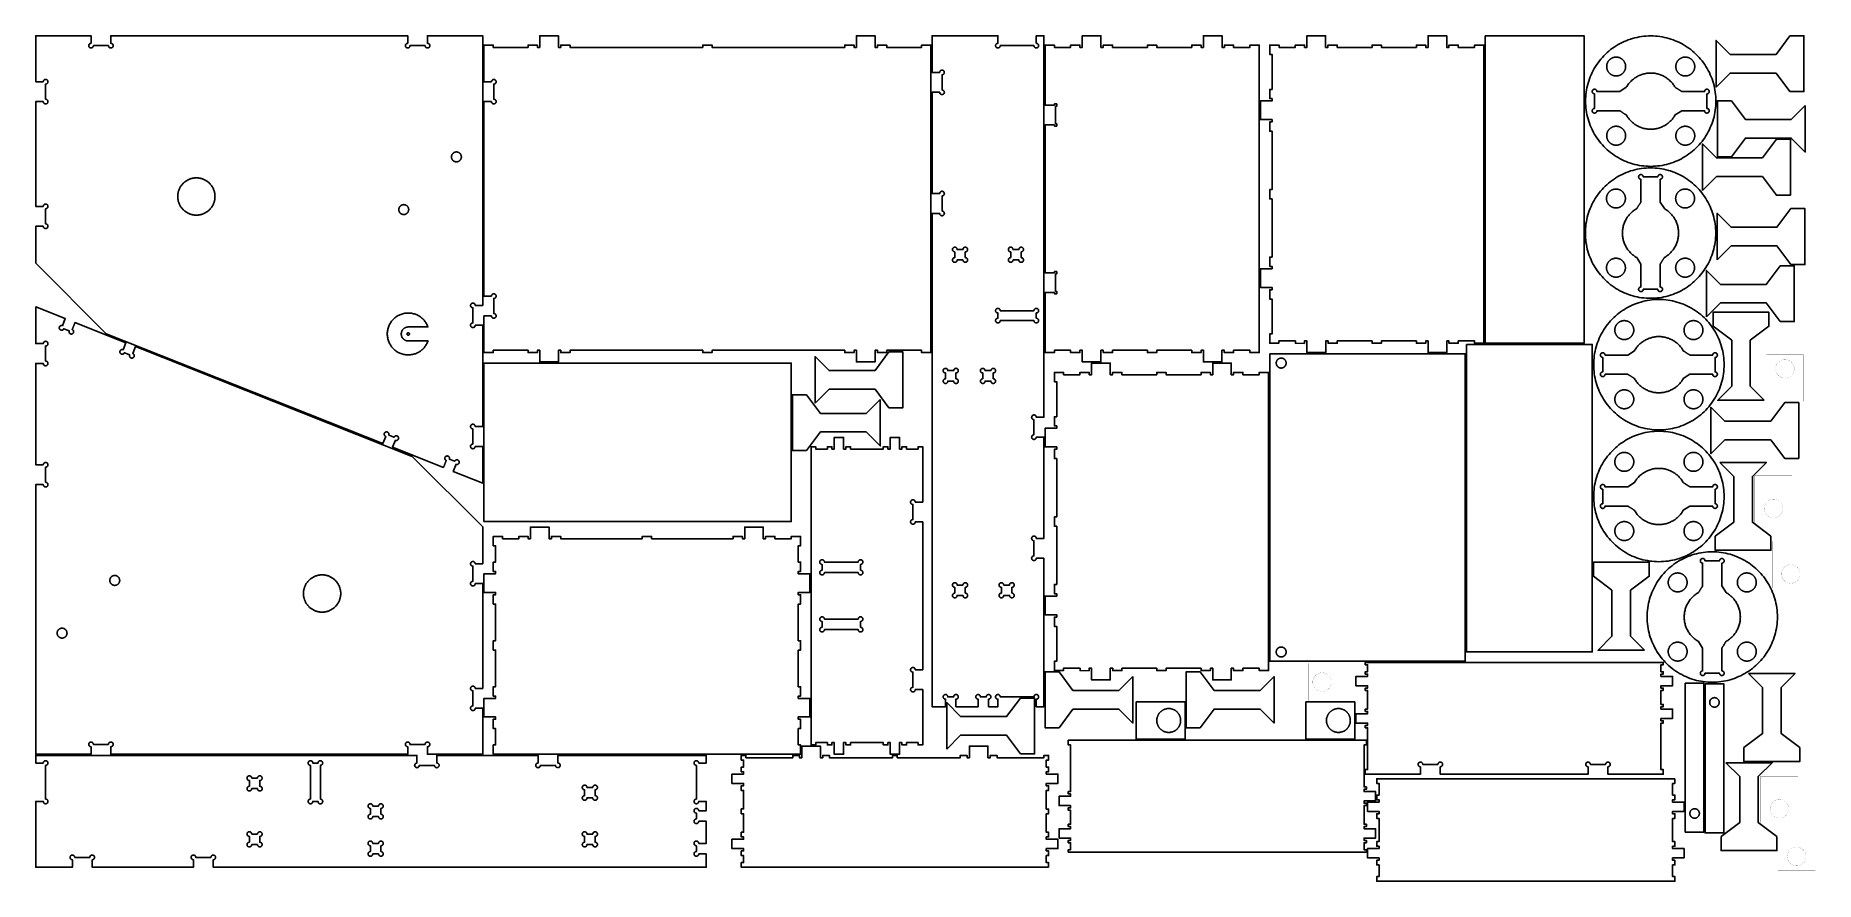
# Model space of a CAD drawing. Extents: x 0 to 6880, y 0 to 3267.
import ezdxf

# ---------------------------------------------------------------- set-up
doc = ezdxf.new("R2010")
doc.units = 0
doc.layers.get('0').update_dxf_attribs({"linetype": 'CONTINUOUS'})

msp = doc.modelspace()

# ---------------------------------------------------------------- linework, layer by layer
at = {"color": 0}
for points, const_width in [([(32.386, 2524.53), (32.5567, 2524.36), (32.7314, 2524.19), (32.9097, 2524.04), (33.0919, 2523.89), (33.2776, 2523.75), (33.4668, 2523.6), (33.6592, 2523.47), (33.8549, 2523.33), (34.0538, 2523.21), (34.2556, 2523.1), (34.4603, 2522.97), (34.6676, 2522.88), (34.8779, 2522.76), (35.0906, 2522.67), (35.3057, 2522.57), (35.5232, 2522.49), (35.7429, 2522.4), (35.9647, 2522.33), (36.1885, 2522.26), (36.4142, 2522.19), (36.6417, 2522.14), (36.8707, 2522.08), (37.1014, 2522.04), (37.3335, 2522), (37.5668, 2521.97), (37.8015, 2521.94), (38.0372, 2521.92), (38.2739, 2521.9), (38.5115, 2521.89), (38.7499, 2521.89), (39.2404, 2521.9), (39.724, 2521.94), (40.1999, 2522.01), (40.6672, 2522.11), (41.1256, 2522.22), (41.5742, 2522.38), (42.0124, 2522.53), (42.4394, 2522.71), (42.8549, 2522.92), (43.2576, 2523.14), (43.6475, 2523.39), (44.0235, 2523.65), (44.385, 2523.93), (44.7315, 2524.24), (45.0621, 2524.56), (45.3763, 2524.89), (45.6733, 2525.24), (45.9526, 2525.6), (46.2133, 2525.97), (46.455, 2526.38), (46.6768, 2526.78), (46.8781, 2527.19), (47.0582, 2527.63), (47.2165, 2528.06), (47.3522, 2528.51), (47.4649, 2528.97), (47.5536, 2529.44), (47.6178, 2529.92), (47.6568, 2530.4), (47.67, 2530.89), (47.6568, 2531.38), (47.6178, 2531.86), (47.5536, 2532.35), (47.4649, 2532.81), (47.3522, 2533.26), (47.2165, 2533.72), (47.0582, 2534.15), (46.8781, 2534.58), (46.6768, 2535), (46.455, 2535.4), (46.2133, 2535.81), (45.9526, 2536.18), (45.6733, 2536.54), (45.3763, 2536.89), (45.0621, 2537.22), (44.7315, 2537.54), (44.385, 2537.85), (44.0235, 2538.13), (43.6475, 2538.39), (43.2576, 2538.64), (42.8549, 2538.86), (42.4394, 2539.07), (42.0124, 2539.25), (41.5742, 2539.42), (41.1256, 2539.56), (40.6672, 2539.67), (40.1999, 2539.76), (39.724, 2539.83), (39.2404, 2539.88), (38.7499, 2539.89), (38.7499, 2598.39), (39.2436, 2598.4), (39.7304, 2598.44), (40.2097, 2598.5), (40.6806, 2598.6), (41.1424, 2598.71), (41.5944, 2598.85), (42.0363, 2599.01), (42.4669, 2599.19), (42.8858, 2599.39), (43.2922, 2599.61), (43.6856, 2599.86), (44.065, 2600.13), (44.43, 2600.4), (44.7799, 2600.71), (45.1137, 2601.03), (45.4311, 2601.36), (45.7311, 2601.71), (46.0133, 2602.07), (46.2768, 2602.46), (46.521, 2602.85), (46.7453, 2603.25), (46.9488, 2603.67), (47.1308, 2604.1), (47.291, 2604.54), (47.4283, 2605), (47.5422, 2605.46), (47.6321, 2605.93), (47.6971, 2606.4), (47.7365, 2606.89), (47.7499, 2607.39), (47.7365, 2607.88), (47.6971, 2608.38), (47.6321, 2608.85), (47.5424, 2609.32), (47.4285, 2609.78), (47.2911, 2610.24), (47.1311, 2610.68), (46.9489, 2611.11), (46.7454, 2611.53), (46.5213, 2611.93), (46.2771, 2612.32), (46.0136, 2612.71), (45.7314, 2613.07), (45.4314, 2613.42), (45.114, 2613.75), (44.7801, 2614.07), (44.4304, 2614.38), (44.0654, 2614.65), (43.686, 2614.92), (43.2926, 2615.15), (42.8863, 2615.39), (42.4674, 2615.58), (42.0367, 2615.76), (41.595, 2615.93), (41.1429, 2616.07), (40.681, 2616.18), (40.2101, 2616.26), (39.731, 2616.33), (39.2442, 2616.38), (38.7503, 2616.39), (38.2565, 2616.38), (37.7697, 2616.33), (37.2906, 2616.26), (36.8197, 2616.18), (36.3578, 2616.07), (35.9057, 2615.93), (35.4639, 2615.76), (35.0332, 2615.58), (34.6143, 2615.39), (34.2078, 2615.17), (33.8146, 2614.92), (33.435, 2614.65), (33.07, 2614.38), (32.7203, 2614.07), (32.3864, 2613.75), (32.0689, 2613.42), (31.7689, 2613.07), (31.4867, 2612.71), (31.2232, 2612.32), (30.9789, 2611.93), (30.7547, 2611.53), (30.5511, 2611.11), (30.369, 2610.68), (30.2089, 2610.24), (30.0715, 2609.78), (29.9576, 2609.32), (29.8678, 2608.85), (29.8028, 2608.38), (29.7632, 2607.89), (29.7499, 2607.39), (0.5, 2607.39), (0.5, 3012.39), (29.7499, 3012.39), (29.7531, 3012.15), (29.7624, 3011.92), (29.7781, 3011.68), (29.7999, 3011.44), (29.8279, 3011.21), (29.8619, 3010.97), (29.9021, 3010.74), (29.9482, 3010.51), (30.0003, 3010.28), (30.0582, 3010.06), (30.1221, 3009.83), (30.1917, 3009.6), (30.2671, 3009.39), (30.3482, 3009.17), (30.435, 3008.94), (30.5274, 3008.74), (30.6253, 3008.51), (30.7289, 3008.31), (30.8379, 3008.1), (30.9524, 3007.89), (31.0722, 3007.69), (31.1974, 3007.5), (31.3279, 3007.29), (31.4636, 3007.11), (31.6046, 3006.92), (31.7507, 3006.74), (31.9019, 3006.56), (32.0583, 3006.38), (32.2196, 3006.19), (32.386, 3006.03), (32.5567, 3005.86), (32.7314, 3005.69), (32.9097, 3005.54), (33.0919, 3005.39), (33.2776, 3005.25), (33.4668, 3005.1), (33.6592, 3004.97), (33.8549, 3004.83), (34.0538, 3004.71), (34.2556, 3004.6), (34.4603, 3004.47), (34.6676, 3004.38), (34.8779, 3004.26), (35.0906, 3004.17), (35.3057, 3004.07), (35.5232, 3003.99), (35.7429, 3003.9), (35.9647, 3003.83), (36.1885, 3003.76), (36.4142, 3003.69), (36.6417, 3003.64), (36.8707, 3003.58), (37.1014, 3003.54), (37.3335, 3003.5), (37.5668, 3003.47), (37.8015, 3003.44), (38.0372, 3003.42), (38.2739, 3003.4), (38.5115, 3003.39), (38.7499, 3003.39), (39.2422, 3003.4), (39.7276, 3003.44), (40.2053, 3003.51), (40.6746, 3003.6), (41.1349, 3003.72), (41.5854, 3003.86), (42.0256, 3004.01), (42.4547, 3004.19), (42.8721, 3004.4), (43.2768, 3004.63), (43.6686, 3004.88), (44.0465, 3005.14), (44.41, 3005.42), (44.7582, 3005.72), (45.0907, 3006.04), (45.4067, 3006.38), (45.7054, 3006.72), (45.9863, 3007.08), (46.2485, 3007.46), (46.4915, 3007.86), (46.7146, 3008.26), (46.9172, 3008.68), (47.0985, 3009.11), (47.2576, 3009.56), (47.3943, 3010), (47.5076, 3010.46), (47.5969, 3010.93), (47.6617, 3011.42), (47.7008, 3011.9), (47.7142, 3012.39), (47.7008, 3012.88), (47.6617, 3013.36), (47.5969, 3013.85), (47.5076, 3014.32), (47.3943, 3014.78), (47.2576, 3015.22), (47.0985, 3015.67), (46.9172, 3016.1), (46.7146, 3016.51), (46.4915, 3016.92), (46.2485, 3017.32), (45.9863, 3017.69), (45.7054, 3018.06), (45.4067, 3018.4), (45.0907, 3018.74), (44.7582, 3019.06), (44.41, 3019.36), (44.0465, 3019.64), (43.6686, 3019.9), (43.2768, 3020.15), (42.8721, 3020.38), (42.4547, 3020.58), (42.0256, 3020.76), (41.5854, 3020.92), (41.1349, 3021.06), (40.6746, 3021.18), (40.2053, 3021.26), (39.7276, 3021.33), (39.2422, 3021.38), (38.7499, 3021.39), (38.7499, 3079.89), (39.1126, 3079.9), (39.4726, 3079.92), (39.8296, 3079.96), (40.1832, 3080), (40.5331, 3080.07), (40.8788, 3080.14), (41.22, 3080.24), (41.5565, 3080.33), (41.8879, 3080.46), (42.2139, 3080.58), (42.534, 3080.72), (42.8481, 3080.88), (43.1557, 3081.04), (43.4564, 3081.22), (43.75, 3081.4), (44.0361, 3081.61), (44.3144, 3081.82), (44.5846, 3082.04), (44.8461, 3082.26), (45.0989, 3082.51), (45.3425, 3082.76), (45.5764, 3083.03), (45.8006, 3083.29), (46.0146, 3083.57), (46.2181, 3083.86), (46.4104, 3084.17), (46.5918, 3084.47), (46.7614, 3084.79), (46.9193, 3085.11), (47.0647, 3085.44), (47.1969, 3085.78), (47.3147, 3086.13), (47.4182, 3086.47), (47.5075, 3086.82), (47.5826, 3087.17), (47.6439, 3087.51), (47.6913, 3087.86), (47.7246, 3088.21), (47.7442, 3088.56), (47.7501, 3088.92), (47.7424, 3089.26), (47.7211, 3089.61), (47.6864, 3089.96), (47.6383, 3090.31), (47.5769, 3090.64), (47.5022, 3090.99), (47.4146, 3091.32), (47.3138, 3091.65), (47.1999, 3091.99), (47.0732, 3092.32), (46.9336, 3092.64), (46.7813, 3092.96), (46.6164, 3093.26), (46.4388, 3093.57), (46.2487, 3093.86), (46.0464, 3094.15), (45.8315, 3094.44), (45.6044, 3094.72), (45.3651, 3094.99), (45.1137, 3095.25), (44.8521, 3095.5), (44.5822, 3095.75), (44.3044, 3095.97), (44.0193, 3096.18), (43.7271, 3096.39), (43.4282, 3096.58), (43.1231, 3096.75), (42.8121, 3096.92), (42.4957, 3097.07), (42.1743, 3097.21), (41.8482, 3097.33), (41.5179, 3097.46), (41.1838, 3097.56), (40.8462, 3097.64), (40.5056, 3097.72), (40.1624, 3097.78), (39.8169, 3097.82), (39.4696, 3097.86), (39.1208, 3097.88), (38.7711, 3097.89), (38.4208, 3097.89), (38.0701, 3097.86), (37.7197, 3097.83), (37.37, 3097.78), (37.0211, 3097.72), (36.6736, 3097.65), (36.3279, 3097.56), (35.9844, 3097.46), (35.6436, 3097.33), (35.3056, 3097.21), (34.9732, 3097.06), (34.6489, 3096.9), (34.3328, 3096.74), (34.0253, 3096.56), (33.7264, 3096.36), (33.4364, 3096.15), (33.1556, 3095.94), (32.8842, 3095.72), (32.6225, 3095.49), (32.3706, 3095.24), (32.1288, 3094.99), (31.8971, 3094.72), (31.6761, 3094.46), (31.4658, 3094.18), (31.2665, 3093.89), (31.0785, 3093.6), (30.9018, 3093.29), (30.7368, 3092.99), (30.5839, 3092.67), (30.4429, 3092.35), (30.3143, 3092.03), (30.1982, 3091.69), (30.095, 3091.36), (30.0047, 3091.01), (29.9278, 3090.67), (29.8643, 3090.32), (29.8146, 3089.97), (29.7788, 3089.61), (29.7571, 3089.25), (29.7499, 3088.89), (0.5, 3088.89), (0.5, 3266.64), (214.25, 3266.64), (214.25, 3237.39), (213.929, 3237.39), (213.611, 3237.36), (213.294, 3237.33), (212.979, 3237.31), (212.668, 3237.25), (212.36, 3237.19), (212.054, 3237.11), (211.751, 3237.04), (211.453, 3236.94), (211.157, 3236.85), (210.867, 3236.72), (210.581, 3236.61), (210.299, 3236.47), (210.022, 3236.33), (209.75, 3236.18), (209.483, 3236.03), (209.224, 3235.85), (208.968, 3235.68), (208.719, 3235.49), (208.476, 3235.29), (208.24, 3235.08), (208.011, 3234.88), (207.79, 3234.65), (207.575, 3234.43), (207.368, 3234.19), (207.169, 3233.94), (206.978, 3233.69), (206.796, 3233.43), (206.621, 3233.17), (206.456, 3232.89), (206.3, 3232.61), (206.156, 3232.32), (206.022, 3232.04), (205.899, 3231.75), (205.786, 3231.44), (205.685, 3231.15), (205.593, 3230.85), (205.513, 3230.54), (205.443, 3230.25), (205.385, 3229.93), (205.336, 3229.63), (205.299, 3229.32), (205.272, 3229.01), (205.256, 3228.69), (205.25, 3228.39), (205.256, 3228.08), (205.272, 3227.76), (205.299, 3227.46), (205.336, 3227.15), (205.385, 3226.85), (205.443, 3226.54), (205.513, 3226.24), (205.593, 3225.93), (205.685, 3225.63), (205.786, 3225.33), (205.899, 3225.03), (206.022, 3224.74), (206.156, 3224.46), (206.3, 3224.17), (206.456, 3223.89), (206.621, 3223.61), (206.796, 3223.35), (206.978, 3223.08), (207.169, 3222.83), (207.368, 3222.58), (207.575, 3222.35), (207.79, 3222.13), (208.011, 3221.9), (208.24, 3221.69), (208.476, 3221.49), (208.719, 3221.29), (208.968, 3221.1), (209.224, 3220.93), (209.483, 3220.75), (209.75, 3220.6), (210.022, 3220.44), (210.299, 3220.31), (210.581, 3220.17), (210.867, 3220.06), (211.157, 3219.93), (211.453, 3219.83), (211.751, 3219.74), (212.054, 3219.67), (212.36, 3219.58), (212.668, 3219.53), (212.979, 3219.47), (213.294, 3219.44), (213.611, 3219.42), (213.929, 3219.39), (214.25, 3219.39), (214.744, 3219.4), (215.231, 3219.44), (215.71, 3219.5), (216.181, 3219.6), (216.643, 3219.71), (217.094, 3219.85), (217.536, 3220.01), (217.967, 3220.19), (218.386, 3220.39), (218.793, 3220.61), (219.186, 3220.86), (219.565, 3221.13), (219.931, 3221.4), (220.281, 3221.71), (220.614, 3222.03), (220.932, 3222.36), (221.232, 3222.71), (221.514, 3223.07), (221.776, 3223.46), (222.021, 3223.85), (222.246, 3224.25), (222.449, 3224.67), (222.631, 3225.1), (222.792, 3225.54), (222.929, 3226), (223.043, 3226.46), (223.132, 3226.93), (223.197, 3227.4), (223.236, 3227.89), (223.25, 3228.39), (281.75, 3228.39), (281.753, 3228.15), (281.763, 3227.92), (281.778, 3227.68), (281.8, 3227.44), (281.828, 3227.21), (281.862, 3226.97), (281.903, 3226.74), (281.949, 3226.51), (282, 3226.28), (282.058, 3226.06), (282.122, 3225.83), (282.192, 3225.6), (282.268, 3225.39), (282.349, 3225.17), (282.435, 3224.94), (282.528, 3224.74), (282.626, 3224.51), (282.729, 3224.31), (282.839, 3224.1), (282.953, 3223.89), (283.072, 3223.69), (283.197, 3223.5), (283.328, 3223.29), (283.464, 3223.11), (283.606, 3222.92), (283.751, 3222.74), (283.903, 3222.56), (284.058, 3222.38), (284.219, 3222.19), (284.386, 3222.03), (284.557, 3221.86), (284.732, 3221.69), (284.91, 3221.54), (285.093, 3221.39), (285.278, 3221.25), (285.467, 3221.1), (285.66, 3220.97), (285.856, 3220.83), (286.054, 3220.71), (286.256, 3220.6), (286.461, 3220.47), (286.668, 3220.36), (286.879, 3220.26), (287.092, 3220.17), (287.307, 3220.07), (287.524, 3219.99), (287.743, 3219.9), (287.965, 3219.83), (288.189, 3219.76), (288.415, 3219.69), (288.643, 3219.64), (288.871, 3219.58), (289.103, 3219.54), (289.335, 3219.5), (289.568, 3219.47), (289.803, 3219.44), (290.037, 3219.42), (290.275, 3219.4), (290.513, 3219.39), (290.751, 3219.39), (291.071, 3219.39), (291.39, 3219.42), (291.707, 3219.44), (292.021, 3219.47), (292.333, 3219.53), (292.642, 3219.58), (292.947, 3219.67), (293.25, 3219.74), (293.549, 3219.83), (293.843, 3219.93), (294.133, 3220.06), (294.421, 3220.17), (294.701, 3220.31), (294.979, 3220.44), (295.25, 3220.6), (295.517, 3220.75), (295.778, 3220.93), (296.033, 3221.1), (296.282, 3221.29), (296.524, 3221.49), (296.76, 3221.69), (296.989, 3221.9), (297.211, 3222.13), (297.425, 3222.35), (297.632, 3222.58), (297.832, 3222.83), (298.022, 3223.08), (298.206, 3223.35), (298.379, 3223.61), (298.544, 3223.89), (298.7, 3224.17), (298.844, 3224.46), (298.979, 3224.74), (299.101, 3225.03), (299.214, 3225.33), (299.317, 3225.63), (299.407, 3225.93), (299.487, 3226.24), (299.557, 3226.54), (299.617, 3226.85), (299.665, 3227.15), (299.703, 3227.46), (299.729, 3227.76), (299.744, 3228.08), (299.75, 3228.39), (299.744, 3228.69), (299.729, 3229.01), (299.703, 3229.32), (299.664, 3229.63), (299.617, 3229.93), (299.557, 3230.25), (299.487, 3230.54), (299.407, 3230.85), (299.317, 3231.15), (299.214, 3231.44), (299.101, 3231.75), (298.979, 3232.04), (298.844, 3232.32), (298.7, 3232.61), (298.544, 3232.89), (298.379, 3233.17), (298.206, 3233.43), (298.022, 3233.69), (297.831, 3233.94), (297.632, 3234.19), (297.425, 3234.43), (297.211, 3234.65), (296.989, 3234.88), (296.76, 3235.08), (296.524, 3235.29), (296.281, 3235.49), (296.032, 3235.68), (295.778, 3235.86), (295.517, 3236.03), (295.25, 3236.18), (294.978, 3236.33), (294.701, 3236.47), (294.419, 3236.61), (294.133, 3236.72), (293.843, 3236.85), (293.547, 3236.94), (293.249, 3237.04), (292.947, 3237.11), (292.642, 3237.19), (292.332, 3237.25), (292.021, 3237.31), (291.706, 3237.33), (291.389, 3237.36), (291.071, 3237.39), (290.75, 3237.39), (290.75, 3266.64), (1438.25, 3266.64), (1438.25, 3237.39), (1437.75, 3237.38), (1437.26, 3237.33), (1436.79, 3237.28), (1436.32, 3237.18), (1435.86, 3237.07), (1435.4, 3236.93), (1434.96, 3236.76), (1434.53, 3236.58), (1434.11, 3236.39), (1433.71, 3236.17), (1433.32, 3235.92), (1432.93, 3235.65), (1432.57, 3235.38), (1432.22, 3235.07), (1431.89, 3234.75), (1431.57, 3234.42), (1431.26, 3234.07), (1430.99, 3233.71), (1430.72, 3233.32), (1430.47, 3232.93), (1430.25, 3232.53), (1430.06, 3232.11), (1429.88, 3231.68), (1429.71, 3231.24), (1429.57, 3230.78), (1429.46, 3230.32), (1429.36, 3229.85), (1429.31, 3229.38), (1429.26, 3228.89), (1429.25, 3228.39), (1429.26, 3227.89), (1429.31, 3227.4), (1429.36, 3226.93), (1429.46, 3226.46), (1429.57, 3226), (1429.71, 3225.54), (1429.88, 3225.1), (1430.06, 3224.67), (1430.25, 3224.25), (1430.47, 3223.85), (1430.72, 3223.46), (1430.99, 3223.07), (1431.26, 3222.71), (1431.57, 3222.36), (1431.89, 3222.03), (1432.22, 3221.71), (1432.57, 3221.4), (1432.93, 3221.13), (1433.32, 3220.86), (1433.71, 3220.61), (1434.11, 3220.39), (1434.53, 3220.19), (1434.96, 3220.01), (1435.4, 3219.85), (1435.86, 3219.71), (1436.32, 3219.6), (1436.79, 3219.5), (1437.26, 3219.44), (1437.75, 3219.4), (1438.25, 3219.39), (1438.49, 3219.39), (1438.72, 3219.4), (1438.96, 3219.42), (1439.19, 3219.44), (1439.43, 3219.47), (1439.67, 3219.5), (1439.9, 3219.54), (1440.13, 3219.58), (1440.36, 3219.64), (1440.58, 3219.69), (1440.81, 3219.76), (1441.03, 3219.83), (1441.25, 3219.9), (1441.47, 3219.99), (1441.69, 3220.07), (1441.9, 3220.17), (1442.13, 3220.26), (1442.33, 3220.36), (1442.54, 3220.47), (1442.75, 3220.6), (1442.94, 3220.71), (1443.14, 3220.83), (1443.35, 3220.97), (1443.53, 3221.1), (1443.72, 3221.25), (1443.9, 3221.39), (1444.08, 3221.54), (1444.26, 3221.69), (1444.44, 3221.86), (1444.61, 3222.03), (1444.78, 3222.19), (1444.94, 3222.38), (1445.1, 3222.56), (1445.25, 3222.74), (1445.39, 3222.92), (1445.54, 3223.11), (1445.67, 3223.29), (1445.81, 3223.5), (1445.93, 3223.69), (1446.04, 3223.89), (1446.17, 3224.1), (1446.28, 3224.31), (1446.38, 3224.51), (1446.47, 3224.74), (1446.57, 3224.94), (1446.65, 3225.17), (1446.74, 3225.38), (1446.81, 3225.6), (1446.88, 3225.83), (1446.94, 3226.06), (1447, 3226.28), (1447.06, 3226.51), (1447.1, 3226.74), (1447.14, 3226.97), (1447.17, 3227.21), (1447.19, 3227.44), (1447.22, 3227.68), (1447.24, 3227.92), (1447.25, 3228.15), (1447.25, 3228.39), (1505.75, 3228.39), (1505.76, 3227.89), (1505.81, 3227.4), (1505.88, 3226.93), (1505.96, 3226.46), (1506.07, 3226), (1506.21, 3225.54), (1506.38, 3225.1), (1506.56, 3224.67), (1506.75, 3224.25), (1506.99, 3223.85), (1507.22, 3223.46), (1507.49, 3223.07), (1507.76, 3222.71), (1508.07, 3222.36), (1508.39, 3222.03), (1508.72, 3221.71), (1509.07, 3221.4), (1509.43, 3221.13), (1509.82, 3220.86), (1510.21, 3220.61), (1510.61, 3220.39), (1511.03, 3220.19), (1511.46, 3220.01), (1511.9, 3219.85), (1512.36, 3219.71), (1512.82, 3219.6), (1513.29, 3219.5), (1513.76, 3219.44), (1514.26, 3219.4), (1514.75, 3219.39), (1515.07, 3219.39), (1515.39, 3219.42), (1515.71, 3219.44), (1516.03, 3219.47), (1516.33, 3219.53), (1516.64, 3219.58), (1516.94, 3219.67), (1517.25, 3219.74), (1517.54, 3219.83), (1517.85, 3219.93), (1518.14, 3220.06), (1518.42, 3220.17), (1518.71, 3220.31), (1518.97, 3220.44), (1519.25, 3220.6), (1519.51, 3220.75), (1519.78, 3220.93), (1520.03, 3221.1), (1520.28, 3221.29), (1520.53, 3221.49), (1520.76, 3221.69), (1520.99, 3221.9), (1521.21, 3222.13), (1521.43, 3222.35), (1521.64, 3222.58), (1521.83, 3222.83), (1522.03, 3223.08), (1522.21, 3223.35), (1522.38, 3223.61), (1522.54, 3223.89), (1522.69, 3224.17), (1522.85, 3224.46), (1522.97, 3224.74), (1523.1, 3225.03), (1523.21, 3225.33), (1523.32, 3225.63), (1523.4, 3225.93), (1523.49, 3226.24), (1523.56, 3226.54), (1523.61, 3226.85), (1523.67, 3227.15), (1523.71, 3227.46), (1523.72, 3227.76), (1523.75, 3228.08), (1523.75, 3228.39), (1523.75, 3228.69), (1523.72, 3229.01), (1523.71, 3229.32), (1523.67, 3229.63), (1523.61, 3229.93), (1523.56, 3230.25), (1523.49, 3230.54), (1523.4, 3230.85), (1523.32, 3231.15), (1523.21, 3231.44), (1523.1, 3231.75), (1522.97, 3232.04), (1522.85, 3232.32), (1522.69, 3232.61), (1522.54, 3232.89), (1522.38, 3233.17), (1522.21, 3233.43), (1522.03, 3233.69), (1521.83, 3233.94), (1521.64, 3234.19), (1521.43, 3234.43), (1521.21, 3234.65), (1520.99, 3234.88), (1520.76, 3235.08), (1520.53, 3235.29), (1520.28, 3235.49), (1520.03, 3235.68), (1519.78, 3235.86), (1519.51, 3236.03), (1519.25, 3236.18), (1518.97, 3236.33), (1518.71, 3236.47), (1518.42, 3236.61), (1518.14, 3236.72), (1517.85, 3236.85), (1517.54, 3236.94), (1517.25, 3237.04), (1516.94, 3237.11), (1516.64, 3237.19), (1516.33, 3237.25), (1516.01, 3237.31), (1515.71, 3237.33), (1515.39, 3237.36), (1515.07, 3237.39), (1514.75, 3237.39), (1514.75, 3266.64), (1728.5, 3266.64), (1728.5, 2224.89), (1699.25, 2224.89), (1699.24, 2225.25), (1699.22, 2225.61), (1699.18, 2225.97), (1699.14, 2226.32), (1699.07, 2226.67), (1699, 2227.01), (1698.9, 2227.36), (1698.81, 2227.69), (1698.68, 2228.03), (1698.56, 2228.35), (1698.42, 2228.68), (1698.26, 2228.99), (1698.1, 2229.29), (1697.92, 2229.6), (1697.74, 2229.89), (1697.53, 2230.18), (1697.32, 2230.46), (1697.1, 2230.72), (1696.88, 2230.99), (1696.63, 2231.24), (1696.38, 2231.49), (1696.11, 2231.72), (1695.85, 2231.94), (1695.56, 2232.15), (1695.28, 2232.36), (1694.97, 2232.56), (1694.67, 2232.74), (1694.35, 2232.9), (1694.03, 2233.06), (1693.69, 2233.21), (1693.36, 2233.33), (1693.01, 2233.46), (1692.67, 2233.56), (1692.32, 2233.65), (1691.97, 2233.72), (1691.63, 2233.78), (1691.28, 2233.83), (1690.93, 2233.86), (1690.58, 2233.89), (1690.22, 2233.89), (1689.88, 2233.88), (1689.53, 2233.86), (1689.18, 2233.82), (1688.83, 2233.78), (1688.49, 2233.72), (1688.15, 2233.64), (1687.82, 2233.56), (1687.49, 2233.46), (1687.15, 2233.33), (1686.82, 2233.21), (1686.5, 2233.07), (1686.18, 2232.92), (1685.88, 2232.75), (1685.57, 2232.58), (1685.28, 2232.39), (1684.99, 2232.18), (1684.69, 2231.97), (1684.42, 2231.74), (1684.15, 2231.5), (1683.89, 2231.25), (1683.64, 2230.99), (1683.39, 2230.72), (1683.17, 2230.44), (1682.96, 2230.15), (1682.75, 2229.86), (1682.56, 2229.57), (1682.39, 2229.26), (1682.22, 2228.94), (1682.07, 2228.64), (1681.93, 2228.32), (1681.81, 2227.99), (1681.68, 2227.65), (1681.58, 2227.32), (1681.5, 2226.99), (1681.42, 2226.64), (1681.36, 2226.31), (1681.32, 2225.96), (1681.28, 2225.61), (1681.25, 2225.26), (1681.25, 2224.9), (1681.25, 2224.56), (1681.28, 2224.21), (1681.31, 2223.86), (1681.36, 2223.51), (1681.42, 2223.15), (1681.49, 2222.81), (1681.58, 2222.47), (1681.68, 2222.13), (1681.81, 2221.78), (1681.93, 2221.44), (1682.08, 2221.11), (1682.24, 2220.79), (1682.4, 2220.47), (1682.58, 2220.17), (1682.78, 2219.86), (1682.99, 2219.57), (1683.19, 2219.29), (1683.42, 2219.03), (1683.65, 2218.76), (1683.9, 2218.51), (1684.15, 2218.26), (1684.42, 2218.04), (1684.68, 2217.82), (1684.96, 2217.61), (1685.25, 2217.4), (1685.54, 2217.22), (1685.85, 2217.04), (1686.15, 2216.88), (1686.47, 2216.72), (1686.79, 2216.58), (1687.11, 2216.46), (1687.44, 2216.33), (1687.78, 2216.24), (1688.13, 2216.14), (1688.47, 2216.07), (1688.82, 2216), (1689.17, 2215.96), (1689.53, 2215.92), (1689.89, 2215.9), (1690.25, 2215.89), (1690.25, 2215.69), (1690.25, 2215.14), (1690.25, 2211.56), (1690.25, 2209.81), (1690.25, 2207.82), (1690.25, 2205.63), (1690.25, 2203.25), (1690.25, 2200.72), (1690.25, 2198.06), (1690.25, 2195.29), (1690.25, 2192.46), (1690.25, 2189.56), (1690.25, 2186.64), (1690.25, 2183.72), (1690.25, 2180.82), (1690.25, 2177.99), (1690.25, 2175.22), (1690.25, 2172.56), (1690.25, 2170.03), (1690.25, 2167.65), (1690.25, 2165.46), (1690.25, 2163.47), (1690.25, 2161.72), (1690.25, 2160.24), (1690.25, 2159.03), (1690.25, 2157.39), (1689.93, 2157.39), (1689.61, 2157.36), (1689.29, 2157.33), (1688.97, 2157.29), (1688.67, 2157.25), (1688.36, 2157.19), (1688.06, 2157.11), (1687.75, 2157.03), (1687.46, 2156.94), (1687.15, 2156.85), (1686.86, 2156.72), (1686.58, 2156.61), (1686.29, 2156.47), (1686.03, 2156.33), (1685.75, 2156.18), (1685.49, 2156.03), (1685.22, 2155.85), (1684.97, 2155.68), (1684.72, 2155.49), (1684.47, 2155.29), (1684.24, 2155.08), (1684.01, 2154.88), (1683.79, 2154.65), (1683.57, 2154.43), (1683.36, 2154.19), (1683.17, 2153.94), (1682.97, 2153.69), (1682.79, 2153.43), (1682.63, 2153.17), (1682.46, 2152.89), (1682.31, 2152.61), (1682.15, 2152.32), (1682.03, 2152.04), (1681.9, 2151.74), (1681.79, 2151.44), (1681.68, 2151.15), (1681.6, 2150.85), (1681.51, 2150.54), (1681.44, 2150.24), (1681.39, 2149.93), (1681.33, 2149.63), (1681.29, 2149.32), (1681.26, 2149.01), (1681.25, 2148.69), (1681.25, 2148.39), (1681.25, 2148.08), (1681.26, 2147.76), (1681.29, 2147.46), (1681.33, 2147.15), (1681.39, 2146.85), (1681.44, 2146.53), (1681.51, 2146.24), (1681.6, 2145.93), (1681.68, 2145.63), (1681.79, 2145.33), (1681.9, 2145.03), (1682.03, 2144.74), (1682.15, 2144.46), (1682.31, 2144.17), (1682.46, 2143.89), (1682.63, 2143.61), (1682.79, 2143.35), (1682.97, 2143.08), (1683.17, 2142.83), (1683.36, 2142.58), (1683.57, 2142.35), (1683.79, 2142.13), (1684.01, 2141.9), (1684.24, 2141.69), (1684.47, 2141.49), (1684.72, 2141.29), (1684.97, 2141.1), (1685.22, 2140.92), (1685.49, 2140.75), (1685.75, 2140.6), (1686.03, 2140.44), (1686.29, 2140.31), (1686.58, 2140.17), (1686.86, 2140.04), (1687.15, 2139.93), (1687.46, 2139.83), (1687.75, 2139.74), (1688.06, 2139.67), (1688.36, 2139.58), (1688.67, 2139.53), (1688.97, 2139.47), (1689.29, 2139.44), (1689.61, 2139.42), (1689.93, 2139.39), (1690.25, 2139.39), (1690.49, 2139.39), (1690.72, 2139.4), (1690.96, 2139.42), (1691.19, 2139.44), (1691.43, 2139.47), (1691.67, 2139.5), (1691.9, 2139.54), (1692.13, 2139.58), (1692.36, 2139.64), (1692.58, 2139.69), (1692.81, 2139.76), (1693.04, 2139.83), (1693.25, 2139.9), (1693.47, 2139.99), (1693.69, 2140.07), (1693.9, 2140.17), (1694.13, 2140.26), (1694.33, 2140.36), (1694.54, 2140.47), (1694.75, 2140.6), (1694.94, 2140.71), (1695.14, 2140.83), (1695.35, 2140.97), (1695.53, 2141.1), (1695.72, 2141.24), (1695.9, 2141.39), (1696.08, 2141.54), (1696.26, 2141.69), (1696.44, 2141.86), (1696.61, 2142.03), (1696.78, 2142.19), (1696.94, 2142.38), (1697.1, 2142.54), (1697.25, 2142.74), (1697.39, 2142.92), (1697.54, 2143.11), (1697.67, 2143.29), (1697.81, 2143.5), (1697.93, 2143.69), (1698.04, 2143.89), (1698.17, 2144.1), (1698.28, 2144.31), (1698.38, 2144.51), (1698.47, 2144.74), (1698.57, 2144.94), (1698.65, 2145.17), (1698.74, 2145.38), (1698.81, 2145.6), (1698.88, 2145.83), (1698.94, 2146.06), (1699, 2146.28), (1699.06, 2146.51), (1699.1, 2146.74), (1699.14, 2146.97), (1699.17, 2147.21), (1699.19, 2147.44), (1699.22, 2147.68), (1699.24, 2147.92), (1699.25, 2148.15), (1699.25, 2148.39), (1728.5, 2148.39), (1728.5, 1756.89), (1699.25, 1756.89), (1699.24, 1757.25), (1699.22, 1757.61), (1699.18, 1757.97), (1699.14, 1758.32), (1699.07, 1758.67), (1699, 1759.01), (1698.9, 1759.36), (1698.81, 1759.69), (1698.68, 1760.03), (1698.56, 1760.35), (1698.42, 1760.68), (1698.26, 1760.99), (1698.1, 1761.29), (1697.92, 1761.6), (1697.74, 1761.89), (1697.53, 1762.18), (1697.32, 1762.46), (1697.1, 1762.72), (1696.88, 1762.99), (1696.63, 1763.24), (1696.38, 1763.49), (1696.11, 1763.72), (1695.85, 1763.94), (1695.56, 1764.15), (1695.28, 1764.36), (1694.97, 1764.56), (1694.67, 1764.74), (1694.35, 1764.9), (1694.03, 1765.06), (1693.69, 1765.21), (1693.36, 1765.33), (1693.01, 1765.46), (1692.67, 1765.56), (1692.32, 1765.65), (1691.97, 1765.72), (1691.63, 1765.78), (1691.28, 1765.83), (1690.93, 1765.86), (1690.58, 1765.89), (1690.22, 1765.89), (1689.88, 1765.88), (1689.53, 1765.86), (1689.18, 1765.82), (1688.83, 1765.78), (1688.49, 1765.72), (1688.15, 1765.64), (1687.82, 1765.56), (1687.49, 1765.46), (1687.15, 1765.33), (1686.82, 1765.21), (1686.5, 1765.07), (1686.18, 1764.92), (1685.88, 1764.75), (1685.57, 1764.58), (1685.28, 1764.39), (1684.99, 1764.18), (1684.69, 1763.97), (1684.42, 1763.74), (1684.15, 1763.5), (1683.89, 1763.25), (1683.64, 1762.99), (1683.39, 1762.72), (1683.17, 1762.44), (1682.96, 1762.15), (1682.75, 1761.86), (1682.56, 1761.57), (1682.39, 1761.26), (1682.22, 1760.94), (1682.07, 1760.64), (1681.93, 1760.32), (1681.81, 1759.99), (1681.68, 1759.65), (1681.58, 1759.32), (1681.5, 1758.99), (1681.42, 1758.64), (1681.36, 1758.31), (1681.32, 1757.96), (1681.28, 1757.61), (1681.25, 1757.26), (1681.25, 1756.9), (1681.25, 1756.56), (1681.28, 1756.21), (1681.31, 1755.86), (1681.36, 1755.51), (1681.42, 1755.15), (1681.49, 1754.81), (1681.58, 1754.47), (1681.68, 1754.13), (1681.81, 1753.78), (1681.93, 1753.44), (1682.08, 1753.11), (1682.24, 1752.79), (1682.4, 1752.47), (1682.58, 1752.17), (1682.78, 1751.86), (1682.99, 1751.57), (1683.19, 1751.29), (1683.42, 1751.03), (1683.65, 1750.76), (1683.9, 1750.51), (1684.15, 1750.26), (1684.42, 1750.04), (1684.68, 1749.82), (1684.96, 1749.61), (1685.25, 1749.4), (1685.54, 1749.22), (1685.85, 1749.04), (1686.15, 1748.88), (1686.47, 1748.72), (1686.79, 1748.58), (1687.11, 1748.46), (1687.44, 1748.33), (1687.78, 1748.24), (1688.13, 1748.14), (1688.47, 1748.07), (1688.82, 1748), (1689.17, 1747.96), (1689.53, 1747.92), (1689.89, 1747.9), (1690.25, 1747.89), (1690.25, 1747.69), (1690.25, 1747.14), (1690.25, 1743.56), (1690.25, 1741.81), (1690.25, 1739.82), (1690.25, 1737.63), (1690.25, 1735.25), (1690.25, 1732.72), (1690.25, 1730.06), (1690.25, 1727.29), (1690.25, 1724.46), (1690.25, 1721.56), (1690.25, 1718.64), (1690.25, 1715.72), (1690.25, 1712.82), (1690.25, 1709.99), (1690.25, 1707.22), (1690.25, 1704.56), (1690.25, 1702.03), (1690.25, 1699.65), (1690.25, 1697.46), (1690.25, 1695.47), (1690.25, 1693.72), (1690.25, 1692.24), (1690.25, 1691.03), (1690.25, 1689.39), (1689.93, 1689.39), (1689.61, 1689.36), (1689.29, 1689.33), (1688.97, 1689.29), (1688.67, 1689.25), (1688.36, 1689.18), (1688.06, 1689.11), (1687.75, 1689.03), (1687.46, 1688.94), (1687.15, 1688.83), (1686.86, 1688.72), (1686.58, 1688.61), (1686.29, 1688.47), (1686.03, 1688.33), (1685.75, 1688.18), (1685.49, 1688.03), (1685.22, 1687.85), (1684.97, 1687.68), (1684.72, 1687.49), (1684.47, 1687.29), (1684.24, 1687.08), (1684.01, 1686.88), (1683.79, 1686.65), (1683.57, 1686.43), (1683.36, 1686.19), (1683.17, 1685.94), (1682.97, 1685.69), (1682.79, 1685.43), (1682.63, 1685.17), (1682.46, 1684.89), (1682.31, 1684.61), (1682.15, 1684.32), (1682.03, 1684.03), (1681.9, 1683.74), (1681.79, 1683.44), (1681.68, 1683.15), (1681.6, 1682.85), (1681.51, 1682.54), (1681.44, 1682.24), (1681.39, 1681.93), (1681.33, 1681.63), (1681.29, 1681.32), (1681.26, 1681.01), (1681.25, 1680.69), (1681.25, 1680.39), (1681.25, 1680.08), (1681.26, 1679.76), (1681.29, 1679.46), (1681.33, 1679.15), (1681.39, 1678.83), (1681.44, 1678.53), (1681.51, 1678.22), (1681.6, 1677.93), (1681.68, 1677.63), (1681.79, 1677.33), (1681.9, 1677.03), (1682.03, 1676.74), (1682.15, 1676.46), (1682.31, 1676.17), (1682.46, 1675.89), (1682.63, 1675.61), (1682.79, 1675.35), (1682.97, 1675.08), (1683.17, 1674.83), (1683.36, 1674.58), (1683.57, 1674.35), (1683.79, 1674.13), (1684.01, 1673.9), (1684.24, 1673.69), (1684.47, 1673.49), (1684.72, 1673.29), (1684.97, 1673.1), (1685.22, 1672.92), (1685.49, 1672.75), (1685.75, 1672.6), (1686.03, 1672.44), (1686.29, 1672.31), (1686.58, 1672.17), (1686.86, 1672.04), (1687.15, 1671.93), (1687.46, 1671.83), (1687.75, 1671.74), (1688.06, 1671.67), (1688.36, 1671.58), (1688.67, 1671.53), (1688.97, 1671.47), (1689.29, 1671.44), (1689.61, 1671.42), (1689.93, 1671.39), (1690.25, 1671.39), (1690.49, 1671.39), (1690.72, 1671.4), (1690.96, 1671.42), (1691.19, 1671.44), (1691.43, 1671.47), (1691.67, 1671.5), (1691.9, 1671.54), (1692.13, 1671.58), (1692.36, 1671.64), (1692.58, 1671.69), (1692.81, 1671.76), (1693.04, 1671.83), (1693.25, 1671.9), (1693.47, 1671.99), (1693.69, 1672.07), (1693.9, 1672.17), (1694.13, 1672.26), (1694.33, 1672.36), (1694.54, 1672.47), (1694.75, 1672.6), (1694.94, 1672.71), (1695.14, 1672.83), (1695.35, 1672.97), (1695.53, 1673.1), (1695.72, 1673.24), (1695.9, 1673.39), (1696.08, 1673.54), (1696.26, 1673.69), (1696.44, 1673.86), (1696.61, 1674.03), (1696.78, 1674.19), (1696.94, 1674.38), (1697.1, 1674.54), (1697.25, 1674.74), (1697.39, 1674.92), (1697.54, 1675.11), (1697.67, 1675.29), (1697.81, 1675.5), (1697.93, 1675.69), (1698.04, 1675.89), (1698.17, 1676.1), (1698.28, 1676.31), (1698.38, 1676.51), (1698.47, 1676.72), (1698.57, 1676.94), (1698.65, 1677.17), (1698.74, 1677.38), (1698.81, 1677.6), (1698.88, 1677.83), (1698.94, 1678.06), (1699, 1678.28), (1699.06, 1678.51), (1699.1, 1678.74), (1699.14, 1678.97), (1699.17, 1679.21), (1699.19, 1679.44), (1699.22, 1679.68), (1699.24, 1679.92), (1699.25, 1680.15), (1699.25, 1680.39), (1728.5, 1680.39), (1728.5, 1538.64), (1614.39, 1583.89), (1625.18, 1611.07), (1625.28, 1611.03), (1625.39, 1611), (1625.5, 1610.96), (1625.6, 1610.92), (1625.71, 1610.89), (1625.82, 1610.85), (1625.93, 1610.82), (1626.04, 1610.78), (1626.14, 1610.75), (1626.25, 1610.72), (1626.36, 1610.69), (1626.47, 1610.67), (1626.58, 1610.65), (1626.69, 1610.63), (1626.81, 1610.6), (1626.92, 1610.58), (1627.03, 1610.56), (1627.14, 1610.54), (1627.25, 1610.53), (1627.36, 1610.51), (1627.47, 1610.5), (1627.58, 1610.49), (1627.69, 1610.47), (1627.82, 1610.47), (1627.93, 1610.46), (1628.04, 1610.46), (1628.15, 1610.44), (1628.26, 1610.44), (1628.38, 1610.44), (1628.5, 1610.44), (1628.94, 1610.46), (1629.39, 1610.49), (1629.83, 1610.54), (1630.26, 1610.61), (1630.69, 1610.71), (1631.11, 1610.83), (1631.51, 1610.96), (1631.92, 1611.11), (1632.32, 1611.29), (1632.69, 1611.49), (1633.07, 1611.69), (1633.43, 1611.92), (1633.78, 1612.15), (1634.13, 1612.42), (1634.44, 1612.69), (1634.75, 1612.97), (1635.06, 1613.28), (1635.33, 1613.6), (1635.61, 1613.93), (1635.86, 1614.28), (1636.1, 1614.63), (1636.32, 1615), (1636.53, 1615.38), (1636.71, 1615.76), (1636.88, 1616.17), (1637.03, 1616.58), (1637.15, 1617), (1637.26, 1617.43), (1637.36, 1617.86), (1637.42, 1618.31), (1637.47, 1618.76), (1637.49, 1619.21), (1637.49, 1619.65), (1637.47, 1620.08), (1637.43, 1620.53), (1637.36, 1620.96), (1637.28, 1621.38), (1637.18, 1621.79), (1637.06, 1622.21), (1636.92, 1622.61), (1636.75, 1623.01), (1636.58, 1623.39), (1636.39, 1623.78), (1636.17, 1624.14), (1635.94, 1624.5), (1635.69, 1624.85), (1635.43, 1625.18), (1635.15, 1625.5), (1634.86, 1625.81), (1634.54, 1626.1), (1634.22, 1626.39), (1633.89, 1626.65), (1633.54, 1626.9), (1633.17, 1627.13), (1632.79, 1627.35), (1632.4, 1627.54), (1632, 1627.72), (1631.6, 1627.89), (1631.17, 1628.03), (1630.74, 1628.15), (1630.29, 1628.26), (1629.86, 1628.33), (1629.42, 1628.39), (1628.97, 1628.43), (1628.54, 1628.44), (1628.11, 1628.43), (1627.68, 1628.4), (1627.25, 1628.36), (1626.82, 1628.29), (1626.4, 1628.19), (1625.99, 1628.08), (1625.58, 1627.96), (1625.18, 1627.81), (1624.79, 1627.64), (1624.42, 1627.46), (1624.04, 1627.26), (1623.67, 1627.04), (1623.32, 1626.81), (1622.97, 1626.56), (1622.64, 1626.28), (1622.32, 1626), (1622.01, 1625.69), (1621.72, 1625.38), (1621.44, 1625.04), (1621.19, 1624.69), (1620.94, 1624.33), (1620.71, 1623.96), (1620.5, 1623.57), (1620.31, 1623.18), (1620.13, 1622.76), (1599.21, 1631.06), (1599.38, 1631.51), (1599.53, 1631.99), (1599.64, 1632.46), (1599.74, 1632.93), (1599.79, 1633.4), (1599.83, 1633.86), (1599.85, 1634.33), (1599.83, 1634.81), (1599.81, 1635.26), (1599.75, 1635.74), (1599.67, 1636.18), (1599.56, 1636.64), (1599.43, 1637.08), (1599.28, 1637.51), (1599.11, 1637.94), (1598.92, 1638.36), (1598.69, 1638.76), (1598.46, 1639.17), (1598.21, 1639.56), (1597.93, 1639.92), (1597.64, 1640.28), (1597.32, 1640.63), (1596.99, 1640.94), (1596.64, 1641.26), (1596.26, 1641.56), (1595.88, 1641.83), (1595.47, 1642.08), (1595.06, 1642.33), (1594.61, 1642.54), (1594.17, 1642.74), (1593.69, 1642.9), (1593.24, 1643.06), (1592.76, 1643.17), (1592.29, 1643.25), (1591.82, 1643.32), (1591.35, 1643.36), (1590.88, 1643.38), (1590.42, 1643.36), (1589.94, 1643.33), (1589.49, 1643.26), (1589.03, 1643.18), (1588.58, 1643.08), (1588.14, 1642.96), (1587.71, 1642.81), (1587.28, 1642.63), (1586.86, 1642.44), (1586.44, 1642.22), (1586.06, 1641.99), (1585.67, 1641.74), (1585.29, 1641.46), (1584.93, 1641.17), (1584.6, 1640.85), (1584.26, 1640.51), (1583.96, 1640.17), (1583.65, 1639.79), (1583.39, 1639.4), (1583.13, 1639), (1582.89, 1638.58), (1582.67, 1638.14), (1582.47, 1637.69), (1582.31, 1637.22), (1582.17, 1636.75), (1582.06, 1636.29), (1581.96, 1635.82), (1581.9, 1635.35), (1581.86, 1634.88), (1581.85, 1634.4), (1581.85, 1633.93), (1581.89, 1633.47), (1581.94, 1633.01), (1582.03, 1632.56), (1582.14, 1632.11), (1582.26, 1631.67), (1582.42, 1631.22), (1582.58, 1630.81), (1582.78, 1630.39), (1582.99, 1629.97), (1583.22, 1629.58), (1583.49, 1629.19), (1583.76, 1628.82), (1584.06, 1628.46), (1584.36, 1628.13), (1584.69, 1627.79), (1585.06, 1627.47), (1585.42, 1627.18), (1585.81, 1626.9), (1586.21, 1626.65), (1586.64, 1626.42), (1587.07, 1626.19), (1587.53, 1626), (1587.49, 1625.92), (1587.39, 1625.65), (1587.22, 1625.24), (1587, 1624.68), (1586.74, 1623.99), (1586.4, 1623.18), (1586.04, 1622.25), (1585.64, 1621.24), (1585.19, 1620.13), (1584.74, 1618.96), (1584.24, 1617.72), (1583.74, 1616.43), (1583.21, 1615.11), (1582.68, 1613.76), (1582.14, 1612.4), (1581.6, 1611.06), (1581.07, 1609.71), (1580.54, 1608.39), (1580.03, 1607.1), (1579.54, 1605.86), (1579.07, 1604.68), (1578.64, 1603.58), (1578.24, 1602.57), (1577.86, 1601.64), (1577.54, 1600.83), (1577.26, 1600.14), (1577.04, 1599.57), (1576.89, 1599.17), (1576.78, 1598.9), (1576.75, 1598.82), (1380.14, 1676.78), (1390.92, 1703.96), (1391.03, 1703.92), (1391.14, 1703.89), (1391.24, 1703.85), (1391.35, 1703.81), (1391.46, 1703.78), (1391.57, 1703.74), (1391.67, 1703.71), (1391.78, 1703.67), (1391.89, 1703.64), (1392, 1703.61), (1392.11, 1703.58), (1392.22, 1703.56), (1392.33, 1703.54), (1392.44, 1703.51), (1392.56, 1703.49), (1392.67, 1703.47), (1392.78, 1703.44), (1392.89, 1703.43), (1393, 1703.42), (1393.11, 1703.4), (1393.22, 1703.39), (1393.33, 1703.38), (1393.44, 1703.36), (1393.56, 1703.36), (1393.67, 1703.35), (1393.79, 1703.35), (1393.9, 1703.33), (1394.01, 1703.33), (1394.13, 1703.33), (1394.24, 1703.33), (1394.69, 1703.35), (1395.14, 1703.38), (1395.57, 1703.43), (1396.01, 1703.5), (1396.43, 1703.6), (1396.85, 1703.72), (1397.26, 1703.85), (1397.67, 1704.01), (1398.06, 1704.18), (1398.44, 1704.38), (1398.82, 1704.58), (1399.18, 1704.81), (1399.53, 1705.06), (1399.86, 1705.31), (1400.19, 1705.58), (1400.5, 1705.88), (1400.81, 1706.17), (1401.08, 1706.49), (1401.35, 1706.82), (1401.61, 1707.17), (1401.85, 1707.51), (1402.07, 1707.89), (1402.26, 1708.26), (1402.46, 1708.65), (1402.63, 1709.06), (1402.78, 1709.47), (1402.9, 1709.89), (1403.01, 1710.32), (1403.1, 1710.75), (1403.17, 1711.21), (1403.21, 1711.65), (1403.24, 1712.1), (1403.24, 1712.54), (1403.22, 1712.99), (1403.18, 1713.42), (1403.11, 1713.85), (1403.03, 1714.26), (1402.93, 1714.69), (1402.81, 1715.1), (1402.67, 1715.5), (1402.5, 1715.9), (1402.32, 1716.29), (1402.13, 1716.67), (1401.92, 1717.03), (1401.68, 1717.39), (1401.43, 1717.74), (1401.17, 1718.07), (1400.89, 1718.39), (1400.6, 1718.69), (1400.29, 1719), (1399.97, 1719.28), (1399.63, 1719.54), (1399.28, 1719.79), (1398.92, 1720.03), (1398.54, 1720.24), (1398.15, 1720.44), (1397.75, 1720.63), (1397.33, 1720.78), (1396.92, 1720.93), (1396.49, 1721.04), (1396.04, 1721.15), (1395.6, 1721.22), (1395.17, 1721.29), (1394.72, 1721.32), (1394.29, 1721.33), (1393.85, 1721.32), (1393.42, 1721.29), (1392.99, 1721.25), (1392.57, 1721.18), (1392.15, 1721.08), (1391.74, 1720.97), (1391.33, 1720.85), (1390.93, 1720.71), (1390.54, 1720.54), (1390.15, 1720.35), (1389.78, 1720.15), (1389.42, 1719.93), (1389.07, 1719.69), (1388.72, 1719.44), (1388.39, 1719.17), (1388.07, 1718.89), (1387.76, 1718.58), (1387.47, 1718.26), (1387.2, 1717.93), (1386.93, 1717.6), (1386.69, 1717.24), (1386.46, 1716.86), (1386.24, 1716.47), (1386.05, 1716.07), (1385.87, 1715.65), (1385.8, 1715.68), (1385.61, 1715.75), (1385.29, 1715.88), (1384.86, 1716.06), (1384.32, 1716.26), (1383.7, 1716.51), (1382.99, 1716.79), (1382.2, 1717.1), (1381.35, 1717.44), (1380.45, 1717.81), (1379.5, 1718.18), (1378.51, 1718.57), (1377.49, 1718.97), (1376.46, 1719.38), (1374.37, 1720.21), (1373.33, 1720.63), (1372.32, 1721.03), (1371.33, 1721.42), (1370.38, 1721.79), (1369.48, 1722.15), (1368.63, 1722.49), (1367.84, 1722.79), (1367.13, 1723.08), (1366.51, 1723.33), (1365.97, 1723.54), (1365.54, 1723.71), (1365.22, 1723.83), (1365.02, 1723.92), (1364.96, 1723.94), (1365.13, 1724.4), (1365.27, 1724.88), (1365.38, 1725.35), (1365.48, 1725.82), (1365.54, 1726.29), (1365.58, 1726.75), (1365.59, 1727.22), (1365.58, 1727.69), (1365.55, 1728.15), (1365.49, 1728.61), (1365.41, 1729.07), (1365.3, 1729.53), (1365.17, 1729.97), (1365.02, 1730.4), (1364.85, 1730.83), (1364.66, 1731.25), (1364.44, 1731.65), (1364.21, 1732.06), (1363.95, 1732.43), (1363.68, 1732.81), (1363.38, 1733.17), (1363.07, 1733.51), (1362.73, 1733.83), (1362.38, 1734.15), (1362.01, 1734.44), (1361.63, 1734.72), (1361.22, 1734.97), (1360.8, 1735.22), (1360.36, 1735.43), (1359.91, 1735.63), (1359.44, 1735.79), (1358.98, 1735.94), (1358.51, 1736.06), (1358.04, 1736.14), (1357.57, 1736.21), (1357.09, 1736.25), (1356.63, 1736.26), (1356.16, 1736.25), (1355.69, 1736.22), (1355.23, 1736.15), (1354.78, 1736.07), (1354.33, 1735.97), (1353.88, 1735.85), (1353.45, 1735.69), (1353.02, 1735.53), (1352.6, 1735.33), (1352.19, 1735.11), (1351.8, 1734.88), (1351.41, 1734.63), (1351.04, 1734.35), (1350.68, 1734.06), (1350.34, 1733.74), (1350.01, 1733.4), (1349.7, 1733.06), (1349.41, 1732.68), (1349.13, 1732.29), (1348.87, 1731.89), (1348.63, 1731.47), (1348.42, 1731.03), (1348.22, 1730.58), (1348.05, 1730.11), (1347.91, 1729.65), (1347.8, 1729.18), (1347.71, 1728.71), (1347.64, 1728.24), (1347.6, 1727.76), (1347.59, 1727.29), (1347.6, 1726.83), (1347.63, 1726.36), (1347.69, 1725.9), (1347.77, 1725.44), (1347.88, 1725), (1348.01, 1724.56), (1348.16, 1724.11), (1348.33, 1723.69), (1348.52, 1723.28), (1348.74, 1722.86), (1348.97, 1722.47), (1349.23, 1722.08), (1349.5, 1721.71), (1349.8, 1721.35), (1350.11, 1721.01), (1350.45, 1720.68), (1350.8, 1720.38), (1351.17, 1720.07), (1351.55, 1719.79), (1351.96, 1719.54), (1352.38, 1719.31), (1352.82, 1719.08), (1353.27, 1718.89), (1342.49, 1691.71), (273.203, 2115.71), (0.5, 2388.42), (0.5, 2530.89), (29.7499, 2530.89), (29.7531, 2530.65), (29.7624, 2530.42), (29.7781, 2530.18), (29.7999, 2529.94), (29.8279, 2529.71), (29.8619, 2529.47), (29.9021, 2529.24), (29.9482, 2529.01), (30.0003, 2528.78), (30.0582, 2528.56), (30.1221, 2528.33), (30.1917, 2528.11), (30.2671, 2527.89), (30.3482, 2527.67), (30.435, 2527.44), (30.5274, 2527.24), (30.6253, 2527.01), (30.7289, 2526.81), (30.8379, 2526.6), (30.9524, 2526.39), (31.0722, 2526.19), (31.1974, 2526), (31.3279, 2525.81), (31.4636, 2525.61), (31.6046, 2525.42), (31.7507, 2525.24), (31.9019, 2525.06), (32.0583, 2524.88), (32.2196, 2524.69), (32.386, 2524.53)], 1), ([(1771.25, 3097.89), (1771.75, 3097.88), (1772.24, 3097.83), (1772.71, 3097.78), (1773.18, 3097.68), (1773.64, 3097.57), (1774.1, 3097.43), (1774.54, 3097.26), (1774.97, 3097.08), (1775.39, 3096.89), (1775.79, 3096.67), (1776.18, 3096.42), (1776.57, 3096.15), (1776.93, 3095.88), (1777.28, 3095.57), (1777.61, 3095.25), (1777.93, 3094.92), (1778.24, 3094.57), (1778.51, 3094.21), (1778.78, 3093.82), (1779.03, 3093.43), (1779.25, 3093.03), (1779.44, 3092.61), (1779.64, 3092.18), (1779.79, 3091.74), (1779.93, 3091.28), (1780.04, 3090.82), (1780.14, 3090.35), (1780.19, 3089.88), (1780.24, 3089.39), (1780.25, 3088.89), (1780.24, 3088.39), (1780.19, 3087.9), (1780.14, 3087.43), (1780.04, 3086.96), (1779.93, 3086.5), (1779.79, 3086.04), (1779.63, 3085.6), (1779.44, 3085.17), (1779.25, 3084.75), (1779.03, 3084.35), (1778.78, 3083.96), (1778.51, 3083.57), (1778.24, 3083.21), (1777.93, 3082.86), (1777.61, 3082.53), (1777.28, 3082.21), (1776.93, 3081.9), (1776.57, 3081.63), (1776.18, 3081.36), (1775.79, 3081.11), (1775.39, 3080.89), (1774.97, 3080.69), (1774.54, 3080.51), (1774.1, 3080.35), (1773.64, 3080.21), (1773.18, 3080.1), (1772.71, 3080), (1772.24, 3079.94), (1771.75, 3079.9), (1771.25, 3079.89), (1771.25, 3021.39), (1771.57, 3021.39), (1771.89, 3021.36), (1772.21, 3021.33), (1772.53, 3021.29), (1772.83, 3021.25), (1773.14, 3021.19), (1773.44, 3021.11), (1773.75, 3021.03), (1774.04, 3020.94), (1774.35, 3020.85), (1774.64, 3020.72), (1774.92, 3020.61), (1775.21, 3020.47), (1775.47, 3020.33), (1775.75, 3020.18), (1776.01, 3020.03), (1776.28, 3019.85), (1776.53, 3019.68), (1776.78, 3019.49), (1777.03, 3019.29), (1777.26, 3019.08), (1777.49, 3018.88), (1777.71, 3018.65), (1777.93, 3018.43), (1778.14, 3018.19), (1778.33, 3017.94), (1778.53, 3017.69), (1778.71, 3017.43), (1778.88, 3017.17), (1779.04, 3016.89), (1779.19, 3016.61), (1779.35, 3016.32), (1779.47, 3016.04), (1779.6, 3015.74), (1779.71, 3015.44), (1779.82, 3015.15), (1779.9, 3014.85), (1779.99, 3014.54), (1780.06, 3014.24), (1780.11, 3013.93), (1780.17, 3013.63), (1780.21, 3013.32), (1780.24, 3013.01), (1780.25, 3012.69), (1780.25, 3012.39), (1780.25, 3012.08), (1780.24, 3011.76), (1780.21, 3011.46), (1780.17, 3011.15), (1780.11, 3010.85), (1780.06, 3010.53), (1779.99, 3010.24), (1779.9, 3009.93), (1779.82, 3009.63), (1779.71, 3009.33), (1779.6, 3009.03), (1779.47, 3008.74), (1779.35, 3008.46), (1779.19, 3008.17), (1779.04, 3007.89), (1778.88, 3007.61), (1778.71, 3007.35), (1778.53, 3007.08), (1778.33, 3006.83), (1778.14, 3006.58), (1777.93, 3006.35), (1777.71, 3006.13), (1777.49, 3005.9), (1777.26, 3005.69), (1777.03, 3005.49), (1776.78, 3005.29), (1776.53, 3005.1), (1776.28, 3004.92), (1776.01, 3004.75), (1775.75, 3004.6), (1775.47, 3004.44), (1775.21, 3004.31), (1774.92, 3004.17), (1774.64, 3004.04), (1774.35, 3003.93), (1774.04, 3003.83), (1773.75, 3003.74), (1773.44, 3003.67), (1773.14, 3003.58), (1772.83, 3003.53), (1772.53, 3003.47), (1772.21, 3003.44), (1771.89, 3003.42), (1771.57, 3003.39), (1771.25, 3003.39), (1771.01, 3003.39), (1770.78, 3003.4), (1770.54, 3003.42), (1770.31, 3003.44), (1770.07, 3003.47), (1769.83, 3003.5), (1769.6, 3003.54), (1769.38, 3003.58), (1769.14, 3003.64), (1768.92, 3003.69), (1768.69, 3003.76), (1768.47, 3003.83), (1768.25, 3003.9), (1768.03, 3003.99), (1767.81, 3004.07), (1767.6, 3004.17), (1767.38, 3004.26), (1767.17, 3004.36), (1766.96, 3004.47), (1766.75, 3004.6), (1766.56, 3004.71), (1766.36, 3004.83), (1766.15, 3004.97), (1765.97, 3005.1), (1765.78, 3005.24), (1765.6, 3005.39), (1765.42, 3005.54), (1765.24, 3005.69), (1765.06, 3005.86), (1764.89, 3006.03), (1764.72, 3006.19), (1764.56, 3006.38), (1764.4, 3006.54), (1764.25, 3006.74), (1764.11, 3006.92), (1763.96, 3007.11), (1763.83, 3007.29), (1763.69, 3007.5), (1763.57, 3007.69), (1763.46, 3007.89), (1763.33, 3008.1), (1763.22, 3008.31), (1763.13, 3008.51), (1763.03, 3008.74), (1762.93, 3008.94), (1762.85, 3009.17), (1762.76, 3009.38), (1762.69, 3009.6), (1762.63, 3009.83), (1762.56, 3010.06), (1762.5, 3010.28), (1762.44, 3010.51), (1762.4, 3010.74), (1762.36, 3010.97), (1762.33, 3011.21), (1762.31, 3011.44), (1762.28, 3011.68), (1762.26, 3011.92), (1762.25, 3012.15), (1762.25, 3012.39), (1733, 3012.39), (1733, 2260.89), (1762.25, 2260.89), (1762.26, 2261.39), (1762.31, 2261.88), (1762.38, 2262.35), (1762.46, 2262.82), (1762.57, 2263.28), (1762.71, 2263.74), (1762.88, 2264.18), (1763.06, 2264.61), (1763.25, 2265.03), (1763.49, 2265.43), (1763.72, 2265.82), (1763.99, 2266.21), (1764.26, 2266.57), (1764.57, 2266.92), (1764.89, 2267.25), (1765.22, 2267.57), (1765.57, 2267.88), (1765.93, 2268.15), (1766.32, 2268.42), (1766.71, 2268.67), (1767.11, 2268.89), (1767.53, 2269.08), (1767.96, 2269.26), (1768.4, 2269.43), (1768.86, 2269.57), (1769.32, 2269.68), (1769.79, 2269.78), (1770.28, 2269.83), (1770.76, 2269.88), (1771.25, 2269.89), (1771.75, 2269.88), (1772.24, 2269.83), (1772.71, 2269.78), (1773.18, 2269.68), (1773.64, 2269.57), (1774.1, 2269.43), (1774.54, 2269.26), (1774.97, 2269.08), (1775.39, 2268.89), (1775.79, 2268.67), (1776.18, 2268.42), (1776.57, 2268.15), (1776.93, 2267.88), (1777.28, 2267.57), (1777.61, 2267.25), (1777.93, 2266.92), (1778.24, 2266.57), (1778.51, 2266.21), (1778.78, 2265.82), (1779.03, 2265.43), (1779.25, 2265.03), (1779.44, 2264.61), (1779.64, 2264.18), (1779.79, 2263.74), (1779.93, 2263.28), (1780.04, 2262.82), (1780.14, 2262.35), (1780.19, 2261.88), (1780.24, 2261.39), (1780.25, 2260.89), (1780.24, 2260.39), (1780.19, 2259.9), (1780.14, 2259.43), (1780.04, 2258.96), (1779.93, 2258.5), (1779.79, 2258.04), (1779.63, 2257.6), (1779.44, 2257.17), (1779.25, 2256.75), (1779.03, 2256.35), (1778.78, 2255.96), (1778.51, 2255.57), (1778.24, 2255.21), (1777.93, 2254.86), (1777.61, 2254.53), (1777.28, 2254.21), (1776.93, 2253.9), (1776.57, 2253.63), (1776.18, 2253.36), (1775.79, 2253.11), (1775.39, 2252.89), (1774.97, 2252.69), (1774.54, 2252.51), (1774.1, 2252.35), (1773.64, 2252.21), (1773.18, 2252.1), (1772.71, 2252), (1772.24, 2251.94), (1771.75, 2251.9), (1771.25, 2251.89), (1771.25, 2193.39), (1771.57, 2193.39), (1771.89, 2193.36), (1772.21, 2193.33), (1772.53, 2193.29), (1772.83, 2193.25), (1773.14, 2193.19), (1773.44, 2193.11), (1773.75, 2193.03), (1774.04, 2192.94), (1774.35, 2192.85), (1774.64, 2192.72), (1774.92, 2192.61), (1775.21, 2192.47), (1775.47, 2192.33), (1775.75, 2192.18), (1776.01, 2192.03), (1776.28, 2191.85), (1776.53, 2191.68), (1776.78, 2191.49), (1777.03, 2191.29), (1777.26, 2191.08), (1777.49, 2190.88), (1777.71, 2190.65), (1777.93, 2190.43), (1778.14, 2190.19), (1778.33, 2189.94), (1778.53, 2189.69), (1778.71, 2189.43), (1778.88, 2189.17), (1779.04, 2188.89), (1779.19, 2188.61), (1779.35, 2188.32), (1779.47, 2188.04), (1779.6, 2187.74), (1779.71, 2187.44), (1779.82, 2187.15), (1779.9, 2186.85), (1779.99, 2186.54), (1780.06, 2186.24), (1780.11, 2185.93), (1780.17, 2185.63), (1780.21, 2185.32), (1780.24, 2185.01), (1780.25, 2184.69), (1780.25, 2184.39), (1780.25, 2184.08), (1780.24, 2183.76), (1780.21, 2183.46), (1780.17, 2183.15), (1780.11, 2182.85), (1780.06, 2182.53), (1779.99, 2182.24), (1779.9, 2181.93), (1779.82, 2181.63), (1779.71, 2181.33), (1779.6, 2181.03), (1779.47, 2180.74), (1779.35, 2180.46), (1779.19, 2180.17), (1779.04, 2179.89), (1778.88, 2179.61), (1778.71, 2179.35), (1778.53, 2179.08), (1778.33, 2178.83), (1778.14, 2178.58), (1777.93, 2178.35), (1777.71, 2178.13), (1777.49, 2177.9), (1777.26, 2177.69), (1777.03, 2177.49), (1776.78, 2177.29), (1776.53, 2177.1), (1776.28, 2176.92), (1776.01, 2176.75), (1775.75, 2176.6), (1775.47, 2176.44), (1775.21, 2176.31), (1774.92, 2176.17), (1774.64, 2176.04), (1774.35, 2175.93), (1774.04, 2175.83), (1773.75, 2175.74), (1773.44, 2175.67), (1773.14, 2175.58), (1772.83, 2175.53), (1772.53, 2175.47), (1772.21, 2175.44), (1771.89, 2175.42), (1771.57, 2175.39), (1771.25, 2175.39), (1771.01, 2175.39), (1770.78, 2175.4), (1770.54, 2175.42), (1770.31, 2175.44), (1770.07, 2175.47), (1769.83, 2175.5), (1769.6, 2175.54), (1769.38, 2175.58), (1769.14, 2175.64), (1768.92, 2175.69), (1768.69, 2175.76), (1768.47, 2175.83), (1768.25, 2175.9), (1768.03, 2175.99), (1767.81, 2176.07), (1767.6, 2176.17), (1767.38, 2176.26), (1767.17, 2176.36), (1766.96, 2176.47), (1766.75, 2176.6), (1766.56, 2176.71), (1766.36, 2176.83), (1766.15, 2176.97), (1765.97, 2177.1), (1765.78, 2177.24), (1765.6, 2177.39), (1765.42, 2177.54), (1765.24, 2177.69), (1765.06, 2177.86), (1764.89, 2178.03), (1764.72, 2178.19), (1764.56, 2178.38), (1764.4, 2178.54), (1764.25, 2178.74), (1764.11, 2178.92), (1763.96, 2179.11), (1763.83, 2179.29), (1763.69, 2179.5), (1763.57, 2179.69), (1763.46, 2179.89), (1763.33, 2180.1), (1763.22, 2180.31), (1763.13, 2180.51), (1763.03, 2180.74), (1762.93, 2180.94), (1762.85, 2181.17), (1762.76, 2181.38), (1762.69, 2181.6), (1762.63, 2181.83), (1762.56, 2182.06), (1762.5, 2182.28), (1762.44, 2182.51), (1762.4, 2182.74), (1762.36, 2182.97), (1762.33, 2183.21), (1762.31, 2183.44), (1762.28, 2183.68), (1762.26, 2183.92), (1762.25, 2184.15), (1762.25, 2184.39), (1733, 2184.39), (1733, 2042.64), (1769, 2042.64), (1769, 2051.64), (1904, 2051.64), (1904, 2042.64), (1940, 2042.64), (1940, 2051.64), (1949, 2051.64), (1949, 2006.64), (2021, 2006.64), (2021, 2051.64), (2030, 2051.64), (2030, 2042.64), (2066, 2042.64), (2066, 2051.64), (2579, 2051.64), (2579, 2042.64), (2615, 2042.64), (2615, 2051.64), (3128, 2051.64), (3128, 2042.64), (3164, 2042.64), (3164, 2051.64), (3173, 2051.64), (3173, 2006.64), (3245, 2006.64), (3245, 2051.64), (3254, 2051.64), (3254, 2042.64), (3290, 2042.64), (3290, 2051.64), (3425, 2051.64), (3425, 2042.64), (3461, 2042.64), (3461, 3230.64), (3425, 3230.64), (3425, 3221.64), (3290, 3221.64), (3290, 3230.64), (3254, 3230.64), (3254, 3221.64), (3245, 3221.64), (3245, 3266.64), (3173, 3266.64), (3173, 3221.64), (3164, 3221.64), (3164, 3230.64), (3128, 3230.64), (3128, 3221.64), (2615, 3221.64), (2615, 3230.64), (2579, 3230.64), (2579, 3221.64), (2066, 3221.64), (2066, 3230.64), (2030, 3230.64), (2030, 3221.64), (2021, 3221.64), (2021, 3266.64), (1949, 3266.64), (1949, 3221.64), (1940, 3221.64), (1940, 3230.64), (1904, 3230.64), (1904, 3221.64), (1769, 3221.64), (1769, 3230.64), (1733, 3230.64), (1733, 3088.89), (1762.25, 3088.89), (1762.26, 3089.39), (1762.31, 3089.88), (1762.38, 3090.35), (1762.46, 3090.82), (1762.57, 3091.28), (1762.71, 3091.74), (1762.88, 3092.18), (1763.06, 3092.61), (1763.25, 3093.03), (1763.49, 3093.43), (1763.72, 3093.82), (1763.99, 3094.21), (1764.26, 3094.57), (1764.57, 3094.92), (1764.89, 3095.25), (1765.22, 3095.57), (1765.57, 3095.88), (1765.93, 3096.15), (1766.32, 3096.42), (1766.71, 3096.67), (1767.11, 3096.89), (1767.53, 3097.08), (1767.96, 3097.26), (1768.4, 3097.43), (1768.86, 3097.57), (1769.32, 3097.68), (1769.79, 3097.78), (1770.28, 3097.83), (1770.76, 3097.88), (1771.25, 3097.89)], 1), ([(3876.57, 3231.83), (3876.69, 3231.5), (3876.82, 3231.15), (3876.92, 3230.81), (3877.01, 3230.46), (3877.08, 3230.11), (3877.14, 3229.76), (3877.19, 3229.42), (3877.22, 3229.07), (3877.25, 3228.72), (3877.25, 3228.36), (3877.24, 3228.01), (3877.22, 3227.67), (3877.18, 3227.32), (3877.14, 3226.97), (3877.08, 3226.64), (3877, 3226.29), (3876.92, 3225.96), (3876.82, 3225.63), (3876.69, 3225.29), (3876.57, 3224.96), (3876.43, 3224.64), (3876.28, 3224.32), (3876.11, 3224.01), (3875.94, 3223.71), (3875.75, 3223.42), (3875.54, 3223.13), (3875.33, 3222.83), (3875.11, 3222.56), (3874.86, 3222.29), (3874.61, 3222.03), (3874.35, 3221.78), (3874.08, 3221.53), (3873.81, 3221.31), (3873.51, 3221.1), (3873.22, 3220.89), (3872.93, 3220.69), (3872.63, 3220.53), (3872.31, 3220.36), (3872, 3220.21), (3871.68, 3220.07), (3871.35, 3219.94), (3871.01, 3219.82), (3870.68, 3219.72), (3870.35, 3219.64), (3870, 3219.56), (3869.67, 3219.5), (3869.32, 3219.46), (3868.97, 3219.42), (3868.63, 3219.39), (3868.28, 3219.39), (3867.92, 3219.39), (3867.57, 3219.42), (3867.22, 3219.44), (3866.88, 3219.5), (3866.53, 3219.56), (3866.18, 3219.63), (3865.83, 3219.72), (3865.49, 3219.82), (3865.14, 3219.94), (3864.81, 3220.07), (3864.47, 3220.22), (3864.15, 3220.38), (3863.83, 3220.54), (3863.53, 3220.72), (3863.22, 3220.92), (3862.93, 3221.13), (3862.65, 3221.33), (3862.39, 3221.56), (3862.13, 3221.79), (3861.88, 3222.04), (3861.63, 3222.29), (3861.4, 3222.56), (3861.18, 3222.82), (3860.97, 3223.1), (3860.76, 3223.39), (3860.58, 3223.68), (3860.4, 3223.99), (3860.24, 3224.29), (3860.08, 3224.61), (3859.94, 3224.93), (3859.82, 3225.25), (3859.69, 3225.58), (3859.6, 3225.92), (3859.5, 3226.26), (3859.43, 3226.61), (3859.36, 3226.96), (3859.32, 3227.31), (3859.28, 3227.67), (3859.26, 3228.03), (3859.25, 3228.39), (3855.6, 3228.39), (3852.9, 3228.39), (3845.68, 3228.39), (3841.25, 3228.39), (3836.36, 3228.39), (3831.06, 3228.39), (3825.42, 3228.39), (3819.49, 3228.39), (3813.32, 3228.39), (3806.97, 3228.39), (3800.51, 3228.39), (3794, 3228.39), (3787.49, 3228.39), (3781.03, 3228.39), (3774.68, 3228.39), (3768.51, 3228.39), (3762.58, 3228.39), (3756.94, 3228.39), (3751.64, 3228.39), (3746.75, 3228.39), (3742.32, 3228.39), (3735.1, 3228.39), (3732.4, 3228.39), (3728.75, 3228.39), (3728.74, 3227.89), (3728.69, 3227.4), (3728.64, 3226.93), (3728.54, 3226.46), (3728.43, 3226), (3728.29, 3225.54), (3728.13, 3225.1), (3727.94, 3224.67), (3727.75, 3224.25), (3727.53, 3223.85), (3727.28, 3223.46), (3727.01, 3223.07), (3726.74, 3222.71), (3726.43, 3222.36), (3726.11, 3222.03), (3725.78, 3221.71), (3725.43, 3221.4), (3725.07, 3221.13), (3724.68, 3220.86), (3724.29, 3220.61), (3723.89, 3220.39), (3723.47, 3220.19), (3723.04, 3220.01), (3722.6, 3219.85), (3722.14, 3219.71), (3721.68, 3219.6), (3721.21, 3219.5), (3720.74, 3219.44), (3720.25, 3219.4), (3719.75, 3219.39), (3719.25, 3219.4), (3718.76, 3219.44), (3718.29, 3219.5), (3717.82, 3219.6), (3717.36, 3219.71), (3716.9, 3219.85), (3716.46, 3220.01), (3716.03, 3220.19), (3715.61, 3220.39), (3715.21, 3220.61), (3714.82, 3220.86), (3714.43, 3221.13), (3714.07, 3221.4), (3713.72, 3221.71), (3713.39, 3222.03), (3713.07, 3222.36), (3712.76, 3222.71), (3712.49, 3223.07), (3712.22, 3223.46), (3711.97, 3223.85), (3711.75, 3224.25), (3711.56, 3224.67), (3711.38, 3225.1), (3711.21, 3225.54), (3711.07, 3226), (3710.96, 3226.46), (3710.86, 3226.93), (3710.81, 3227.4), (3710.76, 3227.89), (3710.75, 3228.39), (3710.76, 3228.89), (3710.81, 3229.38), (3710.86, 3229.85), (3710.96, 3230.32), (3711.07, 3230.78), (3711.21, 3231.24), (3711.38, 3231.68), (3711.56, 3232.11), (3711.75, 3232.53), (3711.97, 3232.93), (3712.22, 3233.32), (3712.49, 3233.71), (3712.76, 3234.07), (3713.07, 3234.42), (3713.39, 3234.75), (3713.72, 3235.07), (3714.07, 3235.38), (3714.43, 3235.65), (3714.82, 3235.92), (3715.21, 3236.17), (3715.61, 3236.39), (3716.03, 3236.58), (3716.46, 3236.76), (3716.9, 3236.93), (3717.36, 3237.07), (3717.82, 3237.18), (3718.29, 3237.28), (3718.76, 3237.33), (3719.25, 3237.38), (3719.75, 3237.39), (3719.75, 3266.64), (3465.5, 3266.64), (3465.5, 3124.89), (3494.75, 3124.89), (3494.76, 3125.39), (3494.81, 3125.88), (3494.88, 3126.35), (3494.96, 3126.82), (3495.07, 3127.28), (3495.21, 3127.74), (3495.38, 3128.18), (3495.56, 3128.61), (3495.75, 3129.03), (3495.99, 3129.43), (3496.22, 3129.82), (3496.49, 3130.21), (3496.76, 3130.57), (3497.07, 3130.92), (3497.39, 3131.25), (3497.72, 3131.57), (3498.07, 3131.88), (3498.43, 3132.15), (3498.82, 3132.42), (3499.21, 3132.67), (3499.61, 3132.89), (3500.03, 3133.08), (3500.46, 3133.26), (3500.9, 3133.43), (3501.36, 3133.57), (3501.82, 3133.68), (3502.29, 3133.78), (3502.76, 3133.83), (3503.26, 3133.88), (3503.75, 3133.89), (3504.07, 3133.89), (3504.39, 3133.86), (3504.71, 3133.83), (3505.03, 3133.81), (3505.33, 3133.75), (3505.64, 3133.69), (3505.94, 3133.61), (3506.25, 3133.54), (3506.54, 3133.44), (3506.85, 3133.35), (3507.14, 3133.24), (3507.42, 3133.11), (3507.71, 3132.97), (3507.97, 3132.83), (3508.25, 3132.68), (3508.51, 3132.53), (3508.78, 3132.36), (3509.03, 3132.18), (3509.28, 3131.99), (3509.53, 3131.79), (3509.76, 3131.58), (3509.99, 3131.38), (3510.21, 3131.15), (3510.43, 3130.93), (3510.64, 3130.69), (3510.83, 3130.44), (3511.03, 3130.19), (3511.21, 3129.93), (3511.38, 3129.67), (3511.54, 3129.39), (3511.69, 3129.11), (3511.85, 3128.82), (3511.97, 3128.54), (3512.1, 3128.25), (3512.21, 3127.94), (3512.32, 3127.65), (3512.4, 3127.35), (3512.49, 3127.04), (3512.56, 3126.75), (3512.61, 3126.43), (3512.67, 3126.13), (3512.71, 3125.82), (3512.72, 3125.51), (3512.75, 3125.19), (3512.75, 3124.89), (3512.75, 3124.58), (3512.72, 3124.26), (3512.71, 3123.96), (3512.67, 3123.65), (3512.61, 3123.35), (3512.56, 3123.04), (3512.49, 3122.74), (3512.4, 3122.43), (3512.32, 3122.13), (3512.21, 3121.83), (3512.1, 3121.53), (3511.97, 3121.24), (3511.85, 3120.96), (3511.69, 3120.67), (3511.54, 3120.39), (3511.38, 3120.11), (3511.21, 3119.85), (3511.03, 3119.58), (3510.83, 3119.33), (3510.64, 3119.08), (3510.43, 3118.85), (3510.21, 3118.63), (3509.99, 3118.4), (3509.76, 3118.19), (3509.53, 3117.99), (3509.28, 3117.79), (3509.03, 3117.6), (3508.78, 3117.43), (3508.51, 3117.25), (3508.25, 3117.1), (3507.97, 3116.94), (3507.71, 3116.81), (3507.42, 3116.67), (3507.14, 3116.56), (3506.85, 3116.43), (3506.54, 3116.33), (3506.25, 3116.24), (3505.94, 3116.17), (3505.64, 3116.08), (3505.33, 3116.03), (3505.01, 3115.99), (3504.71, 3115.94), (3504.39, 3115.92), (3504.07, 3115.89), (3503.75, 3115.89), (3503.75, 3115.14), (3503.75, 3114.25), (3503.75, 3111.56), (3503.75, 3109.81), (3503.75, 3107.82), (3503.75, 3105.63), (3503.75, 3103.25), (3503.75, 3100.72), (3503.75, 3098.06), (3503.75, 3095.29), (3503.75, 3092.46), (3503.75, 3089.56), (3503.75, 3086.64), (3503.75, 3083.72), (3503.75, 3080.82), (3503.75, 3077.99), (3503.75, 3075.22), (3503.75, 3072.56), (3503.75, 3070.03), (3503.75, 3067.65), (3503.75, 3065.46), (3503.75, 3063.47), (3503.75, 3061.72), (3503.75, 3060.24), (3503.75, 3057.39), (3504.25, 3057.38), (3504.74, 3057.33), (3505.21, 3057.26), (3505.68, 3057.18), (3506.14, 3057.07), (3506.6, 3056.93), (3507.04, 3056.76), (3507.47, 3056.58), (3507.89, 3056.39), (3508.29, 3056.15), (3508.68, 3055.92), (3509.07, 3055.65), (3509.43, 3055.38), (3509.78, 3055.07), (3510.11, 3054.75), (3510.43, 3054.42), (3510.74, 3054.07), (3511.01, 3053.71), (3511.28, 3053.32), (3511.53, 3052.93), (3511.75, 3052.53), (3511.94, 3052.11), (3512.13, 3051.68), (3512.29, 3051.24), (3512.43, 3050.78), (3512.54, 3050.32), (3512.64, 3049.85), (3512.69, 3049.38), (3512.74, 3048.88), (3512.75, 3048.39), (3512.74, 3047.89), (3512.69, 3047.4), (3512.64, 3046.93), (3512.54, 3046.46), (3512.43, 3046), (3512.29, 3045.54), (3512.13, 3045.1), (3511.94, 3044.67), (3511.75, 3044.25), (3511.53, 3043.85), (3511.28, 3043.46), (3511.01, 3043.07), (3510.74, 3042.71), (3510.43, 3042.36), (3510.11, 3042.03), (3509.78, 3041.71), (3509.43, 3041.4), (3509.07, 3041.13), (3508.68, 3040.86), (3508.29, 3040.61), (3507.89, 3040.39), (3507.47, 3040.19), (3507.04, 3040.01), (3506.6, 3039.85), (3506.14, 3039.71), (3505.68, 3039.6), (3505.21, 3039.5), (3504.74, 3039.44), (3504.25, 3039.4), (3503.75, 3039.39), (3503.25, 3039.4), (3502.76, 3039.44), (3502.29, 3039.5), (3501.82, 3039.6), (3501.36, 3039.71), (3500.9, 3039.85), (3500.46, 3040.01), (3500.03, 3040.19), (3499.61, 3040.39), (3499.21, 3040.61), (3498.82, 3040.86), (3498.43, 3041.13), (3498.07, 3041.4), (3497.72, 3041.71), (3497.39, 3042.03), (3497.07, 3042.36), (3496.76, 3042.71), (3496.49, 3043.07), (3496.22, 3043.46), (3495.97, 3043.85), (3495.75, 3044.25), (3495.56, 3044.67), (3495.38, 3045.1), (3495.21, 3045.54), (3495.07, 3046), (3494.96, 3046.46), (3494.86, 3046.93), (3494.81, 3047.4), (3494.76, 3047.89), (3494.75, 3048.39), (3465.5, 3048.39), (3465.5, 2656.89), (3494.75, 2656.89), (3494.76, 2657.39), (3494.81, 2657.88), (3494.88, 2658.35), (3494.96, 2658.82), (3495.07, 2659.28), (3495.21, 2659.74), (3495.38, 2660.18), (3495.56, 2660.61), (3495.75, 2661.03), (3495.99, 2661.43), (3496.22, 2661.82), (3496.49, 2662.21), (3496.76, 2662.57), (3497.07, 2662.92), (3497.39, 2663.25), (3497.72, 2663.57), (3498.07, 2663.88), (3498.43, 2664.15), (3498.82, 2664.42), (3499.21, 2664.67), (3499.61, 2664.89), (3500.03, 2665.08), (3500.46, 2665.26), (3500.9, 2665.43), (3501.36, 2665.57), (3501.82, 2665.68), (3502.29, 2665.78), (3502.76, 2665.83), (3503.26, 2665.88), (3503.75, 2665.89), (3504.07, 2665.89), (3504.39, 2665.86), (3504.71, 2665.83), (3505.03, 2665.81), (3505.33, 2665.75), (3505.64, 2665.69), (3505.94, 2665.61), (3506.25, 2665.54), (3506.54, 2665.44), (3506.85, 2665.35), (3507.14, 2665.24), (3507.42, 2665.11), (3507.71, 2664.97), (3507.97, 2664.83), (3508.25, 2664.68), (3508.51, 2664.53), (3508.78, 2664.36), (3509.03, 2664.18), (3509.28, 2663.99), (3509.53, 2663.79), (3509.76, 2663.58), (3509.99, 2663.38), (3510.21, 2663.15), (3510.43, 2662.93), (3510.64, 2662.69), (3510.83, 2662.44), (3511.03, 2662.19), (3511.21, 2661.93), (3511.38, 2661.67), (3511.54, 2661.39), (3511.69, 2661.11), (3511.85, 2660.82), (3511.97, 2660.54), (3512.1, 2660.25), (3512.21, 2659.94), (3512.32, 2659.65), (3512.4, 2659.35), (3512.49, 2659.04), (3512.56, 2658.75), (3512.61, 2658.43), (3512.67, 2658.13), (3512.71, 2657.82), (3512.72, 2657.51), (3512.75, 2657.19), (3512.75, 2656.89), (3512.75, 2656.58), (3512.72, 2656.26), (3512.71, 2655.96), (3512.67, 2655.65), (3512.61, 2655.35), (3512.56, 2655.04), (3512.49, 2654.74), (3512.4, 2654.43), (3512.32, 2654.13), (3512.21, 2653.83), (3512.1, 2653.53), (3511.97, 2653.24), (3511.85, 2652.96), (3511.69, 2652.67), (3511.54, 2652.39), (3511.38, 2652.11), (3511.21, 2651.85), (3511.03, 2651.58), (3510.83, 2651.33), (3510.64, 2651.08), (3510.43, 2650.85), (3510.21, 2650.63), (3509.99, 2650.4), (3509.76, 2650.19), (3509.53, 2649.99), (3509.28, 2649.79), (3509.03, 2649.6), (3508.78, 2649.43), (3508.51, 2649.25), (3508.25, 2649.1), (3507.97, 2648.94), (3507.71, 2648.81), (3507.42, 2648.67), (3507.14, 2648.56), (3506.85, 2648.43), (3506.54, 2648.33), (3506.25, 2648.24), (3505.94, 2648.17), (3505.64, 2648.08), (3505.33, 2648.03), (3505.01, 2647.99), (3504.71, 2647.94), (3504.39, 2647.92), (3504.07, 2647.89), (3503.75, 2647.89), (3503.75, 2647.14), (3503.75, 2646.25), (3503.75, 2643.56), (3503.75, 2641.81), (3503.75, 2639.82), (3503.75, 2637.63), (3503.75, 2635.25), (3503.75, 2632.72), (3503.75, 2630.06), (3503.75, 2627.29), (3503.75, 2624.46), (3503.75, 2621.56), (3503.75, 2618.64), (3503.75, 2615.72), (3503.75, 2612.82), (3503.75, 2609.99), (3503.75, 2607.22), (3503.75, 2604.56), (3503.75, 2602.03), (3503.75, 2599.65), (3503.75, 2597.46), (3503.75, 2595.47), (3503.75, 2593.72), (3503.75, 2592.24), (3503.75, 2589.39), (3504.25, 2589.38), (3504.74, 2589.33), (3505.21, 2589.26), (3505.68, 2589.18), (3506.14, 2589.07), (3506.6, 2588.93), (3507.04, 2588.76), (3507.47, 2588.58), (3507.89, 2588.39), (3508.29, 2588.15), (3508.68, 2587.92), (3509.07, 2587.65), (3509.43, 2587.38), (3509.78, 2587.07), (3510.11, 2586.75), (3510.43, 2586.42), (3510.74, 2586.07), (3511.01, 2585.71), (3511.28, 2585.32), (3511.53, 2584.93), (3511.75, 2584.53), (3511.94, 2584.11), (3512.13, 2583.68), (3512.29, 2583.24), (3512.43, 2582.78), (3512.54, 2582.32), (3512.64, 2581.85), (3512.69, 2581.38), (3512.74, 2580.88), (3512.75, 2580.39), (3512.74, 2579.89), (3512.69, 2579.4), (3512.64, 2578.93), (3512.54, 2578.46), (3512.43, 2578), (3512.29, 2577.54), (3512.13, 2577.1), (3511.94, 2576.67), (3511.75, 2576.25), (3511.53, 2575.85), (3511.28, 2575.46), (3511.01, 2575.07), (3510.74, 2574.71), (3510.43, 2574.36), (3510.11, 2574.03), (3509.78, 2573.71), (3509.43, 2573.4), (3509.07, 2573.13), (3508.68, 2572.86), (3508.29, 2572.61), (3507.89, 2572.39), (3507.47, 2572.19), (3507.04, 2572), (3506.6, 2571.85), (3506.14, 2571.71), (3505.68, 2571.6), (3505.21, 2571.5), (3504.74, 2571.44), (3504.25, 2571.4), (3503.75, 2571.39), (3503.25, 2571.4), (3502.76, 2571.44), (3502.29, 2571.5), (3501.82, 2571.6), (3501.36, 2571.71), (3500.9, 2571.85), (3500.46, 2572.01), (3500.03, 2572.19), (3499.61, 2572.39), (3499.21, 2572.61), (3498.82, 2572.86), (3498.43, 2573.13), (3498.07, 2573.4), (3497.72, 2573.71), (3497.39, 2574.03), (3497.07, 2574.36), (3496.76, 2574.71), (3496.49, 2575.07), (3496.22, 2575.46), (3495.97, 2575.85), (3495.75, 2576.25), (3495.56, 2576.67), (3495.38, 2577.1), (3495.21, 2577.54), (3495.07, 2578), (3494.96, 2578.46), (3494.86, 2578.93), (3494.81, 2579.4), (3494.76, 2579.89), (3494.75, 2580.39), (3465.5, 2580.39), (3465.5, 674.639), (3517.25, 674.639), (3517.25, 703.889), (3516.76, 703.906), (3516.28, 703.947), (3515.79, 704.014), (3515.33, 704.106), (3514.86, 704.221), (3514.42, 704.36), (3513.97, 704.522), (3513.56, 704.706), (3513.14, 704.91), (3512.72, 705.135), (3512.33, 705.379), (3511.96, 705.643), (3511.6, 705.925), (3511.25, 706.225), (3510.92, 706.543), (3510.6, 706.876), (3510.31, 707.226), (3510.03, 707.59), (3509.76, 707.969), (3509.51, 708.361), (3509.29, 708.767), (3509.1, 709.185), (3508.92, 709.614), (3508.75, 710.054), (3508.63, 710.506), (3508.5, 710.965), (3508.42, 711.435), (3508.35, 711.912), (3508.32, 712.397), (3508.31, 712.889), (3508.32, 713.381), (3508.35, 713.865), (3508.42, 714.343), (3508.5, 714.813), (3508.63, 715.272), (3508.75, 715.724), (3508.92, 716.164), (3509.1, 716.593), (3509.29, 717.011), (3509.51, 717.417), (3509.76, 717.808), (3510.03, 718.188), (3510.31, 718.551), (3510.6, 718.901), (3510.92, 719.235), (3511.25, 719.553), (3511.6, 719.853), (3511.96, 720.135), (3512.33, 720.399), (3512.72, 720.643), (3513.14, 720.868), (3513.56, 721.072), (3513.97, 721.256), (3514.42, 721.417), (3514.86, 721.556), (3515.33, 721.672), (3515.79, 721.764), (3516.28, 721.831), (3516.76, 721.872), (3517.25, 721.889), (3517.49, 721.886), (3517.72, 721.876), (3517.96, 721.861), (3518.19, 721.839), (3518.43, 721.811), (3518.67, 721.776), (3518.9, 721.736), (3519.13, 721.69), (3519.36, 721.639), (3519.58, 721.581), (3519.81, 721.517), (3520.04, 721.447), (3520.25, 721.372), (3520.47, 721.29), (3520.69, 721.204), (3520.9, 721.111), (3521.13, 721.014), (3521.33, 720.91), (3521.54, 720.801), (3521.75, 720.686), (3521.94, 720.567), (3522.14, 720.442), (3522.35, 720.311), (3522.53, 720.175), (3522.72, 720.035), (3522.9, 719.887), (3523.08, 719.738), (3523.26, 719.581), (3523.44, 719.419), (3523.61, 719.253), (3523.78, 719.082), (3523.94, 718.907), (3524.1, 718.729), (3524.25, 718.547), (3524.39, 718.361), (3524.54, 718.172), (3524.67, 717.979), (3524.81, 717.783), (3524.93, 717.585), (3525.04, 717.383), (3525.17, 717.179), (3525.28, 716.971), (3525.38, 716.761), (3525.47, 716.549), (3525.57, 716.333), (3525.65, 716.115), (3525.74, 715.896), (3525.81, 715.674), (3525.88, 715.45), (3525.94, 715.225), (3526, 714.997), (3526.06, 714.768), (3526.1, 714.537), (3526.14, 714.306), (3526.17, 714.072), (3526.19, 713.838), (3526.22, 713.601), (3526.24, 713.365), (3526.25, 713.128), (3526.25, 712.889), (3548.75, 712.889), (3548.75, 713.126), (3548.76, 713.365), (3548.78, 713.601), (3548.81, 713.838), (3548.83, 714.072), (3548.86, 714.306), (3548.9, 714.537), (3548.94, 714.768), (3549, 714.997), (3549.06, 715.225), (3549.13, 715.45), (3549.19, 715.674), (3549.26, 715.896), (3549.35, 716.115), (3549.43, 716.333), (3549.53, 716.549), (3549.63, 716.761), (3549.74, 716.971), (3549.83, 717.178), (3549.96, 717.383), (3550.07, 717.585), (3550.19, 717.783), (3550.33, 717.979), (3550.46, 718.172), (3550.61, 718.361), (3550.75, 718.547), (3550.9, 718.729), (3551.06, 718.907), (3551.22, 719.082), (3551.39, 719.253), (3551.56, 719.419), (3551.74, 719.581), (3551.92, 719.736), (3552.1, 719.887), (3552.28, 720.033), (3552.47, 720.175), (3552.67, 720.311), (3552.86, 720.442), (3553.06, 720.567), (3553.25, 720.686), (3553.46, 720.8), (3553.67, 720.91), (3553.88, 721.014), (3554.1, 721.111), (3554.31, 721.204), (3554.53, 721.29), (3554.75, 721.372), (3554.97, 721.447), (3555.19, 721.517), (3555.42, 721.581), (3555.64, 721.639), (3555.88, 721.69), (3556.1, 721.736), (3556.33, 721.776), (3556.57, 721.811), (3556.81, 721.839), (3557.04, 721.861), (3557.28, 721.876), (3557.51, 721.886), (3557.75, 721.889), (3558.25, 721.874), (3558.72, 721.832), (3559.21, 721.765), (3559.68, 721.675), (3560.14, 721.56), (3560.58, 721.421), (3561.03, 721.26), (3561.46, 721.076), (3561.88, 720.872), (3562.28, 720.647), (3562.67, 720.403), (3563.04, 720.139), (3563.42, 719.857), (3563.76, 719.557), (3564.1, 719.24), (3564.4, 718.906), (3564.71, 718.557), (3564.99, 718.192), (3565.25, 717.813), (3565.49, 717.421), (3565.72, 717.014), (3565.92, 716.596), (3566.1, 716.167), (3566.26, 715.726), (3566.39, 715.275), (3566.51, 714.814), (3566.6, 714.344), (3566.67, 713.867), (3566.71, 713.381), (3566.71, 712.889), (3566.71, 712.396), (3566.67, 711.91), (3566.6, 711.432), (3566.51, 710.963), (3566.39, 710.501), (3566.26, 710.051), (3566.1, 709.61), (3565.92, 709.181), (3565.71, 708.762), (3565.49, 708.357), (3565.25, 707.964), (3564.99, 707.585), (3564.71, 707.221), (3564.4, 706.871), (3564.1, 706.537), (3563.76, 706.219), (3563.42, 705.919), (3563.04, 705.637), (3562.67, 705.374), (3562.28, 705.129), (3561.88, 704.904), (3561.46, 704.7), (3561.03, 704.518), (3560.58, 704.357), (3560.14, 704.218), (3559.68, 704.103), (3559.21, 704.011), (3558.72, 703.944), (3558.24, 703.904), (3557.75, 703.889), (3557.75, 674.639), (3643.25, 674.639), (3643.25, 703.889), (3642.76, 703.906), (3642.28, 703.947), (3641.79, 704.014), (3641.33, 704.106), (3640.88, 704.221), (3640.42, 704.36), (3639.97, 704.522), (3639.56, 704.706), (3639.14, 704.91), (3638.74, 705.135), (3638.33, 705.379), (3637.96, 705.643), (3637.6, 705.925), (3637.25, 706.225), (3636.92, 706.543), (3636.6, 706.876), (3636.31, 707.226), (3636.03, 707.59), (3635.76, 707.969), (3635.53, 708.361), (3635.29, 708.767), (3635.1, 709.185), (3634.92, 709.614), (3634.75, 710.054), (3634.63, 710.506), (3634.5, 710.965), (3634.42, 711.435), (3634.35, 711.912), (3634.32, 712.397), (3634.31, 712.889), (3634.32, 713.381), (3634.35, 713.865), (3634.42, 714.343), (3634.5, 714.813), (3634.63, 715.272), (3634.75, 715.724), (3634.92, 716.164), (3635.1, 716.593), (3635.29, 717.011), (3635.53, 717.417), (3635.76, 717.808), (3636.03, 718.188), (3636.31, 718.551), (3636.6, 718.901), (3636.92, 719.235), (3637.25, 719.553), (3637.6, 719.853), (3637.96, 720.135), (3638.33, 720.399), (3638.74, 720.643), (3639.14, 720.868), (3639.56, 721.072), (3639.97, 721.256), (3640.42, 721.417), (3640.88, 721.556), (3641.33, 721.672), (3641.79, 721.764), (3642.28, 721.831), (3642.76, 721.872), (3643.25, 721.889), (3643.75, 721.875), (3644.24, 721.836), (3644.71, 721.771), (3645.18, 721.681), (3645.64, 721.567), (3646.1, 721.429), (3646.54, 721.269), (3646.97, 721.088), (3647.39, 720.885), (3647.79, 720.66), (3648.18, 720.415), (3648.57, 720.153), (3648.93, 719.869), (3649.28, 719.569), (3649.61, 719.253), (3649.93, 718.918), (3650.24, 718.569), (3650.51, 718.204), (3650.78, 717.825), (3651.03, 717.431), (3651.25, 717.025), (3651.44, 716.606), (3651.63, 716.175), (3651.79, 715.733), (3651.93, 715.282), (3652.04, 714.819), (3652.14, 714.349), (3652.19, 713.869), (3652.24, 713.382), (3652.25, 712.889), (3674.75, 712.889), (3674.76, 713.382), (3674.81, 713.869), (3674.88, 714.349), (3674.96, 714.819), (3675.07, 715.281), (3675.21, 715.733), (3675.38, 716.175), (3675.56, 716.606), (3675.75, 717.025), (3675.99, 717.431), (3676.22, 717.825), (3676.49, 718.204), (3676.76, 718.569), (3677.07, 718.918), (3677.39, 719.253), (3677.72, 719.569), (3678.07, 719.869), (3678.43, 720.153), (3678.82, 720.415), (3679.21, 720.66), (3679.61, 720.883), (3680.03, 721.088), (3680.46, 721.269), (3680.9, 721.429), (3681.36, 721.567), (3681.82, 721.681), (3682.29, 721.771), (3682.76, 721.836), (3683.25, 721.875), (3683.75, 721.889), (3684.24, 721.874), (3684.72, 721.832), (3685.21, 721.765), (3685.68, 721.675), (3686.14, 721.56), (3686.58, 721.421), (3687.03, 721.26), (3687.46, 721.076), (3687.88, 720.872), (3688.28, 720.649), (3688.67, 720.404), (3689.04, 720.14), (3689.42, 719.857), (3689.76, 719.557), (3690.1, 719.24), (3690.4, 718.907), (3690.71, 718.557), (3690.99, 718.193), (3691.25, 717.814), (3691.49, 717.421), (3691.71, 717.015), (3691.92, 716.597), (3692.1, 716.167), (3692.26, 715.726), (3692.39, 715.275), (3692.51, 714.814), (3692.6, 714.344), (3692.67, 713.867), (3692.69, 713.382), (3692.71, 712.889), (3692.69, 712.396), (3692.67, 711.911), (3692.6, 711.433), (3692.51, 710.964), (3692.39, 710.503), (3692.26, 710.051), (3692.1, 709.611), (3691.92, 709.181), (3691.71, 708.762), (3691.49, 708.357), (3691.25, 707.964), (3690.99, 707.585), (3690.71, 707.221), (3690.4, 706.871), (3690.1, 706.537), (3689.76, 706.221), (3689.42, 705.921), (3689.04, 705.637), (3688.67, 705.374), (3688.28, 705.129), (3687.88, 704.904), (3687.46, 704.7), (3687.03, 704.518), (3686.58, 704.357), (3686.14, 704.218), (3685.68, 704.103), (3685.21, 704.011), (3684.72, 703.946), (3684.24, 703.904), (3683.75, 703.889), (3683.75, 674.639), (3719.75, 674.639), (3719.75, 703.889), (3719.26, 703.906), (3718.78, 703.947), (3718.29, 704.014), (3717.83, 704.106), (3717.38, 704.221), (3716.92, 704.36), (3716.47, 704.522), (3716.06, 704.706), (3715.64, 704.91), (3715.24, 705.135), (3714.83, 705.379), (3714.46, 705.643), (3714.1, 705.925), (3713.75, 706.225), (3713.42, 706.543), (3713.1, 706.876), (3712.81, 707.226), (3712.53, 707.59), (3712.26, 707.969), (3712.01, 708.361), (3711.79, 708.767), (3711.6, 709.185), (3711.42, 709.614), (3711.25, 710.054), (3711.13, 710.506), (3711, 710.965), (3710.92, 711.435), (3710.85, 711.912), (3710.82, 712.397), (3710.81, 712.889), (3710.82, 713.381), (3710.85, 713.865), (3710.92, 714.343), (3711, 714.813), (3711.13, 715.272), (3711.25, 715.724), (3711.42, 716.164), (3711.6, 716.593), (3711.79, 717.011), (3712.01, 717.417), (3712.26, 717.808), (3712.53, 718.188), (3712.81, 718.551), (3713.1, 718.901), (3713.42, 719.235), (3713.75, 719.553), (3714.1, 719.853), (3714.46, 720.135), (3714.83, 720.399), (3715.24, 720.643), (3715.64, 720.868), (3716.06, 721.072), (3716.47, 721.256), (3716.92, 721.417), (3717.38, 721.556), (3717.83, 721.672), (3718.29, 721.764), (3718.78, 721.831), (3719.26, 721.872), (3719.75, 721.889), (3719.99, 721.886), (3720.22, 721.876), (3720.46, 721.861), (3720.69, 721.839), (3720.93, 721.811), (3721.17, 721.776), (3721.4, 721.736), (3721.63, 721.69), (3721.86, 721.639), (3722.08, 721.581), (3722.31, 721.517), (3722.54, 721.447), (3722.76, 721.372), (3722.97, 721.29), (3723.19, 721.204), (3723.4, 721.111), (3723.63, 721.014), (3723.83, 720.91), (3724.04, 720.801), (3724.25, 720.686), (3724.44, 720.567), (3724.64, 720.442), (3724.85, 720.311), (3725.03, 720.175), (3725.22, 720.035), (3725.4, 719.887), (3725.6, 719.736), (3725.76, 719.581), (3725.94, 719.419), (3726.11, 719.253), (3726.28, 719.082), (3726.44, 718.907), (3726.6, 718.729), (3726.75, 718.547), (3726.89, 718.361), (3727.04, 718.172), (3727.17, 717.979), (3727.31, 717.783), (3727.43, 717.585), (3727.54, 717.383), (3727.67, 717.178), (3727.78, 716.971), (3727.88, 716.761), (3727.97, 716.549), (3728.07, 716.333), (3728.15, 716.115), (3728.24, 715.896), (3728.31, 715.674), (3728.38, 715.45), (3728.44, 715.225), (3728.5, 714.997), (3728.56, 714.768), (3728.6, 714.537), (3728.64, 714.306), (3728.67, 714.072), (3728.69, 713.838), (3728.72, 713.601), (3728.74, 713.365), (3728.75, 713.128), (3728.75, 712.889), (3859.25, 712.889), (3859.25, 713.126), (3859.26, 713.365), (3859.28, 713.601), (3859.31, 713.838), (3859.33, 714.072), (3859.36, 714.306), (3859.4, 714.537), (3859.44, 714.768), (3859.5, 714.997), (3859.56, 715.225), (3859.63, 715.45), (3859.69, 715.674), (3859.76, 715.896), (3859.85, 716.115), (3859.93, 716.333), (3860.03, 716.549), (3860.13, 716.761), (3860.24, 716.971), (3860.33, 717.178), (3860.46, 717.383), (3860.57, 717.585), (3860.69, 717.783), (3860.83, 717.979), (3860.96, 718.172), (3861.11, 718.361), (3861.25, 718.547), (3861.4, 718.729), (3861.56, 718.907), (3861.72, 719.082), (3861.89, 719.253), (3862.06, 719.419), (3862.24, 719.581), (3862.42, 719.736), (3862.6, 719.887), (3862.78, 720.033), (3862.97, 720.175), (3863.17, 720.311), (3863.36, 720.442), (3863.56, 720.567), (3863.75, 720.686), (3863.96, 720.8), (3864.17, 720.91), (3864.38, 721.014), (3864.6, 721.111), (3864.81, 721.204), (3865.03, 721.29), (3865.25, 721.372), (3865.47, 721.447), (3865.69, 721.517), (3865.92, 721.581), (3866.14, 721.639), (3866.38, 721.69), (3866.6, 721.736), (3866.83, 721.776), (3867.07, 721.811), (3867.31, 721.839), (3867.54, 721.861), (3867.78, 721.876), (3868.01, 721.886), (3868.25, 721.889), (3868.74, 721.874), (3869.22, 721.832), (3869.71, 721.765), (3870.18, 721.675), (3870.64, 721.56), (3871.08, 721.421), (3871.53, 721.26), (3871.96, 721.076), (3872.38, 720.872), (3872.78, 720.649), (3873.17, 720.403), (3873.54, 720.14), (3873.92, 719.857), (3874.26, 719.557), (3874.6, 719.24), (3874.9, 718.907), (3875.21, 718.557), (3875.49, 718.192), (3875.75, 717.814), (3875.99, 717.421), (3876.21, 717.015), (3876.42, 716.597), (3876.6, 716.167), (3876.76, 715.726), (3876.89, 715.275), (3877.01, 714.814), (3877.1, 714.344), (3877.17, 713.867), (3877.21, 713.381), (3877.21, 712.889), (3877.21, 712.396), (3877.17, 711.911), (3877.1, 711.433), (3877.01, 710.963), (3876.89, 710.503), (3876.76, 710.051), (3876.6, 709.611), (3876.42, 709.181), (3876.21, 708.762), (3875.99, 708.357), (3875.75, 707.964), (3875.49, 707.585), (3875.21, 707.221), (3874.9, 706.871), (3874.6, 706.537), (3874.26, 706.219), (3873.92, 705.919), (3873.54, 705.637), (3873.17, 705.374), (3872.78, 705.129), (3872.38, 704.904), (3871.96, 704.7), (3871.53, 704.518), (3871.08, 704.357), (3870.64, 704.218), (3870.18, 704.103), (3869.71, 704.011), (3869.22, 703.946), (3868.74, 703.904), (3868.25, 703.889), (3868.25, 674.639), (3897.5, 674.639), (3897.5, 1248.39), (3868.25, 1248.39), (3868.24, 1247.89), (3868.19, 1247.41), (3868.14, 1246.93), (3868.04, 1246.46), (3867.93, 1246), (3867.79, 1245.54), (3867.63, 1245.1), (3867.44, 1244.67), (3867.25, 1244.25), (3867.03, 1243.85), (3866.78, 1243.45), (3866.51, 1243.07), (3866.24, 1242.71), (3865.93, 1242.36), (3865.61, 1242.02), (3865.28, 1241.71), (3864.93, 1241.41), (3864.57, 1241.13), (3864.18, 1240.86), (3863.79, 1240.62), (3863.39, 1240.39), (3862.97, 1240.19), (3862.54, 1240.01), (3862.1, 1239.85), (3861.64, 1239.71), (3861.18, 1239.6), (3860.71, 1239.51), (3860.24, 1239.44), (3859.75, 1239.4), (3859.25, 1239.39), (3858.75, 1239.4), (3858.26, 1239.44), (3857.79, 1239.51), (3857.32, 1239.6), (3856.86, 1239.71), (3856.4, 1239.85), (3855.96, 1240.01), (3855.53, 1240.19), (3855.11, 1240.39), (3854.71, 1240.62), (3854.32, 1240.86), (3853.93, 1241.13), (3853.57, 1241.41), (3853.22, 1241.71), (3852.89, 1242.02), (3852.57, 1242.36), (3852.26, 1242.71), (3851.99, 1243.07), (3851.72, 1243.45), (3851.47, 1243.85), (3851.25, 1244.25), (3851.06, 1244.67), (3850.88, 1245.1), (3850.71, 1245.54), (3850.57, 1246), (3850.46, 1246.46), (3850.36, 1246.93), (3850.31, 1247.41), (3850.26, 1247.9), (3850.25, 1248.39), (3850.26, 1248.88), (3850.31, 1249.37), (3850.36, 1249.85), (3850.46, 1250.32), (3850.57, 1250.78), (3850.71, 1251.23), (3850.88, 1251.68), (3851.06, 1252.11), (3851.25, 1252.52), (3851.47, 1252.93), (3851.72, 1253.32), (3851.99, 1253.7), (3852.26, 1254.07), (3852.57, 1254.42), (3852.89, 1254.75), (3853.22, 1255.07), (3853.57, 1255.37), (3853.93, 1255.65), (3854.32, 1255.92), (3854.71, 1256.16), (3855.11, 1256.38), (3855.53, 1256.59), (3855.96, 1256.77), (3856.4, 1256.93), (3856.86, 1257.07), (3857.32, 1257.18), (3857.79, 1257.27), (3858.26, 1257.34), (3858.75, 1257.38), (3859.25, 1257.39), (3859.25, 1277.98), (3859.25, 1280.82), (3859.25, 1300.72), (3859.25, 1303.25), (3859.25, 1315.89), (3858.93, 1315.9), (3858.61, 1315.91), (3858.29, 1315.94), (3857.99, 1315.98), (3857.67, 1316.03), (3857.36, 1316.09), (3857.06, 1316.16), (3856.75, 1316.24), (3856.46, 1316.33), (3856.15, 1316.44), (3855.86, 1316.55), (3855.58, 1316.67), (3855.31, 1316.8), (3855.03, 1316.94), (3854.75, 1317.1), (3854.49, 1317.26), (3854.22, 1317.43), (3853.97, 1317.6), (3853.72, 1317.79), (3853.47, 1317.98), (3853.24, 1318.19), (3853.01, 1318.4), (3852.79, 1318.62), (3852.57, 1318.85), (3852.38, 1319.09), (3852.17, 1319.33), (3851.97, 1319.59), (3851.79, 1319.85), (3851.63, 1320.12), (3851.46, 1320.39), (3851.31, 1320.67), (3851.15, 1320.95), (3851.03, 1321.24), (3850.9, 1321.53), (3850.79, 1321.83), (3850.68, 1322.13), (3850.6, 1322.43), (3850.51, 1322.73), (3850.44, 1323.03), (3850.39, 1323.34), (3850.33, 1323.65), (3850.29, 1323.96), (3850.28, 1324.27), (3850.25, 1324.58), (3850.25, 1324.89), (3850.25, 1325.2), (3850.28, 1325.51), (3850.29, 1325.82), (3850.33, 1326.13), (3850.39, 1326.44), (3850.44, 1326.74), (3850.51, 1327.05), (3850.6, 1327.35), (3850.68, 1327.65), (3850.79, 1327.95), (3850.9, 1328.24), (3851.03, 1328.54), (3851.15, 1328.82), (3851.31, 1329.11), (3851.46, 1329.39), (3851.63, 1329.66), (3851.79, 1329.93), (3851.97, 1330.19), (3852.17, 1330.44), (3852.38, 1330.69), (3852.57, 1330.93), (3852.79, 1331.16), (3853.01, 1331.38), (3853.24, 1331.59), (3853.47, 1331.79), (3853.72, 1331.99), (3853.97, 1332.18), (3854.22, 1332.35), (3854.49, 1332.52), (3854.75, 1332.68), (3855.03, 1332.83), (3855.31, 1332.98), (3855.58, 1333.11), (3855.86, 1333.23), (3856.15, 1333.34), (3856.46, 1333.44), (3856.75, 1333.54), (3857.06, 1333.62), (3857.36, 1333.69), (3857.67, 1333.75), (3857.99, 1333.8), (3858.29, 1333.84), (3858.61, 1333.87), (3858.93, 1333.88), (3859.25, 1333.89), (3859.49, 1333.89), (3859.72, 1333.88), (3859.96, 1333.86), (3860.19, 1333.84), (3860.43, 1333.81), (3860.67, 1333.78), (3860.9, 1333.74), (3861.13, 1333.69), (3861.36, 1333.64), (3861.58, 1333.58), (3861.81, 1333.52), (3862.04, 1333.45), (3862.26, 1333.37), (3862.47, 1333.29), (3862.69, 1333.2), (3862.9, 1333.11), (3863.13, 1333.01), (3863.33, 1332.91), (3863.54, 1332.8), (3863.75, 1332.69), (3863.94, 1332.57), (3864.14, 1332.44), (3864.35, 1332.31), (3864.53, 1332.18), (3864.72, 1332.03), (3864.9, 1331.89), (3865.1, 1331.74), (3865.26, 1331.58), (3865.44, 1331.42), (3865.61, 1331.25), (3865.78, 1331.08), (3865.94, 1330.91), (3866.1, 1330.73), (3866.25, 1330.55), (3866.39, 1330.36), (3866.54, 1330.17), (3866.67, 1329.98), (3866.81, 1329.78), (3866.93, 1329.58), (3867.04, 1329.38), (3867.17, 1329.18), (3867.28, 1328.97), (3867.38, 1328.76), (3867.47, 1328.55), (3867.57, 1328.33), (3867.65, 1328.12), (3867.74, 1327.9), (3867.81, 1327.67), (3867.88, 1327.45), (3867.94, 1327.23), (3868, 1327), (3868.06, 1326.77), (3868.1, 1326.54), (3868.14, 1326.31), (3868.17, 1326.07), (3868.19, 1325.84), (3868.22, 1325.6), (3868.24, 1325.37), (3868.25, 1325.13), (3868.25, 1324.89), (3897.5, 1324.89), (3897.5, 1716.39), (3868.25, 1716.39), (3868.24, 1715.89), (3868.19, 1715.4), (3868.14, 1714.93), (3868.04, 1714.46), (3867.93, 1714), (3867.79, 1713.54), (3867.63, 1713.1), (3867.44, 1712.67), (3867.25, 1712.25), (3867.03, 1711.85), (3866.78, 1711.46), (3866.51, 1711.07), (3866.24, 1710.71), (3865.93, 1710.36), (3865.61, 1710.03), (3865.28, 1709.71), (3864.93, 1709.4), (3864.57, 1709.13), (3864.18, 1708.86), (3863.79, 1708.61), (3863.39, 1708.39), (3862.97, 1708.19), (3862.54, 1708.01), (3862.1, 1707.85), (3861.64, 1707.71), (3861.18, 1707.6), (3860.71, 1707.5), (3860.24, 1707.44), (3859.75, 1707.4), (3859.25, 1707.39), (3858.75, 1707.4), (3858.26, 1707.44), (3857.79, 1707.5), (3857.32, 1707.6), (3856.86, 1707.71), (3856.4, 1707.85), (3855.96, 1708.01), (3855.53, 1708.19), (3855.11, 1708.39), (3854.71, 1708.61), (3854.32, 1708.86), (3853.93, 1709.13), (3853.57, 1709.4), (3853.22, 1709.71), (3852.89, 1710.03), (3852.57, 1710.36), (3852.26, 1710.71), (3851.99, 1711.07), (3851.72, 1711.46), (3851.47, 1711.85), (3851.25, 1712.25), (3851.06, 1712.67), (3850.88, 1713.1), (3850.71, 1713.54), (3850.57, 1714), (3850.46, 1714.46), (3850.36, 1714.93), (3850.31, 1715.4), (3850.26, 1715.89), (3850.25, 1716.39), (3850.26, 1716.89), (3850.31, 1717.38), (3850.36, 1717.85), (3850.46, 1718.32), (3850.57, 1718.78), (3850.71, 1719.24), (3850.88, 1719.68), (3851.06, 1720.11), (3851.25, 1720.53), (3851.47, 1720.93), (3851.72, 1721.32), (3851.99, 1721.71), (3852.26, 1722.07), (3852.57, 1722.42), (3852.89, 1722.75), (3853.22, 1723.07), (3853.57, 1723.38), (3853.93, 1723.65), (3854.32, 1723.92), (3854.71, 1724.17), (3855.11, 1724.39), (3855.53, 1724.58), (3855.96, 1724.76), (3856.4, 1724.93), (3856.86, 1725.07), (3857.32, 1725.18), (3857.79, 1725.28), (3858.26, 1725.33), (3858.75, 1725.38), (3859.25, 1725.39), (3859.25, 1745.99), (3859.25, 1748.82), (3859.25, 1768.72), (3859.25, 1771.25), (3859.25, 1783.89), (3858.93, 1783.89), (3858.61, 1783.92), (3858.29, 1783.94), (3857.99, 1783.99), (3857.67, 1784.03), (3857.36, 1784.08), (3857.06, 1784.17), (3856.75, 1784.25), (3856.46, 1784.33), (3856.15, 1784.43), (3855.86, 1784.56), (3855.58, 1784.67), (3855.31, 1784.81), (3855.03, 1784.94), (3854.75, 1785.1), (3854.49, 1785.25), (3854.22, 1785.43), (3853.97, 1785.6), (3853.72, 1785.79), (3853.47, 1785.99), (3853.24, 1786.19), (3853.01, 1786.4), (3852.79, 1786.63), (3852.57, 1786.85), (3852.38, 1787.08), (3852.17, 1787.33), (3851.97, 1787.58), (3851.79, 1787.85), (3851.63, 1788.11), (3851.46, 1788.39), (3851.31, 1788.67), (3851.15, 1788.96), (3851.03, 1789.24), (3850.9, 1789.54), (3850.79, 1789.83), (3850.68, 1790.13), (3850.6, 1790.43), (3850.51, 1790.74), (3850.44, 1791.04), (3850.39, 1791.35), (3850.33, 1791.65), (3850.29, 1791.96), (3850.28, 1792.26), (3850.25, 1792.58), (3850.25, 1792.89), (3850.25, 1793.19), (3850.28, 1793.51), (3850.29, 1793.82), (3850.33, 1794.13), (3850.39, 1794.43), (3850.44, 1794.75), (3850.51, 1795.04), (3850.6, 1795.35), (3850.68, 1795.65), (3850.79, 1795.94), (3850.9, 1796.25), (3851.03, 1796.54), (3851.15, 1796.82), (3851.31, 1797.11), (3851.46, 1797.39), (3851.63, 1797.67), (3851.79, 1797.93), (3851.97, 1798.19), (3852.17, 1798.44), (3852.38, 1798.69), (3852.57, 1798.93), (3852.79, 1799.15), (3853.01, 1799.38), (3853.24, 1799.58), (3853.47, 1799.79), (3853.72, 1799.99), (3853.97, 1800.18), (3854.22, 1800.36), (3854.49, 1800.53), (3854.75, 1800.68), (3855.03, 1800.83), (3855.31, 1800.97), (3855.58, 1801.11), (3855.86, 1801.24), (3856.15, 1801.35), (3856.46, 1801.44), (3856.75, 1801.54), (3857.06, 1801.61), (3857.36, 1801.69), (3857.67, 1801.75), (3857.99, 1801.81), (3858.29, 1801.83), (3858.61, 1801.86), (3858.93, 1801.89), (3859.25, 1801.89), (3859.49, 1801.89), (3859.72, 1801.88), (3859.96, 1801.86), (3860.19, 1801.83), (3860.43, 1801.81), (3860.67, 1801.78), (3860.9, 1801.74), (3861.13, 1801.69), (3861.36, 1801.64), (3861.58, 1801.58), (3861.81, 1801.51), (3862.04, 1801.44), (3862.26, 1801.38), (3862.47, 1801.29), (3862.69, 1801.21), (3862.9, 1801.11), (3863.13, 1801.01), (3863.33, 1800.92), (3863.54, 1800.81), (3863.75, 1800.68), (3863.94, 1800.57), (3864.14, 1800.44), (3864.35, 1800.31), (3864.53, 1800.18), (3864.72, 1800.03), (3864.9, 1799.89), (3865.1, 1799.74), (3865.26, 1799.58), (3865.44, 1799.42), (3865.61, 1799.25), (3865.78, 1799.08), (3865.94, 1798.9), (3866.1, 1798.74), (3866.25, 1798.54), (3866.39, 1798.36), (3866.54, 1798.17), (3866.67, 1797.99), (3866.81, 1797.78), (3866.93, 1797.58), (3867.04, 1797.39), (3867.17, 1797.18), (3867.28, 1796.97), (3867.38, 1796.76), (3867.47, 1796.54), (3867.57, 1796.33), (3867.65, 1796.11), (3867.74, 1795.9), (3867.81, 1795.68), (3867.88, 1795.44), (3867.94, 1795.22), (3868, 1795), (3868.06, 1794.76), (3868.1, 1794.54), (3868.14, 1794.31), (3868.17, 1794.07), (3868.19, 1793.83), (3868.22, 1793.6), (3868.24, 1793.36), (3868.25, 1793.13), (3868.25, 1792.89), (3897.5, 1792.89), (3897.5, 3266.64), (3868.25, 3266.64), (3868.25, 3237.39), (3868.61, 3237.38), (3868.97, 3237.36), (3869.33, 3237.32), (3869.68, 3237.28), (3870.03, 3237.21), (3870.38, 3237.14), (3870.72, 3237.04), (3871.06, 3236.94), (3871.39, 3236.82), (3871.71, 3236.69), (3872.03, 3236.56), (3872.35, 3236.4), (3872.65, 3236.24), (3872.96, 3236.06), (3873.25, 3235.88), (3873.54, 3235.67), (3873.82, 3235.46), (3874.08, 3235.24), (3874.35, 3235.01), (3874.6, 3234.76), (3874.85, 3234.51), (3875.08, 3234.25), (3875.31, 3233.99), (3875.51, 3233.71), (3875.72, 3233.42), (3875.92, 3233.11), (3876.1, 3232.81), (3876.26, 3232.49), (3876.42, 3232.17), (3876.57, 3231.83)], 1), ([(3938, 2922.39), (3938, 2917.89), (3947, 2917.89), (3947, 2926.89), (3942.5, 2926.89), (3942.5, 2994.39), (3947, 2994.39), (3947, 3003.39), (3938, 3003.39), (3938, 2998.89), (3902, 2998.89), (3902, 3230.64), (3938, 3230.64), (3938, 3221.64), (4001, 3221.64), (4001, 3230.64), (4037, 3230.64), (4037, 3221.64), (4046, 3221.64), (4046, 3266.64), (4118, 3266.64), (4118, 3221.64), (4127, 3221.64), (4127, 3230.64), (4163, 3230.64), (4163, 3221.64), (4298.04, 3221.64), (4298.04, 3230.64), (4334.03, 3230.64), (4334.03, 3221.64), (4469.08, 3221.64), (4469.08, 3230.64), (4505.08, 3230.64), (4505.08, 3221.64), (4514.08, 3221.64), (4514.08, 3266.64), (4586.08, 3266.64), (4586.08, 3221.64), (4595.08, 3221.64), (4595.08, 3230.64), (4631.08, 3230.67), (4631.08, 3221.64), (4694.08, 3221.64), (4694.08, 3230.64), (4730, 3230.64), (4730, 2042.64), (4694, 2042.64), (4694, 2051.64), (4631, 2051.64), (4631, 2042.61), (4595, 2042.64), (4595, 2051.64), (4586, 2051.64), (4586, 2006.64), (4514, 2006.64), (4514, 2051.64), (4505, 2051.64), (4505, 2042.64), (4469, 2042.64), (4469, 2051.64), (4334, 2051.64), (4334, 2042.64), (4298, 2042.64), (4298, 2051.64), (4163, 2051.64), (4163, 2042.64), (4127, 2042.64), (4127, 2051.64), (4118, 2051.64), (4118, 2006.64), (4046, 2006.64), (4046, 2051.64), (4037, 2051.64), (4037, 2042.64), (4001, 2042.64), (4001, 2051.64), (3938, 2051.64), (3938, 2042.64), (3902, 2042.64), (3902, 2274.39), (3938, 2274.39), (3938, 2269.89), (3947, 2269.89), (3947, 2278.89), (3942.5, 2278.89), (3942.5, 2346.39), (3947, 2346.39), (3947, 2355.39), (3938, 2355.39), (3938, 2350.89), (3902, 2350.89), (3902, 2922.39), (3938, 2922.39)], 1), ([(5454.5, 2087.64), (5463.5, 2087.64), (5463.5, 2078.64), (5499.5, 2078.64), (5499.5, 2087.64), (5562.5, 2087.64), (5562.5, 2078.64), (5598.5, 2078.64), (5598.5, 3230.64), (5562.5, 3230.64), (5562.5, 3221.64), (5499.5, 3221.64), (5499.5, 3230.64), (5463.5, 3230.64), (5463.5, 3221.64), (5454.5, 3221.64), (5454.5, 3266.64), (5382.5, 3266.64), (5382.5, 3221.64), (5373.5, 3221.64), (5373.5, 3230.64), (5337.5, 3230.64), (5337.5, 3221.64), (5202.5, 3221.64), (5202.5, 3230.64), (5166.5, 3230.64), (5166.5, 3221.64), (5031.5, 3221.64), (5031.5, 3230.64), (4995.5, 3230.64), (4995.5, 3221.64), (4986.5, 3221.64), (4986.5, 3266.64), (4914.5, 3266.64), (4914.5, 3221.64), (4905.5, 3221.64), (4905.5, 3230.64), (4869.5, 3230.64), (4869.5, 3221.64), (4806.5, 3221.64), (4806.5, 3230.64), (4770.5, 3230.64), (4770.5, 3194.64), (4779.5, 3194.64), (4779.5, 3059.64), (4770.5, 3059.64), (4770.5, 3023.64), (4779.5, 3023.64), (4779.5, 3014.64), (4734.5, 3014.64), (4734.5, 2942.64), (4779.5, 2942.64), (4779.5, 2933.64), (4770.5, 2933.64), (4770.5, 2897.64), (4779.5, 2897.64), (4779.5, 2672.64), (4770.5, 2672.64), (4770.5, 2636.64), (4779.5, 2636.64), (4779.5, 2411.64), (4770.5, 2411.64), (4770.5, 2375.64), (4779.5, 2375.64), (4779.5, 2366.64), (4734.5, 2366.64), (4734.5, 2294.64), (4779.5, 2294.64), (4779.5, 2285.64), (4770.5, 2285.64), (4770.5, 2249.64), (4779.5, 2249.64), (4779.5, 2114.64), (4770.5, 2114.64), (4770.5, 2078.64), (4805.67, 2078.78), (4805.67, 2087.64), (4869.79, 2087.64), (4869.79, 2078.64), (4904.94, 2078.24), (4904.94, 2087.82), (4914.53, 2087.64), (4914.53, 2042.64), (4986.79, 2042.64), (4986.79, 2087.64), (4996.38, 2087.64), (4996.38, 2078.64), (5031.54, 2078.64), (5031.54, 2087.64), (5166.5, 2087.64), (5166.5, 2078.64), (5202.5, 2078.64), (5202.5, 2087.64), (5337.5, 2087.64), (5337.5, 2078.64), (5373.5, 2078.64), (5373.5, 2087.64), (5382.5, 2087.64), (5382.5, 2042.64), (5454.5, 2042.64), (5454.5, 2087.64)], 1), ([(5603, 3266.64), (5985.5, 3266.64), (5985.5, 2078.64), (5603, 2078.64), (5603, 3266.64)], 1), ([(6496, 3068.64), (6496, 3248.64), (6550, 3194.64), (6727.65, 3194.64), (6781.65, 3266.64), (6835.65, 3266.64), (6835.65, 3050.64), (6781.65, 3050.64), (6727.65, 3122.64), (6550, 3122.64), (6496, 3068.64)], 1), ([(6243.31, 2905.53), (6239.4, 2905.6), (6235.53, 2905.81), (6231.68, 2906.15), (6227.85, 2906.64), (6224.06, 2907.25), (6220.31, 2908), (6216.6, 2908.88), (6212.92, 2909.88), (6209.29, 2911), (6205.71, 2912.25), (6202.18, 2913.63), (6198.69, 2915.13), (6195.28, 2916.74), (6191.92, 2918.47), (6188.63, 2920.32), (6185.39, 2922.28), (6182.22, 2924.35), (6179.14, 2926.53), (6176.13, 2928.82), (6173.19, 2931.22), (6170.33, 2933.72), (6167.57, 2936.32), (6164.89, 2939.03), (6162.29, 2941.83), (6159.79, 2944.74), (6157.4, 2947.74), (6155.1, 2950.82), (6152.9, 2954.01), (6150.81, 2957.28), (6148.83, 2960.64), (6148.75, 2960.69), (6148.5, 2960.85), (6148.11, 2961.1), (6147.58, 2961.43), (6146.94, 2961.85), (6146.18, 2962.35), (6145.31, 2962.9), (6144.35, 2963.51), (6143.32, 2964.18), (6142.21, 2964.88), (6141.06, 2965.63), (6139.85, 2966.4), (6138.6, 2967.19), (6137.33, 2968), (6136.07, 2968.82), (6134.79, 2969.64), (6133.53, 2970.44), (6132.29, 2971.24), (6131.08, 2972.01), (6129.92, 2972.75), (6128.82, 2973.46), (6127.78, 2974.13), (6126.82, 2974.74), (6125.96, 2975.29), (6125.19, 2975.78), (6124.54, 2976.19), (6124.01, 2976.53), (6123.63, 2976.78), (6123.38, 2976.94), (6123.29, 2976.99), (6035.22, 2976.99), (6035.21, 2976.5), (6035.18, 2976.01), (6035.11, 2975.53), (6035.01, 2975.06), (6034.9, 2974.6), (6034.76, 2974.15), (6034.61, 2973.71), (6034.43, 2973.28), (6034.22, 2972.86), (6034, 2972.44), (6033.75, 2972.06), (6033.49, 2971.68), (6033.21, 2971.31), (6032.9, 2970.96), (6032.6, 2970.63), (6032.26, 2970.31), (6031.9, 2970.01), (6031.54, 2969.72), (6031.17, 2969.46), (6030.76, 2969.22), (6030.36, 2969), (6029.94, 2968.79), (6029.51, 2968.61), (6029.07, 2968.44), (6028.63, 2968.32), (6028.15, 2968.19), (6027.69, 2968.11), (6027.21, 2968.04), (6026.72, 2968), (6026.22, 2967.99), (6025.74, 2968), (6025.25, 2968.04), (6024.76, 2968.11), (6024.29, 2968.19), (6023.83, 2968.32), (6023.39, 2968.44), (6022.94, 2968.61), (6022.51, 2968.79), (6022.1, 2969), (6021.68, 2969.22), (6021.29, 2969.46), (6020.92, 2969.72), (6020.54, 2970.01), (6020.19, 2970.31), (6019.86, 2970.63), (6019.54, 2970.96), (6019.25, 2971.31), (6018.96, 2971.68), (6018.69, 2972.06), (6018.46, 2972.44), (6018.24, 2972.86), (6018.03, 2973.28), (6017.85, 2973.71), (6017.68, 2974.15), (6017.56, 2974.6), (6017.43, 2975.06), (6017.35, 2975.53), (6017.28, 2976.01), (6017.24, 2976.5), (6017.22, 2976.99), (6017.24, 2977.49), (6017.28, 2977.97), (6017.35, 2978.46), (6017.43, 2978.92), (6017.56, 2979.39), (6017.68, 2979.83), (6017.85, 2980.28), (6018.03, 2980.71), (6018.24, 2981.13), (6018.46, 2981.53), (6018.69, 2981.93), (6018.96, 2982.31), (6019.25, 2982.67), (6019.54, 2983.03), (6019.86, 2983.36), (6020.19, 2983.67), (6020.54, 2983.97), (6020.92, 2984.25), (6021.29, 2984.51), (6021.68, 2984.76), (6022.1, 2984.99), (6022.51, 2985.19), (6022.94, 2985.38), (6023.39, 2985.53), (6023.83, 2985.67), (6024.29, 2985.78), (6024.76, 2985.88), (6025.25, 2985.94), (6025.74, 2985.97), (6026.22, 2985.99), (6026.22, 3042.15), (6025.86, 3042.15), (6025.5, 3042.18), (6025.15, 3042.22), (6024.79, 3042.26), (6024.44, 3042.33), (6024.1, 3042.4), (6023.76, 3042.5), (6023.42, 3042.6), (6023.08, 3042.72), (6022.76, 3042.85), (6022.44, 3042.99), (6022.13, 3043.14), (6021.82, 3043.31), (6021.53, 3043.49), (6021.22, 3043.67), (6020.94, 3043.86), (6020.67, 3044.08), (6020.39, 3044.31), (6020.13, 3044.53), (6019.88, 3044.78), (6019.64, 3045.03), (6019.4, 3045.29), (6019.18, 3045.56), (6018.96, 3045.83), (6018.76, 3046.13), (6018.57, 3046.43), (6018.39, 3046.74), (6018.22, 3047.06), (6018.06, 3047.38), (6017.92, 3047.71), (6017.78, 3048.04), (6017.67, 3048.39), (6017.56, 3048.74), (6017.47, 3049.07), (6017.39, 3049.42), (6017.33, 3049.78), (6017.29, 3050.13), (6017.25, 3050.47), (6017.24, 3050.82), (6017.22, 3051.17), (6017.24, 3051.53), (6017.25, 3051.88), (6017.29, 3052.22), (6017.33, 3052.57), (6017.4, 3052.9), (6017.47, 3053.25), (6017.57, 3053.58), (6017.67, 3053.92), (6017.78, 3054.25), (6017.9, 3054.57), (6018.04, 3054.9), (6018.19, 3055.21), (6018.36, 3055.53), (6018.54, 3055.83), (6018.72, 3056.13), (6018.93, 3056.42), (6019.15, 3056.71), (6019.38, 3056.99), (6019.61, 3057.25), (6019.86, 3057.51), (6020.13, 3057.76), (6020.39, 3058), (6020.67, 3058.24), (6020.96, 3058.44), (6021.25, 3058.65), (6021.56, 3058.85), (6021.86, 3059.01), (6022.17, 3059.18), (6022.49, 3059.33), (6022.81, 3059.47), (6023.13, 3059.6), (6023.46, 3059.72), (6023.79, 3059.82), (6024.13, 3059.9), (6024.47, 3059.97), (6024.82, 3060.04), (6025.17, 3060.08), (6025.51, 3060.13), (6025.86, 3060.14), (6026.21, 3060.15), (6026.56, 3060.15), (6026.9, 3060.13), (6027.26, 3060.1), (6027.61, 3060.04), (6027.96, 3059.99), (6028.31, 3059.9), (6028.65, 3059.82), (6029, 3059.72), (6029.33, 3059.6), (6029.67, 3059.47), (6030, 3059.32), (6030.33, 3059.17), (6030.64, 3059), (6030.96, 3058.81), (6031.25, 3058.63), (6031.54, 3058.42), (6031.82, 3058.21), (6032.1, 3057.97), (6032.36, 3057.75), (6032.61, 3057.5), (6032.85, 3057.25), (6033.08, 3056.99), (6033.31, 3056.72), (6033.51, 3056.44), (6033.71, 3056.15), (6033.9, 3055.86), (6034.07, 3055.56), (6034.24, 3055.25), (6034.39, 3054.93), (6034.54, 3054.61), (6034.67, 3054.29), (6034.78, 3053.96), (6034.89, 3053.63), (6034.97, 3053.28), (6035.06, 3052.93), (6035.11, 3052.58), (6035.17, 3052.24), (6035.19, 3051.88), (6035.22, 3051.51), (6035.22, 3051.15), (6123.29, 3051.15), (6148.83, 3067.5), (6150.81, 3070.86), (6152.9, 3074.14), (6155.1, 3077.32), (6157.4, 3080.42), (6159.79, 3083.4), (6162.29, 3086.31), (6164.89, 3089.11), (6167.57, 3091.82), (6170.33, 3094.42), (6173.19, 3096.93), (6176.13, 3099.32), (6179.14, 3101.61), (6182.22, 3103.79), (6185.39, 3105.86), (6188.63, 3107.83), (6191.92, 3109.68), (6195.28, 3111.4), (6198.69, 3113.01), (6202.18, 3114.51), (6205.71, 3115.89), (6209.29, 3117.14), (6212.92, 3118.28), (6216.6, 3119.28), (6220.31, 3120.15), (6224.06, 3120.89), (6227.85, 3121.51), (6231.68, 3121.99), (6235.53, 3122.33), (6239.4, 3122.54), (6243.31, 3122.61), (6247.21, 3122.54), (6251.08, 3122.33), (6254.94, 3121.99), (6258.76, 3121.51), (6262.56, 3120.89), (6266.31, 3120.15), (6270.03, 3119.28), (6273.69, 3118.28), (6277.33, 3117.14), (6280.92, 3115.89), (6284.44, 3114.51), (6287.92, 3113.01), (6291.33, 3111.4), (6294.69, 3109.68), (6298, 3107.83), (6301.22, 3105.86), (6304.39, 3103.79), (6307.47, 3101.61), (6310.49, 3099.32), (6313.43, 3096.93), (6316.28, 3094.42), (6319.06, 3091.82), (6321.74, 3089.11), (6324.32, 3086.31), (6326.82, 3083.4), (6329.22, 3080.42), (6331.51, 3077.32), (6333.71, 3074.14), (6335.81, 3070.86), (6337.79, 3067.5), (6337.88, 3067.44), (6338.11, 3067.29), (6338.5, 3067.04), (6339.03, 3066.71), (6339.68, 3066.29), (6340.44, 3065.81), (6341.31, 3065.25), (6342.26, 3064.64), (6343.31, 3063.97), (6344.4, 3063.26), (6345.57, 3062.51), (6346.78, 3061.75), (6348.01, 3060.94), (6349.28, 3060.14), (6350.56, 3059.32), (6351.83, 3058.51), (6353.1, 3057.69), (6354.33, 3056.9), (6355.54, 3056.14), (6356.69, 3055.39), (6357.81, 3054.68), (6358.83, 3054.01), (6359.79, 3053.4), (6360.67, 3052.85), (6361.43, 3052.36), (6362.08, 3051.94), (6362.6, 3051.61), (6362.99, 3051.36), (6363.24, 3051.21), (6363.32, 3051.15), (6451.39, 3051.15), (6451.39, 3051.47), (6451.42, 3051.79), (6451.44, 3052.11), (6451.47, 3052.42), (6451.53, 3052.74), (6451.58, 3053.04), (6451.67, 3053.35), (6451.74, 3053.65), (6451.83, 3053.94), (6451.93, 3054.25), (6452.04, 3054.54), (6452.17, 3054.82), (6452.31, 3055.1), (6452.44, 3055.38), (6452.6, 3055.65), (6452.75, 3055.92), (6452.92, 3056.18), (6453.1, 3056.43), (6453.29, 3056.68), (6453.49, 3056.93), (6453.69, 3057.17), (6453.9, 3057.39), (6454.13, 3057.61), (6454.35, 3057.83), (6454.58, 3058.03), (6454.83, 3058.24), (6455.08, 3058.43), (6455.35, 3058.61), (6455.61, 3058.78), (6455.89, 3058.94), (6456.17, 3059.1), (6456.46, 3059.25), (6456.74, 3059.38), (6457.03, 3059.5), (6457.33, 3059.61), (6457.63, 3059.72), (6457.93, 3059.81), (6458.22, 3059.89), (6458.53, 3059.96), (6458.83, 3060.01), (6459.15, 3060.07), (6459.46, 3060.1), (6459.76, 3060.13), (6460.08, 3060.15), (6460.39, 3060.15), (6460.69, 3060.15), (6461.01, 3060.13), (6461.32, 3060.1), (6461.63, 3060.07), (6461.93, 3060.01), (6462.24, 3059.96), (6462.54, 3059.89), (6462.85, 3059.81), (6463.15, 3059.72), (6463.44, 3059.61), (6463.74, 3059.5), (6464.03, 3059.38), (6464.32, 3059.25), (6464.61, 3059.1), (6464.89, 3058.94), (6465.17, 3058.78), (6465.43, 3058.61), (6465.69, 3058.43), (6465.94, 3058.24), (6466.19, 3058.03), (6466.43, 3057.83), (6466.65, 3057.61), (6466.88, 3057.39), (6467.08, 3057.17), (6467.29, 3056.93), (6467.49, 3056.68), (6467.68, 3056.43), (6467.85, 3056.18), (6468.03, 3055.92), (6468.18, 3055.65), (6468.33, 3055.38), (6468.47, 3055.1), (6468.61, 3054.82), (6468.72, 3054.54), (6468.83, 3054.25), (6468.94, 3053.94), (6469.03, 3053.65), (6469.11, 3053.35), (6469.18, 3053.04), (6469.25, 3052.74), (6469.29, 3052.42), (6469.33, 3052.11), (6469.36, 3051.79), (6469.39, 3051.47), (6469.39, 3051.15), (6469.39, 3050.92), (6469.38, 3050.68), (6469.36, 3050.44), (6469.33, 3050.21), (6469.31, 3049.97), (6469.28, 3049.74), (6469.24, 3049.5), (6469.19, 3049.28), (6469.14, 3049.04), (6469.08, 3048.82), (6469.01, 3048.58), (6468.94, 3048.36), (6468.88, 3048.14), (6468.79, 3047.93), (6468.71, 3047.71), (6468.61, 3047.49), (6468.51, 3047.28), (6468.4, 3047.07), (6468.31, 3046.86), (6468.18, 3046.65), (6468.07, 3046.46), (6467.94, 3046.25), (6467.81, 3046.06), (6467.68, 3045.88), (6467.53, 3045.68), (6467.39, 3045.5), (6467.24, 3045.31), (6467.08, 3045.14), (6466.92, 3044.96), (6466.75, 3044.79), (6466.58, 3044.63), (6466.4, 3044.46), (6466.22, 3044.31), (6466.04, 3044.15), (6465.86, 3044), (6465.67, 3043.86), (6465.47, 3043.74), (6465.28, 3043.6), (6465.08, 3043.47), (6464.89, 3043.35), (6464.68, 3043.24), (6464.47, 3043.13), (6464.26, 3043.03), (6464.04, 3042.93), (6463.83, 3042.83), (6463.61, 3042.75), (6463.39, 3042.67), (6463.17, 3042.6), (6462.94, 3042.53), (6462.72, 3042.46), (6462.5, 3042.4), (6462.26, 3042.35), (6462.04, 3042.31), (6461.81, 3042.26), (6461.57, 3042.24), (6461.33, 3042.21), (6461.1, 3042.18), (6460.86, 3042.17), (6460.63, 3042.15), (6460.39, 3042.15), (6460.39, 2985.99), (6460.63, 2985.99), (6460.86, 2985.97), (6461.1, 2985.96), (6461.33, 2985.94), (6461.57, 2985.92), (6461.81, 2985.88), (6462.04, 2985.83), (6462.26, 2985.79), (6462.5, 2985.74), (6462.72, 2985.68), (6462.94, 2985.63), (6463.17, 2985.56), (6463.39, 2985.47), (6463.61, 2985.39), (6463.83, 2985.31), (6464.04, 2985.21), (6464.26, 2985.11), (6464.47, 2985.01), (6464.68, 2984.9), (6464.89, 2984.79), (6465.08, 2984.67), (6465.28, 2984.54), (6465.47, 2984.42), (6465.67, 2984.28), (6465.86, 2984.14), (6466.04, 2983.99), (6466.22, 2983.83), (6466.4, 2983.68), (6466.58, 2983.53), (6466.75, 2983.36), (6466.92, 2983.18), (6467.08, 2983.01), (6467.24, 2982.83), (6467.39, 2982.65), (6467.53, 2982.46), (6467.68, 2982.28), (6467.81, 2982.08), (6467.94, 2981.89), (6468.07, 2981.69), (6468.18, 2981.49), (6468.31, 2981.28), (6468.4, 2981.07), (6468.51, 2980.86), (6468.61, 2980.65), (6468.71, 2980.43), (6468.79, 2980.22), (6468.88, 2980), (6468.94, 2979.78), (6469.01, 2979.56), (6469.08, 2979.33), (6469.14, 2979.1), (6469.19, 2978.88), (6469.24, 2978.64), (6469.28, 2978.4), (6469.31, 2978.18), (6469.33, 2977.94), (6469.36, 2977.71), (6469.38, 2977.47), (6469.39, 2977.24), (6469.39, 2976.99), (6469.38, 2976.5), (6469.33, 2976.01), (6469.26, 2975.53), (6469.18, 2975.06), (6469.07, 2974.6), (6468.93, 2974.15), (6468.76, 2973.71), (6468.58, 2973.28), (6468.39, 2972.86), (6468.15, 2972.44), (6467.92, 2972.06), (6467.65, 2971.68), (6467.38, 2971.31), (6467.07, 2970.96), (6466.75, 2970.63), (6466.42, 2970.31), (6466.07, 2970.01), (6465.71, 2969.72), (6465.32, 2969.46), (6464.93, 2969.22), (6464.53, 2969), (6464.11, 2968.79), (6463.68, 2968.61), (6463.24, 2968.44), (6462.78, 2968.32), (6462.32, 2968.19), (6461.85, 2968.11), (6461.38, 2968.04), (6460.88, 2968), (6460.39, 2967.99), (6459.89, 2968), (6459.4, 2968.04), (6458.93, 2968.11), (6458.46, 2968.19), (6458, 2968.32), (6457.54, 2968.44), (6457.1, 2968.61), (6456.67, 2968.79), (6456.25, 2969), (6455.85, 2969.22), (6455.46, 2969.46), (6455.07, 2969.72), (6454.71, 2970.01), (6454.36, 2970.31), (6454.03, 2970.63), (6453.71, 2970.96), (6453.4, 2971.31), (6453.13, 2971.68), (6452.86, 2972.06), (6452.61, 2972.44), (6452.39, 2972.86), (6452.19, 2973.28), (6452.01, 2973.71), (6451.85, 2974.15), (6451.71, 2974.6), (6451.6, 2975.06), (6451.5, 2975.53), (6451.44, 2976.01), (6451.4, 2976.5), (6451.39, 2976.99), (6363.32, 2976.99), (6337.79, 2960.64), (6337.79, 2960.64), (6335.81, 2957.28), (6333.71, 2954.01), (6331.51, 2950.82), (6329.22, 2947.74), (6326.82, 2944.74), (6324.32, 2941.83), (6321.74, 2939.03), (6319.06, 2936.32), (6316.28, 2933.72), (6313.43, 2931.22), (6310.49, 2928.82), (6307.47, 2926.53), (6304.39, 2924.35), (6301.22, 2922.28), (6298, 2920.32), (6294.69, 2918.47), (6291.33, 2916.74), (6287.92, 2915.13), (6284.44, 2913.63), (6280.92, 2912.25), (6277.33, 2911), (6273.69, 2909.88), (6270.03, 2908.88), (6266.31, 2908), (6262.56, 2907.25), (6258.76, 2906.64), (6254.94, 2906.15), (6251.08, 2905.81), (6247.21, 2905.6), (6243.31, 2905.53)], 1), ([(6840.78, 2997.25), (6840.78, 2817.25), (6786.78, 2871.25), (6609.11, 2871.25), (6555.11, 2799.25), (6501.11, 2799.25), (6501.11, 3015.25), (6555.11, 3015.25), (6609.11, 2943.25), (6786.78, 2943.25), (6840.78, 2997.25)], 1), ([(6443.38, 2668.75), (6443.38, 2848.75), (6497.38, 2794.75), (6675.03, 2794.75), (6729.03, 2866.75), (6783.03, 2866.75), (6783.03, 2650.75), (6729.03, 2650.75), (6675.03, 2722.75), (6497.38, 2722.75), (6443.38, 2668.75)], 1), ([(6351.11, 2504.33), (6351.04, 2500.43), (6350.83, 2496.56), (6350.49, 2492.69), (6350, 2488.88), (6349.39, 2485.08), (6348.64, 2481.33), (6347.78, 2477.61), (6346.76, 2473.94), (6345.64, 2470.31), (6344.39, 2466.72), (6343.01, 2463.19), (6341.51, 2459.72), (6339.9, 2456.29), (6338.17, 2452.94), (6336.32, 2449.64), (6334.36, 2446.42), (6332.29, 2443.25), (6330.11, 2440.15), (6327.82, 2437.14), (6325.42, 2434.21), (6322.92, 2431.36), (6320.32, 2428.58), (6317.61, 2425.9), (6314.81, 2423.32), (6311.9, 2420.82), (6308.9, 2418.42), (6305.82, 2416.13), (6302.64, 2413.92), (6299.36, 2411.83), (6296, 2409.85), (6295.94, 2409.76), (6295.79, 2409.53), (6295.54, 2409.14), (6295.21, 2408.61), (6294.79, 2407.96), (6294.29, 2407.19), (6293.74, 2406.33), (6293.13, 2405.38), (6292.47, 2404.33), (6291.76, 2403.24), (6291.01, 2402.07), (6290.24, 2400.86), (6289.44, 2399.63), (6288.64, 2398.36), (6287.82, 2397.08), (6287, 2395.81), (6286.19, 2394.54), (6285.4, 2393.31), (6284.63, 2392.1), (6283.89, 2390.94), (6283.18, 2389.83), (6282.51, 2388.79), (6281.9, 2387.85), (6281.35, 2386.97), (6280.86, 2386.21), (6280.44, 2385.56), (6280.11, 2385.03), (6279.86, 2384.64), (6279.69, 2384.4), (6279.65, 2384.32), (6279.65, 2296.25), (6280.14, 2296.24), (6280.63, 2296.19), (6281.11, 2296.13), (6281.58, 2296.04), (6282.04, 2295.93), (6282.49, 2295.79), (6282.93, 2295.63), (6283.36, 2295.44), (6283.78, 2295.25), (6284.19, 2295.01), (6284.58, 2294.78), (6284.96, 2294.51), (6285.33, 2294.24), (6285.68, 2293.93), (6286.01, 2293.61), (6286.33, 2293.28), (6286.63, 2292.93), (6286.92, 2292.57), (6287.18, 2292.18), (6287.42, 2291.79), (6287.64, 2291.39), (6287.85, 2290.97), (6288.03, 2290.54), (6288.19, 2290.1), (6288.32, 2289.64), (6288.44, 2289.18), (6288.53, 2288.71), (6288.6, 2288.24), (6288.64, 2287.75), (6288.65, 2287.25), (6288.64, 2286.75), (6288.6, 2286.26), (6288.53, 2285.79), (6288.44, 2285.32), (6288.32, 2284.86), (6288.19, 2284.4), (6288.03, 2283.96), (6287.85, 2283.53), (6287.64, 2283.11), (6287.42, 2282.71), (6287.18, 2282.32), (6286.92, 2281.93), (6286.63, 2281.57), (6286.33, 2281.22), (6286.01, 2280.89), (6285.68, 2280.57), (6285.33, 2280.26), (6284.96, 2279.99), (6284.58, 2279.72), (6284.19, 2279.47), (6283.78, 2279.25), (6283.36, 2279.06), (6282.93, 2278.88), (6282.49, 2278.71), (6282.04, 2278.57), (6281.58, 2278.46), (6281.11, 2278.36), (6280.63, 2278.31), (6280.14, 2278.26), (6279.65, 2278.25), (6279.15, 2278.26), (6278.67, 2278.31), (6278.19, 2278.36), (6277.72, 2278.46), (6277.25, 2278.57), (6276.81, 2278.71), (6276.36, 2278.88), (6275.93, 2279.06), (6275.51, 2279.25), (6275.11, 2279.47), (6274.71, 2279.72), (6274.33, 2279.99), (6273.97, 2280.26), (6273.61, 2280.57), (6273.28, 2280.89), (6272.97, 2281.22), (6272.67, 2281.57), (6272.39, 2281.93), (6272.13, 2282.32), (6271.88, 2282.71), (6271.65, 2283.11), (6271.44, 2283.53), (6271.26, 2283.96), (6271.11, 2284.4), (6270.97, 2284.86), (6270.86, 2285.32), (6270.76, 2285.79), (6270.69, 2286.26), (6270.67, 2286.75), (6270.65, 2287.25), (6214.49, 2287.25), (6214.49, 2286.89), (6214.46, 2286.53), (6214.42, 2286.17), (6214.38, 2285.82), (6214.31, 2285.47), (6214.24, 2285.13), (6214.14, 2284.78), (6214.04, 2284.44), (6213.92, 2284.11), (6213.79, 2283.79), (6213.65, 2283.47), (6213.5, 2283.15), (6213.33, 2282.85), (6213.15, 2282.54), (6212.97, 2282.25), (6212.78, 2281.96), (6212.56, 2281.68), (6212.35, 2281.42), (6212.11, 2281.15), (6211.86, 2280.9), (6211.61, 2280.65), (6211.35, 2280.42), (6211.08, 2280.19), (6210.81, 2279.99), (6210.51, 2279.78), (6210.21, 2279.58), (6209.9, 2279.4), (6209.58, 2279.24), (6209.26, 2279.08), (6208.93, 2278.93), (6208.6, 2278.81), (6208.25, 2278.68), (6207.9, 2278.58), (6207.57, 2278.49), (6207.22, 2278.42), (6206.86, 2278.36), (6206.51, 2278.31), (6206.17, 2278.28), (6205.82, 2278.25), (6205.47, 2278.25), (6205.11, 2278.26), (6204.76, 2278.28), (6204.42, 2278.32), (6204.07, 2278.36), (6203.74, 2278.42), (6203.39, 2278.5), (6203.06, 2278.58), (6202.72, 2278.68), (6202.39, 2278.81), (6202.07, 2278.93), (6201.74, 2279.07), (6201.43, 2279.22), (6201.11, 2279.39), (6200.81, 2279.56), (6200.51, 2279.75), (6200.22, 2279.96), (6199.93, 2280.17), (6199.65, 2280.39), (6199.39, 2280.64), (6199.13, 2280.89), (6198.88, 2281.15), (6198.64, 2281.42), (6198.4, 2281.69), (6198.19, 2281.99), (6197.99, 2282.28), (6197.81, 2282.57), (6197.63, 2282.88), (6197.46, 2283.18), (6197.31, 2283.5), (6197.17, 2283.82), (6197.04, 2284.15), (6196.93, 2284.49), (6196.82, 2284.82), (6196.74, 2285.15), (6196.67, 2285.5), (6196.6, 2285.83), (6196.56, 2286.18), (6196.51, 2286.53), (6196.5, 2286.88), (6196.49, 2287.22), (6196.5, 2287.58), (6196.51, 2287.93), (6196.54, 2288.28), (6196.6, 2288.63), (6196.65, 2288.97), (6196.74, 2289.32), (6196.82, 2289.67), (6196.92, 2290.01), (6197.04, 2290.36), (6197.17, 2290.69), (6197.32, 2291.03), (6197.47, 2291.35), (6197.65, 2291.67), (6197.83, 2291.97), (6198.01, 2292.28), (6198.22, 2292.57), (6198.43, 2292.85), (6198.67, 2293.11), (6198.89, 2293.38), (6199.14, 2293.63), (6199.39, 2293.88), (6199.65, 2294.1), (6199.92, 2294.32), (6200.21, 2294.53), (6200.49, 2294.74), (6200.78, 2294.92), (6201.08, 2295.1), (6201.39, 2295.26), (6201.71, 2295.42), (6202.03, 2295.56), (6202.35, 2295.68), (6202.68, 2295.81), (6203.01, 2295.9), (6203.36, 2296), (6203.71, 2296.07), (6204.06, 2296.14), (6204.4, 2296.18), (6204.76, 2296.22), (6205.13, 2296.24), (6205.49, 2296.25), (6205.49, 2384.32), (6189.14, 2409.85), (6185.78, 2411.83), (6182.5, 2413.92), (6179.32, 2416.13), (6176.24, 2418.42), (6173.24, 2420.82), (6170.33, 2423.32), (6167.53, 2425.9), (6164.82, 2428.58), (6162.22, 2431.36), (6159.71, 2434.21), (6157.32, 2437.14), (6155.03, 2440.15), (6152.85, 2443.25), (6150.78, 2446.42), (6148.82, 2449.64), (6146.97, 2452.94), (6145.24, 2456.29), (6143.63, 2459.72), (6142.13, 2463.19), (6140.75, 2466.72), (6139.5, 2470.31), (6138.36, 2473.94), (6137.36, 2477.61), (6136.49, 2481.33), (6135.75, 2485.08), (6135.13, 2488.88), (6134.65, 2492.69), (6134.31, 2496.56), (6134.1, 2500.43), (6134.03, 2504.33), (6134.1, 2508.24), (6134.31, 2512.11), (6134.65, 2515.96), (6135.13, 2519.79), (6135.75, 2523.57), (6136.49, 2527.33), (6137.36, 2531.04), (6138.36, 2534.72), (6139.5, 2538.35), (6140.75, 2541.93), (6142.13, 2545.46), (6143.63, 2548.94), (6145.24, 2552.36), (6146.97, 2555.72), (6148.82, 2559.01), (6150.78, 2562.25), (6152.85, 2565.42), (6155.03, 2568.5), (6157.32, 2571.51), (6159.71, 2574.44), (6162.22, 2577.31), (6164.82, 2580.07), (6167.53, 2582.75), (6170.33, 2585.35), (6173.24, 2587.83), (6176.22, 2590.24), (6179.32, 2592.54), (6182.5, 2594.74), (6185.78, 2596.83), (6189.14, 2598.81), (6189.19, 2598.89), (6189.35, 2599.14), (6189.6, 2599.53), (6189.93, 2600.06), (6190.35, 2600.69), (6190.83, 2601.46), (6191.39, 2602.33), (6192, 2603.29), (6192.67, 2604.32), (6193.38, 2605.43), (6194.13, 2606.58), (6194.89, 2607.79), (6195.69, 2609.04), (6196.5, 2610.31), (6197.32, 2611.57), (6198.13, 2612.85), (6198.94, 2614.11), (6199.74, 2615.35), (6200.5, 2616.56), (6201.25, 2617.72), (6201.96, 2618.82), (6202.63, 2619.86), (6203.24, 2620.82), (6203.79, 2621.68), (6204.28, 2622.44), (6204.69, 2623.1), (6205.03, 2623.63), (6205.28, 2624.01), (6205.43, 2624.25), (6205.49, 2624.33), (6205.49, 2712.4), (6205.17, 2712.42), (6204.85, 2712.43), (6204.53, 2712.46), (6204.22, 2712.5), (6203.9, 2712.56), (6203.6, 2712.61), (6203.29, 2712.68), (6202.99, 2712.76), (6202.69, 2712.86), (6202.39, 2712.96), (6202.11, 2713.07), (6201.82, 2713.19), (6201.54, 2713.32), (6201.26, 2713.46), (6200.99, 2713.61), (6200.72, 2713.78), (6200.46, 2713.94), (6200.21, 2714.13), (6199.96, 2714.31), (6199.71, 2714.5), (6199.47, 2714.71), (6199.25, 2714.92), (6199.03, 2715.14), (6198.82, 2715.38), (6198.61, 2715.61), (6198.4, 2715.86), (6198.22, 2716.11), (6198.03, 2716.36), (6197.86, 2716.64), (6197.69, 2716.9), (6197.54, 2717.19), (6197.39, 2717.47), (6197.26, 2717.76), (6197.14, 2718.06), (6197.03, 2718.35), (6196.92, 2718.65), (6196.83, 2718.94), (6196.75, 2719.25), (6196.68, 2719.56), (6196.63, 2719.86), (6196.57, 2720.17), (6196.54, 2720.47), (6196.51, 2720.79), (6196.5, 2721.1), (6196.49, 2721.4), (6196.5, 2721.72), (6196.51, 2722.03), (6196.54, 2722.35), (6196.57, 2722.65), (6196.63, 2722.96), (6196.68, 2723.26), (6196.75, 2723.57), (6196.83, 2723.88), (6196.92, 2724.17), (6197.03, 2724.47), (6197.14, 2724.76), (6197.26, 2725.06), (6197.39, 2725.35), (6197.54, 2725.63), (6197.69, 2725.9), (6197.86, 2726.18), (6198.03, 2726.46), (6198.22, 2726.71), (6198.4, 2726.96), (6198.61, 2727.21), (6198.82, 2727.44), (6199.03, 2727.68), (6199.25, 2727.9), (6199.47, 2728.11), (6199.71, 2728.32), (6199.96, 2728.51), (6200.21, 2728.69), (6200.46, 2728.88), (6200.72, 2729.04), (6200.99, 2729.21), (6201.26, 2729.36), (6201.54, 2729.5), (6201.82, 2729.63), (6202.11, 2729.75), (6202.39, 2729.86), (6202.69, 2729.96), (6202.99, 2730.06), (6203.29, 2730.14), (6203.6, 2730.21), (6203.9, 2730.26), (6204.22, 2730.32), (6204.53, 2730.36), (6204.85, 2730.39), (6205.17, 2730.4), (6205.49, 2730.4), (6205.72, 2730.4), (6205.96, 2730.4), (6206.19, 2730.38), (6206.43, 2730.36), (6206.67, 2730.33), (6206.9, 2730.29), (6207.14, 2730.26), (6207.36, 2730.21), (6207.6, 2730.15), (6207.82, 2730.1), (6208.06, 2730.04), (6208.28, 2729.97), (6208.5, 2729.89), (6208.71, 2729.81), (6208.93, 2729.72), (6209.15, 2729.64), (6209.36, 2729.53), (6209.57, 2729.43), (6209.78, 2729.32), (6209.99, 2729.21), (6210.18, 2729.08), (6210.39, 2728.96), (6210.58, 2728.83), (6210.78, 2728.69), (6210.96, 2728.56), (6211.14, 2728.4), (6211.33, 2728.26), (6211.5, 2728.1), (6211.68, 2727.94), (6211.85, 2727.78), (6212.01, 2727.6), (6212.18, 2727.43), (6212.33, 2727.25), (6212.49, 2727.07), (6212.64, 2726.88), (6212.78, 2726.69), (6212.92, 2726.5), (6213.04, 2726.31), (6213.17, 2726.11), (6213.29, 2725.9), (6213.4, 2725.69), (6213.51, 2725.49), (6213.61, 2725.28), (6213.71, 2725.07), (6213.81, 2724.85), (6213.89, 2724.64), (6213.97, 2724.42), (6214.04, 2724.19), (6214.11, 2723.97), (6214.18, 2723.75), (6214.24, 2723.51), (6214.29, 2723.29), (6214.33, 2723.06), (6214.38, 2722.82), (6214.42, 2722.6), (6214.44, 2722.36), (6214.46, 2722.13), (6214.47, 2721.89), (6214.49, 2721.65), (6214.49, 2721.4), (6270.65, 2721.4), (6270.65, 2721.65), (6270.67, 2721.89), (6270.68, 2722.13), (6270.69, 2722.36), (6270.72, 2722.6), (6270.76, 2722.82), (6270.81, 2723.06), (6270.85, 2723.29), (6270.9, 2723.51), (6270.96, 2723.75), (6271.01, 2723.97), (6271.08, 2724.19), (6271.17, 2724.42), (6271.25, 2724.64), (6271.33, 2724.85), (6271.43, 2725.07), (6271.53, 2725.28), (6271.63, 2725.49), (6271.74, 2725.69), (6271.85, 2725.9), (6271.97, 2726.11), (6272.1, 2726.31), (6272.22, 2726.5), (6272.36, 2726.69), (6272.5, 2726.88), (6272.65, 2727.07), (6272.81, 2727.25), (6272.96, 2727.43), (6273.11, 2727.6), (6273.28, 2727.78), (6273.46, 2727.94), (6273.63, 2728.1), (6273.81, 2728.26), (6273.99, 2728.4), (6274.18, 2728.56), (6274.36, 2728.69), (6274.56, 2728.83), (6274.75, 2728.96), (6274.96, 2729.08), (6275.15, 2729.21), (6275.36, 2729.32), (6275.57, 2729.43), (6275.78, 2729.53), (6275.99, 2729.64), (6276.21, 2729.72), (6276.42, 2729.81), (6276.64, 2729.89), (6276.86, 2729.97), (6277.08, 2730.04), (6277.31, 2730.1), (6277.54, 2730.15), (6277.76, 2730.21), (6278, 2730.26), (6278.24, 2730.29), (6278.46, 2730.33), (6278.69, 2730.36), (6278.93, 2730.38), (6279.17, 2730.4), (6279.4, 2730.4), (6279.65, 2730.4), (6280.14, 2730.4), (6280.63, 2730.36), (6281.11, 2730.29), (6281.58, 2730.21), (6282.04, 2730.08), (6282.49, 2729.94), (6282.93, 2729.79), (6283.36, 2729.61), (6283.78, 2729.4), (6284.19, 2729.18), (6284.58, 2728.93), (6284.96, 2728.67), (6285.33, 2728.39), (6285.68, 2728.1), (6286.01, 2727.78), (6286.33, 2727.44), (6286.63, 2727.08), (6286.92, 2726.72), (6287.18, 2726.35), (6287.42, 2725.96), (6287.64, 2725.54), (6287.85, 2725.13), (6288.03, 2724.69), (6288.19, 2724.25), (6288.32, 2723.81), (6288.44, 2723.33), (6288.53, 2722.88), (6288.6, 2722.39), (6288.64, 2721.9), (6288.65, 2721.4), (6288.64, 2720.92), (6288.6, 2720.43), (6288.53, 2719.94), (6288.44, 2719.47), (6288.32, 2719.01), (6288.19, 2718.57), (6288.03, 2718.13), (6287.85, 2717.69), (6287.64, 2717.28), (6287.42, 2716.86), (6287.18, 2716.47), (6286.92, 2716.1), (6286.63, 2715.74), (6286.33, 2715.38), (6286.01, 2715.04), (6285.68, 2714.72), (6285.33, 2714.43), (6284.96, 2714.15), (6284.58, 2713.89), (6284.19, 2713.64), (6283.78, 2713.42), (6283.36, 2713.21), (6282.93, 2713.03), (6282.49, 2712.88), (6282.04, 2712.74), (6281.58, 2712.61), (6281.11, 2712.53), (6280.63, 2712.46), (6280.14, 2712.42), (6279.65, 2712.4), (6279.65, 2624.33), (6296, 2598.81), (6296, 2598.81), (6299.36, 2596.83), (6302.64, 2594.74), (6305.82, 2592.54), (6308.9, 2590.24), (6311.9, 2587.83), (6314.81, 2585.35), (6317.61, 2582.75), (6320.32, 2580.07), (6322.92, 2577.31), (6325.42, 2574.44), (6327.82, 2571.51), (6330.11, 2568.5), (6332.29, 2565.42), (6334.36, 2562.25), (6336.32, 2559.01), (6338.17, 2555.72), (6339.9, 2552.36), (6341.51, 2548.94), (6343.01, 2545.46), (6344.39, 2541.93), (6345.64, 2538.35), (6346.76, 2534.72), (6347.78, 2531.04), (6348.64, 2527.33), (6349.39, 2523.57), (6350, 2519.79), (6350.49, 2515.96), (6350.83, 2512.11), (6351.04, 2508.24), (6351.11, 2504.33)], 1), ([(6499.64, 2400.81), (6499.64, 2580.81), (6553.64, 2526.81), (6731.29, 2526.81), (6785.29, 2598.81), (6839.29, 2598.81), (6839.29, 2382.81), (6785.29, 2382.81), (6731.29, 2454.81), (6553.64, 2454.81), (6499.64, 2400.81)], 1), ([(3593.75, 2391.39), (3594.25, 2391.4), (3594.74, 2391.44), (3595.21, 2391.5), (3595.68, 2391.6), (3596.14, 2391.71), (3596.6, 2391.85), (3597.04, 2392.01), (3597.47, 2392.19), (3597.89, 2392.39), (3598.29, 2392.63), (3598.68, 2392.86), (3599.07, 2393.13), (3599.43, 2393.4), (3599.78, 2393.71), (3600.11, 2394.03), (3600.43, 2394.36), (3600.74, 2394.71), (3601.01, 2395.07), (3601.28, 2395.46), (3601.53, 2395.85), (3601.75, 2396.25), (3601.94, 2396.67), (3602.14, 2397.1), (3602.29, 2397.54), (3602.43, 2398), (3602.54, 2398.46), (3602.64, 2398.93), (3602.69, 2399.4), (3602.74, 2399.9), (3602.75, 2400.39), (3602.74, 2400.89), (3602.69, 2401.38), (3602.64, 2401.85), (3602.54, 2402.32), (3602.43, 2402.78), (3602.29, 2403.24), (3602.13, 2403.68), (3601.94, 2404.11), (3601.75, 2404.53), (3601.53, 2404.93), (3601.28, 2405.32), (3601.01, 2405.71), (3600.74, 2406.07), (3600.43, 2406.42), (3600.11, 2406.75), (3599.78, 2407.07), (3599.43, 2407.38), (3599.07, 2407.65), (3598.68, 2407.92), (3598.29, 2408.17), (3597.89, 2408.39), (3597.47, 2408.58), (3597.04, 2408.76), (3596.6, 2408.93), (3596.14, 2409.07), (3595.68, 2409.18), (3595.21, 2409.28), (3594.74, 2409.33), (3594.25, 2409.38), (3593.75, 2409.39), (3593.75, 2409.68), (3593.75, 2410.01), (3593.75, 2411.06), (3593.75, 2411.72), (3593.75, 2412.49), (3593.75, 2413.33), (3593.75, 2414.25), (3593.75, 2415.22), (3593.75, 2416.25), (3593.75, 2417.31), (3593.75, 2418.4), (3593.75, 2419.51), (3593.75, 2420.64), (3593.75, 2421.76), (3593.75, 2422.88), (3593.75, 2423.97), (3593.75, 2425.03), (3593.75, 2426.06), (3593.75, 2427.03), (3593.75, 2427.94), (3593.75, 2428.79), (3593.75, 2430.22), (3593.75, 2430.79), (3593.75, 2431.89), (3594.07, 2431.89), (3594.39, 2431.92), (3594.71, 2431.94), (3595.03, 2431.99), (3595.33, 2432.03), (3595.64, 2432.1), (3595.94, 2432.17), (3596.25, 2432.25), (3596.54, 2432.33), (3596.85, 2432.44), (3597.14, 2432.56), (3597.42, 2432.67), (3597.71, 2432.81), (3597.97, 2432.94), (3598.25, 2433.1), (3598.51, 2433.25), (3598.78, 2433.43), (3599.03, 2433.6), (3599.28, 2433.79), (3599.53, 2433.99), (3599.76, 2434.19), (3599.99, 2434.4), (3600.21, 2434.63), (3600.43, 2434.85), (3600.64, 2435.08), (3600.83, 2435.33), (3601.03, 2435.58), (3601.21, 2435.85), (3601.38, 2436.11), (3601.54, 2436.39), (3601.69, 2436.67), (3601.85, 2436.96), (3601.99, 2437.25), (3602.1, 2437.54), (3602.21, 2437.83), (3602.32, 2438.13), (3602.4, 2438.43), (3602.49, 2438.74), (3602.56, 2439.04), (3602.61, 2439.35), (3602.67, 2439.65), (3602.71, 2439.96), (3602.74, 2440.26), (3602.75, 2440.58), (3602.75, 2440.89), (3602.75, 2441.19), (3602.74, 2441.51), (3602.71, 2441.82), (3602.67, 2442.13), (3602.61, 2442.44), (3602.56, 2442.75), (3602.49, 2443.06), (3602.4, 2443.35), (3602.32, 2443.65), (3602.21, 2443.94), (3602.1, 2444.25), (3601.99, 2444.54), (3601.85, 2444.82), (3601.69, 2445.11), (3601.54, 2445.39), (3601.38, 2445.67), (3601.21, 2445.93), (3601.03, 2446.19), (3600.83, 2446.44), (3600.64, 2446.69), (3600.43, 2446.93), (3600.21, 2447.15), (3599.99, 2447.38), (3599.76, 2447.58), (3599.53, 2447.79), (3599.28, 2447.99), (3599.03, 2448.18), (3598.78, 2448.36), (3598.51, 2448.53), (3598.25, 2448.68), (3597.97, 2448.83), (3597.71, 2448.97), (3597.42, 2449.11), (3597.14, 2449.24), (3596.85, 2449.35), (3596.54, 2449.44), (3596.25, 2449.54), (3595.94, 2449.61), (3595.64, 2449.69), (3595.33, 2449.75), (3595.03, 2449.81), (3594.71, 2449.83), (3594.39, 2449.86), (3594.07, 2449.89), (3593.75, 2449.89), (3593.51, 2449.89), (3593.28, 2449.88), (3593.04, 2449.86), (3592.81, 2449.83), (3592.57, 2449.81), (3592.33, 2449.78), (3592.1, 2449.74), (3591.88, 2449.69), (3591.64, 2449.64), (3591.42, 2449.58), (3591.19, 2449.51), (3590.97, 2449.44), (3590.75, 2449.38), (3590.53, 2449.29), (3590.31, 2449.21), (3590.1, 2449.11), (3589.88, 2449.01), (3589.67, 2448.92), (3589.46, 2448.81), (3589.25, 2448.68), (3589.06, 2448.57), (3588.86, 2448.44), (3588.65, 2448.31), (3588.47, 2448.18), (3588.28, 2448.04), (3588.1, 2447.89), (3587.92, 2447.74), (3587.74, 2447.58), (3587.56, 2447.42), (3587.39, 2447.25), (3587.22, 2447.08), (3587.06, 2446.9), (3586.9, 2446.74), (3586.75, 2446.54), (3586.61, 2446.36), (3586.46, 2446.17), (3586.33, 2445.99), (3586.19, 2445.78), (3586.07, 2445.58), (3585.96, 2445.39), (3585.83, 2445.18), (3585.72, 2444.97), (3585.63, 2444.76), (3585.53, 2444.56), (3585.43, 2444.33), (3585.35, 2444.11), (3585.26, 2443.9), (3585.19, 2443.68), (3585.13, 2443.44), (3585.06, 2443.22), (3585, 2443), (3584.94, 2442.76), (3584.9, 2442.54), (3584.86, 2442.31), (3584.83, 2442.07), (3584.81, 2441.83), (3584.78, 2441.6), (3584.76, 2441.36), (3584.75, 2441.13), (3584.75, 2440.89), (3562.25, 2440.89), (3562.24, 2441.39), (3562.19, 2441.88), (3562.13, 2442.35), (3562.04, 2442.82), (3561.93, 2443.28), (3561.79, 2443.74), (3561.63, 2444.18), (3561.44, 2444.61), (3561.25, 2445.03), (3561.01, 2445.43), (3560.78, 2445.82), (3560.51, 2446.21), (3560.24, 2446.57), (3559.93, 2446.92), (3559.61, 2447.25), (3559.28, 2447.57), (3558.93, 2447.88), (3558.57, 2448.15), (3558.18, 2448.42), (3557.79, 2448.67), (3557.39, 2448.89), (3556.97, 2449.08), (3556.54, 2449.26), (3556.1, 2449.43), (3555.64, 2449.57), (3555.18, 2449.68), (3554.71, 2449.78), (3554.24, 2449.83), (3553.75, 2449.88), (3553.25, 2449.89), (3552.93, 2449.89), (3552.61, 2449.86), (3552.29, 2449.83), (3551.97, 2449.81), (3551.67, 2449.75), (3551.36, 2449.69), (3551.06, 2449.61), (3550.75, 2449.54), (3550.46, 2449.44), (3550.15, 2449.35), (3549.86, 2449.24), (3549.58, 2449.11), (3549.29, 2448.97), (3549.03, 2448.83), (3548.75, 2448.68), (3548.49, 2448.53), (3548.22, 2448.36), (3547.97, 2448.18), (3547.72, 2447.99), (3547.47, 2447.79), (3547.24, 2447.58), (3547.01, 2447.38), (3546.79, 2447.15), (3546.57, 2446.93), (3546.36, 2446.69), (3546.17, 2446.44), (3545.97, 2446.19), (3545.79, 2445.93), (3545.63, 2445.67), (3545.46, 2445.39), (3545.31, 2445.11), (3545.15, 2444.82), (3545.03, 2444.54), (3544.9, 2444.25), (3544.79, 2443.94), (3544.68, 2443.65), (3544.6, 2443.35), (3544.51, 2443.04), (3544.44, 2442.75), (3544.39, 2442.43), (3544.33, 2442.13), (3544.29, 2441.82), (3544.28, 2441.51), (3544.25, 2441.19), (3544.25, 2440.89), (3544.25, 2440.58), (3544.28, 2440.26), (3544.29, 2439.96), (3544.33, 2439.65), (3544.39, 2439.35), (3544.44, 2439.04), (3544.51, 2438.74), (3544.6, 2438.43), (3544.68, 2438.13), (3544.79, 2437.83), (3544.9, 2437.53), (3545.03, 2437.24), (3545.15, 2436.96), (3545.31, 2436.67), (3545.46, 2436.39), (3545.63, 2436.11), (3545.79, 2435.85), (3545.97, 2435.58), (3546.17, 2435.33), (3546.38, 2435.08), (3546.57, 2434.85), (3546.79, 2434.63), (3547.01, 2434.4), (3547.24, 2434.19), (3547.47, 2433.99), (3547.72, 2433.79), (3547.97, 2433.6), (3548.22, 2433.43), (3548.49, 2433.25), (3548.75, 2433.1), (3549.03, 2432.94), (3549.31, 2432.81), (3549.58, 2432.67), (3549.86, 2432.56), (3550.15, 2432.43), (3550.46, 2432.33), (3550.75, 2432.24), (3551.06, 2432.17), (3551.36, 2432.08), (3551.67, 2432.03), (3551.99, 2431.99), (3552.29, 2431.94), (3552.61, 2431.92), (3552.93, 2431.89), (3553.25, 2431.89), (3553.25, 2430.79), (3553.25, 2430.22), (3553.25, 2429.56), (3553.25, 2428.79), (3553.25, 2427.94), (3553.25, 2427.03), (3553.25, 2426.06), (3553.25, 2425.03), (3553.25, 2423.97), (3553.25, 2422.88), (3553.25, 2421.76), (3553.25, 2420.64), (3553.25, 2419.51), (3553.25, 2418.4), (3553.25, 2417.31), (3553.25, 2416.25), (3553.25, 2415.22), (3553.25, 2414.25), (3553.25, 2413.33), (3553.25, 2411.72), (3553.25, 2411.06), (3553.25, 2410.01), (3553.25, 2409.68), (3553.25, 2409.39), (3552.75, 2409.38), (3552.26, 2409.33), (3551.79, 2409.26), (3551.32, 2409.18), (3550.86, 2409.07), (3550.4, 2408.93), (3549.96, 2408.76), (3549.53, 2408.58), (3549.11, 2408.39), (3548.71, 2408.15), (3548.32, 2407.92), (3547.93, 2407.65), (3547.57, 2407.38), (3547.22, 2407.07), (3546.89, 2406.75), (3546.57, 2406.42), (3546.26, 2406.07), (3545.99, 2405.71), (3545.72, 2405.32), (3545.47, 2404.93), (3545.25, 2404.53), (3545.06, 2404.11), (3544.88, 2403.68), (3544.71, 2403.24), (3544.57, 2402.78), (3544.46, 2402.32), (3544.36, 2401.85), (3544.31, 2401.38), (3544.26, 2400.88), (3544.25, 2400.39), (3544.26, 2399.89), (3544.31, 2399.4), (3544.38, 2398.93), (3544.46, 2398.46), (3544.57, 2398), (3544.71, 2397.54), (3544.88, 2397.1), (3545.06, 2396.67), (3545.25, 2396.25), (3545.49, 2395.85), (3545.72, 2395.46), (3545.99, 2395.07), (3546.26, 2394.71), (3546.57, 2394.36), (3546.89, 2394.03), (3547.22, 2393.71), (3547.57, 2393.4), (3547.93, 2393.13), (3548.32, 2392.86), (3548.71, 2392.61), (3549.11, 2392.39), (3549.53, 2392.19), (3549.96, 2392), (3550.4, 2391.85), (3550.86, 2391.71), (3551.32, 2391.6), (3551.79, 2391.5), (3552.26, 2391.44), (3552.76, 2391.4), (3553.25, 2391.39), (3553.75, 2391.4), (3554.24, 2391.44), (3554.71, 2391.5), (3555.18, 2391.6), (3555.64, 2391.71), (3556.1, 2391.85), (3556.54, 2392.01), (3556.97, 2392.19), (3557.39, 2392.39), (3557.79, 2392.61), (3558.18, 2392.86), (3558.57, 2393.13), (3558.93, 2393.4), (3559.28, 2393.71), (3559.61, 2394.03), (3559.93, 2394.36), (3560.24, 2394.71), (3560.51, 2395.07), (3560.78, 2395.46), (3561.03, 2395.85), (3561.25, 2396.25), (3561.44, 2396.67), (3561.63, 2397.1), (3561.79, 2397.54), (3561.93, 2398), (3562.04, 2398.46), (3562.14, 2398.93), (3562.19, 2399.4), (3562.24, 2399.89), (3562.25, 2400.39), (3584.75, 2400.39), (3584.75, 2400.39), (3584.76, 2399.89), (3584.81, 2399.4), (3584.88, 2398.93), (3584.96, 2398.46), (3585.07, 2398), (3585.21, 2397.54), (3585.38, 2397.1), (3585.56, 2396.67), (3585.75, 2396.25), (3585.99, 2395.85), (3586.22, 2395.46), (3586.49, 2395.07), (3586.76, 2394.71), (3587.07, 2394.36), (3587.39, 2394.03), (3587.72, 2393.71), (3588.07, 2393.4), (3588.43, 2393.13), (3588.82, 2392.86), (3589.21, 2392.61), (3589.61, 2392.39), (3590.03, 2392.19), (3590.46, 2392.01), (3590.9, 2391.85), (3591.36, 2391.71), (3591.82, 2391.6), (3592.29, 2391.5), (3592.78, 2391.44), (3593.26, 2391.4), (3593.75, 2391.39)], 1), ([(3809.75, 2391.39), (3810.25, 2391.4), (3810.74, 2391.44), (3811.21, 2391.5), (3811.68, 2391.6), (3812.14, 2391.71), (3812.6, 2391.85), (3813.04, 2392.01), (3813.47, 2392.19), (3813.89, 2392.39), (3814.29, 2392.61), (3814.68, 2392.86), (3815.07, 2393.13), (3815.43, 2393.4), (3815.78, 2393.71), (3816.11, 2394.03), (3816.43, 2394.36), (3816.74, 2394.71), (3817.01, 2395.07), (3817.28, 2395.46), (3817.53, 2395.85), (3817.75, 2396.25), (3817.94, 2396.67), (3818.13, 2397.1), (3818.29, 2397.54), (3818.43, 2398), (3818.54, 2398.46), (3818.64, 2398.93), (3818.69, 2399.4), (3818.74, 2399.89), (3818.75, 2400.39), (3818.74, 2400.89), (3818.69, 2401.38), (3818.64, 2401.85), (3818.54, 2402.32), (3818.43, 2402.78), (3818.29, 2403.24), (3818.13, 2403.68), (3817.94, 2404.11), (3817.75, 2404.53), (3817.53, 2404.93), (3817.28, 2405.32), (3817.01, 2405.71), (3816.74, 2406.07), (3816.43, 2406.42), (3816.11, 2406.75), (3815.78, 2407.07), (3815.43, 2407.38), (3815.07, 2407.65), (3814.68, 2407.92), (3814.29, 2408.17), (3813.89, 2408.39), (3813.47, 2408.58), (3813.04, 2408.76), (3812.6, 2408.93), (3812.14, 2409.07), (3811.68, 2409.18), (3811.21, 2409.28), (3810.74, 2409.33), (3810.25, 2409.38), (3809.75, 2409.39), (3809.75, 2410.01), (3809.75, 2410.49), (3809.75, 2418.4), (3809.75, 2419.51), (3809.75, 2427.03), (3809.75, 2427.94), (3809.75, 2431.89), (3810.07, 2431.89), (3810.39, 2431.92), (3810.71, 2431.94), (3811.03, 2431.99), (3811.33, 2432.03), (3811.64, 2432.1), (3811.94, 2432.17), (3812.25, 2432.25), (3812.54, 2432.33), (3812.85, 2432.44), (3813.14, 2432.56), (3813.42, 2432.67), (3813.71, 2432.81), (3813.97, 2432.94), (3814.25, 2433.1), (3814.51, 2433.25), (3814.78, 2433.43), (3815.03, 2433.6), (3815.28, 2433.79), (3815.53, 2433.99), (3815.76, 2434.19), (3815.99, 2434.4), (3816.21, 2434.63), (3816.43, 2434.85), (3816.64, 2435.08), (3816.83, 2435.33), (3817.03, 2435.58), (3817.21, 2435.85), (3817.38, 2436.11), (3817.54, 2436.39), (3817.69, 2436.67), (3817.85, 2436.96), (3817.97, 2437.25), (3818.1, 2437.54), (3818.21, 2437.83), (3818.32, 2438.13), (3818.4, 2438.43), (3818.49, 2438.74), (3818.56, 2439.04), (3818.61, 2439.35), (3818.67, 2439.65), (3818.71, 2439.96), (3818.72, 2440.26), (3818.75, 2440.58), (3818.75, 2440.89), (3818.75, 2441.19), (3818.72, 2441.51), (3818.71, 2441.82), (3818.67, 2442.13), (3818.61, 2442.44), (3818.56, 2442.75), (3818.49, 2443.06), (3818.4, 2443.35), (3818.32, 2443.65), (3818.21, 2443.94), (3818.1, 2444.25), (3817.97, 2444.54), (3817.85, 2444.82), (3817.69, 2445.11), (3817.54, 2445.39), (3817.38, 2445.67), (3817.21, 2445.93), (3817.03, 2446.19), (3816.83, 2446.44), (3816.64, 2446.69), (3816.43, 2446.93), (3816.21, 2447.15), (3815.99, 2447.38), (3815.76, 2447.58), (3815.53, 2447.79), (3815.28, 2447.99), (3815.03, 2448.18), (3814.78, 2448.36), (3814.51, 2448.53), (3814.25, 2448.68), (3813.97, 2448.83), (3813.71, 2448.97), (3813.42, 2449.11), (3813.14, 2449.24), (3812.85, 2449.35), (3812.54, 2449.44), (3812.25, 2449.54), (3811.94, 2449.61), (3811.64, 2449.69), (3811.33, 2449.75), (3811.03, 2449.81), (3810.71, 2449.83), (3810.39, 2449.86), (3810.07, 2449.89), (3809.75, 2449.89), (3809.51, 2449.89), (3809.28, 2449.88), (3809.04, 2449.86), (3808.81, 2449.83), (3808.57, 2449.81), (3808.33, 2449.78), (3808.1, 2449.74), (3807.88, 2449.69), (3807.64, 2449.64), (3807.42, 2449.58), (3807.19, 2449.51), (3806.96, 2449.44), (3806.75, 2449.38), (3806.53, 2449.29), (3806.31, 2449.21), (3806.1, 2449.11), (3805.88, 2449.01), (3805.67, 2448.92), (3805.46, 2448.81), (3805.25, 2448.68), (3805.06, 2448.57), (3804.86, 2448.44), (3804.65, 2448.31), (3804.47, 2448.18), (3804.28, 2448.04), (3804.1, 2447.89), (3803.92, 2447.74), (3803.74, 2447.58), (3803.56, 2447.42), (3803.39, 2447.25), (3803.22, 2447.08), (3803.06, 2446.9), (3802.9, 2446.74), (3802.75, 2446.54), (3802.61, 2446.36), (3802.46, 2446.17), (3802.33, 2445.99), (3802.19, 2445.78), (3802.07, 2445.58), (3801.96, 2445.39), (3801.83, 2445.18), (3801.72, 2444.97), (3801.63, 2444.76), (3801.53, 2444.54), (3801.43, 2444.33), (3801.35, 2444.11), (3801.26, 2443.9), (3801.19, 2443.68), (3801.13, 2443.44), (3801.06, 2443.22), (3801, 2443), (3800.94, 2442.76), (3800.9, 2442.54), (3800.86, 2442.31), (3800.83, 2442.07), (3800.81, 2441.83), (3800.78, 2441.6), (3800.76, 2441.36), (3800.75, 2441.13), (3800.75, 2440.89), (3778.25, 2440.89), (3778.24, 2441.39), (3778.19, 2441.88), (3778.14, 2442.35), (3778.04, 2442.82), (3777.93, 2443.28), (3777.79, 2443.74), (3777.63, 2444.18), (3777.44, 2444.61), (3777.25, 2445.03), (3777.03, 2445.43), (3776.78, 2445.82), (3776.51, 2446.21), (3776.24, 2446.57), (3775.93, 2446.92), (3775.61, 2447.25), (3775.28, 2447.57), (3774.93, 2447.88), (3774.57, 2448.15), (3774.18, 2448.42), (3773.79, 2448.67), (3773.39, 2448.89), (3772.97, 2449.08), (3772.54, 2449.26), (3772.1, 2449.43), (3771.64, 2449.57), (3771.18, 2449.68), (3770.71, 2449.78), (3770.24, 2449.83), (3769.75, 2449.88), (3769.25, 2449.89), (3768.93, 2449.89), (3768.61, 2449.86), (3768.29, 2449.83), (3767.99, 2449.81), (3767.67, 2449.75), (3767.36, 2449.69), (3767.06, 2449.61), (3766.75, 2449.54), (3766.46, 2449.44), (3766.15, 2449.35), (3765.86, 2449.24), (3765.58, 2449.11), (3765.31, 2448.97), (3765.03, 2448.83), (3764.75, 2448.68), (3764.49, 2448.53), (3764.22, 2448.36), (3763.97, 2448.18), (3763.72, 2447.99), (3763.47, 2447.79), (3763.24, 2447.58), (3763.01, 2447.38), (3762.79, 2447.15), (3762.57, 2446.93), (3762.38, 2446.69), (3762.17, 2446.44), (3761.97, 2446.19), (3761.79, 2445.93), (3761.63, 2445.67), (3761.46, 2445.39), (3761.31, 2445.11), (3761.15, 2444.82), (3761.03, 2444.54), (3760.9, 2444.25), (3760.79, 2443.94), (3760.68, 2443.65), (3760.6, 2443.35), (3760.51, 2443.04), (3760.44, 2442.75), (3760.39, 2442.43), (3760.33, 2442.13), (3760.31, 2441.82), (3760.28, 2441.51), (3760.25, 2441.19), (3760.25, 2440.89), (3760.25, 2440.58), (3760.28, 2440.26), (3760.31, 2439.96), (3760.33, 2439.65), (3760.39, 2439.35), (3760.44, 2439.04), (3760.51, 2438.74), (3760.6, 2438.43), (3760.68, 2438.13), (3760.79, 2437.83), (3760.9, 2437.53), (3761.03, 2437.24), (3761.15, 2436.96), (3761.31, 2436.67), (3761.46, 2436.39), (3761.63, 2436.11), (3761.79, 2435.85), (3761.97, 2435.58), (3762.17, 2435.33), (3762.38, 2435.08), (3762.57, 2434.85), (3762.79, 2434.63), (3763.01, 2434.4), (3763.24, 2434.19), (3763.47, 2433.99), (3763.72, 2433.79), (3763.97, 2433.6), (3764.22, 2433.43), (3764.49, 2433.25), (3764.75, 2433.1), (3765.03, 2432.94), (3765.31, 2432.81), (3765.58, 2432.67), (3765.86, 2432.56), (3766.15, 2432.43), (3766.46, 2432.33), (3766.75, 2432.25), (3767.06, 2432.17), (3767.36, 2432.08), (3767.67, 2432.03), (3767.99, 2431.99), (3768.29, 2431.94), (3768.61, 2431.92), (3768.93, 2431.89), (3769.25, 2431.89), (3769.25, 2431.26), (3769.25, 2430.79), (3769.25, 2422.88), (3769.25, 2421.76), (3769.25, 2414.25), (3769.25, 2413.33), (3769.25, 2409.39), (3768.89, 2409.38), (3768.53, 2409.36), (3768.17, 2409.32), (3767.82, 2409.28), (3767.47, 2409.21), (3767.13, 2409.14), (3766.78, 2409.04), (3766.44, 2408.94), (3766.11, 2408.82), (3765.79, 2408.69), (3765.47, 2408.56), (3765.15, 2408.4), (3764.85, 2408.24), (3764.54, 2408.06), (3764.25, 2407.88), (3763.96, 2407.67), (3763.68, 2407.46), (3763.42, 2407.24), (3763.15, 2407.01), (3762.9, 2406.76), (3762.65, 2406.51), (3762.43, 2406.25), (3762.19, 2405.99), (3761.99, 2405.71), (3761.78, 2405.42), (3761.58, 2405.11), (3761.4, 2404.81), (3761.24, 2404.49), (3761.08, 2404.17), (3760.93, 2403.83), (3760.81, 2403.5), (3760.68, 2403.15), (3760.58, 2402.81), (3760.49, 2402.46), (3760.42, 2402.11), (3760.36, 2401.76), (3760.31, 2401.42), (3760.28, 2401.07), (3760.25, 2400.72), (3760.25, 2400.36), (3760.26, 2400.01), (3760.28, 2399.67), (3760.32, 2399.32), (3760.36, 2398.97), (3760.42, 2398.64), (3760.5, 2398.29), (3760.58, 2397.96), (3760.68, 2397.63), (3760.81, 2397.29), (3760.93, 2396.96), (3761.07, 2396.64), (3761.22, 2396.32), (3761.39, 2396.01), (3761.56, 2395.71), (3761.75, 2395.42), (3761.96, 2395.13), (3762.17, 2394.83), (3762.4, 2394.56), (3762.64, 2394.29), (3762.89, 2394.03), (3763.15, 2393.78), (3763.42, 2393.53), (3763.69, 2393.31), (3763.99, 2393.1), (3764.28, 2392.89), (3764.57, 2392.69), (3764.88, 2392.53), (3765.19, 2392.36), (3765.5, 2392.21), (3765.82, 2392.07), (3766.15, 2391.94), (3766.49, 2391.82), (3766.82, 2391.72), (3767.15, 2391.64), (3767.5, 2391.56), (3767.83, 2391.5), (3768.18, 2391.46), (3768.53, 2391.42), (3768.88, 2391.39), (3769.24, 2391.39), (3769.58, 2391.39), (3769.93, 2391.42), (3770.28, 2391.44), (3770.63, 2391.5), (3770.99, 2391.56), (3771.33, 2391.63), (3771.67, 2391.72), (3772.01, 2391.82), (3772.36, 2391.94), (3772.69, 2392.07), (3773.03, 2392.22), (3773.35, 2392.38), (3773.67, 2392.54), (3773.97, 2392.72), (3774.28, 2392.92), (3774.57, 2393.13), (3774.85, 2393.33), (3775.11, 2393.56), (3775.38, 2393.79), (3775.63, 2394.04), (3775.88, 2394.29), (3776.1, 2394.56), (3776.32, 2394.82), (3776.53, 2395.1), (3776.74, 2395.39), (3776.92, 2395.68), (3777.1, 2395.99), (3777.26, 2396.29), (3777.42, 2396.61), (3777.56, 2396.93), (3777.68, 2397.25), (3777.81, 2397.58), (3777.9, 2397.92), (3778, 2398.26), (3778.07, 2398.61), (3778.14, 2398.96), (3778.18, 2399.31), (3778.22, 2399.67), (3778.25, 2400.03), (3778.25, 2400.39), (3800.75, 2400.39), (3800.75, 2400.39), (3800.76, 2399.89), (3800.81, 2399.4), (3800.88, 2398.93), (3800.96, 2398.46), (3801.07, 2398), (3801.21, 2397.54), (3801.38, 2397.1), (3801.56, 2396.67), (3801.75, 2396.25), (3801.99, 2395.85), (3802.22, 2395.46), (3802.49, 2395.07), (3802.76, 2394.71), (3803.07, 2394.36), (3803.39, 2394.03), (3803.72, 2393.71), (3804.07, 2393.4), (3804.43, 2393.13), (3804.82, 2392.86), (3805.21, 2392.61), (3805.61, 2392.39), (3806.03, 2392.19), (3806.46, 2392.01), (3806.9, 2391.85), (3807.36, 2391.71), (3807.82, 2391.6), (3808.29, 2391.5), (3808.76, 2391.44), (3809.26, 2391.4), (3809.75, 2391.39)], 1), ([(6458.49, 2180.31), (6458.49, 2360.31), (6512.49, 2306.31), (6690.15, 2306.31), (6744.15, 2378.31), (6798.15, 2378.31), (6798.15, 2162.31), (6744.15, 2162.31), (6690.15, 2234.31), (6512.49, 2234.31), (6458.49, 2180.31)], 1), ([(1696.61, 1233.12), (1696.44, 1233.28), (1696.26, 1233.44), (1696.1, 1233.6), (1695.9, 1233.75), (1695.72, 1233.9), (1695.53, 1234.04), (1695.35, 1234.18), (1695.14, 1234.31), (1694.94, 1234.43), (1694.75, 1234.55), (1694.54, 1234.66), (1694.33, 1234.77), (1694.13, 1234.88), (1693.9, 1234.98), (1693.69, 1235.07), (1693.47, 1235.15), (1693.26, 1235.23), (1693.04, 1235.31), (1692.81, 1235.38), (1692.58, 1235.44), (1692.36, 1235.5), (1692.13, 1235.55), (1691.9, 1235.6), (1691.67, 1235.64), (1691.43, 1235.68), (1691.19, 1235.7), (1690.96, 1235.72), (1690.72, 1235.74), (1690.49, 1235.75), (1690.25, 1235.75), (1689.76, 1235.73), (1689.28, 1235.69), (1688.81, 1235.62), (1688.33, 1235.53), (1687.88, 1235.41), (1687.43, 1235.27), (1686.99, 1235.11), (1686.56, 1234.93), (1686.14, 1234.72), (1685.74, 1234.5), (1685.35, 1234.25), (1684.97, 1233.99), (1684.61, 1233.71), (1684.26, 1233.41), (1683.94, 1233.09), (1683.63, 1232.76), (1683.33, 1232.41), (1683.04, 1232.04), (1682.79, 1231.66), (1682.54, 1231.27), (1682.32, 1230.87), (1682.13, 1230.45), (1681.94, 1230.02), (1681.78, 1229.58), (1681.65, 1229.13), (1681.54, 1228.67), (1681.44, 1228.2), (1681.39, 1227.73), (1681.35, 1227.24), (1681.33, 1226.75), (1681.35, 1226.26), (1681.39, 1225.78), (1681.44, 1225.3), (1681.54, 1224.83), (1681.65, 1224.37), (1681.78, 1223.92), (1681.94, 1223.48), (1682.13, 1223.06), (1682.32, 1222.64), (1682.54, 1222.23), (1682.79, 1221.84), (1683.04, 1221.46), (1683.33, 1221.1), (1683.63, 1220.75), (1683.94, 1220.42), (1684.26, 1220.1), (1684.61, 1219.8), (1684.97, 1219.52), (1685.35, 1219.25), (1685.74, 1219.01), (1686.14, 1218.78), (1686.56, 1218.58), (1686.99, 1218.39), (1687.43, 1218.23), (1687.88, 1218.09), (1688.33, 1217.98), (1688.81, 1217.88), (1689.28, 1217.81), (1689.76, 1217.77), (1690.25, 1217.75), (1690.25, 1159.25), (1689.75, 1159.24), (1689.26, 1159.2), (1688.79, 1159.14), (1688.32, 1159.05), (1687.86, 1158.93), (1687.4, 1158.8), (1686.96, 1158.63), (1686.53, 1158.45), (1686.11, 1158.25), (1685.71, 1158.02), (1685.32, 1157.78), (1684.93, 1157.52), (1684.57, 1157.23), (1684.22, 1156.93), (1683.89, 1156.62), (1683.57, 1156.28), (1683.26, 1155.93), (1682.99, 1155.57), (1682.72, 1155.19), (1682.47, 1154.8), (1682.25, 1154.39), (1682.06, 1153.97), (1681.88, 1153.54), (1681.71, 1153.1), (1681.57, 1152.65), (1681.46, 1152.18), (1681.38, 1151.71), (1681.31, 1151.23), (1681.26, 1150.75), (1681.25, 1150.25), (1681.26, 1149.76), (1681.31, 1149.27), (1681.36, 1148.79), (1681.46, 1148.32), (1681.57, 1147.86), (1681.71, 1147.41), (1681.88, 1146.97), (1682.06, 1146.54), (1682.25, 1146.12), (1682.47, 1145.71), (1682.72, 1145.32), (1682.99, 1144.94), (1683.26, 1144.57), (1683.57, 1144.22), (1683.89, 1143.89), (1684.22, 1143.57), (1684.57, 1143.27), (1684.93, 1142.99), (1685.32, 1142.73), (1685.71, 1142.48), (1686.11, 1142.26), (1686.53, 1142.06), (1686.96, 1141.87), (1687.4, 1141.71), (1687.86, 1141.57), (1688.32, 1141.46), (1688.79, 1141.37), (1689.26, 1141.31), (1689.75, 1141.27), (1690.25, 1141.25), (1690.75, 1141.27), (1691.24, 1141.31), (1691.71, 1141.37), (1692.18, 1141.46), (1692.64, 1141.57), (1693.1, 1141.71), (1693.54, 1141.87), (1693.97, 1142.05), (1694.39, 1142.26), (1694.79, 1142.48), (1695.18, 1142.73), (1695.57, 1142.99), (1695.93, 1143.27), (1696.28, 1143.57), (1696.61, 1143.89), (1696.93, 1144.22), (1697.24, 1144.57), (1697.51, 1144.94), (1697.78, 1145.32), (1698.03, 1145.71), (1698.25, 1146.12), (1698.44, 1146.54), (1698.63, 1146.97), (1698.79, 1147.41), (1698.93, 1147.86), (1699.04, 1148.32), (1699.14, 1148.79), (1699.19, 1149.27), (1699.24, 1149.76), (1699.25, 1150.25), (1728.5, 1150.25), (1728.5, 745.253), (1699.25, 745.253), (1699.25, 745.492), (1699.24, 745.729), (1699.22, 745.965), (1699.19, 746.201), (1699.17, 746.436), (1699.14, 746.669), (1699.1, 746.901), (1699.06, 747.132), (1699, 747.361), (1698.94, 747.589), (1698.88, 747.814), (1698.81, 748.039), (1698.74, 748.26), (1698.65, 748.479), (1698.57, 748.697), (1698.47, 748.912), (1698.38, 749.125), (1698.28, 749.335), (1698.17, 749.543), (1698.04, 749.747), (1697.93, 749.949), (1697.81, 750.149), (1697.67, 750.344), (1697.54, 750.536), (1697.39, 750.725), (1697.25, 750.911), (1697.1, 751.093), (1696.94, 751.271), (1696.78, 751.446), (1696.61, 751.617), (1696.44, 751.783), (1696.26, 751.944), (1696.1, 752.101), (1695.9, 752.253), (1695.72, 752.399), (1695.53, 752.539), (1695.35, 752.675), (1695.14, 752.806), (1694.94, 752.931), (1694.75, 753.05), (1694.54, 753.165), (1694.33, 753.274), (1694.13, 753.378), (1693.9, 753.475), (1693.69, 753.568), (1693.47, 753.654), (1693.26, 753.736), (1693.04, 753.811), (1692.81, 753.881), (1692.58, 753.944), (1692.36, 754.003), (1692.13, 754.054), (1691.9, 754.101), (1691.67, 754.14), (1691.43, 754.175), (1691.19, 754.203), (1690.96, 754.225), (1690.72, 754.24), (1690.49, 754.25), (1690.25, 754.253), (1689.76, 754.238), (1689.28, 754.197), (1688.79, 754.131), (1688.32, 754.039), (1687.86, 753.924), (1687.42, 753.785), (1686.97, 753.625), (1686.54, 753.442), (1686.13, 753.238), (1685.72, 753.012), (1685.33, 752.768), (1684.96, 752.504), (1684.58, 752.222), (1684.24, 751.922), (1683.9, 751.604), (1683.6, 751.271), (1683.29, 750.921), (1683.01, 750.557), (1682.75, 750.178), (1682.51, 749.785), (1682.29, 749.379), (1682.08, 748.961), (1681.9, 748.532), (1681.74, 748.09), (1681.61, 747.639), (1681.49, 747.179), (1681.4, 746.708), (1681.33, 746.231), (1681.31, 745.746), (1681.29, 745.253), (1681.31, 744.761), (1681.33, 744.275), (1681.4, 743.797), (1681.49, 743.328), (1681.61, 742.867), (1681.74, 742.415), (1681.9, 741.975), (1682.08, 741.546), (1682.29, 741.126), (1682.51, 740.721), (1682.75, 740.329), (1683.01, 739.95), (1683.29, 739.585), (1683.6, 739.236), (1683.9, 738.901), (1684.24, 738.585), (1684.58, 738.285), (1684.96, 738.003), (1685.33, 737.739), (1685.72, 737.493), (1686.13, 737.269), (1686.54, 737.065), (1686.97, 736.882), (1687.42, 736.721), (1687.86, 736.582), (1688.32, 736.467), (1688.79, 736.376), (1689.28, 736.31), (1689.76, 736.268), (1690.25, 736.253), (1690.25, 677.753), (1689.89, 677.746), (1689.53, 677.724), (1689.17, 677.689), (1688.82, 677.639), (1688.47, 677.575), (1688.13, 677.499), (1687.78, 677.408), (1687.44, 677.304), (1687.11, 677.189), (1686.79, 677.06), (1686.47, 676.919), (1686.15, 676.765), (1685.85, 676.601), (1685.54, 676.424), (1685.25, 676.236), (1684.96, 676.037), (1684.68, 675.826), (1684.42, 675.606), (1684.15, 675.374), (1683.9, 675.132), (1683.65, 674.881), (1683.43, 674.618), (1683.19, 674.347), (1682.99, 674.067), (1682.78, 673.776), (1682.58, 673.478), (1682.4, 673.169), (1682.24, 672.854), (1682.08, 672.529), (1681.93, 672.197), (1681.81, 671.86), (1681.68, 671.518), (1681.58, 671.175), (1681.49, 670.829), (1681.42, 670.482), (1681.36, 670.133), (1681.31, 669.783), (1681.28, 669.432), (1681.25, 669.082), (1681.25, 668.732), (1681.26, 668.382), (1681.28, 668.033), (1681.32, 667.686), (1681.36, 667.34), (1681.42, 666.997), (1681.5, 666.657), (1681.58, 666.319), (1681.68, 665.985), (1681.81, 665.654), (1681.93, 665.329), (1682.07, 665.007), (1682.22, 664.69), (1682.39, 664.379), (1682.56, 664.075), (1682.75, 663.776), (1682.96, 663.483), (1683.17, 663.199), (1683.39, 662.921), (1683.64, 662.65), (1683.89, 662.389), (1684.15, 662.137), (1684.42, 661.899), (1684.69, 661.671), (1684.99, 661.457), (1685.28, 661.254), (1685.57, 661.064), (1685.88, 660.886), (1686.19, 660.721), (1686.5, 660.569), (1686.82, 660.429), (1687.15, 660.303), (1687.49, 660.189), (1687.82, 660.089), (1688.15, 660), (1688.5, 659.926), (1688.83, 659.865), (1689.18, 659.817), (1689.53, 659.782), (1689.88, 659.761), (1690.22, 659.753), (1690.58, 659.758), (1690.93, 659.778), (1691.28, 659.811), (1691.63, 659.858), (1691.97, 659.921), (1692.33, 659.996), (1692.67, 660.085), (1693.01, 660.189), (1693.36, 660.306), (1693.69, 660.438), (1694.03, 660.583), (1694.35, 660.742), (1694.67, 660.911), (1694.97, 661.093), (1695.28, 661.285), (1695.57, 661.489), (1695.85, 661.703), (1696.11, 661.926), (1696.38, 662.161), (1696.63, 662.404), (1696.88, 662.657), (1697.1, 662.918), (1697.32, 663.189), (1697.53, 663.467), (1697.74, 663.753), (1697.92, 664.047), (1698.1, 664.347), (1698.26, 664.656), (1698.42, 664.969), (1698.56, 665.289), (1698.68, 665.615), (1698.81, 665.946), (1698.9, 666.283), (1699, 666.625), (1699.07, 666.969), (1699.14, 667.319), (1699.18, 667.674), (1699.22, 668.031), (1699.24, 668.39), (1699.25, 668.753), (1728.5, 668.753), (1728.5, 491.003), (1514.75, 491.003), (1514.75, 520.253), (1515.07, 520.258), (1515.39, 520.275), (1515.71, 520.304), (1516.01, 520.343), (1516.33, 520.393), (1516.64, 520.454), (1516.94, 520.525), (1517.25, 520.607), (1517.54, 520.699), (1517.85, 520.801), (1518.14, 520.912), (1518.42, 521.035), (1518.69, 521.167), (1518.97, 521.308), (1519.25, 521.458), (1519.51, 521.618), (1519.78, 521.787), (1520.03, 521.967), (1520.28, 522.153), (1520.53, 522.349), (1520.76, 522.553), (1520.99, 522.765), (1521.21, 522.986), (1521.43, 523.215), (1521.63, 523.453), (1521.83, 523.697), (1522.03, 523.95), (1522.21, 524.211), (1522.38, 524.478), (1522.54, 524.753), (1522.69, 525.033), (1522.85, 525.318), (1522.97, 525.607), (1523.1, 525.899), (1523.21, 526.193), (1523.32, 526.492), (1523.4, 526.792), (1523.49, 527.094), (1523.56, 527.399), (1523.61, 527.706), (1523.67, 528.012), (1523.71, 528.322), (1523.72, 528.632), (1523.75, 528.942), (1523.75, 529.253), (1523.75, 529.564), (1523.72, 529.874), (1523.71, 530.185), (1523.67, 530.493), (1523.61, 530.801), (1523.56, 531.107), (1523.49, 531.412), (1523.4, 531.715), (1523.32, 532.015), (1523.21, 532.313), (1523.1, 532.608), (1522.97, 532.9), (1522.85, 533.188), (1522.69, 533.472), (1522.54, 533.753), (1522.38, 534.028), (1522.21, 534.296), (1522.03, 534.556), (1521.83, 534.808), (1521.63, 535.053), (1521.43, 535.29), (1521.21, 535.519), (1520.99, 535.74), (1520.76, 535.953), (1520.53, 536.157), (1520.28, 536.353), (1520.03, 536.54), (1519.78, 536.718), (1519.51, 536.887), (1519.25, 537.047), (1518.97, 537.199), (1518.69, 537.339), (1518.42, 537.471), (1518.14, 537.593), (1517.85, 537.706), (1517.54, 537.807), (1517.25, 537.9), (1516.94, 537.981), (1516.64, 538.053), (1516.33, 538.113), (1516.01, 538.162), (1515.71, 538.203), (1515.39, 538.231), (1515.07, 538.247), (1514.75, 538.253), (1514.25, 538.24), (1513.76, 538.2), (1513.29, 538.135), (1512.82, 538.046), (1512.36, 537.932), (1511.9, 537.794), (1511.46, 537.635), (1511.03, 537.451), (1510.61, 537.249), (1510.21, 537.024), (1509.82, 536.781), (1509.43, 536.517), (1509.07, 536.235), (1508.72, 535.935), (1508.39, 535.617), (1508.07, 535.283), (1507.76, 534.933), (1507.49, 534.568), (1507.22, 534.189), (1506.97, 533.796), (1506.75, 533.389), (1506.56, 532.969), (1506.38, 532.539), (1506.21, 532.097), (1506.07, 531.646), (1505.96, 531.183), (1505.86, 530.713), (1505.81, 530.233), (1505.76, 529.747), (1505.75, 529.253), (1447.25, 529.253), (1447.25, 529.492), (1447.24, 529.729), (1447.22, 529.965), (1447.19, 530.201), (1447.17, 530.436), (1447.14, 530.669), (1447.1, 530.901), (1447.06, 531.132), (1447, 531.361), (1446.94, 531.589), (1446.88, 531.814), (1446.81, 532.039), (1446.74, 532.26), (1446.65, 532.479), (1446.57, 532.697), (1446.47, 532.912), (1446.38, 533.125), (1446.28, 533.335), (1446.17, 533.543), (1446.04, 533.747), (1445.93, 533.95), (1445.81, 534.149), (1445.67, 534.344), (1445.54, 534.536), (1445.39, 534.725), (1445.25, 534.911), (1445.1, 535.093), (1444.94, 535.272), (1444.78, 535.446), (1444.61, 535.617), (1444.44, 535.783), (1444.26, 535.944), (1444.08, 536.101), (1443.9, 536.253), (1443.72, 536.399), (1443.53, 536.539), (1443.35, 536.675), (1443.14, 536.806), (1442.94, 536.931), (1442.75, 537.051), (1442.54, 537.165), (1442.33, 537.274), (1442.13, 537.378), (1441.9, 537.476), (1441.69, 537.568), (1441.47, 537.654), (1441.25, 537.736), (1441.03, 537.811), (1440.81, 537.881), (1440.58, 537.944), (1440.36, 538.003), (1440.13, 538.054), (1439.9, 538.101), (1439.67, 538.14), (1439.43, 538.175), (1439.19, 538.203), (1438.96, 538.225), (1438.72, 538.24), (1438.49, 538.25), (1438.25, 538.253), (1437.93, 538.247), (1437.61, 538.231), (1437.29, 538.203), (1436.97, 538.162), (1436.67, 538.113), (1436.36, 538.053), (1436.06, 537.981), (1435.75, 537.899), (1435.46, 537.807), (1435.15, 537.706), (1434.86, 537.593), (1434.58, 537.471), (1434.29, 537.339), (1434.03, 537.197), (1433.75, 537.047), (1433.49, 536.887), (1433.22, 536.718), (1432.97, 536.54), (1432.72, 536.353), (1432.47, 536.157), (1432.24, 535.953), (1432.01, 535.74), (1431.79, 535.519), (1431.57, 535.29), (1431.36, 535.053), (1431.17, 534.808), (1430.97, 534.556), (1430.79, 534.296), (1430.63, 534.028), (1430.46, 533.753), (1430.31, 533.472), (1430.15, 533.188), (1430.03, 532.899), (1429.9, 532.607), (1429.79, 532.313), (1429.68, 532.015), (1429.6, 531.714), (1429.51, 531.411), (1429.44, 531.107), (1429.39, 530.8), (1429.33, 530.493), (1429.29, 530.183), (1429.28, 529.874), (1429.25, 529.564), (1429.25, 529.253), (1429.25, 528.942), (1429.28, 528.632), (1429.29, 528.322), (1429.33, 528.012), (1429.39, 527.706), (1429.44, 527.399), (1429.51, 527.094), (1429.6, 526.792), (1429.68, 526.49), (1429.79, 526.193), (1429.9, 525.897), (1430.03, 525.606), (1430.15, 525.318), (1430.31, 525.033), (1430.46, 524.753), (1430.63, 524.478), (1430.79, 524.21), (1430.97, 523.95), (1431.17, 523.697), (1431.36, 523.453), (1431.57, 523.215), (1431.79, 522.986), (1432.01, 522.765), (1432.24, 522.553), (1432.47, 522.349), (1432.72, 522.153), (1432.97, 521.965), (1433.22, 521.787), (1433.49, 521.618), (1433.75, 521.458), (1434.03, 521.308), (1434.31, 521.167), (1434.58, 521.035), (1434.86, 520.912), (1435.15, 520.801), (1435.46, 520.699), (1435.75, 520.607), (1436.06, 520.525), (1436.36, 520.454), (1436.67, 520.393), (1436.99, 520.343), (1437.29, 520.304), (1437.61, 520.275), (1437.93, 520.258), (1438.25, 520.253), (1438.25, 491.003), (290.75, 491.003), (290.751, 520.253), (291.244, 520.267), (291.732, 520.306), (292.211, 520.371), (292.682, 520.461), (293.143, 520.575), (293.596, 520.713), (294.037, 520.872), (294.468, 521.054), (294.886, 521.257), (295.293, 521.482), (295.686, 521.726), (296.067, 521.989), (296.431, 522.272), (296.781, 522.572), (297.115, 522.889), (297.432, 523.222), (297.732, 523.572), (298.014, 523.938), (298.278, 524.317), (298.522, 524.711), (298.746, 525.117), (298.95, 525.536), (299.132, 525.967), (299.292, 526.408), (299.429, 526.861), (299.543, 527.322), (299.633, 527.793), (299.699, 528.272), (299.737, 528.76), (299.751, 529.253), (299.737, 529.747), (299.699, 530.233), (299.633, 530.713), (299.543, 531.183), (299.429, 531.646), (299.292, 532.097), (299.132, 532.539), (298.95, 532.969), (298.746, 533.389), (298.522, 533.796), (298.278, 534.189), (298.014, 534.568), (297.732, 534.933), (297.432, 535.283), (297.115, 535.617), (296.781, 535.935), (296.431, 536.235), (296.067, 536.517), (295.686, 536.781), (295.293, 537.025), (294.886, 537.249), (294.468, 537.451), (294.037, 537.635), (293.596, 537.794), (293.143, 537.932), (292.682, 538.046), (292.211, 538.135), (291.732, 538.2), (291.244, 538.24), (290.751, 538.253), (290.513, 538.25), (290.275, 538.24), (290.037, 538.225), (289.803, 538.203), (289.568, 538.175), (289.335, 538.142), (289.103, 538.101), (288.871, 538.054), (288.642, 538.003), (288.415, 537.944), (288.189, 537.881), (287.965, 537.811), (287.743, 537.736), (287.524, 537.656), (287.307, 537.568), (287.092, 537.476), (286.879, 537.378), (286.668, 537.274), (286.461, 537.165), (286.256, 537.051), (286.054, 536.931), (285.856, 536.806), (285.66, 536.675), (285.467, 536.539), (285.278, 536.399), (285.093, 536.253), (284.91, 536.101), (284.732, 535.944), (284.557, 535.783), (284.386, 535.617), (284.219, 535.446), (284.058, 535.272), (283.903, 535.093), (283.751, 534.911), (283.606, 534.725), (283.464, 534.536), (283.328, 534.344), (283.197, 534.149), (283.072, 533.95), (282.953, 533.747), (282.838, 533.543), (282.729, 533.335), (282.625, 533.125), (282.528, 532.912), (282.435, 532.697), (282.349, 532.479), (282.267, 532.26), (282.192, 532.039), (282.122, 531.814), (282.058, 531.589), (282, 531.361), (281.949, 531.132), (281.903, 530.901), (281.862, 530.669), (281.828, 530.436), (281.8, 530.201), (281.778, 529.965), (281.763, 529.729), (281.753, 529.492), (281.75, 529.253), (223.249, 529.253), (223.236, 529.747), (223.196, 530.233), (223.132, 530.713), (223.042, 531.183), (222.928, 531.646), (222.79, 532.097), (222.631, 532.539), (222.449, 532.969), (222.244, 533.389), (222.021, 533.796), (221.776, 534.189), (221.513, 534.568), (221.231, 534.933), (220.931, 535.283), (220.614, 535.617), (220.279, 535.935), (219.929, 536.235), (219.564, 536.517), (219.185, 536.781), (218.792, 537.025), (218.385, 537.249), (217.967, 537.451), (217.536, 537.635), (217.094, 537.794), (216.642, 537.932), (216.181, 538.046), (215.71, 538.135), (215.231, 538.2), (214.743, 538.24), (214.249, 538.253), (213.929, 538.247), (213.61, 538.231), (213.293, 538.203), (212.979, 538.162), (212.667, 538.113), (212.358, 538.053), (212.053, 537.981), (211.75, 537.899), (211.451, 537.807), (211.157, 537.706), (210.867, 537.593), (210.579, 537.471), (210.299, 537.339), (210.021, 537.197), (209.75, 537.047), (209.483, 536.887), (209.222, 536.718), (208.967, 536.54), (208.718, 536.353), (208.476, 536.157), (208.24, 535.953), (208.011, 535.74), (207.789, 535.519), (207.575, 535.29), (207.368, 535.053), (207.168, 534.808), (206.978, 534.556), (206.794, 534.296), (206.621, 534.028), (206.456, 533.753), (206.3, 533.472), (206.156, 533.188), (206.021, 532.899), (205.899, 532.607), (205.786, 532.313), (205.683, 532.015), (205.593, 531.714), (205.513, 531.411), (205.443, 531.107), (205.383, 530.8), (205.335, 530.493), (205.297, 530.183), (205.271, 529.874), (205.256, 529.564), (205.25, 529.253), (205.256, 528.942), (205.271, 528.632), (205.297, 528.322), (205.336, 528.012), (205.383, 527.706), (205.443, 527.399), (205.513, 527.094), (205.593, 526.792), (205.683, 526.49), (205.786, 526.193), (205.899, 525.897), (206.021, 525.606), (206.156, 525.318), (206.3, 525.033), (206.456, 524.753), (206.621, 524.478), (206.794, 524.21), (206.978, 523.95), (207.169, 523.697), (207.368, 523.453), (207.575, 523.215), (207.789, 522.986), (208.011, 522.765), (208.24, 522.553), (208.476, 522.349), (208.719, 522.153), (208.968, 521.965), (209.222, 521.787), (209.483, 521.618), (209.75, 521.458), (210.022, 521.308), (210.299, 521.167), (210.581, 521.035), (210.867, 520.912), (211.157, 520.801), (211.453, 520.699), (211.751, 520.607), (212.053, 520.525), (212.36, 520.454), (212.668, 520.393), (212.979, 520.343), (213.294, 520.304), (213.611, 520.275), (213.929, 520.258), (214.25, 520.253), (214.25, 491.003), (0.5, 491.003), (0.5, 1532.75), (29.7507, 1532.75), (29.7581, 1532.39), (29.7797, 1532.03), (29.8156, 1531.67), (29.8653, 1531.32), (29.9289, 1530.97), (30.0058, 1530.63), (30.0961, 1530.28), (30.1993, 1529.94), (30.3154, 1529.61), (30.444, 1529.29), (30.585, 1528.97), (30.7381, 1528.65), (30.9031, 1528.35), (31.0799, 1528.04), (31.2679, 1527.75), (31.4672, 1527.47), (31.6775, 1527.19), (31.8986, 1526.92), (32.1301, 1526.65), (32.3719, 1526.4), (32.6239, 1526.17), (32.8857, 1525.93), (33.1571, 1525.71), (33.4379, 1525.49), (33.7279, 1525.28), (34.0268, 1525.1), (34.3344, 1524.92), (34.6506, 1524.74), (34.9749, 1524.58), (35.3072, 1524.44), (35.6451, 1524.31), (35.9861, 1524.19), (36.3296, 1524.08), (36.6754, 1524), (37.0228, 1523.92), (37.3717, 1523.86), (37.7215, 1523.81), (38.0719, 1523.78), (38.4225, 1523.76), (38.7728, 1523.75), (39.1226, 1523.76), (39.4712, 1523.78), (39.8186, 1523.82), (40.164, 1523.86), (40.5072, 1523.93), (40.8479, 1524), (41.1854, 1524.08), (41.5196, 1524.19), (41.8499, 1524.31), (42.1758, 1524.43), (42.4972, 1524.57), (42.8138, 1524.72), (43.1246, 1524.89), (43.4297, 1525.07), (43.7286, 1525.25), (44.0208, 1525.46), (44.306, 1525.67), (44.5838, 1525.9), (44.8536, 1526.14), (45.1153, 1526.39), (45.3665, 1526.65), (45.6058, 1526.92), (45.8328, 1527.19), (46.0476, 1527.49), (46.2501, 1527.78), (46.4401, 1528.07), (46.6176, 1528.38), (46.7825, 1528.69), (46.9349, 1529.01), (47.0743, 1529.33), (47.201, 1529.65), (47.3147, 1529.99), (47.4156, 1530.32), (47.5033, 1530.65), (47.5779, 1531), (47.6393, 1531.35), (47.6874, 1531.68), (47.7221, 1532.03), (47.7433, 1532.39), (47.751, 1532.74), (47.745, 1533.08), (47.7254, 1533.43), (47.6919, 1533.78), (47.6446, 1534.14), (47.5833, 1534.49), (47.5082, 1534.83), (47.4187, 1535.18), (47.3153, 1535.51), (47.1974, 1535.86), (47.0653, 1536.19), (46.9197, 1536.53), (46.7619, 1536.86), (46.5922, 1537.17), (46.4108, 1537.47), (46.2183, 1537.78), (46.0149, 1538.07), (45.801, 1538.35), (45.5768, 1538.63), (45.3428, 1538.88), (45.0992, 1539.14), (44.8464, 1539.38), (44.5847, 1539.61), (44.3146, 1539.83), (44.0363, 1540.04), (43.7501, 1540.24), (43.4565, 1540.43), (43.1557, 1540.6), (42.8482, 1540.76), (42.5342, 1540.92), (42.2139, 1541.06), (41.8879, 1541.19), (41.5565, 1541.31), (41.22, 1541.4), (40.8788, 1541.5), (40.5331, 1541.57), (40.1832, 1541.64), (39.8296, 1541.69), (39.4726, 1541.72), (39.1126, 1541.75), (38.7499, 1541.75), (38.7499, 1541.94), (38.7499, 1542.5), (38.7499, 1544.6), (38.75, 1546.08), (38.75, 1547.83), (38.75, 1549.82), (38.75, 1552.01), (38.75, 1554.39), (38.75, 1556.92), (38.7501, 1559.58), (38.7501, 1562.35), (38.7503, 1565.19), (38.7503, 1568.08), (38.7503, 1571), (38.7503, 1573.93), (38.7504, 1576.82), (38.7504, 1579.67), (38.7504, 1582.43), (38.7506, 1585.08), (38.7506, 1587.61), (38.7506, 1589.99), (38.7506, 1592.18), (38.7506, 1594.17), (38.7507, 1595.92), (38.7507, 1597.42), (38.7507, 1598.61), (38.7507, 1600.25), (39.0714, 1600.26), (39.3901, 1600.28), (39.7068, 1600.31), (40.0213, 1600.35), (40.3328, 1600.39), (40.6417, 1600.46), (40.9474, 1600.53), (41.2497, 1600.61), (41.5483, 1600.69), (41.8432, 1600.81), (42.1339, 1600.92), (42.4203, 1601.04), (42.7021, 1601.17), (42.9789, 1601.31), (43.2507, 1601.46), (43.5171, 1601.63), (43.7779, 1601.79), (44.0329, 1601.97), (44.2818, 1602.15), (44.5242, 1602.35), (44.7601, 1602.56), (44.9892, 1602.76), (45.2111, 1602.99), (45.4257, 1603.22), (45.6326, 1603.46), (45.8318, 1603.69), (46.0228, 1603.94), (46.2056, 1604.21), (46.3797, 1604.47), (46.5449, 1604.75), (46.7004, 1605.03), (46.845, 1605.32), (46.979, 1605.61), (47.1022, 1605.9), (47.2147, 1606.19), (47.3167, 1606.49), (47.4078, 1606.79), (47.4881, 1607.1), (47.5578, 1607.4), (47.6168, 1607.71), (47.665, 1608.01), (47.7025, 1608.32), (47.7293, 1608.64), (47.7453, 1608.94), (47.7507, 1609.25), (47.7453, 1609.57), (47.7293, 1609.88), (47.7025, 1610.18), (47.665, 1610.5), (47.6168, 1610.81), (47.5578, 1611.11), (47.4881, 1611.42), (47.4078, 1611.72), (47.3167, 1612.01), (47.2147, 1612.32), (47.1022, 1612.61), (46.979, 1612.9), (46.845, 1613.19), (46.7004, 1613.47), (46.5449, 1613.75), (46.3797, 1614.03), (46.2056, 1614.29), (46.0228, 1614.56), (45.8318, 1614.81), (45.6326, 1615.06), (45.4257, 1615.29), (45.2111, 1615.51), (44.9892, 1615.74), (44.7601, 1615.96), (44.5242, 1616.15), (44.2818, 1616.35), (44.0329, 1616.54), (43.7779, 1616.72), (43.5171, 1616.89), (43.2507, 1617.04), (42.9789, 1617.19), (42.7021, 1617.33), (42.4203, 1617.47), (42.1339, 1617.6), (41.8432, 1617.71), (41.5483, 1617.81), (41.2497, 1617.9), (40.9474, 1617.99), (40.6417, 1618.06), (40.3328, 1618.11), (40.0213, 1618.17), (39.7068, 1618.21), (39.3901, 1618.24), (39.0714, 1618.25), (38.7507, 1618.25), (38.5124, 1618.25), (38.2747, 1618.24), (38.0379, 1618.22), (37.8022, 1618.21), (37.5676, 1618.18), (37.3342, 1618.14), (37.1019, 1618.1), (36.8713, 1618.06), (36.6422, 1618), (36.4147, 1617.94), (36.189, 1617.88), (35.9651, 1617.81), (35.7433, 1617.74), (35.5236, 1617.65), (35.3061, 1617.57), (35.091, 1617.47), (34.8782, 1617.38), (34.6681, 1617.28), (34.4606, 1617.17), (34.2558, 1617.06), (34.054, 1616.93), (33.8551, 1616.81), (33.6594, 1616.68), (33.4669, 1616.54), (33.2778, 1616.4), (33.0921, 1616.25), (32.9099, 1616.1), (32.7314, 1615.94), (32.5568, 1615.78), (32.386, 1615.61), (32.2196, 1615.44), (32.0583, 1615.28), (31.9019, 1615.1), (31.7507, 1614.92), (31.6046, 1614.72), (31.4636, 1614.54), (31.3278, 1614.35), (31.1974, 1614.15), (31.0721, 1613.94), (30.9522, 1613.75), (30.8378, 1613.54), (30.7287, 1613.33), (30.6253, 1613.13), (30.5272, 1612.92), (30.4349, 1612.69), (30.3481, 1612.49), (30.2669, 1612.26), (30.1915, 1612.04), (30.1219, 1611.82), (30.0581, 1611.58), (30.0001, 1611.36), (29.9481, 1611.14), (29.9019, 1610.9), (29.8618, 1610.67), (29.8279, 1610.43), (29.7999, 1610.21), (29.7781, 1609.97), (29.7624, 1609.74), (29.7529, 1609.49), (29.7499, 1609.25), (0.5, 1609.25), (0.5, 2000.75), (29.7507, 2000.75), (29.7581, 2000.39), (29.7797, 2000.03), (29.8156, 1999.67), (29.8653, 1999.32), (29.9289, 1998.97), (30.0058, 1998.63), (30.0961, 1998.28), (30.1993, 1997.94), (30.3154, 1997.61), (30.444, 1997.29), (30.585, 1996.97), (30.7381, 1996.65), (30.9031, 1996.35), (31.0799, 1996.04), (31.2679, 1995.75), (31.4672, 1995.47), (31.6775, 1995.19), (31.8986, 1994.92), (32.1301, 1994.65), (32.3719, 1994.4), (32.6239, 1994.17), (32.8857, 1993.93), (33.1571, 1993.71), (33.4379, 1993.49), (33.7279, 1993.29), (34.0268, 1993.1), (34.3344, 1992.92), (34.6506, 1992.74), (34.9749, 1992.58), (35.3072, 1992.44), (35.6451, 1992.31), (35.9861, 1992.19), (36.3296, 1992.08), (36.6754, 1992), (37.0228, 1991.92), (37.3717, 1991.86), (37.7215, 1991.81), (38.0719, 1991.78), (38.4225, 1991.76), (38.7728, 1991.75), (39.1226, 1991.76), (39.4712, 1991.78), (39.8186, 1991.82), (40.164, 1991.86), (40.5072, 1991.93), (40.8479, 1992), (41.1854, 1992.08), (41.5196, 1992.19), (41.8499, 1992.31), (42.1758, 1992.43), (42.4972, 1992.57), (42.8138, 1992.72), (43.1246, 1992.89), (43.4297, 1993.07), (43.7286, 1993.25), (44.0208, 1993.46), (44.306, 1993.67), (44.5838, 1993.9), (44.8536, 1994.14), (45.1153, 1994.39), (45.3665, 1994.65), (45.6058, 1994.92), (45.8328, 1995.19), (46.0476, 1995.49), (46.2501, 1995.78), (46.4401, 1996.07), (46.6176, 1996.38), (46.7825, 1996.69), (46.9349, 1997.01), (47.0743, 1997.33), (47.201, 1997.65), (47.3147, 1997.99), (47.4156, 1998.32), (47.5033, 1998.65), (47.5779, 1999), (47.6393, 1999.35), (47.6874, 1999.68), (47.7221, 2000.03), (47.7433, 2000.39), (47.751, 2000.74), (47.745, 2001.08), (47.7254, 2001.43), (47.6919, 2001.78), (47.6446, 2002.14), (47.5833, 2002.49), (47.5082, 2002.83), (47.4187, 2003.18), (47.3153, 2003.51), (47.1974, 2003.86), (47.0653, 2004.19), (46.9197, 2004.53), (46.7619, 2004.86), (46.5922, 2005.17), (46.4108, 2005.47), (46.2183, 2005.78), (46.0149, 2006.07), (45.801, 2006.35), (45.5768, 2006.63), (45.3428, 2006.88), (45.0992, 2007.14), (44.8464, 2007.38), (44.5847, 2007.61), (44.3146, 2007.83), (44.0363, 2008.04), (43.7501, 2008.24), (43.4565, 2008.43), (43.1557, 2008.6), (42.8482, 2008.76), (42.5342, 2008.92), (42.2139, 2009.06), (41.8879, 2009.19), (41.5565, 2009.31), (41.22, 2009.4), (40.8788, 2009.5), (40.5331, 2009.57), (40.1832, 2009.64), (39.8296, 2009.69), (39.4726, 2009.72), (39.1126, 2009.75), (38.7499, 2009.75), (38.7499, 2009.94), (38.7499, 2010.5), (38.7499, 2012.6), (38.75, 2014.08), (38.75, 2015.83), (38.75, 2017.82), (38.75, 2020.01), (38.75, 2022.39), (38.75, 2024.92), (38.7501, 2027.58), (38.7501, 2030.35), (38.7503, 2033.19), (38.7503, 2036.08), (38.7503, 2039), (38.7503, 2041.93), (38.7504, 2044.82), (38.7504, 2047.67), (38.7504, 2050.43), (38.7506, 2053.08), (38.7506, 2055.61), (38.7506, 2057.99), (38.7506, 2060.18), (38.7506, 2062.17), (38.7507, 2063.92), (38.7507, 2065.42), (38.7507, 2066.61), (38.7507, 2068.25), (39.0714, 2068.26), (39.3901, 2068.28), (39.7068, 2068.31), (40.0213, 2068.35), (40.3328, 2068.39), (40.6417, 2068.46), (40.9474, 2068.53), (41.2497, 2068.61), (41.5483, 2068.69), (41.8432, 2068.81), (42.1339, 2068.92), (42.4203, 2069.04), (42.7021, 2069.17), (42.9789, 2069.31), (43.2507, 2069.46), (43.5171, 2069.63), (43.7779, 2069.79), (44.0329, 2069.97), (44.2818, 2070.15), (44.5242, 2070.35), (44.7601, 2070.56), (44.9892, 2070.76), (45.2111, 2070.99), (45.4257, 2071.22), (45.6326, 2071.46), (45.8318, 2071.69), (46.0228, 2071.94), (46.2056, 2072.21), (46.3797, 2072.49), (46.5449, 2072.75), (46.7004, 2073.03), (46.845, 2073.32), (46.979, 2073.61), (47.1022, 2073.9), (47.2147, 2074.19), (47.3167, 2074.49), (47.4078, 2074.79), (47.4881, 2075.1), (47.5578, 2075.4), (47.6168, 2075.71), (47.665, 2076.01), (47.7025, 2076.32), (47.7293, 2076.64), (47.7453, 2076.94), (47.7507, 2077.25), (47.7453, 2077.57), (47.7293, 2077.88), (47.7025, 2078.18), (47.665, 2078.5), (47.6168, 2078.81), (47.5578, 2079.11), (47.4881, 2079.42), (47.4078, 2079.72), (47.3167, 2080.01), (47.2147, 2080.32), (47.1022, 2080.61), (46.979, 2080.9), (46.845, 2081.19), (46.7004, 2081.47), (46.5449, 2081.75), (46.3797, 2082.03), (46.2056, 2082.29), (46.0228, 2082.56), (45.8318, 2082.81), (45.6326, 2083.06), (45.4257, 2083.29), (45.2111, 2083.51), (44.9892, 2083.74), (44.7601, 2083.96), (44.5242, 2084.15), (44.2818, 2084.35), (44.0329, 2084.54), (43.7779, 2084.72), (43.5171, 2084.89), (43.2507, 2085.04), (42.9789, 2085.19), (42.7021, 2085.35), (42.4203, 2085.47), (42.1339, 2085.6), (41.8432, 2085.71), (41.5483, 2085.81), (41.2497, 2085.9), (40.9474, 2085.99), (40.6417, 2086.06), (40.3328, 2086.11), (40.0213, 2086.17), (39.7068, 2086.21), (39.3901, 2086.24), (39.0714, 2086.25), (38.7507, 2086.25), (38.5124, 2086.25), (38.2747, 2086.24), (38.0379, 2086.22), (37.8022, 2086.21), (37.5676, 2086.18), (37.3342, 2086.14), (37.1019, 2086.1), (36.8713, 2086.06), (36.6422, 2086), (36.4147, 2085.94), (36.189, 2085.89), (35.9651, 2085.81), (35.7433, 2085.74), (35.5236, 2085.65), (35.3061, 2085.57), (35.091, 2085.47), (34.8782, 2085.38), (34.6681, 2085.28), (34.4606, 2085.17), (34.2558, 2085.06), (34.054, 2084.93), (33.8551, 2084.81), (33.6594, 2084.68), (33.4669, 2084.54), (33.2778, 2084.4), (33.0921, 2084.25), (32.9099, 2084.1), (32.7314, 2083.94), (32.5568, 2083.78), (32.386, 2083.63), (32.2196, 2083.44), (32.0583, 2083.28), (31.9019, 2083.1), (31.7507, 2082.92), (31.6046, 2082.72), (31.4636, 2082.54), (31.3278, 2082.35), (31.1974, 2082.15), (31.0721, 2081.94), (30.9522, 2081.75), (30.8378, 2081.54), (30.7287, 2081.33), (30.6253, 2081.13), (30.5272, 2080.92), (30.4349, 2080.69), (30.3481, 2080.49), (30.2669, 2080.26), (30.1915, 2080.04), (30.1219, 2079.82), (30.0581, 2079.58), (30.0001, 2079.36), (29.9481, 2079.14), (29.9019, 2078.9), (29.8618, 2078.67), (29.8279, 2078.43), (29.7999, 2078.21), (29.7781, 2077.97), (29.7624, 2077.74), (29.7529, 2077.49), (29.7499, 2077.25), (0.5, 2077.25), (0.5, 2219), (114.606, 2173.75), (103.823, 2146.57), (103.717, 2146.61), (103.611, 2146.65), (103.504, 2146.68), (103.397, 2146.72), (103.29, 2146.76), (103.182, 2146.79), (103.073, 2146.83), (102.965, 2146.86), (102.856, 2146.89), (102.746, 2146.92), (102.637, 2146.94), (102.527, 2146.97), (102.416, 2147), (102.306, 2147.01), (102.195, 2147.04), (102.083, 2147.06), (101.972, 2147.08), (101.86, 2147.1), (101.748, 2147.11), (101.636, 2147.13), (101.524, 2147.14), (101.412, 2147.15), (101.299, 2147.17), (101.186, 2147.18), (101.073, 2147.18), (100.96, 2147.19), (100.847, 2147.19), (100.733, 2147.19), (100.62, 2147.19), (100.506, 2147.21), (100.055, 2147.19), (99.6099, 2147.15), (99.17, 2147.1), (98.7367, 2147.03), (98.3103, 2146.93), (97.8915, 2146.82), (97.4808, 2146.68), (97.0789, 2146.53), (96.6861, 2146.35), (96.3032, 2146.17), (95.9306, 2145.96), (95.569, 2145.72), (95.2189, 2145.49), (94.881, 2145.22), (94.5556, 2144.96), (94.2435, 2144.67), (93.945, 2144.36), (93.661, 2144.04), (93.3919, 2143.71), (93.1383, 2143.38), (92.9008, 2143.01), (92.6799, 2142.65), (92.476, 2142.26), (92.29, 2141.88), (92.1222, 2141.47), (91.9735, 2141.07), (91.844, 2140.64), (91.7347, 2140.21), (91.6458, 2139.78), (91.5782, 2139.33), (91.5328, 2138.89), (91.5097, 2138.43), (91.5086, 2138), (91.5293, 2137.56), (91.5711, 2137.13), (91.6337, 2136.69), (91.7167, 2136.26), (91.8194, 2135.85), (91.9418, 2135.43), (92.0833, 2135.03), (92.2433, 2134.64), (92.4217, 2134.25), (92.6178, 2133.88), (92.8314, 2133.5), (93.0618, 2133.14), (93.3088, 2132.81), (93.5719, 2132.47), (93.8507, 2132.14), (94.1447, 2131.83), (94.4536, 2131.54), (94.7769, 2131.26), (95.1143, 2131), (95.465, 2130.75), (95.829, 2130.51), (96.2058, 2130.29), (96.5947, 2130.1), (96.9956, 2129.92), (97.4079, 2129.75), (97.8313, 2129.61), (98.2651, 2129.49), (98.7046, 2129.39), (99.1444, 2129.31), (99.5839, 2129.25), (100.023, 2129.21), (100.459, 2129.19), (100.894, 2129.21), (101.325, 2129.24), (101.753, 2129.29), (102.177, 2129.36), (102.595, 2129.44), (103.008, 2129.56), (103.414, 2129.68), (103.814, 2129.83), (104.205, 2130), (104.589, 2130.18), (104.963, 2130.39), (105.327, 2130.6), (105.681, 2130.83), (106.024, 2131.1), (106.355, 2131.36), (106.674, 2131.64), (106.98, 2131.94), (107.272, 2132.26), (107.549, 2132.6), (107.812, 2132.94), (108.058, 2133.31), (108.288, 2133.68), (108.501, 2134.07), (108.696, 2134.47), (108.873, 2134.89), (129.788, 2126.58), (129.619, 2126.13), (129.476, 2125.65), (129.36, 2125.19), (129.27, 2124.72), (129.205, 2124.25), (129.166, 2123.78), (129.153, 2123.31), (129.163, 2122.83), (129.198, 2122.38), (129.257, 2121.92), (129.339, 2121.46), (129.444, 2121.01), (129.572, 2120.57), (129.722, 2120.13), (129.894, 2119.69), (130.087, 2119.28), (130.302, 2118.88), (130.537, 2118.47), (130.792, 2118.1), (131.068, 2117.72), (131.363, 2117.36), (131.678, 2117.01), (132.011, 2116.69), (132.363, 2116.38), (132.732, 2116.08), (133.12, 2115.81), (133.524, 2115.56), (133.946, 2115.32), (134.384, 2115.1), (134.838, 2114.9), (135.302, 2114.74), (135.769, 2114.6), (136.238, 2114.47), (136.709, 2114.39), (137.181, 2114.32), (137.652, 2114.28), (138.121, 2114.26), (138.589, 2114.28), (139.053, 2114.32), (139.514, 2114.38), (139.969, 2114.46), (140.419, 2114.56), (140.862, 2114.69), (141.299, 2114.83), (141.725, 2115.01), (142.143, 2115.21), (142.551, 2115.42), (142.949, 2115.65), (143.333, 2115.9), (143.706, 2116.18), (144.063, 2116.49), (144.407, 2116.79), (144.735, 2117.13), (145.046, 2117.49), (145.34, 2117.85), (145.617, 2118.24), (145.874, 2118.64), (146.111, 2119.06), (146.326, 2119.5), (146.521, 2119.96), (146.69, 2120.42), (146.833, 2120.89), (146.95, 2121.36), (147.04, 2121.82), (147.104, 2122.29), (147.143, 2122.76), (147.157, 2123.24), (147.147, 2123.71), (147.112, 2124.17), (147.053, 2124.63), (146.971, 2125.08), (146.867, 2125.54), (146.739, 2125.97), (146.589, 2126.42), (146.417, 2126.85), (146.224, 2127.26), (146.008, 2127.67), (145.774, 2128.07), (145.518, 2128.44), (145.242, 2128.82), (144.947, 2129.18), (144.632, 2129.53), (144.299, 2129.85), (143.947, 2130.17), (143.578, 2130.46), (143.19, 2130.74), (142.786, 2130.99), (142.364, 2131.22), (141.926, 2131.44), (141.472, 2131.64), (141.507, 2131.72), (141.61, 2131.99), (141.774, 2132.4), (141.996, 2132.96), (142.271, 2133.65), (142.593, 2134.47), (142.96, 2135.39), (143.364, 2136.4), (143.801, 2137.51), (144.268, 2138.68), (144.758, 2139.93), (145.268, 2141.21), (145.792, 2142.53), (146.325, 2143.88), (146.862, 2145.24), (147.401, 2146.6), (147.935, 2147.93), (148.458, 2149.26), (148.968, 2150.54), (149.458, 2151.78), (149.925, 2152.96), (150.362, 2154.06), (150.767, 2155.08), (151.133, 2156), (151.456, 2156.82), (151.731, 2157.51), (151.951, 2158.07), (152.117, 2158.49), (152.219, 2158.74), (152.254, 2158.83), (348.861, 2080.86), (338.078, 2053.68), (337.972, 2053.72), (337.865, 2053.76), (337.76, 2053.79), (337.653, 2053.83), (337.544, 2053.88), (337.436, 2053.9), (337.328, 2053.94), (337.219, 2053.97), (337.111, 2054), (337.001, 2054.03), (336.892, 2054.06), (336.782, 2054.08), (336.671, 2054.11), (336.561, 2054.13), (336.45, 2054.15), (336.339, 2054.17), (336.226, 2054.19), (336.115, 2054.21), (336.003, 2054.22), (335.892, 2054.24), (335.779, 2054.25), (335.667, 2054.26), (335.554, 2054.28), (335.442, 2054.29), (335.328, 2054.29), (335.215, 2054.31), (335.101, 2054.31), (334.989, 2054.31), (334.875, 2054.31), (334.761, 2054.31), (334.311, 2054.31), (333.865, 2054.26), (333.425, 2054.21), (332.992, 2054.14), (332.565, 2054.04), (332.146, 2053.93), (331.736, 2053.79), (331.333, 2053.64), (330.94, 2053.46), (330.558, 2053.26), (330.185, 2053.06), (329.824, 2052.83), (329.474, 2052.6), (329.136, 2052.33), (328.81, 2052.06), (328.499, 2051.78), (328.2, 2051.47), (327.915, 2051.15), (327.647, 2050.82), (327.393, 2050.49), (327.156, 2050.13), (326.935, 2049.75), (326.731, 2049.38), (326.544, 2048.99), (326.376, 2048.58), (326.228, 2048.17), (326.099, 2047.75), (325.989, 2047.32), (325.9, 2046.89), (325.833, 2046.44), (325.787, 2045.99), (325.764, 2045.54), (325.764, 2045.1), (325.783, 2044.67), (325.825, 2044.22), (325.889, 2043.79), (325.971, 2043.38), (326.074, 2042.96), (326.197, 2042.54), (326.338, 2042.14), (326.499, 2041.74), (326.676, 2041.36), (326.872, 2040.97), (327.086, 2040.61), (327.317, 2040.25), (327.564, 2039.9), (327.826, 2039.57), (328.106, 2039.25), (328.4, 2038.94), (328.708, 2038.65), (329.032, 2038.38), (329.369, 2038.1), (329.721, 2037.85), (330.085, 2037.63), (330.461, 2037.4), (330.85, 2037.21), (331.251, 2037.03), (331.664, 2036.86), (332.088, 2036.72), (332.521, 2036.6), (332.96, 2036.49), (333.4, 2036.42), (333.84, 2036.36), (334.278, 2036.32), (334.715, 2036.31), (335.15, 2036.32), (335.582, 2036.35), (336.01, 2036.4), (336.433, 2036.47), (336.851, 2036.56), (337.264, 2036.67), (337.671, 2036.79), (338.069, 2036.94), (338.461, 2037.11), (338.844, 2037.29), (339.218, 2037.49), (339.583, 2037.71), (339.938, 2037.94), (340.281, 2038.19), (340.611, 2038.47), (340.931, 2038.75), (341.236, 2039.06), (341.528, 2039.38), (341.804, 2039.71), (342.067, 2040.06), (342.314, 2040.42), (342.543, 2040.79), (342.757, 2041.18), (342.951, 2041.58), (343.128, 2042), (343.196, 2041.97), (343.394, 2041.89), (343.714, 2041.76), (344.144, 2041.6), (344.678, 2041.38), (345.303, 2041.13), (346.013, 2040.85), (346.797, 2040.54), (347.646, 2040.21), (348.55, 2039.85), (349.501, 2039.47), (350.49, 2039.07), (351.507, 2038.67), (352.542, 2038.26), (354.631, 2037.43), (355.665, 2037.03), (356.681, 2036.63), (357.669, 2036.22), (358.621, 2035.85), (359.525, 2035.49), (360.375, 2035.15), (361.158, 2034.85), (361.868, 2034.56), (362.494, 2034.32), (363.026, 2034.1), (363.458, 2033.93), (363.776, 2033.81), (363.975, 2033.72), (364.043, 2033.69), (363.874, 2033.24), (363.731, 2032.76), (363.615, 2032.31), (363.525, 2031.83), (363.46, 2031.36), (363.421, 2030.89), (363.407, 2030.42), (363.418, 2029.94), (363.453, 2029.49), (363.511, 2029.03), (363.593, 2028.57), (363.699, 2028.13), (363.826, 2027.68), (363.976, 2027.24), (364.149, 2026.81), (364.342, 2026.39), (364.556, 2025.99), (364.792, 2025.58), (365.047, 2025.21), (365.322, 2024.83), (365.618, 2024.47), (365.932, 2024.13), (366.265, 2023.81), (366.617, 2023.49), (366.986, 2023.19), (367.374, 2022.92), (367.779, 2022.67), (368.2, 2022.43), (368.638, 2022.21), (369.092, 2022.01), (369.556, 2021.85), (370.024, 2021.71), (370.493, 2021.58), (370.964, 2021.5), (371.435, 2021.43), (371.906, 2021.39), (372.375, 2021.38), (372.843, 2021.39), (373.307, 2021.43), (373.768, 2021.49), (374.224, 2021.57), (374.674, 2021.67), (375.117, 2021.81), (375.553, 2021.94), (375.979, 2022.13), (376.397, 2022.32), (376.806, 2022.53), (377.203, 2022.76), (377.588, 2023.01), (377.96, 2023.29), (378.318, 2023.6), (378.661, 2023.9), (378.989, 2024.24), (379.301, 2024.58), (379.594, 2024.96), (379.871, 2025.35), (380.128, 2025.75), (380.365, 2026.17), (380.582, 2026.61), (380.776, 2027.07), (380.946, 2027.53), (381.089, 2028), (381.204, 2028.46), (381.294, 2028.93), (381.358, 2029.4), (381.399, 2029.88), (381.412, 2030.35), (381.401, 2030.82), (381.367, 2031.28), (381.308, 2031.74), (381.226, 2032.19), (381.121, 2032.64), (380.993, 2033.08), (380.843, 2033.53), (380.671, 2033.96), (380.478, 2034.38), (380.264, 2034.78), (380.028, 2035.18), (379.772, 2035.56), (379.497, 2035.93), (379.201, 2036.29), (378.888, 2036.64), (378.554, 2036.96), (378.203, 2037.28), (377.833, 2037.57), (377.446, 2037.85), (377.042, 2038.1), (376.619, 2038.33), (376.182, 2038.56), (375.728, 2038.75), (386.51, 2065.94), (1455.79, 1641.93), (1728.5, 1369.23), (1728.5, 1226.75), (1699.25, 1226.75), (1699.25, 1226.99), (1699.24, 1227.23), (1699.22, 1227.47), (1699.19, 1227.7), (1699.17, 1227.94), (1699.14, 1228.17), (1699.1, 1228.4), (1699.06, 1228.63), (1699, 1228.86), (1698.94, 1229.09), (1698.88, 1229.31), (1698.81, 1229.54), (1698.74, 1229.76), (1698.65, 1229.98), (1698.57, 1230.2), (1698.47, 1230.41), (1698.38, 1230.63), (1698.28, 1230.83), (1698.17, 1231.04), (1698.04, 1231.25), (1697.93, 1231.45), (1697.81, 1231.65), (1697.67, 1231.84), (1697.54, 1232.04), (1697.39, 1232.23), (1697.25, 1232.41), (1697.1, 1232.59), (1696.94, 1232.77), (1696.78, 1232.95), (1696.61, 1233.12)], 1), ([(3868.25, 2157.39), (3868.75, 2157.4), (3869.24, 2157.44), (3869.71, 2157.5), (3870.18, 2157.6), (3870.64, 2157.71), (3871.1, 2157.85), (3871.54, 2158.01), (3871.97, 2158.19), (3872.39, 2158.39), (3872.79, 2158.61), (3873.18, 2158.86), (3873.57, 2159.13), (3873.93, 2159.4), (3874.28, 2159.71), (3874.61, 2160.03), (3874.93, 2160.36), (3875.24, 2160.71), (3875.51, 2161.07), (3875.78, 2161.46), (3876.03, 2161.85), (3876.25, 2162.25), (3876.44, 2162.67), (3876.63, 2163.1), (3876.79, 2163.54), (3876.93, 2164), (3877.04, 2164.46), (3877.14, 2164.93), (3877.19, 2165.4), (3877.24, 2165.89), (3877.25, 2166.39), (3877.24, 2166.89), (3877.19, 2167.38), (3877.14, 2167.85), (3877.04, 2168.32), (3876.93, 2168.78), (3876.79, 2169.24), (3876.63, 2169.68), (3876.44, 2170.11), (3876.25, 2170.53), (3876.03, 2170.93), (3875.78, 2171.32), (3875.51, 2171.71), (3875.24, 2172.07), (3874.93, 2172.42), (3874.61, 2172.75), (3874.28, 2173.07), (3873.93, 2173.38), (3873.57, 2173.65), (3873.18, 2173.92), (3872.79, 2174.17), (3872.39, 2174.39), (3871.97, 2174.58), (3871.54, 2174.76), (3871.1, 2174.93), (3870.64, 2175.07), (3870.18, 2175.18), (3869.71, 2175.28), (3869.24, 2175.33), (3868.75, 2175.38), (3868.25, 2175.39), (3868.25, 2182.51), (3868.25, 2183.5), (3868.25, 2190.39), (3868.25, 2191.26), (3868.25, 2195.64), (3868.75, 2195.65), (3869.24, 2195.69), (3869.71, 2195.75), (3870.18, 2195.85), (3870.64, 2195.96), (3871.1, 2196.1), (3871.54, 2196.26), (3871.97, 2196.44), (3872.39, 2196.64), (3872.79, 2196.86), (3873.18, 2197.11), (3873.57, 2197.38), (3873.93, 2197.65), (3874.28, 2197.96), (3874.61, 2198.28), (3874.93, 2198.61), (3875.24, 2198.96), (3875.51, 2199.32), (3875.78, 2199.71), (3876.03, 2200.1), (3876.25, 2200.5), (3876.44, 2200.92), (3876.63, 2201.35), (3876.79, 2201.79), (3876.93, 2202.25), (3877.04, 2202.71), (3877.14, 2203.18), (3877.19, 2203.65), (3877.24, 2204.14), (3877.25, 2204.64), (3877.24, 2205.14), (3877.19, 2205.63), (3877.14, 2206.1), (3877.04, 2206.57), (3876.93, 2207.03), (3876.79, 2207.49), (3876.63, 2207.93), (3876.44, 2208.36), (3876.25, 2208.78), (3876.03, 2209.18), (3875.78, 2209.57), (3875.51, 2209.96), (3875.24, 2210.32), (3874.93, 2210.67), (3874.61, 2211), (3874.28, 2211.32), (3873.93, 2211.63), (3873.57, 2211.9), (3873.18, 2212.17), (3872.79, 2212.42), (3872.39, 2212.64), (3871.97, 2212.83), (3871.54, 2213.01), (3871.1, 2213.18), (3870.64, 2213.32), (3870.18, 2213.43), (3869.71, 2213.53), (3869.24, 2213.58), (3868.75, 2213.63), (3868.25, 2213.64), (3867.75, 2213.63), (3867.26, 2213.58), (3866.79, 2213.53), (3866.32, 2213.43), (3865.86, 2213.32), (3865.4, 2213.18), (3864.96, 2213.01), (3864.53, 2212.83), (3864.11, 2212.64), (3863.71, 2212.42), (3863.32, 2212.17), (3862.93, 2211.9), (3862.57, 2211.63), (3862.22, 2211.32), (3861.89, 2211), (3861.57, 2210.67), (3861.26, 2210.32), (3860.99, 2209.96), (3860.72, 2209.57), (3860.47, 2209.18), (3860.25, 2208.78), (3860.06, 2208.36), (3859.88, 2207.93), (3859.71, 2207.49), (3859.57, 2207.03), (3859.46, 2206.57), (3859.38, 2206.1), (3859.31, 2205.63), (3859.26, 2205.14), (3859.25, 2204.64), (3728.75, 2204.64), (3728.74, 2205.14), (3728.69, 2205.63), (3728.64, 2206.1), (3728.54, 2206.57), (3728.43, 2207.03), (3728.29, 2207.49), (3728.13, 2207.93), (3727.94, 2208.36), (3727.75, 2208.78), (3727.53, 2209.18), (3727.28, 2209.57), (3727.01, 2209.96), (3726.74, 2210.32), (3726.43, 2210.67), (3726.11, 2211), (3725.78, 2211.32), (3725.43, 2211.63), (3725.07, 2211.9), (3724.68, 2212.17), (3724.29, 2212.42), (3723.89, 2212.64), (3723.47, 2212.83), (3723.04, 2213.01), (3722.6, 2213.18), (3722.14, 2213.32), (3721.68, 2213.43), (3721.21, 2213.53), (3720.74, 2213.58), (3720.25, 2213.63), (3719.75, 2213.64), (3719.25, 2213.63), (3718.76, 2213.58), (3718.29, 2213.53), (3717.82, 2213.43), (3717.36, 2213.32), (3716.9, 2213.18), (3716.46, 2213.01), (3716.03, 2212.83), (3715.61, 2212.64), (3715.21, 2212.42), (3714.82, 2212.17), (3714.43, 2211.9), (3714.07, 2211.63), (3713.72, 2211.32), (3713.39, 2211), (3713.07, 2210.67), (3712.76, 2210.32), (3712.49, 2209.96), (3712.22, 2209.57), (3711.97, 2209.18), (3711.75, 2208.78), (3711.56, 2208.36), (3711.38, 2207.93), (3711.21, 2207.49), (3711.07, 2207.03), (3710.96, 2206.57), (3710.86, 2206.1), (3710.81, 2205.63), (3710.76, 2205.14), (3710.75, 2204.64), (3710.76, 2204.14), (3710.81, 2203.65), (3710.86, 2203.18), (3710.96, 2202.71), (3711.07, 2202.25), (3711.21, 2201.79), (3711.38, 2201.35), (3711.56, 2200.92), (3711.75, 2200.5), (3711.97, 2200.1), (3712.22, 2199.71), (3712.49, 2199.32), (3712.76, 2198.96), (3713.07, 2198.61), (3713.39, 2198.28), (3713.72, 2197.96), (3714.07, 2197.65), (3714.43, 2197.38), (3714.82, 2197.11), (3715.21, 2196.86), (3715.61, 2196.64), (3716.03, 2196.44), (3716.46, 2196.26), (3716.9, 2196.1), (3717.36, 2195.96), (3717.82, 2195.85), (3718.29, 2195.75), (3718.76, 2195.69), (3719.25, 2195.65), (3719.75, 2195.64), (3719.75, 2189.47), (3719.75, 2188.51), (3719.75, 2181.56), (3719.75, 2180.64), (3719.75, 2175.39), (3719.39, 2175.38), (3719.03, 2175.36), (3718.67, 2175.32), (3718.32, 2175.28), (3717.97, 2175.21), (3717.63, 2175.14), (3717.28, 2175.04), (3716.94, 2174.94), (3716.61, 2174.82), (3716.29, 2174.69), (3715.97, 2174.56), (3715.65, 2174.4), (3715.35, 2174.24), (3715.04, 2174.06), (3714.75, 2173.88), (3714.46, 2173.67), (3714.18, 2173.46), (3713.92, 2173.24), (3713.65, 2173.01), (3713.4, 2172.76), (3713.15, 2172.51), (3712.92, 2172.25), (3712.69, 2171.99), (3712.49, 2171.71), (3712.28, 2171.42), (3712.08, 2171.11), (3711.9, 2170.81), (3711.74, 2170.49), (3711.58, 2170.17), (3711.43, 2169.83), (3711.31, 2169.5), (3711.18, 2169.15), (3711.08, 2168.81), (3710.99, 2168.46), (3710.92, 2168.11), (3710.86, 2167.76), (3710.81, 2167.42), (3710.78, 2167.07), (3710.75, 2166.72), (3710.75, 2166.36), (3710.76, 2166.01), (3710.78, 2165.67), (3710.82, 2165.32), (3710.86, 2164.97), (3710.92, 2164.64), (3711, 2164.29), (3711.08, 2163.96), (3711.18, 2163.63), (3711.31, 2163.29), (3711.43, 2162.96), (3711.57, 2162.64), (3711.72, 2162.32), (3711.89, 2162.01), (3712.06, 2161.71), (3712.25, 2161.42), (3712.46, 2161.13), (3712.67, 2160.83), (3712.9, 2160.56), (3713.14, 2160.29), (3713.39, 2160.03), (3713.65, 2159.78), (3713.92, 2159.53), (3714.19, 2159.31), (3714.49, 2159.1), (3714.78, 2158.89), (3715.07, 2158.69), (3715.38, 2158.53), (3715.69, 2158.36), (3716, 2158.21), (3716.32, 2158.07), (3716.65, 2157.94), (3716.99, 2157.82), (3717.32, 2157.72), (3717.65, 2157.64), (3718, 2157.56), (3718.33, 2157.5), (3718.68, 2157.46), (3719.03, 2157.42), (3719.38, 2157.39), (3719.74, 2157.39), (3720.08, 2157.39), (3720.43, 2157.42), (3720.78, 2157.44), (3721.13, 2157.5), (3721.49, 2157.56), (3721.83, 2157.63), (3722.17, 2157.72), (3722.51, 2157.82), (3722.86, 2157.94), (3723.19, 2158.07), (3723.53, 2158.22), (3723.85, 2158.38), (3724.17, 2158.54), (3724.47, 2158.72), (3724.78, 2158.92), (3725.07, 2159.13), (3725.35, 2159.33), (3725.61, 2159.56), (3725.88, 2159.79), (3726.13, 2160.04), (3726.38, 2160.29), (3726.6, 2160.56), (3726.82, 2160.82), (3727.03, 2161.1), (3727.24, 2161.39), (3727.42, 2161.68), (3727.6, 2161.99), (3727.76, 2162.29), (3727.92, 2162.61), (3728.06, 2162.93), (3728.18, 2163.25), (3728.31, 2163.58), (3728.4, 2163.92), (3728.5, 2164.26), (3728.57, 2164.61), (3728.64, 2164.96), (3728.68, 2165.31), (3728.72, 2165.67), (3728.75, 2166.03), (3728.75, 2166.39), (3859.25, 2166.39), (3859.25, 2166.39), (3859.26, 2165.89), (3859.31, 2165.4), (3859.38, 2164.93), (3859.46, 2164.46), (3859.57, 2164), (3859.71, 2163.54), (3859.88, 2163.1), (3860.06, 2162.67), (3860.25, 2162.25), (3860.49, 2161.85), (3860.72, 2161.46), (3860.99, 2161.07), (3861.26, 2160.71), (3861.57, 2160.36), (3861.89, 2160.03), (3862.22, 2159.71), (3862.57, 2159.4), (3862.93, 2159.13), (3863.32, 2158.86), (3863.71, 2158.61), (3864.11, 2158.39), (3864.53, 2158.19), (3864.96, 2158.01), (3865.4, 2157.85), (3865.86, 2157.71), (3866.32, 2157.6), (3866.79, 2157.5), (3867.26, 2157.44), (3867.76, 2157.4), (3868.25, 2157.39)], 1), ([(1417.11, 2128.14), (1416.65, 2127.29), (1416.22, 2126.44), (1415.82, 2125.58), (1415.44, 2124.71), (1415.11, 2123.82), (1414.81, 2122.93), (1414.53, 2122.03), (1414.29, 2121.11), (1414.08, 2120.21), (1413.9, 2119.28), (1413.76, 2118.36), (1413.64, 2117.43), (1413.57, 2116.5), (1413.51, 2115.57), (1413.5, 2114.64), (1413.51, 2113.71), (1413.57, 2112.78), (1413.64, 2111.85), (1413.76, 2110.92), (1413.9, 2110), (1414.08, 2109.07), (1414.29, 2108.17), (1414.53, 2107.25), (1414.81, 2106.35), (1415.11, 2105.46), (1415.44, 2104.57), (1415.82, 2103.69), (1416.22, 2102.83), (1416.65, 2101.99), (1417.11, 2101.14), (1417.61, 2100.32), (1418.14, 2099.51), (1418.68, 2098.74), (1419.25, 2097.97), (1419.86, 2097.24), (1420.47, 2096.53), (1421.13, 2095.83), (1421.79, 2095.18), (1422.47, 2094.54), (1423.18, 2093.93), (1423.9, 2093.33), (1424.65, 2092.78), (1425.42, 2092.25), (1426.19, 2091.74), (1427, 2091.25), (1427.82, 2090.81), (1428.65, 2090.38), (1429.49, 2089.99), (1430.35, 2089.63), (1431.22, 2089.28), (1432.11, 2088.97), (1433, 2088.69), (1433.92, 2088.46), (1434.83, 2088.24), (1435.75, 2088.06), (1436.69, 2087.9), (1437.63, 2087.79), (1438.58, 2087.71), (1439.54, 2087.65), (1440.5, 2087.64), (1516.88, 2087.64), (1515.47, 2083.97), (1513.92, 2080.4), (1512.19, 2076.94), (1510.33, 2073.58), (1508.33, 2070.35), (1506.18, 2067.22), (1503.9, 2064.21), (1501.5, 2061.32), (1498.96, 2058.57), (1496.32, 2055.93), (1493.56, 2053.42), (1490.68, 2051.06), (1487.71, 2048.82), (1484.64, 2046.72), (1481.49, 2044.78), (1478.24, 2042.97), (1474.92, 2041.31), (1471.51, 2039.81), (1468.04, 2038.46), (1464.51, 2037.28), (1460.92, 2036.25), (1457.28, 2035.39), (1453.58, 2034.69), (1449.83, 2034.17), (1446.07, 2033.82), (1442.25, 2033.65), (1438.42, 2033.65), (1434.56, 2033.85), (1430.69, 2034.24), (1426.81, 2034.81), (1422.96, 2035.56), (1419.17, 2036.49), (1415.47, 2037.6), (1411.85, 2038.86), (1408.32, 2040.29), (1404.88, 2041.88), (1401.53, 2043.63), (1398.26, 2045.5), (1395.13, 2047.53), (1392.07, 2049.69), (1389.14, 2052), (1386.32, 2054.43), (1383.61, 2056.97), (1381.03, 2059.64), (1378.57, 2062.43), (1376.24, 2065.32), (1374.05, 2068.32), (1371.99, 2071.42), (1370.08, 2074.61), (1368.31, 2077.89), (1366.69, 2081.25), (1365.22, 2084.71), (1363.92, 2088.24), (1362.77, 2091.82), (1361.79, 2095.49), (1360.97, 2099.21), (1360.33, 2103), (1359.87, 2106.83), (1359.59, 2110.71), (1359.5, 2114.64), (1359.59, 2118.56), (1359.87, 2122.44), (1360.33, 2126.28), (1360.97, 2130.06), (1361.79, 2133.79), (1362.77, 2137.44), (1363.91, 2141.04), (1365.22, 2144.57), (1366.69, 2148.01), (1368.31, 2151.39), (1370.08, 2154.67), (1371.99, 2157.86), (1374.05, 2160.96), (1376.24, 2163.96), (1378.57, 2166.85), (1381.03, 2169.63), (1383.61, 2172.29), (1386.32, 2174.85), (1389.14, 2177.28), (1392.07, 2179.57), (1395.13, 2181.74), (1398.26, 2183.76), (1401.53, 2185.65), (1404.88, 2187.39), (1408.32, 2188.99), (1411.85, 2190.42), (1415.47, 2191.68), (1419.17, 2192.78), (1422.94, 2193.71), (1426.81, 2194.47), (1430.68, 2195.04), (1434.56, 2195.42), (1438.42, 2195.61), (1442.25, 2195.63), (1446.06, 2195.46), (1449.83, 2195.11), (1453.57, 2194.58), (1457.26, 2193.89), (1460.92, 2193.03), (1464.51, 2192), (1468.04, 2190.82), (1471.51, 2189.47), (1474.92, 2187.96), (1478.24, 2186.31), (1481.49, 2184.5), (1484.64, 2182.56), (1487.71, 2180.46), (1490.68, 2178.22), (1493.56, 2175.85), (1496.32, 2173.35), (1498.96, 2170.71), (1501.5, 2167.94), (1503.9, 2165.07), (1506.18, 2162.06), (1508.33, 2158.93), (1510.33, 2155.69), (1512.19, 2152.33), (1513.92, 2148.88), (1515.47, 2145.31), (1516.86, 2141.64), (1440.5, 2141.64), (1439.54, 2141.63), (1438.58, 2141.57), (1437.63, 2141.49), (1436.69, 2141.38), (1435.75, 2141.22), (1434.83, 2141.04), (1433.92, 2140.82), (1433, 2140.58), (1432.11, 2140.31), (1431.22, 2140), (1430.35, 2139.65), (1429.49, 2139.29), (1428.65, 2138.9), (1427.82, 2138.47), (1427, 2138.03), (1426.19, 2137.54), (1425.42, 2137.03), (1424.65, 2136.5), (1423.9, 2135.94), (1423.18, 2135.35), (1422.47, 2134.74), (1421.79, 2134.1), (1421.13, 2133.44), (1420.47, 2132.75), (1419.86, 2132.04), (1419.25, 2131.31), (1418.68, 2130.54), (1418.14, 2129.76), (1417.61, 2128.96), (1417.11, 2128.14)], 1), ([(6682.31, 1858.79), (6502.31, 1858.79), (6556.31, 1912.79), (6556.31, 2090.44), (6484.31, 2144.44), (6484.31, 2198.44), (6700.31, 2198.44), (6700.31, 2144.44), (6628.31, 2090.44), (6628.31, 1912.79), (6682.31, 1858.79)], 1), ([(6017, 2074.14), (6017, 886.139), (5531, 886.139), (5531, 2074.14), (6017, 2074.14)], 1), ([(6274.81, 1887.42), (6270.9, 1887.5), (6267.03, 1887.71), (6263.18, 1888.04), (6259.35, 1888.53), (6255.56, 1889.14), (6251.81, 1889.89), (6248.1, 1890.76), (6244.42, 1891.76), (6240.79, 1892.89), (6237.21, 1894.14), (6233.68, 1895.51), (6230.19, 1897.01), (6226.78, 1898.63), (6223.42, 1900.36), (6220.13, 1902.21), (6216.89, 1904.17), (6213.72, 1906.24), (6210.64, 1908.42), (6207.63, 1910.71), (6204.69, 1913.11), (6201.83, 1915.61), (6199.07, 1918.22), (6196.39, 1920.92), (6193.79, 1923.72), (6191.29, 1926.63), (6188.9, 1929.63), (6186.6, 1932.72), (6184.4, 1935.9), (6182.31, 1939.17), (6180.33, 1942.53), (6180.25, 1942.58), (6180, 1942.74), (6179.61, 1942.99), (6179.08, 1943.33), (6178.44, 1943.75), (6177.68, 1944.24), (6176.81, 1944.79), (6175.85, 1945.4), (6174.82, 1946.07), (6173.71, 1946.78), (6172.56, 1947.51), (6171.35, 1948.29), (6170.1, 1949.08), (6168.83, 1949.89), (6167.57, 1950.71), (6166.29, 1951.53), (6165.03, 1952.33), (6163.79, 1953.13), (6162.58, 1953.9), (6161.42, 1954.64), (6160.32, 1955.35), (6159.28, 1956.01), (6158.32, 1956.63), (6157.46, 1957.18), (6156.69, 1957.67), (6156.04, 1958.08), (6155.51, 1958.43), (6155.13, 1958.68), (6154.88, 1958.83), (6154.79, 1958.89), (6066.72, 1958.89), (6066.71, 1958.39), (6066.68, 1957.9), (6066.61, 1957.43), (6066.51, 1956.96), (6066.4, 1956.49), (6066.26, 1956.04), (6066.11, 1955.6), (6065.93, 1955.17), (6065.72, 1954.75), (6065.5, 1954.35), (6065.25, 1953.94), (6064.99, 1953.57), (6064.71, 1953.21), (6064.4, 1952.85), (6064.1, 1952.51), (6063.76, 1952.21), (6063.4, 1951.9), (6063.04, 1951.63), (6062.67, 1951.36), (6062.26, 1951.11), (6061.86, 1950.89), (6061.44, 1950.68), (6061.01, 1950.5), (6060.57, 1950.35), (6060.13, 1950.21), (6059.65, 1950.1), (6059.19, 1950), (6058.71, 1949.93), (6058.22, 1949.9), (6057.72, 1949.89), (6057.24, 1949.9), (6056.75, 1949.93), (6056.26, 1950), (6055.79, 1950.1), (6055.33, 1950.21), (6054.89, 1950.35), (6054.44, 1950.5), (6054.01, 1950.68), (6053.6, 1950.89), (6053.18, 1951.11), (6052.79, 1951.36), (6052.42, 1951.63), (6052.04, 1951.9), (6051.69, 1952.21), (6051.36, 1952.51), (6051.04, 1952.85), (6050.75, 1953.21), (6050.46, 1953.57), (6050.19, 1953.94), (6049.96, 1954.35), (6049.74, 1954.75), (6049.53, 1955.17), (6049.35, 1955.6), (6049.18, 1956.04), (6049.06, 1956.49), (6048.93, 1956.96), (6048.85, 1957.43), (6048.78, 1957.9), (6048.74, 1958.39), (6048.72, 1958.89), (6048.74, 1959.38), (6048.78, 1959.86), (6048.85, 1960.35), (6048.93, 1960.82), (6049.06, 1961.28), (6049.18, 1961.72), (6049.35, 1962.17), (6049.53, 1962.6), (6049.74, 1963.01), (6049.96, 1963.43), (6050.19, 1963.82), (6050.46, 1964.19), (6050.75, 1964.57), (6051.04, 1964.92), (6051.36, 1965.25), (6051.69, 1965.57), (6052.04, 1965.86), (6052.42, 1966.15), (6052.79, 1966.42), (6053.18, 1966.65), (6053.6, 1966.88), (6054.01, 1967.08), (6054.44, 1967.26), (6054.89, 1967.43), (6055.33, 1967.56), (6055.79, 1967.68), (6056.26, 1967.76), (6056.75, 1967.83), (6057.24, 1967.88), (6057.72, 1967.89), (6057.72, 2024.04), (6057.36, 2024.06), (6057, 2024.07), (6056.65, 2024.11), (6056.29, 2024.15), (6055.94, 2024.22), (6055.6, 2024.29), (6055.26, 2024.39), (6054.92, 2024.49), (6054.58, 2024.61), (6054.26, 2024.74), (6053.94, 2024.88), (6053.63, 2025.03), (6053.32, 2025.19), (6053.03, 2025.38), (6052.72, 2025.56), (6052.44, 2025.76), (6052.17, 2025.97), (6051.89, 2026.19), (6051.63, 2026.42), (6051.38, 2026.67), (6051.14, 2026.92), (6050.9, 2027.18), (6050.68, 2027.44), (6050.46, 2027.74), (6050.26, 2028.01), (6050.07, 2028.32), (6049.89, 2028.63), (6049.72, 2028.94), (6049.56, 2029.26), (6049.42, 2029.6), (6049.28, 2029.93), (6049.17, 2030.28), (6049.06, 2030.63), (6048.97, 2030.97), (6048.89, 2031.32), (6048.83, 2031.67), (6048.79, 2032.01), (6048.75, 2032.36), (6048.74, 2032.71), (6048.72, 2033.07), (6048.74, 2033.42), (6048.75, 2033.76), (6048.79, 2034.11), (6048.83, 2034.46), (6048.9, 2034.81), (6048.97, 2035.14), (6049.07, 2035.47), (6049.17, 2035.81), (6049.28, 2036.14), (6049.4, 2036.47), (6049.54, 2036.79), (6049.69, 2037.11), (6049.86, 2037.42), (6050.04, 2037.72), (6050.22, 2038.01), (6050.43, 2038.32), (6050.65, 2038.6), (6050.88, 2038.88), (6051.11, 2039.15), (6051.36, 2039.4), (6051.63, 2039.65), (6051.89, 2039.9), (6052.17, 2040.13), (6052.46, 2040.33), (6052.75, 2040.54), (6053.06, 2040.74), (6053.36, 2040.92), (6053.67, 2041.07), (6053.99, 2041.22), (6054.31, 2041.36), (6054.63, 2041.5), (6054.96, 2041.61), (6055.29, 2041.71), (6055.63, 2041.79), (6055.97, 2041.88), (6056.32, 2041.93), (6056.67, 2041.99), (6057.01, 2042.01), (6057.36, 2042.04), (6057.71, 2042.04), (6058.06, 2042.04), (6058.4, 2042.01), (6058.76, 2041.99), (6059.11, 2041.94), (6059.46, 2041.88), (6059.81, 2041.81), (6060.15, 2041.71), (6060.5, 2041.61), (6060.83, 2041.49), (6061.17, 2041.36), (6061.5, 2041.21), (6061.83, 2041.06), (6062.14, 2040.89), (6062.46, 2040.71), (6062.75, 2040.51), (6063.04, 2040.31), (6063.32, 2040.1), (6063.6, 2039.88), (6063.86, 2039.64), (6064.11, 2039.39), (6064.35, 2039.14), (6064.58, 2038.88), (6064.81, 2038.61), (6065.01, 2038.33), (6065.21, 2038.04), (6065.4, 2037.75), (6065.57, 2037.44), (6065.74, 2037.14), (6065.89, 2036.83), (6066.04, 2036.51), (6066.17, 2036.18), (6066.28, 2035.85), (6066.39, 2035.51), (6066.47, 2035.17), (6066.56, 2034.83), (6066.61, 2034.47), (6066.67, 2034.13), (6066.69, 2033.76), (6066.72, 2033.4), (6066.72, 2033.04), (6154.79, 2033.04), (6180.33, 2049.39), (6182.31, 2052.75), (6184.4, 2056.03), (6186.6, 2059.21), (6188.9, 2062.31), (6191.29, 2065.31), (6193.79, 2068.19), (6196.39, 2071), (6199.07, 2073.71), (6201.83, 2076.32), (6204.69, 2078.82), (6207.63, 2081.21), (6210.64, 2083.5), (6213.72, 2085.68), (6216.89, 2087.76), (6220.13, 2089.72), (6223.42, 2091.57), (6226.78, 2093.29), (6230.19, 2094.92), (6233.68, 2096.4), (6237.21, 2097.78), (6240.79, 2099.04), (6244.42, 2100.17), (6248.1, 2101.17), (6251.81, 2102.04), (6255.56, 2102.79), (6259.35, 2103.4), (6263.18, 2103.88), (6267.03, 2104.22), (6270.9, 2104.43), (6274.81, 2104.5), (6278.71, 2104.43), (6282.58, 2104.22), (6286.44, 2103.88), (6290.26, 2103.4), (6294.06, 2102.79), (6297.81, 2102.04), (6301.53, 2101.17), (6305.19, 2100.17), (6308.83, 2099.04), (6312.42, 2097.78), (6315.94, 2096.4), (6319.42, 2094.92), (6322.83, 2093.29), (6326.19, 2091.57), (6329.5, 2089.72), (6332.72, 2087.76), (6335.89, 2085.68), (6338.97, 2083.5), (6341.99, 2081.21), (6344.93, 2078.82), (6347.78, 2076.32), (6350.56, 2073.71), (6353.24, 2071), (6355.82, 2068.19), (6358.32, 2065.31), (6360.72, 2062.31), (6363.01, 2059.21), (6365.21, 2056.03), (6367.31, 2052.75), (6369.29, 2049.39), (6369.38, 2049.33), (6369.61, 2049.18), (6370, 2048.93), (6370.53, 2048.6), (6371.18, 2048.18), (6371.94, 2047.69), (6372.81, 2047.14), (6373.76, 2046.53), (6374.81, 2045.86), (6375.9, 2045.15), (6377.07, 2044.42), (6378.28, 2043.64), (6379.51, 2042.85), (6380.78, 2042.03), (6382.06, 2041.22), (6383.33, 2040.4), (6384.6, 2039.6), (6385.83, 2038.79), (6387.04, 2038.03), (6388.19, 2037.28), (6389.31, 2036.57), (6390.33, 2035.92), (6391.29, 2035.29), (6392.17, 2034.75), (6392.93, 2034.25), (6393.58, 2033.83), (6394.1, 2033.5), (6394.49, 2033.25), (6394.74, 2033.1), (6394.82, 2033.04), (6482.89, 2033.04), (6482.89, 2033.36), (6482.92, 2033.68), (6482.94, 2034), (6482.97, 2034.32), (6483.03, 2034.63), (6483.08, 2034.93), (6483.17, 2035.24), (6483.24, 2035.54), (6483.33, 2035.85), (6483.43, 2036.14), (6483.54, 2036.43), (6483.67, 2036.71), (6483.81, 2037), (6483.94, 2037.28), (6484.1, 2037.54), (6484.25, 2037.81), (6484.42, 2038.07), (6484.6, 2038.32), (6484.79, 2038.57), (6484.99, 2038.82), (6485.19, 2039.06), (6485.4, 2039.28), (6485.63, 2039.5), (6485.85, 2039.72), (6486.08, 2039.93), (6486.33, 2040.13), (6486.58, 2040.32), (6486.85, 2040.5), (6487.11, 2040.67), (6487.39, 2040.83), (6487.67, 2041), (6487.96, 2041.14), (6488.24, 2041.28), (6488.53, 2041.39), (6488.83, 2041.51), (6489.13, 2041.61), (6489.43, 2041.69), (6489.72, 2041.78), (6490.03, 2041.85), (6490.33, 2041.9), (6490.65, 2041.96), (6490.96, 2042), (6491.26, 2042.03), (6491.58, 2042.04), (6491.89, 2042.04), (6492.19, 2042.04), (6492.51, 2042.03), (6492.82, 2042), (6493.13, 2041.96), (6493.43, 2041.9), (6493.74, 2041.85), (6494.04, 2041.78), (6494.35, 2041.69), (6494.65, 2041.61), (6494.94, 2041.51), (6495.24, 2041.39), (6495.53, 2041.28), (6495.82, 2041.14), (6496.11, 2041), (6496.39, 2040.83), (6496.67, 2040.67), (6496.93, 2040.5), (6497.19, 2040.32), (6497.44, 2040.13), (6497.69, 2039.93), (6497.93, 2039.72), (6498.15, 2039.5), (6498.38, 2039.28), (6498.58, 2039.06), (6498.79, 2038.82), (6498.99, 2038.57), (6499.18, 2038.32), (6499.35, 2038.07), (6499.53, 2037.81), (6499.68, 2037.54), (6499.83, 2037.28), (6499.97, 2037), (6500.11, 2036.71), (6500.22, 2036.43), (6500.33, 2036.14), (6500.44, 2035.85), (6500.53, 2035.54), (6500.61, 2035.24), (6500.68, 2034.93), (6500.75, 2034.63), (6500.79, 2034.32), (6500.83, 2034), (6500.86, 2033.68), (6500.89, 2033.36), (6500.89, 2033.04), (6500.89, 2032.81), (6500.88, 2032.57), (6500.86, 2032.33), (6500.83, 2032.1), (6500.81, 2031.86), (6500.78, 2031.63), (6500.74, 2031.39), (6500.69, 2031.17), (6500.64, 2030.93), (6500.58, 2030.71), (6500.51, 2030.49), (6500.44, 2030.26), (6500.38, 2030.04), (6500.29, 2029.82), (6500.21, 2029.6), (6500.11, 2029.39), (6500.01, 2029.17), (6499.9, 2028.96), (6499.81, 2028.75), (6499.68, 2028.56), (6499.57, 2028.35), (6499.44, 2028.15), (6499.31, 2027.96), (6499.18, 2027.76), (6499.03, 2027.57), (6498.89, 2027.39), (6498.74, 2027.21), (6498.58, 2027.03), (6498.42, 2026.85), (6498.25, 2026.68), (6498.08, 2026.51), (6497.9, 2026.35), (6497.72, 2026.19), (6497.54, 2026.04), (6497.36, 2025.9), (6497.17, 2025.76), (6496.97, 2025.63), (6496.78, 2025.49), (6496.58, 2025.36), (6496.39, 2025.25), (6496.18, 2025.13), (6495.97, 2025.03), (6495.76, 2024.92), (6495.54, 2024.82), (6495.33, 2024.72), (6495.11, 2024.64), (6494.89, 2024.56), (6494.67, 2024.49), (6494.44, 2024.42), (6494.22, 2024.35), (6494, 2024.29), (6493.76, 2024.24), (6493.54, 2024.19), (6493.31, 2024.15), (6493.07, 2024.13), (6492.83, 2024.1), (6492.6, 2024.07), (6492.36, 2024.06), (6492.13, 2024.04), (6491.89, 2024.04), (6491.89, 1967.89), (6492.13, 1967.88), (6492.36, 1967.88), (6492.6, 1967.86), (6492.83, 1967.83), (6493.07, 1967.81), (6493.31, 1967.78), (6493.54, 1967.74), (6493.76, 1967.68), (6494, 1967.64), (6494.22, 1967.57), (6494.44, 1967.51), (6494.67, 1967.44), (6494.89, 1967.36), (6495.11, 1967.29), (6495.33, 1967.19), (6495.54, 1967.11), (6495.76, 1967.01), (6495.97, 1966.9), (6496.18, 1966.79), (6496.39, 1966.68), (6496.58, 1966.56), (6496.78, 1966.43), (6496.97, 1966.31), (6497.17, 1966.17), (6497.36, 1966.03), (6497.54, 1965.89), (6497.72, 1965.74), (6497.9, 1965.57), (6498.08, 1965.42), (6498.25, 1965.25), (6498.42, 1965.08), (6498.58, 1964.9), (6498.74, 1964.72), (6498.89, 1964.54), (6499.03, 1964.36), (6499.18, 1964.17), (6499.31, 1963.97), (6499.44, 1963.78), (6499.57, 1963.58), (6499.68, 1963.38), (6499.81, 1963.17), (6499.9, 1962.97), (6500.01, 1962.75), (6500.11, 1962.54), (6500.21, 1962.33), (6500.29, 1962.11), (6500.38, 1961.89), (6500.44, 1961.67), (6500.51, 1961.44), (6500.58, 1961.22), (6500.64, 1960.99), (6500.69, 1960.76), (6500.74, 1960.53), (6500.78, 1960.31), (6500.81, 1960.07), (6500.83, 1959.83), (6500.86, 1959.6), (6500.88, 1959.36), (6500.89, 1959.13), (6500.89, 1958.89), (6500.88, 1958.39), (6500.83, 1957.9), (6500.76, 1957.43), (6500.68, 1956.96), (6500.57, 1956.49), (6500.43, 1956.04), (6500.26, 1955.6), (6500.08, 1955.17), (6499.89, 1954.75), (6499.65, 1954.35), (6499.42, 1953.94), (6499.15, 1953.57), (6498.88, 1953.21), (6498.57, 1952.85), (6498.25, 1952.51), (6497.92, 1952.21), (6497.57, 1951.9), (6497.21, 1951.63), (6496.82, 1951.36), (6496.43, 1951.11), (6496.03, 1950.89), (6495.61, 1950.68), (6495.18, 1950.5), (6494.74, 1950.35), (6494.28, 1950.21), (6493.82, 1950.1), (6493.35, 1950), (6492.88, 1949.93), (6492.38, 1949.9), (6491.89, 1949.89), (6491.39, 1949.9), (6490.9, 1949.93), (6490.43, 1950), (6489.96, 1950.1), (6489.5, 1950.21), (6489.04, 1950.35), (6488.6, 1950.5), (6488.17, 1950.68), (6487.75, 1950.89), (6487.35, 1951.11), (6486.96, 1951.36), (6486.57, 1951.63), (6486.21, 1951.9), (6485.86, 1952.21), (6485.53, 1952.51), (6485.21, 1952.85), (6484.9, 1953.21), (6484.63, 1953.57), (6484.36, 1953.94), (6484.11, 1954.35), (6483.89, 1954.75), (6483.69, 1955.17), (6483.51, 1955.6), (6483.35, 1956.04), (6483.21, 1956.49), (6483.1, 1956.96), (6483, 1957.43), (6482.94, 1957.9), (6482.9, 1958.39), (6482.89, 1958.89), (6394.82, 1958.89), (6369.29, 1942.53), (6369.29, 1942.54), (6367.31, 1939.17), (6365.21, 1935.9), (6363.01, 1932.72), (6360.72, 1929.63), (6358.32, 1926.63), (6355.82, 1923.72), (6353.24, 1920.92), (6350.56, 1918.22), (6347.78, 1915.61), (6344.93, 1913.11), (6341.99, 1910.71), (6338.97, 1908.42), (6335.89, 1906.24), (6332.72, 1904.17), (6329.5, 1902.21), (6326.19, 1900.36), (6322.83, 1898.63), (6319.42, 1897.01), (6315.94, 1895.51), (6312.42, 1894.14), (6308.83, 1892.89), (6305.19, 1891.76), (6301.53, 1890.76), (6297.81, 1889.89), (6294.06, 1889.14), (6290.26, 1888.53), (6286.44, 1888.04), (6282.58, 1887.71), (6278.71, 1887.5), (6274.81, 1887.42)], 1), ([(2921, 1462.14), (2921, 2002.14), (1733, 2002.14), (1733, 1390.14), (2921, 1390.14), (2921, 1462.14)], 1), ([(3013.13, 1847.35), (3013.13, 2027.35), (3067.13, 1973.35), (3244.79, 1973.35), (3298.79, 2045.35), (3352.79, 2045.35), (3352.79, 1829.35), (3298.79, 1829.35), (3244.79, 1901.35), (3067.13, 1901.35), (3013.13, 1847.35)], 1), ([(4622, 823.139), (4631, 823.139), (4631, 814.139), (4667, 814.139), (4667, 823.139), (4730, 823.139), (4730, 814.139), (4766, 814.139), (4766, 1966.14), (4730, 1966.14), (4730, 1957.14), (4667, 1957.14), (4667, 1966.14), (4631, 1966.14), (4631, 1957.14), (4622, 1957.14), (4622, 2002.14), (4550, 2002.14), (4550, 1957.14), (4541, 1957.14), (4541, 1966.14), (4505, 1966.14), (4505, 1957.14), (4370, 1957.14), (4370, 1966.14), (4334, 1966.14), (4334, 1957.14), (4199, 1957.14), (4199, 1966.14), (4163, 1966.14), (4163, 1957.14), (4154, 1957.14), (4154, 2002.14), (4082, 2002.14), (4082, 1957.14), (4073, 1957.14), (4073, 1966.14), (4037, 1966.14), (4037, 1957.14), (3974, 1957.14), (3974, 1966.14), (3938, 1966.14), (3938, 1930.14), (3947, 1930.14), (3947, 1795.14), (3938, 1795.14), (3938, 1759.14), (3947, 1759.14), (3947, 1750.14), (3902, 1750.14), (3902, 1678.14), (3947, 1678.14), (3947, 1669.14), (3938, 1669.14), (3938, 1633.14), (3947, 1633.14), (3947, 1408.14), (3938, 1408.14), (3938, 1372.14), (3947, 1372.14), (3947, 1147.14), (3938, 1147.14), (3938, 1111.14), (3947, 1111.14), (3947, 1102.14), (3902, 1102.14), (3902, 1030.14), (3947, 1030.14), (3947, 1021.14), (3938, 1021.14), (3938, 985.139), (3947, 985.139), (3947, 850.139), (3938, 850.139), (3938, 814.139), (3973.17, 814.274), (3973.17, 823.139), (4037.29, 823.139), (4037.29, 814.139), (4072.44, 813.739), (4072.44, 823.321), (4082.03, 823.139), (4082.03, 778.139), (4154.29, 778.139), (4154.29, 823.139), (4163.88, 823.139), (4163.88, 814.139), (4199.04, 814.139), (4199.04, 823.139), (4334, 823.139), (4334, 814.139), (4370, 814.139), (4370, 823.139), (4505, 823.139), (4505, 814.139), (4541, 814.139), (4541, 823.139), (4550, 823.139), (4550, 778.139), (4622, 778.139), (4622, 823.139)], 1), ([(4770.5, 2038.14), (5526.5, 2038.14), (5526.5, 850.139), (4770.5, 850.139), (4770.5, 2038.14)], 1), ([(6689.99, 2034.13), (6833.99, 2034.13), (6833.99, 1854.13), (6689.99, 1854.13), (6689.99, 2034.13)], 0.35), ([(6797.99, 1980.13), (6797.99, 1979.9), (6797.99, 1979.22), (6797.94, 1978.33), (6797.89, 1977.44), (6797.82, 1976.56), (6797.72, 1975.68), (6797.6, 1974.81), (6797.46, 1973.93), (6797.29, 1973.07), (6797.11, 1972.19), (6796.9, 1971.35), (6796.68, 1970.5), (6796.43, 1969.65), (6796.17, 1968.81), (6795.89, 1967.99), (6795.58, 1967.15), (6795.25, 1966.35), (6794.9, 1965.54), (6794.54, 1964.74), (6794.15, 1963.94), (6793.75, 1963.17), (6793.33, 1962.4), (6792.89, 1961.64), (6792.43, 1960.89), (6791.94, 1960.15), (6791.44, 1959.42), (6790.93, 1958.71), (6790.39, 1958), (6789.83, 1957.31), (6789.26, 1956.63), (6788.68, 1955.96), (6788.07, 1955.31), (6787.61, 1954.82), (6787.44, 1954.67), (6787.29, 1954.5), (6786.81, 1954.04), (6786.15, 1953.43), (6785.49, 1952.85), (6784.81, 1952.28), (6784.11, 1951.72), (6783.42, 1951.18), (6782.69, 1950.67), (6781.97, 1950.17), (6781.22, 1949.69), (6780.47, 1949.22), (6779.72, 1948.78), (6778.94, 1948.36), (6778.17, 1947.96), (6777.38, 1947.57), (6776.58, 1947.21), (6775.76, 1946.86), (6774.96, 1946.53), (6774.13, 1946.22), (6773.31, 1945.94), (6772.46, 1945.68), (6771.63, 1945.43), (6770.76, 1945.21), (6769.92, 1945), (6769.06, 1944.82), (6768.18, 1944.65), (6767.31, 1944.51), (6766.43, 1944.39), (6765.56, 1944.29), (6764.67, 1944.22), (6763.78, 1944.17), (6762.89, 1944.13), (6762.22, 1944.13), (6761.99, 1944.13), (6761.76, 1944.13), (6761.1, 1944.13), (6760.21, 1944.17), (6759.32, 1944.22), (6758.43, 1944.29), (6757.56, 1944.39), (6756.68, 1944.51), (6755.81, 1944.65), (6754.93, 1944.82), (6754.07, 1945), (6753.22, 1945.21), (6752.36, 1945.43), (6751.53, 1945.68), (6750.68, 1945.94), (6749.86, 1946.22), (6749.03, 1946.53), (6748.22, 1946.86), (6747.4, 1947.21), (6746.61, 1947.57), (6745.82, 1947.96), (6745.04, 1948.36), (6744.26, 1948.78), (6743.51, 1949.22), (6742.76, 1949.69), (6742.01, 1950.17), (6741.29, 1950.67), (6740.57, 1951.18), (6739.88, 1951.72), (6739.18, 1952.28), (6738.5, 1952.85), (6737.83, 1953.43), (6737.18, 1954.04), (6736.69, 1954.5), (6736.54, 1954.67), (6736.38, 1954.82), (6735.92, 1955.31), (6735.31, 1955.96), (6734.72, 1956.63), (6734.14, 1957.31), (6733.6, 1958), (6733.06, 1958.71), (6732.54, 1959.42), (6732.04, 1960.15), (6731.56, 1960.89), (6731.1, 1961.64), (6730.65, 1962.4), (6730.24, 1963.17), (6729.83, 1963.94), (6729.44, 1964.74), (6729.08, 1965.54), (6728.74, 1966.35), (6728.4, 1967.15), (6728.1, 1967.99), (6727.82, 1968.81), (6727.56, 1969.65), (6727.31, 1970.5), (6727.08, 1971.35), (6726.88, 1972.19), (6726.69, 1973.07), (6726.53, 1973.93), (6726.39, 1974.81), (6726.26, 1975.68), (6726.17, 1976.56), (6726.1, 1977.44), (6726.04, 1978.33), (6726, 1979.22), (6725.99, 1979.9), (6725.99, 1980.13), (6725.99, 1980.35), (6726, 1981.01), (6726.04, 1981.9), (6726.1, 1982.79), (6726.17, 1983.68), (6726.26, 1984.56), (6726.39, 1985.43), (6726.53, 1986.31), (6726.69, 1987.18), (6726.88, 1988.04), (6727.08, 1988.89), (6727.31, 1989.75), (6727.56, 1990.58), (6727.82, 1991.43), (6728.1, 1992.26), (6728.4, 1993.08), (6728.74, 1993.9), (6729.08, 1994.71), (6729.44, 1995.5), (6729.83, 1996.29), (6730.24, 1997.07), (6730.65, 1997.85), (6731.1, 1998.6), (6731.56, 1999.35), (6732.04, 2000.1), (6732.54, 2000.82), (6733.06, 2001.54), (6733.6, 2002.24), (6734.14, 2002.93), (6734.72, 2003.61), (6735.31, 2004.28), (6735.92, 2004.93), (6736.38, 2005.42), (6736.54, 2005.57), (6736.69, 2005.74), (6737.18, 2006.19), (6737.83, 2006.81), (6738.5, 2007.39), (6739.18, 2007.97), (6739.88, 2008.51), (6740.57, 2009.06), (6741.29, 2009.57), (6742.01, 2010.07), (6742.76, 2010.56), (6743.51, 2011.01), (6744.26, 2011.46), (6745.04, 2011.88), (6745.82, 2012.28), (6746.61, 2012.67), (6747.4, 2013.03), (6748.22, 2013.38), (6749.03, 2013.71), (6749.86, 2014.01), (6750.68, 2014.29), (6751.53, 2014.57), (6752.36, 2014.81), (6753.22, 2015.03), (6754.07, 2015.24), (6754.93, 2015.42), (6755.81, 2015.58), (6756.68, 2015.72), (6757.56, 2015.85), (6758.43, 2015.94), (6759.32, 2016.01), (6760.21, 2016.07), (6761.1, 2016.11), (6761.76, 2016.13), (6761.99, 2016.13), (6762.22, 2016.13), (6762.89, 2016.11), (6763.78, 2016.07), (6764.67, 2016.01), (6765.56, 2015.94), (6766.43, 2015.85), (6767.31, 2015.72), (6768.18, 2015.58), (6769.06, 2015.42), (6769.92, 2015.24), (6770.76, 2015.03), (6771.63, 2014.81), (6772.46, 2014.57), (6773.31, 2014.29), (6774.13, 2014.01), (6774.96, 2013.71), (6775.76, 2013.38), (6776.58, 2013.03), (6777.38, 2012.67), (6778.17, 2012.28), (6778.94, 2011.88), (6779.72, 2011.46), (6780.47, 2011.01), (6781.22, 2010.56), (6781.97, 2010.07), (6782.69, 2009.57), (6783.42, 2009.06), (6784.11, 2008.51), (6784.81, 2007.97), (6785.49, 2007.39), (6786.15, 2006.81), (6786.81, 2006.19), (6787.29, 2005.74), (6787.44, 2005.57), (6787.61, 2005.42), (6788.07, 2004.93), (6788.68, 2004.28), (6789.26, 2003.61), (6789.83, 2002.93), (6790.39, 2002.24), (6790.93, 2001.54), (6791.44, 2000.82), (6791.94, 2000.1), (6792.43, 1999.35), (6792.89, 1998.6), (6793.33, 1997.85), (6793.75, 1997.07), (6794.15, 1996.29), (6794.54, 1995.5), (6794.9, 1994.71), (6795.25, 1993.9), (6795.58, 1993.08), (6795.89, 1992.26), (6796.17, 1991.43), (6796.43, 1990.58), (6796.68, 1989.75), (6796.9, 1988.89), (6797.11, 1988.04), (6797.29, 1987.18), (6797.46, 1986.31), (6797.6, 1985.43), (6797.72, 1984.56), (6797.82, 1983.68), (6797.89, 1982.79), (6797.94, 1981.9), (6797.99, 1981.01), (6797.99, 1980.35), (6797.99, 1980.13)], 0.35), ([(3653.46, 1968.39), (3653.31, 1968.67), (3653.15, 1968.96), (3653.03, 1969.25), (3652.9, 1969.54), (3652.79, 1969.83), (3652.68, 1970.13), (3652.6, 1970.43), (3652.51, 1970.74), (3652.44, 1971.04), (3652.39, 1971.35), (3652.33, 1971.65), (3652.29, 1971.96), (3652.28, 1972.26), (3652.25, 1972.58), (3652.25, 1972.89), (3652.25, 1973.19), (3652.28, 1973.51), (3652.29, 1973.82), (3652.33, 1974.13), (3652.39, 1974.44), (3652.44, 1974.75), (3652.51, 1975.06), (3652.6, 1975.35), (3652.68, 1975.65), (3652.79, 1975.94), (3652.9, 1976.25), (3653.03, 1976.54), (3653.15, 1976.82), (3653.31, 1977.11), (3653.46, 1977.39), (3653.63, 1977.67), (3653.79, 1977.93), (3653.97, 1978.19), (3654.17, 1978.44), (3654.38, 1978.69), (3654.57, 1978.93), (3654.79, 1979.15), (3655.01, 1979.38), (3655.24, 1979.58), (3655.47, 1979.79), (3655.72, 1979.99), (3655.97, 1980.18), (3656.22, 1980.36), (3656.49, 1980.53), (3656.75, 1980.68), (3657.03, 1980.83), (3657.31, 1980.97), (3657.58, 1981.11), (3657.86, 1981.24), (3658.15, 1981.35), (3658.46, 1981.44), (3658.75, 1981.54), (3659.06, 1981.61), (3659.36, 1981.69), (3659.67, 1981.75), (3659.99, 1981.81), (3660.29, 1981.83), (3660.61, 1981.86), (3660.93, 1981.89), (3661.25, 1981.89), (3661.49, 1981.89), (3661.72, 1981.88), (3661.96, 1981.86), (3662.19, 1981.83), (3662.43, 1981.81), (3662.67, 1981.78), (3662.9, 1981.74), (3663.13, 1981.69), (3663.36, 1981.64), (3663.58, 1981.58), (3663.81, 1981.51), (3664.04, 1981.44), (3664.26, 1981.38), (3664.47, 1981.29), (3664.69, 1981.21), (3664.9, 1981.11), (3665.13, 1981.01), (3665.33, 1980.92), (3665.54, 1980.81), (3665.75, 1980.68), (3665.94, 1980.57), (3666.14, 1980.44), (3666.35, 1980.31), (3666.53, 1980.18), (3666.72, 1980.04), (3666.9, 1979.89), (3667.1, 1979.74), (3667.26, 1979.58), (3667.44, 1979.42), (3667.61, 1979.25), (3667.78, 1979.08), (3667.94, 1978.9), (3668.1, 1978.74), (3668.25, 1978.54), (3668.39, 1978.36), (3668.54, 1978.17), (3668.67, 1977.99), (3668.81, 1977.78), (3668.93, 1977.58), (3669.04, 1977.39), (3669.17, 1977.18), (3669.28, 1976.97), (3669.38, 1976.76), (3669.47, 1976.54), (3669.57, 1976.33), (3669.65, 1976.11), (3669.74, 1975.9), (3669.81, 1975.68), (3669.88, 1975.44), (3669.94, 1975.22), (3670, 1975), (3670.06, 1974.76), (3670.1, 1974.54), (3670.14, 1974.31), (3670.17, 1974.07), (3670.19, 1973.83), (3670.22, 1973.6), (3670.24, 1973.36), (3670.25, 1973.13), (3670.25, 1972.89), (3692.75, 1972.89), (3692.76, 1973.39), (3692.81, 1973.88), (3692.86, 1974.35), (3692.96, 1974.82), (3693.07, 1975.28), (3693.21, 1975.74), (3693.38, 1976.18), (3693.56, 1976.61), (3693.75, 1977.03), (3693.97, 1977.43), (3694.22, 1977.82), (3694.49, 1978.21), (3694.76, 1978.57), (3695.07, 1978.92), (3695.39, 1979.25), (3695.72, 1979.57), (3696.07, 1979.88), (3696.43, 1980.15), (3696.82, 1980.42), (3697.21, 1980.67), (3697.61, 1980.89), (3698.03, 1981.08), (3698.46, 1981.26), (3698.9, 1981.43), (3699.36, 1981.57), (3699.82, 1981.68), (3700.29, 1981.78), (3700.76, 1981.83), (3701.25, 1981.88), (3701.75, 1981.89), (3702.07, 1981.89), (3702.39, 1981.86), (3702.71, 1981.83), (3703.01, 1981.81), (3703.33, 1981.75), (3703.64, 1981.69), (3703.94, 1981.61), (3704.25, 1981.54), (3704.54, 1981.44), (3704.85, 1981.35), (3705.14, 1981.24), (3705.42, 1981.11), (3705.71, 1980.97), (3705.97, 1980.83), (3706.25, 1980.68), (3706.51, 1980.53), (3706.78, 1980.36), (3707.03, 1980.18), (3707.28, 1979.99), (3707.53, 1979.79), (3707.76, 1979.58), (3707.99, 1979.38), (3708.21, 1979.15), (3708.43, 1978.93), (3708.64, 1978.69), (3708.83, 1978.44), (3709.03, 1978.19), (3709.21, 1977.93), (3709.38, 1977.67), (3709.54, 1977.39), (3709.69, 1977.11), (3709.85, 1976.82), (3709.97, 1976.54), (3710.1, 1976.25), (3710.21, 1975.94), (3710.32, 1975.65), (3710.4, 1975.35), (3710.49, 1975.04), (3710.56, 1974.75), (3710.61, 1974.43), (3710.67, 1974.13), (3710.71, 1973.82), (3710.72, 1973.51), (3710.75, 1973.19), (3710.75, 1972.89), (3710.75, 1972.58), (3710.72, 1972.26), (3710.71, 1971.96), (3710.67, 1971.65), (3710.61, 1971.35), (3710.56, 1971.04), (3710.49, 1970.74), (3710.4, 1970.43), (3710.32, 1970.13), (3710.21, 1969.83), (3710.1, 1969.53), (3709.97, 1969.24), (3709.85, 1968.96), (3709.69, 1968.67), (3709.54, 1968.39), (3709.38, 1968.11), (3709.21, 1967.85), (3709.03, 1967.58), (3708.83, 1967.33), (3708.64, 1967.08), (3708.43, 1966.85), (3708.21, 1966.63), (3707.99, 1966.4), (3707.76, 1966.19), (3707.53, 1965.99), (3707.28, 1965.79), (3707.03, 1965.6), (3706.78, 1965.43), (3706.51, 1965.25), (3706.25, 1965.1), (3705.97, 1964.94), (3705.71, 1964.81), (3705.42, 1964.67), (3705.14, 1964.56), (3704.85, 1964.43), (3704.54, 1964.33), (3704.25, 1964.24), (3703.94, 1964.17), (3703.64, 1964.08), (3703.33, 1964.03), (3703.01, 1963.99), (3702.71, 1963.94), (3702.39, 1963.92), (3702.07, 1963.89), (3701.75, 1963.89), (3701.75, 1957.03), (3701.75, 1955.97), (3701.75, 1948.25), (3701.75, 1947.22), (3701.75, 1941.39), (3702.11, 1941.38), (3702.47, 1941.36), (3702.83, 1941.32), (3703.18, 1941.28), (3703.53, 1941.21), (3703.88, 1941.14), (3704.22, 1941.04), (3704.56, 1940.94), (3704.89, 1940.82), (3705.21, 1940.69), (3705.53, 1940.56), (3705.85, 1940.4), (3706.15, 1940.24), (3706.46, 1940.06), (3706.75, 1939.88), (3707.04, 1939.67), (3707.32, 1939.46), (3707.58, 1939.24), (3707.85, 1939.01), (3708.1, 1938.76), (3708.35, 1938.51), (3708.58, 1938.25), (3708.81, 1937.99), (3709.01, 1937.71), (3709.22, 1937.42), (3709.42, 1937.11), (3709.6, 1936.81), (3709.76, 1936.49), (3709.92, 1936.17), (3710.07, 1935.83), (3710.19, 1935.5), (3710.32, 1935.15), (3710.42, 1934.81), (3710.51, 1934.46), (3710.58, 1934.11), (3710.64, 1933.76), (3710.69, 1933.42), (3710.72, 1933.07), (3710.75, 1932.72), (3710.75, 1932.36), (3710.74, 1932.01), (3710.72, 1931.67), (3710.68, 1931.32), (3710.64, 1930.97), (3710.58, 1930.64), (3710.5, 1930.29), (3710.42, 1929.96), (3710.32, 1929.63), (3710.19, 1929.29), (3710.07, 1928.96), (3709.93, 1928.64), (3709.78, 1928.32), (3709.61, 1928.01), (3709.44, 1927.71), (3709.25, 1927.42), (3709.04, 1927.13), (3708.83, 1926.83), (3708.61, 1926.56), (3708.36, 1926.29), (3708.11, 1926.03), (3707.85, 1925.78), (3707.58, 1925.53), (3707.31, 1925.31), (3707.01, 1925.1), (3706.72, 1924.89), (3706.43, 1924.69), (3706.13, 1924.53), (3705.81, 1924.36), (3705.5, 1924.21), (3705.18, 1924.07), (3704.85, 1923.94), (3704.51, 1923.82), (3704.18, 1923.72), (3703.85, 1923.64), (3703.5, 1923.56), (3703.17, 1923.5), (3702.82, 1923.46), (3702.47, 1923.42), (3702.13, 1923.39), (3701.78, 1923.39), (3701.42, 1923.39), (3701.07, 1923.42), (3700.72, 1923.44), (3700.38, 1923.5), (3700.03, 1923.56), (3699.68, 1923.63), (3699.33, 1923.72), (3698.99, 1923.82), (3698.64, 1923.94), (3698.31, 1924.07), (3697.97, 1924.22), (3697.65, 1924.38), (3697.33, 1924.54), (3697.03, 1924.72), (3696.72, 1924.92), (3696.43, 1925.13), (3696.15, 1925.33), (3695.89, 1925.56), (3695.63, 1925.79), (3695.38, 1926.04), (3695.13, 1926.29), (3694.9, 1926.56), (3694.68, 1926.82), (3694.47, 1927.1), (3694.26, 1927.39), (3694.08, 1927.68), (3693.9, 1927.99), (3693.74, 1928.29), (3693.58, 1928.61), (3693.44, 1928.93), (3693.32, 1929.25), (3693.19, 1929.58), (3693.1, 1929.92), (3693, 1930.26), (3692.93, 1930.61), (3692.86, 1930.96), (3692.82, 1931.31), (3692.78, 1931.67), (3692.76, 1932.03), (3692.75, 1932.39), (3691.65, 1932.39), (3691.08, 1932.39), (3690.42, 1932.39), (3689.65, 1932.39), (3688.81, 1932.39), (3687.89, 1932.39), (3686.92, 1932.39), (3685.89, 1932.39), (3684.83, 1932.39), (3683.74, 1932.39), (3682.63, 1932.39), (3681.5, 1932.39), (3680.38, 1932.39), (3679.26, 1932.39), (3678.17, 1932.39), (3677.11, 1932.39), (3676.08, 1932.39), (3675.11, 1932.39), (3674.19, 1932.39), (3673.35, 1932.39), (3672.58, 1932.39), (3671.35, 1932.39), (3670.88, 1932.39), (3670.25, 1932.39), (3670.24, 1931.89), (3670.19, 1931.4), (3670.14, 1930.93), (3670.04, 1930.46), (3669.93, 1930), (3669.79, 1929.54), (3669.63, 1929.1), (3669.44, 1928.67), (3669.25, 1928.25), (3669.03, 1927.85), (3668.78, 1927.46), (3668.51, 1927.07), (3668.24, 1926.71), (3667.93, 1926.36), (3667.61, 1926.03), (3667.28, 1925.71), (3666.93, 1925.4), (3666.57, 1925.13), (3666.18, 1924.86), (3665.79, 1924.61), (3665.39, 1924.39), (3664.97, 1924.19), (3664.54, 1924.01), (3664.1, 1923.85), (3663.64, 1923.71), (3663.18, 1923.6), (3662.71, 1923.5), (3662.24, 1923.44), (3661.75, 1923.4), (3661.25, 1923.39), (3660.75, 1923.4), (3660.26, 1923.44), (3659.79, 1923.5), (3659.32, 1923.6), (3658.86, 1923.71), (3658.4, 1923.85), (3657.96, 1924.01), (3657.53, 1924.19), (3657.11, 1924.39), (3656.71, 1924.61), (3656.32, 1924.86), (3655.93, 1925.13), (3655.57, 1925.4), (3655.22, 1925.71), (3654.89, 1926.03), (3654.57, 1926.36), (3654.26, 1926.71), (3653.99, 1927.07), (3653.72, 1927.46), (3653.47, 1927.85), (3653.25, 1928.25), (3653.06, 1928.67), (3652.88, 1929.1), (3652.71, 1929.54), (3652.57, 1930), (3652.46, 1930.46), (3652.36, 1930.93), (3652.31, 1931.4), (3652.26, 1931.89), (3652.25, 1932.39), (3652.26, 1932.89), (3652.31, 1933.38), (3652.36, 1933.85), (3652.46, 1934.32), (3652.57, 1934.78), (3652.71, 1935.24), (3652.88, 1935.68), (3653.06, 1936.11), (3653.25, 1936.53), (3653.47, 1936.93), (3653.72, 1937.32), (3653.99, 1937.71), (3654.26, 1938.07), (3654.57, 1938.42), (3654.89, 1938.75), (3655.22, 1939.07), (3655.57, 1939.38), (3655.93, 1939.65), (3656.32, 1939.92), (3656.71, 1940.17), (3657.11, 1940.39), (3657.53, 1940.58), (3657.96, 1940.76), (3658.4, 1940.93), (3658.86, 1941.07), (3659.32, 1941.18), (3659.79, 1941.28), (3660.26, 1941.33), (3660.75, 1941.38), (3661.25, 1941.39), (3661.25, 1963.89), (3661.25, 1963.89), (3660.93, 1963.89), (3660.61, 1963.92), (3660.29, 1963.94), (3659.99, 1963.99), (3659.67, 1964.03), (3659.36, 1964.1), (3659.06, 1964.17), (3658.75, 1964.25), (3658.46, 1964.33), (3658.15, 1964.44), (3657.86, 1964.56), (3657.58, 1964.67), (3657.31, 1964.81), (3657.03, 1964.94), (3656.75, 1965.1), (3656.49, 1965.25), (3656.22, 1965.43), (3655.97, 1965.6), (3655.72, 1965.79), (3655.47, 1965.99), (3655.24, 1966.19), (3655.01, 1966.4), (3654.79, 1966.63), (3654.57, 1966.85), (3654.38, 1967.08), (3654.17, 1967.33), (3653.97, 1967.58), (3653.79, 1967.85), (3653.63, 1968.11), (3653.46, 1968.39)], 1), ([(3265.17, 1862), (3265.17, 1682), (3211.17, 1736), (3033.5, 1736), (2979.5, 1664), (2925.5, 1664), (2925.5, 1880), (2979.5, 1880), (3033.5, 1808), (3211.17, 1808), (3265.17, 1862)], 1), ([(6475.69, 1651.63), (6475.69, 1831.63), (6529.69, 1777.63), (6707.36, 1777.63), (6761.36, 1849.63), (6815.36, 1849.63), (6815.36, 1633.63), (6761.36, 1633.63), (6707.36, 1705.63), (6529.69, 1705.63), (6475.69, 1651.63)], 1), ([(3391.25, 731.753), (3390.93, 731.758), (3390.61, 731.775), (3390.29, 731.804), (3389.99, 731.843), (3389.67, 731.893), (3389.36, 731.953), (3389.06, 732.025), (3388.75, 732.107), (3388.46, 732.199), (3388.15, 732.3), (3387.86, 732.412), (3387.58, 732.535), (3387.31, 732.667), (3387.03, 732.808), (3386.75, 732.958), (3386.49, 733.118), (3386.22, 733.287), (3385.97, 733.465), (3385.72, 733.653), (3385.47, 733.849), (3385.24, 734.053), (3385.01, 734.265), (3384.79, 734.486), (3384.57, 734.715), (3384.38, 734.953), (3384.17, 735.197), (3383.97, 735.45), (3383.79, 735.71), (3383.63, 735.978), (3383.46, 736.253), (3383.31, 736.533), (3383.15, 736.818), (3383.03, 737.106), (3382.9, 737.399), (3382.79, 737.693), (3382.68, 737.99), (3382.6, 738.292), (3382.51, 738.594), (3382.44, 738.899), (3382.39, 739.206), (3382.33, 739.512), (3382.29, 739.822), (3382.28, 740.132), (3382.25, 740.442), (3382.25, 740.753), (3382.25, 741.064), (3382.28, 741.374), (3382.29, 741.683), (3382.33, 741.993), (3382.39, 742.3), (3382.44, 742.607), (3382.51, 742.911), (3382.6, 743.214), (3382.68, 743.515), (3382.79, 743.813), (3382.9, 744.107), (3383.03, 744.4), (3383.15, 744.688), (3383.31, 744.972), (3383.46, 745.253), (3383.63, 745.528), (3383.79, 745.796), (3383.97, 746.056), (3384.17, 746.308), (3384.38, 746.553), (3384.57, 746.79), (3384.79, 747.019), (3385.01, 747.24), (3385.24, 747.453), (3385.47, 747.657), (3385.72, 747.853), (3385.97, 748.04), (3386.22, 748.218), (3386.49, 748.387), (3386.75, 748.547), (3387.03, 748.697), (3387.31, 748.839), (3387.58, 748.971), (3387.86, 749.093), (3388.15, 749.206), (3388.46, 749.307), (3388.75, 749.399), (3389.06, 749.481), (3389.36, 749.553), (3389.67, 749.613), (3389.99, 749.662), (3390.29, 749.701), (3390.61, 749.731), (3390.93, 749.747), (3391.25, 749.753), (3391.25, 755.838), (3391.25, 757.822), (3391.25, 779.004), (3391.25, 781.924), (3391.25, 802.169), (3391.25, 803.921), (3391.25, 808.254), (3390.89, 808.261), (3390.53, 808.283), (3390.17, 808.318), (3389.82, 808.368), (3389.47, 808.432), (3389.13, 808.508), (3388.78, 808.599), (3388.44, 808.703), (3388.11, 808.818), (3387.79, 808.947), (3387.47, 809.088), (3387.15, 809.24), (3386.85, 809.406), (3386.54, 809.582), (3386.25, 809.771), (3385.96, 809.969), (3385.68, 810.181), (3385.42, 810.401), (3385.15, 810.633), (3384.9, 810.875), (3384.65, 811.126), (3384.42, 811.389), (3384.19, 811.66), (3383.99, 811.94), (3383.78, 812.231), (3383.58, 812.529), (3383.4, 812.838), (3383.24, 813.153), (3383.08, 813.478), (3382.93, 813.81), (3382.81, 814.147), (3382.68, 814.489), (3382.58, 814.832), (3382.49, 815.178), (3382.42, 815.525), (3382.36, 815.874), (3382.31, 816.224), (3382.28, 816.575), (3382.25, 816.925), (3382.25, 817.275), (3382.26, 817.625), (3382.28, 817.974), (3382.32, 818.321), (3382.36, 818.667), (3382.42, 819.01), (3382.5, 819.35), (3382.58, 819.688), (3382.68, 820.022), (3382.81, 820.353), (3382.93, 820.679), (3383.07, 821), (3383.22, 821.317), (3383.39, 821.628), (3383.56, 821.932), (3383.75, 822.232), (3383.96, 822.524), (3384.17, 822.808), (3384.39, 823.086), (3384.64, 823.357), (3384.89, 823.618), (3385.15, 823.869), (3385.42, 824.108), (3385.69, 824.336), (3385.99, 824.55), (3386.28, 824.753), (3386.57, 824.943), (3386.88, 825.121), (3387.19, 825.286), (3387.5, 825.438), (3387.82, 825.578), (3388.15, 825.704), (3388.49, 825.818), (3388.82, 825.918), (3389.15, 826.007), (3389.5, 826.081), (3389.83, 826.143), (3390.18, 826.19), (3390.53, 826.225), (3390.88, 826.246), (3391.24, 826.254), (3391.58, 826.249), (3391.93, 826.229), (3392.28, 826.194), (3392.63, 826.147), (3392.99, 826.086), (3393.33, 826.011), (3393.67, 825.922), (3394.01, 825.818), (3394.36, 825.701), (3394.69, 825.568), (3395.03, 825.424), (3395.35, 825.265), (3395.67, 825.096), (3395.97, 824.914), (3396.28, 824.722), (3396.57, 824.518), (3396.85, 824.304), (3397.11, 824.081), (3397.38, 823.846), (3397.63, 823.603), (3397.88, 823.35), (3398.1, 823.088), (3398.32, 822.818), (3398.53, 822.54), (3398.74, 822.254), (3398.92, 821.96), (3399.1, 821.66), (3399.26, 821.351), (3399.42, 821.037), (3399.56, 820.717), (3399.68, 820.392), (3399.81, 820.06), (3399.9, 819.724), (3400, 819.382), (3400.07, 819.036), (3400.14, 818.686), (3400.18, 818.333), (3400.22, 817.976), (3400.24, 817.615), (3400.25, 817.253), (3429.5, 817.253), (3429.5, 1388.75), (3400.25, 1388.75), (3400.24, 1388.26), (3400.19, 1387.77), (3400.14, 1387.29), (3400.04, 1386.82), (3399.93, 1386.36), (3399.79, 1385.91), (3399.63, 1385.47), (3399.44, 1385.04), (3399.25, 1384.62), (3399.03, 1384.21), (3398.78, 1383.82), (3398.51, 1383.44), (3398.24, 1383.07), (3397.93, 1382.72), (3397.61, 1382.39), (3397.28, 1382.07), (3396.93, 1381.77), (3396.57, 1381.49), (3396.18, 1381.23), (3395.79, 1380.98), (3395.39, 1380.76), (3394.97, 1380.55), (3394.54, 1380.37), (3394.1, 1380.21), (3393.64, 1380.07), (3393.18, 1379.96), (3392.71, 1379.87), (3392.24, 1379.81), (3391.75, 1379.77), (3391.25, 1379.75), (3390.76, 1379.77), (3390.28, 1379.81), (3389.79, 1379.88), (3389.32, 1379.97), (3388.86, 1380.08), (3388.42, 1380.22), (3387.97, 1380.38), (3387.54, 1380.57), (3387.13, 1380.77), (3386.72, 1380.99), (3386.33, 1381.24), (3385.96, 1381.5), (3385.58, 1381.78), (3385.24, 1382.08), (3384.9, 1382.4), (3384.6, 1382.74), (3384.29, 1383.08), (3384.01, 1383.45), (3383.75, 1383.83), (3383.51, 1384.22), (3383.29, 1384.63), (3383.08, 1385.05), (3382.9, 1385.48), (3382.74, 1385.92), (3382.61, 1386.37), (3382.49, 1386.83), (3382.4, 1387.3), (3382.33, 1387.77), (3382.31, 1388.26), (3382.29, 1388.75), (3382.31, 1389.25), (3382.33, 1389.74), (3382.4, 1390.21), (3382.49, 1390.68), (3382.61, 1391.14), (3382.74, 1391.6), (3382.9, 1392.03), (3383.08, 1392.46), (3383.29, 1392.88), (3383.51, 1393.29), (3383.75, 1393.68), (3384.01, 1394.06), (3384.29, 1394.42), (3384.6, 1394.78), (3384.9, 1395.11), (3385.24, 1395.42), (3385.58, 1395.72), (3385.96, 1396), (3386.33, 1396.26), (3386.72, 1396.51), (3387.13, 1396.74), (3387.54, 1396.94), (3387.97, 1397.13), (3388.42, 1397.29), (3388.86, 1397.43), (3389.32, 1397.54), (3389.79, 1397.63), (3390.28, 1397.69), (3390.76, 1397.74), (3391.25, 1397.75), (3391.25, 1403.83), (3391.25, 1405.82), (3391.25, 1427), (3391.25, 1429.93), (3391.25, 1450.17), (3391.25, 1451.92), (3391.25, 1456.25), (3390.89, 1456.26), (3390.53, 1456.28), (3390.17, 1456.32), (3389.82, 1456.38), (3389.47, 1456.43), (3389.13, 1456.51), (3388.78, 1456.6), (3388.44, 1456.71), (3388.11, 1456.82), (3387.79, 1456.94), (3387.47, 1457.08), (3387.15, 1457.24), (3386.85, 1457.4), (3386.54, 1457.58), (3386.25, 1457.76), (3385.96, 1457.97), (3385.68, 1458.18), (3385.42, 1458.4), (3385.15, 1458.64), (3384.9, 1458.88), (3384.65, 1459.13), (3384.42, 1459.39), (3384.19, 1459.67), (3383.99, 1459.94), (3383.78, 1460.24), (3383.58, 1460.53), (3383.4, 1460.83), (3383.24, 1461.15), (3383.08, 1461.47), (3382.93, 1461.81), (3382.81, 1462.15), (3382.68, 1462.49), (3382.58, 1462.83), (3382.49, 1463.18), (3382.42, 1463.53), (3382.36, 1463.88), (3382.31, 1464.22), (3382.28, 1464.57), (3382.25, 1464.93), (3382.25, 1465.28), (3382.26, 1465.63), (3382.28, 1465.97), (3382.32, 1466.32), (3382.36, 1466.67), (3382.42, 1467.01), (3382.5, 1467.35), (3382.58, 1467.69), (3382.68, 1468.03), (3382.81, 1468.35), (3382.93, 1468.68), (3383.07, 1469), (3383.22, 1469.32), (3383.39, 1469.63), (3383.56, 1469.93), (3383.75, 1470.24), (3383.96, 1470.53), (3384.17, 1470.81), (3384.39, 1471.08), (3384.64, 1471.36), (3384.89, 1471.63), (3385.15, 1471.88), (3385.42, 1472.11), (3385.69, 1472.33), (3385.99, 1472.56), (3386.28, 1472.75), (3386.57, 1472.94), (3386.88, 1473.13), (3387.19, 1473.29), (3387.5, 1473.44), (3387.82, 1473.58), (3388.15, 1473.71), (3388.49, 1473.82), (3388.82, 1473.92), (3389.15, 1474), (3389.5, 1474.08), (3389.83, 1474.14), (3390.18, 1474.19), (3390.53, 1474.22), (3390.88, 1474.25), (3391.24, 1474.25), (3391.58, 1474.25), (3391.93, 1474.22), (3392.28, 1474.19), (3392.63, 1474.15), (3392.99, 1474.08), (3393.33, 1474.01), (3393.67, 1473.92), (3394.01, 1473.82), (3394.36, 1473.69), (3394.69, 1473.57), (3395.03, 1473.42), (3395.35, 1473.26), (3395.67, 1473.1), (3395.97, 1472.92), (3396.28, 1472.72), (3396.57, 1472.51), (3396.85, 1472.31), (3397.11, 1472.08), (3397.38, 1471.85), (3397.63, 1471.6), (3397.88, 1471.35), (3398.1, 1471.08), (3398.32, 1470.82), (3398.53, 1470.54), (3398.74, 1470.25), (3398.92, 1469.96), (3399.1, 1469.65), (3399.26, 1469.35), (3399.42, 1469.04), (3399.56, 1468.72), (3399.68, 1468.39), (3399.81, 1468.06), (3399.9, 1467.72), (3400, 1467.39), (3400.07, 1467.04), (3400.14, 1466.68), (3400.18, 1466.33), (3400.22, 1465.97), (3400.24, 1465.61), (3400.25, 1465.25), (3429.5, 1465.25), (3429.5, 1679), (3411.5, 1679), (3411.5, 1670), (3366.5, 1670), (3366.5, 1679), (3348.5, 1679), (3348.5, 1670), (3339.5, 1670), (3339.5, 1715), (3303.5, 1715), (3303.5, 1670), (3294.5, 1670), (3294.5, 1679), (3276.5, 1679), (3276.5, 1670), (3150.5, 1670), (3150.5, 1679), (3132.5, 1679), (3132.5, 1670), (3123.5, 1670), (3123.5, 1715), (3087.5, 1715), (3087.5, 1670), (3078.5, 1670), (3078.5, 1679), (3060.5, 1679), (3060.5, 1670), (3015.5, 1670), (3015.5, 1679), (2997.5, 1679), (2997.5, 527.003), (3015.5, 527.003), (3015.5, 536.003), (3060.5, 536.003), (3060.5, 527.003), (3078.5, 527.003), (3078.5, 536.003), (3087.5, 536.003), (3087.5, 491.003), (3123.5, 491.003), (3123.5, 536.003), (3132.5, 536.003), (3132.5, 527.003), (3150.5, 527.003), (3150.5, 536.003), (3276.5, 536.003), (3276.5, 527.003), (3294.5, 527.003), (3294.5, 536.003), (3303.5, 536.003), (3303.5, 491.003), (3339.5, 491.003), (3339.5, 536.003), (3348.5, 536.003), (3348.5, 527.003), (3366.5, 527.003), (3366.5, 536.003), (3411.5, 536.003), (3411.5, 527.003), (3429.5, 527.003), (3429.5, 740.753), (3400.25, 740.753), (3400.24, 740.258), (3400.19, 739.772), (3400.14, 739.293), (3400.04, 738.822), (3399.93, 738.36), (3399.79, 737.908), (3399.63, 737.467), (3399.44, 737.036), (3399.25, 736.617), (3399.03, 736.21), (3398.78, 735.817), (3398.51, 735.438), (3398.24, 735.072), (3397.93, 734.722), (3397.61, 734.389), (3397.28, 734.071), (3396.93, 733.771), (3396.57, 733.489), (3396.18, 733.226), (3395.79, 732.982), (3395.39, 732.757), (3394.97, 732.554), (3394.54, 732.372), (3394.1, 732.211), (3393.64, 732.074), (3393.18, 731.96), (3392.71, 731.871), (3392.24, 731.806), (3391.75, 731.767), (3391.25, 731.753)], 1), ([(6274.81, 1595.54), (6278.71, 1595.47), (6282.58, 1595.26), (6286.44, 1594.92), (6290.26, 1594.43), (6294.06, 1593.82), (6297.81, 1593.07), (6301.53, 1592.21), (6305.19, 1591.19), (6308.83, 1590.07), (6312.42, 1588.82), (6315.94, 1587.44), (6319.42, 1585.94), (6322.83, 1584.33), (6326.19, 1582.6), (6329.5, 1580.75), (6332.72, 1578.79), (6335.89, 1576.72), (6338.97, 1574.54), (6341.99, 1572.25), (6344.93, 1569.85), (6347.78, 1567.35), (6350.56, 1564.75), (6353.24, 1562.04), (6355.82, 1559.24), (6358.32, 1556.33), (6360.72, 1553.33), (6363.01, 1550.25), (6365.21, 1547.07), (6367.31, 1543.79), (6369.29, 1540.43), (6369.38, 1540.38), (6369.61, 1540.22), (6370, 1539.97), (6370.53, 1539.64), (6371.18, 1539.22), (6371.94, 1538.72), (6372.81, 1538.17), (6373.76, 1537.56), (6374.81, 1536.9), (6375.9, 1536.19), (6377.07, 1535.44), (6378.28, 1534.67), (6379.51, 1533.88), (6380.78, 1533.07), (6383.33, 1531.43), (6384.6, 1530.63), (6385.83, 1529.83), (6387.04, 1529.06), (6388.19, 1528.32), (6389.31, 1527.61), (6390.33, 1526.94), (6391.29, 1526.33), (6392.17, 1525.78), (6392.93, 1525.29), (6393.58, 1524.88), (6394.1, 1524.54), (6394.49, 1524.29), (6394.74, 1524.13), (6394.82, 1524.08), (6482.89, 1524.08), (6482.9, 1524.57), (6482.94, 1525.06), (6483, 1525.54), (6483.1, 1526.01), (6483.21, 1526.47), (6483.35, 1526.92), (6483.51, 1527.36), (6483.69, 1527.79), (6483.89, 1528.21), (6484.11, 1528.63), (6484.36, 1529.01), (6484.63, 1529.39), (6484.9, 1529.76), (6485.21, 1530.11), (6485.53, 1530.44), (6485.86, 1530.76), (6486.21, 1531.06), (6486.57, 1531.35), (6486.96, 1531.61), (6487.35, 1531.85), (6487.75, 1532.07), (6488.17, 1532.28), (6488.6, 1532.46), (6489.04, 1532.63), (6489.5, 1532.75), (6489.96, 1532.88), (6490.43, 1532.96), (6490.9, 1533.03), (6491.39, 1533.07), (6491.89, 1533.08), (6492.38, 1533.07), (6492.88, 1533.03), (6493.35, 1532.96), (6493.82, 1532.88), (6494.28, 1532.75), (6494.74, 1532.63), (6495.18, 1532.46), (6495.61, 1532.28), (6496.03, 1532.07), (6496.43, 1531.85), (6496.82, 1531.61), (6497.21, 1531.35), (6497.57, 1531.06), (6497.92, 1530.76), (6498.25, 1530.44), (6498.57, 1530.11), (6498.88, 1529.76), (6499.15, 1529.39), (6499.42, 1529.01), (6499.65, 1528.63), (6499.89, 1528.21), (6500.08, 1527.79), (6500.26, 1527.36), (6500.43, 1526.92), (6500.57, 1526.47), (6500.68, 1526.01), (6500.76, 1525.54), (6500.83, 1525.06), (6500.88, 1524.57), (6500.89, 1524.08), (6500.88, 1523.58), (6500.83, 1523.1), (6500.76, 1522.63), (6500.68, 1522.15), (6500.57, 1521.68), (6500.43, 1521.24), (6500.26, 1520.79), (6500.08, 1520.36), (6499.89, 1519.94), (6499.65, 1519.54), (6499.42, 1519.14), (6499.15, 1518.76), (6498.88, 1518.4), (6498.57, 1518.04), (6498.25, 1517.71), (6497.92, 1517.4), (6497.57, 1517.1), (6497.21, 1516.82), (6496.82, 1516.56), (6496.43, 1516.31), (6496.03, 1516.08), (6495.61, 1515.88), (6495.18, 1515.69), (6494.74, 1515.54), (6494.28, 1515.4), (6493.82, 1515.29), (6493.35, 1515.19), (6492.88, 1515.13), (6492.38, 1515.1), (6491.89, 1515.08), (6491.89, 1458.92), (6492.25, 1458.92), (6492.61, 1458.89), (6492.97, 1458.85), (6493.32, 1458.81), (6493.67, 1458.74), (6494.01, 1458.67), (6494.36, 1458.57), (6494.69, 1458.47), (6495.03, 1458.35), (6495.35, 1458.22), (6495.67, 1458.08), (6495.99, 1457.93), (6496.29, 1457.76), (6496.6, 1457.58), (6496.89, 1457.4), (6497.18, 1457.21), (6497.46, 1456.99), (6497.72, 1456.78), (6497.99, 1456.54), (6498.24, 1456.29), (6498.49, 1456.04), (6498.71, 1455.78), (6498.94, 1455.51), (6499.15, 1455.24), (6499.36, 1454.94), (6499.56, 1454.64), (6499.74, 1454.33), (6499.9, 1454.01), (6500.06, 1453.69), (6500.21, 1453.36), (6500.33, 1453.03), (6500.46, 1452.68), (6500.56, 1452.33), (6500.64, 1452), (6500.72, 1451.65), (6500.78, 1451.29), (6500.83, 1450.94), (6500.86, 1450.6), (6500.89, 1450.25), (6500.89, 1449.9), (6500.88, 1449.54), (6500.86, 1449.19), (6500.82, 1448.85), (6500.78, 1448.5), (6500.71, 1448.17), (6500.64, 1447.82), (6500.56, 1447.49), (6500.46, 1447.15), (6500.33, 1446.82), (6500.21, 1446.5), (6500.07, 1446.17), (6499.92, 1445.86), (6499.75, 1445.54), (6499.58, 1445.24), (6499.39, 1444.94), (6499.18, 1444.65), (6498.97, 1444.36), (6498.74, 1444.08), (6498.5, 1443.82), (6498.25, 1443.56), (6497.99, 1443.31), (6497.72, 1443.07), (6497.44, 1442.83), (6497.15, 1442.63), (6496.86, 1442.42), (6496.57, 1442.24), (6496.26, 1442.06), (6495.94, 1441.89), (6495.64, 1441.74), (6495.32, 1441.6), (6494.99, 1441.47), (6494.65, 1441.36), (6494.32, 1441.25), (6493.99, 1441.17), (6493.64, 1441.1), (6493.31, 1441.03), (6492.96, 1440.99), (6492.61, 1440.94), (6492.26, 1440.93), (6491.9, 1440.92), (6491.56, 1440.93), (6491.21, 1440.94), (6490.86, 1440.97), (6490.51, 1441.03), (6490.15, 1441.08), (6489.81, 1441.17), (6489.47, 1441.25), (6489.13, 1441.35), (6488.78, 1441.47), (6488.44, 1441.6), (6488.11, 1441.75), (6487.79, 1441.9), (6487.47, 1442.08), (6487.17, 1442.26), (6486.86, 1442.44), (6486.57, 1442.65), (6486.29, 1442.86), (6486.03, 1443.1), (6485.76, 1443.32), (6485.51, 1443.57), (6485.26, 1443.82), (6485.04, 1444.08), (6484.82, 1444.35), (6484.6, 1444.64), (6484.4, 1444.92), (6484.22, 1445.21), (6484.04, 1445.51), (6483.88, 1445.82), (6483.72, 1446.14), (6483.58, 1446.46), (6483.46, 1446.78), (6483.33, 1447.11), (6483.24, 1447.44), (6483.14, 1447.79), (6483.07, 1448.14), (6483, 1448.49), (6482.96, 1448.83), (6482.92, 1449.19), (6482.89, 1449.56), (6482.89, 1449.92), (6394.82, 1449.92), (6369.29, 1433.57), (6367.31, 1430.21), (6365.21, 1426.93), (6363.01, 1423.75), (6360.72, 1420.67), (6358.32, 1417.67), (6355.82, 1414.76), (6353.24, 1411.96), (6350.56, 1409.25), (6347.78, 1406.65), (6344.93, 1404.14), (6341.99, 1401.75), (6338.97, 1399.46), (6335.89, 1397.28), (6332.72, 1395.21), (6329.5, 1393.25), (6326.19, 1391.4), (6322.83, 1389.67), (6319.42, 1388.05), (6315.94, 1386.55), (6312.42, 1385.18), (6308.83, 1383.93), (6305.19, 1382.8), (6301.53, 1381.8), (6297.81, 1380.92), (6294.06, 1380.18), (6290.26, 1379.56), (6286.44, 1379.08), (6282.58, 1378.74), (6278.71, 1378.53), (6274.81, 1378.46), (6270.9, 1378.53), (6267.03, 1378.74), (6263.18, 1379.08), (6259.35, 1379.56), (6255.56, 1380.18), (6251.81, 1380.92), (6248.1, 1381.79), (6244.42, 1382.8), (6240.79, 1383.93), (6237.21, 1385.18), (6233.68, 1386.55), (6230.19, 1388.05), (6226.78, 1389.67), (6223.42, 1391.4), (6220.13, 1393.25), (6216.89, 1395.21), (6213.72, 1397.28), (6210.64, 1399.46), (6207.63, 1401.75), (6204.69, 1404.14), (6201.83, 1406.65), (6199.07, 1409.25), (6196.39, 1411.96), (6193.79, 1414.76), (6191.29, 1417.67), (6188.9, 1420.65), (6186.6, 1423.75), (6184.4, 1426.93), (6182.31, 1430.21), (6180.33, 1433.57), (6180.25, 1433.63), (6180, 1433.78), (6179.61, 1434.03), (6179.08, 1434.36), (6178.44, 1434.78), (6177.68, 1435.26), (6176.81, 1435.82), (6175.85, 1436.43), (6174.82, 1437.1), (6173.71, 1437.81), (6172.56, 1438.56), (6171.35, 1439.32), (6170.1, 1440.13), (6168.83, 1440.93), (6167.57, 1441.75), (6166.29, 1442.56), (6165.03, 1443.38), (6163.79, 1444.17), (6162.58, 1444.93), (6161.42, 1445.68), (6160.32, 1446.39), (6159.28, 1447.06), (6158.32, 1447.67), (6157.46, 1448.22), (6156.69, 1448.71), (6156.04, 1449.13), (6155.51, 1449.46), (6155.13, 1449.71), (6154.88, 1449.86), (6154.79, 1449.92), (6066.72, 1449.92), (6066.72, 1449.6), (6066.71, 1449.28), (6066.68, 1448.96), (6066.64, 1448.65), (6066.58, 1448.33), (6066.53, 1448.03), (6066.46, 1447.72), (6066.38, 1447.42), (6066.28, 1447.13), (6066.18, 1446.82), (6066.07, 1446.54), (6065.94, 1446.25), (6065.82, 1445.97), (6065.67, 1445.69), (6065.53, 1445.42), (6065.36, 1445.15), (6065.19, 1444.89), (6065.01, 1444.64), (6064.83, 1444.39), (6064.64, 1444.14), (6064.43, 1443.9), (6064.22, 1443.68), (6064, 1443.46), (6063.76, 1443.25), (6063.53, 1443.04), (6063.28, 1442.83), (6063.03, 1442.65), (6062.76, 1442.46), (6062.5, 1442.29), (6062.22, 1442.13), (6061.94, 1441.97), (6061.67, 1441.82), (6061.38, 1441.69), (6061.08, 1441.57), (6060.79, 1441.46), (6060.49, 1441.35), (6060.19, 1441.26), (6059.89, 1441.18), (6059.58, 1441.11), (6059.28, 1441.06), (6058.97, 1441), (6058.65, 1440.97), (6058.35, 1440.94), (6058.04, 1440.93), (6057.72, 1440.92), (6057.42, 1440.93), (6057.11, 1440.94), (6056.79, 1440.97), (6056.49, 1441), (6056.18, 1441.06), (6055.88, 1441.11), (6055.57, 1441.18), (6055.26, 1441.26), (6054.97, 1441.35), (6054.67, 1441.46), (6054.38, 1441.57), (6054.08, 1441.69), (6053.79, 1441.82), (6053.51, 1441.97), (6053.22, 1442.13), (6052.96, 1442.29), (6052.68, 1442.46), (6052.43, 1442.65), (6052.17, 1442.83), (6051.93, 1443.04), (6051.69, 1443.25), (6051.46, 1443.46), (6051.24, 1443.68), (6051.03, 1443.9), (6050.82, 1444.14), (6050.63, 1444.39), (6050.44, 1444.64), (6050.26, 1444.89), (6050.1, 1445.15), (6049.93, 1445.42), (6049.78, 1445.69), (6049.64, 1445.97), (6049.51, 1446.25), (6049.39, 1446.54), (6049.28, 1446.82), (6049.18, 1447.13), (6049.08, 1447.42), (6049, 1447.72), (6048.93, 1448.03), (6048.86, 1448.33), (6048.82, 1448.65), (6048.78, 1448.96), (6048.75, 1449.28), (6048.74, 1449.6), (6048.72, 1449.92), (6048.74, 1450.15), (6048.74, 1450.39), (6048.75, 1450.63), (6048.78, 1450.86), (6048.81, 1451.1), (6048.83, 1451.33), (6048.88, 1451.57), (6048.93, 1451.79), (6048.97, 1452.03), (6049.04, 1452.25), (6049.1, 1452.49), (6049.17, 1452.71), (6049.25, 1452.93), (6049.32, 1453.14), (6049.42, 1453.36), (6049.5, 1453.58), (6049.6, 1453.79), (6049.71, 1454), (6049.82, 1454.21), (6049.93, 1454.42), (6050.06, 1454.61), (6050.18, 1454.82), (6050.31, 1455.01), (6050.44, 1455.21), (6050.58, 1455.39), (6050.72, 1455.57), (6050.88, 1455.76), (6051.04, 1455.93), (6051.19, 1456.11), (6051.36, 1456.28), (6051.54, 1456.44), (6051.71, 1456.61), (6051.89, 1456.76), (6052.07, 1456.92), (6052.25, 1457.07), (6052.44, 1457.21), (6052.64, 1457.35), (6052.83, 1457.47), (6053.03, 1457.6), (6053.24, 1457.72), (6053.44, 1457.83), (6053.65, 1457.94), (6053.86, 1458.04), (6054.07, 1458.14), (6054.28, 1458.24), (6054.5, 1458.32), (6054.72, 1458.4), (6054.94, 1458.47), (6055.17, 1458.54), (6055.39, 1458.61), (6055.63, 1458.67), (6055.85, 1458.72), (6056.08, 1458.76), (6056.31, 1458.81), (6056.54, 1458.83), (6056.78, 1458.88), (6057.01, 1458.89), (6057.25, 1458.9), (6057.49, 1458.92), (6057.72, 1458.92), (6057.72, 1515.08), (6057.49, 1515.08), (6057.25, 1515.1), (6057.01, 1515.11), (6056.78, 1515.13), (6056.54, 1515.15), (6056.31, 1515.19), (6056.08, 1515.24), (6055.85, 1515.28), (6055.63, 1515.33), (6055.39, 1515.39), (6055.17, 1515.44), (6054.94, 1515.51), (6054.72, 1515.6), (6054.5, 1515.68), (6054.28, 1515.76), (6054.07, 1515.86), (6053.86, 1515.96), (6053.65, 1516.06), (6053.44, 1516.17), (6053.24, 1516.28), (6053.03, 1516.4), (6052.83, 1516.53), (6052.64, 1516.65), (6052.44, 1516.79), (6052.25, 1516.93), (6052.07, 1517.08), (6051.89, 1517.24), (6051.71, 1517.39), (6051.54, 1517.54), (6051.36, 1517.71), (6051.19, 1517.89), (6051.04, 1518.06), (6050.88, 1518.24), (6050.72, 1518.42), (6050.58, 1518.61), (6050.44, 1518.79), (6050.31, 1518.99), (6050.18, 1519.18), (6050.06, 1519.39), (6049.93, 1519.58), (6049.82, 1519.79), (6049.71, 1520), (6049.6, 1520.21), (6049.5, 1520.42), (6049.42, 1520.64), (6049.32, 1520.85), (6049.25, 1521.07), (6049.17, 1521.29), (6049.1, 1521.51), (6049.04, 1521.74), (6048.97, 1521.97), (6048.93, 1522.19), (6048.88, 1522.43), (6048.83, 1522.67), (6048.81, 1522.89), (6048.78, 1523.13), (6048.75, 1523.36), (6048.74, 1523.6), (6048.74, 1523.83), (6048.72, 1524.08), (6048.74, 1524.57), (6048.78, 1525.06), (6048.85, 1525.54), (6048.93, 1526.01), (6049.06, 1526.47), (6049.18, 1526.92), (6049.35, 1527.36), (6049.53, 1527.79), (6049.74, 1528.21), (6049.96, 1528.63), (6050.19, 1529.01), (6050.46, 1529.39), (6050.75, 1529.76), (6051.04, 1530.11), (6051.36, 1530.44), (6051.69, 1530.76), (6052.04, 1531.06), (6052.42, 1531.35), (6052.79, 1531.61), (6053.18, 1531.85), (6053.6, 1532.07), (6054.01, 1532.28), (6054.44, 1532.46), (6054.89, 1532.63), (6055.33, 1532.75), (6055.79, 1532.88), (6056.26, 1532.96), (6056.75, 1533.03), (6057.24, 1533.07), (6057.72, 1533.08), (6058.22, 1533.07), (6058.71, 1533.03), (6059.19, 1532.96), (6059.65, 1532.88), (6060.13, 1532.75), (6060.57, 1532.63), (6061.01, 1532.46), (6061.44, 1532.28), (6061.86, 1532.07), (6062.26, 1531.85), (6062.67, 1531.61), (6063.04, 1531.35), (6063.4, 1531.06), (6063.76, 1530.76), (6064.1, 1530.44), (6064.4, 1530.11), (6064.71, 1529.76), (6064.99, 1529.39), (6065.25, 1529.01), (6065.5, 1528.63), (6065.72, 1528.21), (6065.93, 1527.79), (6066.11, 1527.36), (6066.26, 1526.92), (6066.4, 1526.47), (6066.51, 1526.01), (6066.61, 1525.54), (6066.68, 1525.06), (6066.71, 1524.57), (6066.72, 1524.08), (6154.79, 1524.08), (6180.33, 1540.43), (6180.33, 1540.43), (6182.31, 1543.79), (6184.4, 1547.07), (6186.6, 1550.25), (6188.9, 1553.33), (6191.29, 1556.33), (6193.79, 1559.24), (6196.39, 1562.04), (6199.07, 1564.75), (6201.83, 1567.35), (6204.69, 1569.85), (6207.63, 1572.25), (6210.64, 1574.54), (6213.72, 1576.72), (6216.89, 1578.79), (6220.13, 1580.75), (6223.42, 1582.6), (6226.78, 1584.33), (6230.19, 1585.94), (6233.68, 1587.44), (6237.21, 1588.82), (6240.79, 1590.07), (6244.42, 1591.19), (6248.1, 1592.21), (6251.81, 1593.07), (6255.56, 1593.82), (6259.35, 1594.43), (6263.18, 1594.92), (6267.03, 1595.26), (6270.9, 1595.47), (6274.81, 1595.54)], 1), ([(6510.21, 1618.68), (6690.21, 1618.68), (6636.21, 1564.68), (6636.21, 1387.02), (6708.21, 1333.02), (6708.21, 1279.02), (6492.21, 1279.02), (6492.21, 1333.02), (6564.21, 1387.02), (6564.21, 1564.68), (6510.21, 1618.68)], 1), ([(6789.79, 1566.58), (6645.79, 1566.58), (6645.79, 1386.58), (6789.79, 1386.58), (6789.79, 1566.58)], 0.35), ([(6681.79, 1440.58), (6681.79, 1440.81), (6681.81, 1441.47), (6681.83, 1442.38), (6681.89, 1443.26), (6681.96, 1444.14), (6682.07, 1445.03), (6682.18, 1445.9), (6682.32, 1446.78), (6682.49, 1447.64), (6682.67, 1448.5), (6682.88, 1449.36), (6683.1, 1450.21), (6683.35, 1451.06), (6683.61, 1451.89), (6683.9, 1452.72), (6684.21, 1453.54), (6684.53, 1454.36), (6684.88, 1455.17), (6685.24, 1455.97), (6685.63, 1456.75), (6686.03, 1457.54), (6686.46, 1458.31), (6686.89, 1459.07), (6687.36, 1459.82), (6687.83, 1460.56), (6688.33, 1461.29), (6688.85, 1462), (6689.39, 1462.71), (6689.94, 1463.4), (6690.51, 1464.08), (6691.1, 1464.75), (6691.71, 1465.4), (6692.18, 1465.89), (6692.33, 1466.04), (6692.49, 1466.19), (6692.97, 1466.67), (6693.63, 1467.28), (6694.29, 1467.86), (6694.97, 1468.43), (6695.67, 1468.99), (6696.38, 1469.51), (6697.08, 1470.04), (6697.82, 1470.54), (6698.56, 1471.01), (6699.31, 1471.47), (6700.07, 1471.92), (6700.83, 1472.35), (6701.61, 1472.75), (6702.4, 1473.14), (6703.21, 1473.5), (6704.01, 1473.85), (6704.83, 1474.17), (6705.65, 1474.47), (6706.49, 1474.76), (6707.32, 1475.03), (6708.17, 1475.28), (6709.01, 1475.5), (6709.88, 1475.71), (6710.74, 1475.89), (6711.6, 1476.06), (6712.47, 1476.19), (6713.35, 1476.31), (6714.24, 1476.4), (6715.11, 1476.49), (6716, 1476.54), (6716.89, 1476.57), (6717.57, 1476.58), (6717.79, 1476.58), (6718.01, 1476.58), (6718.68, 1476.57), (6719.57, 1476.54), (6720.46, 1476.49), (6721.35, 1476.4), (6722.22, 1476.31), (6723.1, 1476.19), (6723.97, 1476.06), (6724.85, 1475.89), (6725.71, 1475.71), (6726.57, 1475.5), (6727.42, 1475.28), (6728.26, 1475.03), (6729.1, 1474.76), (6729.93, 1474.47), (6730.75, 1474.17), (6731.57, 1473.85), (6732.38, 1473.5), (6733.17, 1473.14), (6733.96, 1472.75), (6734.74, 1472.35), (6735.51, 1471.92), (6736.28, 1471.47), (6737.03, 1471.01), (6737.76, 1470.54), (6738.49, 1470.04), (6739.21, 1469.51), (6739.92, 1468.99), (6740.6, 1468.43), (6741.28, 1467.86), (6741.94, 1467.28), (6742.6, 1466.67), (6743.08, 1466.19), (6743.25, 1466.04), (6743.4, 1465.89), (6743.86, 1465.4), (6744.47, 1464.75), (6745.07, 1464.08), (6745.64, 1463.4), (6746.19, 1462.71), (6746.72, 1462), (6747.24, 1461.29), (6747.74, 1460.56), (6748.22, 1459.82), (6748.68, 1459.07), (6749.13, 1458.31), (6749.54, 1457.54), (6749.94, 1456.75), (6750.33, 1455.97), (6750.71, 1455.17), (6751.04, 1454.36), (6751.38, 1453.54), (6751.68, 1452.72), (6751.97, 1451.89), (6752.24, 1451.06), (6752.47, 1450.21), (6752.71, 1449.36), (6752.9, 1448.5), (6753.08, 1447.64), (6753.25, 1446.78), (6753.39, 1445.9), (6753.51, 1445.03), (6753.61, 1444.14), (6753.69, 1443.26), (6753.75, 1442.38), (6753.78, 1441.47), (6753.79, 1440.81), (6753.79, 1440.58), (6753.79, 1440.36), (6753.78, 1439.69), (6753.75, 1438.81), (6753.69, 1437.92), (6753.61, 1437.03), (6753.51, 1436.14), (6753.39, 1435.26), (6753.25, 1434.4), (6753.08, 1433.53), (6752.9, 1432.67), (6752.71, 1431.81), (6752.47, 1430.96), (6752.24, 1430.11), (6751.97, 1429.28), (6751.68, 1428.44), (6751.38, 1427.63), (6751.04, 1426.81), (6750.71, 1426), (6750.33, 1425.21), (6749.94, 1424.42), (6749.54, 1423.64), (6749.13, 1422.86), (6748.68, 1422.1), (6748.22, 1421.35), (6747.74, 1420.61), (6747.24, 1419.89), (6746.72, 1419.17), (6746.19, 1418.46), (6745.64, 1417.76), (6745.07, 1417.08), (6744.47, 1416.42), (6743.86, 1415.76), (6743.4, 1415.29), (6743.25, 1415.13), (6743.08, 1414.97), (6742.6, 1414.5), (6741.94, 1413.9), (6741.28, 1413.31), (6740.6, 1412.74), (6739.92, 1412.18), (6739.21, 1411.65), (6738.49, 1411.13), (6737.76, 1410.64), (6737.03, 1410.15), (6736.28, 1409.69), (6735.51, 1409.25), (6734.74, 1408.82), (6733.96, 1408.42), (6733.17, 1408.04), (6732.38, 1407.67), (6731.57, 1407.32), (6730.75, 1407), (6729.93, 1406.69), (6729.1, 1406.4), (6728.26, 1406.14), (6727.42, 1405.89), (6726.57, 1405.67), (6725.71, 1405.47), (6724.85, 1405.28), (6723.97, 1405.13), (6723.1, 1404.97), (6722.22, 1404.86), (6721.35, 1404.76), (6720.46, 1404.68), (6719.57, 1404.63), (6718.68, 1404.6), (6718.01, 1404.58), (6717.79, 1404.58), (6717.57, 1404.58), (6716.89, 1404.6), (6716, 1404.63), (6715.11, 1404.68), (6714.24, 1404.76), (6713.35, 1404.86), (6712.47, 1404.97), (6711.6, 1405.13), (6710.74, 1405.28), (6709.88, 1405.47), (6709.01, 1405.67), (6708.17, 1405.89), (6707.32, 1406.14), (6706.49, 1406.4), (6705.65, 1406.69), (6704.83, 1407), (6704.01, 1407.32), (6703.21, 1407.67), (6702.4, 1408.04), (6701.61, 1408.42), (6700.83, 1408.82), (6700.07, 1409.25), (6699.31, 1409.69), (6698.56, 1410.15), (6697.82, 1410.64), (6697.08, 1411.13), (6696.38, 1411.65), (6695.67, 1412.18), (6694.97, 1412.74), (6694.29, 1413.31), (6693.63, 1413.9), (6692.97, 1414.5), (6692.49, 1414.97), (6692.33, 1415.13), (6692.18, 1415.29), (6691.71, 1415.76), (6691.1, 1416.42), (6690.51, 1417.08), (6689.94, 1417.76), (6689.39, 1418.46), (6688.85, 1419.17), (6688.33, 1419.89), (6687.83, 1420.61), (6687.36, 1421.35), (6686.89, 1422.1), (6686.46, 1422.86), (6686.03, 1423.64), (6685.63, 1424.42), (6685.24, 1425.21), (6684.88, 1426), (6684.53, 1426.81), (6684.21, 1427.63), (6683.9, 1428.44), (6683.61, 1429.28), (6683.35, 1430.11), (6683.1, 1430.96), (6682.88, 1431.81), (6682.67, 1432.67), (6682.49, 1433.53), (6682.32, 1434.4), (6682.18, 1435.26), (6682.07, 1436.14), (6681.96, 1437.03), (6681.89, 1437.92), (6681.83, 1438.81), (6681.81, 1439.69), (6681.79, 1440.36), (6681.79, 1440.58)], 0.35), ([(1769, 491.003), (2957, 491.003), (2957, 527.003), (2948, 527.003), (2948, 590.003), (2957, 590.003), (2957, 626.003), (2948, 626.003), (2948, 635.003), (2993, 635.003), (2993, 707.003), (2948, 707.003), (2948, 716.003), (2957, 716.003), (2957, 752.003), (2948, 752.003), (2948, 893.753), (2957, 893.753), (2957, 929.753), (2948, 929.753), (2948, 1071.5), (2957, 1071.5), (2957, 1107.5), (2948, 1107.5), (2948, 1116.5), (2993, 1116.5), (2993, 1188.5), (2948, 1188.5), (2948, 1197.5), (2957, 1197.5), (2957, 1233.5), (2948, 1233.5), (2948, 1296.5), (2957, 1296.5), (2957, 1332.5), (2921, 1332.5), (2921, 1323.5), (2858, 1323.5), (2858, 1332.5), (2822, 1332.5), (2822, 1323.5), (2813, 1323.5), (2813, 1368.5), (2741, 1368.5), (2741, 1323.5), (2732, 1323.5), (2732, 1332.5), (2696, 1332.5), (2696, 1323.5), (2381, 1323.5), (2381, 1332.5), (2345, 1332.5), (2345, 1323.5), (2030, 1323.5), (2030, 1332.5), (1994, 1332.5), (1994, 1323.5), (1985, 1323.5), (1985, 1368.5), (1913, 1368.5), (1913, 1323.5), (1904, 1323.5), (1904, 1332.5), (1868, 1332.5), (1868, 1323.5), (1805, 1323.5), (1805, 1332.5), (1769, 1332.5), (1769, 1296.5), (1778, 1296.5), (1778, 1233.5), (1769, 1233.5), (1769, 1197.5), (1778, 1197.5), (1778, 1188.5), (1733, 1188.5), (1733, 1116.5), (1778, 1116.5), (1778, 1107.5), (1769, 1107.5), (1769, 1071.5), (1778, 1071.5), (1778, 929.753), (1769, 929.753), (1769, 893.753), (1778, 893.753), (1778, 752.003), (1769, 752.003), (1769, 716.003), (1778, 716.003), (1778, 707.003), (1733, 707.003), (1733, 635.003), (1778, 635.003), (1778, 626.003), (1769, 626.003), (1769, 590.003), (1778, 590.003), (1778, 527.003), (1769, 527.003), (1769, 491.003)], 1), ([(6856.71, 1313.46), (6712.71, 1313.46), (6712.71, 1133.46), (6856.71, 1133.46), (6856.71, 1313.46)], 0.35), ([(3197.75, 1193), (3197.74, 1192.51), (3197.69, 1192.02), (3197.64, 1191.54), (3197.54, 1191.07), (3197.43, 1190.61), (3197.29, 1190.16), (3197.13, 1189.72), (3196.94, 1189.29), (3196.75, 1188.87), (3196.53, 1188.46), (3196.28, 1188.07), (3196.01, 1187.69), (3195.74, 1187.32), (3195.43, 1186.97), (3195.11, 1186.64), (3194.78, 1186.32), (3194.43, 1186.02), (3194.07, 1185.74), (3193.68, 1185.48), (3193.29, 1185.23), (3192.89, 1185.01), (3192.47, 1184.8), (3192.04, 1184.62), (3191.6, 1184.46), (3191.14, 1184.32), (3190.68, 1184.21), (3190.21, 1184.12), (3189.74, 1184.06), (3189.25, 1184.02), (3188.75, 1184), (3188.51, 1184.01), (3188.28, 1184.02), (3188.04, 1184.03), (3187.81, 1184.05), (3187.57, 1184.08), (3187.33, 1184.12), (3187.1, 1184.16), (3186.88, 1184.2), (3186.64, 1184.25), (3186.42, 1184.31), (3186.19, 1184.38), (3185.96, 1184.44), (3185.75, 1184.52), (3185.53, 1184.6), (3185.31, 1184.69), (3185.1, 1184.78), (3184.88, 1184.88), (3184.67, 1184.98), (3184.46, 1185.09), (3184.25, 1185.21), (3184.06, 1185.32), (3183.86, 1185.45), (3183.65, 1185.58), (3183.47, 1185.72), (3183.28, 1185.86), (3183.1, 1186), (3182.92, 1186.16), (3182.74, 1186.31), (3182.56, 1186.47), (3182.39, 1186.64), (3182.22, 1186.81), (3182.06, 1186.98), (3181.9, 1187.16), (3181.75, 1187.35), (3181.61, 1187.53), (3181.46, 1187.72), (3181.33, 1187.91), (3181.19, 1188.11), (3181.07, 1188.31), (3180.96, 1188.51), (3180.83, 1188.71), (3180.74, 1188.92), (3180.63, 1189.13), (3180.53, 1189.34), (3180.43, 1189.56), (3180.35, 1189.78), (3180.26, 1190), (3180.19, 1190.22), (3180.13, 1190.44), (3180.06, 1190.67), (3180, 1190.89), (3179.94, 1191.12), (3179.9, 1191.35), (3179.86, 1191.59), (3179.83, 1191.82), (3179.81, 1192.05), (3179.78, 1192.29), (3179.76, 1192.53), (3179.75, 1192.77), (3179.75, 1193), (3049.25, 1193), (3049.24, 1192.51), (3049.19, 1192.02), (3049.14, 1191.54), (3049.04, 1191.07), (3048.93, 1190.61), (3048.79, 1190.16), (3048.63, 1189.72), (3048.44, 1189.29), (3048.25, 1188.87), (3048.03, 1188.46), (3047.78, 1188.07), (3047.51, 1187.69), (3047.24, 1187.32), (3046.93, 1186.97), (3046.61, 1186.64), (3046.28, 1186.32), (3045.93, 1186.02), (3045.57, 1185.74), (3045.18, 1185.48), (3044.79, 1185.23), (3044.39, 1185.01), (3043.97, 1184.8), (3043.54, 1184.62), (3043.1, 1184.46), (3042.64, 1184.32), (3042.18, 1184.21), (3041.71, 1184.12), (3041.24, 1184.06), (3040.75, 1184.02), (3040.25, 1184), (3039.75, 1184.02), (3039.26, 1184.06), (3038.79, 1184.12), (3038.32, 1184.21), (3037.86, 1184.32), (3037.4, 1184.46), (3036.96, 1184.62), (3036.53, 1184.8), (3036.11, 1185.01), (3035.71, 1185.23), (3035.32, 1185.48), (3034.93, 1185.74), (3034.57, 1186.02), (3034.22, 1186.32), (3033.89, 1186.64), (3033.57, 1186.97), (3033.26, 1187.32), (3032.99, 1187.69), (3032.72, 1188.07), (3032.47, 1188.46), (3032.25, 1188.87), (3032.06, 1189.29), (3031.88, 1189.72), (3031.71, 1190.16), (3031.57, 1190.61), (3031.46, 1191.07), (3031.36, 1191.54), (3031.31, 1192.02), (3031.26, 1192.51), (3031.25, 1193), (3031.26, 1193.5), (3031.31, 1193.98), (3031.36, 1194.46), (3031.46, 1194.93), (3031.57, 1195.4), (3031.71, 1195.85), (3031.88, 1196.29), (3032.06, 1196.72), (3032.25, 1197.14), (3032.47, 1197.55), (3032.72, 1197.94), (3032.99, 1198.32), (3033.26, 1198.68), (3033.57, 1199.03), (3033.89, 1199.37), (3034.22, 1199.68), (3034.57, 1199.98), (3034.93, 1200.27), (3035.32, 1200.53), (3035.71, 1200.77), (3036.11, 1201), (3036.53, 1201.2), (3036.96, 1201.38), (3037.4, 1201.54), (3037.86, 1201.68), (3038.32, 1201.8), (3038.79, 1201.89), (3039.26, 1201.95), (3039.75, 1201.99), (3040.25, 1202), (3040.25, 1205.11), (3040.25, 1205.95), (3040.25, 1213.25), (3040.25, 1214.38), (3040.25, 1222.16), (3040.25, 1222.84), (3040.25, 1224.5), (3039.75, 1224.52), (3039.26, 1224.56), (3038.79, 1224.62), (3038.32, 1224.71), (3037.86, 1224.82), (3037.4, 1224.96), (3036.96, 1225.12), (3036.53, 1225.3), (3036.11, 1225.51), (3035.71, 1225.73), (3035.32, 1225.98), (3034.93, 1226.24), (3034.57, 1226.52), (3034.22, 1226.82), (3033.89, 1227.14), (3033.57, 1227.47), (3033.26, 1227.82), (3032.99, 1228.19), (3032.72, 1228.57), (3032.47, 1228.96), (3032.25, 1229.37), (3032.06, 1229.79), (3031.88, 1230.22), (3031.71, 1230.66), (3031.57, 1231.11), (3031.46, 1231.57), (3031.36, 1232.04), (3031.31, 1232.52), (3031.26, 1233.01), (3031.25, 1233.5), (3031.26, 1234), (3031.31, 1234.48), (3031.36, 1234.96), (3031.46, 1235.43), (3031.57, 1235.9), (3031.71, 1236.35), (3031.88, 1236.79), (3032.06, 1237.22), (3032.25, 1237.64), (3032.47, 1238.05), (3032.72, 1238.44), (3032.99, 1238.82), (3033.26, 1239.18), (3033.57, 1239.53), (3033.89, 1239.87), (3034.22, 1240.18), (3034.57, 1240.48), (3034.93, 1240.77), (3035.32, 1241.03), (3035.71, 1241.27), (3036.11, 1241.5), (3036.53, 1241.7), (3036.96, 1241.88), (3037.4, 1242.04), (3037.86, 1242.18), (3038.32, 1242.3), (3038.79, 1242.39), (3039.26, 1242.45), (3039.75, 1242.49), (3040.25, 1242.5), (3040.75, 1242.49), (3041.24, 1242.45), (3041.71, 1242.39), (3042.18, 1242.3), (3042.64, 1242.18), (3043.1, 1242.04), (3043.54, 1241.88), (3043.97, 1241.7), (3044.39, 1241.5), (3044.79, 1241.27), (3045.18, 1241.03), (3045.57, 1240.77), (3045.93, 1240.48), (3046.28, 1240.18), (3046.61, 1239.87), (3046.93, 1239.53), (3047.24, 1239.18), (3047.51, 1238.82), (3047.78, 1238.44), (3048.03, 1238.05), (3048.25, 1237.64), (3048.44, 1237.22), (3048.63, 1236.79), (3048.79, 1236.35), (3048.93, 1235.9), (3049.04, 1235.43), (3049.14, 1234.96), (3049.19, 1234.48), (3049.24, 1234), (3049.25, 1233.5), (3179.75, 1233.5), (3179.76, 1233.87), (3179.78, 1234.23), (3179.82, 1234.58), (3179.86, 1234.94), (3179.93, 1235.29), (3180, 1235.63), (3180.1, 1235.97), (3180.19, 1236.31), (3180.32, 1236.64), (3180.44, 1236.97), (3180.58, 1237.29), (3180.74, 1237.6), (3180.9, 1237.91), (3181.08, 1238.21), (3181.26, 1238.5), (3181.47, 1238.79), (3181.68, 1239.07), (3181.9, 1239.34), (3182.13, 1239.6), (3182.38, 1239.85), (3182.63, 1240.1), (3182.89, 1240.33), (3183.15, 1240.55), (3183.43, 1240.77), (3183.72, 1240.97), (3184.03, 1241.16), (3184.33, 1241.34), (3184.65, 1241.52), (3184.97, 1241.67), (3185.31, 1241.82), (3185.64, 1241.95), (3185.99, 1242.07), (3186.33, 1242.17), (3186.68, 1242.26), (3187.03, 1242.34), (3187.38, 1242.4), (3187.72, 1242.44), (3188.07, 1242.48), (3188.42, 1242.5), (3188.78, 1242.5), (3189.13, 1242.5), (3189.47, 1242.48), (3189.82, 1242.44), (3190.17, 1242.39), (3190.5, 1242.33), (3190.85, 1242.26), (3191.18, 1242.17), (3191.51, 1242.07), (3191.85, 1241.95), (3192.18, 1241.83), (3192.5, 1241.69), (3192.82, 1241.53), (3193.13, 1241.37), (3193.43, 1241.19), (3193.72, 1241), (3194.01, 1240.8), (3194.31, 1240.58), (3194.58, 1240.36), (3194.85, 1240.12), (3195.11, 1239.87), (3195.36, 1239.61), (3195.61, 1239.34), (3195.83, 1239.06), (3196.04, 1238.77), (3196.25, 1238.48), (3196.44, 1238.18), (3196.61, 1237.88), (3196.78, 1237.57), (3196.93, 1237.25), (3197.07, 1236.93), (3197.19, 1236.6), (3197.32, 1236.27), (3197.42, 1235.94), (3197.5, 1235.6), (3197.58, 1235.26), (3197.64, 1234.92), (3197.68, 1234.57), (3197.72, 1234.22), (3197.74, 1233.87), (3197.75, 1233.52), (3197.75, 1233.17), (3197.72, 1232.82), (3197.69, 1232.47), (3197.64, 1232.12), (3197.58, 1231.77), (3197.51, 1231.43), (3197.42, 1231.08), (3197.32, 1230.74), (3197.19, 1230.4), (3197.07, 1230.06), (3196.92, 1229.73), (3196.76, 1229.4), (3196.6, 1229.09), (3196.42, 1228.78), (3196.22, 1228.48), (3196.01, 1228.19), (3195.81, 1227.91), (3195.58, 1227.64), (3195.35, 1227.38), (3195.1, 1227.12), (3194.85, 1226.88), (3194.58, 1226.65), (3194.32, 1226.43), (3194.04, 1226.22), (3193.75, 1226.02), (3193.46, 1225.83), (3193.15, 1225.66), (3192.85, 1225.49), (3192.53, 1225.34), (3192.21, 1225.2), (3191.89, 1225.07), (3191.56, 1224.95), (3191.22, 1224.85), (3190.88, 1224.76), (3190.53, 1224.68), (3190.18, 1224.62), (3189.83, 1224.57), (3189.47, 1224.53), (3189.11, 1224.51), (3188.75, 1224.5), (3188.75, 1202), (3189.25, 1201.99), (3189.74, 1201.95), (3190.21, 1201.89), (3190.68, 1201.8), (3191.14, 1201.68), (3191.6, 1201.54), (3192.04, 1201.38), (3192.47, 1201.2), (3192.89, 1201), (3193.29, 1200.77), (3193.68, 1200.53), (3194.07, 1200.27), (3194.43, 1199.98), (3194.78, 1199.68), (3195.11, 1199.37), (3195.43, 1199.03), (3195.74, 1198.68), (3196.01, 1198.32), (3196.28, 1197.94), (3196.53, 1197.55), (3196.75, 1197.14), (3196.94, 1196.72), (3197.13, 1196.29), (3197.29, 1195.85), (3197.43, 1195.4), (3197.54, 1194.93), (3197.64, 1194.46), (3197.69, 1193.98), (3197.74, 1193.5), (3197.75, 1193)], 1), ([(6372.58, 1021.22), (6372.65, 1025.12), (6372.86, 1028.99), (6373.21, 1032.85), (6373.69, 1036.67), (6374.31, 1040.46), (6375.04, 1044.22), (6375.92, 1047.93), (6376.93, 1051.61), (6378.06, 1055.24), (6379.31, 1058.82), (6380.68, 1062.35), (6382.18, 1065.83), (6383.79, 1069.25), (6385.53, 1072.61), (6387.38, 1075.9), (6389.33, 1079.13), (6391.4, 1082.3), (6393.58, 1085.38), (6395.88, 1088.4), (6398.28, 1091.33), (6400.78, 1094.19), (6403.38, 1096.96), (6406.08, 1099.64), (6408.89, 1102.23), (6411.79, 1104.73), (6414.79, 1107.13), (6417.88, 1109.43), (6421.06, 1111.62), (6424.33, 1113.71), (6427.69, 1115.69), (6427.75, 1115.78), (6427.9, 1116.02), (6428.15, 1116.41), (6428.49, 1116.93), (6428.9, 1117.58), (6429.4, 1118.35), (6429.96, 1119.22), (6430.57, 1120.17), (6431.22, 1121.21), (6431.93, 1122.31), (6432.68, 1123.47), (6433.44, 1124.68), (6434.25, 1125.92), (6435.06, 1127.18), (6435.88, 1128.46), (6436.68, 1129.73), (6437.5, 1131), (6438.29, 1132.24), (6439.07, 1133.44), (6439.81, 1134.61), (6440.51, 1135.71), (6441.18, 1136.75), (6441.79, 1137.7), (6442.35, 1138.57), (6442.83, 1139.33), (6443.25, 1139.98), (6443.58, 1140.51), (6443.83, 1140.9), (6443.99, 1141.14), (6444.04, 1141.23), (6444.04, 1229.29), (6443.56, 1229.31), (6443.07, 1229.35), (6442.58, 1229.41), (6442.11, 1229.5), (6441.65, 1229.62), (6441.19, 1229.75), (6440.76, 1229.91), (6440.33, 1230.1), (6439.9, 1230.3), (6439.5, 1230.52), (6439.11, 1230.77), (6438.74, 1231.03), (6438.36, 1231.31), (6438.01, 1231.61), (6437.68, 1231.93), (6437.36, 1232.27), (6437.07, 1232.61), (6436.78, 1232.98), (6436.51, 1233.36), (6436.28, 1233.75), (6436.06, 1234.16), (6435.85, 1234.58), (6435.67, 1235.01), (6435.5, 1235.45), (6435.36, 1235.9), (6435.25, 1236.36), (6435.17, 1236.83), (6435.1, 1237.31), (6435.06, 1237.8), (6435.04, 1238.29), (6435.06, 1238.79), (6435.1, 1239.27), (6435.17, 1239.75), (6435.25, 1240.23), (6435.36, 1240.69), (6435.5, 1241.14), (6435.67, 1241.58), (6435.85, 1242.01), (6436.06, 1242.43), (6436.28, 1242.84), (6436.51, 1243.23), (6436.78, 1243.61), (6437.07, 1243.98), (6437.36, 1244.32), (6437.68, 1244.66), (6438.01, 1244.98), (6438.36, 1245.28), (6438.74, 1245.56), (6439.11, 1245.82), (6439.5, 1246.07), (6439.9, 1246.29), (6440.33, 1246.49), (6440.76, 1246.68), (6441.19, 1246.84), (6441.65, 1246.97), (6442.11, 1247.09), (6442.58, 1247.18), (6443.07, 1247.24), (6443.56, 1247.28), (6444.04, 1247.29), (6444.54, 1247.28), (6445.03, 1247.24), (6445.5, 1247.18), (6445.97, 1247.09), (6446.44, 1246.97), (6446.89, 1246.84), (6447.33, 1246.68), (6447.76, 1246.49), (6448.18, 1246.29), (6448.58, 1246.07), (6448.99, 1245.82), (6449.36, 1245.56), (6449.72, 1245.28), (6450.07, 1244.98), (6450.4, 1244.66), (6450.72, 1244.32), (6451.03, 1243.98), (6451.31, 1243.61), (6451.57, 1243.23), (6451.82, 1242.84), (6452.04, 1242.43), (6452.25, 1242.01), (6452.43, 1241.58), (6452.58, 1241.14), (6452.72, 1240.69), (6452.83, 1240.23), (6452.93, 1239.75), (6452.99, 1239.27), (6453.03, 1238.79), (6453.04, 1238.29), (6509.21, 1238.29), (6509.21, 1238.66), (6509.24, 1239.02), (6509.26, 1239.38), (6509.32, 1239.73), (6509.39, 1240.08), (6509.46, 1240.42), (6509.56, 1240.77), (6509.65, 1241.1), (6509.76, 1241.43), (6509.9, 1241.76), (6510.04, 1242.08), (6510.19, 1242.39), (6510.36, 1242.7), (6510.53, 1243), (6510.72, 1243.29), (6510.92, 1243.58), (6511.13, 1243.86), (6511.35, 1244.13), (6511.58, 1244.39), (6511.82, 1244.64), (6512.08, 1244.89), (6512.33, 1245.12), (6512.61, 1245.35), (6512.89, 1245.56), (6513.18, 1245.76), (6513.49, 1245.96), (6513.79, 1246.14), (6514.11, 1246.31), (6514.43, 1246.46), (6514.76, 1246.61), (6515.1, 1246.74), (6515.44, 1246.86), (6515.78, 1246.96), (6516.13, 1247.05), (6516.47, 1247.13), (6516.82, 1247.19), (6517.18, 1247.24), (6517.53, 1247.27), (6517.88, 1247.29), (6518.22, 1247.29), (6518.58, 1247.29), (6518.93, 1247.27), (6519.28, 1247.23), (6519.61, 1247.18), (6519.96, 1247.12), (6520.31, 1247.05), (6520.64, 1246.96), (6520.97, 1246.86), (6521.31, 1246.74), (6521.63, 1246.62), (6521.94, 1246.48), (6522.26, 1246.33), (6522.58, 1246.16), (6522.89, 1245.98), (6523.18, 1245.79), (6523.47, 1245.59), (6523.76, 1245.38), (6524.04, 1245.15), (6524.31, 1244.91), (6524.57, 1244.66), (6524.82, 1244.4), (6525.06, 1244.13), (6525.29, 1243.85), (6525.5, 1243.56), (6525.71, 1243.27), (6525.89, 1242.97), (6526.07, 1242.67), (6526.24, 1242.36), (6526.39, 1242.04), (6526.53, 1241.72), (6526.65, 1241.39), (6526.76, 1241.06), (6526.88, 1240.73), (6526.96, 1240.39), (6527.03, 1240.05), (6527.1, 1239.71), (6527.14, 1239.36), (6527.18, 1239.01), (6527.19, 1238.67), (6527.21, 1238.32), (6527.19, 1237.97), (6527.18, 1237.62), (6527.15, 1237.27), (6527.1, 1236.92), (6527.04, 1236.57), (6526.96, 1236.22), (6526.88, 1235.87), (6526.76, 1235.53), (6526.65, 1235.19), (6526.51, 1234.85), (6526.38, 1234.52), (6526.22, 1234.19), (6526.04, 1233.88), (6525.86, 1233.57), (6525.67, 1233.27), (6525.47, 1232.98), (6525.25, 1232.7), (6525.03, 1232.43), (6524.79, 1232.17), (6524.56, 1231.92), (6524.31, 1231.67), (6524.04, 1231.44), (6523.76, 1231.22), (6523.49, 1231.01), (6523.21, 1230.81), (6522.92, 1230.62), (6522.61, 1230.45), (6522.31, 1230.28), (6521.99, 1230.13), (6521.67, 1229.99), (6521.35, 1229.86), (6521.01, 1229.74), (6520.68, 1229.64), (6520.33, 1229.55), (6519.99, 1229.47), (6519.64, 1229.41), (6519.29, 1229.36), (6518.93, 1229.32), (6518.57, 1229.3), (6518.21, 1229.29), (6518.21, 1141.23), (6534.56, 1115.69), (6537.92, 1113.71), (6541.19, 1111.62), (6544.38, 1109.43), (6547.46, 1107.13), (6550.46, 1104.73), (6553.36, 1102.23), (6556.17, 1099.64), (6558.88, 1096.96), (6561.47, 1094.19), (6563.97, 1091.33), (6566.38, 1088.4), (6568.67, 1085.38), (6570.85, 1082.3), (6572.92, 1079.13), (6574.88, 1075.9), (6576.72, 1072.61), (6578.46, 1069.25), (6580.07, 1065.83), (6581.57, 1062.35), (6582.94, 1058.82), (6584.19, 1055.24), (6585.32, 1051.61), (6586.33, 1047.93), (6587.21, 1044.22), (6587.94, 1040.46), (6588.56, 1036.67), (6589.04, 1032.85), (6589.39, 1028.99), (6589.6, 1025.12), (6589.67, 1021.22), (6589.6, 1017.31), (6589.39, 1013.43), (6589.04, 1009.58), (6588.56, 1005.76), (6587.94, 1001.97), (6587.21, 998.214), (6586.33, 994.499), (6585.32, 990.824), (6584.19, 987.193), (6582.94, 983.611), (6581.57, 980.081), (6580.07, 976.603), (6578.46, 973.183), (6576.72, 969.822), (6574.88, 966.526), (6572.92, 963.296), (6570.85, 960.133), (6568.67, 957.044), (6566.38, 954.031), (6563.97, 951.096), (6561.47, 948.242), (6558.88, 945.472), (6556.17, 942.792), (6553.36, 940.201), (6550.46, 937.704), (6547.46, 935.304), (6544.38, 933.004), (6541.19, 930.808), (6537.92, 928.717), (6534.56, 926.736), (6534.5, 926.653), (6534.35, 926.41), (6534.1, 926.021), (6533.76, 925.494), (6533.35, 924.844), (6532.85, 924.081), (6532.31, 923.214), (6531.68, 922.257), (6531.03, 921.221), (6530.32, 920.117), (6529.57, 918.956), (6528.81, 917.749), (6528, 916.508), (6527.19, 915.244), (6525.57, 912.696), (6524.75, 911.432), (6523.96, 910.192), (6523.19, 908.985), (6522.44, 907.824), (6521.74, 906.719), (6521.07, 905.683), (6520.46, 904.726), (6519.9, 903.86), (6519.42, 903.096), (6519, 902.446), (6518.67, 901.919), (6518.42, 901.531), (6518.26, 901.289), (6518.21, 901.206), (6518.21, 813.135), (6518.53, 813.129), (6518.85, 813.113), (6519.17, 813.083), (6519.47, 813.044), (6519.79, 812.994), (6520.1, 812.935), (6520.4, 812.863), (6520.71, 812.781), (6521, 812.689), (6521.29, 812.588), (6521.58, 812.475), (6521.88, 812.353), (6522.15, 812.221), (6522.43, 812.079), (6522.71, 811.929), (6522.97, 811.769), (6523.24, 811.6), (6523.49, 811.422), (6523.74, 811.235), (6523.97, 811.039), (6524.21, 810.835), (6524.44, 810.622), (6524.67, 810.401), (6524.88, 810.172), (6525.08, 809.935), (6525.29, 809.69), (6525.47, 809.438), (6525.67, 809.178), (6525.83, 808.91), (6526, 808.635), (6526.15, 808.354), (6526.31, 808.069), (6526.43, 807.782), (6526.56, 807.489), (6526.67, 807.194), (6526.78, 806.897), (6526.86, 806.596), (6526.94, 806.293), (6527.01, 805.989), (6527.07, 805.682), (6527.13, 805.375), (6527.15, 805.065), (6527.18, 804.756), (6527.19, 804.446), (6527.21, 804.135), (6527.19, 803.824), (6527.18, 803.514), (6527.15, 803.204), (6527.13, 802.894), (6527.07, 802.588), (6527.01, 802.281), (6526.94, 801.976), (6526.86, 801.674), (6526.78, 801.372), (6526.67, 801.075), (6526.56, 800.781), (6526.43, 800.489), (6526.31, 800.2), (6526.15, 799.915), (6526, 799.635), (6525.83, 799.36), (6525.67, 799.092), (6525.47, 798.832), (6525.29, 798.579), (6525.08, 798.335), (6524.88, 798.097), (6524.67, 797.868), (6524.44, 797.647), (6524.21, 797.435), (6523.97, 797.231), (6523.74, 797.035), (6523.49, 796.847), (6523.24, 796.669), (6522.97, 796.5), (6522.71, 796.34), (6522.43, 796.19), (6522.15, 796.049), (6521.88, 795.917), (6521.58, 795.794), (6521.29, 795.682), (6521, 795.581), (6520.71, 795.489), (6520.4, 795.407), (6520.1, 795.335), (6519.79, 795.275), (6519.47, 795.225), (6519.17, 795.186), (6518.85, 795.157), (6518.53, 795.14), (6518.21, 795.135), (6517.97, 795.137), (6517.74, 795.147), (6517.49, 795.162), (6517.26, 795.185), (6517.03, 795.213), (6516.79, 795.247), (6516.56, 795.287), (6516.32, 795.333), (6516.1, 795.385), (6515.88, 795.443), (6515.64, 795.507), (6515.42, 795.576), (6515.19, 795.651), (6514.97, 795.733), (6514.76, 795.819), (6514.54, 795.912), (6514.33, 796.01), (6514.13, 796.114), (6513.92, 796.222), (6513.71, 796.338), (6513.51, 796.457), (6513.31, 796.582), (6513.11, 796.713), (6512.92, 796.849), (6512.74, 796.989), (6512.54, 797.136), (6512.36, 797.287), (6512.18, 797.443), (6512.01, 797.604), (6511.85, 797.771), (6511.68, 797.942), (6511.51, 798.117), (6511.36, 798.294), (6511.21, 798.476), (6511.06, 798.662), (6510.92, 798.851), (6510.78, 799.044), (6510.65, 799.24), (6510.53, 799.439), (6510.4, 799.64), (6510.29, 799.844), (6510.18, 800.053), (6510.08, 800.262), (6509.99, 800.475), (6509.89, 800.69), (6509.81, 800.908), (6509.72, 801.128), (6509.65, 801.35), (6509.58, 801.574), (6509.51, 801.799), (6509.46, 802.026), (6509.4, 802.256), (6509.36, 802.486), (6509.32, 802.718), (6509.28, 802.951), (6509.25, 803.186), (6509.24, 803.422), (6509.22, 803.658), (6509.21, 803.896), (6509.21, 804.135), (6453.04, 804.135), (6453.04, 803.896), (6453.03, 803.658), (6453.01, 803.422), (6453, 803.186), (6452.97, 802.951), (6452.93, 802.718), (6452.89, 802.486), (6452.85, 802.256), (6452.79, 802.026), (6452.74, 801.799), (6452.67, 801.574), (6452.6, 801.35), (6452.53, 801.128), (6452.44, 800.908), (6452.36, 800.69), (6452.26, 800.475), (6452.17, 800.262), (6452.07, 800.053), (6451.96, 799.844), (6451.85, 799.64), (6451.72, 799.439), (6451.6, 799.24), (6451.47, 799.044), (6451.33, 798.851), (6451.19, 798.662), (6451.04, 798.476), (6450.89, 798.294), (6450.74, 798.117), (6450.57, 797.942), (6450.4, 797.771), (6450.24, 797.604), (6450.07, 797.443), (6449.89, 797.287), (6449.71, 797.136), (6449.51, 796.989), (6449.33, 796.849), (6449.14, 796.713), (6448.94, 796.582), (6448.74, 796.457), (6448.54, 796.338), (6448.33, 796.222), (6448.13, 796.114), (6447.92, 796.01), (6447.71, 795.912), (6447.49, 795.819), (6447.28, 795.733), (6447.06, 795.651), (6446.83, 795.576), (6446.61, 795.507), (6446.38, 795.443), (6446.15, 795.385), (6445.93, 795.333), (6445.69, 795.287), (6445.46, 795.247), (6445.22, 795.213), (6445, 795.185), (6444.76, 795.162), (6444.53, 795.147), (6444.28, 795.137), (6444.04, 795.135), (6443.56, 795.149), (6443.07, 795.188), (6442.58, 795.253), (6442.11, 795.342), (6441.65, 795.456), (6441.19, 795.593), (6440.76, 795.754), (6440.33, 795.936), (6439.9, 796.139), (6439.5, 796.364), (6439.11, 796.608), (6438.74, 796.871), (6438.36, 797.153), (6438.01, 797.453), (6437.68, 797.771), (6437.36, 798.104), (6437.07, 798.454), (6436.78, 798.819), (6436.51, 799.199), (6436.28, 799.592), (6436.06, 799.999), (6435.85, 800.418), (6435.67, 800.849), (6435.5, 801.29), (6435.36, 801.742), (6435.25, 802.204), (6435.17, 802.675), (6435.1, 803.154), (6435.06, 803.64), (6435.04, 804.135), (6435.06, 804.629), (6435.1, 805.115), (6435.17, 805.594), (6435.25, 806.065), (6435.36, 806.528), (6435.5, 806.979), (6435.67, 807.421), (6435.85, 807.851), (6436.06, 808.271), (6436.28, 808.678), (6436.51, 809.071), (6436.78, 809.45), (6437.07, 809.815), (6437.36, 810.165), (6437.68, 810.499), (6438.01, 810.817), (6438.36, 811.117), (6438.74, 811.399), (6439.11, 811.661), (6439.5, 811.906), (6439.9, 812.131), (6440.33, 812.333), (6440.76, 812.515), (6441.19, 812.676), (6441.65, 812.814), (6442.11, 812.928), (6442.58, 813.017), (6443.07, 813.082), (6443.56, 813.121), (6444.04, 813.135), (6444.04, 901.206), (6427.69, 926.736), (6427.69, 926.736), (6424.33, 928.717), (6421.06, 930.808), (6417.88, 933.004), (6414.79, 935.304), (6411.79, 937.704), (6408.89, 940.201), (6406.08, 942.792), (6403.38, 945.472), (6400.78, 948.242), (6398.28, 951.096), (6395.88, 954.031), (6393.58, 957.044), (6391.4, 960.133), (6389.33, 963.294), (6387.38, 966.526), (6385.53, 969.822), (6383.79, 973.183), (6382.18, 976.603), (6380.68, 980.081), (6379.31, 983.611), (6378.06, 987.193), (6376.93, 990.824), (6375.92, 994.499), (6375.04, 998.214), (6374.31, 1001.97), (6373.69, 1005.76), (6373.21, 1009.58), (6372.86, 1013.43), (6372.65, 1017.31), (6372.58, 1021.22)], 1), ([(6219.5, 893.071), (6039.5, 893.071), (6093.5, 947.071), (6093.5, 1124.73), (6021.5, 1178.73), (6021.5, 1232.73), (6237.5, 1232.73), (6237.5, 1178.73), (6165.5, 1124.73), (6165.5, 947.071), (6219.5, 893.071)], 1), ([(6748.71, 1187.46), (6748.71, 1187.69), (6748.72, 1188.36), (6748.75, 1189.25), (6748.81, 1190.14), (6748.88, 1191.02), (6748.97, 1191.9), (6749.1, 1192.78), (6749.24, 1193.65), (6749.4, 1194.52), (6749.58, 1195.38), (6749.79, 1196.24), (6750.01, 1197.09), (6750.26, 1197.93), (6750.53, 1198.77), (6750.81, 1199.6), (6751.13, 1200.43), (6751.44, 1201.24), (6751.79, 1202.05), (6752.15, 1202.85), (6752.54, 1203.64), (6752.94, 1204.42), (6753.38, 1205.19), (6753.81, 1205.95), (6754.28, 1206.7), (6754.75, 1207.44), (6755.25, 1208.17), (6755.76, 1208.88), (6756.31, 1209.59), (6756.86, 1210.28), (6757.43, 1210.96), (6758.01, 1211.63), (6758.63, 1212.28), (6759.08, 1212.76), (6759.25, 1212.92), (6759.4, 1213.08), (6759.89, 1213.54), (6760.54, 1214.15), (6761.21, 1214.74), (6761.89, 1215.31), (6762.58, 1215.87), (6763.29, 1216.4), (6764, 1216.92), (6764.74, 1217.42), (6765.47, 1217.9), (6766.22, 1218.36), (6766.99, 1218.8), (6767.75, 1219.22), (6768.53, 1219.63), (6769.32, 1220.01), (6770.13, 1220.38), (6770.93, 1220.72), (6771.74, 1221.05), (6772.57, 1221.36), (6773.4, 1221.64), (6774.24, 1221.91), (6775.08, 1222.15), (6775.93, 1222.38), (6776.79, 1222.58), (6777.65, 1222.77), (6778.51, 1222.93), (6779.39, 1223.07), (6780.26, 1223.19), (6781.15, 1223.29), (6782.03, 1223.37), (6782.92, 1223.42), (6783.81, 1223.45), (6784.49, 1223.46), (6784.71, 1223.46), (6784.93, 1223.46), (6785.6, 1223.45), (6786.49, 1223.42), (6787.38, 1223.37), (6788.26, 1223.29), (6789.14, 1223.19), (6790.01, 1223.07), (6790.89, 1222.93), (6791.76, 1222.77), (6792.63, 1222.58), (6793.47, 1222.38), (6794.33, 1222.15), (6795.18, 1221.91), (6796.01, 1221.64), (6796.85, 1221.36), (6797.67, 1221.05), (6798.49, 1220.72), (6799.29, 1220.38), (6800.08, 1220.01), (6800.88, 1219.63), (6801.65, 1219.22), (6802.43, 1218.8), (6803.18, 1218.36), (6803.93, 1217.9), (6804.68, 1217.42), (6805.4, 1216.92), (6806.13, 1216.4), (6806.83, 1215.87), (6807.51, 1215.31), (6808.19, 1214.74), (6808.86, 1214.15), (6809.51, 1213.54), (6810, 1213.08), (6810.17, 1212.92), (6810.32, 1212.76), (6810.78, 1212.28), (6811.39, 1211.63), (6811.99, 1210.96), (6812.56, 1210.28), (6813.11, 1209.59), (6813.64, 1208.88), (6814.15, 1208.17), (6814.65, 1207.44), (6815.14, 1206.7), (6815.6, 1205.95), (6816.04, 1205.19), (6816.46, 1204.42), (6816.86, 1203.64), (6817.25, 1202.85), (6817.61, 1202.05), (6817.96, 1201.24), (6818.29, 1200.43), (6818.6, 1199.6), (6818.89, 1198.77), (6819.15, 1197.93), (6819.39, 1197.09), (6819.63, 1196.24), (6819.82, 1195.38), (6820, 1194.52), (6820.17, 1193.65), (6820.31, 1192.78), (6820.43, 1191.9), (6820.53, 1191.02), (6820.61, 1190.14), (6820.67, 1189.25), (6820.69, 1188.36), (6820.71, 1187.69), (6820.71, 1187.46), (6820.71, 1187.24), (6820.69, 1186.57), (6820.67, 1185.68), (6820.61, 1184.79), (6820.53, 1183.91), (6820.43, 1183.02), (6820.31, 1182.15), (6820.17, 1181.27), (6820, 1180.41), (6819.82, 1179.55), (6819.63, 1178.69), (6819.39, 1177.84), (6819.15, 1176.99), (6818.89, 1176.16), (6818.6, 1175.33), (6818.29, 1174.5), (6817.96, 1173.69), (6817.61, 1172.88), (6817.25, 1172.08), (6816.86, 1171.29), (6816.46, 1170.51), (6816.04, 1169.74), (6815.6, 1168.98), (6815.14, 1168.23), (6814.65, 1167.49), (6814.15, 1166.76), (6813.64, 1166.05), (6813.11, 1165.34), (6812.56, 1164.65), (6811.99, 1163.97), (6811.39, 1163.3), (6810.78, 1162.65), (6810.32, 1162.17), (6810.17, 1162.01), (6810, 1161.85), (6809.51, 1161.38), (6808.86, 1160.78), (6808.19, 1160.19), (6807.51, 1159.62), (6806.83, 1159.06), (6806.13, 1158.53), (6805.4, 1158.01), (6804.68, 1157.51), (6803.93, 1157.03), (6803.18, 1156.57), (6802.43, 1156.13), (6801.65, 1155.71), (6800.88, 1155.3), (6800.08, 1154.92), (6799.29, 1154.55), (6798.49, 1154.2), (6797.67, 1153.88), (6796.85, 1153.57), (6796.01, 1153.29), (6795.18, 1153.02), (6794.33, 1152.77), (6793.47, 1152.55), (6792.63, 1152.35), (6791.76, 1152.16), (6790.89, 1152), (6790.01, 1151.86), (6789.14, 1151.74), (6788.26, 1151.64), (6787.38, 1151.56), (6786.49, 1151.51), (6785.6, 1151.48), (6784.93, 1151.46), (6784.71, 1151.46), (6784.49, 1151.46), (6783.81, 1151.48), (6782.92, 1151.51), (6782.03, 1151.56), (6781.15, 1151.64), (6780.26, 1151.74), (6779.39, 1151.86), (6778.51, 1152), (6777.65, 1152.16), (6776.79, 1152.35), (6775.93, 1152.55), (6775.08, 1152.77), (6774.24, 1153.02), (6773.4, 1153.29), (6772.57, 1153.57), (6771.74, 1153.88), (6770.93, 1154.2), (6770.13, 1154.55), (6769.32, 1154.92), (6768.53, 1155.3), (6767.75, 1155.71), (6766.99, 1156.13), (6766.22, 1156.57), (6765.47, 1157.03), (6764.74, 1157.51), (6764, 1158.01), (6763.29, 1158.53), (6762.58, 1159.06), (6761.89, 1159.62), (6761.21, 1160.19), (6760.54, 1160.78), (6759.89, 1161.38), (6759.4, 1161.85), (6759.25, 1162.01), (6759.08, 1162.17), (6758.63, 1162.65), (6758.01, 1163.3), (6757.43, 1163.97), (6756.86, 1164.65), (6756.31, 1165.34), (6755.76, 1166.05), (6755.25, 1166.76), (6754.75, 1167.49), (6754.28, 1168.23), (6753.81, 1168.98), (6753.38, 1169.74), (6752.94, 1170.51), (6752.54, 1171.29), (6752.15, 1172.08), (6751.79, 1172.88), (6751.44, 1173.69), (6751.13, 1174.5), (6750.81, 1175.33), (6750.53, 1176.16), (6750.26, 1176.99), (6750.01, 1177.84), (6749.79, 1178.69), (6749.58, 1179.55), (6749.4, 1180.41), (6749.24, 1181.27), (6749.1, 1182.15), (6748.97, 1183.02), (6748.88, 1183.91), (6748.81, 1184.79), (6748.75, 1185.68), (6748.72, 1186.57), (6748.71, 1187.24), (6748.71, 1187.46)], 0.35), ([(3593.75, 1095.39), (3594.25, 1095.4), (3594.74, 1095.44), (3595.21, 1095.51), (3595.68, 1095.6), (3596.14, 1095.71), (3596.6, 1095.85), (3597.04, 1096.01), (3597.47, 1096.19), (3597.89, 1096.39), (3598.29, 1096.62), (3598.68, 1096.86), (3599.07, 1097.13), (3599.43, 1097.41), (3599.78, 1097.71), (3600.11, 1098.02), (3600.43, 1098.36), (3600.74, 1098.71), (3601.01, 1099.07), (3601.28, 1099.45), (3601.53, 1099.85), (3601.75, 1100.25), (3601.94, 1100.67), (3602.14, 1101.1), (3602.29, 1101.54), (3602.43, 1102), (3602.54, 1102.46), (3602.64, 1102.93), (3602.69, 1103.41), (3602.74, 1103.9), (3602.75, 1104.39), (3602.74, 1104.88), (3602.69, 1105.37), (3602.64, 1105.85), (3602.54, 1106.32), (3602.43, 1106.78), (3602.29, 1107.23), (3602.13, 1107.68), (3601.94, 1108.11), (3601.75, 1108.52), (3601.53, 1108.93), (3601.28, 1109.32), (3601.01, 1109.7), (3600.74, 1110.07), (3600.43, 1110.42), (3600.11, 1110.75), (3599.78, 1111.07), (3599.43, 1111.37), (3599.07, 1111.65), (3598.68, 1111.92), (3598.29, 1112.16), (3597.89, 1112.38), (3597.47, 1112.59), (3597.04, 1112.77), (3596.6, 1112.93), (3596.14, 1113.07), (3595.68, 1113.18), (3595.21, 1113.27), (3594.74, 1113.34), (3594.25, 1113.38), (3593.75, 1113.39), (3593.75, 1113.68), (3593.75, 1114.02), (3593.75, 1115.06), (3593.75, 1115.73), (3593.75, 1116.49), (3593.75, 1117.34), (3593.75, 1118.25), (3593.75, 1119.22), (3593.75, 1120.25), (3593.75, 1121.31), (3593.75, 1122.4), (3593.75, 1123.52), (3593.75, 1124.64), (3593.75, 1125.76), (3593.75, 1126.88), (3593.75, 1127.97), (3593.75, 1129.03), (3593.75, 1130.06), (3593.75, 1131.03), (3593.75, 1131.94), (3593.75, 1132.79), (3593.75, 1134.22), (3593.75, 1134.8), (3593.75, 1135.89), (3594.07, 1135.9), (3594.39, 1135.91), (3594.71, 1135.94), (3595.03, 1135.98), (3595.33, 1136.03), (3595.64, 1136.09), (3595.94, 1136.16), (3596.25, 1136.24), (3596.54, 1136.33), (3596.85, 1136.44), (3597.14, 1136.55), (3597.42, 1136.67), (3597.71, 1136.8), (3597.97, 1136.94), (3598.25, 1137.1), (3598.51, 1137.26), (3598.78, 1137.43), (3599.03, 1137.6), (3599.28, 1137.79), (3599.53, 1137.98), (3599.76, 1138.19), (3599.99, 1138.4), (3600.21, 1138.62), (3600.43, 1138.85), (3600.64, 1139.09), (3600.83, 1139.33), (3601.03, 1139.59), (3601.21, 1139.85), (3601.38, 1140.12), (3601.54, 1140.39), (3601.69, 1140.67), (3601.85, 1140.95), (3601.99, 1141.24), (3602.1, 1141.53), (3602.21, 1141.83), (3602.32, 1142.13), (3602.4, 1142.43), (3602.49, 1142.73), (3602.56, 1143.03), (3602.61, 1143.34), (3602.67, 1143.65), (3602.71, 1143.96), (3602.74, 1144.27), (3602.75, 1144.58), (3602.75, 1144.89), (3602.75, 1145.2), (3602.74, 1145.51), (3602.71, 1145.82), (3602.67, 1146.13), (3602.61, 1146.44), (3602.56, 1146.74), (3602.49, 1147.05), (3602.4, 1147.35), (3602.32, 1147.65), (3602.21, 1147.95), (3602.1, 1148.24), (3601.99, 1148.54), (3601.85, 1148.82), (3601.69, 1149.11), (3601.54, 1149.39), (3601.38, 1149.66), (3601.21, 1149.93), (3601.03, 1150.19), (3600.83, 1150.44), (3600.64, 1150.69), (3600.43, 1150.93), (3600.21, 1151.16), (3599.99, 1151.38), (3599.76, 1151.59), (3599.53, 1151.79), (3599.28, 1151.99), (3599.03, 1152.18), (3598.78, 1152.35), (3598.51, 1152.52), (3598.25, 1152.68), (3597.97, 1152.83), (3597.71, 1152.98), (3597.42, 1153.11), (3597.14, 1153.23), (3596.85, 1153.34), (3596.54, 1153.44), (3596.25, 1153.54), (3595.94, 1153.62), (3595.64, 1153.69), (3595.33, 1153.75), (3595.03, 1153.8), (3594.71, 1153.84), (3594.39, 1153.87), (3594.07, 1153.88), (3593.75, 1153.89), (3593.51, 1153.89), (3593.28, 1153.88), (3593.04, 1153.86), (3592.81, 1153.84), (3592.57, 1153.81), (3592.33, 1153.78), (3592.1, 1153.74), (3591.88, 1153.69), (3591.64, 1153.64), (3591.42, 1153.58), (3591.19, 1153.52), (3590.97, 1153.45), (3590.75, 1153.37), (3590.53, 1153.29), (3590.31, 1153.2), (3590.1, 1153.11), (3589.88, 1153.01), (3589.67, 1152.91), (3589.46, 1152.8), (3589.25, 1152.69), (3589.06, 1152.57), (3588.86, 1152.44), (3588.65, 1152.31), (3588.47, 1152.18), (3588.28, 1152.03), (3588.1, 1151.89), (3587.92, 1151.74), (3587.74, 1151.58), (3587.56, 1151.42), (3587.39, 1151.25), (3587.22, 1151.08), (3587.06, 1150.91), (3586.9, 1150.73), (3586.75, 1150.55), (3586.61, 1150.36), (3586.46, 1150.17), (3586.33, 1149.98), (3586.19, 1149.78), (3586.07, 1149.59), (3585.96, 1149.38), (3585.83, 1149.18), (3585.72, 1148.97), (3585.63, 1148.76), (3585.53, 1148.55), (3585.43, 1148.33), (3585.35, 1148.12), (3585.26, 1147.9), (3585.19, 1147.67), (3585.13, 1147.45), (3585.06, 1147.23), (3585, 1147), (3584.94, 1146.77), (3584.9, 1146.54), (3584.86, 1146.31), (3584.83, 1146.07), (3584.81, 1145.84), (3584.78, 1145.6), (3584.76, 1145.37), (3584.75, 1145.13), (3584.75, 1144.89), (3562.25, 1144.89), (3562.24, 1145.38), (3562.19, 1145.87), (3562.13, 1146.35), (3562.04, 1146.82), (3561.93, 1147.28), (3561.79, 1147.73), (3561.63, 1148.18), (3561.44, 1148.61), (3561.25, 1149.02), (3561.01, 1149.43), (3560.78, 1149.82), (3560.51, 1150.2), (3560.24, 1150.57), (3559.93, 1150.92), (3559.61, 1151.25), (3559.28, 1151.57), (3558.93, 1151.87), (3558.57, 1152.15), (3558.18, 1152.42), (3557.79, 1152.66), (3557.39, 1152.88), (3556.97, 1153.09), (3556.54, 1153.27), (3556.1, 1153.43), (3555.64, 1153.57), (3555.18, 1153.68), (3554.71, 1153.77), (3554.24, 1153.84), (3553.75, 1153.88), (3553.25, 1153.89), (3552.93, 1153.88), (3552.61, 1153.87), (3552.29, 1153.84), (3551.97, 1153.8), (3551.67, 1153.75), (3551.36, 1153.69), (3551.06, 1153.62), (3550.75, 1153.53), (3550.46, 1153.44), (3550.15, 1153.34), (3549.86, 1153.23), (3549.58, 1153.11), (3549.29, 1152.98), (3549.03, 1152.83), (3548.75, 1152.68), (3548.49, 1152.52), (3548.22, 1152.35), (3547.97, 1152.18), (3547.72, 1151.99), (3547.47, 1151.79), (3547.24, 1151.59), (3547.01, 1151.38), (3546.79, 1151.16), (3546.57, 1150.93), (3546.36, 1150.69), (3546.17, 1150.44), (3545.97, 1150.19), (3545.79, 1149.93), (3545.63, 1149.66), (3545.46, 1149.39), (3545.31, 1149.11), (3545.15, 1148.82), (3545.03, 1148.53), (3544.9, 1148.24), (3544.79, 1147.95), (3544.68, 1147.65), (3544.6, 1147.35), (3544.51, 1147.05), (3544.44, 1146.74), (3544.39, 1146.44), (3544.33, 1146.13), (3544.29, 1145.82), (3544.28, 1145.51), (3544.25, 1145.2), (3544.25, 1144.89), (3544.25, 1144.58), (3544.28, 1144.27), (3544.29, 1143.96), (3544.33, 1143.65), (3544.39, 1143.34), (3544.44, 1143.03), (3544.51, 1142.73), (3544.6, 1142.43), (3544.68, 1142.13), (3544.79, 1141.83), (3544.9, 1141.53), (3545.03, 1141.24), (3545.15, 1140.95), (3545.31, 1140.67), (3545.46, 1140.39), (3545.63, 1140.11), (3545.79, 1139.85), (3545.97, 1139.59), (3546.17, 1139.33), (3546.38, 1139.09), (3546.57, 1138.85), (3546.79, 1138.62), (3547.01, 1138.4), (3547.24, 1138.19), (3547.47, 1137.98), (3547.72, 1137.79), (3547.97, 1137.6), (3548.22, 1137.42), (3548.49, 1137.25), (3548.75, 1137.09), (3549.03, 1136.94), (3549.31, 1136.8), (3549.58, 1136.67), (3549.86, 1136.55), (3550.15, 1136.44), (3550.46, 1136.33), (3550.75, 1136.24), (3551.06, 1136.16), (3551.36, 1136.09), (3551.67, 1136.03), (3551.99, 1135.98), (3552.29, 1135.94), (3552.61, 1135.91), (3552.93, 1135.89), (3553.25, 1135.89), (3553.25, 1134.8), (3553.25, 1134.22), (3553.25, 1133.55), (3553.25, 1132.79), (3553.25, 1131.94), (3553.25, 1131.03), (3553.25, 1130.06), (3553.25, 1129.03), (3553.25, 1127.97), (3553.25, 1126.88), (3553.25, 1125.76), (3553.25, 1124.64), (3553.25, 1123.52), (3553.25, 1122.4), (3553.25, 1121.31), (3553.25, 1120.24), (3553.25, 1119.22), (3553.25, 1118.25), (3553.25, 1117.33), (3553.25, 1115.73), (3553.25, 1115.06), (3553.25, 1114.02), (3553.25, 1113.68), (3553.25, 1113.39), (3552.75, 1113.38), (3552.26, 1113.33), (3551.79, 1113.27), (3551.32, 1113.18), (3550.86, 1113.07), (3550.4, 1112.93), (3549.96, 1112.77), (3549.53, 1112.59), (3549.11, 1112.38), (3548.71, 1112.16), (3548.32, 1111.92), (3547.93, 1111.65), (3547.57, 1111.37), (3547.22, 1111.07), (3546.89, 1110.75), (3546.57, 1110.42), (3546.26, 1110.07), (3545.99, 1109.7), (3545.72, 1109.32), (3545.47, 1108.93), (3545.25, 1108.52), (3545.06, 1108.1), (3544.88, 1107.67), (3544.71, 1107.23), (3544.57, 1106.78), (3544.46, 1106.32), (3544.36, 1105.85), (3544.31, 1105.37), (3544.26, 1104.88), (3544.25, 1104.39), (3544.26, 1103.89), (3544.31, 1103.41), (3544.38, 1102.93), (3544.46, 1102.46), (3544.57, 1101.99), (3544.71, 1101.54), (3544.88, 1101.1), (3545.06, 1100.67), (3545.25, 1100.25), (3545.49, 1099.84), (3545.72, 1099.45), (3545.99, 1099.07), (3546.26, 1098.71), (3546.57, 1098.36), (3546.89, 1098.02), (3547.22, 1097.71), (3547.57, 1097.41), (3547.93, 1097.12), (3548.32, 1096.86), (3548.71, 1096.62), (3549.11, 1096.39), (3549.53, 1096.19), (3549.96, 1096.01), (3550.4, 1095.85), (3550.86, 1095.71), (3551.32, 1095.6), (3551.79, 1095.51), (3552.26, 1095.44), (3552.76, 1095.4), (3553.25, 1095.39), (3553.75, 1095.4), (3554.24, 1095.44), (3554.71, 1095.51), (3555.18, 1095.6), (3555.64, 1095.71), (3556.1, 1095.85), (3556.54, 1096.01), (3556.97, 1096.19), (3557.39, 1096.39), (3557.79, 1096.62), (3558.18, 1096.86), (3558.57, 1097.13), (3558.93, 1097.41), (3559.28, 1097.71), (3559.61, 1098.02), (3559.93, 1098.36), (3560.24, 1098.71), (3560.51, 1099.07), (3560.78, 1099.45), (3561.03, 1099.85), (3561.25, 1100.25), (3561.44, 1100.67), (3561.63, 1101.1), (3561.79, 1101.54), (3561.93, 1102), (3562.04, 1102.46), (3562.14, 1102.93), (3562.19, 1103.41), (3562.24, 1103.89), (3562.25, 1104.39), (3584.75, 1104.39), (3584.75, 1104.39), (3584.76, 1103.89), (3584.81, 1103.41), (3584.88, 1102.93), (3584.96, 1102.46), (3585.07, 1102), (3585.21, 1101.54), (3585.38, 1101.1), (3585.56, 1100.67), (3585.75, 1100.25), (3585.99, 1099.85), (3586.22, 1099.45), (3586.49, 1099.07), (3586.76, 1098.71), (3587.07, 1098.36), (3587.39, 1098.02), (3587.72, 1097.71), (3588.07, 1097.41), (3588.43, 1097.13), (3588.82, 1096.86), (3589.21, 1096.62), (3589.61, 1096.39), (3590.03, 1096.19), (3590.46, 1096.01), (3590.9, 1095.85), (3591.36, 1095.71), (3591.82, 1095.6), (3592.29, 1095.51), (3592.78, 1095.44), (3593.26, 1095.4), (3593.75, 1095.39)], 1), ([(3773.75, 1095.39), (3774.25, 1095.4), (3774.74, 1095.44), (3775.21, 1095.51), (3775.68, 1095.6), (3776.14, 1095.71), (3776.6, 1095.85), (3777.04, 1096.01), (3777.47, 1096.19), (3777.89, 1096.39), (3778.29, 1096.62), (3778.68, 1096.86), (3779.07, 1097.13), (3779.43, 1097.41), (3779.78, 1097.71), (3780.11, 1098.02), (3780.43, 1098.36), (3780.74, 1098.71), (3781.01, 1099.07), (3781.28, 1099.45), (3781.53, 1099.85), (3781.75, 1100.25), (3781.94, 1100.67), (3782.13, 1101.1), (3782.29, 1101.54), (3782.43, 1102), (3782.54, 1102.46), (3782.64, 1102.93), (3782.69, 1103.41), (3782.74, 1103.9), (3782.75, 1104.39), (3782.74, 1104.88), (3782.69, 1105.37), (3782.64, 1105.85), (3782.54, 1106.32), (3782.43, 1106.78), (3782.29, 1107.23), (3782.13, 1107.68), (3781.94, 1108.11), (3781.75, 1108.52), (3781.53, 1108.93), (3781.28, 1109.32), (3781.01, 1109.7), (3780.74, 1110.07), (3780.43, 1110.42), (3780.11, 1110.75), (3779.78, 1111.07), (3779.43, 1111.37), (3779.07, 1111.65), (3778.68, 1111.92), (3778.29, 1112.16), (3777.89, 1112.38), (3777.47, 1112.59), (3777.04, 1112.77), (3776.6, 1112.93), (3776.14, 1113.07), (3775.68, 1113.18), (3775.21, 1113.27), (3774.74, 1113.34), (3774.25, 1113.38), (3773.75, 1113.39), (3773.75, 1120.25), (3773.75, 1121.31), (3773.75, 1129.03), (3773.75, 1130.06), (3773.75, 1135.89), (3774.07, 1135.9), (3774.39, 1135.91), (3774.71, 1135.94), (3775.01, 1135.98), (3775.33, 1136.03), (3775.64, 1136.09), (3775.94, 1136.16), (3776.25, 1136.24), (3776.54, 1136.33), (3776.85, 1136.44), (3777.14, 1136.55), (3777.42, 1136.67), (3777.71, 1136.8), (3777.97, 1136.94), (3778.25, 1137.1), (3778.51, 1137.26), (3778.78, 1137.43), (3779.03, 1137.6), (3779.28, 1137.79), (3779.53, 1137.98), (3779.76, 1138.19), (3779.99, 1138.4), (3780.21, 1138.62), (3780.43, 1138.85), (3780.64, 1139.09), (3780.83, 1139.33), (3781.03, 1139.59), (3781.21, 1139.85), (3781.38, 1140.12), (3781.54, 1140.39), (3781.69, 1140.67), (3781.85, 1140.95), (3781.97, 1141.24), (3782.1, 1141.53), (3782.21, 1141.83), (3782.32, 1142.13), (3782.4, 1142.43), (3782.49, 1142.73), (3782.56, 1143.03), (3782.61, 1143.34), (3782.67, 1143.65), (3782.71, 1143.96), (3782.72, 1144.27), (3782.75, 1144.58), (3782.75, 1144.89), (3782.75, 1145.2), (3782.72, 1145.51), (3782.71, 1145.82), (3782.67, 1146.13), (3782.61, 1146.44), (3782.56, 1146.74), (3782.49, 1147.05), (3782.4, 1147.35), (3782.32, 1147.65), (3782.21, 1147.95), (3782.1, 1148.24), (3781.97, 1148.54), (3781.85, 1148.82), (3781.69, 1149.11), (3781.54, 1149.39), (3781.38, 1149.66), (3781.21, 1149.93), (3781.03, 1150.19), (3780.83, 1150.44), (3780.64, 1150.69), (3780.43, 1150.93), (3780.21, 1151.16), (3779.99, 1151.38), (3779.76, 1151.59), (3779.53, 1151.79), (3779.28, 1151.99), (3779.03, 1152.18), (3778.78, 1152.35), (3778.51, 1152.52), (3778.25, 1152.68), (3777.97, 1152.83), (3777.71, 1152.98), (3777.42, 1153.11), (3777.14, 1153.23), (3776.85, 1153.34), (3776.54, 1153.44), (3776.25, 1153.54), (3775.94, 1153.62), (3775.64, 1153.69), (3775.33, 1153.75), (3775.01, 1153.8), (3774.71, 1153.84), (3774.39, 1153.87), (3774.07, 1153.88), (3773.75, 1153.89), (3773.51, 1153.89), (3773.28, 1153.88), (3773.04, 1153.86), (3772.81, 1153.84), (3772.57, 1153.81), (3772.33, 1153.78), (3772.1, 1153.74), (3771.88, 1153.69), (3771.64, 1153.64), (3771.42, 1153.58), (3771.19, 1153.52), (3770.96, 1153.45), (3770.75, 1153.37), (3770.53, 1153.29), (3770.31, 1153.2), (3770.1, 1153.11), (3769.88, 1153.01), (3769.67, 1152.91), (3769.46, 1152.8), (3769.25, 1152.69), (3769.06, 1152.57), (3768.86, 1152.44), (3768.65, 1152.31), (3768.47, 1152.18), (3768.28, 1152.03), (3768.1, 1151.89), (3767.92, 1151.74), (3767.74, 1151.58), (3767.56, 1151.42), (3767.39, 1151.25), (3767.22, 1151.08), (3767.06, 1150.91), (3766.9, 1150.73), (3766.75, 1150.55), (3766.61, 1150.36), (3766.46, 1150.17), (3766.33, 1149.98), (3766.19, 1149.78), (3766.07, 1149.58), (3765.96, 1149.38), (3765.83, 1149.18), (3765.72, 1148.97), (3765.63, 1148.76), (3765.53, 1148.55), (3765.43, 1148.33), (3765.35, 1148.12), (3765.26, 1147.9), (3765.19, 1147.67), (3765.13, 1147.45), (3765.06, 1147.23), (3765, 1147), (3764.94, 1146.77), (3764.9, 1146.54), (3764.86, 1146.31), (3764.83, 1146.07), (3764.81, 1145.84), (3764.78, 1145.6), (3764.76, 1145.37), (3764.75, 1145.13), (3764.75, 1144.89), (3742.25, 1144.89), (3742.24, 1145.38), (3742.19, 1145.87), (3742.14, 1146.35), (3742.04, 1146.82), (3741.93, 1147.28), (3741.79, 1147.73), (3741.63, 1148.18), (3741.44, 1148.61), (3741.25, 1149.02), (3741.03, 1149.43), (3740.78, 1149.82), (3740.51, 1150.2), (3740.24, 1150.57), (3739.93, 1150.92), (3739.61, 1151.25), (3739.28, 1151.57), (3738.93, 1151.87), (3738.57, 1152.15), (3738.18, 1152.42), (3737.79, 1152.66), (3737.39, 1152.88), (3736.97, 1153.09), (3736.54, 1153.27), (3736.1, 1153.43), (3735.64, 1153.57), (3735.18, 1153.68), (3734.71, 1153.77), (3734.24, 1153.84), (3733.75, 1153.88), (3733.25, 1153.89), (3732.93, 1153.88), (3732.61, 1153.87), (3732.29, 1153.84), (3731.99, 1153.8), (3731.67, 1153.75), (3731.36, 1153.69), (3731.06, 1153.62), (3730.75, 1153.53), (3730.46, 1153.44), (3730.15, 1153.34), (3729.86, 1153.23), (3729.58, 1153.11), (3729.31, 1152.98), (3729.03, 1152.83), (3728.75, 1152.68), (3728.49, 1152.52), (3728.22, 1152.35), (3727.97, 1152.18), (3727.72, 1151.99), (3727.47, 1151.79), (3727.24, 1151.59), (3727.01, 1151.38), (3726.79, 1151.16), (3726.57, 1150.93), (3726.38, 1150.69), (3726.17, 1150.44), (3725.97, 1150.19), (3725.79, 1149.93), (3725.63, 1149.66), (3725.46, 1149.39), (3725.31, 1149.11), (3725.15, 1148.82), (3725.03, 1148.54), (3724.9, 1148.24), (3724.79, 1147.95), (3724.68, 1147.65), (3724.6, 1147.35), (3724.51, 1147.05), (3724.44, 1146.74), (3724.39, 1146.44), (3724.33, 1146.13), (3724.29, 1145.82), (3724.28, 1145.51), (3724.25, 1145.2), (3724.25, 1144.89), (3724.25, 1144.58), (3724.28, 1144.27), (3724.29, 1143.96), (3724.33, 1143.65), (3724.39, 1143.34), (3724.44, 1143.03), (3724.51, 1142.73), (3724.6, 1142.43), (3724.68, 1142.13), (3724.79, 1141.83), (3724.9, 1141.53), (3725.03, 1141.24), (3725.15, 1140.95), (3725.31, 1140.67), (3725.46, 1140.39), (3725.63, 1140.11), (3725.79, 1139.85), (3725.97, 1139.59), (3726.17, 1139.33), (3726.38, 1139.09), (3726.57, 1138.85), (3726.79, 1138.62), (3727.01, 1138.4), (3727.24, 1138.19), (3727.47, 1137.98), (3727.72, 1137.79), (3727.97, 1137.6), (3728.22, 1137.42), (3728.49, 1137.26), (3728.75, 1137.09), (3729.03, 1136.94), (3729.31, 1136.8), (3729.58, 1136.67), (3729.86, 1136.55), (3730.15, 1136.44), (3730.46, 1136.33), (3730.75, 1136.24), (3731.06, 1136.16), (3731.36, 1136.09), (3731.67, 1136.03), (3731.99, 1135.98), (3732.29, 1135.94), (3732.61, 1135.91), (3732.93, 1135.89), (3733.25, 1135.89), (3733.25, 1129.03), (3733.25, 1127.97), (3733.25, 1120.24), (3733.25, 1119.22), (3733.25, 1113.39), (3732.89, 1113.38), (3732.53, 1113.36), (3732.17, 1113.32), (3731.82, 1113.27), (3731.47, 1113.21), (3731.13, 1113.13), (3730.78, 1113.04), (3730.44, 1112.94), (3730.11, 1112.82), (3729.79, 1112.69), (3729.47, 1112.55), (3729.15, 1112.4), (3728.85, 1112.24), (3728.54, 1112.06), (3728.25, 1111.87), (3727.96, 1111.67), (3727.68, 1111.46), (3727.42, 1111.24), (3727.15, 1111.01), (3726.9, 1110.77), (3726.65, 1110.52), (3726.42, 1110.25), (3726.19, 1109.98), (3725.99, 1109.7), (3725.78, 1109.41), (3725.58, 1109.11), (3725.4, 1108.8), (3725.24, 1108.49), (3725.08, 1108.16), (3724.93, 1107.83), (3724.81, 1107.49), (3724.68, 1107.15), (3724.58, 1106.81), (3724.49, 1106.46), (3724.42, 1106.12), (3724.36, 1105.77), (3724.31, 1105.42), (3724.28, 1105.07), (3724.25, 1104.72), (3724.25, 1104.37), (3724.26, 1104.02), (3724.28, 1103.67), (3724.32, 1103.32), (3724.36, 1102.98), (3724.42, 1102.63), (3724.5, 1102.29), (3724.58, 1101.95), (3724.68, 1101.62), (3724.81, 1101.29), (3724.93, 1100.96), (3725.07, 1100.64), (3725.22, 1100.32), (3725.39, 1100.01), (3725.56, 1099.71), (3725.75, 1099.41), (3725.96, 1099.12), (3726.17, 1098.83), (3726.4, 1098.56), (3726.64, 1098.29), (3726.89, 1098.02), (3727.15, 1097.77), (3727.42, 1097.53), (3727.69, 1097.31), (3727.99, 1097.09), (3728.28, 1096.89), (3728.57, 1096.7), (3728.88, 1096.52), (3729.19, 1096.36), (3729.5, 1096.2), (3729.82, 1096.07), (3730.15, 1095.94), (3730.49, 1095.82), (3730.82, 1095.72), (3731.15, 1095.64), (3731.5, 1095.56), (3731.83, 1095.5), (3732.18, 1095.45), (3732.53, 1095.42), (3732.88, 1095.4), (3733.24, 1095.39), (3733.58, 1095.39), (3733.93, 1095.41), (3734.28, 1095.45), (3734.63, 1095.49), (3734.99, 1095.56), (3735.33, 1095.63), (3735.67, 1095.72), (3736.01, 1095.82), (3736.36, 1095.94), (3736.69, 1096.07), (3737.03, 1096.22), (3737.35, 1096.38), (3737.67, 1096.55), (3737.97, 1096.73), (3738.28, 1096.92), (3738.57, 1097.12), (3738.85, 1097.34), (3739.11, 1097.56), (3739.38, 1097.8), (3739.63, 1098.04), (3739.88, 1098.29), (3740.1, 1098.55), (3740.32, 1098.82), (3740.53, 1099.1), (3740.74, 1099.39), (3740.92, 1099.68), (3741.1, 1099.98), (3741.26, 1100.29), (3741.42, 1100.6), (3741.56, 1100.93), (3741.68, 1101.25), (3741.81, 1101.58), (3741.9, 1101.92), (3742, 1102.26), (3742.07, 1102.61), (3742.14, 1102.96), (3742.18, 1103.31), (3742.22, 1103.67), (3742.25, 1104.03), (3742.25, 1104.39), (3764.75, 1104.39), (3764.75, 1104.39), (3764.76, 1103.89), (3764.81, 1103.41), (3764.88, 1102.93), (3764.96, 1102.46), (3765.07, 1102), (3765.21, 1101.54), (3765.38, 1101.1), (3765.56, 1100.67), (3765.75, 1100.25), (3765.99, 1099.85), (3766.22, 1099.45), (3766.49, 1099.07), (3766.76, 1098.71), (3767.07, 1098.36), (3767.39, 1098.02), (3767.72, 1097.71), (3768.07, 1097.41), (3768.43, 1097.13), (3768.82, 1096.86), (3769.21, 1096.62), (3769.61, 1096.39), (3770.03, 1096.19), (3770.46, 1096.01), (3770.9, 1095.85), (3771.36, 1095.71), (3771.82, 1095.6), (3772.29, 1095.51), (3772.76, 1095.44), (3773.26, 1095.4), (3773.75, 1095.39)], 1), ([(3196.54, 977.003), (3196.69, 976.722), (3196.85, 976.438), (3196.97, 976.15), (3197.1, 975.858), (3197.21, 975.563), (3197.32, 975.265), (3197.4, 974.965), (3197.49, 974.663), (3197.56, 974.357), (3197.61, 974.051), (3197.67, 973.743), (3197.71, 973.435), (3197.72, 973.125), (3197.75, 972.814), (3197.75, 972.503), (3197.75, 972.193), (3197.72, 971.882), (3197.71, 971.572), (3197.67, 971.262), (3197.61, 970.956), (3197.56, 970.649), (3197.49, 970.344), (3197.4, 970.042), (3197.32, 969.742), (3197.21, 969.443), (3197.1, 969.149), (3196.97, 968.857), (3196.85, 968.568), (3196.69, 968.283), (3196.54, 968.003), (3196.38, 967.728), (3196.21, 967.461), (3196.03, 967.2), (3195.83, 966.949), (3195.64, 966.703), (3195.43, 966.465), (3195.21, 966.236), (3194.99, 966.015), (3194.76, 965.803), (3194.53, 965.599), (3194.28, 965.403), (3194.03, 965.217), (3193.78, 965.038), (3193.51, 964.869), (3193.25, 964.708), (3192.97, 964.558), (3192.71, 964.417), (3192.42, 964.285), (3192.14, 964.164), (3191.85, 964.051), (3191.54, 963.949), (3191.25, 963.857), (3190.94, 963.775), (3190.64, 963.704), (3190.33, 963.643), (3190.01, 963.593), (3189.71, 963.554), (3189.39, 963.526), (3189.07, 963.508), (3188.75, 963.503), (3188.51, 963.507), (3188.28, 963.515), (3188.04, 963.532), (3187.81, 963.553), (3187.57, 963.581), (3187.33, 963.615), (3187.1, 963.656), (3186.88, 963.701), (3186.64, 963.754), (3186.42, 963.811), (3186.19, 963.875), (3185.96, 963.944), (3185.75, 964.021), (3185.53, 964.101), (3185.31, 964.189), (3185.1, 964.281), (3184.88, 964.379), (3184.67, 964.482), (3184.46, 964.592), (3184.25, 964.706), (3184.06, 964.825), (3183.86, 964.951), (3183.65, 965.081), (3183.47, 965.217), (3183.28, 965.358), (3183.1, 965.504), (3182.92, 965.656), (3182.74, 965.811), (3182.56, 965.972), (3182.39, 966.139), (3182.22, 966.31), (3182.06, 966.485), (3181.9, 966.663), (3181.75, 966.846), (3181.61, 967.031), (3181.46, 967.219), (3181.33, 967.413), (3181.19, 967.608), (3181.07, 967.807), (3180.96, 968.008), (3180.83, 968.214), (3180.74, 968.421), (3180.63, 968.631), (3180.53, 968.844), (3180.43, 969.06), (3180.35, 969.276), (3180.26, 969.496), (3180.19, 969.718), (3180.13, 969.942), (3180.06, 970.168), (3180, 970.394), (3179.94, 970.624), (3179.9, 970.854), (3179.86, 971.087), (3179.83, 971.319), (3179.81, 971.554), (3179.78, 971.79), (3179.76, 972.028), (3179.75, 972.265), (3179.75, 972.503), (3049.25, 972.503), (3049.24, 972.01), (3049.19, 971.522), (3049.14, 971.043), (3049.04, 970.572), (3048.93, 970.111), (3048.79, 969.658), (3048.63, 969.217), (3048.44, 968.786), (3048.25, 968.367), (3048.03, 967.961), (3047.78, 967.568), (3047.51, 967.188), (3047.24, 966.824), (3046.93, 966.474), (3046.61, 966.139), (3046.28, 965.822), (3045.93, 965.522), (3045.57, 965.24), (3045.18, 964.976), (3044.79, 964.732), (3044.39, 964.508), (3043.97, 964.304), (3043.54, 964.122), (3043.1, 963.962), (3042.64, 963.825), (3042.18, 963.711), (3041.71, 963.621), (3041.24, 963.556), (3040.75, 963.517), (3040.25, 963.503), (3039.75, 963.517), (3039.26, 963.556), (3038.79, 963.621), (3038.32, 963.711), (3037.86, 963.825), (3037.4, 963.962), (3036.96, 964.122), (3036.53, 964.304), (3036.11, 964.508), (3035.71, 964.732), (3035.32, 964.976), (3034.93, 965.24), (3034.57, 965.522), (3034.22, 965.822), (3033.89, 966.139), (3033.57, 966.474), (3033.26, 966.824), (3032.99, 967.188), (3032.72, 967.568), (3032.47, 967.961), (3032.25, 968.367), (3032.06, 968.786), (3031.88, 969.217), (3031.71, 969.658), (3031.57, 970.111), (3031.46, 970.572), (3031.36, 971.043), (3031.31, 971.522), (3031.26, 972.01), (3031.25, 972.503), (3031.26, 972.997), (3031.31, 973.483), (3031.36, 973.962), (3031.46, 974.433), (3031.57, 974.896), (3031.71, 975.347), (3031.88, 975.79), (3032.06, 976.221), (3032.25, 976.639), (3032.47, 977.046), (3032.72, 977.439), (3032.99, 977.818), (3033.26, 978.183), (3033.57, 978.533), (3033.89, 978.867), (3034.22, 979.185), (3034.57, 979.485), (3034.93, 979.767), (3035.32, 980.031), (3035.71, 980.275), (3036.11, 980.499), (3036.53, 980.703), (3036.96, 980.885), (3037.4, 981.044), (3037.86, 981.182), (3038.32, 981.296), (3038.79, 981.386), (3039.26, 981.45), (3039.75, 981.49), (3040.25, 981.503), (3040.25, 984.607), (3040.25, 985.45), (3040.25, 992.753), (3040.25, 993.876), (3040.25, 1001.66), (3040.25, 1002.34), (3040.25, 1004), (3039.75, 1004.02), (3039.26, 1004.06), (3038.79, 1004.12), (3038.32, 1004.21), (3037.86, 1004.32), (3037.4, 1004.46), (3036.96, 1004.62), (3036.53, 1004.8), (3036.11, 1005.01), (3035.71, 1005.23), (3035.32, 1005.48), (3034.93, 1005.74), (3034.57, 1006.02), (3034.22, 1006.32), (3033.89, 1006.64), (3033.57, 1006.97), (3033.26, 1007.32), (3032.99, 1007.69), (3032.72, 1008.07), (3032.47, 1008.46), (3032.25, 1008.87), (3032.06, 1009.29), (3031.88, 1009.72), (3031.71, 1010.16), (3031.57, 1010.61), (3031.46, 1011.07), (3031.36, 1011.54), (3031.31, 1012.02), (3031.26, 1012.51), (3031.25, 1013), (3031.26, 1013.5), (3031.31, 1013.98), (3031.36, 1014.46), (3031.46, 1014.93), (3031.57, 1015.4), (3031.71, 1015.85), (3031.88, 1016.29), (3032.06, 1016.72), (3032.25, 1017.14), (3032.47, 1017.55), (3032.72, 1017.94), (3032.99, 1018.32), (3033.26, 1018.68), (3033.57, 1019.03), (3033.89, 1019.37), (3034.22, 1019.68), (3034.57, 1019.98), (3034.93, 1020.27), (3035.32, 1020.53), (3035.71, 1020.77), (3036.11, 1021), (3036.53, 1021.2), (3036.96, 1021.38), (3037.4, 1021.54), (3037.86, 1021.68), (3038.32, 1021.8), (3038.79, 1021.89), (3039.26, 1021.95), (3039.75, 1021.99), (3040.25, 1022), (3040.75, 1021.99), (3041.24, 1021.95), (3041.71, 1021.89), (3042.18, 1021.8), (3042.64, 1021.68), (3043.1, 1021.54), (3043.54, 1021.38), (3043.97, 1021.2), (3044.39, 1021), (3044.79, 1020.77), (3045.18, 1020.53), (3045.57, 1020.27), (3045.93, 1019.98), (3046.28, 1019.68), (3046.61, 1019.37), (3046.93, 1019.03), (3047.24, 1018.68), (3047.51, 1018.32), (3047.78, 1017.94), (3048.03, 1017.55), (3048.25, 1017.14), (3048.44, 1016.72), (3048.63, 1016.29), (3048.79, 1015.85), (3048.93, 1015.4), (3049.04, 1014.93), (3049.14, 1014.46), (3049.19, 1013.98), (3049.24, 1013.5), (3049.25, 1013), (3179.75, 1013), (3179.76, 1013.37), (3179.78, 1013.73), (3179.82, 1014.08), (3179.86, 1014.44), (3179.93, 1014.79), (3180, 1015.13), (3180.1, 1015.47), (3180.19, 1015.81), (3180.32, 1016.14), (3180.44, 1016.47), (3180.58, 1016.79), (3180.74, 1017.1), (3180.9, 1017.41), (3181.08, 1017.71), (3181.26, 1018), (3181.47, 1018.29), (3181.68, 1018.57), (3181.9, 1018.84), (3182.13, 1019.1), (3182.38, 1019.35), (3182.63, 1019.6), (3182.89, 1019.83), (3183.15, 1020.05), (3183.43, 1020.27), (3183.72, 1020.47), (3184.03, 1020.66), (3184.33, 1020.84), (3184.65, 1021.02), (3184.97, 1021.17), (3185.31, 1021.32), (3185.64, 1021.45), (3185.99, 1021.57), (3186.33, 1021.67), (3186.68, 1021.76), (3187.03, 1021.84), (3187.38, 1021.9), (3187.72, 1021.94), (3188.07, 1021.98), (3188.42, 1022), (3188.78, 1022), (3189.13, 1022), (3189.47, 1021.98), (3189.82, 1021.94), (3190.17, 1021.89), (3190.5, 1021.83), (3190.85, 1021.76), (3191.18, 1021.67), (3191.51, 1021.57), (3191.85, 1021.45), (3192.18, 1021.33), (3192.5, 1021.19), (3192.82, 1021.03), (3193.13, 1020.87), (3193.43, 1020.69), (3193.72, 1020.5), (3194.01, 1020.3), (3194.31, 1020.08), (3194.58, 1019.86), (3194.85, 1019.62), (3195.11, 1019.37), (3195.36, 1019.11), (3195.61, 1018.84), (3195.83, 1018.56), (3196.04, 1018.27), (3196.25, 1017.98), (3196.44, 1017.68), (3196.61, 1017.38), (3196.78, 1017.07), (3196.93, 1016.75), (3197.07, 1016.43), (3197.19, 1016.1), (3197.32, 1015.77), (3197.42, 1015.44), (3197.5, 1015.1), (3197.58, 1014.76), (3197.64, 1014.42), (3197.68, 1014.07), (3197.72, 1013.72), (3197.74, 1013.37), (3197.75, 1013.02), (3197.75, 1012.67), (3197.72, 1012.32), (3197.69, 1011.97), (3197.64, 1011.62), (3197.58, 1011.27), (3197.51, 1010.93), (3197.42, 1010.58), (3197.32, 1010.24), (3197.19, 1009.9), (3197.07, 1009.56), (3196.92, 1009.23), (3196.76, 1008.9), (3196.6, 1008.59), (3196.42, 1008.28), (3196.22, 1007.98), (3196.01, 1007.69), (3195.81, 1007.41), (3195.58, 1007.14), (3195.35, 1006.88), (3195.1, 1006.62), (3194.85, 1006.38), (3194.58, 1006.15), (3194.32, 1005.93), (3194.04, 1005.72), (3193.75, 1005.52), (3193.46, 1005.33), (3193.15, 1005.16), (3192.85, 1004.99), (3192.53, 1004.84), (3192.21, 1004.7), (3191.89, 1004.57), (3191.56, 1004.45), (3191.22, 1004.35), (3190.88, 1004.26), (3190.53, 1004.18), (3190.18, 1004.12), (3189.83, 1004.07), (3189.47, 1004.03), (3189.11, 1004.01), (3188.75, 1004), (3188.75, 981.503), (3189.07, 981.497), (3189.39, 981.481), (3189.71, 981.453), (3190.01, 981.414), (3190.33, 981.364), (3190.64, 981.303), (3190.94, 981.231), (3191.25, 981.15), (3191.54, 981.057), (3191.85, 980.956), (3192.14, 980.843), (3192.42, 980.721), (3192.71, 980.589), (3192.97, 980.449), (3193.25, 980.297), (3193.51, 980.137), (3193.78, 979.968), (3194.03, 979.79), (3194.28, 979.603), (3194.53, 979.407), (3194.76, 979.203), (3194.99, 978.99), (3195.21, 978.769), (3195.43, 978.54), (3195.64, 978.303), (3195.83, 978.058), (3196.03, 977.806), (3196.21, 977.546), (3196.38, 977.278), (3196.54, 977.003)], 1), ([(5099, 698.003), (5099, 842.003), (4919, 842.003), (4919, 698.003), (5099, 698.003)], 0.35), ([(5344.25, 451.889), (5344.25, 452.21), (5344.28, 452.528), (5344.31, 452.844), (5344.33, 453.16), (5344.39, 453.471), (5344.44, 453.779), (5344.53, 454.085), (5344.6, 454.388), (5344.69, 454.686), (5344.79, 454.981), (5344.92, 455.272), (5345.03, 455.558), (5345.17, 455.84), (5345.31, 456.117), (5345.46, 456.389), (5345.61, 456.656), (5345.79, 456.915), (5345.96, 457.171), (5346.15, 457.419), (5346.35, 457.662), (5346.56, 457.899), (5346.76, 458.126), (5346.99, 458.349), (5347.21, 458.564), (5347.44, 458.771), (5347.69, 458.969), (5347.94, 459.161), (5348.21, 459.343), (5348.47, 459.518), (5348.75, 459.683), (5349.03, 459.839), (5349.32, 459.983), (5349.6, 460.117), (5349.89, 460.24), (5350.19, 460.353), (5350.49, 460.454), (5350.79, 460.546), (5351.1, 460.626), (5351.39, 460.696), (5351.71, 460.754), (5352.01, 460.803), (5352.32, 460.84), (5352.63, 460.867), (5352.94, 460.883), (5353.25, 460.889), (5353.56, 460.883), (5353.88, 460.867), (5354.18, 460.84), (5354.49, 460.803), (5354.79, 460.754), (5355.11, 460.696), (5355.4, 460.626), (5355.71, 460.546), (5356.01, 460.454), (5356.31, 460.353), (5356.61, 460.24), (5356.9, 460.117), (5357.18, 459.983), (5357.47, 459.839), (5357.75, 459.683), (5358.03, 459.518), (5358.29, 459.343), (5358.56, 459.161), (5358.81, 458.969), (5359.06, 458.771), (5359.29, 458.564), (5359.51, 458.349), (5359.74, 458.128), (5359.94, 457.899), (5360.15, 457.662), (5360.35, 457.419), (5360.54, 457.171), (5360.71, 456.917), (5360.89, 456.656), (5361.04, 456.389), (5361.19, 456.117), (5361.33, 455.84), (5361.47, 455.558), (5361.58, 455.272), (5361.71, 454.982), (5361.81, 454.686), (5361.9, 454.388), (5361.97, 454.086), (5362.06, 453.779), (5362.11, 453.471), (5362.17, 453.16), (5362.19, 452.844), (5362.22, 452.528), (5362.25, 452.21), (5362.25, 451.889), (5372.51, 451.889), (5374.89, 451.889), (5394.42, 451.889), (5397.32, 451.889), (5417.9, 451.889), (5419.11, 451.889), (5420.75, 451.889), (5420.76, 452.251), (5420.78, 452.611), (5420.82, 452.968), (5420.86, 453.322), (5420.93, 453.672), (5421, 454.018), (5421.1, 454.358), (5421.19, 454.696), (5421.32, 455.026), (5421.44, 455.353), (5421.58, 455.674), (5421.74, 455.988), (5421.9, 456.294), (5422.08, 456.596), (5422.26, 456.889), (5422.47, 457.175), (5422.68, 457.453), (5422.9, 457.724), (5423.13, 457.985), (5423.38, 458.238), (5423.63, 458.482), (5423.89, 458.715), (5424.15, 458.939), (5424.44, 459.153), (5424.72, 459.357), (5425.03, 459.55), (5425.33, 459.731), (5425.65, 459.9), (5425.97, 460.058), (5426.31, 460.204), (5426.64, 460.336), (5426.99, 460.454), (5427.33, 460.557), (5427.68, 460.646), (5428.03, 460.722), (5428.38, 460.783), (5428.72, 460.831), (5429.07, 460.864), (5429.42, 460.883), (5429.78, 460.889), (5430.13, 460.882), (5430.47, 460.86), (5430.82, 460.825), (5431.17, 460.778), (5431.51, 460.715), (5431.85, 460.642), (5432.18, 460.553), (5432.51, 460.453), (5432.85, 460.339), (5433.18, 460.213), (5433.5, 460.072), (5433.82, 459.921), (5434.13, 459.756), (5434.43, 459.578), (5434.72, 459.387), (5435.01, 459.185), (5435.31, 458.971), (5435.58, 458.743), (5435.85, 458.504), (5436.11, 458.253), (5436.36, 457.99), (5436.61, 457.721), (5436.83, 457.443), (5437.04, 457.158), (5437.25, 456.865), (5437.44, 456.567), (5437.61, 456.261), (5437.78, 455.951), (5437.93, 455.635), (5438.07, 455.313), (5438.19, 454.987), (5438.32, 454.657), (5438.42, 454.322), (5438.5, 453.985), (5438.58, 453.644), (5438.64, 453.301), (5438.69, 452.956), (5438.72, 452.608), (5438.75, 452.26), (5438.75, 451.91), (5438.75, 451.56), (5438.72, 451.208), (5438.69, 450.858), (5438.64, 450.508), (5438.58, 450.16), (5438.51, 449.813), (5438.42, 449.467), (5438.32, 449.124), (5438.19, 448.782), (5438.07, 448.444), (5437.92, 448.111), (5437.76, 447.787), (5437.6, 447.471), (5437.42, 447.164), (5437.22, 446.865), (5437.01, 446.575), (5436.81, 446.294), (5436.58, 446.022), (5436.35, 445.761), (5436.1, 445.51), (5435.85, 445.268), (5435.58, 445.036), (5435.32, 444.815), (5435.04, 444.604), (5434.75, 444.406), (5434.46, 444.217), (5434.15, 444.04), (5433.85, 443.875), (5433.53, 443.722), (5433.21, 443.582), (5432.89, 443.453), (5432.56, 443.338), (5432.22, 443.233), (5431.88, 443.143), (5431.53, 443.067), (5431.18, 443.003), (5430.83, 442.953), (5430.47, 442.918), (5430.11, 442.896), (5429.75, 442.889), (5429.75, 413.639), (6001.25, 413.639), (6001.25, 442.889), (6000.75, 442.901), (6000.26, 442.942), (5999.79, 443.007), (5999.32, 443.096), (5998.86, 443.21), (5998.4, 443.347), (5997.96, 443.508), (5997.53, 443.69), (5997.11, 443.893), (5996.71, 444.118), (5996.32, 444.362), (5995.93, 444.625), (5995.57, 444.907), (5995.22, 445.208), (5994.89, 445.525), (5994.57, 445.858), (5994.26, 446.208), (5993.99, 446.574), (5993.72, 446.953), (5993.47, 447.346), (5993.25, 447.753), (5993.06, 448.172), (5992.88, 448.603), (5992.71, 449.044), (5992.57, 449.496), (5992.46, 449.958), (5992.38, 450.429), (5992.31, 450.908), (5992.26, 451.394), (5992.25, 451.889), (5992.26, 452.381), (5992.31, 452.867), (5992.38, 453.344), (5992.46, 453.814), (5992.58, 454.274), (5992.72, 454.724), (5992.88, 455.164), (5993.06, 455.593), (5993.26, 456.011), (5993.49, 456.415), (5993.74, 456.807), (5994, 457.185), (5994.28, 457.549), (5994.58, 457.897), (5994.9, 458.229), (5995.24, 458.546), (5995.58, 458.844), (5995.94, 459.125), (5996.32, 459.387), (5996.72, 459.631), (5997.13, 459.854), (5997.54, 460.056), (5997.97, 460.238), (5998.42, 460.396), (5998.86, 460.533), (5999.32, 460.646), (5999.79, 460.736), (6000.28, 460.8), (6000.76, 460.84), (6001.25, 460.853), (6001.74, 460.84), (6002.22, 460.8), (6002.71, 460.736), (6003.18, 460.646), (6003.64, 460.533), (6004.08, 460.396), (6004.53, 460.238), (6004.96, 460.056), (6005.38, 459.854), (6005.78, 459.631), (6006.18, 459.387), (6006.56, 459.125), (6006.92, 458.844), (6007.26, 458.546), (6007.6, 458.229), (6007.92, 457.897), (6008.22, 457.549), (6008.5, 457.186), (6008.76, 456.807), (6009.01, 456.415), (6009.24, 456.011), (6009.44, 455.593), (6009.63, 455.164), (6009.78, 454.725), (6009.92, 454.274), (6010.04, 453.814), (6010.13, 453.344), (6010.19, 452.867), (6010.24, 452.381), (6010.25, 451.889), (6020.51, 451.889), (6022.89, 451.889), (6042.42, 451.889), (6045.32, 451.889), (6065.9, 451.889), (6067.11, 451.889), (6068.75, 451.889), (6068.76, 452.251), (6068.78, 452.611), (6068.82, 452.968), (6068.86, 453.322), (6068.93, 453.672), (6069, 454.018), (6069.1, 454.358), (6069.19, 454.696), (6069.32, 455.026), (6069.44, 455.353), (6069.58, 455.674), (6069.74, 455.988), (6069.9, 456.294), (6070.08, 456.596), (6070.26, 456.889), (6070.47, 457.175), (6070.68, 457.453), (6070.9, 457.724), (6071.13, 457.985), (6071.38, 458.238), (6071.63, 458.482), (6071.89, 458.715), (6072.15, 458.939), (6072.44, 459.153), (6072.72, 459.357), (6073.03, 459.55), (6073.33, 459.731), (6073.65, 459.9), (6073.97, 460.058), (6074.31, 460.204), (6074.64, 460.336), (6074.99, 460.454), (6075.33, 460.557), (6075.68, 460.646), (6076.03, 460.722), (6076.38, 460.783), (6076.72, 460.831), (6077.07, 460.864), (6077.42, 460.883), (6077.78, 460.889), (6078.13, 460.882), (6078.47, 460.86), (6078.82, 460.825), (6079.17, 460.778), (6079.51, 460.715), (6079.85, 460.642), (6080.18, 460.553), (6080.51, 460.453), (6080.85, 460.339), (6081.18, 460.213), (6081.5, 460.072), (6081.82, 459.921), (6082.13, 459.756), (6082.43, 459.578), (6082.72, 459.387), (6083.01, 459.185), (6083.31, 458.971), (6083.58, 458.743), (6083.85, 458.504), (6084.11, 458.253), (6084.36, 457.99), (6084.61, 457.721), (6084.83, 457.443), (6085.04, 457.158), (6085.25, 456.865), (6085.44, 456.567), (6085.61, 456.261), (6085.78, 455.951), (6085.93, 455.635), (6086.07, 455.313), (6086.19, 454.987), (6086.32, 454.657), (6086.42, 454.322), (6086.5, 453.985), (6086.58, 453.644), (6086.64, 453.301), (6086.69, 452.956), (6086.72, 452.608), (6086.75, 452.26), (6086.75, 451.91), (6086.75, 451.56), (6086.72, 451.208), (6086.69, 450.858), (6086.64, 450.508), (6086.58, 450.16), (6086.51, 449.813), (6086.42, 449.467), (6086.32, 449.124), (6086.19, 448.782), (6086.07, 448.444), (6085.92, 448.111), (6085.76, 447.787), (6085.6, 447.471), (6085.42, 447.164), (6085.22, 446.865), (6085.01, 446.575), (6084.81, 446.294), (6084.58, 446.022), (6084.35, 445.761), (6084.1, 445.51), (6083.85, 445.268), (6083.58, 445.036), (6083.32, 444.815), (6083.04, 444.604), (6082.75, 444.406), (6082.46, 444.217), (6082.15, 444.04), (6081.85, 443.875), (6081.53, 443.722), (6081.21, 443.582), (6080.89, 443.453), (6080.56, 443.338), (6080.22, 443.233), (6079.88, 443.143), (6079.53, 443.067), (6079.18, 443.003), (6078.83, 442.953), (6078.47, 442.918), (6078.11, 442.896), (6077.75, 442.889), (6077.75, 413.639), (6291.5, 413.639), (6291.5, 431.639), (6282.5, 431.639), (6282.5, 611.639), (6291.5, 611.639), (6291.5, 620.639), (6282.5, 620.639), (6282.5, 629.639), (6327.5, 629.639), (6327.5, 665.639), (6282.5, 665.639), (6282.5, 674.639), (6291.5, 674.639), (6291.5, 683.639), (6282.5, 683.639), (6282.5, 737.639), (6291.5, 737.639), (6291.5, 746.639), (6282.5, 746.639), (6282.5, 755.639), (6327.5, 755.639), (6327.5, 791.639), (6282.5, 791.639), (6282.5, 800.639), (6291.5, 800.639), (6291.5, 809.639), (6282.5, 809.639), (6282.5, 836.639), (6291.5, 836.639), (6291.5, 845.639), (5139.5, 845.639), (5139.5, 836.639), (5148.5, 836.639), (5148.5, 809.639), (5139.5, 809.639), (5139.5, 800.639), (5148.5, 800.639), (5148.5, 791.639), (5103.5, 791.639), (5103.5, 755.639), (5148.5, 755.639), (5148.5, 746.639), (5139.5, 746.639), (5139.5, 737.639), (5148.5, 737.639), (5148.5, 665.639), (5139.5, 665.639), (5139.5, 656.639), (5148.5, 656.639), (5148.5, 647.639), (5103.5, 647.639), (5103.5, 611.639), (5148.5, 611.639), (5148.5, 602.639), (5139.5, 602.639), (5139.5, 593.639), (5148.5, 593.639), (5148.5, 431.639), (5139.5, 431.639), (5139.5, 413.639), (5353.25, 413.639), (5353.25, 442.889), (5352.75, 442.901), (5352.26, 442.942), (5351.79, 443.007), (5351.32, 443.096), (5350.86, 443.21), (5350.4, 443.347), (5349.96, 443.507), (5349.53, 443.69), (5349.11, 443.893), (5348.71, 444.118), (5348.32, 444.361), (5347.93, 444.625), (5347.57, 444.907), (5347.22, 445.207), (5346.89, 445.525), (5346.57, 445.858), (5346.26, 446.208), (5345.99, 446.574), (5345.72, 446.953), (5345.47, 447.346), (5345.25, 447.753), (5345.06, 448.172), (5344.88, 448.603), (5344.71, 449.044), (5344.57, 449.496), (5344.46, 449.958), (5344.36, 450.429), (5344.31, 450.908), (5344.26, 451.394), (5344.25, 451.889)], 1), ([(4241.67, 791.631), (4241.67, 611.631), (4187.67, 665.631), (4010, 665.631), (3956, 593.631), (3902, 593.631), (3902, 809.631), (3956, 809.631), (4010, 737.631), (4187.67, 737.631), (4241.67, 791.631)], 1), ([(4787.29, 791.639), (4787.29, 611.639), (4733.29, 665.639), (4555.63, 665.639), (4501.63, 593.639), (4447.63, 593.639), (4447.63, 809.639), (4501.63, 809.639), (4555.63, 737.639), (4733.29, 737.639), (4787.29, 791.639)], 1), ([(4973, 806.003), (4973.22, 806.003), (4973.89, 805.992), (4974.79, 805.958), (4975.67, 805.904), (4976.56, 805.826), (4977.44, 805.729), (4978.32, 805.608), (4979.19, 805.468), (4980.06, 805.306), (4980.92, 805.122), (4981.78, 804.918), (4982.63, 804.693), (4983.47, 804.447), (4984.31, 804.181), (4985.14, 803.896), (4985.96, 803.589), (4986.78, 803.262), (4987.58, 802.917), (4988.39, 802.551), (4989.17, 802.167), (4989.96, 801.762), (4990.72, 801.339), (4991.49, 800.896), (4992.24, 800.435), (4992.97, 799.956), (4993.71, 799.456), (4994.42, 798.939), (4995.13, 798.404), (4995.82, 797.85), (4996.5, 797.279), (4997.17, 796.69), (4997.82, 796.083), (4998.29, 795.617), (4998.46, 795.458), (4998.61, 795.301), (4999.08, 794.819), (4999.68, 794.165), (5000.28, 793.499), (5000.85, 792.818), (5001.4, 792.126), (5001.93, 791.421), (5002.46, 790.704), (5002.96, 789.976), (5003.43, 789.236), (5003.89, 788.486), (5004.33, 787.726), (5004.76, 786.956), (5005.17, 786.175), (5005.56, 785.386), (5005.92, 784.588), (5006.26, 783.779), (5006.58, 782.965), (5006.89, 782.142), (5007.18, 781.311), (5007.44, 780.474), (5007.69, 779.629), (5007.92, 778.778), (5008.13, 777.922), (5008.31, 777.06), (5008.46, 776.192), (5008.61, 775.319), (5008.72, 774.443), (5008.82, 773.561), (5008.9, 772.676), (5008.96, 771.789), (5008.99, 770.897), (5009, 770.226), (5009, 770.003), (5009, 769.779), (5008.99, 769.11), (5008.96, 768.218), (5008.9, 767.331), (5008.82, 766.444), (5008.72, 765.564), (5008.61, 764.688), (5008.46, 763.815), (5008.31, 762.947), (5008.13, 762.085), (5007.92, 761.228), (5007.69, 760.378), (5007.44, 759.533), (5007.18, 758.696), (5006.89, 757.865), (5006.58, 757.042), (5006.26, 756.226), (5005.92, 755.419), (5005.56, 754.621), (5005.17, 753.832), (5004.76, 753.051), (5004.33, 752.281), (5003.89, 751.519), (5003.43, 750.769), (5002.96, 750.031), (5002.46, 749.303), (5001.93, 748.585), (5001.4, 747.881), (5000.85, 747.188), (5000.28, 746.508), (4999.68, 745.84), (4999.08, 745.188), (4998.61, 744.706), (4998.46, 744.547), (4998.29, 744.389), (4997.82, 743.924), (4997.17, 743.317), (4996.5, 742.728), (4995.82, 742.156), (4995.13, 741.603), (4994.42, 741.067), (4993.71, 740.55), (4992.97, 740.051), (4992.24, 739.572), (4991.49, 739.11), (4990.72, 738.668), (4989.96, 738.244), (4989.17, 737.84), (4988.39, 737.456), (4987.58, 737.089), (4986.78, 736.743), (4985.96, 736.418), (4985.14, 736.111), (4984.31, 735.825), (4983.47, 735.56), (4982.63, 735.314), (4981.78, 735.089), (4980.92, 734.885), (4980.06, 734.701), (4979.19, 734.539), (4978.32, 734.397), (4977.44, 734.278), (4976.56, 734.179), (4975.67, 734.103), (4974.79, 734.047), (4973.89, 734.014), (4973.22, 734.003), (4973, 734.003), (4972.78, 734.003), (4972.11, 734.014), (4971.21, 734.047), (4970.33, 734.103), (4969.44, 734.179), (4968.56, 734.278), (4967.68, 734.397), (4966.81, 734.539), (4965.94, 734.701), (4965.08, 734.885), (4964.22, 735.089), (4963.38, 735.314), (4962.53, 735.56), (4961.69, 735.825), (4960.86, 736.111), (4960.04, 736.418), (4959.22, 736.743), (4958.42, 737.089), (4957.63, 737.456), (4956.83, 737.84), (4956.04, 738.244), (4955.28, 738.668), (4954.51, 739.11), (4953.76, 739.572), (4953.03, 740.051), (4952.31, 740.55), (4951.58, 741.067), (4950.88, 741.603), (4950.18, 742.156), (4949.5, 742.728), (4948.83, 743.317), (4948.18, 743.924), (4947.71, 744.389), (4947.54, 744.547), (4947.39, 744.706), (4946.92, 745.188), (4946.32, 745.84), (4945.72, 746.508), (4945.15, 747.188), (4944.6, 747.881), (4944.07, 748.585), (4943.54, 749.303), (4943.06, 750.031), (4942.57, 750.769), (4942.11, 751.519), (4941.67, 752.281), (4941.24, 753.051), (4940.83, 753.832), (4940.46, 754.621), (4940.08, 755.419), (4939.74, 756.226), (4939.42, 757.042), (4939.11, 757.865), (4938.82, 758.696), (4938.56, 759.533), (4938.31, 760.378), (4938.08, 761.228), (4937.88, 762.085), (4937.69, 762.947), (4937.54, 763.815), (4937.39, 764.688), (4937.28, 765.564), (4937.18, 766.444), (4937.1, 767.331), (4937.04, 768.218), (4937.01, 769.11), (4937, 769.779), (4937, 770.003), (4937, 770.226), (4937.01, 770.897), (4937.04, 771.789), (4937.1, 772.676), (4937.18, 773.561), (4937.28, 774.443), (4937.39, 775.319), (4937.54, 776.192), (4937.69, 777.06), (4937.88, 777.922), (4938.08, 778.778), (4938.31, 779.629), (4938.56, 780.474), (4938.82, 781.311), (4939.11, 782.142), (4939.42, 782.965), (4939.74, 783.779), (4940.08, 784.588), (4940.46, 785.386), (4940.83, 786.175), (4941.24, 786.956), (4941.67, 787.726), (4942.11, 788.486), (4942.57, 789.236), (4943.06, 789.976), (4943.54, 790.704), (4944.07, 791.421), (4944.6, 792.126), (4945.15, 792.818), (4945.72, 793.499), (4946.32, 794.165), (4946.92, 794.819), (4947.39, 795.301), (4947.54, 795.458), (4947.71, 795.617), (4948.18, 796.083), (4948.83, 796.69), (4949.5, 797.279), (4950.18, 797.85), (4950.88, 798.404), (4951.58, 798.939), (4952.31, 799.456), (4953.03, 799.956), (4953.76, 800.435), (4954.51, 800.896), (4955.28, 801.339), (4956.04, 801.762), (4956.83, 802.167), (4957.63, 802.551), (4958.42, 802.917), (4959.22, 803.262), (4960.04, 803.589), (4960.86, 803.896), (4961.69, 804.181), (4962.53, 804.447), (4963.38, 804.693), (4964.22, 804.918), (4965.08, 805.122), (4965.94, 805.306), (4966.81, 805.468), (4967.68, 805.608), (4968.56, 805.729), (4969.44, 805.826), (4970.33, 805.904), (4971.21, 805.958), (4972.11, 805.992), (4972.78, 806.003), (4973, 806.003)], 0.35), ([(6449, 190.336), (6449, 766.336), (6377, 766.336), (6377, 190.336), (6449, 190.336)], 1), ([(6453.5, 763.407), (6453.5, 187.407), (6525.5, 187.407), (6525.5, 763.407), (6453.5, 763.407)], 1), ([(6621.58, 802.739), (6801.58, 802.739), (6747.58, 748.739), (6747.58, 571.079), (6819.58, 517.079), (6819.58, 463.079), (6603.58, 463.079), (6603.58, 517.079), (6675.58, 571.079), (6675.58, 748.739), (6621.58, 802.739)], 1), ([(3521.75, 510.389), (3521.75, 690.389), (3575.75, 636.389), (3753.42, 636.389), (3807.42, 708.389), (3861.42, 708.389), (3861.42, 492.389), (3807.42, 492.389), (3753.42, 564.389), (3575.75, 564.389), (3521.75, 510.389)], 1), ([(4254.13, 693.503), (4254.13, 549.503), (4443.13, 549.503), (4443.13, 693.503), (4254.13, 693.503)], 1), ([(4910, 693.503), (4910, 549.503), (5099, 549.503), (5099, 693.503), (4910, 693.503)], 1), ([(35.3068, 465.568), (35.6449, 465.7), (35.9857, 465.818), (36.3292, 465.921), (36.6749, 466.011), (37.0224, 466.086), (37.3713, 466.147), (37.7211, 466.194), (38.0715, 466.228), (38.4221, 466.247), (38.7725, 466.253), (39.1222, 466.246), (39.471, 466.225), (39.8182, 466.19), (40.1636, 466.142), (40.5069, 466.081), (40.8475, 466.006), (41.185, 465.918), (41.5192, 465.817), (41.8494, 465.703), (42.1756, 465.576), (42.4969, 465.436), (42.8133, 465.285), (43.1243, 465.119), (43.4294, 464.942), (43.7283, 464.751), (44.0206, 464.55), (44.3057, 464.335), (44.5835, 464.107), (44.8533, 463.868), (45.115, 463.617), (45.3664, 463.356), (45.6056, 463.085), (45.8326, 462.807), (46.0475, 462.522), (46.25, 462.231), (46.44, 461.931), (46.6175, 461.626), (46.7825, 461.315), (46.9347, 460.999), (47.0742, 460.678), (47.2008, 460.351), (47.3147, 460.021), (47.4156, 459.686), (47.5033, 459.349), (47.5779, 459.008), (47.6393, 458.665), (47.6874, 458.319), (47.7221, 457.972), (47.7433, 457.624), (47.751, 457.274), (47.745, 456.924), (47.7254, 456.574), (47.6919, 456.222), (47.6447, 455.872), (47.5835, 455.524), (47.5082, 455.176), (47.4189, 454.831), (47.3153, 454.487), (47.1975, 454.146), (47.0654, 453.808), (46.9199, 453.476), (46.7621, 453.151), (46.5924, 452.836), (46.411, 452.528), (46.2185, 452.229), (46.0151, 451.939), (45.8011, 451.658), (45.5769, 451.388), (45.3429, 451.125), (45.0993, 450.874), (44.8465, 450.632), (44.5849, 450.4), (44.3147, 450.179), (44.0365, 449.969), (43.7503, 449.769), (43.4567, 449.582), (43.156, 449.406), (42.8483, 449.24), (42.5343, 449.088), (42.2142, 448.946), (41.8882, 448.818), (41.5568, 448.701), (41.2203, 448.599), (40.8789, 448.508), (40.5332, 448.431), (40.1833, 448.368), (39.8299, 448.318), (39.4728, 448.282), (39.1128, 448.261), (38.75, 448.253), (38.75, 446.59), (38.75, 444.599), (38.75, 438.586), (38.7501, 434.681), (38.7501, 430.254), (38.7501, 425.362), (38.7501, 420.065), (38.7503, 414.419), (38.7503, 408.485), (38.7503, 402.317), (38.7503, 395.976), (38.7503, 389.518), (38.7504, 383.003), (38.7504, 376.487), (38.7504, 370.031), (38.7506, 363.689), (38.7506, 357.522), (38.7506, 351.586), (38.7506, 345.942), (38.7506, 340.643), (38.7507, 335.753), (38.7507, 327.419), (38.7507, 324.094), (38.7507, 317.753), (39.2446, 317.74), (39.7314, 317.7), (40.2106, 317.635), (40.6814, 317.546), (41.1432, 317.432), (41.5953, 317.294), (42.0371, 317.133), (42.4678, 316.951), (42.8867, 316.749), (43.2931, 316.524), (43.6864, 316.279), (44.0658, 316.017), (44.4308, 315.733), (44.7806, 315.433), (45.1144, 315.117), (45.4317, 314.782), (45.7318, 314.433), (46.0139, 314.068), (46.2774, 313.689), (46.5215, 313.294), (46.7457, 312.889), (46.9492, 312.469), (47.1312, 312.039), (47.2914, 311.597), (47.4286, 311.144), (47.5425, 310.683), (47.6324, 310.213), (47.6972, 309.733), (47.7367, 309.246), (47.75, 308.753), (47.7367, 308.258), (47.6972, 307.772), (47.6322, 307.293), (47.5424, 306.822), (47.4283, 306.36), (47.291, 305.908), (47.131, 305.467), (46.9488, 305.036), (46.7453, 304.617), (46.521, 304.21), (46.2768, 303.817), (46.0133, 303.438), (45.7311, 303.072), (45.4311, 302.722), (45.1136, 302.389), (44.7797, 302.071), (44.43, 301.771), (44.065, 301.489), (43.6856, 301.226), (43.2922, 300.982), (42.8857, 300.757), (42.4668, 300.554), (42.0361, 300.372), (41.5943, 300.211), (41.1422, 300.075), (40.6804, 299.961), (40.2096, 299.871), (39.7303, 299.806), (39.2435, 299.767), (38.7497, 299.753), (38.256, 299.767), (37.769, 299.806), (37.2899, 299.871), (36.819, 299.961), (36.3571, 300.075), (35.905, 300.213), (35.4633, 300.372), (35.0326, 300.554), (34.6137, 300.758), (34.2074, 300.982), (33.814, 301.226), (33.4346, 301.49), (33.0696, 301.772), (32.7197, 302.072), (32.386, 302.389), (32.0686, 302.724), (31.7685, 303.074), (31.4864, 303.438), (31.2229, 303.818), (30.9786, 304.211), (30.7544, 304.617), (30.551, 305.036), (30.3689, 305.467), (30.2088, 305.908), (30.0714, 306.361), (29.9576, 306.822), (29.8678, 307.293), (29.8028, 307.772), (29.7633, 308.26), (29.75, 308.753), (0.5, 308.753), (0.5, 54.5032), (142.25, 54.5032), (142.249, 83.7539), (141.756, 83.7671), (141.268, 83.8067), (140.789, 83.8718), (140.318, 83.9615), (139.857, 84.0756), (139.404, 84.2126), (138.962, 84.3728), (138.532, 84.5551), (138.113, 84.7585), (137.707, 84.9829), (137.314, 85.2269), (136.934, 85.4904), (136.569, 85.7726), (136.219, 86.0726), (135.886, 86.39), (135.568, 86.724), (135.268, 87.0738), (134.986, 87.4387), (134.722, 87.8182), (134.478, 88.2115), (134.254, 88.6178), (134.051, 89.0369), (133.869, 89.4675), (133.708, 89.9093), (133.571, 90.3614), (133.457, 90.8232), (133.368, 91.294), (133.303, 91.7732), (133.263, 92.26), (133.25, 92.7539), (133.255, 93.0744), (133.272, 93.3932), (133.301, 93.7101), (133.34, 94.0243), (133.39, 94.336), (133.45, 94.6447), (133.522, 94.9506), (133.603, 95.2528), (133.695, 95.5514), (133.798, 95.8464), (133.91, 96.1369), (134.032, 96.4233), (134.164, 96.7051), (134.305, 96.9819), (134.456, 97.2538), (134.616, 97.5201), (134.785, 97.781), (134.963, 98.036), (135.15, 98.2847), (135.346, 98.5274), (135.55, 98.7631), (135.763, 98.9922), (135.984, 99.214), (136.213, 99.4286), (136.45, 99.6357), (136.695, 99.8349), (136.947, 100.026), (137.208, 100.209), (137.475, 100.383), (137.75, 100.548), (138.031, 100.703), (138.315, 100.848), (138.603, 100.982), (138.896, 101.105), (139.19, 101.218), (139.487, 101.319), (139.789, 101.411), (140.092, 101.491), (140.396, 101.561), (140.703, 101.62), (141.01, 101.668), (141.319, 101.705), (141.629, 101.732), (141.939, 101.748), (142.25, 101.753), (142.561, 101.748), (142.871, 101.732), (143.181, 101.705), (143.49, 101.668), (143.797, 101.62), (144.104, 101.561), (144.408, 101.491), (144.711, 101.41), (145.013, 101.319), (145.31, 101.218), (145.604, 101.105), (145.897, 100.982), (146.185, 100.848), (146.469, 100.703), (146.75, 100.547), (147.025, 100.382), (147.293, 100.208), (147.553, 100.025), (147.806, 99.8344), (148.05, 99.6351), (148.288, 99.4282), (148.517, 99.2136), (148.737, 98.9915), (148.95, 98.7626), (149.154, 98.5267), (149.35, 98.2843), (149.538, 98.0354), (149.715, 97.7804), (149.885, 97.5196), (150.044, 97.2532), (150.194, 96.9814), (150.336, 96.7046), (150.468, 96.4228), (150.59, 96.1363), (150.701, 95.8457), (150.804, 95.5508), (150.896, 95.2522), (150.978, 94.9499), (151.049, 94.6442), (151.11, 94.3353), (151.16, 94.0236), (151.199, 93.7092), (151.226, 93.3926), (151.244, 93.0738), (151.25, 92.7532), (154.093, 92.7532), (155.583, 92.7532), (157.333, 92.7532), (159.318, 92.7532), (161.511, 92.7532), (163.886, 92.7532), (166.417, 92.7532), (169.078, 92.7532), (171.842, 92.7532), (174.685, 92.7535), (177.579, 92.7535), (180.5, 92.7535), (183.421, 92.7535), (186.315, 92.7538), (189.158, 92.7538), (191.924, 92.7538), (194.583, 92.7538), (197.115, 92.7538), (199.489, 92.7538), (203.667, 92.7538), (205.417, 92.7538), (208.112, 92.7538), (209.006, 92.7539), (209.751, 92.7539), (209.764, 93.2476), (209.804, 93.7346), (209.868, 94.2138), (209.958, 94.6844), (210.072, 95.1462), (210.21, 95.5985), (210.369, 96.0401), (210.553, 96.471), (210.756, 96.8897), (210.981, 97.2963), (211.224, 97.6894), (211.487, 98.069), (211.769, 98.434), (212.069, 98.7836), (212.388, 99.1176), (212.721, 99.4349), (213.071, 99.735), (213.436, 100.017), (213.815, 100.281), (214.208, 100.525), (214.615, 100.749), (215.035, 100.952), (215.465, 101.135), (215.907, 101.294), (216.358, 101.432), (216.821, 101.546), (217.292, 101.635), (217.771, 101.701), (218.258, 101.74), (218.751, 101.753), (219.246, 101.74), (219.732, 101.7), (220.211, 101.635), (220.682, 101.545), (221.144, 101.431), (221.596, 101.294), (222.038, 101.134), (222.468, 100.952), (222.888, 100.748), (223.294, 100.524), (223.688, 100.28), (224.067, 100.016), (224.432, 99.7342), (224.782, 99.434), (225.115, 99.1165), (225.432, 98.7828), (225.732, 98.4328), (226.015, 98.0679), (226.278, 97.6883), (226.522, 97.2949), (226.746, 96.8885), (226.95, 96.4696), (227.132, 96.0389), (227.292, 95.5972), (227.429, 95.145), (227.543, 94.6832), (227.633, 94.2122), (227.699, 93.7331), (227.737, 93.2463), (227.751, 92.7524), (227.737, 92.2587), (227.697, 91.7717), (227.633, 91.2925), (227.543, 90.8217), (227.429, 90.3599), (227.292, 89.9078), (227.132, 89.4661), (226.95, 89.0354), (226.746, 88.6165), (226.522, 88.2101), (226.278, 87.8168), (226.014, 87.4372), (225.732, 87.0722), (225.432, 86.7225), (225.114, 86.3886), (224.781, 86.0714), (224.431, 85.7712), (224.065, 85.4892), (223.686, 85.2257), (223.293, 84.9815), (222.886, 84.7574), (222.467, 84.5539), (222.036, 84.3718), (221.594, 84.2118), (221.143, 84.0744), (220.681, 83.9606), (220.21, 83.8708), (219.731, 83.8058), (219.244, 83.7665), (218.75, 83.7532), (218.75, 54.5032), (610.25, 54.5032), (610.25, 83.7539), (609.756, 83.7671), (609.268, 83.8067), (608.789, 83.8718), (608.318, 83.9615), (607.857, 84.0756), (607.404, 84.2126), (606.963, 84.3728), (606.532, 84.5551), (606.114, 84.7585), (605.707, 84.9829), (605.314, 85.2269), (604.935, 85.4904), (604.569, 85.7726), (604.219, 86.0726), (603.886, 86.39), (603.568, 86.724), (603.268, 87.0738), (602.986, 87.4387), (602.722, 87.8182), (602.478, 88.2115), (602.254, 88.6178), (602.05, 89.0369), (601.868, 89.4675), (601.708, 89.9093), (601.571, 90.3614), (601.457, 90.8232), (601.368, 91.294), (601.303, 91.7732), (601.262, 92.26), (601.25, 92.7539), (601.256, 93.0744), (601.272, 93.3932), (601.3, 93.7101), (601.34, 94.0243), (601.39, 94.336), (601.45, 94.6447), (601.522, 94.9506), (601.603, 95.2528), (601.696, 95.5514), (601.797, 95.8464), (601.91, 96.1369), (602.032, 96.4233), (602.164, 96.7051), (602.306, 96.9819), (602.456, 97.2538), (602.615, 97.5201), (602.785, 97.781), (602.963, 98.036), (603.15, 98.2847), (603.346, 98.5274), (603.55, 98.7631), (603.762, 98.9922), (603.983, 99.214), (604.213, 99.4286), (604.45, 99.6357), (604.694, 99.8349), (604.947, 100.026), (605.207, 100.209), (605.475, 100.383), (605.75, 100.548), (606.031, 100.703), (606.315, 100.848), (606.603, 100.982), (606.896, 101.105), (607.19, 101.218), (607.488, 101.319), (607.789, 101.411), (608.092, 101.491), (608.396, 101.561), (608.703, 101.62), (609.01, 101.668), (609.319, 101.705), (609.629, 101.732), (609.939, 101.748), (610.25, 101.753), (610.561, 101.748), (610.871, 101.732), (611.181, 101.705), (611.49, 101.668), (611.797, 101.62), (612.104, 101.561), (612.408, 101.491), (612.711, 101.41), (613.012, 101.319), (613.31, 101.218), (613.604, 101.105), (613.897, 100.982), (614.185, 100.848), (614.469, 100.703), (614.75, 100.547), (615.025, 100.382), (615.293, 100.208), (615.553, 100.025), (615.806, 99.8344), (616.05, 99.6351), (616.287, 99.4282), (616.517, 99.2136), (616.738, 98.9915), (616.95, 98.7626), (617.154, 98.5267), (617.35, 98.2843), (617.537, 98.0354), (617.715, 97.7804), (617.885, 97.5196), (618.044, 97.2532), (618.194, 96.9814), (618.336, 96.7046), (618.468, 96.4228), (618.59, 96.1363), (618.701, 95.8457), (618.804, 95.5508), (618.896, 95.2522), (618.978, 94.9499), (619.049, 94.6442), (619.11, 94.3353), (619.16, 94.0236), (619.199, 93.7092), (619.226, 93.3926), (619.244, 93.0738), (619.25, 92.7532), (622.093, 92.7532), (623.583, 92.7532), (625.333, 92.7532), (627.318, 92.7532), (629.511, 92.7532), (631.886, 92.7532), (634.417, 92.7532), (637.078, 92.7532), (639.842, 92.7532), (642.685, 92.7535), (645.579, 92.7535), (648.5, 92.7535), (651.421, 92.7535), (654.315, 92.7538), (657.158, 92.7538), (659.924, 92.7538), (662.583, 92.7538), (665.115, 92.7538), (667.489, 92.7538), (671.667, 92.7538), (673.418, 92.7538), (676.113, 92.7538), (677.006, 92.7539), (677.751, 92.7539), (677.764, 93.2476), (677.804, 93.7346), (677.868, 94.2138), (677.958, 94.6844), (678.072, 95.1462), (678.21, 95.5985), (678.369, 96.0401), (678.553, 96.471), (678.756, 96.8897), (678.981, 97.2963), (679.224, 97.6894), (679.488, 98.069), (679.769, 98.434), (680.069, 98.7836), (680.387, 99.1176), (680.721, 99.4349), (681.071, 99.735), (681.436, 100.017), (681.815, 100.281), (682.208, 100.525), (682.615, 100.749), (683.035, 100.952), (683.465, 101.135), (683.907, 101.294), (684.358, 101.432), (684.821, 101.546), (685.292, 101.635), (685.771, 101.701), (686.258, 101.74), (686.751, 101.753), (687.246, 101.74), (687.732, 101.7), (688.211, 101.635), (688.682, 101.545), (689.144, 101.431), (689.596, 101.294), (690.037, 101.134), (690.468, 100.952), (690.887, 100.748), (691.294, 100.524), (691.688, 100.28), (692.067, 100.016), (692.432, 99.7342), (692.782, 99.434), (693.115, 99.1165), (693.432, 98.7828), (693.732, 98.4328), (694.015, 98.0679), (694.278, 97.6883), (694.522, 97.2949), (694.747, 96.8885), (694.95, 96.4696), (695.132, 96.0389), (695.292, 95.5972), (695.429, 95.145), (695.543, 94.6832), (695.633, 94.2122), (695.699, 93.7331), (695.738, 93.2463), (695.751, 92.7524), (695.738, 92.2587), (695.697, 91.7717), (695.633, 91.2925), (695.543, 90.8217), (695.429, 90.3599), (695.292, 89.9078), (695.132, 89.4661), (694.95, 89.0354), (694.746, 88.6165), (694.522, 88.2101), (694.278, 87.8168), (694.014, 87.4372), (693.732, 87.0722), (693.432, 86.7225), (693.114, 86.3886), (692.781, 86.0714), (692.431, 85.7712), (692.065, 85.4892), (691.686, 85.2257), (691.293, 84.9815), (690.886, 84.7574), (690.467, 84.5539), (690.036, 84.3718), (689.594, 84.2118), (689.143, 84.0744), (688.681, 83.9606), (688.21, 83.8708), (687.731, 83.8058), (687.244, 83.7665), (686.75, 83.7532), (686.75, 54.5032), (2592.5, 54.5032), (2592.5, 106.253), (2563.25, 106.252), (2563.24, 105.761), (2563.19, 105.276), (2563.13, 104.799), (2563.03, 104.33), (2562.92, 103.87), (2562.78, 103.421), (2562.61, 102.981), (2562.43, 102.553), (2562.24, 102.136), (2562, 101.732), (2561.76, 101.341), (2561.5, 100.964), (2561.21, 100.601), (2560.92, 100.253), (2560.6, 99.921), (2560.26, 99.6057), (2559.92, 99.3075), (2559.56, 99.0274), (2559.17, 98.7657), (2558.78, 98.5231), (2558.38, 98.3004), (2557.96, 98.0981), (2557.53, 97.9174), (2557.08, 97.7585), (2556.64, 97.6219), (2556.18, 97.5089), (2555.71, 97.4199), (2555.22, 97.3554), (2554.74, 97.3163), (2554.25, 97.3029), (2553.76, 97.3163), (2553.28, 97.3554), (2552.79, 97.4199), (2552.33, 97.5089), (2551.86, 97.6219), (2551.42, 97.7585), (2550.97, 97.9174), (2550.54, 98.0981), (2550.13, 98.3004), (2549.72, 98.5231), (2549.33, 98.7657), (2548.96, 99.0274), (2548.58, 99.3075), (2548.24, 99.6057), (2547.9, 99.921), (2547.58, 100.253), (2547.29, 100.601), (2547, 100.964), (2546.74, 101.341), (2546.5, 101.732), (2546.28, 102.136), (2546.07, 102.553), (2545.89, 102.981), (2545.72, 103.421), (2545.58, 103.87), (2545.47, 104.33), (2545.38, 104.799), (2545.31, 105.276), (2545.26, 105.761), (2545.25, 106.252), (2545.25, 106.491), (2545.26, 106.728), (2545.28, 106.965), (2545.31, 107.201), (2545.33, 107.436), (2545.36, 107.669), (2545.4, 107.901), (2545.44, 108.132), (2545.5, 108.361), (2545.56, 108.588), (2545.63, 108.814), (2545.69, 109.038), (2545.76, 109.26), (2545.85, 109.479), (2545.93, 109.697), (2546.03, 109.912), (2546.13, 110.125), (2546.22, 110.335), (2546.33, 110.542), (2546.46, 110.747), (2546.57, 110.949), (2546.69, 111.148), (2546.83, 111.343), (2546.96, 111.536), (2547.11, 111.725), (2547.25, 111.911), (2547.4, 112.093), (2547.56, 112.271), (2547.72, 112.446), (2547.89, 112.617), (2548.06, 112.783), (2548.24, 112.944), (2548.42, 113.101), (2548.6, 113.252), (2548.78, 113.398), (2548.97, 113.539), (2549.15, 113.675), (2549.36, 113.805), (2549.56, 113.931), (2549.75, 114.051), (2549.96, 114.165), (2550.17, 114.274), (2550.38, 114.378), (2550.6, 114.475), (2550.81, 114.568), (2551.03, 114.655), (2551.25, 114.736), (2551.46, 114.811), (2551.69, 114.881), (2551.92, 114.945), (2552.14, 115.003), (2552.38, 115.055), (2552.6, 115.101), (2552.83, 115.141), (2553.07, 115.175), (2553.31, 115.203), (2553.54, 115.225), (2553.78, 115.24), (2554.01, 115.25), (2554.25, 115.253), (2554.25, 137.754), (2554.01, 137.757), (2553.78, 137.767), (2553.54, 137.782), (2553.31, 137.804), (2553.07, 137.832), (2552.83, 137.866), (2552.6, 137.906), (2552.38, 137.952), (2552.14, 138.004), (2551.92, 138.062), (2551.69, 138.126), (2551.46, 138.196), (2551.25, 138.271), (2551.03, 138.352), (2550.81, 138.439), (2550.6, 138.532), (2550.38, 138.629), (2550.17, 138.733), (2549.96, 138.842), (2549.75, 138.957), (2549.56, 139.076), (2549.36, 139.201), (2549.15, 139.332), (2548.97, 139.468), (2548.78, 139.608), (2548.6, 139.754), (2548.42, 139.906), (2548.24, 140.063), (2548.06, 140.224), (2547.89, 140.39), (2547.72, 140.561), (2547.56, 140.735), (2547.4, 140.914), (2547.25, 141.096), (2547.11, 141.282), (2546.96, 141.471), (2546.83, 141.664), (2546.69, 141.858), (2546.57, 142.058), (2546.46, 142.26), (2546.33, 142.464), (2546.24, 142.672), (2546.13, 142.882), (2546.03, 143.094), (2545.93, 143.31), (2545.85, 143.528), (2545.76, 143.747), (2545.69, 143.968), (2545.63, 144.193), (2545.56, 144.418), (2545.5, 144.646), (2545.44, 144.875), (2545.4, 145.106), (2545.36, 145.337), (2545.33, 145.571), (2545.31, 145.806), (2545.28, 146.042), (2545.26, 146.278), (2545.25, 146.515), (2545.25, 146.754), (2545.26, 147.246), (2545.31, 147.732), (2545.38, 148.21), (2545.46, 148.679), (2545.58, 149.139), (2545.72, 149.589), (2545.88, 150.029), (2546.06, 150.458), (2546.26, 150.876), (2546.49, 151.281), (2546.74, 151.672), (2547, 152.05), (2547.28, 152.414), (2547.58, 152.763), (2547.9, 153.094), (2548.24, 153.411), (2548.58, 153.71), (2548.94, 153.99), (2549.32, 154.253), (2549.72, 154.496), (2550.13, 154.718), (2550.54, 154.921), (2550.97, 155.103), (2551.42, 155.261), (2551.86, 155.399), (2552.32, 155.511), (2552.79, 155.601), (2553.28, 155.665), (2553.76, 155.704), (2554.25, 155.718), (2554.74, 155.704), (2555.22, 155.665), (2555.71, 155.6), (2556.18, 155.511), (2556.64, 155.397), (2557.08, 155.261), (2557.53, 155.101), (2557.96, 154.921), (2558.38, 154.718), (2558.78, 154.494), (2559.18, 154.251), (2559.56, 153.99), (2559.92, 153.708), (2560.26, 153.41), (2560.6, 153.094), (2560.92, 152.761), (2561.22, 152.414), (2561.5, 152.05), (2561.76, 151.672), (2562.01, 151.281), (2562.24, 150.875), (2562.44, 150.458), (2562.63, 150.029), (2562.78, 149.589), (2562.92, 149.139), (2563.04, 148.678), (2563.13, 148.208), (2563.19, 147.731), (2563.24, 147.246), (2563.25, 146.753), (2592.5, 146.753), (2592.5, 232.253), (2563.25, 232.253), (2563.24, 231.761), (2563.19, 231.276), (2563.13, 230.8), (2563.03, 230.331), (2562.92, 229.871), (2562.78, 229.421), (2562.61, 228.982), (2562.43, 228.554), (2562.24, 228.138), (2562, 227.733), (2561.76, 227.342), (2561.5, 226.964), (2561.21, 226.601), (2560.92, 226.254), (2560.6, 225.922), (2560.26, 225.607), (2559.92, 225.308), (2559.56, 225.028), (2559.17, 224.767), (2558.78, 224.524), (2558.38, 224.301), (2557.96, 224.099), (2557.53, 223.918), (2557.08, 223.76), (2556.64, 223.622), (2556.18, 223.51), (2555.71, 223.421), (2555.22, 223.356), (2554.74, 223.317), (2554.25, 223.304), (2553.76, 223.317), (2553.28, 223.356), (2552.79, 223.421), (2552.33, 223.51), (2551.86, 223.622), (2551.42, 223.76), (2550.97, 223.918), (2550.54, 224.099), (2550.13, 224.301), (2549.72, 224.524), (2549.33, 224.767), (2548.96, 225.028), (2548.58, 225.308), (2548.24, 225.607), (2547.9, 225.922), (2547.58, 226.254), (2547.29, 226.601), (2547, 226.964), (2546.74, 227.342), (2546.5, 227.733), (2546.28, 228.138), (2546.07, 228.554), (2545.89, 228.982), (2545.72, 229.421), (2545.58, 229.871), (2545.47, 230.331), (2545.38, 230.8), (2545.31, 231.276), (2545.26, 231.761), (2545.25, 232.253), (2545.26, 232.747), (2545.31, 233.233), (2545.38, 233.713), (2545.46, 234.185), (2545.57, 234.646), (2545.71, 235.097), (2545.88, 235.54), (2546.06, 235.971), (2546.25, 236.389), (2546.47, 236.796), (2546.72, 237.189), (2546.99, 237.568), (2547.26, 237.933), (2547.57, 238.283), (2547.89, 238.617), (2548.22, 238.935), (2548.57, 239.235), (2548.93, 239.517), (2549.32, 239.781), (2549.71, 240.025), (2550.11, 240.249), (2550.53, 240.451), (2550.96, 240.635), (2551.4, 240.794), (2551.86, 240.932), (2552.32, 241.046), (2552.79, 241.135), (2553.26, 241.2), (2553.75, 241.24), (2554.25, 241.253), (2554.25, 263.753), (2553.75, 263.767), (2553.26, 263.806), (2552.79, 263.871), (2552.32, 263.961), (2551.86, 264.075), (2551.4, 264.213), (2550.96, 264.372), (2550.53, 264.554), (2550.11, 264.758), (2549.71, 264.982), (2549.32, 265.226), (2548.93, 265.49), (2548.57, 265.772), (2548.22, 266.072), (2547.89, 266.389), (2547.57, 266.724), (2547.26, 267.074), (2546.99, 267.438), (2546.72, 267.817), (2546.49, 268.211), (2546.25, 268.617), (2546.06, 269.036), (2545.88, 269.467), (2545.71, 269.908), (2545.57, 270.361), (2545.46, 270.822), (2545.38, 271.293), (2545.31, 271.772), (2545.26, 272.26), (2545.25, 272.753), (2545.26, 273.246), (2545.31, 273.731), (2545.38, 274.208), (2545.46, 274.678), (2545.58, 275.138), (2545.72, 275.589), (2545.88, 276.029), (2546.06, 276.458), (2546.26, 276.875), (2546.49, 277.281), (2546.74, 277.672), (2547, 278.05), (2547.28, 278.414), (2547.58, 278.761), (2547.9, 279.094), (2548.24, 279.41), (2548.58, 279.708), (2548.94, 279.989), (2549.32, 280.251), (2549.72, 280.494), (2550.13, 280.718), (2550.54, 280.921), (2550.97, 281.101), (2551.42, 281.261), (2551.86, 281.397), (2552.32, 281.511), (2552.79, 281.6), (2553.28, 281.665), (2553.76, 281.704), (2554.25, 281.717), (2554.74, 281.704), (2555.22, 281.665), (2555.71, 281.6), (2556.18, 281.511), (2556.64, 281.397), (2557.08, 281.261), (2557.53, 281.101), (2557.96, 280.921), (2558.38, 280.718), (2558.78, 280.494), (2559.18, 280.251), (2559.56, 279.989), (2559.92, 279.708), (2560.26, 279.41), (2560.6, 279.094), (2560.92, 278.761), (2561.22, 278.414), (2561.5, 278.05), (2561.76, 277.672), (2562.01, 277.281), (2562.24, 276.875), (2562.44, 276.458), (2562.63, 276.029), (2562.78, 275.589), (2562.92, 275.139), (2563.04, 274.678), (2563.13, 274.208), (2563.19, 273.731), (2563.24, 273.246), (2563.25, 272.753), (2592.5, 272.753), (2592.5, 308.753), (2563.25, 308.753), (2563.24, 308.261), (2563.19, 307.776), (2563.13, 307.3), (2563.03, 306.831), (2562.92, 306.371), (2562.78, 305.921), (2562.61, 305.482), (2562.43, 305.053), (2562.24, 304.636), (2562, 304.232), (2561.76, 303.842), (2561.5, 303.464), (2561.21, 303.101), (2560.92, 302.754), (2560.6, 302.422), (2560.26, 302.107), (2559.92, 301.808), (2559.56, 301.528), (2559.17, 301.267), (2558.78, 301.024), (2558.38, 300.801), (2557.96, 300.599), (2557.53, 300.418), (2557.08, 300.258), (2556.64, 300.122), (2556.18, 300.01), (2555.71, 299.921), (2555.22, 299.856), (2554.74, 299.817), (2554.25, 299.804), (2553.76, 299.817), (2553.28, 299.856), (2552.79, 299.921), (2552.33, 300.01), (2551.86, 300.122), (2551.42, 300.258), (2550.97, 300.418), (2550.54, 300.599), (2550.13, 300.801), (2549.72, 301.024), (2549.33, 301.267), (2548.96, 301.528), (2548.58, 301.808), (2548.24, 302.107), (2547.9, 302.422), (2547.58, 302.754), (2547.29, 303.101), (2547, 303.464), (2546.74, 303.842), (2546.5, 304.232), (2546.28, 304.636), (2546.07, 305.053), (2545.89, 305.482), (2545.72, 305.921), (2545.58, 306.371), (2545.47, 306.831), (2545.38, 307.3), (2545.31, 307.776), (2545.26, 308.261), (2545.25, 308.753), (2545.25, 308.992), (2545.26, 309.229), (2545.28, 309.465), (2545.31, 309.701), (2545.33, 309.936), (2545.36, 310.169), (2545.4, 310.401), (2545.44, 310.632), (2545.5, 310.861), (2545.56, 311.089), (2545.63, 311.314), (2545.69, 311.539), (2545.76, 311.76), (2545.85, 311.979), (2545.93, 312.197), (2546.03, 312.412), (2546.13, 312.625), (2546.24, 312.835), (2546.33, 313.043), (2546.46, 313.247), (2546.57, 313.449), (2546.69, 313.649), (2546.83, 313.844), (2546.96, 314.036), (2547.11, 314.225), (2547.25, 314.411), (2547.4, 314.593), (2547.56, 314.771), (2547.72, 314.946), (2547.89, 315.117), (2548.06, 315.283), (2548.24, 315.444), (2548.42, 315.601), (2548.6, 315.753), (2548.78, 315.899), (2548.97, 316.039), (2549.15, 316.175), (2549.36, 316.306), (2549.56, 316.431), (2549.75, 316.55), (2549.96, 316.665), (2550.17, 316.774), (2550.38, 316.878), (2550.6, 316.975), (2550.81, 317.068), (2551.03, 317.154), (2551.25, 317.236), (2551.46, 317.311), (2551.69, 317.381), (2551.92, 317.444), (2552.14, 317.503), (2552.38, 317.554), (2552.6, 317.601), (2552.83, 317.642), (2553.07, 317.675), (2553.31, 317.703), (2553.54, 317.725), (2553.78, 317.74), (2554.01, 317.75), (2554.25, 317.753), (2554.25, 448.253), (2554.01, 448.257), (2553.78, 448.265), (2553.54, 448.282), (2553.31, 448.303), (2553.07, 448.332), (2552.83, 448.365), (2552.6, 448.406), (2552.38, 448.451), (2552.14, 448.504), (2551.92, 448.561), (2551.69, 448.625), (2551.46, 448.694), (2551.25, 448.771), (2551.03, 448.851), (2550.81, 448.939), (2550.6, 449.031), (2550.38, 449.129), (2550.17, 449.232), (2549.96, 449.342), (2549.75, 449.456), (2549.56, 449.575), (2549.36, 449.701), (2549.15, 449.832), (2548.97, 449.967), (2548.78, 450.108), (2548.6, 450.254), (2548.42, 450.406), (2548.24, 450.561), (2548.06, 450.724), (2547.89, 450.889), (2547.72, 451.06), (2547.56, 451.235), (2547.4, 451.414), (2547.25, 451.596), (2547.11, 451.781), (2546.96, 451.971), (2546.83, 452.162), (2546.69, 452.358), (2546.57, 452.557), (2546.46, 452.758), (2546.33, 452.964), (2546.24, 453.171), (2546.13, 453.382), (2546.03, 453.594), (2545.93, 453.81), (2545.85, 454.026), (2545.76, 454.246), (2545.69, 454.468), (2545.63, 454.692), (2545.56, 454.918), (2545.5, 455.144), (2545.44, 455.374), (2545.4, 455.604), (2545.36, 455.838), (2545.33, 456.071), (2545.31, 456.306), (2545.28, 456.54), (2545.26, 456.778), (2545.25, 457.015), (2545.25, 457.253), (2545.26, 457.746), (2545.31, 458.231), (2545.38, 458.708), (2545.46, 459.178), (2545.58, 459.639), (2545.72, 460.089), (2545.88, 460.529), (2546.06, 460.958), (2546.26, 461.375), (2546.49, 461.781), (2546.74, 462.172), (2547, 462.55), (2547.28, 462.914), (2547.58, 463.261), (2547.9, 463.594), (2548.24, 463.91), (2548.58, 464.208), (2548.94, 464.49), (2549.32, 464.751), (2549.72, 464.994), (2550.13, 465.218), (2550.54, 465.421), (2550.97, 465.601), (2551.42, 465.761), (2551.86, 465.897), (2552.32, 466.011), (2552.79, 466.1), (2553.28, 466.165), (2553.76, 466.204), (2554.25, 466.218), (2554.74, 466.204), (2555.22, 466.165), (2555.71, 466.1), (2556.18, 466.011), (2556.64, 465.897), (2557.08, 465.761), (2557.53, 465.601), (2557.96, 465.421), (2558.38, 465.218), (2558.78, 464.994), (2559.18, 464.751), (2559.56, 464.49), (2559.92, 464.208), (2560.26, 463.91), (2560.6, 463.594), (2560.92, 463.261), (2561.22, 462.914), (2561.5, 462.55), (2561.76, 462.172), (2562.01, 461.781), (2562.24, 461.375), (2562.44, 460.958), (2562.63, 460.529), (2562.78, 460.089), (2562.92, 459.639), (2563.04, 459.178), (2563.13, 458.708), (2563.19, 458.231), (2563.24, 457.746), (2563.25, 457.253), (2592.5, 457.253), (2592.5, 486.503), (2018.75, 486.503), (2018.75, 457.253), (2019.25, 457.24), (2019.74, 457.2), (2020.21, 457.135), (2020.68, 457.046), (2021.14, 456.932), (2021.6, 456.794), (2022.04, 456.633), (2022.47, 456.451), (2022.89, 456.249), (2023.29, 456.024), (2023.68, 455.779), (2024.07, 455.517), (2024.43, 455.233), (2024.78, 454.933), (2025.11, 454.617), (2025.43, 454.282), (2025.74, 453.933), (2026.01, 453.568), (2026.28, 453.189), (2026.53, 452.794), (2026.75, 452.389), (2026.94, 451.969), (2027.13, 451.539), (2027.29, 451.097), (2027.43, 450.644), (2027.54, 450.183), (2027.64, 449.713), (2027.69, 449.233), (2027.74, 448.746), (2027.75, 448.253), (2027.74, 447.758), (2027.69, 447.272), (2027.64, 446.793), (2027.54, 446.322), (2027.43, 445.86), (2027.29, 445.408), (2027.13, 444.967), (2026.94, 444.536), (2026.75, 444.117), (2026.53, 443.71), (2026.28, 443.317), (2026.01, 442.938), (2025.74, 442.572), (2025.43, 442.222), (2025.11, 441.889), (2024.78, 441.571), (2024.43, 441.271), (2024.07, 440.989), (2023.68, 440.726), (2023.29, 440.482), (2022.89, 440.257), (2022.47, 440.054), (2022.04, 439.872), (2021.6, 439.711), (2021.14, 439.575), (2020.68, 439.461), (2020.21, 439.371), (2019.74, 439.306), (2019.25, 439.267), (2018.75, 439.253), (2018.25, 439.267), (2017.76, 439.306), (2017.29, 439.371), (2016.82, 439.461), (2016.36, 439.575), (2015.9, 439.713), (2015.46, 439.872), (2015.03, 440.054), (2014.61, 440.258), (2014.21, 440.482), (2013.82, 440.726), (2013.43, 440.99), (2013.07, 441.272), (2012.72, 441.572), (2012.39, 441.889), (2012.07, 442.224), (2011.76, 442.574), (2011.49, 442.938), (2011.22, 443.318), (2010.97, 443.711), (2010.75, 444.117), (2010.56, 444.536), (2010.38, 444.967), (2010.21, 445.408), (2010.07, 445.861), (2009.96, 446.322), (2009.86, 446.793), (2009.81, 447.272), (2009.76, 447.76), (2009.75, 448.253), (1999.49, 448.253), (1997.11, 448.253), (1977.58, 448.253), (1974.68, 448.253), (1955.58, 448.253), (1954.1, 448.253), (1951.25, 448.253), (1951.25, 447.932), (1951.22, 447.614), (1951.19, 447.297), (1951.15, 446.982), (1951.11, 446.671), (1951.06, 446.362), (1950.97, 446.057), (1950.89, 445.754), (1950.81, 445.456), (1950.71, 445.161), (1950.58, 444.869), (1950.47, 444.583), (1950.33, 444.301), (1950.19, 444.025), (1950.04, 443.753), (1949.89, 443.486), (1949.71, 443.226), (1949.54, 442.971), (1949.35, 442.722), (1949.15, 442.479), (1948.94, 442.243), (1948.74, 442.014), (1948.51, 441.793), (1948.29, 441.578), (1948.06, 441.371), (1947.81, 441.172), (1947.56, 440.981), (1947.29, 440.799), (1947.03, 440.624), (1946.75, 440.458), (1946.47, 440.303), (1946.18, 440.158), (1945.9, 440.025), (1945.61, 439.901), (1945.31, 439.789), (1945.01, 439.688), (1944.71, 439.596), (1944.4, 439.515), (1944.1, 439.446), (1943.79, 439.388), (1943.49, 439.339), (1943.18, 439.301), (1942.88, 439.275), (1942.56, 439.258), (1942.25, 439.253), (1941.94, 439.258), (1941.63, 439.275), (1941.32, 439.301), (1941.01, 439.339), (1940.71, 439.388), (1940.39, 439.446), (1940.1, 439.515), (1939.79, 439.596), (1939.49, 439.688), (1939.19, 439.789), (1938.89, 439.901), (1938.6, 440.025), (1938.32, 440.158), (1938.03, 440.303), (1937.75, 440.458), (1937.47, 440.624), (1937.21, 440.799), (1936.94, 440.981), (1936.69, 441.172), (1936.44, 441.371), (1936.21, 441.578), (1935.99, 441.793), (1935.76, 442.014), (1935.56, 442.243), (1935.35, 442.479), (1935.15, 442.722), (1934.96, 442.971), (1934.78, 443.226), (1934.61, 443.486), (1934.46, 443.753), (1934.31, 444.025), (1934.17, 444.301), (1934.03, 444.583), (1933.9, 444.869), (1933.79, 445.161), (1933.69, 445.456), (1933.6, 445.754), (1933.53, 446.057), (1933.44, 446.362), (1933.39, 446.671), (1933.33, 446.982), (1933.31, 447.297), (1933.28, 447.614), (1933.25, 447.932), (1933.25, 448.253), (1933.25, 448.492), (1933.26, 448.729), (1933.28, 448.965), (1933.31, 449.201), (1933.33, 449.436), (1933.36, 449.669), (1933.4, 449.901), (1933.44, 450.132), (1933.5, 450.361), (1933.56, 450.589), (1933.63, 450.814), (1933.69, 451.039), (1933.76, 451.26), (1933.85, 451.479), (1933.93, 451.697), (1934.03, 451.912), (1934.13, 452.125), (1934.22, 452.335), (1934.33, 452.543), (1934.46, 452.747), (1934.57, 452.95), (1934.69, 453.149), (1934.83, 453.344), (1934.96, 453.536), (1935.11, 453.725), (1935.25, 453.911), (1935.4, 454.093), (1935.56, 454.272), (1935.72, 454.446), (1935.89, 454.617), (1936.06, 454.783), (1936.24, 454.944), (1936.4, 455.101), (1936.6, 455.253), (1936.78, 455.399), (1936.97, 455.54), (1937.15, 455.675), (1937.36, 455.806), (1937.56, 455.931), (1937.75, 456.051), (1937.96, 456.165), (1938.17, 456.275), (1938.38, 456.378), (1938.6, 456.476), (1938.81, 456.568), (1939.03, 456.656), (1939.24, 456.736), (1939.46, 456.811), (1939.69, 456.881), (1939.92, 456.944), (1940.14, 457.003), (1940.38, 457.056), (1940.6, 457.101), (1940.83, 457.142), (1941.07, 457.175), (1941.31, 457.203), (1941.54, 457.225), (1941.78, 457.24), (1942.01, 457.25), (1942.25, 457.253), (1942.25, 486.503), (1550.75, 486.503), (1550.75, 457.253), (1551.25, 457.24), (1551.74, 457.2), (1552.21, 457.135), (1552.68, 457.046), (1553.14, 456.932), (1553.6, 456.794), (1554.04, 456.633), (1554.47, 456.451), (1554.89, 456.249), (1555.29, 456.024), (1555.68, 455.779), (1556.07, 455.517), (1556.43, 455.233), (1556.78, 454.933), (1557.11, 454.617), (1557.43, 454.282), (1557.74, 453.933), (1558.01, 453.568), (1558.28, 453.189), (1558.53, 452.794), (1558.75, 452.389), (1558.94, 451.969), (1559.13, 451.539), (1559.29, 451.097), (1559.43, 450.644), (1559.54, 450.183), (1559.64, 449.713), (1559.69, 449.233), (1559.74, 448.746), (1559.75, 448.253), (1559.74, 447.758), (1559.69, 447.272), (1559.64, 446.793), (1559.54, 446.322), (1559.43, 445.86), (1559.29, 445.408), (1559.13, 444.967), (1558.94, 444.536), (1558.75, 444.117), (1558.53, 443.71), (1558.28, 443.317), (1558.01, 442.938), (1557.74, 442.572), (1557.43, 442.222), (1557.11, 441.889), (1556.78, 441.571), (1556.43, 441.271), (1556.07, 440.989), (1555.68, 440.726), (1555.29, 440.482), (1554.89, 440.257), (1554.47, 440.054), (1554.04, 439.872), (1553.6, 439.711), (1553.14, 439.575), (1552.68, 439.461), (1552.21, 439.371), (1551.74, 439.306), (1551.25, 439.267), (1550.75, 439.253), (1550.25, 439.267), (1549.76, 439.306), (1549.29, 439.371), (1548.82, 439.461), (1548.36, 439.575), (1547.9, 439.713), (1547.46, 439.872), (1547.03, 440.054), (1546.61, 440.258), (1546.21, 440.482), (1545.82, 440.726), (1545.43, 440.99), (1545.07, 441.272), (1544.72, 441.572), (1544.39, 441.889), (1544.07, 442.224), (1543.76, 442.574), (1543.49, 442.938), (1543.22, 443.318), (1542.97, 443.711), (1542.75, 444.117), (1542.56, 444.536), (1542.38, 444.967), (1542.21, 445.408), (1542.07, 445.861), (1541.96, 446.322), (1541.86, 446.793), (1541.81, 447.272), (1541.76, 447.76), (1541.75, 448.253), (1531.49, 448.253), (1529.11, 448.253), (1509.58, 448.253), (1506.68, 448.253), (1487.58, 448.253), (1486.1, 448.253), (1483.25, 448.253), (1483.25, 447.932), (1483.22, 447.614), (1483.19, 447.297), (1483.15, 446.982), (1483.11, 446.671), (1483.06, 446.362), (1482.97, 446.057), (1482.89, 445.754), (1482.81, 445.456), (1482.71, 445.161), (1482.58, 444.869), (1482.47, 444.583), (1482.33, 444.301), (1482.19, 444.025), (1482.04, 443.753), (1481.89, 443.486), (1481.71, 443.226), (1481.54, 442.971), (1481.35, 442.722), (1481.15, 442.479), (1480.94, 442.243), (1480.74, 442.014), (1480.51, 441.793), (1480.29, 441.578), (1480.06, 441.371), (1479.81, 441.172), (1479.56, 440.981), (1479.29, 440.799), (1479.03, 440.624), (1478.75, 440.458), (1478.47, 440.303), (1478.18, 440.158), (1477.9, 440.025), (1477.6, 439.901), (1477.31, 439.789), (1477.01, 439.688), (1476.71, 439.596), (1476.4, 439.515), (1476.1, 439.446), (1475.79, 439.388), (1475.49, 439.339), (1475.18, 439.301), (1474.88, 439.275), (1474.56, 439.258), (1474.25, 439.253), (1473.94, 439.258), (1473.63, 439.275), (1473.32, 439.301), (1473.01, 439.339), (1472.71, 439.388), (1472.39, 439.446), (1472.1, 439.515), (1471.79, 439.596), (1471.49, 439.688), (1471.19, 439.789), (1470.89, 439.901), (1470.6, 440.025), (1470.32, 440.158), (1470.03, 440.303), (1469.75, 440.458), (1469.47, 440.624), (1469.21, 440.799), (1468.94, 440.981), (1468.69, 441.172), (1468.44, 441.371), (1468.21, 441.578), (1467.99, 441.793), (1467.76, 442.014), (1467.56, 442.243), (1467.35, 442.479), (1467.15, 442.722), (1466.96, 442.971), (1466.78, 443.226), (1466.61, 443.486), (1466.46, 443.753), (1466.31, 444.025), (1466.17, 444.301), (1466.03, 444.583), (1465.9, 444.869), (1465.79, 445.161), (1465.69, 445.456), (1465.6, 445.754), (1465.53, 446.057), (1465.44, 446.362), (1465.39, 446.671), (1465.33, 446.982), (1465.31, 447.297), (1465.28, 447.614), (1465.25, 447.932), (1465.25, 448.253), (1465.25, 448.492), (1465.26, 448.729), (1465.28, 448.965), (1465.31, 449.201), (1465.33, 449.436), (1465.36, 449.669), (1465.4, 449.901), (1465.44, 450.132), (1465.5, 450.361), (1465.56, 450.589), (1465.63, 450.814), (1465.69, 451.039), (1465.76, 451.26), (1465.85, 451.479), (1465.93, 451.697), (1466.03, 451.912), (1466.13, 452.125), (1466.22, 452.335), (1466.33, 452.543), (1466.46, 452.747), (1466.57, 452.95), (1466.69, 453.149), (1466.83, 453.344), (1466.96, 453.536), (1467.11, 453.725), (1467.25, 453.911), (1467.4, 454.093), (1467.56, 454.272), (1467.72, 454.446), (1467.89, 454.617), (1468.06, 454.783), (1468.24, 454.944), (1468.4, 455.101), (1468.6, 455.253), (1468.78, 455.399), (1468.97, 455.54), (1469.15, 455.675), (1469.36, 455.806), (1469.56, 455.931), (1469.75, 456.051), (1469.96, 456.165), (1470.17, 456.275), (1470.38, 456.378), (1470.6, 456.476), (1470.81, 456.568), (1471.03, 456.656), (1471.24, 456.736), (1471.46, 456.811), (1471.69, 456.881), (1471.92, 456.944), (1472.14, 457.003), (1472.38, 457.056), (1472.6, 457.101), (1472.83, 457.142), (1473.07, 457.175), (1473.31, 457.203), (1473.54, 457.225), (1473.78, 457.24), (1474.01, 457.25), (1474.25, 457.253), (1474.25, 486.503), (0.5, 486.503), (0.5, 457.253), (29.7507, 457.253), (29.7579, 457.617), (29.7797, 457.976), (29.8154, 458.333), (29.8653, 458.686), (29.9288, 459.036), (30.0057, 459.382), (30.096, 459.724), (30.1992, 460.06), (30.3153, 460.392), (30.4439, 460.717), (30.5849, 461.037), (30.7379, 461.351), (30.9029, 461.66), (31.0796, 461.96), (31.2676, 462.254), (31.4669, 462.539), (31.6772, 462.818), (31.8982, 463.088), (32.1297, 463.35), (32.3717, 463.603), (32.6236, 463.846), (32.8854, 464.081), (33.1568, 464.304), (33.4375, 464.518), (33.7275, 464.721), (34.0264, 464.914), (34.334, 465.096), (34.6501, 465.265), (34.9744, 465.422), (35.3068, 465.568)], 1), ([(3915.5, 54.5032), (2727.5, 54.5032), (2727.5, 72.5032), (2736.5, 72.5032), (2736.5, 99.5032), (2727.5, 99.5032), (2727.5, 117.503), (2736.5, 117.503), (2736.5, 126.503), (2691.5, 126.503), (2691.5, 162.503), (2736.5, 162.503), (2736.5, 171.503), (2727.5, 171.503), (2727.5, 189.503), (2736.5, 189.503), (2736.5, 261.503), (2727.5, 261.503), (2727.5, 279.747), (2736.5, 279.747), (2736.5, 351.503), (2727.5, 351.503), (2727.5, 369.503), (2736.5, 369.503), (2736.5, 378.503), (2691.5, 378.503), (2691.5, 414.503), (2736.5, 414.503), (2736.5, 423.503), (2727.5, 423.503), (2727.5, 441.503), (2736.5, 441.503), (2736.5, 468.503), (2727.5, 468.503), (2727.5, 486.503), (2745.5, 486.503), (2745.5, 477.503), (2926.53, 477.503), (2926.53, 486.503), (2952.5, 486.503), (2952.5, 477.503), (2961.5, 477.503), (2961.5, 522.503), (3033.5, 522.503), (3033.5, 477.503), (3042.5, 477.503), (3042.5, 486.503), (3068.78, 486.503), (3068.78, 477.503), (3312.5, 477.503), (3312.5, 486.503), (3330.5, 486.503), (3330.5, 477.503), (3574.22, 477.503), (3574.22, 486.503), (3600.5, 486.503), (3600.5, 477.503), (3609.5, 477.503), (3609.5, 522.503), (3681.5, 522.503), (3681.5, 477.503), (3690.5, 477.503), (3690.5, 486.503), (3716.47, 486.503), (3716.47, 477.503), (3897.5, 477.503), (3897.5, 486.503), (3915.5, 486.503), (3915.5, 468.503), (3906.5, 468.503), (3906.5, 441.503), (3915.5, 441.503), (3915.5, 423.503), (3906.5, 423.503), (3906.5, 414.503), (3951.5, 414.503), (3951.5, 378.503), (3906.5, 378.503), (3906.5, 369.503), (3915.5, 369.503), (3915.5, 351.503), (3906.5, 351.503), (3906.5, 279.503), (3915.5, 279.503), (3915.5, 261.503), (3906.5, 261.503), (3906.5, 189.503), (3915.5, 189.503), (3915.5, 171.503), (3906.5, 171.503), (3906.5, 162.503), (3951.5, 162.503), (3951.5, 126.503), (3906.5, 126.503), (3906.5, 117.503), (3915.5, 117.503), (3915.5, 99.5032), (3906.5, 99.5032), (3906.5, 72.5032), (3915.5, 72.5032), (3915.5, 54.5032)], 1), ([(3992, 113.003), (3992, 122.003), (4001, 122.003), (4001, 149.003), (3992, 149.003), (3992, 158.003), (4001, 158.003), (4001, 167.003), (3956, 167.003), (3956, 203.003), (4001, 203.003), (4001, 212.003), (3992, 212.003), (3992, 221.003), (4001, 221.003), (4001, 275.003), (3992, 275.003), (3992, 284.003), (4001, 284.003), (4001, 293.003), (3956, 293.003), (3956, 329.003), (4001, 329.003), (4001, 338.003), (3992, 338.003), (3992, 347.003), (4001, 347.003), (4001, 527.003), (3992, 527.003), (3992, 545.003), (5144, 545.003), (5144, 527.003), (5135, 527.003), (5135, 365.003), (5144, 365.003), (5144, 356.003), (5135, 356.003), (5135, 347.003), (5180, 347.003), (5180, 311.003), (5135, 311.003), (5135, 302.003), (5144, 302.003), (5144, 293.003), (5135, 293.003), (5135, 221.003), (5144, 221.003), (5144, 212.003), (5135, 212.003), (5135, 203.003), (5180, 203.003), (5180, 167.003), (5135, 167.003), (5135, 158.003), (5144, 158.003), (5144, 149.003), (5135, 149.003), (5135, 122.003), (5144, 122.003), (5144, 113.003), (3992, 113.003)], 1), ([(1109.75, 457.254), (1109.74, 457.747), (1109.7, 458.235), (1109.63, 458.714), (1109.54, 459.185), (1109.43, 459.646), (1109.29, 460.099), (1109.13, 460.54), (1108.95, 460.971), (1108.75, 461.39), (1108.52, 461.796), (1108.28, 462.189), (1108.01, 462.569), (1107.73, 462.933), (1107.43, 463.283), (1107.11, 463.618), (1106.78, 463.935), (1106.43, 464.235), (1106.07, 464.517), (1105.69, 464.781), (1105.29, 465.025), (1104.89, 465.249), (1104.47, 465.453), (1104.04, 465.635), (1103.59, 465.794), (1103.14, 465.932), (1102.68, 466.046), (1102.21, 466.136), (1101.73, 466.2), (1101.24, 466.24), (1100.75, 466.253), (1100.26, 466.24), (1099.77, 466.2), (1099.29, 466.136), (1098.82, 466.046), (1098.36, 465.932), (1097.91, 465.794), (1097.46, 465.635), (1097.03, 465.453), (1096.61, 465.249), (1096.21, 465.025), (1095.81, 464.781), (1095.43, 464.517), (1095.07, 464.235), (1094.72, 463.935), (1094.39, 463.617), (1094.07, 463.283), (1093.77, 462.933), (1093.49, 462.568), (1093.22, 462.189), (1092.98, 461.796), (1092.75, 461.389), (1092.55, 460.971), (1092.37, 460.539), (1092.21, 460.097), (1092.07, 459.646), (1091.96, 459.183), (1091.87, 458.713), (1091.8, 458.233), (1091.76, 457.747), (1091.75, 457.253), (1088.2, 457.253), (1087.38, 457.253), (1080.61, 457.253), (1079.61, 457.253), (1073, 457.253), (1072.48, 457.253), (1071.5, 457.253), (1071.49, 457.747), (1071.45, 458.233), (1071.38, 458.713), (1071.29, 459.183), (1071.18, 459.646), (1071.04, 460.097), (1070.88, 460.539), (1070.7, 460.969), (1070.5, 461.389), (1070.27, 461.796), (1070.03, 462.189), (1069.76, 462.568), (1069.48, 462.933), (1069.18, 463.283), (1068.86, 463.617), (1068.53, 463.935), (1068.18, 464.235), (1067.82, 464.517), (1067.44, 464.781), (1067.04, 465.025), (1066.64, 465.249), (1066.22, 465.451), (1065.79, 465.635), (1065.34, 465.794), (1064.89, 465.932), (1064.43, 466.046), (1063.96, 466.135), (1063.48, 466.2), (1062.99, 466.24), (1062.5, 466.253), (1062.01, 466.24), (1061.52, 466.2), (1061.04, 466.135), (1060.57, 466.046), (1060.11, 465.932), (1059.66, 465.794), (1059.21, 465.635), (1058.78, 465.451), (1058.36, 465.249), (1057.96, 465.025), (1057.56, 464.781), (1057.18, 464.517), (1056.82, 464.235), (1056.47, 463.935), (1056.14, 463.617), (1055.82, 463.283), (1055.52, 462.933), (1055.24, 462.568), (1054.97, 462.189), (1054.73, 461.796), (1054.5, 461.389), (1054.3, 460.969), (1054.12, 460.539), (1053.96, 460.097), (1053.82, 459.646), (1053.71, 459.183), (1053.62, 458.713), (1053.55, 458.233), (1053.51, 457.747), (1053.5, 457.253), (1053.51, 456.76), (1053.55, 456.272), (1053.62, 455.793), (1053.71, 455.322), (1053.82, 454.861), (1053.96, 454.408), (1054.12, 453.967), (1054.3, 453.536), (1054.5, 453.117), (1054.73, 452.711), (1054.97, 452.317), (1055.24, 451.938), (1055.52, 451.572), (1055.82, 451.224), (1056.14, 450.889), (1056.47, 450.572), (1056.82, 450.272), (1057.18, 449.99), (1057.56, 449.726), (1057.96, 449.482), (1058.36, 449.258), (1058.78, 449.054), (1059.21, 448.872), (1059.66, 448.713), (1060.11, 448.575), (1060.57, 448.461), (1061.04, 448.371), (1061.52, 448.306), (1062.01, 448.267), (1062.5, 448.253), (1062.5, 317.753), (1062.01, 317.74), (1061.52, 317.7), (1061.04, 317.635), (1060.57, 317.546), (1060.11, 317.432), (1059.66, 317.294), (1059.21, 317.135), (1058.78, 316.951), (1058.36, 316.749), (1057.96, 316.525), (1057.56, 316.281), (1057.18, 316.017), (1056.82, 315.735), (1056.47, 315.435), (1056.14, 315.117), (1055.82, 314.783), (1055.52, 314.433), (1055.24, 314.068), (1054.97, 313.689), (1054.73, 313.296), (1054.5, 312.889), (1054.3, 312.469), (1054.12, 312.039), (1053.96, 311.597), (1053.82, 311.146), (1053.71, 310.683), (1053.62, 310.213), (1053.55, 309.733), (1053.51, 309.247), (1053.5, 308.753), (1053.51, 308.26), (1053.55, 307.772), (1053.62, 307.293), (1053.71, 306.822), (1053.82, 306.361), (1053.96, 305.908), (1054.12, 305.467), (1054.3, 305.036), (1054.5, 304.617), (1054.73, 304.211), (1054.97, 303.817), (1055.24, 303.438), (1055.52, 303.072), (1055.82, 302.724), (1056.14, 302.389), (1056.47, 302.072), (1056.82, 301.772), (1057.18, 301.49), (1057.56, 301.226), (1057.96, 300.982), (1058.36, 300.757), (1058.78, 300.554), (1059.21, 300.372), (1059.66, 300.213), (1060.11, 300.075), (1060.57, 299.961), (1061.04, 299.871), (1061.52, 299.806), (1062.01, 299.767), (1062.5, 299.753), (1062.99, 299.767), (1063.48, 299.806), (1063.96, 299.871), (1064.43, 299.961), (1064.89, 300.075), (1065.34, 300.213), (1065.79, 300.372), (1066.22, 300.554), (1066.64, 300.757), (1067.04, 300.982), (1067.44, 301.226), (1067.82, 301.49), (1068.18, 301.772), (1068.53, 302.072), (1068.86, 302.389), (1069.18, 302.724), (1069.48, 303.074), (1069.76, 303.438), (1070.03, 303.817), (1070.27, 304.211), (1070.5, 304.617), (1070.7, 305.036), (1070.88, 305.467), (1071.04, 305.908), (1071.18, 306.361), (1071.29, 306.822), (1071.38, 307.293), (1071.45, 307.772), (1071.49, 308.26), (1071.5, 308.753), (1074.29, 308.753), (1075.05, 308.753), (1081.63, 308.753), (1082.64, 308.753), (1089.64, 308.753), (1090.25, 308.753), (1091.75, 308.753), (1091.76, 308.39), (1091.78, 308.031), (1091.82, 307.674), (1091.87, 307.319), (1091.93, 306.969), (1092.01, 306.624), (1092.1, 306.283), (1092.2, 305.946), (1092.32, 305.615), (1092.44, 305.289), (1092.58, 304.969), (1092.74, 304.654), (1092.9, 304.347), (1093.08, 304.046), (1093.27, 303.753), (1093.47, 303.467), (1093.68, 303.189), (1093.9, 302.918), (1094.13, 302.657), (1094.37, 302.404), (1094.62, 302.16), (1094.89, 301.926), (1095.16, 301.703), (1095.44, 301.489), (1095.73, 301.285), (1096.03, 301.093), (1096.33, 300.911), (1096.65, 300.742), (1096.98, 300.583), (1097.31, 300.438), (1097.64, 300.306), (1097.99, 300.189), (1098.33, 300.085), (1098.68, 299.996), (1099.02, 299.921), (1099.37, 299.86), (1099.72, 299.813), (1100.07, 299.778), (1100.42, 299.758), (1100.77, 299.753), (1101.12, 299.761), (1101.47, 299.782), (1101.82, 299.817), (1102.16, 299.865), (1102.51, 299.926), (1102.85, 300.001), (1103.18, 300.089), (1103.52, 300.189), (1103.85, 300.303), (1104.18, 300.431), (1104.5, 300.569), (1104.81, 300.722), (1105.13, 300.886), (1105.43, 301.064), (1105.73, 301.254), (1106.02, 301.457), (1106.31, 301.672), (1106.58, 301.899), (1106.85, 302.138), (1107.12, 302.389), (1107.37, 302.651), (1107.61, 302.921), (1107.83, 303.199), (1108.05, 303.485), (1108.25, 303.776), (1108.44, 304.075), (1108.62, 304.381), (1108.78, 304.692), (1108.93, 305.007), (1109.07, 305.329), (1109.2, 305.656), (1109.32, 305.986), (1109.42, 306.319), (1109.5, 306.657), (1109.58, 306.997), (1109.64, 307.342), (1109.69, 307.686), (1109.72, 308.033), (1109.74, 308.382), (1109.75, 308.732), (1109.74, 309.083), (1109.73, 309.433), (1109.69, 309.783), (1109.64, 310.133), (1109.58, 310.482), (1109.51, 310.831), (1109.42, 311.175), (1109.32, 311.519), (1109.2, 311.86), (1109.07, 312.197), (1108.92, 312.531), (1108.76, 312.854), (1108.59, 313.171), (1108.41, 313.478), (1108.22, 313.778), (1108.02, 314.067), (1107.8, 314.347), (1107.58, 314.619), (1107.34, 314.881), (1107.1, 315.133), (1106.85, 315.375), (1106.58, 315.606), (1106.32, 315.828), (1106.04, 316.037), (1105.75, 316.236), (1105.46, 316.425), (1105.16, 316.601), (1104.85, 316.767), (1104.53, 316.919), (1104.21, 317.06), (1103.89, 317.189), (1103.56, 317.306), (1103.22, 317.408), (1102.88, 317.499), (1102.53, 317.575), (1102.18, 317.639), (1101.83, 317.689), (1101.47, 317.724), (1101.11, 317.746), (1100.75, 317.753), (1100.75, 448.253), (1100.75, 448.253), (1101.24, 448.267), (1101.73, 448.306), (1102.21, 448.371), (1102.68, 448.461), (1103.14, 448.575), (1103.6, 448.713), (1104.04, 448.872), (1104.47, 449.054), (1104.89, 449.258), (1105.29, 449.482), (1105.69, 449.726), (1106.07, 449.99), (1106.43, 450.272), (1106.78, 450.572), (1107.11, 450.89), (1107.43, 451.224), (1107.73, 451.574), (1108.01, 451.939), (1108.28, 452.318), (1108.52, 452.711), (1108.75, 453.118), (1108.95, 453.536), (1109.13, 453.968), (1109.29, 454.41), (1109.43, 454.861), (1109.54, 455.324), (1109.63, 455.794), (1109.7, 456.274), (1109.74, 456.76), (1109.75, 457.254)], 1), ([(6533.18, 458.579), (6713.18, 458.579), (6659.18, 404.579), (6659.18, 226.918), (6731.18, 172.918), (6731.18, 118.919), (6515.18, 118.919), (6515.18, 172.918), (6587.18, 226.918), (6587.18, 404.579), (6533.18, 458.579)], 1), ([(875.75, 398.754), (875.736, 399.247), (875.697, 399.735), (875.632, 400.214), (875.543, 400.685), (875.428, 401.146), (875.292, 401.599), (875.131, 402.04), (874.949, 402.471), (874.746, 402.89), (874.521, 403.296), (874.276, 403.689), (874.014, 404.069), (873.731, 404.433), (873.431, 404.783), (873.114, 405.118), (872.779, 405.435), (872.431, 405.735), (872.065, 406.017), (871.686, 406.281), (871.292, 406.525), (870.886, 406.749), (870.467, 406.953), (870.036, 407.135), (869.594, 407.294), (869.142, 407.432), (868.681, 407.546), (868.21, 407.636), (867.731, 407.7), (867.243, 407.74), (866.75, 407.753), (866.256, 407.74), (865.769, 407.7), (865.29, 407.636), (864.819, 407.546), (864.357, 407.432), (863.906, 407.294), (863.464, 407.135), (863.033, 406.951), (862.614, 406.749), (862.207, 406.525), (861.814, 406.281), (861.435, 406.017), (861.069, 405.735), (860.719, 405.435), (860.386, 405.117), (860.068, 404.783), (859.768, 404.433), (859.486, 404.068), (859.222, 403.689), (858.979, 403.296), (858.754, 402.889), (858.551, 402.471), (858.369, 402.039), (858.208, 401.597), (858.071, 401.146), (857.957, 400.683), (857.868, 400.213), (857.803, 399.733), (857.764, 399.247), (857.75, 398.753), (853.803, 398.753), (852.89, 398.753), (845.376, 398.753), (844.262, 398.753), (835.879, 398.753), (835.536, 398.753), (835.25, 398.753), (835.243, 399.074), (835.226, 399.393), (835.199, 399.71), (835.16, 400.024), (835.11, 400.336), (835.049, 400.644), (834.978, 400.95), (834.896, 401.253), (834.804, 401.551), (834.701, 401.846), (834.589, 402.136), (834.467, 402.424), (834.336, 402.704), (834.194, 402.982), (834.043, 403.253), (833.883, 403.519), (833.714, 403.781), (833.536, 404.035), (833.349, 404.285), (833.154, 404.526), (832.95, 404.763), (832.736, 404.992), (832.515, 405.214), (832.286, 405.428), (832.05, 405.635), (831.804, 405.835), (831.551, 406.025), (831.292, 406.208), (831.024, 406.382), (830.75, 406.547), (830.469, 406.703), (830.185, 406.847), (829.896, 406.982), (829.604, 407.104), (829.31, 407.218), (829.011, 407.319), (828.711, 407.41), (828.408, 407.49), (828.104, 407.56), (827.797, 407.619), (827.489, 407.668), (827.181, 407.706), (826.871, 407.732), (826.56, 407.749), (826.25, 407.753), (825.939, 407.749), (825.628, 407.732), (825.318, 407.706), (825.01, 407.668), (824.701, 407.619), (824.394, 407.56), (824.09, 407.49), (823.787, 407.41), (823.488, 407.319), (823.189, 407.218), (822.894, 407.104), (822.603, 406.982), (822.314, 406.847), (822.031, 406.703), (821.75, 406.547), (821.475, 406.382), (821.207, 406.208), (820.947, 406.025), (820.694, 405.835), (820.449, 405.635), (820.213, 405.428), (819.983, 405.214), (819.762, 404.992), (819.55, 404.763), (819.344, 404.526), (819.15, 404.285), (818.963, 404.035), (818.785, 403.781), (818.615, 403.519), (818.456, 403.253), (818.304, 402.982), (818.162, 402.704), (818.032, 402.424), (817.91, 402.136), (817.797, 401.846), (817.694, 401.551), (817.603, 401.253), (817.521, 400.95), (817.45, 400.644), (817.389, 400.336), (817.339, 400.024), (817.3, 399.71), (817.272, 399.393), (817.256, 399.074), (817.25, 398.753), (817.253, 398.515), (817.262, 398.278), (817.278, 398.04), (817.3, 397.806), (817.328, 397.571), (817.361, 397.338), (817.401, 397.104), (817.447, 396.874), (817.5, 396.644), (817.558, 396.418), (817.621, 396.192), (817.692, 395.968), (817.767, 395.746), (817.847, 395.526), (817.935, 395.308), (818.026, 395.094), (818.125, 394.881), (818.228, 394.671), (818.338, 394.464), (818.451, 394.258), (818.572, 394.057), (818.697, 393.858), (818.828, 393.662), (818.964, 393.469), (819.104, 393.281), (819.25, 393.094), (819.401, 392.912), (819.558, 392.735), (819.719, 392.56), (819.886, 392.389), (820.057, 392.222), (820.231, 392.061), (820.41, 391.906), (820.592, 391.754), (820.778, 391.608), (820.967, 391.467), (821.158, 391.331), (821.354, 391.2), (821.554, 391.075), (821.756, 390.956), (821.96, 390.84), (822.168, 390.732), (822.378, 390.629), (822.59, 390.531), (822.806, 390.438), (823.024, 390.351), (823.243, 390.271), (823.465, 390.194), (823.689, 390.125), (823.914, 390.061), (824.142, 390.004), (824.371, 389.951), (824.601, 389.906), (824.833, 389.865), (825.067, 389.831), (825.301, 389.803), (825.537, 389.782), (825.774, 389.765), (826.011, 389.757), (826.25, 389.753), (826.25, 367.253), (825.756, 367.24), (825.268, 367.2), (824.789, 367.136), (824.318, 367.046), (823.857, 366.932), (823.404, 366.794), (822.963, 366.635), (822.532, 366.453), (822.114, 366.249), (821.707, 366.025), (821.314, 365.781), (820.935, 365.517), (820.569, 365.235), (820.219, 364.935), (819.886, 364.617), (819.568, 364.283), (819.268, 363.933), (818.986, 363.568), (818.722, 363.189), (818.478, 362.796), (818.254, 362.389), (818.05, 361.971), (817.868, 361.54), (817.708, 361.097), (817.571, 360.646), (817.457, 360.183), (817.368, 359.713), (817.303, 359.233), (817.262, 358.747), (817.25, 358.253), (817.256, 357.932), (817.272, 357.614), (817.3, 357.297), (817.34, 356.983), (817.39, 356.671), (817.45, 356.362), (817.522, 356.057), (817.603, 355.754), (817.696, 355.456), (817.797, 355.161), (817.91, 354.869), (818.032, 354.583), (818.164, 354.301), (818.304, 354.025), (818.456, 353.753), (818.615, 353.487), (818.785, 353.226), (818.963, 352.971), (819.15, 352.722), (819.346, 352.479), (819.55, 352.244), (819.762, 352.015), (819.983, 351.793), (820.213, 351.578), (820.45, 351.371), (820.694, 351.172), (820.947, 350.981), (821.207, 350.799), (821.475, 350.625), (821.75, 350.458), (822.031, 350.304), (822.315, 350.158), (822.603, 350.025), (822.894, 349.901), (823.19, 349.789), (823.488, 349.688), (823.787, 349.596), (824.09, 349.515), (824.396, 349.446), (824.701, 349.388), (825.01, 349.339), (825.318, 349.301), (825.629, 349.275), (825.939, 349.258), (826.25, 349.253), (826.56, 349.258), (826.871, 349.275), (827.181, 349.301), (827.49, 349.339), (827.797, 349.388), (828.104, 349.446), (828.408, 349.515), (828.711, 349.596), (829.011, 349.688), (829.31, 349.789), (829.604, 349.901), (829.896, 350.025), (830.185, 350.158), (830.469, 350.304), (830.75, 350.458), (831.025, 350.624), (831.292, 350.799), (831.553, 350.981), (831.806, 351.172), (832.05, 351.371), (832.287, 351.578), (832.517, 351.793), (832.738, 352.015), (832.95, 352.243), (833.154, 352.479), (833.35, 352.722), (833.536, 352.971), (833.715, 353.226), (833.883, 353.486), (834.044, 353.753), (834.194, 354.025), (834.336, 354.301), (834.468, 354.583), (834.59, 354.869), (834.701, 355.161), (834.804, 355.456), (834.896, 355.754), (834.978, 356.057), (835.049, 356.362), (835.11, 356.671), (835.16, 356.983), (835.199, 357.297), (835.226, 357.614), (835.244, 357.932), (835.25, 358.253), (840.11, 358.253), (841.083, 358.253), (848.738, 358.253), (849.831, 358.253), (857.121, 358.253), (857.464, 358.253), (857.751, 358.253), (857.758, 357.89), (857.779, 357.531), (857.815, 357.174), (857.865, 356.819), (857.929, 356.469), (858.006, 356.125), (858.096, 355.783), (858.199, 355.447), (858.315, 355.115), (858.444, 354.789), (858.585, 354.469), (858.738, 354.156), (858.903, 353.847), (859.079, 353.547), (859.268, 353.253), (859.467, 352.967), (859.678, 352.689), (859.899, 352.418), (860.129, 352.157), (860.371, 351.904), (860.624, 351.661), (860.885, 351.426), (861.157, 351.203), (861.438, 350.989), (861.728, 350.785), (862.026, 350.593), (862.333, 350.411), (862.65, 350.242), (862.974, 350.083), (863.307, 349.938), (863.644, 349.806), (863.986, 349.689), (864.329, 349.585), (864.675, 349.496), (865.022, 349.421), (865.371, 349.36), (865.721, 349.313), (866.071, 349.278), (866.422, 349.258), (866.772, 349.253), (867.122, 349.261), (867.471, 349.282), (867.818, 349.317), (868.164, 349.365), (868.507, 349.426), (868.847, 349.501), (869.185, 349.589), (869.519, 349.689), (869.85, 349.803), (870.175, 349.931), (870.497, 350.069), (870.814, 350.222), (871.124, 350.386), (871.429, 350.564), (871.728, 350.754), (872.021, 350.957), (872.306, 351.172), (872.583, 351.399), (872.853, 351.638), (873.115, 351.889), (873.367, 352.151), (873.606, 352.421), (873.832, 352.699), (874.047, 352.983), (874.25, 353.276), (874.44, 353.575), (874.618, 353.881), (874.782, 354.192), (874.935, 354.507), (875.074, 354.829), (875.201, 355.156), (875.315, 355.486), (875.415, 355.819), (875.503, 356.157), (875.578, 356.497), (875.639, 356.84), (875.688, 357.186), (875.722, 357.533), (875.743, 357.882), (875.751, 358.232), (875.744, 358.582), (875.725, 358.933), (875.692, 359.283), (875.644, 359.633), (875.583, 359.982), (875.508, 360.329), (875.419, 360.675), (875.315, 361.019), (875.197, 361.36), (875.065, 361.697), (874.919, 362.031), (874.762, 362.354), (874.593, 362.671), (874.411, 362.978), (874.218, 363.276), (874.015, 363.567), (873.801, 363.847), (873.576, 364.119), (873.343, 364.381), (873.1, 364.633), (872.847, 364.875), (872.585, 365.106), (872.315, 365.328), (872.036, 365.537), (871.75, 365.736), (871.457, 365.925), (871.156, 366.101), (870.849, 366.267), (870.535, 366.419), (870.214, 366.56), (869.887, 366.689), (869.557, 366.806), (869.221, 366.908), (868.879, 366.999), (868.533, 367.075), (868.183, 367.139), (867.831, 367.189), (867.472, 367.224), (867.113, 367.246), (866.75, 367.253), (866.75, 389.753), (866.751, 389.753), (867.244, 389.767), (867.732, 389.806), (868.211, 389.871), (868.682, 389.961), (869.143, 390.075), (869.596, 390.213), (870.037, 390.372), (870.468, 390.554), (870.886, 390.758), (871.293, 390.982), (871.686, 391.226), (872.065, 391.49), (872.431, 391.772), (872.781, 392.072), (873.114, 392.39), (873.432, 392.724), (873.732, 393.074), (874.014, 393.439), (874.278, 393.818), (874.522, 394.211), (874.746, 394.618), (874.949, 395.036), (875.132, 395.468), (875.292, 395.91), (875.429, 396.361), (875.543, 396.824), (875.632, 397.294), (875.697, 397.774), (875.736, 398.26), (875.75, 398.754)], 1), ([(2171.75, 362.754), (2171.74, 363.247), (2171.69, 363.735), (2171.64, 364.214), (2171.54, 364.685), (2171.43, 365.146), (2171.29, 365.599), (2171.13, 366.04), (2170.94, 366.471), (2170.75, 366.89), (2170.53, 367.296), (2170.28, 367.689), (2170.01, 368.069), (2169.74, 368.433), (2169.43, 368.783), (2169.11, 369.118), (2168.78, 369.435), (2168.43, 369.735), (2168.07, 370.017), (2167.68, 370.281), (2167.29, 370.525), (2166.89, 370.749), (2166.47, 370.953), (2166.04, 371.135), (2165.6, 371.294), (2165.14, 371.432), (2164.68, 371.546), (2164.21, 371.636), (2163.74, 371.7), (2163.25, 371.74), (2162.75, 371.753), (2162.25, 371.74), (2161.76, 371.7), (2161.29, 371.636), (2160.82, 371.546), (2160.36, 371.432), (2159.9, 371.294), (2159.46, 371.135), (2159.03, 370.951), (2158.61, 370.749), (2158.21, 370.525), (2157.82, 370.281), (2157.43, 370.017), (2157.07, 369.735), (2156.72, 369.435), (2156.39, 369.117), (2156.07, 368.783), (2155.76, 368.433), (2155.49, 368.068), (2155.22, 367.689), (2154.97, 367.296), (2154.75, 366.889), (2154.56, 366.471), (2154.38, 366.039), (2154.21, 365.597), (2154.07, 365.146), (2153.96, 364.683), (2153.86, 364.213), (2153.81, 363.733), (2153.76, 363.247), (2153.75, 362.753), (2150.65, 362.753), (2149.81, 362.753), (2142.5, 362.753), (2141.38, 362.753), (2132.92, 362.753), (2132.35, 362.753), (2131.25, 362.753), (2131.25, 363.074), (2131.22, 363.393), (2131.19, 363.71), (2131.15, 364.024), (2131.11, 364.335), (2131.06, 364.644), (2130.97, 364.95), (2130.89, 365.251), (2130.81, 365.55), (2130.71, 365.846), (2130.58, 366.136), (2130.47, 366.422), (2130.33, 366.704), (2130.19, 366.981), (2130.04, 367.253), (2129.89, 367.519), (2129.71, 367.781), (2129.54, 368.035), (2129.35, 368.285), (2129.15, 368.526), (2128.94, 368.763), (2128.74, 368.992), (2128.51, 369.214), (2128.29, 369.428), (2128.06, 369.635), (2127.81, 369.835), (2127.56, 370.025), (2127.29, 370.208), (2127.03, 370.382), (2126.75, 370.547), (2126.47, 370.703), (2126.18, 370.847), (2125.9, 370.982), (2125.61, 371.104), (2125.31, 371.217), (2125.01, 371.319), (2124.71, 371.41), (2124.4, 371.49), (2124.1, 371.56), (2123.79, 371.619), (2123.49, 371.667), (2123.18, 371.704), (2122.88, 371.732), (2122.56, 371.747), (2122.25, 371.753), (2121.94, 371.747), (2121.63, 371.732), (2121.32, 371.704), (2121.01, 371.667), (2120.71, 371.619), (2120.39, 371.56), (2120.1, 371.49), (2119.79, 371.41), (2119.49, 371.319), (2119.19, 371.217), (2118.89, 371.104), (2118.6, 370.982), (2118.32, 370.847), (2118.03, 370.703), (2117.75, 370.547), (2117.47, 370.382), (2117.21, 370.208), (2116.94, 370.025), (2116.69, 369.835), (2116.44, 369.635), (2116.21, 369.428), (2115.99, 369.214), (2115.76, 368.992), (2115.56, 368.763), (2115.35, 368.526), (2115.15, 368.285), (2114.96, 368.035), (2114.78, 367.781), (2114.61, 367.519), (2114.46, 367.253), (2114.31, 366.981), (2114.17, 366.704), (2114.03, 366.422), (2113.9, 366.136), (2113.79, 365.846), (2113.69, 365.55), (2113.6, 365.251), (2113.53, 364.95), (2113.44, 364.644), (2113.39, 364.335), (2113.33, 364.024), (2113.31, 363.71), (2113.28, 363.393), (2113.25, 363.074), (2113.25, 362.753), (2113.25, 362.515), (2113.26, 362.276), (2113.28, 362.04), (2113.31, 361.804), (2113.33, 361.569), (2113.36, 361.336), (2113.4, 361.104), (2113.44, 360.874), (2113.5, 360.644), (2113.56, 360.417), (2113.63, 360.192), (2113.69, 359.968), (2113.76, 359.746), (2113.85, 359.526), (2113.93, 359.308), (2114.03, 359.093), (2114.13, 358.881), (2114.22, 358.671), (2114.33, 358.464), (2114.46, 358.258), (2114.57, 358.057), (2114.69, 357.858), (2114.83, 357.662), (2114.96, 357.469), (2115.11, 357.281), (2115.25, 357.094), (2115.4, 356.912), (2115.56, 356.735), (2115.72, 356.56), (2115.89, 356.389), (2116.06, 356.222), (2116.24, 356.061), (2116.42, 355.906), (2116.6, 355.754), (2116.78, 355.608), (2116.97, 355.467), (2117.15, 355.331), (2117.36, 355.2), (2117.56, 355.075), (2117.75, 354.956), (2117.96, 354.84), (2118.17, 354.732), (2118.38, 354.629), (2118.6, 354.531), (2118.81, 354.438), (2119.03, 354.351), (2119.24, 354.271), (2119.46, 354.194), (2119.69, 354.125), (2119.92, 354.061), (2120.14, 354.003), (2120.38, 353.951), (2120.6, 353.906), (2120.83, 353.865), (2121.07, 353.831), (2121.31, 353.803), (2121.54, 353.782), (2121.78, 353.765), (2122.01, 353.757), (2122.25, 353.753), (2122.25, 331.253), (2121.75, 331.24), (2121.26, 331.2), (2120.79, 331.135), (2120.32, 331.046), (2119.86, 330.932), (2119.4, 330.794), (2118.96, 330.633), (2118.53, 330.451), (2118.11, 330.249), (2117.71, 330.024), (2117.32, 329.781), (2116.93, 329.517), (2116.57, 329.235), (2116.22, 328.935), (2115.89, 328.617), (2115.57, 328.283), (2115.26, 327.933), (2114.99, 327.568), (2114.72, 327.189), (2114.47, 326.796), (2114.25, 326.389), (2114.06, 325.969), (2113.88, 325.539), (2113.71, 325.097), (2113.57, 324.646), (2113.46, 324.183), (2113.36, 323.713), (2113.31, 323.233), (2113.26, 322.747), (2113.25, 322.253), (2113.25, 321.932), (2113.28, 321.614), (2113.31, 321.297), (2113.33, 320.982), (2113.39, 320.671), (2113.44, 320.362), (2113.53, 320.057), (2113.6, 319.754), (2113.69, 319.456), (2113.79, 319.161), (2113.92, 318.869), (2114.03, 318.583), (2114.17, 318.301), (2114.31, 318.025), (2114.46, 317.753), (2114.61, 317.486), (2114.79, 317.226), (2114.96, 316.971), (2115.15, 316.722), (2115.35, 316.479), (2115.56, 316.243), (2115.76, 316.014), (2115.99, 315.793), (2116.21, 315.578), (2116.44, 315.371), (2116.69, 315.172), (2116.94, 314.981), (2117.21, 314.799), (2117.47, 314.624), (2117.75, 314.458), (2118.03, 314.303), (2118.32, 314.158), (2118.6, 314.025), (2118.89, 313.901), (2119.19, 313.789), (2119.49, 313.688), (2119.79, 313.596), (2120.1, 313.515), (2120.39, 313.446), (2120.71, 313.388), (2121.01, 313.339), (2121.32, 313.301), (2121.63, 313.275), (2121.94, 313.258), (2122.25, 313.253), (2122.56, 313.258), (2122.88, 313.275), (2123.18, 313.301), (2123.49, 313.339), (2123.79, 313.388), (2124.1, 313.446), (2124.4, 313.515), (2124.71, 313.596), (2125.01, 313.688), (2125.31, 313.789), (2125.61, 313.901), (2125.9, 314.025), (2126.18, 314.158), (2126.47, 314.303), (2126.75, 314.458), (2127.03, 314.624), (2127.29, 314.799), (2127.56, 314.981), (2127.81, 315.172), (2128.06, 315.371), (2128.29, 315.578), (2128.51, 315.793), (2128.74, 316.015), (2128.94, 316.243), (2129.15, 316.479), (2129.35, 316.722), (2129.54, 316.971), (2129.71, 317.226), (2129.89, 317.486), (2130.04, 317.753), (2130.19, 318.025), (2130.33, 318.301), (2130.47, 318.583), (2130.58, 318.869), (2130.71, 319.161), (2130.81, 319.456), (2130.9, 319.754), (2130.97, 320.057), (2131.06, 320.362), (2131.11, 320.671), (2131.17, 320.983), (2131.19, 321.297), (2131.22, 321.614), (2131.25, 321.932), (2131.25, 322.253), (2134.35, 322.253), (2135.19, 322.253), (2142.5, 322.253), (2143.63, 322.253), (2151.42, 322.253), (2152.08, 322.253), (2153.75, 322.253), (2153.76, 321.89), (2153.78, 321.531), (2153.82, 321.174), (2153.86, 320.819), (2153.93, 320.469), (2154, 320.124), (2154.1, 319.783), (2154.19, 319.446), (2154.32, 319.115), (2154.44, 318.789), (2154.58, 318.469), (2154.74, 318.154), (2154.9, 317.847), (2155.08, 317.546), (2155.26, 317.253), (2155.47, 316.967), (2155.68, 316.689), (2155.9, 316.418), (2156.13, 316.157), (2156.38, 315.904), (2156.63, 315.66), (2156.89, 315.426), (2157.15, 315.203), (2157.44, 314.989), (2157.72, 314.785), (2158.03, 314.593), (2158.33, 314.411), (2158.65, 314.242), (2158.97, 314.083), (2159.31, 313.938), (2159.64, 313.806), (2159.99, 313.689), (2160.33, 313.585), (2160.68, 313.496), (2161.03, 313.421), (2161.38, 313.36), (2161.72, 313.313), (2162.07, 313.278), (2162.42, 313.258), (2162.78, 313.253), (2163.13, 313.261), (2163.47, 313.282), (2163.82, 313.317), (2164.17, 313.365), (2164.51, 313.426), (2164.85, 313.501), (2165.18, 313.589), (2165.51, 313.689), (2165.85, 313.803), (2166.18, 313.931), (2166.5, 314.069), (2166.82, 314.222), (2167.13, 314.386), (2167.43, 314.564), (2167.72, 314.754), (2168.01, 314.957), (2168.31, 315.172), (2168.58, 315.399), (2168.85, 315.638), (2169.11, 315.889), (2169.36, 316.151), (2169.61, 316.421), (2169.83, 316.699), (2170.04, 316.985), (2170.25, 317.276), (2170.44, 317.575), (2170.61, 317.881), (2170.78, 318.192), (2170.93, 318.507), (2171.07, 318.829), (2171.19, 319.156), (2171.32, 319.486), (2171.42, 319.819), (2171.5, 320.157), (2171.58, 320.497), (2171.64, 320.842), (2171.68, 321.186), (2171.72, 321.533), (2171.75, 321.882), (2171.75, 322.232), (2171.75, 322.583), (2171.72, 322.933), (2171.69, 323.283), (2171.64, 323.633), (2171.58, 323.982), (2171.51, 324.331), (2171.42, 324.675), (2171.32, 325.019), (2171.19, 325.36), (2171.07, 325.697), (2170.92, 326.031), (2170.76, 326.354), (2170.6, 326.671), (2170.42, 326.978), (2170.22, 327.278), (2170.01, 327.567), (2169.81, 327.847), (2169.58, 328.119), (2169.35, 328.381), (2169.1, 328.633), (2168.85, 328.875), (2168.58, 329.106), (2168.32, 329.328), (2168.04, 329.537), (2167.75, 329.736), (2167.46, 329.925), (2167.15, 330.101), (2166.85, 330.267), (2166.53, 330.419), (2166.21, 330.56), (2165.89, 330.689), (2165.56, 330.806), (2165.22, 330.908), (2164.88, 330.999), (2164.53, 331.075), (2164.18, 331.139), (2163.83, 331.189), (2163.47, 331.224), (2163.11, 331.246), (2162.75, 331.253), (2162.75, 353.753), (2162.75, 353.753), (2163.25, 353.767), (2163.74, 353.806), (2164.21, 353.871), (2164.68, 353.961), (2165.14, 354.075), (2165.6, 354.213), (2166.04, 354.372), (2166.47, 354.554), (2166.89, 354.758), (2167.29, 354.982), (2167.68, 355.226), (2168.07, 355.49), (2168.43, 355.772), (2168.78, 356.072), (2169.11, 356.39), (2169.43, 356.724), (2169.74, 357.074), (2170.01, 357.439), (2170.28, 357.818), (2170.53, 358.211), (2170.75, 358.618), (2170.94, 359.036), (2171.13, 359.468), (2171.29, 359.91), (2171.43, 360.361), (2171.54, 360.824), (2171.64, 361.294), (2171.69, 361.774), (2171.74, 362.26), (2171.75, 362.754)], 1), ([(6336.5, 396.503), (6336.5, 378.503), (6327.5, 378.503), (6327.5, 333.503), (6336.5, 333.503), (6336.5, 315.503), (6327.5, 315.503), (6327.5, 306.503), (6372.5, 306.503), (6372.5, 270.503), (6327.5, 270.503), (6327.5, 261.503), (6336.5, 261.503), (6336.5, 243.503), (6327.5, 243.503), (6327.5, 153.503), (6336.5, 153.503), (6336.5, 135.503), (6327.5, 135.503), (6327.5, 126.503), (6372.5, 126.503), (6372.5, 90.5032), (6327.5, 90.5032), (6327.5, 81.5032), (6336.5, 81.5032), (6336.5, 63.5032), (6327.5, 63.5032), (6327.5, 18.5032), (6336.5, 18.5032), (6336.5, 0.5033), (5184.5, 0.5033), (5184.5, 18.5032), (5193.5, 18.5032), (5193.5, 63.5032), (5184.5, 63.5032), (5184.5, 81.5032), (5193.5, 81.5032), (5193.5, 90.5032), (5148.5, 90.5032), (5148.5, 126.503), (5193.5, 126.503), (5193.5, 135.503), (5184.5, 135.503), (5184.5, 153.503), (5193.5, 153.503), (5193.5, 243.503), (5184.5, 243.503), (5184.5, 261.503), (5193.5, 261.503), (5193.5, 270.503), (5148.5, 270.503), (5148.5, 306.503), (5193.5, 306.503), (5193.5, 315.503), (5184.5, 315.503), (5184.5, 333.503), (5193.5, 333.503), (5193.5, 378.503), (5184.5, 378.503), (5184.5, 396.503), (6336.5, 396.503)], 1), ([(6812.76, 406.481), (6668.76, 406.481), (6668.76, 226.481), (6812.76, 226.481), (6812.76, 406.481)], 0.35), ([(1298.75, 242.458), (1298.47, 242.303), (1298.18, 242.158), (1297.9, 242.025), (1297.6, 241.901), (1297.31, 241.789), (1297.01, 241.688), (1296.71, 241.596), (1296.41, 241.515), (1296.1, 241.446), (1295.8, 241.388), (1295.49, 241.339), (1295.18, 241.301), (1294.87, 241.275), (1294.56, 241.258), (1294.25, 241.253), (1293.94, 241.258), (1293.63, 241.275), (1293.32, 241.301), (1293.01, 241.339), (1292.7, 241.388), (1292.39, 241.446), (1292.09, 241.515), (1291.79, 241.596), (1291.49, 241.688), (1291.19, 241.789), (1290.89, 241.901), (1290.6, 242.025), (1290.31, 242.158), (1290.03, 242.303), (1289.75, 242.458), (1289.48, 242.624), (1289.21, 242.799), (1288.95, 242.981), (1288.69, 243.172), (1288.45, 243.371), (1288.21, 243.578), (1287.98, 243.793), (1287.76, 244.014), (1287.55, 244.243), (1287.34, 244.479), (1287.15, 244.722), (1286.96, 244.971), (1286.78, 245.226), (1286.62, 245.486), (1286.46, 245.753), (1286.3, 246.025), (1286.16, 246.301), (1286.03, 246.583), (1285.91, 246.869), (1285.8, 247.161), (1285.69, 247.456), (1285.6, 247.754), (1285.52, 248.057), (1285.45, 248.362), (1285.39, 248.671), (1285.34, 248.982), (1285.3, 249.297), (1285.27, 249.614), (1285.26, 249.932), (1285.25, 250.253), (1285.25, 250.492), (1285.26, 250.729), (1285.28, 250.965), (1285.3, 251.201), (1285.33, 251.436), (1285.36, 251.669), (1285.4, 251.901), (1285.45, 252.132), (1285.5, 252.361), (1285.56, 252.589), (1285.62, 252.814), (1285.69, 253.039), (1285.77, 253.26), (1285.85, 253.479), (1285.93, 253.697), (1286.03, 253.912), (1286.13, 254.125), (1286.23, 254.335), (1286.34, 254.543), (1286.45, 254.747), (1286.57, 254.95), (1286.7, 255.149), (1286.83, 255.344), (1286.96, 255.536), (1287.1, 255.725), (1287.25, 255.911), (1287.4, 256.093), (1287.56, 256.272), (1287.72, 256.446), (1287.89, 256.617), (1288.06, 256.783), (1288.23, 256.944), (1288.41, 257.101), (1288.59, 257.253), (1288.78, 257.399), (1288.97, 257.54), (1289.16, 257.675), (1289.35, 257.806), (1289.55, 257.931), (1289.76, 258.051), (1289.96, 258.165), (1290.17, 258.275), (1290.38, 258.378), (1290.59, 258.476), (1290.81, 258.568), (1291.02, 258.656), (1291.24, 258.736), (1291.47, 258.811), (1291.69, 258.881), (1291.91, 258.944), (1292.14, 259.003), (1292.37, 259.056), (1292.6, 259.101), (1292.83, 259.142), (1293.07, 259.175), (1293.3, 259.203), (1293.54, 259.225), (1293.77, 259.24), (1294.01, 259.25), (1294.25, 259.253), (1294.25, 281.753), (1293.76, 281.767), (1293.27, 281.806), (1292.79, 281.871), (1292.32, 281.961), (1291.86, 282.075), (1291.4, 282.213), (1290.96, 282.372), (1290.53, 282.554), (1290.11, 282.757), (1289.71, 282.982), (1289.31, 283.226), (1288.93, 283.49), (1288.57, 283.772), (1288.22, 284.072), (1287.89, 284.389), (1287.57, 284.724), (1287.27, 285.074), (1286.99, 285.438), (1286.72, 285.817), (1286.48, 286.211), (1286.25, 286.617), (1286.05, 287.036), (1285.87, 287.467), (1285.71, 287.908), (1285.57, 288.361), (1285.46, 288.822), (1285.37, 289.293), (1285.3, 289.772), (1285.26, 290.26), (1285.25, 290.753), (1285.26, 291.074), (1285.27, 291.393), (1285.3, 291.71), (1285.34, 292.024), (1285.39, 292.335), (1285.45, 292.644), (1285.52, 292.95), (1285.6, 293.251), (1285.7, 293.55), (1285.8, 293.846), (1285.91, 294.136), (1286.03, 294.422), (1286.16, 294.704), (1286.3, 294.981), (1286.46, 295.253), (1286.62, 295.519), (1286.78, 295.781), (1286.96, 296.035), (1287.15, 296.285), (1287.35, 296.526), (1287.55, 296.763), (1287.76, 296.992), (1287.98, 297.214), (1288.21, 297.428), (1288.45, 297.635), (1288.69, 297.835), (1288.95, 298.025), (1289.21, 298.208), (1289.48, 298.382), (1289.75, 298.547), (1290.03, 298.703), (1290.32, 298.847), (1290.6, 298.982), (1290.89, 299.104), (1291.19, 299.217), (1291.49, 299.319), (1291.79, 299.41), (1292.09, 299.49), (1292.4, 299.56), (1292.7, 299.619), (1293.01, 299.667), (1293.32, 299.706), (1293.63, 299.732), (1293.94, 299.747), (1294.25, 299.753), (1294.56, 299.747), (1294.87, 299.732), (1295.18, 299.706), (1295.49, 299.667), (1295.8, 299.619), (1296.1, 299.56), (1296.41, 299.49), (1296.71, 299.41), (1297.01, 299.319), (1297.31, 299.217), (1297.6, 299.104), (1297.9, 298.982), (1298.18, 298.847), (1298.47, 298.703), (1298.75, 298.547), (1299.02, 298.382), (1299.29, 298.208), (1299.55, 298.025), (1299.81, 297.835), (1300.05, 297.635), (1300.29, 297.428), (1300.52, 297.214), (1300.74, 296.992), (1300.95, 296.763), (1301.15, 296.526), (1301.35, 296.285), (1301.54, 296.035), (1301.72, 295.781), (1301.88, 295.519), (1302.04, 295.253), (1302.19, 294.982), (1302.34, 294.704), (1302.47, 294.422), (1302.59, 294.136), (1302.7, 293.846), (1302.8, 293.551), (1302.9, 293.253), (1302.98, 292.95), (1303.05, 292.644), (1303.11, 292.335), (1303.16, 292.024), (1303.2, 291.71), (1303.23, 291.393), (1303.24, 291.074), (1303.25, 290.753), (1306.35, 290.753), (1307.2, 290.753), (1314.5, 290.753), (1315.62, 290.753), (1323.41, 290.753), (1324.08, 290.753), (1325.75, 290.753), (1325.76, 291.115), (1325.78, 291.476), (1325.82, 291.833), (1325.87, 292.186), (1325.93, 292.536), (1326.01, 292.882), (1326.1, 293.224), (1326.2, 293.56), (1326.32, 293.892), (1326.44, 294.217), (1326.58, 294.537), (1326.74, 294.851), (1326.9, 295.158), (1327.08, 295.46), (1327.27, 295.753), (1327.47, 296.039), (1327.68, 296.318), (1327.9, 296.588), (1328.13, 296.85), (1328.37, 297.103), (1328.62, 297.346), (1328.88, 297.579), (1329.16, 297.804), (1329.44, 298.018), (1329.73, 298.221), (1330.03, 298.414), (1330.33, 298.594), (1330.65, 298.765), (1330.97, 298.922), (1331.31, 299.068), (1331.64, 299.2), (1331.99, 299.318), (1332.33, 299.421), (1332.68, 299.511), (1333.02, 299.586), (1333.37, 299.647), (1333.72, 299.694), (1334.07, 299.728), (1334.42, 299.747), (1334.77, 299.753), (1335.12, 299.746), (1335.47, 299.725), (1335.82, 299.69), (1336.16, 299.642), (1336.51, 299.581), (1336.85, 299.506), (1337.18, 299.418), (1337.52, 299.317), (1337.85, 299.203), (1338.18, 299.076), (1338.5, 298.938), (1338.81, 298.785), (1339.12, 298.619), (1339.43, 298.442), (1339.73, 298.251), (1340.02, 298.05), (1340.31, 297.835), (1340.58, 297.608), (1340.85, 297.368), (1341.12, 297.117), (1341.37, 296.856), (1341.61, 296.585), (1341.83, 296.307), (1342.05, 296.022), (1342.25, 295.731), (1342.44, 295.431), (1342.62, 295.126), (1342.78, 294.815), (1342.93, 294.499), (1343.07, 294.178), (1343.2, 293.851), (1343.32, 293.521), (1343.42, 293.186), (1343.5, 292.849), (1343.58, 292.508), (1343.64, 292.165), (1343.69, 291.819), (1343.72, 291.472), (1343.74, 291.124), (1343.75, 290.774), (1343.74, 290.424), (1343.73, 290.074), (1343.69, 289.722), (1343.64, 289.372), (1343.58, 289.024), (1343.51, 288.676), (1343.42, 288.331), (1343.32, 287.987), (1343.2, 287.646), (1343.07, 287.308), (1342.92, 286.976), (1342.76, 286.651), (1342.59, 286.336), (1342.41, 286.028), (1342.22, 285.729), (1342.02, 285.439), (1341.8, 285.158), (1341.58, 284.888), (1341.34, 284.625), (1341.1, 284.374), (1340.85, 284.132), (1340.58, 283.9), (1340.32, 283.679), (1340.04, 283.469), (1339.75, 283.269), (1339.46, 283.082), (1339.16, 282.906), (1338.85, 282.74), (1338.53, 282.588), (1338.21, 282.446), (1337.89, 282.318), (1337.56, 282.201), (1337.22, 282.099), (1336.88, 282.008), (1336.53, 281.931), (1336.18, 281.868), (1335.83, 281.818), (1335.47, 281.782), (1335.11, 281.761), (1334.75, 281.753), (1334.75, 281.124), (1334.75, 280.66), (1334.75, 279.414), (1334.75, 278.65), (1334.75, 277.807), (1334.75, 276.893), (1334.75, 275.919), (1334.75, 274.896), (1334.75, 273.833), (1334.75, 272.74), (1334.75, 271.626), (1334.75, 270.503), (1334.75, 269.379), (1334.75, 268.267), (1334.75, 267.174), (1334.75, 266.11), (1334.75, 265.086), (1334.75, 264.112), (1334.75, 263.2), (1334.75, 262.357), (1334.75, 261.593), (1334.75, 260.919), (1334.75, 260.346), (1334.75, 259.253), (1335.24, 259.24), (1335.73, 259.2), (1336.21, 259.135), (1336.68, 259.046), (1337.14, 258.932), (1337.6, 258.794), (1338.04, 258.633), (1338.47, 258.451), (1338.89, 258.249), (1339.29, 258.024), (1339.69, 257.779), (1340.07, 257.517), (1340.43, 257.233), (1340.78, 256.933), (1341.11, 256.617), (1341.43, 256.282), (1341.73, 255.933), (1342.01, 255.568), (1342.28, 255.189), (1342.52, 254.794), (1342.75, 254.389), (1342.95, 253.969), (1343.13, 253.539), (1343.29, 253.097), (1343.43, 252.644), (1343.54, 252.183), (1343.63, 251.713), (1343.7, 251.233), (1343.74, 250.746), (1343.75, 250.253), (1343.74, 249.758), (1343.7, 249.272), (1343.63, 248.793), (1343.54, 248.322), (1343.43, 247.86), (1343.29, 247.408), (1343.13, 246.967), (1342.95, 246.536), (1342.75, 246.117), (1342.52, 245.71), (1342.28, 245.317), (1342.01, 244.938), (1341.73, 244.572), (1341.43, 244.222), (1341.11, 243.889), (1340.78, 243.571), (1340.43, 243.271), (1340.07, 242.989), (1339.69, 242.726), (1339.29, 242.482), (1338.89, 242.257), (1338.47, 242.054), (1338.04, 241.872), (1337.59, 241.711), (1337.14, 241.575), (1336.68, 241.461), (1336.21, 241.371), (1335.73, 241.306), (1335.24, 241.267), (1334.75, 241.253), (1334.26, 241.267), (1333.77, 241.306), (1333.29, 241.371), (1332.82, 241.461), (1332.36, 241.575), (1331.91, 241.713), (1331.46, 241.872), (1331.03, 242.054), (1330.61, 242.258), (1330.21, 242.482), (1329.81, 242.726), (1329.43, 242.99), (1329.07, 243.272), (1328.72, 243.572), (1328.39, 243.889), (1328.07, 244.224), (1327.77, 244.574), (1327.49, 244.938), (1327.22, 245.318), (1326.98, 245.711), (1326.75, 246.117), (1326.55, 246.536), (1326.37, 246.967), (1326.21, 247.408), (1326.07, 247.861), (1325.96, 248.322), (1325.87, 248.793), (1325.8, 249.272), (1325.76, 249.76), (1325.75, 250.253), (1303.25, 250.253), (1303.25, 250.253), (1303.24, 249.932), (1303.23, 249.614), (1303.2, 249.297), (1303.16, 248.982), (1303.11, 248.671), (1303.05, 248.362), (1302.98, 248.057), (1302.9, 247.754), (1302.8, 247.456), (1302.7, 247.161), (1302.59, 246.869), (1302.47, 246.583), (1302.34, 246.301), (1302.19, 246.025), (1302.04, 245.753), (1301.88, 245.486), (1301.71, 245.226), (1301.54, 244.971), (1301.35, 244.722), (1301.15, 244.479), (1300.95, 244.243), (1300.74, 244.014), (1300.52, 243.793), (1300.29, 243.578), (1300.05, 243.371), (1299.8, 243.172), (1299.55, 242.981), (1299.29, 242.799), (1299.02, 242.624), (1298.75, 242.458)], 1), ([(6704.76, 280.481), (6704.76, 280.704), (6704.78, 281.375), (6704.81, 282.265), (6704.86, 283.154), (6704.94, 284.039), (6705.04, 284.919), (6705.17, 285.797), (6705.31, 286.669), (6705.46, 287.536), (6705.65, 288.399), (6705.85, 289.256), (6706.08, 290.107), (6706.32, 290.951), (6706.58, 291.789), (6706.88, 292.619), (6707.18, 293.442), (6707.5, 294.257), (6707.85, 295.064), (6708.22, 295.862), (6708.6, 296.653), (6709.01, 297.433), (6709.43, 298.203), (6709.88, 298.964), (6710.33, 299.714), (6710.82, 300.454), (6711.32, 301.182), (6711.83, 301.899), (6712.36, 302.603), (6712.92, 303.296), (6713.49, 303.976), (6714.08, 304.643), (6714.68, 305.296), (6715.15, 305.778), (6715.31, 305.936), (6715.47, 306.094), (6715.94, 306.561), (6716.6, 307.168), (6717.28, 307.757), (6717.94, 308.328), (6718.64, 308.882), (6719.35, 309.417), (6720.07, 309.933), (6720.79, 310.432), (6721.53, 310.912), (6722.28, 311.374), (6723.04, 311.817), (6723.82, 312.24), (6724.6, 312.644), (6725.39, 313.029), (6726.18, 313.394), (6726.99, 313.74), (6727.81, 314.067), (6728.63, 314.372), (6729.46, 314.658), (6730.29, 314.925), (6731.14, 315.171), (6731.99, 315.394), (6732.85, 315.599), (6733.71, 315.782), (6734.58, 315.944), (6735.44, 316.086), (6736.33, 316.206), (6737.21, 316.304), (6738.1, 316.382), (6738.99, 316.436), (6739.88, 316.469), (6740.54, 316.481), (6740.76, 316.481), (6740.99, 316.481), (6741.67, 316.469), (6742.56, 316.436), (6743.44, 316.382), (6744.32, 316.304), (6745.21, 316.206), (6746.08, 316.086), (6746.96, 315.944), (6747.82, 315.782), (6748.68, 315.599), (6749.54, 315.394), (6750.39, 315.171), (6751.24, 314.925), (6752.07, 314.658), (6752.9, 314.372), (6753.72, 314.067), (6754.54, 313.74), (6755.35, 313.394), (6756.15, 313.029), (6756.94, 312.644), (6757.72, 312.24), (6758.49, 311.817), (6759.25, 311.374), (6760, 310.912), (6760.74, 310.432), (6761.47, 309.933), (6762.18, 309.417), (6762.89, 308.882), (6763.58, 308.328), (6764.26, 307.757), (6764.93, 307.168), (6765.58, 306.561), (6766.07, 306.094), (6766.22, 305.936), (6766.38, 305.778), (6766.85, 305.296), (6767.46, 304.643), (6768.04, 303.976), (6768.61, 303.296), (6769.17, 302.603), (6769.71, 301.899), (6770.22, 301.182), (6770.72, 300.454), (6771.19, 299.714), (6771.65, 298.964), (6772.1, 298.203), (6772.53, 297.433), (6772.93, 296.653), (6773.32, 295.862), (6773.68, 295.064), (6774.03, 294.257), (6774.35, 293.442), (6774.65, 292.619), (6774.94, 291.789), (6775.21, 290.951), (6775.46, 290.107), (6775.68, 289.256), (6775.89, 288.399), (6776.07, 287.536), (6776.24, 286.669), (6776.38, 285.797), (6776.49, 284.919), (6776.58, 284.039), (6776.67, 283.154), (6776.72, 282.265), (6776.75, 281.375), (6776.76, 280.704), (6776.76, 280.481), (6776.76, 280.257), (6776.75, 279.588), (6776.72, 278.696), (6776.67, 277.807), (6776.58, 276.922), (6776.49, 276.042), (6776.38, 275.164), (6776.24, 274.292), (6776.07, 273.425), (6775.89, 272.563), (6775.68, 271.706), (6775.46, 270.854), (6775.21, 270.011), (6774.94, 269.174), (6774.65, 268.343), (6774.35, 267.519), (6774.03, 266.704), (6773.68, 265.897), (6773.32, 265.099), (6772.93, 264.308), (6772.53, 263.529), (6772.1, 262.758), (6771.65, 261.997), (6771.19, 261.247), (6770.72, 260.508), (6770.22, 259.779), (6769.71, 259.063), (6769.17, 258.358), (6768.61, 257.665), (6768.04, 256.985), (6767.46, 256.318), (6766.85, 255.665), (6766.38, 255.183), (6766.22, 255.025), (6766.07, 254.867), (6765.58, 254.4), (6764.93, 253.794), (6764.26, 253.204), (6763.58, 252.633), (6762.89, 252.081), (6762.18, 251.544), (6761.47, 251.028), (6760.74, 250.529), (6760, 250.049), (6759.25, 249.588), (6758.49, 249.146), (6757.72, 248.722), (6756.94, 248.317), (6756.15, 247.932), (6755.35, 247.567), (6754.54, 247.221), (6753.72, 246.894), (6752.9, 246.589), (6752.07, 246.303), (6751.24, 246.037), (6750.39, 245.792), (6749.54, 245.567), (6748.68, 245.362), (6747.82, 245.179), (6746.96, 245.017), (6746.08, 244.875), (6745.21, 244.756), (6744.32, 244.657), (6743.44, 244.581), (6742.56, 244.525), (6741.67, 244.492), (6740.99, 244.481), (6740.76, 244.481), (6740.54, 244.481), (6739.88, 244.492), (6738.99, 244.525), (6738.1, 244.581), (6737.21, 244.657), (6736.33, 244.756), (6735.44, 244.875), (6734.58, 245.017), (6733.71, 245.179), (6732.85, 245.362), (6731.99, 245.567), (6731.14, 245.792), (6730.29, 246.037), (6729.46, 246.303), (6728.63, 246.589), (6727.81, 246.894), (6726.99, 247.221), (6726.18, 247.567), (6725.39, 247.932), (6724.6, 248.317), (6723.82, 248.722), (6723.04, 249.146), (6722.28, 249.588), (6721.53, 250.049), (6720.79, 250.529), (6720.07, 251.028), (6719.35, 251.544), (6718.64, 252.081), (6717.94, 252.633), (6717.28, 253.204), (6716.6, 253.794), (6715.94, 254.4), (6715.47, 254.867), (6715.31, 255.025), (6715.15, 255.183), (6714.68, 255.665), (6714.08, 256.318), (6713.49, 256.985), (6712.92, 257.665), (6712.36, 258.358), (6711.83, 259.063), (6711.32, 259.779), (6710.82, 260.508), (6710.33, 261.247), (6709.88, 261.997), (6709.43, 262.758), (6709.01, 263.529), (6708.6, 264.308), (6708.22, 265.099), (6707.85, 265.897), (6707.5, 266.704), (6707.18, 267.519), (6706.88, 268.343), (6706.58, 269.174), (6706.32, 270.011), (6706.08, 270.854), (6705.85, 271.706), (6705.65, 272.563), (6705.46, 273.425), (6705.31, 274.292), (6705.17, 275.164), (6705.04, 276.042), (6704.94, 276.922), (6704.86, 277.807), (6704.81, 278.696), (6704.78, 279.588), (6704.76, 280.257), (6704.76, 280.481)], 0.35), ([(6879.68, 221.981), (6735.68, 221.981), (6735.68, 41.9807), (6879.68, 41.9807), (6879.68, 221.981)], 0.35), ([(875.75, 182.754), (875.736, 183.249), (875.697, 183.735), (875.632, 184.214), (875.542, 184.685), (875.428, 185.147), (875.292, 185.599), (875.131, 186.042), (874.949, 186.472), (874.746, 186.89), (874.521, 187.297), (874.276, 187.69), (874.012, 188.069), (873.731, 188.435), (873.431, 188.785), (873.114, 189.118), (872.779, 189.436), (872.429, 189.736), (872.065, 190.018), (871.685, 190.282), (871.292, 190.525), (870.886, 190.75), (870.467, 190.953), (870.036, 191.135), (869.594, 191.296), (869.142, 191.432), (868.681, 191.546), (868.21, 191.636), (867.731, 191.701), (867.243, 191.74), (866.75, 191.754), (866.256, 191.74), (865.768, 191.701), (865.289, 191.636), (864.818, 191.546), (864.357, 191.432), (863.904, 191.294), (863.463, 191.135), (863.032, 190.953), (862.614, 190.749), (862.207, 190.525), (861.814, 190.281), (861.435, 190.017), (861.069, 189.735), (860.719, 189.435), (860.386, 189.117), (860.068, 188.783), (859.768, 188.433), (859.486, 188.068), (859.222, 187.689), (858.978, 187.296), (858.754, 186.889), (858.551, 186.471), (858.368, 186.04), (858.208, 185.597), (858.071, 185.146), (857.957, 184.683), (857.868, 184.212), (857.803, 183.733), (857.764, 183.247), (857.75, 182.753), (856.657, 182.753), (856.083, 182.753), (855.41, 182.753), (854.647, 182.753), (853.803, 182.753), (852.89, 182.753), (851.917, 182.753), (850.893, 182.753), (849.829, 182.753), (848.736, 182.754), (847.624, 182.754), (846.5, 182.754), (845.376, 182.754), (844.262, 182.754), (843.169, 182.754), (842.106, 182.754), (841.083, 182.754), (840.11, 182.754), (839.196, 182.754), (838.353, 182.754), (837.589, 182.754), (836.343, 182.754), (835.879, 182.754), (835.25, 182.754), (835.243, 183.075), (835.226, 183.393), (835.199, 183.71), (835.16, 184.025), (835.11, 184.336), (835.049, 184.644), (834.978, 184.95), (834.896, 185.253), (834.804, 185.551), (834.701, 185.846), (834.589, 186.138), (834.467, 186.424), (834.336, 186.706), (834.194, 186.982), (834.043, 187.254), (833.883, 187.521), (833.714, 187.781), (833.536, 188.036), (833.349, 188.285), (833.154, 188.528), (832.95, 188.764), (832.736, 188.992), (832.515, 189.214), (832.286, 189.429), (832.05, 189.636), (831.804, 189.835), (831.551, 190.026), (831.292, 190.208), (831.024, 190.383), (830.75, 190.549), (830.469, 190.704), (830.185, 190.849), (829.896, 190.982), (829.604, 191.106), (829.31, 191.218), (829.011, 191.319), (828.711, 191.411), (828.408, 191.492), (828.104, 191.561), (827.797, 191.619), (827.489, 191.668), (827.181, 191.706), (826.871, 191.732), (826.56, 191.749), (826.25, 191.754), (825.939, 191.749), (825.628, 191.732), (825.318, 191.706), (825.01, 191.668), (824.701, 191.619), (824.394, 191.561), (824.09, 191.492), (823.787, 191.411), (823.488, 191.319), (823.189, 191.218), (822.894, 191.106), (822.603, 190.982), (822.314, 190.849), (822.031, 190.704), (821.75, 190.549), (821.475, 190.383), (821.207, 190.208), (820.947, 190.026), (820.694, 189.835), (820.449, 189.636), (820.213, 189.429), (819.983, 189.214), (819.762, 188.992), (819.55, 188.764), (819.344, 188.528), (819.15, 188.285), (818.963, 188.036), (818.785, 187.781), (818.615, 187.521), (818.456, 187.254), (818.304, 186.982), (818.162, 186.706), (818.032, 186.424), (817.91, 186.138), (817.797, 185.846), (817.694, 185.551), (817.603, 185.253), (817.521, 184.95), (817.45, 184.644), (817.389, 184.336), (817.339, 184.025), (817.3, 183.71), (817.272, 183.393), (817.256, 183.075), (817.25, 182.754), (817.253, 182.515), (817.262, 182.278), (817.278, 182.042), (817.3, 181.806), (817.328, 181.571), (817.361, 181.337), (817.401, 181.106), (817.447, 180.875), (817.5, 180.646), (817.557, 180.418), (817.621, 180.192), (817.692, 179.968), (817.767, 179.747), (817.847, 179.526), (817.935, 179.31), (818.026, 179.094), (818.125, 178.882), (818.228, 178.671), (818.338, 178.464), (818.451, 178.258), (818.572, 178.057), (818.697, 177.858), (818.828, 177.663), (818.963, 177.469), (819.104, 177.281), (819.25, 177.096), (819.401, 176.914), (819.558, 176.735), (819.719, 176.56), (819.885, 176.389), (820.056, 176.222), (820.231, 176.061), (820.41, 175.906), (820.592, 175.754), (820.778, 175.608), (820.967, 175.467), (821.158, 175.331), (821.354, 175.2), (821.553, 175.075), (821.756, 174.956), (821.96, 174.842), (822.168, 174.732), (822.378, 174.629), (822.59, 174.531), (822.806, 174.438), (823.024, 174.351), (823.243, 174.271), (823.464, 174.194), (823.689, 174.125), (823.914, 174.061), (824.142, 174.004), (824.371, 173.951), (824.601, 173.906), (824.833, 173.865), (825.067, 173.831), (825.301, 173.803), (825.537, 173.782), (825.774, 173.765), (826.011, 173.757), (826.25, 173.753), (826.25, 151.253), (825.756, 151.239), (825.268, 151.2), (824.789, 151.135), (824.318, 151.044), (823.857, 150.931), (823.404, 150.793), (822.963, 150.633), (822.532, 150.451), (822.114, 150.247), (821.707, 150.024), (821.314, 149.779), (820.935, 149.515), (820.569, 149.233), (820.219, 148.933), (819.886, 148.617), (819.568, 148.282), (819.268, 147.932), (818.986, 147.568), (818.722, 147.188), (818.478, 146.794), (818.254, 146.389), (818.05, 145.969), (817.868, 145.539), (817.708, 145.097), (817.571, 144.644), (817.457, 144.183), (817.368, 143.712), (817.303, 143.233), (817.262, 142.746), (817.25, 142.253), (817.256, 141.932), (817.272, 141.612), (817.3, 141.296), (817.34, 140.982), (817.39, 140.671), (817.45, 140.361), (817.522, 140.056), (817.603, 139.754), (817.696, 139.454), (817.797, 139.16), (817.91, 138.869), (818.032, 138.583), (818.164, 138.301), (818.306, 138.024), (818.456, 137.753), (818.615, 137.486), (818.785, 137.225), (818.963, 136.97), (819.15, 136.721), (819.346, 136.479), (819.55, 136.243), (819.762, 136.014), (819.983, 135.792), (820.213, 135.578), (820.45, 135.371), (820.694, 135.171), (820.947, 134.98), (821.207, 134.798), (821.475, 134.624), (821.75, 134.458), (822.031, 134.303), (822.315, 134.158), (822.603, 134.024), (822.896, 133.901), (823.19, 133.789), (823.488, 133.687), (823.789, 133.596), (824.092, 133.515), (824.396, 133.446), (824.703, 133.387), (825.01, 133.339), (825.319, 133.301), (825.629, 133.274), (825.939, 133.258), (826.25, 133.253), (826.561, 133.258), (826.871, 133.274), (827.181, 133.301), (827.49, 133.339), (827.797, 133.387), (828.104, 133.446), (828.408, 133.515), (828.711, 133.596), (829.012, 133.687), (829.31, 133.789), (829.604, 133.901), (829.897, 134.025), (830.185, 134.159), (830.469, 134.303), (830.75, 134.459), (831.025, 134.624), (831.293, 134.798), (831.553, 134.981), (831.806, 135.172), (832.05, 135.371), (832.287, 135.578), (832.517, 135.792), (832.738, 136.015), (832.95, 136.244), (833.154, 136.48), (833.35, 136.722), (833.537, 136.971), (833.715, 137.226), (833.885, 137.487), (834.044, 137.753), (834.194, 138.025), (834.336, 138.302), (834.468, 138.584), (834.59, 138.87), (834.701, 139.161), (834.804, 139.456), (834.896, 139.754), (834.978, 140.057), (835.049, 140.362), (835.11, 140.671), (835.16, 140.983), (835.199, 141.297), (835.226, 141.614), (835.244, 141.932), (835.25, 142.253), (835.536, 142.253), (835.879, 142.253), (836.917, 142.253), (837.59, 142.253), (838.353, 142.253), (839.197, 142.253), (840.11, 142.253), (841.083, 142.253), (842.107, 142.253), (843.171, 142.253), (844.264, 142.253), (845.376, 142.253), (846.5, 142.253), (847.624, 142.253), (848.738, 142.253), (849.831, 142.253), (850.894, 142.253), (851.917, 142.253), (852.89, 142.253), (853.804, 142.253), (854.647, 142.253), (855.411, 142.253), (856.085, 142.253), (856.657, 142.253), (857.751, 142.253), (857.764, 141.758), (857.804, 141.272), (857.868, 140.793), (857.958, 140.322), (858.072, 139.86), (858.21, 139.408), (858.369, 138.967), (858.553, 138.535), (858.756, 138.117), (858.981, 137.71), (859.224, 137.317), (859.488, 136.937), (859.769, 136.572), (860.069, 136.222), (860.387, 135.889), (860.721, 135.571), (861.071, 135.271), (861.436, 134.989), (861.815, 134.726), (862.208, 134.482), (862.615, 134.257), (863.035, 134.054), (863.465, 133.872), (863.907, 133.712), (864.358, 133.574), (864.821, 133.461), (865.292, 133.371), (865.771, 133.306), (866.258, 133.267), (866.751, 133.253), (867.246, 133.267), (867.732, 133.306), (868.211, 133.371), (868.682, 133.461), (869.144, 133.575), (869.596, 133.712), (870.037, 133.872), (870.468, 134.054), (870.887, 134.258), (871.294, 134.482), (871.688, 134.727), (872.067, 134.99), (872.432, 135.272), (872.782, 135.572), (873.115, 135.89), (873.432, 136.223), (873.732, 136.573), (874.015, 136.938), (874.278, 137.318), (874.522, 137.711), (874.747, 138.118), (874.95, 138.537), (875.132, 138.967), (875.292, 139.41), (875.429, 139.861), (875.543, 140.324), (875.633, 140.794), (875.699, 141.274), (875.738, 141.76), (875.751, 142.254), (875.738, 142.747), (875.697, 143.235), (875.633, 143.714), (875.543, 144.185), (875.429, 144.646), (875.292, 145.099), (875.132, 145.54), (874.95, 145.971), (874.746, 146.39), (874.522, 146.796), (874.278, 147.189), (874.014, 147.569), (873.732, 147.935), (873.432, 148.283), (873.114, 148.618), (872.781, 148.935), (872.431, 149.235), (872.065, 149.517), (871.686, 149.781), (871.293, 150.025), (870.886, 150.249), (870.467, 150.453), (870.036, 150.635), (869.594, 150.794), (869.143, 150.932), (868.681, 151.046), (868.21, 151.136), (867.731, 151.2), (867.244, 151.24), (866.75, 151.253), (866.75, 173.753), (866.751, 173.754), (867.244, 173.767), (867.732, 173.807), (868.211, 173.872), (868.682, 173.961), (869.143, 174.075), (869.596, 174.212), (870.037, 174.374), (870.468, 174.556), (870.886, 174.758), (871.293, 174.983), (871.686, 175.228), (872.065, 175.49), (872.431, 175.772), (872.781, 176.074), (873.114, 176.39), (873.432, 176.725), (873.732, 177.074), (874.014, 177.439), (874.278, 177.818), (874.522, 178.212), (874.746, 178.618), (874.949, 179.038), (875.132, 179.468), (875.292, 179.91), (875.429, 180.362), (875.543, 180.824), (875.632, 181.294), (875.697, 181.774), (875.736, 182.261), (875.75, 182.754)], 1), ([(2171.75, 182.754), (2171.74, 183.249), (2171.69, 183.735), (2171.64, 184.214), (2171.54, 184.685), (2171.43, 185.147), (2171.29, 185.599), (2171.13, 186.042), (2170.94, 186.472), (2170.75, 186.89), (2170.53, 187.297), (2170.28, 187.69), (2170.01, 188.069), (2169.74, 188.435), (2169.43, 188.785), (2169.11, 189.118), (2168.78, 189.436), (2168.43, 189.736), (2168.07, 190.018), (2167.68, 190.282), (2167.29, 190.525), (2166.89, 190.75), (2166.47, 190.953), (2166.04, 191.135), (2165.6, 191.296), (2165.14, 191.432), (2164.68, 191.546), (2164.21, 191.636), (2163.74, 191.701), (2163.25, 191.74), (2162.75, 191.754), (2162.25, 191.74), (2161.76, 191.701), (2161.29, 191.636), (2160.82, 191.546), (2160.36, 191.432), (2159.9, 191.294), (2159.46, 191.135), (2159.03, 190.953), (2158.61, 190.749), (2158.21, 190.525), (2157.82, 190.281), (2157.43, 190.017), (2157.07, 189.735), (2156.72, 189.435), (2156.39, 189.117), (2156.07, 188.783), (2155.76, 188.433), (2155.49, 188.068), (2155.22, 187.689), (2154.97, 187.296), (2154.75, 186.889), (2154.56, 186.471), (2154.38, 186.04), (2154.21, 185.597), (2154.07, 185.146), (2153.96, 184.683), (2153.86, 184.212), (2153.81, 183.733), (2153.76, 183.247), (2153.75, 182.753), (2152.65, 182.753), (2152.08, 182.753), (2151.42, 182.753), (2150.65, 182.753), (2149.81, 182.753), (2148.89, 182.753), (2147.92, 182.753), (2146.89, 182.753), (2145.83, 182.753), (2144.74, 182.754), (2143.63, 182.754), (2142.5, 182.754), (2141.38, 182.754), (2140.26, 182.754), (2139.17, 182.754), (2138.11, 182.754), (2137.08, 182.754), (2136.11, 182.754), (2135.19, 182.754), (2134.35, 182.754), (2133.58, 182.754), (2132.35, 182.754), (2131.88, 182.754), (2131.25, 182.754), (2131.25, 183.075), (2131.22, 183.393), (2131.19, 183.71), (2131.15, 184.025), (2131.11, 184.336), (2131.06, 184.644), (2130.97, 184.95), (2130.89, 185.253), (2130.81, 185.551), (2130.71, 185.846), (2130.58, 186.138), (2130.47, 186.424), (2130.33, 186.706), (2130.19, 186.982), (2130.04, 187.254), (2129.89, 187.521), (2129.71, 187.781), (2129.54, 188.036), (2129.35, 188.285), (2129.15, 188.528), (2128.94, 188.764), (2128.74, 188.992), (2128.51, 189.214), (2128.29, 189.429), (2128.06, 189.636), (2127.81, 189.835), (2127.56, 190.026), (2127.29, 190.208), (2127.03, 190.383), (2126.75, 190.549), (2126.47, 190.704), (2126.18, 190.849), (2125.9, 190.982), (2125.61, 191.106), (2125.31, 191.218), (2125.01, 191.319), (2124.71, 191.411), (2124.4, 191.492), (2124.1, 191.561), (2123.79, 191.619), (2123.49, 191.668), (2123.18, 191.706), (2122.88, 191.732), (2122.56, 191.749), (2122.25, 191.754), (2121.94, 191.749), (2121.63, 191.732), (2121.32, 191.706), (2121.01, 191.668), (2120.71, 191.619), (2120.39, 191.561), (2120.1, 191.492), (2119.79, 191.411), (2119.49, 191.319), (2119.19, 191.218), (2118.89, 191.106), (2118.6, 190.982), (2118.32, 190.849), (2118.03, 190.704), (2117.75, 190.549), (2117.47, 190.383), (2117.21, 190.208), (2116.94, 190.026), (2116.69, 189.835), (2116.44, 189.636), (2116.21, 189.429), (2115.99, 189.214), (2115.76, 188.992), (2115.56, 188.764), (2115.35, 188.528), (2115.15, 188.285), (2114.96, 188.036), (2114.78, 187.781), (2114.61, 187.521), (2114.46, 187.254), (2114.31, 186.982), (2114.17, 186.706), (2114.03, 186.424), (2113.9, 186.138), (2113.79, 185.846), (2113.69, 185.551), (2113.6, 185.253), (2113.53, 184.95), (2113.44, 184.644), (2113.39, 184.336), (2113.33, 184.025), (2113.31, 183.71), (2113.28, 183.393), (2113.25, 183.075), (2113.25, 182.754), (2113.25, 182.515), (2113.26, 182.278), (2113.28, 182.042), (2113.31, 181.806), (2113.33, 181.571), (2113.36, 181.337), (2113.4, 181.106), (2113.44, 180.875), (2113.5, 180.646), (2113.56, 180.418), (2113.63, 180.192), (2113.69, 179.968), (2113.76, 179.747), (2113.85, 179.526), (2113.93, 179.31), (2114.03, 179.094), (2114.13, 178.882), (2114.22, 178.671), (2114.33, 178.464), (2114.46, 178.258), (2114.57, 178.057), (2114.69, 177.858), (2114.83, 177.663), (2114.96, 177.469), (2115.1, 177.281), (2115.25, 177.096), (2115.4, 176.914), (2115.56, 176.735), (2115.72, 176.56), (2115.89, 176.389), (2116.06, 176.222), (2116.24, 176.061), (2116.4, 175.906), (2116.6, 175.754), (2116.78, 175.608), (2116.97, 175.467), (2117.15, 175.331), (2117.36, 175.2), (2117.56, 175.075), (2117.75, 174.956), (2117.96, 174.842), (2118.17, 174.732), (2118.38, 174.629), (2118.6, 174.531), (2118.81, 174.438), (2119.03, 174.351), (2119.24, 174.271), (2119.46, 174.194), (2119.69, 174.125), (2119.92, 174.061), (2120.14, 174.004), (2120.38, 173.951), (2120.6, 173.906), (2120.83, 173.865), (2121.07, 173.831), (2121.31, 173.803), (2121.54, 173.782), (2121.78, 173.765), (2122.01, 173.757), (2122.25, 173.753), (2122.25, 151.253), (2121.75, 151.239), (2121.26, 151.2), (2120.79, 151.135), (2120.32, 151.044), (2119.86, 150.931), (2119.4, 150.793), (2118.96, 150.633), (2118.53, 150.451), (2118.11, 150.247), (2117.71, 150.024), (2117.32, 149.779), (2116.93, 149.515), (2116.57, 149.233), (2116.22, 148.933), (2115.89, 148.617), (2115.57, 148.282), (2115.26, 147.932), (2114.99, 147.568), (2114.72, 147.188), (2114.47, 146.794), (2114.25, 146.389), (2114.06, 145.969), (2113.88, 145.539), (2113.71, 145.097), (2113.57, 144.644), (2113.46, 144.183), (2113.36, 143.712), (2113.31, 143.233), (2113.26, 142.746), (2113.25, 142.253), (2113.25, 141.932), (2113.28, 141.612), (2113.31, 141.296), (2113.33, 140.982), (2113.39, 140.671), (2113.44, 140.361), (2113.53, 140.056), (2113.6, 139.754), (2113.69, 139.454), (2113.79, 139.16), (2113.92, 138.869), (2114.03, 138.583), (2114.17, 138.301), (2114.31, 138.024), (2114.46, 137.753), (2114.61, 137.486), (2114.79, 137.225), (2114.96, 136.97), (2115.15, 136.721), (2115.35, 136.479), (2115.56, 136.243), (2115.76, 136.014), (2115.99, 135.792), (2116.21, 135.578), (2116.44, 135.371), (2116.69, 135.171), (2116.94, 134.98), (2117.21, 134.798), (2117.47, 134.624), (2117.75, 134.458), (2118.03, 134.303), (2118.32, 134.158), (2118.6, 134.024), (2118.89, 133.901), (2119.19, 133.789), (2119.49, 133.687), (2119.79, 133.596), (2120.1, 133.515), (2120.4, 133.446), (2120.71, 133.387), (2121.01, 133.339), (2121.32, 133.301), (2121.63, 133.274), (2121.94, 133.258), (2122.25, 133.253), (2122.56, 133.258), (2122.88, 133.274), (2123.18, 133.301), (2123.49, 133.339), (2123.79, 133.387), (2124.11, 133.446), (2124.4, 133.515), (2124.71, 133.596), (2125.01, 133.687), (2125.31, 133.789), (2125.61, 133.901), (2125.9, 134.025), (2126.18, 134.159), (2126.47, 134.303), (2126.75, 134.459), (2127.03, 134.624), (2127.29, 134.798), (2127.56, 134.981), (2127.81, 135.172), (2128.06, 135.371), (2128.29, 135.578), (2128.51, 135.792), (2128.74, 136.015), (2128.94, 136.244), (2129.15, 136.48), (2129.35, 136.722), (2129.54, 136.971), (2129.71, 137.226), (2129.89, 137.487), (2130.04, 137.753), (2130.19, 138.025), (2130.33, 138.302), (2130.47, 138.584), (2130.58, 138.87), (2130.71, 139.161), (2130.81, 139.456), (2130.9, 139.754), (2130.97, 140.057), (2131.06, 140.362), (2131.11, 140.671), (2131.17, 140.983), (2131.19, 141.297), (2131.22, 141.614), (2131.25, 141.932), (2131.25, 142.253), (2131.54, 142.253), (2131.88, 142.253), (2132.92, 142.253), (2133.58, 142.253), (2134.35, 142.253), (2135.19, 142.253), (2136.11, 142.253), (2137.08, 142.253), (2138.11, 142.253), (2139.17, 142.253), (2140.26, 142.253), (2141.38, 142.253), (2142.5, 142.253), (2143.63, 142.253), (2144.74, 142.253), (2145.83, 142.253), (2146.89, 142.253), (2147.92, 142.253), (2148.89, 142.253), (2149.81, 142.253), (2150.65, 142.253), (2151.42, 142.253), (2152.08, 142.253), (2152.65, 142.253), (2153.75, 142.253), (2153.76, 141.758), (2153.81, 141.272), (2153.88, 140.793), (2153.96, 140.322), (2154.07, 139.86), (2154.21, 139.408), (2154.38, 138.967), (2154.56, 138.535), (2154.75, 138.117), (2154.99, 137.71), (2155.22, 137.317), (2155.49, 136.937), (2155.76, 136.572), (2156.07, 136.222), (2156.39, 135.889), (2156.72, 135.571), (2157.07, 135.271), (2157.43, 134.989), (2157.82, 134.726), (2158.21, 134.482), (2158.61, 134.257), (2159.03, 134.054), (2159.46, 133.872), (2159.9, 133.712), (2160.36, 133.574), (2160.82, 133.461), (2161.29, 133.371), (2161.78, 133.306), (2162.26, 133.267), (2162.75, 133.253), (2163.25, 133.267), (2163.74, 133.306), (2164.21, 133.371), (2164.68, 133.461), (2165.14, 133.575), (2165.6, 133.712), (2166.04, 133.872), (2166.47, 134.054), (2166.89, 134.258), (2167.29, 134.482), (2167.68, 134.727), (2168.07, 134.99), (2168.43, 135.272), (2168.78, 135.572), (2169.11, 135.89), (2169.43, 136.223), (2169.74, 136.573), (2170.01, 136.938), (2170.28, 137.318), (2170.53, 137.711), (2170.75, 138.118), (2170.94, 138.537), (2171.14, 138.967), (2171.29, 139.41), (2171.43, 139.861), (2171.54, 140.324), (2171.64, 140.794), (2171.69, 141.274), (2171.74, 141.76), (2171.75, 142.254), (2171.74, 142.747), (2171.69, 143.235), (2171.64, 143.714), (2171.54, 144.185), (2171.43, 144.646), (2171.29, 145.099), (2171.13, 145.54), (2170.94, 145.971), (2170.75, 146.39), (2170.53, 146.796), (2170.28, 147.189), (2170.01, 147.569), (2169.74, 147.935), (2169.43, 148.283), (2169.11, 148.618), (2168.78, 148.935), (2168.43, 149.235), (2168.07, 149.517), (2167.68, 149.781), (2167.29, 150.025), (2166.89, 150.249), (2166.47, 150.453), (2166.04, 150.635), (2165.6, 150.794), (2165.14, 150.932), (2164.68, 151.046), (2164.21, 151.136), (2163.74, 151.2), (2163.25, 151.24), (2162.75, 151.253), (2162.75, 173.753), (2162.75, 173.754), (2163.25, 173.767), (2163.74, 173.807), (2164.21, 173.872), (2164.68, 173.961), (2165.14, 174.075), (2165.6, 174.212), (2166.04, 174.374), (2166.47, 174.556), (2166.89, 174.758), (2167.29, 174.983), (2167.68, 175.228), (2168.07, 175.49), (2168.43, 175.772), (2168.78, 176.074), (2169.11, 176.39), (2169.43, 176.725), (2169.74, 177.074), (2170.01, 177.439), (2170.28, 177.818), (2170.53, 178.212), (2170.75, 178.618), (2170.94, 179.038), (2171.13, 179.468), (2171.29, 179.91), (2171.43, 180.362), (2171.54, 180.824), (2171.64, 181.294), (2171.69, 181.774), (2171.74, 182.261), (2171.75, 182.754)], 1), ([(6771.68, 95.9807), (6771.68, 96.2042), (6771.69, 96.8746), (6771.72, 97.7658), (6771.78, 98.654), (6771.86, 99.5389), (6771.96, 100.42), (6772.08, 101.297), (6772.22, 102.169), (6772.38, 103.037), (6772.57, 103.899), (6772.76, 104.756), (6773, 105.606), (6773.24, 106.451), (6773.5, 107.288), (6773.79, 108.119), (6774.1, 108.942), (6774.42, 109.757), (6774.76, 110.564), (6775.14, 111.363), (6775.51, 112.152), (6775.92, 112.933), (6776.35, 113.703), (6776.79, 114.464), (6777.25, 115.214), (6777.74, 115.954), (6778.24, 116.682), (6778.75, 117.398), (6779.28, 118.103), (6779.83, 118.796), (6780.4, 119.476), (6781, 120.143), (6781.6, 120.796), (6782.07, 121.278), (6782.22, 121.436), (6782.39, 121.594), (6782.86, 122.061), (6783.51, 122.667), (6784.18, 123.257), (6784.86, 123.828), (6785.56, 124.381), (6786.26, 124.917), (6786.99, 125.434), (6787.71, 125.932), (6788.44, 126.412), (6789.19, 126.874), (6789.96, 127.316), (6790.74, 127.74), (6791.51, 128.144), (6792.31, 128.529), (6793.1, 128.895), (6793.9, 129.24), (6794.72, 129.566), (6795.54, 129.873), (6796.38, 130.159), (6797.21, 130.424), (6798.06, 130.67), (6798.9, 130.895), (6799.76, 131.099), (6800.63, 131.282), (6801.5, 131.445), (6802.36, 131.586), (6803.25, 131.706), (6804.13, 131.804), (6805.01, 131.882), (6805.9, 131.936), (6806.79, 131.97), (6807.46, 131.981), (6807.68, 131.981), (6807.9, 131.981), (6808.58, 131.97), (6809.47, 131.936), (6810.36, 131.882), (6811.24, 131.804), (6812.13, 131.706), (6813, 131.586), (6813.88, 131.445), (6814.74, 131.282), (6815.6, 131.099), (6816.46, 130.895), (6817.31, 130.67), (6818.15, 130.424), (6818.99, 130.159), (6819.82, 129.873), (6820.64, 129.566), (6821.46, 129.24), (6822.26, 128.895), (6823.07, 128.529), (6823.86, 128.144), (6824.64, 127.74), (6825.4, 127.316), (6826.17, 126.874), (6826.92, 126.412), (6827.65, 125.932), (6828.39, 125.434), (6829.1, 124.917), (6829.81, 124.381), (6830.5, 123.828), (6831.18, 123.257), (6831.85, 122.667), (6832.5, 122.061), (6832.99, 121.594), (6833.14, 121.436), (6833.29, 121.278), (6833.76, 120.796), (6834.38, 120.143), (6834.96, 119.476), (6835.53, 118.796), (6836.08, 118.103), (6836.63, 117.398), (6837.14, 116.682), (6837.64, 115.954), (6838.11, 115.214), (6838.57, 114.464), (6839.01, 113.703), (6839.44, 112.933), (6839.85, 112.152), (6840.24, 111.363), (6840.6, 110.564), (6840.94, 109.757), (6841.26, 108.942), (6841.57, 108.119), (6841.86, 107.288), (6842.13, 106.451), (6842.38, 105.606), (6842.6, 104.756), (6842.81, 103.899), (6842.99, 103.037), (6843.15, 102.169), (6843.29, 101.297), (6843.4, 100.42), (6843.5, 99.5389), (6843.58, 98.654), (6843.64, 97.7658), (6843.67, 96.8746), (6843.68, 96.2042), (6843.68, 95.9807), (6843.68, 95.7572), (6843.67, 95.0868), (6843.64, 94.1956), (6843.58, 93.3074), (6843.5, 92.4225), (6843.4, 91.5414), (6843.29, 90.6644), (6843.15, 89.7921), (6842.99, 88.9244), (6842.81, 88.0622), (6842.6, 87.2057), (6842.38, 86.3549), (6842.13, 85.5104), (6841.86, 84.6729), (6841.57, 83.8425), (6841.26, 83.0193), (6840.94, 82.204), (6840.6, 81.3969), (6840.24, 80.5985), (6839.85, 79.8088), (6839.44, 79.0286), (6839.01, 78.2578), (6838.57, 77.4974), (6838.11, 76.7472), (6837.64, 76.0078), (6837.14, 75.2796), (6836.63, 74.5628), (6836.08, 73.8579), (6835.53, 73.1654), (6834.96, 72.4853), (6834.38, 71.8183), (6833.76, 71.1647), (6833.29, 70.6828), (6833.14, 70.5247), (6832.99, 70.3668), (6832.5, 69.9006), (6831.85, 69.2939), (6831.18, 68.7046), (6830.5, 68.1332), (6829.81, 67.5799), (6829.1, 67.0447), (6828.39, 66.5278), (6827.65, 66.029), (6826.92, 65.549), (6826.17, 65.0876), (6825.4, 64.6451), (6824.64, 64.2218), (6823.86, 63.8172), (6823.07, 63.4324), (6822.26, 63.0668), (6821.46, 62.721), (6820.64, 62.395), (6819.82, 62.0888), (6818.99, 61.8025), (6818.15, 61.5369), (6817.31, 61.2913), (6816.46, 61.0664), (6815.6, 60.8622), (6814.74, 60.6789), (6813.88, 60.5165), (6813, 60.3753), (6812.13, 60.2553), (6811.24, 60.1569), (6810.36, 60.0801), (6809.47, 60.025), (6808.58, 59.9918), (6807.9, 59.9807), (6807.68, 59.9807), (6807.46, 59.9807), (6806.79, 59.9918), (6805.9, 60.025), (6805.01, 60.0801), (6804.13, 60.1569), (6803.25, 60.2553), (6802.36, 60.3753), (6801.5, 60.5165), (6800.63, 60.6789), (6799.76, 60.8622), (6798.9, 61.0664), (6798.06, 61.2913), (6797.21, 61.5369), (6796.38, 61.8025), (6795.54, 62.0888), (6794.72, 62.395), (6793.9, 62.721), (6793.1, 63.0668), (6792.31, 63.4324), (6791.51, 63.8172), (6790.74, 64.2218), (6789.96, 64.6451), (6789.19, 65.0876), (6788.44, 65.549), (6787.71, 66.029), (6786.99, 66.5278), (6786.26, 67.0447), (6785.56, 67.5799), (6784.86, 68.1332), (6784.18, 68.7046), (6783.51, 69.2939), (6782.86, 69.9006), (6782.39, 70.3668), (6782.22, 70.5247), (6782.07, 70.6828), (6781.6, 71.1647), (6781, 71.8183), (6780.4, 72.4853), (6779.83, 73.1654), (6779.28, 73.8579), (6778.75, 74.5628), (6778.24, 75.2796), (6777.74, 76.0078), (6777.25, 76.7472), (6776.79, 77.4974), (6776.35, 78.2578), (6775.92, 79.0286), (6775.51, 79.8088), (6775.14, 80.5985), (6774.76, 81.3969), (6774.42, 82.204), (6774.1, 83.0193), (6773.79, 83.8425), (6773.5, 84.6729), (6773.24, 85.5104), (6773, 86.3549), (6772.76, 87.2057), (6772.57, 88.0622), (6772.38, 88.9244), (6772.22, 89.7921), (6772.08, 90.6644), (6771.96, 91.5414), (6771.86, 92.4225), (6771.78, 93.3074), (6771.72, 94.1956), (6771.69, 95.0868), (6771.68, 95.7572), (6771.68, 95.9807)], 0.35)]:
    msp.add_lwpolyline(points, close=True, dxfattribs=dict(at, const_width=const_width))
for points in [[(32.386, 2524.53), (32.5567, 2524.36), (32.7314, 2524.19), (32.9097, 2524.04), (33.0919, 2523.89), (33.2776, 2523.75), (33.4668, 2523.6), (33.6592, 2523.47), (33.8549, 2523.33), (34.0538, 2523.21), (34.2556, 2523.1), (34.4603, 2522.97), (34.6676, 2522.88), (34.8779, 2522.76), (35.0906, 2522.67), (35.3057, 2522.57), (35.5232, 2522.49), (35.7429, 2522.4), (35.9647, 2522.33), (36.1885, 2522.26), (36.4142, 2522.19), (36.6417, 2522.14), (36.8707, 2522.08), (37.1014, 2522.04), (37.3335, 2522), (37.5668, 2521.97), (37.8015, 2521.94), (38.0372, 2521.92), (38.2739, 2521.9), (38.5115, 2521.89), (38.7499, 2521.89), (39.2404, 2521.9), (39.724, 2521.94), (40.1999, 2522.01), (40.6672, 2522.11), (41.1256, 2522.22), (41.5742, 2522.38), (42.0124, 2522.53), (42.4394, 2522.71), (42.8549, 2522.92), (43.2576, 2523.14), (43.6475, 2523.39), (44.0235, 2523.65), (44.385, 2523.93), (44.7315, 2524.24), (45.0621, 2524.56), (45.3763, 2524.89), (45.6733, 2525.24), (45.9526, 2525.6), (46.2133, 2525.97), (46.455, 2526.38), (46.6768, 2526.78), (46.8781, 2527.19), (47.0582, 2527.63), (47.2165, 2528.06), (47.3522, 2528.51), (47.4649, 2528.97), (47.5536, 2529.44), (47.6178, 2529.92), (47.6568, 2530.4), (47.67, 2530.89), (47.6568, 2531.38), (47.6178, 2531.86), (47.5536, 2532.35), (47.4649, 2532.81), (47.3522, 2533.26), (47.2165, 2533.72), (47.0582, 2534.15), (46.8781, 2534.58), (46.6768, 2535), (46.455, 2535.4), (46.2133, 2535.81), (45.9526, 2536.18), (45.6733, 2536.54), (45.3763, 2536.89), (45.0621, 2537.22), (44.7315, 2537.54), (44.385, 2537.85), (44.0235, 2538.13), (43.6475, 2538.39), (43.2576, 2538.64), (42.8549, 2538.86), (42.4394, 2539.07), (42.0124, 2539.25), (41.5742, 2539.42), (41.1256, 2539.56), (40.6672, 2539.67), (40.1999, 2539.76), (39.724, 2539.83), (39.2404, 2539.88), (38.7499, 2539.89), (38.7499, 2598.39), (39.2436, 2598.4), (39.7304, 2598.44), (40.2097, 2598.5), (40.6806, 2598.6), (41.1424, 2598.71), (41.5944, 2598.85), (42.0363, 2599.01), (42.4669, 2599.19), (42.8858, 2599.39), (43.2922, 2599.61), (43.6856, 2599.86), (44.065, 2600.13), (44.43, 2600.4), (44.7799, 2600.71), (45.1137, 2601.03), (45.4311, 2601.36), (45.7311, 2601.71), (46.0133, 2602.07), (46.2768, 2602.46), (46.521, 2602.85), (46.7453, 2603.25), (46.9488, 2603.67), (47.1308, 2604.1), (47.291, 2604.54), (47.4283, 2605), (47.5422, 2605.46), (47.6321, 2605.93), (47.6971, 2606.4), (47.7365, 2606.89), (47.7499, 2607.39), (47.7365, 2607.88), (47.6971, 2608.38), (47.6321, 2608.85), (47.5424, 2609.32), (47.4285, 2609.78), (47.2911, 2610.24), (47.1311, 2610.68), (46.9489, 2611.11), (46.7454, 2611.53), (46.5213, 2611.93), (46.2771, 2612.32), (46.0136, 2612.71), (45.7314, 2613.07), (45.4314, 2613.42), (45.114, 2613.75), (44.7801, 2614.07), (44.4304, 2614.38), (44.0654, 2614.65), (43.686, 2614.92), (43.2926, 2615.15), (42.8863, 2615.39), (42.4674, 2615.58), (42.0367, 2615.76), (41.595, 2615.93), (41.1429, 2616.07), (40.681, 2616.18), (40.2101, 2616.26), (39.731, 2616.33), (39.2442, 2616.38), (38.7503, 2616.39), (38.2565, 2616.38), (37.7697, 2616.33), (37.2906, 2616.26), (36.8197, 2616.18), (36.3578, 2616.07), (35.9057, 2615.93), (35.4639, 2615.76), (35.0332, 2615.58), (34.6143, 2615.39), (34.2078, 2615.17), (33.8146, 2614.92), (33.435, 2614.65), (33.07, 2614.38), (32.7203, 2614.07), (32.3864, 2613.75), (32.0689, 2613.42), (31.7689, 2613.07), (31.4867, 2612.71), (31.2232, 2612.32), (30.9789, 2611.93), (30.7547, 2611.53), (30.5511, 2611.11), (30.369, 2610.68), (30.2089, 2610.24), (30.0715, 2609.78), (29.9576, 2609.32), (29.8678, 2608.85), (29.8028, 2608.38), (29.7632, 2607.89), (29.7499, 2607.39), (0.5, 2607.39), (0.5, 3012.39), (29.7499, 3012.39), (29.7531, 3012.15), (29.7624, 3011.92), (29.7781, 3011.68), (29.7999, 3011.44), (29.8279, 3011.21), (29.8619, 3010.97), (29.9021, 3010.74), (29.9482, 3010.51), (30.0003, 3010.28), (30.0582, 3010.06), (30.1221, 3009.83), (30.1917, 3009.6), (30.2671, 3009.39), (30.3482, 3009.17), (30.435, 3008.94), (30.5274, 3008.74), (30.6253, 3008.51), (30.7289, 3008.31), (30.8379, 3008.1), (30.9524, 3007.89), (31.0722, 3007.69), (31.1974, 3007.5), (31.3279, 3007.29), (31.4636, 3007.11), (31.6046, 3006.92), (31.7507, 3006.74), (31.9019, 3006.56), (32.0583, 3006.38), (32.2196, 3006.19), (32.386, 3006.03), (32.5567, 3005.86), (32.7314, 3005.69), (32.9097, 3005.54), (33.0919, 3005.39), (33.2776, 3005.25), (33.4668, 3005.1), (33.6592, 3004.97), (33.8549, 3004.83), (34.0538, 3004.71), (34.2556, 3004.6), (34.4603, 3004.47), (34.6676, 3004.38), (34.8779, 3004.26), (35.0906, 3004.17), (35.3057, 3004.07), (35.5232, 3003.99), (35.7429, 3003.9), (35.9647, 3003.83), (36.1885, 3003.76), (36.4142, 3003.69), (36.6417, 3003.64), (36.8707, 3003.58), (37.1014, 3003.54), (37.3335, 3003.5), (37.5668, 3003.47), (37.8015, 3003.44), (38.0372, 3003.42), (38.2739, 3003.4), (38.5115, 3003.39), (38.7499, 3003.39), (39.2422, 3003.4), (39.7276, 3003.44), (40.2053, 3003.51), (40.6746, 3003.6), (41.1349, 3003.72), (41.5854, 3003.86), (42.0256, 3004.01), (42.4547, 3004.19), (42.8721, 3004.4), (43.2768, 3004.63), (43.6686, 3004.88), (44.0465, 3005.14), (44.41, 3005.42), (44.7582, 3005.72), (45.0907, 3006.04), (45.4067, 3006.38), (45.7054, 3006.72), (45.9863, 3007.08), (46.2485, 3007.46), (46.4915, 3007.86), (46.7146, 3008.26), (46.9172, 3008.68), (47.0985, 3009.11), (47.2576, 3009.56), (47.3943, 3010), (47.5076, 3010.46), (47.5969, 3010.93), (47.6617, 3011.42), (47.7008, 3011.9), (47.7142, 3012.39), (47.7008, 3012.88), (47.6617, 3013.36), (47.5969, 3013.85), (47.5076, 3014.32), (47.3943, 3014.78), (47.2576, 3015.22), (47.0985, 3015.67), (46.9172, 3016.1), (46.7146, 3016.51), (46.4915, 3016.92), (46.2485, 3017.32), (45.9863, 3017.69), (45.7054, 3018.06), (45.4067, 3018.4), (45.0907, 3018.74), (44.7582, 3019.06), (44.41, 3019.36), (44.0465, 3019.64), (43.6686, 3019.9), (43.2768, 3020.15), (42.8721, 3020.38), (42.4547, 3020.58), (42.0256, 3020.76), (41.5854, 3020.92), (41.1349, 3021.06), (40.6746, 3021.18), (40.2053, 3021.26), (39.7276, 3021.33), (39.2422, 3021.38), (38.7499, 3021.39), (38.7499, 3079.89), (39.1126, 3079.9), (39.4726, 3079.92), (39.8296, 3079.96), (40.1832, 3080), (40.5331, 3080.07), (40.8788, 3080.14), (41.22, 3080.24), (41.5565, 3080.33), (41.8879, 3080.46), (42.2139, 3080.58), (42.534, 3080.72), (42.8481, 3080.88), (43.1557, 3081.04), (43.4564, 3081.22), (43.75, 3081.4), (44.0361, 3081.61), (44.3144, 3081.82), (44.5846, 3082.04), (44.8461, 3082.26), (45.0989, 3082.51), (45.3425, 3082.76), (45.5764, 3083.03), (45.8006, 3083.29), (46.0146, 3083.57), (46.2181, 3083.86), (46.4104, 3084.17), (46.5918, 3084.47), (46.7614, 3084.79), (46.9193, 3085.11), (47.0647, 3085.44), (47.1969, 3085.78), (47.3147, 3086.13), (47.4182, 3086.47), (47.5075, 3086.82), (47.5826, 3087.17), (47.6439, 3087.51), (47.6913, 3087.86), (47.7246, 3088.21), (47.7442, 3088.56), (47.7501, 3088.92), (47.7424, 3089.26), (47.7211, 3089.61), (47.6864, 3089.96), (47.6383, 3090.31), (47.5769, 3090.64), (47.5022, 3090.99), (47.4146, 3091.32), (47.3138, 3091.65), (47.1999, 3091.99), (47.0732, 3092.32), (46.9336, 3092.64), (46.7813, 3092.96), (46.6164, 3093.26), (46.4388, 3093.57), (46.2487, 3093.86), (46.0464, 3094.15), (45.8315, 3094.44), (45.6044, 3094.72), (45.3651, 3094.99), (45.1137, 3095.25), (44.8521, 3095.5), (44.5822, 3095.75), (44.3044, 3095.97), (44.0193, 3096.18), (43.7271, 3096.39), (43.4282, 3096.58), (43.1231, 3096.75), (42.8121, 3096.92), (42.4957, 3097.07), (42.1743, 3097.21), (41.8482, 3097.33), (41.5179, 3097.46), (41.1838, 3097.56), (40.8462, 3097.64), (40.5056, 3097.72), (40.1624, 3097.78), (39.8169, 3097.82), (39.4696, 3097.86), (39.1208, 3097.88), (38.7711, 3097.89), (38.4208, 3097.89), (38.0701, 3097.86), (37.7197, 3097.83), (37.37, 3097.78), (37.0211, 3097.72), (36.6736, 3097.65), (36.3279, 3097.56), (35.9844, 3097.46), (35.6436, 3097.33), (35.3056, 3097.21), (34.9732, 3097.06), (34.6489, 3096.9), (34.3328, 3096.74), (34.0253, 3096.56), (33.7264, 3096.36), (33.4364, 3096.15), (33.1556, 3095.94), (32.8842, 3095.72), (32.6225, 3095.49), (32.3706, 3095.24), (32.1288, 3094.99), (31.8971, 3094.72), (31.6761, 3094.46), (31.4658, 3094.18), (31.2665, 3093.89), (31.0785, 3093.6), (30.9018, 3093.29), (30.7368, 3092.99), (30.5839, 3092.67), (30.4429, 3092.35), (30.3143, 3092.03), (30.1982, 3091.69), (30.095, 3091.36), (30.0047, 3091.01), (29.9278, 3090.67), (29.8643, 3090.32), (29.8146, 3089.97), (29.7788, 3089.61), (29.7571, 3089.25), (29.7499, 3088.89), (0.5, 3088.89), (0.5, 3266.64), (214.25, 3266.64), (214.25, 3237.39), (213.929, 3237.39), (213.611, 3237.36), (213.294, 3237.33), (212.979, 3237.31), (212.668, 3237.25), (212.36, 3237.19), (212.054, 3237.11), (211.751, 3237.04), (211.453, 3236.94), (211.157, 3236.85), (210.867, 3236.72), (210.581, 3236.61), (210.299, 3236.47), (210.022, 3236.33), (209.75, 3236.18), (209.483, 3236.03), (209.224, 3235.85), (208.968, 3235.68), (208.719, 3235.49), (208.476, 3235.29), (208.24, 3235.08), (208.011, 3234.88), (207.79, 3234.65), (207.575, 3234.43), (207.368, 3234.19), (207.169, 3233.94), (206.978, 3233.69), (206.796, 3233.43), (206.621, 3233.17), (206.456, 3232.89), (206.3, 3232.61), (206.156, 3232.32), (206.022, 3232.04), (205.899, 3231.75), (205.786, 3231.44), (205.685, 3231.15), (205.593, 3230.85), (205.513, 3230.54), (205.443, 3230.25), (205.385, 3229.93), (205.336, 3229.63), (205.299, 3229.32), (205.272, 3229.01), (205.256, 3228.69), (205.25, 3228.39), (205.256, 3228.08), (205.272, 3227.76), (205.299, 3227.46), (205.336, 3227.15), (205.385, 3226.85), (205.443, 3226.54), (205.513, 3226.24), (205.593, 3225.93), (205.685, 3225.63), (205.786, 3225.33), (205.899, 3225.03), (206.022, 3224.74), (206.156, 3224.46), (206.3, 3224.17), (206.456, 3223.89), (206.621, 3223.61), (206.796, 3223.35), (206.978, 3223.08), (207.169, 3222.83), (207.368, 3222.58), (207.575, 3222.35), (207.79, 3222.13), (208.011, 3221.9), (208.24, 3221.69), (208.476, 3221.49), (208.719, 3221.29), (208.968, 3221.1), (209.224, 3220.93), (209.483, 3220.75), (209.75, 3220.6), (210.022, 3220.44), (210.299, 3220.31), (210.581, 3220.17), (210.867, 3220.06), (211.157, 3219.93), (211.453, 3219.83), (211.751, 3219.74), (212.054, 3219.67), (212.36, 3219.58), (212.668, 3219.53), (212.979, 3219.47), (213.294, 3219.44), (213.611, 3219.42), (213.929, 3219.39), (214.25, 3219.39), (214.744, 3219.4), (215.231, 3219.44), (215.71, 3219.5), (216.181, 3219.6), (216.643, 3219.71), (217.094, 3219.85), (217.536, 3220.01), (217.967, 3220.19), (218.386, 3220.39), (218.793, 3220.61), (219.186, 3220.86), (219.565, 3221.13), (219.931, 3221.4), (220.281, 3221.71), (220.614, 3222.03), (220.932, 3222.36), (221.232, 3222.71), (221.514, 3223.07), (221.776, 3223.46), (222.021, 3223.85), (222.246, 3224.25), (222.449, 3224.67), (222.631, 3225.1), (222.792, 3225.54), (222.929, 3226), (223.043, 3226.46), (223.132, 3226.93), (223.197, 3227.4), (223.236, 3227.89), (223.25, 3228.39), (281.75, 3228.39), (281.753, 3228.15), (281.763, 3227.92), (281.778, 3227.68), (281.8, 3227.44), (281.828, 3227.21), (281.862, 3226.97), (281.903, 3226.74), (281.949, 3226.51), (282, 3226.28), (282.058, 3226.06), (282.122, 3225.83), (282.192, 3225.6), (282.268, 3225.39), (282.349, 3225.17), (282.435, 3224.94), (282.528, 3224.74), (282.626, 3224.51), (282.729, 3224.31), (282.839, 3224.1), (282.953, 3223.89), (283.072, 3223.69), (283.197, 3223.5), (283.328, 3223.29), (283.464, 3223.11), (283.606, 3222.92), (283.751, 3222.74), (283.903, 3222.56), (284.058, 3222.38), (284.219, 3222.19), (284.386, 3222.03), (284.557, 3221.86), (284.732, 3221.69), (284.91, 3221.54), (285.093, 3221.39), (285.278, 3221.25), (285.467, 3221.1), (285.66, 3220.97), (285.856, 3220.83), (286.054, 3220.71), (286.256, 3220.6), (286.461, 3220.47), (286.668, 3220.36), (286.879, 3220.26), (287.092, 3220.17), (287.307, 3220.07), (287.524, 3219.99), (287.743, 3219.9), (287.965, 3219.83), (288.189, 3219.76), (288.415, 3219.69), (288.643, 3219.64), (288.871, 3219.58), (289.103, 3219.54), (289.335, 3219.5), (289.568, 3219.47), (289.803, 3219.44), (290.037, 3219.42), (290.275, 3219.4), (290.513, 3219.39), (290.751, 3219.39), (291.071, 3219.39), (291.39, 3219.42), (291.707, 3219.44), (292.021, 3219.47), (292.333, 3219.53), (292.642, 3219.58), (292.947, 3219.67), (293.25, 3219.74), (293.549, 3219.83), (293.843, 3219.93), (294.133, 3220.06), (294.421, 3220.17), (294.701, 3220.31), (294.979, 3220.44), (295.25, 3220.6), (295.517, 3220.75), (295.778, 3220.93), (296.033, 3221.1), (296.282, 3221.29), (296.524, 3221.49), (296.76, 3221.69), (296.989, 3221.9), (297.211, 3222.13), (297.425, 3222.35), (297.632, 3222.58), (297.832, 3222.83), (298.022, 3223.08), (298.206, 3223.35), (298.379, 3223.61), (298.544, 3223.89), (298.7, 3224.17), (298.844, 3224.46), (298.979, 3224.74), (299.101, 3225.03), (299.214, 3225.33), (299.317, 3225.63), (299.407, 3225.93), (299.487, 3226.24), (299.557, 3226.54), (299.617, 3226.85), (299.665, 3227.15), (299.703, 3227.46), (299.729, 3227.76), (299.744, 3228.08), (299.75, 3228.39), (299.744, 3228.69), (299.729, 3229.01), (299.703, 3229.32), (299.664, 3229.63), (299.617, 3229.93), (299.557, 3230.25), (299.487, 3230.54), (299.407, 3230.85), (299.317, 3231.15), (299.214, 3231.44), (299.101, 3231.75), (298.979, 3232.04), (298.844, 3232.32), (298.7, 3232.61), (298.544, 3232.89), (298.379, 3233.17), (298.206, 3233.43), (298.022, 3233.69), (297.831, 3233.94), (297.632, 3234.19), (297.425, 3234.43), (297.211, 3234.65), (296.989, 3234.88), (296.76, 3235.08), (296.524, 3235.29), (296.281, 3235.49), (296.032, 3235.68), (295.778, 3235.86), (295.517, 3236.03), (295.25, 3236.18), (294.978, 3236.33), (294.701, 3236.47), (294.419, 3236.61), (294.133, 3236.72), (293.843, 3236.85), (293.547, 3236.94), (293.249, 3237.04), (292.947, 3237.11), (292.642, 3237.19), (292.332, 3237.25), (292.021, 3237.31), (291.706, 3237.33), (291.389, 3237.36), (291.071, 3237.39), (290.75, 3237.39), (290.75, 3266.64), (1438.25, 3266.64), (1438.25, 3237.39), (1437.75, 3237.38), (1437.26, 3237.33), (1436.79, 3237.28), (1436.32, 3237.18), (1435.86, 3237.07), (1435.4, 3236.93), (1434.96, 3236.76), (1434.53, 3236.58), (1434.11, 3236.39), (1433.71, 3236.17), (1433.32, 3235.92), (1432.93, 3235.65), (1432.57, 3235.38), (1432.22, 3235.07), (1431.89, 3234.75), (1431.57, 3234.42), (1431.26, 3234.07), (1430.99, 3233.71), (1430.72, 3233.32), (1430.47, 3232.93), (1430.25, 3232.53), (1430.06, 3232.11), (1429.88, 3231.68), (1429.71, 3231.24), (1429.57, 3230.78), (1429.46, 3230.32), (1429.36, 3229.85), (1429.31, 3229.38), (1429.26, 3228.89), (1429.25, 3228.39), (1429.26, 3227.89), (1429.31, 3227.4), (1429.36, 3226.93), (1429.46, 3226.46), (1429.57, 3226), (1429.71, 3225.54), (1429.88, 3225.1), (1430.06, 3224.67), (1430.25, 3224.25), (1430.47, 3223.85), (1430.72, 3223.46), (1430.99, 3223.07), (1431.26, 3222.71), (1431.57, 3222.36), (1431.89, 3222.03), (1432.22, 3221.71), (1432.57, 3221.4), (1432.93, 3221.13), (1433.32, 3220.86), (1433.71, 3220.61), (1434.11, 3220.39), (1434.53, 3220.19), (1434.96, 3220.01), (1435.4, 3219.85), (1435.86, 3219.71), (1436.32, 3219.6), (1436.79, 3219.5), (1437.26, 3219.44), (1437.75, 3219.4), (1438.25, 3219.39), (1438.49, 3219.39), (1438.72, 3219.4), (1438.96, 3219.42), (1439.19, 3219.44), (1439.43, 3219.47), (1439.67, 3219.5), (1439.9, 3219.54), (1440.13, 3219.58), (1440.36, 3219.64), (1440.58, 3219.69), (1440.81, 3219.76), (1441.03, 3219.83), (1441.25, 3219.9), (1441.47, 3219.99), (1441.69, 3220.07), (1441.9, 3220.17), (1442.13, 3220.26), (1442.33, 3220.36), (1442.54, 3220.47), (1442.75, 3220.6), (1442.94, 3220.71), (1443.14, 3220.83), (1443.35, 3220.97), (1443.53, 3221.1), (1443.72, 3221.25), (1443.9, 3221.39), (1444.08, 3221.54), (1444.26, 3221.69), (1444.44, 3221.86), (1444.61, 3222.03), (1444.78, 3222.19), (1444.94, 3222.38), (1445.1, 3222.56), (1445.25, 3222.74), (1445.39, 3222.92), (1445.54, 3223.11), (1445.67, 3223.29), (1445.81, 3223.5), (1445.93, 3223.69), (1446.04, 3223.89), (1446.17, 3224.1), (1446.28, 3224.31), (1446.38, 3224.51), (1446.47, 3224.74), (1446.57, 3224.94), (1446.65, 3225.17), (1446.74, 3225.38), (1446.81, 3225.6), (1446.88, 3225.83), (1446.94, 3226.06), (1447, 3226.28), (1447.06, 3226.51), (1447.1, 3226.74), (1447.14, 3226.97), (1447.17, 3227.21), (1447.19, 3227.44), (1447.22, 3227.68), (1447.24, 3227.92), (1447.25, 3228.15), (1447.25, 3228.39), (1505.75, 3228.39), (1505.76, 3227.89), (1505.81, 3227.4), (1505.88, 3226.93), (1505.96, 3226.46), (1506.07, 3226), (1506.21, 3225.54), (1506.38, 3225.1), (1506.56, 3224.67), (1506.75, 3224.25), (1506.99, 3223.85), (1507.22, 3223.46), (1507.49, 3223.07), (1507.76, 3222.71), (1508.07, 3222.36), (1508.39, 3222.03), (1508.72, 3221.71), (1509.07, 3221.4), (1509.43, 3221.13), (1509.82, 3220.86), (1510.21, 3220.61), (1510.61, 3220.39), (1511.03, 3220.19), (1511.46, 3220.01), (1511.9, 3219.85), (1512.36, 3219.71), (1512.82, 3219.6), (1513.29, 3219.5), (1513.76, 3219.44), (1514.26, 3219.4), (1514.75, 3219.39), (1515.07, 3219.39), (1515.39, 3219.42), (1515.71, 3219.44), (1516.03, 3219.47), (1516.33, 3219.53), (1516.64, 3219.58), (1516.94, 3219.67), (1517.25, 3219.74), (1517.54, 3219.83), (1517.85, 3219.93), (1518.14, 3220.06), (1518.42, 3220.17), (1518.71, 3220.31), (1518.97, 3220.44), (1519.25, 3220.6), (1519.51, 3220.75), (1519.78, 3220.93), (1520.03, 3221.1), (1520.28, 3221.29), (1520.53, 3221.49), (1520.76, 3221.69), (1520.99, 3221.9), (1521.21, 3222.13), (1521.43, 3222.35), (1521.64, 3222.58), (1521.83, 3222.83), (1522.03, 3223.08), (1522.21, 3223.35), (1522.38, 3223.61), (1522.54, 3223.89), (1522.69, 3224.17), (1522.85, 3224.46), (1522.97, 3224.74), (1523.1, 3225.03), (1523.21, 3225.33), (1523.32, 3225.63), (1523.4, 3225.93), (1523.49, 3226.24), (1523.56, 3226.54), (1523.61, 3226.85), (1523.67, 3227.15), (1523.71, 3227.46), (1523.72, 3227.76), (1523.75, 3228.08), (1523.75, 3228.39), (1523.75, 3228.69), (1523.72, 3229.01), (1523.71, 3229.32), (1523.67, 3229.63), (1523.61, 3229.93), (1523.56, 3230.25), (1523.49, 3230.54), (1523.4, 3230.85), (1523.32, 3231.15), (1523.21, 3231.44), (1523.1, 3231.75), (1522.97, 3232.04), (1522.85, 3232.32), (1522.69, 3232.61), (1522.54, 3232.89), (1522.38, 3233.17), (1522.21, 3233.43), (1522.03, 3233.69), (1521.83, 3233.94), (1521.64, 3234.19), (1521.43, 3234.43), (1521.21, 3234.65), (1520.99, 3234.88), (1520.76, 3235.08), (1520.53, 3235.29), (1520.28, 3235.49), (1520.03, 3235.68), (1519.78, 3235.86), (1519.51, 3236.03), (1519.25, 3236.18), (1518.97, 3236.33), (1518.71, 3236.47), (1518.42, 3236.61), (1518.14, 3236.72), (1517.85, 3236.85), (1517.54, 3236.94), (1517.25, 3237.04), (1516.94, 3237.11), (1516.64, 3237.19), (1516.33, 3237.25), (1516.01, 3237.31), (1515.71, 3237.33), (1515.39, 3237.36), (1515.07, 3237.39), (1514.75, 3237.39), (1514.75, 3266.64), (1728.5, 3266.64), (1728.5, 2224.89), (1699.25, 2224.89), (1699.24, 2225.25), (1699.22, 2225.61), (1699.18, 2225.97), (1699.14, 2226.32), (1699.07, 2226.67), (1699, 2227.01), (1698.9, 2227.36), (1698.81, 2227.69), (1698.68, 2228.03), (1698.56, 2228.35), (1698.42, 2228.68), (1698.26, 2228.99), (1698.1, 2229.29), (1697.92, 2229.6), (1697.74, 2229.89), (1697.53, 2230.18), (1697.32, 2230.46), (1697.1, 2230.72), (1696.88, 2230.99), (1696.63, 2231.24), (1696.38, 2231.49), (1696.11, 2231.72), (1695.85, 2231.94), (1695.56, 2232.15), (1695.28, 2232.36), (1694.97, 2232.56), (1694.67, 2232.74), (1694.35, 2232.9), (1694.03, 2233.06), (1693.69, 2233.21), (1693.36, 2233.33), (1693.01, 2233.46), (1692.67, 2233.56), (1692.32, 2233.65), (1691.97, 2233.72), (1691.63, 2233.78), (1691.28, 2233.83), (1690.93, 2233.86), (1690.58, 2233.89), (1690.22, 2233.89), (1689.88, 2233.88), (1689.53, 2233.86), (1689.18, 2233.82), (1688.83, 2233.78), (1688.49, 2233.72), (1688.15, 2233.64), (1687.82, 2233.56), (1687.49, 2233.46), (1687.15, 2233.33), (1686.82, 2233.21), (1686.5, 2233.07), (1686.18, 2232.92), (1685.88, 2232.75), (1685.57, 2232.58), (1685.28, 2232.39), (1684.99, 2232.18), (1684.69, 2231.97), (1684.42, 2231.74), (1684.15, 2231.5), (1683.89, 2231.25), (1683.64, 2230.99), (1683.39, 2230.72), (1683.17, 2230.44), (1682.96, 2230.15), (1682.75, 2229.86), (1682.56, 2229.57), (1682.39, 2229.26), (1682.22, 2228.94), (1682.07, 2228.64), (1681.93, 2228.32), (1681.81, 2227.99), (1681.68, 2227.65), (1681.58, 2227.32), (1681.5, 2226.99), (1681.42, 2226.64), (1681.36, 2226.31), (1681.32, 2225.96), (1681.28, 2225.61), (1681.25, 2225.26), (1681.25, 2224.9), (1681.25, 2224.56), (1681.28, 2224.21), (1681.31, 2223.86), (1681.36, 2223.51), (1681.42, 2223.15), (1681.49, 2222.81), (1681.58, 2222.47), (1681.68, 2222.13), (1681.81, 2221.78), (1681.93, 2221.44), (1682.08, 2221.11), (1682.24, 2220.79), (1682.4, 2220.47), (1682.58, 2220.17), (1682.78, 2219.86), (1682.99, 2219.57), (1683.19, 2219.29), (1683.42, 2219.03), (1683.65, 2218.76), (1683.9, 2218.51), (1684.15, 2218.26), (1684.42, 2218.04), (1684.68, 2217.82), (1684.96, 2217.61), (1685.25, 2217.4), (1685.54, 2217.22), (1685.85, 2217.04), (1686.15, 2216.88), (1686.47, 2216.72), (1686.79, 2216.58), (1687.11, 2216.46), (1687.44, 2216.33), (1687.78, 2216.24), (1688.13, 2216.14), (1688.47, 2216.07), (1688.82, 2216), (1689.17, 2215.96), (1689.53, 2215.92), (1689.89, 2215.9), (1690.25, 2215.89), (1690.25, 2215.69), (1690.25, 2215.14), (1690.25, 2211.56), (1690.25, 2209.81), (1690.25, 2207.82), (1690.25, 2205.63), (1690.25, 2203.25), (1690.25, 2200.72), (1690.25, 2198.06), (1690.25, 2195.29), (1690.25, 2192.46), (1690.25, 2189.56), (1690.25, 2186.64), (1690.25, 2183.72), (1690.25, 2180.82), (1690.25, 2177.99), (1690.25, 2175.22), (1690.25, 2172.56), (1690.25, 2170.03), (1690.25, 2167.65), (1690.25, 2165.46), (1690.25, 2163.47), (1690.25, 2161.72), (1690.25, 2160.24), (1690.25, 2159.03), (1690.25, 2157.39), (1689.93, 2157.39), (1689.61, 2157.36), (1689.29, 2157.33), (1688.97, 2157.29), (1688.67, 2157.25), (1688.36, 2157.19), (1688.06, 2157.11), (1687.75, 2157.03), (1687.46, 2156.94), (1687.15, 2156.85), (1686.86, 2156.72), (1686.58, 2156.61), (1686.29, 2156.47), (1686.03, 2156.33), (1685.75, 2156.18), (1685.49, 2156.03), (1685.22, 2155.85), (1684.97, 2155.68), (1684.72, 2155.49), (1684.47, 2155.29), (1684.24, 2155.08), (1684.01, 2154.88), (1683.79, 2154.65), (1683.57, 2154.43), (1683.36, 2154.19), (1683.17, 2153.94), (1682.97, 2153.69), (1682.79, 2153.43), (1682.63, 2153.17), (1682.46, 2152.89), (1682.31, 2152.61), (1682.15, 2152.32), (1682.03, 2152.04), (1681.9, 2151.74), (1681.79, 2151.44), (1681.68, 2151.15), (1681.6, 2150.85), (1681.51, 2150.54), (1681.44, 2150.24), (1681.39, 2149.93), (1681.33, 2149.63), (1681.29, 2149.32), (1681.26, 2149.01), (1681.25, 2148.69), (1681.25, 2148.39), (1681.25, 2148.08), (1681.26, 2147.76), (1681.29, 2147.46), (1681.33, 2147.15), (1681.39, 2146.85), (1681.44, 2146.53), (1681.51, 2146.24), (1681.6, 2145.93), (1681.68, 2145.63), (1681.79, 2145.33), (1681.9, 2145.03), (1682.03, 2144.74), (1682.15, 2144.46), (1682.31, 2144.17), (1682.46, 2143.89), (1682.63, 2143.61), (1682.79, 2143.35), (1682.97, 2143.08), (1683.17, 2142.83), (1683.36, 2142.58), (1683.57, 2142.35), (1683.79, 2142.13), (1684.01, 2141.9), (1684.24, 2141.69), (1684.47, 2141.49), (1684.72, 2141.29), (1684.97, 2141.1), (1685.22, 2140.92), (1685.49, 2140.75), (1685.75, 2140.6), (1686.03, 2140.44), (1686.29, 2140.31), (1686.58, 2140.17), (1686.86, 2140.04), (1687.15, 2139.93), (1687.46, 2139.83), (1687.75, 2139.74), (1688.06, 2139.67), (1688.36, 2139.58), (1688.67, 2139.53), (1688.97, 2139.47), (1689.29, 2139.44), (1689.61, 2139.42), (1689.93, 2139.39), (1690.25, 2139.39), (1690.49, 2139.39), (1690.72, 2139.4), (1690.96, 2139.42), (1691.19, 2139.44), (1691.43, 2139.47), (1691.67, 2139.5), (1691.9, 2139.54), (1692.13, 2139.58), (1692.36, 2139.64), (1692.58, 2139.69), (1692.81, 2139.76), (1693.04, 2139.83), (1693.25, 2139.9), (1693.47, 2139.99), (1693.69, 2140.07), (1693.9, 2140.17), (1694.13, 2140.26), (1694.33, 2140.36), (1694.54, 2140.47), (1694.75, 2140.6), (1694.94, 2140.71), (1695.14, 2140.83), (1695.35, 2140.97), (1695.53, 2141.1), (1695.72, 2141.24), (1695.9, 2141.39), (1696.08, 2141.54), (1696.26, 2141.69), (1696.44, 2141.86), (1696.61, 2142.03), (1696.78, 2142.19), (1696.94, 2142.38), (1697.1, 2142.54), (1697.25, 2142.74), (1697.39, 2142.92), (1697.54, 2143.11), (1697.67, 2143.29), (1697.81, 2143.5), (1697.93, 2143.69), (1698.04, 2143.89), (1698.17, 2144.1), (1698.28, 2144.31), (1698.38, 2144.51), (1698.47, 2144.74), (1698.57, 2144.94), (1698.65, 2145.17), (1698.74, 2145.38), (1698.81, 2145.6), (1698.88, 2145.83), (1698.94, 2146.06), (1699, 2146.28), (1699.06, 2146.51), (1699.1, 2146.74), (1699.14, 2146.97), (1699.17, 2147.21), (1699.19, 2147.44), (1699.22, 2147.68), (1699.24, 2147.92), (1699.25, 2148.15), (1699.25, 2148.39), (1728.5, 2148.39), (1728.5, 1756.89), (1699.25, 1756.89), (1699.24, 1757.25), (1699.22, 1757.61), (1699.18, 1757.97), (1699.14, 1758.32), (1699.07, 1758.67), (1699, 1759.01), (1698.9, 1759.36), (1698.81, 1759.69), (1698.68, 1760.03), (1698.56, 1760.35), (1698.42, 1760.68), (1698.26, 1760.99), (1698.1, 1761.29), (1697.92, 1761.6), (1697.74, 1761.89), (1697.53, 1762.18), (1697.32, 1762.46), (1697.1, 1762.72), (1696.88, 1762.99), (1696.63, 1763.24), (1696.38, 1763.49), (1696.11, 1763.72), (1695.85, 1763.94), (1695.56, 1764.15), (1695.28, 1764.36), (1694.97, 1764.56), (1694.67, 1764.74), (1694.35, 1764.9), (1694.03, 1765.06), (1693.69, 1765.21), (1693.36, 1765.33), (1693.01, 1765.46), (1692.67, 1765.56), (1692.32, 1765.65), (1691.97, 1765.72), (1691.63, 1765.78), (1691.28, 1765.83), (1690.93, 1765.86), (1690.58, 1765.89), (1690.22, 1765.89), (1689.88, 1765.88), (1689.53, 1765.86), (1689.18, 1765.82), (1688.83, 1765.78), (1688.49, 1765.72), (1688.15, 1765.64), (1687.82, 1765.56), (1687.49, 1765.46), (1687.15, 1765.33), (1686.82, 1765.21), (1686.5, 1765.07), (1686.18, 1764.92), (1685.88, 1764.75), (1685.57, 1764.58), (1685.28, 1764.39), (1684.99, 1764.18), (1684.69, 1763.97), (1684.42, 1763.74), (1684.15, 1763.5), (1683.89, 1763.25), (1683.64, 1762.99), (1683.39, 1762.72), (1683.17, 1762.44), (1682.96, 1762.15), (1682.75, 1761.86), (1682.56, 1761.57), (1682.39, 1761.26), (1682.22, 1760.94), (1682.07, 1760.64), (1681.93, 1760.32), (1681.81, 1759.99), (1681.68, 1759.65), (1681.58, 1759.32), (1681.5, 1758.99), (1681.42, 1758.64), (1681.36, 1758.31), (1681.32, 1757.96), (1681.28, 1757.61), (1681.25, 1757.26), (1681.25, 1756.9), (1681.25, 1756.56), (1681.28, 1756.21), (1681.31, 1755.86), (1681.36, 1755.51), (1681.42, 1755.15), (1681.49, 1754.81), (1681.58, 1754.47), (1681.68, 1754.13), (1681.81, 1753.78), (1681.93, 1753.44), (1682.08, 1753.11), (1682.24, 1752.79), (1682.4, 1752.47), (1682.58, 1752.17), (1682.78, 1751.86), (1682.99, 1751.57), (1683.19, 1751.29), (1683.42, 1751.03), (1683.65, 1750.76), (1683.9, 1750.51), (1684.15, 1750.26), (1684.42, 1750.04), (1684.68, 1749.82), (1684.96, 1749.61), (1685.25, 1749.4), (1685.54, 1749.22), (1685.85, 1749.04), (1686.15, 1748.88), (1686.47, 1748.72), (1686.79, 1748.58), (1687.11, 1748.46), (1687.44, 1748.33), (1687.78, 1748.24), (1688.13, 1748.14), (1688.47, 1748.07), (1688.82, 1748), (1689.17, 1747.96), (1689.53, 1747.92), (1689.89, 1747.9), (1690.25, 1747.89), (1690.25, 1747.69), (1690.25, 1747.14), (1690.25, 1743.56), (1690.25, 1741.81), (1690.25, 1739.82), (1690.25, 1737.63), (1690.25, 1735.25), (1690.25, 1732.72), (1690.25, 1730.06), (1690.25, 1727.29), (1690.25, 1724.46), (1690.25, 1721.56), (1690.25, 1718.64), (1690.25, 1715.72), (1690.25, 1712.82), (1690.25, 1709.99), (1690.25, 1707.22), (1690.25, 1704.56), (1690.25, 1702.03), (1690.25, 1699.65), (1690.25, 1697.46), (1690.25, 1695.47), (1690.25, 1693.72), (1690.25, 1692.24), (1690.25, 1691.03), (1690.25, 1689.39), (1689.93, 1689.39), (1689.61, 1689.36), (1689.29, 1689.33), (1688.97, 1689.29), (1688.67, 1689.25), (1688.36, 1689.18), (1688.06, 1689.11), (1687.75, 1689.03), (1687.46, 1688.94), (1687.15, 1688.83), (1686.86, 1688.72), (1686.58, 1688.61), (1686.29, 1688.47), (1686.03, 1688.33), (1685.75, 1688.18), (1685.49, 1688.03), (1685.22, 1687.85), (1684.97, 1687.68), (1684.72, 1687.49), (1684.47, 1687.29), (1684.24, 1687.08), (1684.01, 1686.88), (1683.79, 1686.65), (1683.57, 1686.43), (1683.36, 1686.19), (1683.17, 1685.94), (1682.97, 1685.69), (1682.79, 1685.43), (1682.63, 1685.17), (1682.46, 1684.89), (1682.31, 1684.61), (1682.15, 1684.32), (1682.03, 1684.03), (1681.9, 1683.74), (1681.79, 1683.44), (1681.68, 1683.15), (1681.6, 1682.85), (1681.51, 1682.54), (1681.44, 1682.24), (1681.39, 1681.93), (1681.33, 1681.63), (1681.29, 1681.32), (1681.26, 1681.01), (1681.25, 1680.69), (1681.25, 1680.39), (1681.25, 1680.08), (1681.26, 1679.76), (1681.29, 1679.46), (1681.33, 1679.15), (1681.39, 1678.83), (1681.44, 1678.53), (1681.51, 1678.22), (1681.6, 1677.93), (1681.68, 1677.63), (1681.79, 1677.33), (1681.9, 1677.03), (1682.03, 1676.74), (1682.15, 1676.46), (1682.31, 1676.17), (1682.46, 1675.89), (1682.63, 1675.61), (1682.79, 1675.35), (1682.97, 1675.08), (1683.17, 1674.83), (1683.36, 1674.58), (1683.57, 1674.35), (1683.79, 1674.13), (1684.01, 1673.9), (1684.24, 1673.69), (1684.47, 1673.49), (1684.72, 1673.29), (1684.97, 1673.1), (1685.22, 1672.92), (1685.49, 1672.75), (1685.75, 1672.6), (1686.03, 1672.44), (1686.29, 1672.31), (1686.58, 1672.17), (1686.86, 1672.04), (1687.15, 1671.93), (1687.46, 1671.83), (1687.75, 1671.74), (1688.06, 1671.67), (1688.36, 1671.58), (1688.67, 1671.53), (1688.97, 1671.47), (1689.29, 1671.44), (1689.61, 1671.42), (1689.93, 1671.39), (1690.25, 1671.39), (1690.49, 1671.39), (1690.72, 1671.4), (1690.96, 1671.42), (1691.19, 1671.44), (1691.43, 1671.47), (1691.67, 1671.5), (1691.9, 1671.54), (1692.13, 1671.58), (1692.36, 1671.64), (1692.58, 1671.69), (1692.81, 1671.76), (1693.04, 1671.83), (1693.25, 1671.9), (1693.47, 1671.99), (1693.69, 1672.07), (1693.9, 1672.17), (1694.13, 1672.26), (1694.33, 1672.36), (1694.54, 1672.47), (1694.75, 1672.6), (1694.94, 1672.71), (1695.14, 1672.83), (1695.35, 1672.97), (1695.53, 1673.1), (1695.72, 1673.24), (1695.9, 1673.39), (1696.08, 1673.54), (1696.26, 1673.69), (1696.44, 1673.86), (1696.61, 1674.03), (1696.78, 1674.19), (1696.94, 1674.38), (1697.1, 1674.54), (1697.25, 1674.74), (1697.39, 1674.92), (1697.54, 1675.11), (1697.67, 1675.29), (1697.81, 1675.5), (1697.93, 1675.69), (1698.04, 1675.89), (1698.17, 1676.1), (1698.28, 1676.31), (1698.38, 1676.51), (1698.47, 1676.72), (1698.57, 1676.94), (1698.65, 1677.17), (1698.74, 1677.38), (1698.81, 1677.6), (1698.88, 1677.83), (1698.94, 1678.06), (1699, 1678.28), (1699.06, 1678.51), (1699.1, 1678.74), (1699.14, 1678.97), (1699.17, 1679.21), (1699.19, 1679.44), (1699.22, 1679.68), (1699.24, 1679.92), (1699.25, 1680.15), (1699.25, 1680.39), (1728.5, 1680.39), (1728.5, 1538.64), (1614.39, 1583.89), (1625.18, 1611.07), (1625.28, 1611.03), (1625.39, 1611), (1625.5, 1610.96), (1625.6, 1610.92), (1625.71, 1610.89), (1625.82, 1610.85), (1625.93, 1610.82), (1626.04, 1610.78), (1626.14, 1610.75), (1626.25, 1610.72), (1626.36, 1610.69), (1626.47, 1610.67), (1626.58, 1610.65), (1626.69, 1610.63), (1626.81, 1610.6), (1626.92, 1610.58), (1627.03, 1610.56), (1627.14, 1610.54), (1627.25, 1610.53), (1627.36, 1610.51), (1627.47, 1610.5), (1627.58, 1610.49), (1627.69, 1610.47), (1627.82, 1610.47), (1627.93, 1610.46), (1628.04, 1610.46), (1628.15, 1610.44), (1628.26, 1610.44), (1628.38, 1610.44), (1628.5, 1610.44), (1628.94, 1610.46), (1629.39, 1610.49), (1629.83, 1610.54), (1630.26, 1610.61), (1630.69, 1610.71), (1631.11, 1610.83), (1631.51, 1610.96), (1631.92, 1611.11), (1632.32, 1611.29), (1632.69, 1611.49), (1633.07, 1611.69), (1633.43, 1611.92), (1633.78, 1612.15), (1634.13, 1612.42), (1634.44, 1612.69), (1634.75, 1612.97), (1635.06, 1613.28), (1635.33, 1613.6), (1635.61, 1613.93), (1635.86, 1614.28), (1636.1, 1614.63), (1636.32, 1615), (1636.53, 1615.38), (1636.71, 1615.76), (1636.88, 1616.17), (1637.03, 1616.58), (1637.15, 1617), (1637.26, 1617.43), (1637.36, 1617.86), (1637.42, 1618.31), (1637.47, 1618.76), (1637.49, 1619.21), (1637.49, 1619.65), (1637.47, 1620.08), (1637.43, 1620.53), (1637.36, 1620.96), (1637.28, 1621.38), (1637.18, 1621.79), (1637.06, 1622.21), (1636.92, 1622.61), (1636.75, 1623.01), (1636.58, 1623.39), (1636.39, 1623.78), (1636.17, 1624.14), (1635.94, 1624.5), (1635.69, 1624.85), (1635.43, 1625.18), (1635.15, 1625.5), (1634.86, 1625.81), (1634.54, 1626.1), (1634.22, 1626.39), (1633.89, 1626.65), (1633.54, 1626.9), (1633.17, 1627.13), (1632.79, 1627.35), (1632.4, 1627.54), (1632, 1627.72), (1631.6, 1627.89), (1631.17, 1628.03), (1630.74, 1628.15), (1630.29, 1628.26), (1629.86, 1628.33), (1629.42, 1628.39), (1628.97, 1628.43), (1628.54, 1628.44), (1628.11, 1628.43), (1627.68, 1628.4), (1627.25, 1628.36), (1626.82, 1628.29), (1626.4, 1628.19), (1625.99, 1628.08), (1625.58, 1627.96), (1625.18, 1627.81), (1624.79, 1627.64), (1624.42, 1627.46), (1624.04, 1627.26), (1623.67, 1627.04), (1623.32, 1626.81), (1622.97, 1626.56), (1622.64, 1626.28), (1622.32, 1626), (1622.01, 1625.69), (1621.72, 1625.38), (1621.44, 1625.04), (1621.19, 1624.69), (1620.94, 1624.33), (1620.71, 1623.96), (1620.5, 1623.57), (1620.31, 1623.18), (1620.13, 1622.76), (1599.21, 1631.06), (1599.38, 1631.51), (1599.53, 1631.99), (1599.64, 1632.46), (1599.74, 1632.93), (1599.79, 1633.4), (1599.83, 1633.86), (1599.85, 1634.33), (1599.83, 1634.81), (1599.81, 1635.26), (1599.75, 1635.74), (1599.67, 1636.18), (1599.56, 1636.64), (1599.43, 1637.08), (1599.28, 1637.51), (1599.11, 1637.94), (1598.92, 1638.36), (1598.69, 1638.76), (1598.46, 1639.17), (1598.21, 1639.56), (1597.93, 1639.92), (1597.64, 1640.28), (1597.32, 1640.63), (1596.99, 1640.94), (1596.64, 1641.26), (1596.26, 1641.56), (1595.88, 1641.83), (1595.47, 1642.08), (1595.06, 1642.33), (1594.61, 1642.54), (1594.17, 1642.74), (1593.69, 1642.9), (1593.24, 1643.06), (1592.76, 1643.17), (1592.29, 1643.25), (1591.82, 1643.32), (1591.35, 1643.36), (1590.88, 1643.38), (1590.42, 1643.36), (1589.94, 1643.33), (1589.49, 1643.26), (1589.03, 1643.18), (1588.58, 1643.08), (1588.14, 1642.96), (1587.71, 1642.81), (1587.28, 1642.63), (1586.86, 1642.44), (1586.44, 1642.22), (1586.06, 1641.99), (1585.67, 1641.74), (1585.29, 1641.46), (1584.93, 1641.17), (1584.6, 1640.85), (1584.26, 1640.51), (1583.96, 1640.17), (1583.65, 1639.79), (1583.39, 1639.4), (1583.13, 1639), (1582.89, 1638.58), (1582.67, 1638.14), (1582.47, 1637.69), (1582.31, 1637.22), (1582.17, 1636.75), (1582.06, 1636.29), (1581.96, 1635.82), (1581.9, 1635.35), (1581.86, 1634.88), (1581.85, 1634.4), (1581.85, 1633.93), (1581.89, 1633.47), (1581.94, 1633.01), (1582.03, 1632.56), (1582.14, 1632.11), (1582.26, 1631.67), (1582.42, 1631.22), (1582.58, 1630.81), (1582.78, 1630.39), (1582.99, 1629.97), (1583.22, 1629.58), (1583.49, 1629.19), (1583.76, 1628.82), (1584.06, 1628.46), (1584.36, 1628.13), (1584.69, 1627.79), (1585.06, 1627.47), (1585.42, 1627.18), (1585.81, 1626.9), (1586.21, 1626.65), (1586.64, 1626.42), (1587.07, 1626.19), (1587.53, 1626), (1587.49, 1625.92), (1587.39, 1625.65), (1587.22, 1625.24), (1587, 1624.68), (1586.74, 1623.99), (1586.4, 1623.18), (1586.04, 1622.25), (1585.64, 1621.24), (1585.19, 1620.13), (1584.74, 1618.96), (1584.24, 1617.72), (1583.74, 1616.43), (1583.21, 1615.11), (1582.68, 1613.76), (1582.14, 1612.4), (1581.6, 1611.06), (1581.07, 1609.71), (1580.54, 1608.39), (1580.03, 1607.1), (1579.54, 1605.86), (1579.07, 1604.68), (1578.64, 1603.58), (1578.24, 1602.57), (1577.86, 1601.64), (1577.54, 1600.83), (1577.26, 1600.14), (1577.04, 1599.57), (1576.89, 1599.17), (1576.78, 1598.9), (1576.75, 1598.82), (1380.14, 1676.78), (1390.92, 1703.96), (1391.03, 1703.92), (1391.14, 1703.89), (1391.24, 1703.85), (1391.35, 1703.81), (1391.46, 1703.78), (1391.57, 1703.74), (1391.67, 1703.71), (1391.78, 1703.67), (1391.89, 1703.64), (1392, 1703.61), (1392.11, 1703.58), (1392.22, 1703.56), (1392.33, 1703.54), (1392.44, 1703.51), (1392.56, 1703.49), (1392.67, 1703.47), (1392.78, 1703.44), (1392.89, 1703.43), (1393, 1703.42), (1393.11, 1703.4), (1393.22, 1703.39), (1393.33, 1703.38), (1393.44, 1703.36), (1393.56, 1703.36), (1393.67, 1703.35), (1393.79, 1703.35), (1393.9, 1703.33), (1394.01, 1703.33), (1394.13, 1703.33), (1394.24, 1703.33), (1394.69, 1703.35), (1395.14, 1703.38), (1395.57, 1703.43), (1396.01, 1703.5), (1396.43, 1703.6), (1396.85, 1703.72), (1397.26, 1703.85), (1397.67, 1704.01), (1398.06, 1704.18), (1398.44, 1704.38), (1398.82, 1704.58), (1399.18, 1704.81), (1399.53, 1705.06), (1399.86, 1705.31), (1400.19, 1705.58), (1400.5, 1705.88), (1400.81, 1706.17), (1401.08, 1706.49), (1401.35, 1706.82), (1401.61, 1707.17), (1401.85, 1707.51), (1402.07, 1707.89), (1402.26, 1708.26), (1402.46, 1708.65), (1402.63, 1709.06), (1402.78, 1709.47), (1402.9, 1709.89), (1403.01, 1710.32), (1403.1, 1710.75), (1403.17, 1711.21), (1403.21, 1711.65), (1403.24, 1712.1), (1403.24, 1712.54), (1403.22, 1712.99), (1403.18, 1713.42), (1403.11, 1713.85), (1403.03, 1714.26), (1402.93, 1714.69), (1402.81, 1715.1), (1402.67, 1715.5), (1402.5, 1715.9), (1402.32, 1716.29), (1402.13, 1716.67), (1401.92, 1717.03), (1401.68, 1717.39), (1401.43, 1717.74), (1401.17, 1718.07), (1400.89, 1718.39), (1400.6, 1718.69), (1400.29, 1719), (1399.97, 1719.28), (1399.63, 1719.54), (1399.28, 1719.79), (1398.92, 1720.03), (1398.54, 1720.24), (1398.15, 1720.44), (1397.75, 1720.63), (1397.33, 1720.78), (1396.92, 1720.93), (1396.49, 1721.04), (1396.04, 1721.15), (1395.6, 1721.22), (1395.17, 1721.29), (1394.72, 1721.32), (1394.29, 1721.33), (1393.85, 1721.32), (1393.42, 1721.29), (1392.99, 1721.25), (1392.57, 1721.18), (1392.15, 1721.08), (1391.74, 1720.97), (1391.33, 1720.85), (1390.93, 1720.71), (1390.54, 1720.54), (1390.15, 1720.35), (1389.78, 1720.15), (1389.42, 1719.93), (1389.07, 1719.69), (1388.72, 1719.44), (1388.39, 1719.17), (1388.07, 1718.89), (1387.76, 1718.58), (1387.47, 1718.26), (1387.2, 1717.93), (1386.93, 1717.6), (1386.69, 1717.24), (1386.46, 1716.86), (1386.24, 1716.47), (1386.05, 1716.07), (1385.87, 1715.65), (1385.8, 1715.68), (1385.61, 1715.75), (1385.29, 1715.88), (1384.86, 1716.06), (1384.32, 1716.26), (1383.7, 1716.51), (1382.99, 1716.79), (1382.2, 1717.1), (1381.35, 1717.44), (1380.45, 1717.81), (1379.5, 1718.18), (1378.51, 1718.57), (1377.49, 1718.97), (1376.46, 1719.38), (1374.37, 1720.21), (1373.33, 1720.63), (1372.32, 1721.03), (1371.33, 1721.42), (1370.38, 1721.79), (1369.48, 1722.15), (1368.63, 1722.49), (1367.84, 1722.79), (1367.13, 1723.08), (1366.51, 1723.33), (1365.97, 1723.54), (1365.54, 1723.71), (1365.22, 1723.83), (1365.02, 1723.92), (1364.96, 1723.94), (1365.13, 1724.4), (1365.27, 1724.88), (1365.38, 1725.35), (1365.48, 1725.82), (1365.54, 1726.29), (1365.58, 1726.75), (1365.59, 1727.22), (1365.58, 1727.69), (1365.55, 1728.15), (1365.49, 1728.61), (1365.41, 1729.07), (1365.3, 1729.53), (1365.17, 1729.97), (1365.02, 1730.4), (1364.85, 1730.83), (1364.66, 1731.25), (1364.44, 1731.65), (1364.21, 1732.06), (1363.95, 1732.43), (1363.68, 1732.81), (1363.38, 1733.17), (1363.07, 1733.51), (1362.73, 1733.83), (1362.38, 1734.15), (1362.01, 1734.44), (1361.63, 1734.72), (1361.22, 1734.97), (1360.8, 1735.22), (1360.36, 1735.43), (1359.91, 1735.63), (1359.44, 1735.79), (1358.98, 1735.94), (1358.51, 1736.06), (1358.04, 1736.14), (1357.57, 1736.21), (1357.09, 1736.25), (1356.63, 1736.26), (1356.16, 1736.25), (1355.69, 1736.22), (1355.23, 1736.15), (1354.78, 1736.07), (1354.33, 1735.97), (1353.88, 1735.85), (1353.45, 1735.69), (1353.02, 1735.53), (1352.6, 1735.33), (1352.19, 1735.11), (1351.8, 1734.88), (1351.41, 1734.63), (1351.04, 1734.35), (1350.68, 1734.06), (1350.34, 1733.74), (1350.01, 1733.4), (1349.7, 1733.06), (1349.41, 1732.68), (1349.13, 1732.29), (1348.87, 1731.89), (1348.63, 1731.47), (1348.42, 1731.03), (1348.22, 1730.58), (1348.05, 1730.11), (1347.91, 1729.65), (1347.8, 1729.18), (1347.71, 1728.71), (1347.64, 1728.24), (1347.6, 1727.76), (1347.59, 1727.29), (1347.6, 1726.83), (1347.63, 1726.36), (1347.69, 1725.9), (1347.77, 1725.44), (1347.88, 1725), (1348.01, 1724.56), (1348.16, 1724.11), (1348.33, 1723.69), (1348.52, 1723.28), (1348.74, 1722.86), (1348.97, 1722.47), (1349.23, 1722.08), (1349.5, 1721.71), (1349.8, 1721.35), (1350.11, 1721.01), (1350.45, 1720.68), (1350.8, 1720.38), (1351.17, 1720.07), (1351.55, 1719.79), (1351.96, 1719.54), (1352.38, 1719.31), (1352.82, 1719.08), (1353.27, 1718.89), (1342.49, 1691.71), (273.203, 2115.71), (0.5, 2388.42), (0.5, 2530.89), (29.7499, 2530.89), (29.7531, 2530.65), (29.7624, 2530.42), (29.7781, 2530.18), (29.7999, 2529.94), (29.8279, 2529.71), (29.8619, 2529.47), (29.9021, 2529.24), (29.9482, 2529.01), (30.0003, 2528.78), (30.0582, 2528.56), (30.1221, 2528.33), (30.1917, 2528.11), (30.2671, 2527.89), (30.3482, 2527.67), (30.435, 2527.44), (30.5274, 2527.24), (30.6253, 2527.01), (30.7289, 2526.81), (30.8379, 2526.6), (30.9524, 2526.39), (31.0722, 2526.19), (31.1974, 2526), (31.3279, 2525.81), (31.4636, 2525.61), (31.6046, 2525.42), (31.7507, 2525.24), (31.9019, 2525.06), (32.0583, 2524.88), (32.2196, 2524.69), (32.386, 2524.53)], [(1771.25, 3097.89), (1771.75, 3097.88), (1772.24, 3097.83), (1772.71, 3097.78), (1773.18, 3097.68), (1773.64, 3097.57), (1774.1, 3097.43), (1774.54, 3097.26), (1774.97, 3097.08), (1775.39, 3096.89), (1775.79, 3096.67), (1776.18, 3096.42), (1776.57, 3096.15), (1776.93, 3095.88), (1777.28, 3095.57), (1777.61, 3095.25), (1777.93, 3094.92), (1778.24, 3094.57), (1778.51, 3094.21), (1778.78, 3093.82), (1779.03, 3093.43), (1779.25, 3093.03), (1779.44, 3092.61), (1779.64, 3092.18), (1779.79, 3091.74), (1779.93, 3091.28), (1780.04, 3090.82), (1780.14, 3090.35), (1780.19, 3089.88), (1780.24, 3089.39), (1780.25, 3088.89), (1780.24, 3088.39), (1780.19, 3087.9), (1780.14, 3087.43), (1780.04, 3086.96), (1779.93, 3086.5), (1779.79, 3086.04), (1779.63, 3085.6), (1779.44, 3085.17), (1779.25, 3084.75), (1779.03, 3084.35), (1778.78, 3083.96), (1778.51, 3083.57), (1778.24, 3083.21), (1777.93, 3082.86), (1777.61, 3082.53), (1777.28, 3082.21), (1776.93, 3081.9), (1776.57, 3081.63), (1776.18, 3081.36), (1775.79, 3081.11), (1775.39, 3080.89), (1774.97, 3080.69), (1774.54, 3080.51), (1774.1, 3080.35), (1773.64, 3080.21), (1773.18, 3080.1), (1772.71, 3080), (1772.24, 3079.94), (1771.75, 3079.9), (1771.25, 3079.89), (1771.25, 3021.39), (1771.57, 3021.39), (1771.89, 3021.36), (1772.21, 3021.33), (1772.53, 3021.29), (1772.83, 3021.25), (1773.14, 3021.19), (1773.44, 3021.11), (1773.75, 3021.03), (1774.04, 3020.94), (1774.35, 3020.85), (1774.64, 3020.72), (1774.92, 3020.61), (1775.21, 3020.47), (1775.47, 3020.33), (1775.75, 3020.18), (1776.01, 3020.03), (1776.28, 3019.85), (1776.53, 3019.68), (1776.78, 3019.49), (1777.03, 3019.29), (1777.26, 3019.08), (1777.49, 3018.88), (1777.71, 3018.65), (1777.93, 3018.43), (1778.14, 3018.19), (1778.33, 3017.94), (1778.53, 3017.69), (1778.71, 3017.43), (1778.88, 3017.17), (1779.04, 3016.89), (1779.19, 3016.61), (1779.35, 3016.32), (1779.47, 3016.04), (1779.6, 3015.74), (1779.71, 3015.44), (1779.82, 3015.15), (1779.9, 3014.85), (1779.99, 3014.54), (1780.06, 3014.24), (1780.11, 3013.93), (1780.17, 3013.63), (1780.21, 3013.32), (1780.24, 3013.01), (1780.25, 3012.69), (1780.25, 3012.39), (1780.25, 3012.08), (1780.24, 3011.76), (1780.21, 3011.46), (1780.17, 3011.15), (1780.11, 3010.85), (1780.06, 3010.53), (1779.99, 3010.24), (1779.9, 3009.93), (1779.82, 3009.63), (1779.71, 3009.33), (1779.6, 3009.03), (1779.47, 3008.74), (1779.35, 3008.46), (1779.19, 3008.17), (1779.04, 3007.89), (1778.88, 3007.61), (1778.71, 3007.35), (1778.53, 3007.08), (1778.33, 3006.83), (1778.14, 3006.58), (1777.93, 3006.35), (1777.71, 3006.13), (1777.49, 3005.9), (1777.26, 3005.69), (1777.03, 3005.49), (1776.78, 3005.29), (1776.53, 3005.1), (1776.28, 3004.92), (1776.01, 3004.75), (1775.75, 3004.6), (1775.47, 3004.44), (1775.21, 3004.31), (1774.92, 3004.17), (1774.64, 3004.04), (1774.35, 3003.93), (1774.04, 3003.83), (1773.75, 3003.74), (1773.44, 3003.67), (1773.14, 3003.58), (1772.83, 3003.53), (1772.53, 3003.47), (1772.21, 3003.44), (1771.89, 3003.42), (1771.57, 3003.39), (1771.25, 3003.39), (1771.01, 3003.39), (1770.78, 3003.4), (1770.54, 3003.42), (1770.31, 3003.44), (1770.07, 3003.47), (1769.83, 3003.5), (1769.6, 3003.54), (1769.38, 3003.58), (1769.14, 3003.64), (1768.92, 3003.69), (1768.69, 3003.76), (1768.47, 3003.83), (1768.25, 3003.9), (1768.03, 3003.99), (1767.81, 3004.07), (1767.6, 3004.17), (1767.38, 3004.26), (1767.17, 3004.36), (1766.96, 3004.47), (1766.75, 3004.6), (1766.56, 3004.71), (1766.36, 3004.83), (1766.15, 3004.97), (1765.97, 3005.1), (1765.78, 3005.24), (1765.6, 3005.39), (1765.42, 3005.54), (1765.24, 3005.69), (1765.06, 3005.86), (1764.89, 3006.03), (1764.72, 3006.19), (1764.56, 3006.38), (1764.4, 3006.54), (1764.25, 3006.74), (1764.11, 3006.92), (1763.96, 3007.11), (1763.83, 3007.29), (1763.69, 3007.5), (1763.57, 3007.69), (1763.46, 3007.89), (1763.33, 3008.1), (1763.22, 3008.31), (1763.13, 3008.51), (1763.03, 3008.74), (1762.93, 3008.94), (1762.85, 3009.17), (1762.76, 3009.38), (1762.69, 3009.6), (1762.63, 3009.83), (1762.56, 3010.06), (1762.5, 3010.28), (1762.44, 3010.51), (1762.4, 3010.74), (1762.36, 3010.97), (1762.33, 3011.21), (1762.31, 3011.44), (1762.28, 3011.68), (1762.26, 3011.92), (1762.25, 3012.15), (1762.25, 3012.39), (1733, 3012.39), (1733, 2260.89), (1762.25, 2260.89), (1762.26, 2261.39), (1762.31, 2261.88), (1762.38, 2262.35), (1762.46, 2262.82), (1762.57, 2263.28), (1762.71, 2263.74), (1762.88, 2264.18), (1763.06, 2264.61), (1763.25, 2265.03), (1763.49, 2265.43), (1763.72, 2265.82), (1763.99, 2266.21), (1764.26, 2266.57), (1764.57, 2266.92), (1764.89, 2267.25), (1765.22, 2267.57), (1765.57, 2267.88), (1765.93, 2268.15), (1766.32, 2268.42), (1766.71, 2268.67), (1767.11, 2268.89), (1767.53, 2269.08), (1767.96, 2269.26), (1768.4, 2269.43), (1768.86, 2269.57), (1769.32, 2269.68), (1769.79, 2269.78), (1770.28, 2269.83), (1770.76, 2269.88), (1771.25, 2269.89), (1771.75, 2269.88), (1772.24, 2269.83), (1772.71, 2269.78), (1773.18, 2269.68), (1773.64, 2269.57), (1774.1, 2269.43), (1774.54, 2269.26), (1774.97, 2269.08), (1775.39, 2268.89), (1775.79, 2268.67), (1776.18, 2268.42), (1776.57, 2268.15), (1776.93, 2267.88), (1777.28, 2267.57), (1777.61, 2267.25), (1777.93, 2266.92), (1778.24, 2266.57), (1778.51, 2266.21), (1778.78, 2265.82), (1779.03, 2265.43), (1779.25, 2265.03), (1779.44, 2264.61), (1779.64, 2264.18), (1779.79, 2263.74), (1779.93, 2263.28), (1780.04, 2262.82), (1780.14, 2262.35), (1780.19, 2261.88), (1780.24, 2261.39), (1780.25, 2260.89), (1780.24, 2260.39), (1780.19, 2259.9), (1780.14, 2259.43), (1780.04, 2258.96), (1779.93, 2258.5), (1779.79, 2258.04), (1779.63, 2257.6), (1779.44, 2257.17), (1779.25, 2256.75), (1779.03, 2256.35), (1778.78, 2255.96), (1778.51, 2255.57), (1778.24, 2255.21), (1777.93, 2254.86), (1777.61, 2254.53), (1777.28, 2254.21), (1776.93, 2253.9), (1776.57, 2253.63), (1776.18, 2253.36), (1775.79, 2253.11), (1775.39, 2252.89), (1774.97, 2252.69), (1774.54, 2252.51), (1774.1, 2252.35), (1773.64, 2252.21), (1773.18, 2252.1), (1772.71, 2252), (1772.24, 2251.94), (1771.75, 2251.9), (1771.25, 2251.89), (1771.25, 2193.39), (1771.57, 2193.39), (1771.89, 2193.36), (1772.21, 2193.33), (1772.53, 2193.29), (1772.83, 2193.25), (1773.14, 2193.19), (1773.44, 2193.11), (1773.75, 2193.03), (1774.04, 2192.94), (1774.35, 2192.85), (1774.64, 2192.72), (1774.92, 2192.61), (1775.21, 2192.47), (1775.47, 2192.33), (1775.75, 2192.18), (1776.01, 2192.03), (1776.28, 2191.85), (1776.53, 2191.68), (1776.78, 2191.49), (1777.03, 2191.29), (1777.26, 2191.08), (1777.49, 2190.88), (1777.71, 2190.65), (1777.93, 2190.43), (1778.14, 2190.19), (1778.33, 2189.94), (1778.53, 2189.69), (1778.71, 2189.43), (1778.88, 2189.17), (1779.04, 2188.89), (1779.19, 2188.61), (1779.35, 2188.32), (1779.47, 2188.04), (1779.6, 2187.74), (1779.71, 2187.44), (1779.82, 2187.15), (1779.9, 2186.85), (1779.99, 2186.54), (1780.06, 2186.24), (1780.11, 2185.93), (1780.17, 2185.63), (1780.21, 2185.32), (1780.24, 2185.01), (1780.25, 2184.69), (1780.25, 2184.39), (1780.25, 2184.08), (1780.24, 2183.76), (1780.21, 2183.46), (1780.17, 2183.15), (1780.11, 2182.85), (1780.06, 2182.53), (1779.99, 2182.24), (1779.9, 2181.93), (1779.82, 2181.63), (1779.71, 2181.33), (1779.6, 2181.03), (1779.47, 2180.74), (1779.35, 2180.46), (1779.19, 2180.17), (1779.04, 2179.89), (1778.88, 2179.61), (1778.71, 2179.35), (1778.53, 2179.08), (1778.33, 2178.83), (1778.14, 2178.58), (1777.93, 2178.35), (1777.71, 2178.13), (1777.49, 2177.9), (1777.26, 2177.69), (1777.03, 2177.49), (1776.78, 2177.29), (1776.53, 2177.1), (1776.28, 2176.92), (1776.01, 2176.75), (1775.75, 2176.6), (1775.47, 2176.44), (1775.21, 2176.31), (1774.92, 2176.17), (1774.64, 2176.04), (1774.35, 2175.93), (1774.04, 2175.83), (1773.75, 2175.74), (1773.44, 2175.67), (1773.14, 2175.58), (1772.83, 2175.53), (1772.53, 2175.47), (1772.21, 2175.44), (1771.89, 2175.42), (1771.57, 2175.39), (1771.25, 2175.39), (1771.01, 2175.39), (1770.78, 2175.4), (1770.54, 2175.42), (1770.31, 2175.44), (1770.07, 2175.47), (1769.83, 2175.5), (1769.6, 2175.54), (1769.38, 2175.58), (1769.14, 2175.64), (1768.92, 2175.69), (1768.69, 2175.76), (1768.47, 2175.83), (1768.25, 2175.9), (1768.03, 2175.99), (1767.81, 2176.07), (1767.6, 2176.17), (1767.38, 2176.26), (1767.17, 2176.36), (1766.96, 2176.47), (1766.75, 2176.6), (1766.56, 2176.71), (1766.36, 2176.83), (1766.15, 2176.97), (1765.97, 2177.1), (1765.78, 2177.24), (1765.6, 2177.39), (1765.42, 2177.54), (1765.24, 2177.69), (1765.06, 2177.86), (1764.89, 2178.03), (1764.72, 2178.19), (1764.56, 2178.38), (1764.4, 2178.54), (1764.25, 2178.74), (1764.11, 2178.92), (1763.96, 2179.11), (1763.83, 2179.29), (1763.69, 2179.5), (1763.57, 2179.69), (1763.46, 2179.89), (1763.33, 2180.1), (1763.22, 2180.31), (1763.13, 2180.51), (1763.03, 2180.74), (1762.93, 2180.94), (1762.85, 2181.17), (1762.76, 2181.38), (1762.69, 2181.6), (1762.63, 2181.83), (1762.56, 2182.06), (1762.5, 2182.28), (1762.44, 2182.51), (1762.4, 2182.74), (1762.36, 2182.97), (1762.33, 2183.21), (1762.31, 2183.44), (1762.28, 2183.68), (1762.26, 2183.92), (1762.25, 2184.15), (1762.25, 2184.39), (1733, 2184.39), (1733, 2042.64), (1769, 2042.64), (1769, 2051.64), (1904, 2051.64), (1904, 2042.64), (1940, 2042.64), (1940, 2051.64), (1949, 2051.64), (1949, 2006.64), (2021, 2006.64), (2021, 2051.64), (2030, 2051.64), (2030, 2042.64), (2066, 2042.64), (2066, 2051.64), (2579, 2051.64), (2579, 2042.64), (2615, 2042.64), (2615, 2051.64), (3128, 2051.64), (3128, 2042.64), (3164, 2042.64), (3164, 2051.64), (3173, 2051.64), (3173, 2006.64), (3245, 2006.64), (3245, 2051.64), (3254, 2051.64), (3254, 2042.64), (3290, 2042.64), (3290, 2051.64), (3425, 2051.64), (3425, 2042.64), (3461, 2042.64), (3461, 3230.64), (3425, 3230.64), (3425, 3221.64), (3290, 3221.64), (3290, 3230.64), (3254, 3230.64), (3254, 3221.64), (3245, 3221.64), (3245, 3266.64), (3173, 3266.64), (3173, 3221.64), (3164, 3221.64), (3164, 3230.64), (3128, 3230.64), (3128, 3221.64), (2615, 3221.64), (2615, 3230.64), (2579, 3230.64), (2579, 3221.64), (2066, 3221.64), (2066, 3230.64), (2030, 3230.64), (2030, 3221.64), (2021, 3221.64), (2021, 3266.64), (1949, 3266.64), (1949, 3221.64), (1940, 3221.64), (1940, 3230.64), (1904, 3230.64), (1904, 3221.64), (1769, 3221.64), (1769, 3230.64), (1733, 3230.64), (1733, 3088.89), (1762.25, 3088.89), (1762.26, 3089.39), (1762.31, 3089.88), (1762.38, 3090.35), (1762.46, 3090.82), (1762.57, 3091.28), (1762.71, 3091.74), (1762.88, 3092.18), (1763.06, 3092.61), (1763.25, 3093.03), (1763.49, 3093.43), (1763.72, 3093.82), (1763.99, 3094.21), (1764.26, 3094.57), (1764.57, 3094.92), (1764.89, 3095.25), (1765.22, 3095.57), (1765.57, 3095.88), (1765.93, 3096.15), (1766.32, 3096.42), (1766.71, 3096.67), (1767.11, 3096.89), (1767.53, 3097.08), (1767.96, 3097.26), (1768.4, 3097.43), (1768.86, 3097.57), (1769.32, 3097.68), (1769.79, 3097.78), (1770.28, 3097.83), (1770.76, 3097.88), (1771.25, 3097.89)], [(3876.57, 3231.83), (3876.69, 3231.5), (3876.82, 3231.15), (3876.92, 3230.81), (3877.01, 3230.46), (3877.08, 3230.11), (3877.14, 3229.76), (3877.19, 3229.42), (3877.22, 3229.07), (3877.25, 3228.72), (3877.25, 3228.36), (3877.24, 3228.01), (3877.22, 3227.67), (3877.18, 3227.32), (3877.14, 3226.97), (3877.08, 3226.64), (3877, 3226.29), (3876.92, 3225.96), (3876.82, 3225.63), (3876.69, 3225.29), (3876.57, 3224.96), (3876.43, 3224.64), (3876.28, 3224.32), (3876.11, 3224.01), (3875.94, 3223.71), (3875.75, 3223.42), (3875.54, 3223.13), (3875.33, 3222.83), (3875.11, 3222.56), (3874.86, 3222.29), (3874.61, 3222.03), (3874.35, 3221.78), (3874.08, 3221.53), (3873.81, 3221.31), (3873.51, 3221.1), (3873.22, 3220.89), (3872.93, 3220.69), (3872.63, 3220.53), (3872.31, 3220.36), (3872, 3220.21), (3871.68, 3220.07), (3871.35, 3219.94), (3871.01, 3219.82), (3870.68, 3219.72), (3870.35, 3219.64), (3870, 3219.56), (3869.67, 3219.5), (3869.32, 3219.46), (3868.97, 3219.42), (3868.63, 3219.39), (3868.28, 3219.39), (3867.92, 3219.39), (3867.57, 3219.42), (3867.22, 3219.44), (3866.88, 3219.5), (3866.53, 3219.56), (3866.18, 3219.63), (3865.83, 3219.72), (3865.49, 3219.82), (3865.14, 3219.94), (3864.81, 3220.07), (3864.47, 3220.22), (3864.15, 3220.38), (3863.83, 3220.54), (3863.53, 3220.72), (3863.22, 3220.92), (3862.93, 3221.13), (3862.65, 3221.33), (3862.39, 3221.56), (3862.13, 3221.79), (3861.88, 3222.04), (3861.63, 3222.29), (3861.4, 3222.56), (3861.18, 3222.82), (3860.97, 3223.1), (3860.76, 3223.39), (3860.58, 3223.68), (3860.4, 3223.99), (3860.24, 3224.29), (3860.08, 3224.61), (3859.94, 3224.93), (3859.82, 3225.25), (3859.69, 3225.58), (3859.6, 3225.92), (3859.5, 3226.26), (3859.43, 3226.61), (3859.36, 3226.96), (3859.32, 3227.31), (3859.28, 3227.67), (3859.26, 3228.03), (3859.25, 3228.39), (3855.6, 3228.39), (3852.9, 3228.39), (3845.68, 3228.39), (3841.25, 3228.39), (3836.36, 3228.39), (3831.06, 3228.39), (3825.42, 3228.39), (3819.49, 3228.39), (3813.32, 3228.39), (3806.97, 3228.39), (3800.51, 3228.39), (3794, 3228.39), (3787.49, 3228.39), (3781.03, 3228.39), (3774.68, 3228.39), (3768.51, 3228.39), (3762.58, 3228.39), (3756.94, 3228.39), (3751.64, 3228.39), (3746.75, 3228.39), (3742.32, 3228.39), (3735.1, 3228.39), (3732.4, 3228.39), (3728.75, 3228.39), (3728.74, 3227.89), (3728.69, 3227.4), (3728.64, 3226.93), (3728.54, 3226.46), (3728.43, 3226), (3728.29, 3225.54), (3728.13, 3225.1), (3727.94, 3224.67), (3727.75, 3224.25), (3727.53, 3223.85), (3727.28, 3223.46), (3727.01, 3223.07), (3726.74, 3222.71), (3726.43, 3222.36), (3726.11, 3222.03), (3725.78, 3221.71), (3725.43, 3221.4), (3725.07, 3221.13), (3724.68, 3220.86), (3724.29, 3220.61), (3723.89, 3220.39), (3723.47, 3220.19), (3723.04, 3220.01), (3722.6, 3219.85), (3722.14, 3219.71), (3721.68, 3219.6), (3721.21, 3219.5), (3720.74, 3219.44), (3720.25, 3219.4), (3719.75, 3219.39), (3719.25, 3219.4), (3718.76, 3219.44), (3718.29, 3219.5), (3717.82, 3219.6), (3717.36, 3219.71), (3716.9, 3219.85), (3716.46, 3220.01), (3716.03, 3220.19), (3715.61, 3220.39), (3715.21, 3220.61), (3714.82, 3220.86), (3714.43, 3221.13), (3714.07, 3221.4), (3713.72, 3221.71), (3713.39, 3222.03), (3713.07, 3222.36), (3712.76, 3222.71), (3712.49, 3223.07), (3712.22, 3223.46), (3711.97, 3223.85), (3711.75, 3224.25), (3711.56, 3224.67), (3711.38, 3225.1), (3711.21, 3225.54), (3711.07, 3226), (3710.96, 3226.46), (3710.86, 3226.93), (3710.81, 3227.4), (3710.76, 3227.89), (3710.75, 3228.39), (3710.76, 3228.89), (3710.81, 3229.38), (3710.86, 3229.85), (3710.96, 3230.32), (3711.07, 3230.78), (3711.21, 3231.24), (3711.38, 3231.68), (3711.56, 3232.11), (3711.75, 3232.53), (3711.97, 3232.93), (3712.22, 3233.32), (3712.49, 3233.71), (3712.76, 3234.07), (3713.07, 3234.42), (3713.39, 3234.75), (3713.72, 3235.07), (3714.07, 3235.38), (3714.43, 3235.65), (3714.82, 3235.92), (3715.21, 3236.17), (3715.61, 3236.39), (3716.03, 3236.58), (3716.46, 3236.76), (3716.9, 3236.93), (3717.36, 3237.07), (3717.82, 3237.18), (3718.29, 3237.28), (3718.76, 3237.33), (3719.25, 3237.38), (3719.75, 3237.39), (3719.75, 3266.64), (3465.5, 3266.64), (3465.5, 3124.89), (3494.75, 3124.89), (3494.76, 3125.39), (3494.81, 3125.88), (3494.88, 3126.35), (3494.96, 3126.82), (3495.07, 3127.28), (3495.21, 3127.74), (3495.38, 3128.18), (3495.56, 3128.61), (3495.75, 3129.03), (3495.99, 3129.43), (3496.22, 3129.82), (3496.49, 3130.21), (3496.76, 3130.57), (3497.07, 3130.92), (3497.39, 3131.25), (3497.72, 3131.57), (3498.07, 3131.88), (3498.43, 3132.15), (3498.82, 3132.42), (3499.21, 3132.67), (3499.61, 3132.89), (3500.03, 3133.08), (3500.46, 3133.26), (3500.9, 3133.43), (3501.36, 3133.57), (3501.82, 3133.68), (3502.29, 3133.78), (3502.76, 3133.83), (3503.26, 3133.88), (3503.75, 3133.89), (3504.07, 3133.89), (3504.39, 3133.86), (3504.71, 3133.83), (3505.03, 3133.81), (3505.33, 3133.75), (3505.64, 3133.69), (3505.94, 3133.61), (3506.25, 3133.54), (3506.54, 3133.44), (3506.85, 3133.35), (3507.14, 3133.24), (3507.42, 3133.11), (3507.71, 3132.97), (3507.97, 3132.83), (3508.25, 3132.68), (3508.51, 3132.53), (3508.78, 3132.36), (3509.03, 3132.18), (3509.28, 3131.99), (3509.53, 3131.79), (3509.76, 3131.58), (3509.99, 3131.38), (3510.21, 3131.15), (3510.43, 3130.93), (3510.64, 3130.69), (3510.83, 3130.44), (3511.03, 3130.19), (3511.21, 3129.93), (3511.38, 3129.67), (3511.54, 3129.39), (3511.69, 3129.11), (3511.85, 3128.82), (3511.97, 3128.54), (3512.1, 3128.25), (3512.21, 3127.94), (3512.32, 3127.65), (3512.4, 3127.35), (3512.49, 3127.04), (3512.56, 3126.75), (3512.61, 3126.43), (3512.67, 3126.13), (3512.71, 3125.82), (3512.72, 3125.51), (3512.75, 3125.19), (3512.75, 3124.89), (3512.75, 3124.58), (3512.72, 3124.26), (3512.71, 3123.96), (3512.67, 3123.65), (3512.61, 3123.35), (3512.56, 3123.04), (3512.49, 3122.74), (3512.4, 3122.43), (3512.32, 3122.13), (3512.21, 3121.83), (3512.1, 3121.53), (3511.97, 3121.24), (3511.85, 3120.96), (3511.69, 3120.67), (3511.54, 3120.39), (3511.38, 3120.11), (3511.21, 3119.85), (3511.03, 3119.58), (3510.83, 3119.33), (3510.64, 3119.08), (3510.43, 3118.85), (3510.21, 3118.63), (3509.99, 3118.4), (3509.76, 3118.19), (3509.53, 3117.99), (3509.28, 3117.79), (3509.03, 3117.6), (3508.78, 3117.43), (3508.51, 3117.25), (3508.25, 3117.1), (3507.97, 3116.94), (3507.71, 3116.81), (3507.42, 3116.67), (3507.14, 3116.56), (3506.85, 3116.43), (3506.54, 3116.33), (3506.25, 3116.24), (3505.94, 3116.17), (3505.64, 3116.08), (3505.33, 3116.03), (3505.01, 3115.99), (3504.71, 3115.94), (3504.39, 3115.92), (3504.07, 3115.89), (3503.75, 3115.89), (3503.75, 3115.14), (3503.75, 3114.25), (3503.75, 3111.56), (3503.75, 3109.81), (3503.75, 3107.82), (3503.75, 3105.63), (3503.75, 3103.25), (3503.75, 3100.72), (3503.75, 3098.06), (3503.75, 3095.29), (3503.75, 3092.46), (3503.75, 3089.56), (3503.75, 3086.64), (3503.75, 3083.72), (3503.75, 3080.82), (3503.75, 3077.99), (3503.75, 3075.22), (3503.75, 3072.56), (3503.75, 3070.03), (3503.75, 3067.65), (3503.75, 3065.46), (3503.75, 3063.47), (3503.75, 3061.72), (3503.75, 3060.24), (3503.75, 3057.39), (3504.25, 3057.38), (3504.74, 3057.33), (3505.21, 3057.26), (3505.68, 3057.18), (3506.14, 3057.07), (3506.6, 3056.93), (3507.04, 3056.76), (3507.47, 3056.58), (3507.89, 3056.39), (3508.29, 3056.15), (3508.68, 3055.92), (3509.07, 3055.65), (3509.43, 3055.38), (3509.78, 3055.07), (3510.11, 3054.75), (3510.43, 3054.42), (3510.74, 3054.07), (3511.01, 3053.71), (3511.28, 3053.32), (3511.53, 3052.93), (3511.75, 3052.53), (3511.94, 3052.11), (3512.13, 3051.68), (3512.29, 3051.24), (3512.43, 3050.78), (3512.54, 3050.32), (3512.64, 3049.85), (3512.69, 3049.38), (3512.74, 3048.88), (3512.75, 3048.39), (3512.74, 3047.89), (3512.69, 3047.4), (3512.64, 3046.93), (3512.54, 3046.46), (3512.43, 3046), (3512.29, 3045.54), (3512.13, 3045.1), (3511.94, 3044.67), (3511.75, 3044.25), (3511.53, 3043.85), (3511.28, 3043.46), (3511.01, 3043.07), (3510.74, 3042.71), (3510.43, 3042.36), (3510.11, 3042.03), (3509.78, 3041.71), (3509.43, 3041.4), (3509.07, 3041.13), (3508.68, 3040.86), (3508.29, 3040.61), (3507.89, 3040.39), (3507.47, 3040.19), (3507.04, 3040.01), (3506.6, 3039.85), (3506.14, 3039.71), (3505.68, 3039.6), (3505.21, 3039.5), (3504.74, 3039.44), (3504.25, 3039.4), (3503.75, 3039.39), (3503.25, 3039.4), (3502.76, 3039.44), (3502.29, 3039.5), (3501.82, 3039.6), (3501.36, 3039.71), (3500.9, 3039.85), (3500.46, 3040.01), (3500.03, 3040.19), (3499.61, 3040.39), (3499.21, 3040.61), (3498.82, 3040.86), (3498.43, 3041.13), (3498.07, 3041.4), (3497.72, 3041.71), (3497.39, 3042.03), (3497.07, 3042.36), (3496.76, 3042.71), (3496.49, 3043.07), (3496.22, 3043.46), (3495.97, 3043.85), (3495.75, 3044.25), (3495.56, 3044.67), (3495.38, 3045.1), (3495.21, 3045.54), (3495.07, 3046), (3494.96, 3046.46), (3494.86, 3046.93), (3494.81, 3047.4), (3494.76, 3047.89), (3494.75, 3048.39), (3465.5, 3048.39), (3465.5, 2656.89), (3494.75, 2656.89), (3494.76, 2657.39), (3494.81, 2657.88), (3494.88, 2658.35), (3494.96, 2658.82), (3495.07, 2659.28), (3495.21, 2659.74), (3495.38, 2660.18), (3495.56, 2660.61), (3495.75, 2661.03), (3495.99, 2661.43), (3496.22, 2661.82), (3496.49, 2662.21), (3496.76, 2662.57), (3497.07, 2662.92), (3497.39, 2663.25), (3497.72, 2663.57), (3498.07, 2663.88), (3498.43, 2664.15), (3498.82, 2664.42), (3499.21, 2664.67), (3499.61, 2664.89), (3500.03, 2665.08), (3500.46, 2665.26), (3500.9, 2665.43), (3501.36, 2665.57), (3501.82, 2665.68), (3502.29, 2665.78), (3502.76, 2665.83), (3503.26, 2665.88), (3503.75, 2665.89), (3504.07, 2665.89), (3504.39, 2665.86), (3504.71, 2665.83), (3505.03, 2665.81), (3505.33, 2665.75), (3505.64, 2665.69), (3505.94, 2665.61), (3506.25, 2665.54), (3506.54, 2665.44), (3506.85, 2665.35), (3507.14, 2665.24), (3507.42, 2665.11), (3507.71, 2664.97), (3507.97, 2664.83), (3508.25, 2664.68), (3508.51, 2664.53), (3508.78, 2664.36), (3509.03, 2664.18), (3509.28, 2663.99), (3509.53, 2663.79), (3509.76, 2663.58), (3509.99, 2663.38), (3510.21, 2663.15), (3510.43, 2662.93), (3510.64, 2662.69), (3510.83, 2662.44), (3511.03, 2662.19), (3511.21, 2661.93), (3511.38, 2661.67), (3511.54, 2661.39), (3511.69, 2661.11), (3511.85, 2660.82), (3511.97, 2660.54), (3512.1, 2660.25), (3512.21, 2659.94), (3512.32, 2659.65), (3512.4, 2659.35), (3512.49, 2659.04), (3512.56, 2658.75), (3512.61, 2658.43), (3512.67, 2658.13), (3512.71, 2657.82), (3512.72, 2657.51), (3512.75, 2657.19), (3512.75, 2656.89), (3512.75, 2656.58), (3512.72, 2656.26), (3512.71, 2655.96), (3512.67, 2655.65), (3512.61, 2655.35), (3512.56, 2655.04), (3512.49, 2654.74), (3512.4, 2654.43), (3512.32, 2654.13), (3512.21, 2653.83), (3512.1, 2653.53), (3511.97, 2653.24), (3511.85, 2652.96), (3511.69, 2652.67), (3511.54, 2652.39), (3511.38, 2652.11), (3511.21, 2651.85), (3511.03, 2651.58), (3510.83, 2651.33), (3510.64, 2651.08), (3510.43, 2650.85), (3510.21, 2650.63), (3509.99, 2650.4), (3509.76, 2650.19), (3509.53, 2649.99), (3509.28, 2649.79), (3509.03, 2649.6), (3508.78, 2649.43), (3508.51, 2649.25), (3508.25, 2649.1), (3507.97, 2648.94), (3507.71, 2648.81), (3507.42, 2648.67), (3507.14, 2648.56), (3506.85, 2648.43), (3506.54, 2648.33), (3506.25, 2648.24), (3505.94, 2648.17), (3505.64, 2648.08), (3505.33, 2648.03), (3505.01, 2647.99), (3504.71, 2647.94), (3504.39, 2647.92), (3504.07, 2647.89), (3503.75, 2647.89), (3503.75, 2647.14), (3503.75, 2646.25), (3503.75, 2643.56), (3503.75, 2641.81), (3503.75, 2639.82), (3503.75, 2637.63), (3503.75, 2635.25), (3503.75, 2632.72), (3503.75, 2630.06), (3503.75, 2627.29), (3503.75, 2624.46), (3503.75, 2621.56), (3503.75, 2618.64), (3503.75, 2615.72), (3503.75, 2612.82), (3503.75, 2609.99), (3503.75, 2607.22), (3503.75, 2604.56), (3503.75, 2602.03), (3503.75, 2599.65), (3503.75, 2597.46), (3503.75, 2595.47), (3503.75, 2593.72), (3503.75, 2592.24), (3503.75, 2589.39), (3504.25, 2589.38), (3504.74, 2589.33), (3505.21, 2589.26), (3505.68, 2589.18), (3506.14, 2589.07), (3506.6, 2588.93), (3507.04, 2588.76), (3507.47, 2588.58), (3507.89, 2588.39), (3508.29, 2588.15), (3508.68, 2587.92), (3509.07, 2587.65), (3509.43, 2587.38), (3509.78, 2587.07), (3510.11, 2586.75), (3510.43, 2586.42), (3510.74, 2586.07), (3511.01, 2585.71), (3511.28, 2585.32), (3511.53, 2584.93), (3511.75, 2584.53), (3511.94, 2584.11), (3512.13, 2583.68), (3512.29, 2583.24), (3512.43, 2582.78), (3512.54, 2582.32), (3512.64, 2581.85), (3512.69, 2581.38), (3512.74, 2580.88), (3512.75, 2580.39), (3512.74, 2579.89), (3512.69, 2579.4), (3512.64, 2578.93), (3512.54, 2578.46), (3512.43, 2578), (3512.29, 2577.54), (3512.13, 2577.1), (3511.94, 2576.67), (3511.75, 2576.25), (3511.53, 2575.85), (3511.28, 2575.46), (3511.01, 2575.07), (3510.74, 2574.71), (3510.43, 2574.36), (3510.11, 2574.03), (3509.78, 2573.71), (3509.43, 2573.4), (3509.07, 2573.13), (3508.68, 2572.86), (3508.29, 2572.61), (3507.89, 2572.39), (3507.47, 2572.19), (3507.04, 2572), (3506.6, 2571.85), (3506.14, 2571.71), (3505.68, 2571.6), (3505.21, 2571.5), (3504.74, 2571.44), (3504.25, 2571.4), (3503.75, 2571.39), (3503.25, 2571.4), (3502.76, 2571.44), (3502.29, 2571.5), (3501.82, 2571.6), (3501.36, 2571.71), (3500.9, 2571.85), (3500.46, 2572.01), (3500.03, 2572.19), (3499.61, 2572.39), (3499.21, 2572.61), (3498.82, 2572.86), (3498.43, 2573.13), (3498.07, 2573.4), (3497.72, 2573.71), (3497.39, 2574.03), (3497.07, 2574.36), (3496.76, 2574.71), (3496.49, 2575.07), (3496.22, 2575.46), (3495.97, 2575.85), (3495.75, 2576.25), (3495.56, 2576.67), (3495.38, 2577.1), (3495.21, 2577.54), (3495.07, 2578), (3494.96, 2578.46), (3494.86, 2578.93), (3494.81, 2579.4), (3494.76, 2579.89), (3494.75, 2580.39), (3465.5, 2580.39), (3465.5, 674.639), (3517.25, 674.639), (3517.25, 703.889), (3516.76, 703.906), (3516.28, 703.947), (3515.79, 704.014), (3515.33, 704.106), (3514.86, 704.221), (3514.42, 704.36), (3513.97, 704.522), (3513.56, 704.706), (3513.14, 704.91), (3512.72, 705.135), (3512.33, 705.379), (3511.96, 705.643), (3511.6, 705.925), (3511.25, 706.225), (3510.92, 706.543), (3510.6, 706.876), (3510.31, 707.226), (3510.03, 707.59), (3509.76, 707.969), (3509.51, 708.361), (3509.29, 708.767), (3509.1, 709.185), (3508.92, 709.614), (3508.75, 710.054), (3508.63, 710.506), (3508.5, 710.965), (3508.42, 711.435), (3508.35, 711.912), (3508.32, 712.397), (3508.31, 712.889), (3508.32, 713.381), (3508.35, 713.865), (3508.42, 714.343), (3508.5, 714.813), (3508.63, 715.272), (3508.75, 715.724), (3508.92, 716.164), (3509.1, 716.593), (3509.29, 717.011), (3509.51, 717.417), (3509.76, 717.808), (3510.03, 718.188), (3510.31, 718.551), (3510.6, 718.901), (3510.92, 719.235), (3511.25, 719.553), (3511.6, 719.853), (3511.96, 720.135), (3512.33, 720.399), (3512.72, 720.643), (3513.14, 720.868), (3513.56, 721.072), (3513.97, 721.256), (3514.42, 721.417), (3514.86, 721.556), (3515.33, 721.672), (3515.79, 721.764), (3516.28, 721.831), (3516.76, 721.872), (3517.25, 721.889), (3517.49, 721.886), (3517.72, 721.876), (3517.96, 721.861), (3518.19, 721.839), (3518.43, 721.811), (3518.67, 721.776), (3518.9, 721.736), (3519.13, 721.69), (3519.36, 721.639), (3519.58, 721.581), (3519.81, 721.517), (3520.04, 721.447), (3520.25, 721.372), (3520.47, 721.29), (3520.69, 721.204), (3520.9, 721.111), (3521.13, 721.014), (3521.33, 720.91), (3521.54, 720.801), (3521.75, 720.686), (3521.94, 720.567), (3522.14, 720.442), (3522.35, 720.311), (3522.53, 720.175), (3522.72, 720.035), (3522.9, 719.887), (3523.08, 719.738), (3523.26, 719.581), (3523.44, 719.419), (3523.61, 719.253), (3523.78, 719.082), (3523.94, 718.907), (3524.1, 718.729), (3524.25, 718.547), (3524.39, 718.361), (3524.54, 718.172), (3524.67, 717.979), (3524.81, 717.783), (3524.93, 717.585), (3525.04, 717.383), (3525.17, 717.179), (3525.28, 716.971), (3525.38, 716.761), (3525.47, 716.549), (3525.57, 716.333), (3525.65, 716.115), (3525.74, 715.896), (3525.81, 715.674), (3525.88, 715.45), (3525.94, 715.225), (3526, 714.997), (3526.06, 714.768), (3526.1, 714.537), (3526.14, 714.306), (3526.17, 714.072), (3526.19, 713.838), (3526.22, 713.601), (3526.24, 713.365), (3526.25, 713.128), (3526.25, 712.889), (3548.75, 712.889), (3548.75, 713.126), (3548.76, 713.365), (3548.78, 713.601), (3548.81, 713.838), (3548.83, 714.072), (3548.86, 714.306), (3548.9, 714.537), (3548.94, 714.768), (3549, 714.997), (3549.06, 715.225), (3549.13, 715.45), (3549.19, 715.674), (3549.26, 715.896), (3549.35, 716.115), (3549.43, 716.333), (3549.53, 716.549), (3549.63, 716.761), (3549.74, 716.971), (3549.83, 717.178), (3549.96, 717.383), (3550.07, 717.585), (3550.19, 717.783), (3550.33, 717.979), (3550.46, 718.172), (3550.61, 718.361), (3550.75, 718.547), (3550.9, 718.729), (3551.06, 718.907), (3551.22, 719.082), (3551.39, 719.253), (3551.56, 719.419), (3551.74, 719.581), (3551.92, 719.736), (3552.1, 719.887), (3552.28, 720.033), (3552.47, 720.175), (3552.67, 720.311), (3552.86, 720.442), (3553.06, 720.567), (3553.25, 720.686), (3553.46, 720.8), (3553.67, 720.91), (3553.88, 721.014), (3554.1, 721.111), (3554.31, 721.204), (3554.53, 721.29), (3554.75, 721.372), (3554.97, 721.447), (3555.19, 721.517), (3555.42, 721.581), (3555.64, 721.639), (3555.88, 721.69), (3556.1, 721.736), (3556.33, 721.776), (3556.57, 721.811), (3556.81, 721.839), (3557.04, 721.861), (3557.28, 721.876), (3557.51, 721.886), (3557.75, 721.889), (3558.25, 721.874), (3558.72, 721.832), (3559.21, 721.765), (3559.68, 721.675), (3560.14, 721.56), (3560.58, 721.421), (3561.03, 721.26), (3561.46, 721.076), (3561.88, 720.872), (3562.28, 720.647), (3562.67, 720.403), (3563.04, 720.139), (3563.42, 719.857), (3563.76, 719.557), (3564.1, 719.24), (3564.4, 718.906), (3564.71, 718.557), (3564.99, 718.192), (3565.25, 717.813), (3565.49, 717.421), (3565.72, 717.014), (3565.92, 716.596), (3566.1, 716.167), (3566.26, 715.726), (3566.39, 715.275), (3566.51, 714.814), (3566.6, 714.344), (3566.67, 713.867), (3566.71, 713.381), (3566.71, 712.889), (3566.71, 712.396), (3566.67, 711.91), (3566.6, 711.432), (3566.51, 710.963), (3566.39, 710.501), (3566.26, 710.051), (3566.1, 709.61), (3565.92, 709.181), (3565.71, 708.762), (3565.49, 708.357), (3565.25, 707.964), (3564.99, 707.585), (3564.71, 707.221), (3564.4, 706.871), (3564.1, 706.537), (3563.76, 706.219), (3563.42, 705.919), (3563.04, 705.637), (3562.67, 705.374), (3562.28, 705.129), (3561.88, 704.904), (3561.46, 704.7), (3561.03, 704.518), (3560.58, 704.357), (3560.14, 704.218), (3559.68, 704.103), (3559.21, 704.011), (3558.72, 703.944), (3558.24, 703.904), (3557.75, 703.889), (3557.75, 674.639), (3643.25, 674.639), (3643.25, 703.889), (3642.76, 703.906), (3642.28, 703.947), (3641.79, 704.014), (3641.33, 704.106), (3640.88, 704.221), (3640.42, 704.36), (3639.97, 704.522), (3639.56, 704.706), (3639.14, 704.91), (3638.74, 705.135), (3638.33, 705.379), (3637.96, 705.643), (3637.6, 705.925), (3637.25, 706.225), (3636.92, 706.543), (3636.6, 706.876), (3636.31, 707.226), (3636.03, 707.59), (3635.76, 707.969), (3635.53, 708.361), (3635.29, 708.767), (3635.1, 709.185), (3634.92, 709.614), (3634.75, 710.054), (3634.63, 710.506), (3634.5, 710.965), (3634.42, 711.435), (3634.35, 711.912), (3634.32, 712.397), (3634.31, 712.889), (3634.32, 713.381), (3634.35, 713.865), (3634.42, 714.343), (3634.5, 714.813), (3634.63, 715.272), (3634.75, 715.724), (3634.92, 716.164), (3635.1, 716.593), (3635.29, 717.011), (3635.53, 717.417), (3635.76, 717.808), (3636.03, 718.188), (3636.31, 718.551), (3636.6, 718.901), (3636.92, 719.235), (3637.25, 719.553), (3637.6, 719.853), (3637.96, 720.135), (3638.33, 720.399), (3638.74, 720.643), (3639.14, 720.868), (3639.56, 721.072), (3639.97, 721.256), (3640.42, 721.417), (3640.88, 721.556), (3641.33, 721.672), (3641.79, 721.764), (3642.28, 721.831), (3642.76, 721.872), (3643.25, 721.889), (3643.75, 721.875), (3644.24, 721.836), (3644.71, 721.771), (3645.18, 721.681), (3645.64, 721.567), (3646.1, 721.429), (3646.54, 721.269), (3646.97, 721.088), (3647.39, 720.885), (3647.79, 720.66), (3648.18, 720.415), (3648.57, 720.153), (3648.93, 719.869), (3649.28, 719.569), (3649.61, 719.253), (3649.93, 718.918), (3650.24, 718.569), (3650.51, 718.204), (3650.78, 717.825), (3651.03, 717.431), (3651.25, 717.025), (3651.44, 716.606), (3651.63, 716.175), (3651.79, 715.733), (3651.93, 715.282), (3652.04, 714.819), (3652.14, 714.349), (3652.19, 713.869), (3652.24, 713.382), (3652.25, 712.889), (3674.75, 712.889), (3674.76, 713.382), (3674.81, 713.869), (3674.88, 714.349), (3674.96, 714.819), (3675.07, 715.281), (3675.21, 715.733), (3675.38, 716.175), (3675.56, 716.606), (3675.75, 717.025), (3675.99, 717.431), (3676.22, 717.825), (3676.49, 718.204), (3676.76, 718.569), (3677.07, 718.918), (3677.39, 719.253), (3677.72, 719.569), (3678.07, 719.869), (3678.43, 720.153), (3678.82, 720.415), (3679.21, 720.66), (3679.61, 720.883), (3680.03, 721.088), (3680.46, 721.269), (3680.9, 721.429), (3681.36, 721.567), (3681.82, 721.681), (3682.29, 721.771), (3682.76, 721.836), (3683.25, 721.875), (3683.75, 721.889), (3684.24, 721.874), (3684.72, 721.832), (3685.21, 721.765), (3685.68, 721.675), (3686.14, 721.56), (3686.58, 721.421), (3687.03, 721.26), (3687.46, 721.076), (3687.88, 720.872), (3688.28, 720.649), (3688.67, 720.404), (3689.04, 720.14), (3689.42, 719.857), (3689.76, 719.557), (3690.1, 719.24), (3690.4, 718.907), (3690.71, 718.557), (3690.99, 718.193), (3691.25, 717.814), (3691.49, 717.421), (3691.71, 717.015), (3691.92, 716.597), (3692.1, 716.167), (3692.26, 715.726), (3692.39, 715.275), (3692.51, 714.814), (3692.6, 714.344), (3692.67, 713.867), (3692.69, 713.382), (3692.71, 712.889), (3692.69, 712.396), (3692.67, 711.911), (3692.6, 711.433), (3692.51, 710.964), (3692.39, 710.503), (3692.26, 710.051), (3692.1, 709.611), (3691.92, 709.181), (3691.71, 708.762), (3691.49, 708.357), (3691.25, 707.964), (3690.99, 707.585), (3690.71, 707.221), (3690.4, 706.871), (3690.1, 706.537), (3689.76, 706.221), (3689.42, 705.921), (3689.04, 705.637), (3688.67, 705.374), (3688.28, 705.129), (3687.88, 704.904), (3687.46, 704.7), (3687.03, 704.518), (3686.58, 704.357), (3686.14, 704.218), (3685.68, 704.103), (3685.21, 704.011), (3684.72, 703.946), (3684.24, 703.904), (3683.75, 703.889), (3683.75, 674.639), (3719.75, 674.639), (3719.75, 703.889), (3719.26, 703.906), (3718.78, 703.947), (3718.29, 704.014), (3717.83, 704.106), (3717.38, 704.221), (3716.92, 704.36), (3716.47, 704.522), (3716.06, 704.706), (3715.64, 704.91), (3715.24, 705.135), (3714.83, 705.379), (3714.46, 705.643), (3714.1, 705.925), (3713.75, 706.225), (3713.42, 706.543), (3713.1, 706.876), (3712.81, 707.226), (3712.53, 707.59), (3712.26, 707.969), (3712.01, 708.361), (3711.79, 708.767), (3711.6, 709.185), (3711.42, 709.614), (3711.25, 710.054), (3711.13, 710.506), (3711, 710.965), (3710.92, 711.435), (3710.85, 711.912), (3710.82, 712.397), (3710.81, 712.889), (3710.82, 713.381), (3710.85, 713.865), (3710.92, 714.343), (3711, 714.813), (3711.13, 715.272), (3711.25, 715.724), (3711.42, 716.164), (3711.6, 716.593), (3711.79, 717.011), (3712.01, 717.417), (3712.26, 717.808), (3712.53, 718.188), (3712.81, 718.551), (3713.1, 718.901), (3713.42, 719.235), (3713.75, 719.553), (3714.1, 719.853), (3714.46, 720.135), (3714.83, 720.399), (3715.24, 720.643), (3715.64, 720.868), (3716.06, 721.072), (3716.47, 721.256), (3716.92, 721.417), (3717.38, 721.556), (3717.83, 721.672), (3718.29, 721.764), (3718.78, 721.831), (3719.26, 721.872), (3719.75, 721.889), (3719.99, 721.886), (3720.22, 721.876), (3720.46, 721.861), (3720.69, 721.839), (3720.93, 721.811), (3721.17, 721.776), (3721.4, 721.736), (3721.63, 721.69), (3721.86, 721.639), (3722.08, 721.581), (3722.31, 721.517), (3722.54, 721.447), (3722.76, 721.372), (3722.97, 721.29), (3723.19, 721.204), (3723.4, 721.111), (3723.63, 721.014), (3723.83, 720.91), (3724.04, 720.801), (3724.25, 720.686), (3724.44, 720.567), (3724.64, 720.442), (3724.85, 720.311), (3725.03, 720.175), (3725.22, 720.035), (3725.4, 719.887), (3725.6, 719.736), (3725.76, 719.581), (3725.94, 719.419), (3726.11, 719.253), (3726.28, 719.082), (3726.44, 718.907), (3726.6, 718.729), (3726.75, 718.547), (3726.89, 718.361), (3727.04, 718.172), (3727.17, 717.979), (3727.31, 717.783), (3727.43, 717.585), (3727.54, 717.383), (3727.67, 717.178), (3727.78, 716.971), (3727.88, 716.761), (3727.97, 716.549), (3728.07, 716.333), (3728.15, 716.115), (3728.24, 715.896), (3728.31, 715.674), (3728.38, 715.45), (3728.44, 715.225), (3728.5, 714.997), (3728.56, 714.768), (3728.6, 714.537), (3728.64, 714.306), (3728.67, 714.072), (3728.69, 713.838), (3728.72, 713.601), (3728.74, 713.365), (3728.75, 713.128), (3728.75, 712.889), (3859.25, 712.889), (3859.25, 713.126), (3859.26, 713.365), (3859.28, 713.601), (3859.31, 713.838), (3859.33, 714.072), (3859.36, 714.306), (3859.4, 714.537), (3859.44, 714.768), (3859.5, 714.997), (3859.56, 715.225), (3859.63, 715.45), (3859.69, 715.674), (3859.76, 715.896), (3859.85, 716.115), (3859.93, 716.333), (3860.03, 716.549), (3860.13, 716.761), (3860.24, 716.971), (3860.33, 717.178), (3860.46, 717.383), (3860.57, 717.585), (3860.69, 717.783), (3860.83, 717.979), (3860.96, 718.172), (3861.11, 718.361), (3861.25, 718.547), (3861.4, 718.729), (3861.56, 718.907), (3861.72, 719.082), (3861.89, 719.253), (3862.06, 719.419), (3862.24, 719.581), (3862.42, 719.736), (3862.6, 719.887), (3862.78, 720.033), (3862.97, 720.175), (3863.17, 720.311), (3863.36, 720.442), (3863.56, 720.567), (3863.75, 720.686), (3863.96, 720.8), (3864.17, 720.91), (3864.38, 721.014), (3864.6, 721.111), (3864.81, 721.204), (3865.03, 721.29), (3865.25, 721.372), (3865.47, 721.447), (3865.69, 721.517), (3865.92, 721.581), (3866.14, 721.639), (3866.38, 721.69), (3866.6, 721.736), (3866.83, 721.776), (3867.07, 721.811), (3867.31, 721.839), (3867.54, 721.861), (3867.78, 721.876), (3868.01, 721.886), (3868.25, 721.889), (3868.74, 721.874), (3869.22, 721.832), (3869.71, 721.765), (3870.18, 721.675), (3870.64, 721.56), (3871.08, 721.421), (3871.53, 721.26), (3871.96, 721.076), (3872.38, 720.872), (3872.78, 720.649), (3873.17, 720.403), (3873.54, 720.14), (3873.92, 719.857), (3874.26, 719.557), (3874.6, 719.24), (3874.9, 718.907), (3875.21, 718.557), (3875.49, 718.192), (3875.75, 717.814), (3875.99, 717.421), (3876.21, 717.015), (3876.42, 716.597), (3876.6, 716.167), (3876.76, 715.726), (3876.89, 715.275), (3877.01, 714.814), (3877.1, 714.344), (3877.17, 713.867), (3877.21, 713.381), (3877.21, 712.889), (3877.21, 712.396), (3877.17, 711.911), (3877.1, 711.433), (3877.01, 710.963), (3876.89, 710.503), (3876.76, 710.051), (3876.6, 709.611), (3876.42, 709.181), (3876.21, 708.762), (3875.99, 708.357), (3875.75, 707.964), (3875.49, 707.585), (3875.21, 707.221), (3874.9, 706.871), (3874.6, 706.537), (3874.26, 706.219), (3873.92, 705.919), (3873.54, 705.637), (3873.17, 705.374), (3872.78, 705.129), (3872.38, 704.904), (3871.96, 704.7), (3871.53, 704.518), (3871.08, 704.357), (3870.64, 704.218), (3870.18, 704.103), (3869.71, 704.011), (3869.22, 703.946), (3868.74, 703.904), (3868.25, 703.889), (3868.25, 674.639), (3897.5, 674.639), (3897.5, 1248.39), (3868.25, 1248.39), (3868.24, 1247.89), (3868.19, 1247.41), (3868.14, 1246.93), (3868.04, 1246.46), (3867.93, 1246), (3867.79, 1245.54), (3867.63, 1245.1), (3867.44, 1244.67), (3867.25, 1244.25), (3867.03, 1243.85), (3866.78, 1243.45), (3866.51, 1243.07), (3866.24, 1242.71), (3865.93, 1242.36), (3865.61, 1242.02), (3865.28, 1241.71), (3864.93, 1241.41), (3864.57, 1241.13), (3864.18, 1240.86), (3863.79, 1240.62), (3863.39, 1240.39), (3862.97, 1240.19), (3862.54, 1240.01), (3862.1, 1239.85), (3861.64, 1239.71), (3861.18, 1239.6), (3860.71, 1239.51), (3860.24, 1239.44), (3859.75, 1239.4), (3859.25, 1239.39), (3858.75, 1239.4), (3858.26, 1239.44), (3857.79, 1239.51), (3857.32, 1239.6), (3856.86, 1239.71), (3856.4, 1239.85), (3855.96, 1240.01), (3855.53, 1240.19), (3855.11, 1240.39), (3854.71, 1240.62), (3854.32, 1240.86), (3853.93, 1241.13), (3853.57, 1241.41), (3853.22, 1241.71), (3852.89, 1242.02), (3852.57, 1242.36), (3852.26, 1242.71), (3851.99, 1243.07), (3851.72, 1243.45), (3851.47, 1243.85), (3851.25, 1244.25), (3851.06, 1244.67), (3850.88, 1245.1), (3850.71, 1245.54), (3850.57, 1246), (3850.46, 1246.46), (3850.36, 1246.93), (3850.31, 1247.41), (3850.26, 1247.9), (3850.25, 1248.39), (3850.26, 1248.88), (3850.31, 1249.37), (3850.36, 1249.85), (3850.46, 1250.32), (3850.57, 1250.78), (3850.71, 1251.23), (3850.88, 1251.68), (3851.06, 1252.11), (3851.25, 1252.52), (3851.47, 1252.93), (3851.72, 1253.32), (3851.99, 1253.7), (3852.26, 1254.07), (3852.57, 1254.42), (3852.89, 1254.75), (3853.22, 1255.07), (3853.57, 1255.37), (3853.93, 1255.65), (3854.32, 1255.92), (3854.71, 1256.16), (3855.11, 1256.38), (3855.53, 1256.59), (3855.96, 1256.77), (3856.4, 1256.93), (3856.86, 1257.07), (3857.32, 1257.18), (3857.79, 1257.27), (3858.26, 1257.34), (3858.75, 1257.38), (3859.25, 1257.39), (3859.25, 1277.98), (3859.25, 1280.82), (3859.25, 1300.72), (3859.25, 1303.25), (3859.25, 1315.89), (3858.93, 1315.9), (3858.61, 1315.91), (3858.29, 1315.94), (3857.99, 1315.98), (3857.67, 1316.03), (3857.36, 1316.09), (3857.06, 1316.16), (3856.75, 1316.24), (3856.46, 1316.33), (3856.15, 1316.44), (3855.86, 1316.55), (3855.58, 1316.67), (3855.31, 1316.8), (3855.03, 1316.94), (3854.75, 1317.1), (3854.49, 1317.26), (3854.22, 1317.43), (3853.97, 1317.6), (3853.72, 1317.79), (3853.47, 1317.98), (3853.24, 1318.19), (3853.01, 1318.4), (3852.79, 1318.62), (3852.57, 1318.85), (3852.38, 1319.09), (3852.17, 1319.33), (3851.97, 1319.59), (3851.79, 1319.85), (3851.63, 1320.12), (3851.46, 1320.39), (3851.31, 1320.67), (3851.15, 1320.95), (3851.03, 1321.24), (3850.9, 1321.53), (3850.79, 1321.83), (3850.68, 1322.13), (3850.6, 1322.43), (3850.51, 1322.73), (3850.44, 1323.03), (3850.39, 1323.34), (3850.33, 1323.65), (3850.29, 1323.96), (3850.28, 1324.27), (3850.25, 1324.58), (3850.25, 1324.89), (3850.25, 1325.2), (3850.28, 1325.51), (3850.29, 1325.82), (3850.33, 1326.13), (3850.39, 1326.44), (3850.44, 1326.74), (3850.51, 1327.05), (3850.6, 1327.35), (3850.68, 1327.65), (3850.79, 1327.95), (3850.9, 1328.24), (3851.03, 1328.54), (3851.15, 1328.82), (3851.31, 1329.11), (3851.46, 1329.39), (3851.63, 1329.66), (3851.79, 1329.93), (3851.97, 1330.19), (3852.17, 1330.44), (3852.38, 1330.69), (3852.57, 1330.93), (3852.79, 1331.16), (3853.01, 1331.38), (3853.24, 1331.59), (3853.47, 1331.79), (3853.72, 1331.99), (3853.97, 1332.18), (3854.22, 1332.35), (3854.49, 1332.52), (3854.75, 1332.68), (3855.03, 1332.83), (3855.31, 1332.98), (3855.58, 1333.11), (3855.86, 1333.23), (3856.15, 1333.34), (3856.46, 1333.44), (3856.75, 1333.54), (3857.06, 1333.62), (3857.36, 1333.69), (3857.67, 1333.75), (3857.99, 1333.8), (3858.29, 1333.84), (3858.61, 1333.87), (3858.93, 1333.88), (3859.25, 1333.89), (3859.49, 1333.89), (3859.72, 1333.88), (3859.96, 1333.86), (3860.19, 1333.84), (3860.43, 1333.81), (3860.67, 1333.78), (3860.9, 1333.74), (3861.13, 1333.69), (3861.36, 1333.64), (3861.58, 1333.58), (3861.81, 1333.52), (3862.04, 1333.45), (3862.26, 1333.37), (3862.47, 1333.29), (3862.69, 1333.2), (3862.9, 1333.11), (3863.13, 1333.01), (3863.33, 1332.91), (3863.54, 1332.8), (3863.75, 1332.69), (3863.94, 1332.57), (3864.14, 1332.44), (3864.35, 1332.31), (3864.53, 1332.18), (3864.72, 1332.03), (3864.9, 1331.89), (3865.1, 1331.74), (3865.26, 1331.58), (3865.44, 1331.42), (3865.61, 1331.25), (3865.78, 1331.08), (3865.94, 1330.91), (3866.1, 1330.73), (3866.25, 1330.55), (3866.39, 1330.36), (3866.54, 1330.17), (3866.67, 1329.98), (3866.81, 1329.78), (3866.93, 1329.58), (3867.04, 1329.38), (3867.17, 1329.18), (3867.28, 1328.97), (3867.38, 1328.76), (3867.47, 1328.55), (3867.57, 1328.33), (3867.65, 1328.12), (3867.74, 1327.9), (3867.81, 1327.67), (3867.88, 1327.45), (3867.94, 1327.23), (3868, 1327), (3868.06, 1326.77), (3868.1, 1326.54), (3868.14, 1326.31), (3868.17, 1326.07), (3868.19, 1325.84), (3868.22, 1325.6), (3868.24, 1325.37), (3868.25, 1325.13), (3868.25, 1324.89), (3897.5, 1324.89), (3897.5, 1716.39), (3868.25, 1716.39), (3868.24, 1715.89), (3868.19, 1715.4), (3868.14, 1714.93), (3868.04, 1714.46), (3867.93, 1714), (3867.79, 1713.54), (3867.63, 1713.1), (3867.44, 1712.67), (3867.25, 1712.25), (3867.03, 1711.85), (3866.78, 1711.46), (3866.51, 1711.07), (3866.24, 1710.71), (3865.93, 1710.36), (3865.61, 1710.03), (3865.28, 1709.71), (3864.93, 1709.4), (3864.57, 1709.13), (3864.18, 1708.86), (3863.79, 1708.61), (3863.39, 1708.39), (3862.97, 1708.19), (3862.54, 1708.01), (3862.1, 1707.85), (3861.64, 1707.71), (3861.18, 1707.6), (3860.71, 1707.5), (3860.24, 1707.44), (3859.75, 1707.4), (3859.25, 1707.39), (3858.75, 1707.4), (3858.26, 1707.44), (3857.79, 1707.5), (3857.32, 1707.6), (3856.86, 1707.71), (3856.4, 1707.85), (3855.96, 1708.01), (3855.53, 1708.19), (3855.11, 1708.39), (3854.71, 1708.61), (3854.32, 1708.86), (3853.93, 1709.13), (3853.57, 1709.4), (3853.22, 1709.71), (3852.89, 1710.03), (3852.57, 1710.36), (3852.26, 1710.71), (3851.99, 1711.07), (3851.72, 1711.46), (3851.47, 1711.85), (3851.25, 1712.25), (3851.06, 1712.67), (3850.88, 1713.1), (3850.71, 1713.54), (3850.57, 1714), (3850.46, 1714.46), (3850.36, 1714.93), (3850.31, 1715.4), (3850.26, 1715.89), (3850.25, 1716.39), (3850.26, 1716.89), (3850.31, 1717.38), (3850.36, 1717.85), (3850.46, 1718.32), (3850.57, 1718.78), (3850.71, 1719.24), (3850.88, 1719.68), (3851.06, 1720.11), (3851.25, 1720.53), (3851.47, 1720.93), (3851.72, 1721.32), (3851.99, 1721.71), (3852.26, 1722.07), (3852.57, 1722.42), (3852.89, 1722.75), (3853.22, 1723.07), (3853.57, 1723.38), (3853.93, 1723.65), (3854.32, 1723.92), (3854.71, 1724.17), (3855.11, 1724.39), (3855.53, 1724.58), (3855.96, 1724.76), (3856.4, 1724.93), (3856.86, 1725.07), (3857.32, 1725.18), (3857.79, 1725.28), (3858.26, 1725.33), (3858.75, 1725.38), (3859.25, 1725.39), (3859.25, 1745.99), (3859.25, 1748.82), (3859.25, 1768.72), (3859.25, 1771.25), (3859.25, 1783.89), (3858.93, 1783.89), (3858.61, 1783.92), (3858.29, 1783.94), (3857.99, 1783.99), (3857.67, 1784.03), (3857.36, 1784.08), (3857.06, 1784.17), (3856.75, 1784.25), (3856.46, 1784.33), (3856.15, 1784.43), (3855.86, 1784.56), (3855.58, 1784.67), (3855.31, 1784.81), (3855.03, 1784.94), (3854.75, 1785.1), (3854.49, 1785.25), (3854.22, 1785.43), (3853.97, 1785.6), (3853.72, 1785.79), (3853.47, 1785.99), (3853.24, 1786.19), (3853.01, 1786.4), (3852.79, 1786.63), (3852.57, 1786.85), (3852.38, 1787.08), (3852.17, 1787.33), (3851.97, 1787.58), (3851.79, 1787.85), (3851.63, 1788.11), (3851.46, 1788.39), (3851.31, 1788.67), (3851.15, 1788.96), (3851.03, 1789.24), (3850.9, 1789.54), (3850.79, 1789.83), (3850.68, 1790.13), (3850.6, 1790.43), (3850.51, 1790.74), (3850.44, 1791.04), (3850.39, 1791.35), (3850.33, 1791.65), (3850.29, 1791.96), (3850.28, 1792.26), (3850.25, 1792.58), (3850.25, 1792.89), (3850.25, 1793.19), (3850.28, 1793.51), (3850.29, 1793.82), (3850.33, 1794.13), (3850.39, 1794.43), (3850.44, 1794.75), (3850.51, 1795.04), (3850.6, 1795.35), (3850.68, 1795.65), (3850.79, 1795.94), (3850.9, 1796.25), (3851.03, 1796.54), (3851.15, 1796.82), (3851.31, 1797.11), (3851.46, 1797.39), (3851.63, 1797.67), (3851.79, 1797.93), (3851.97, 1798.19), (3852.17, 1798.44), (3852.38, 1798.69), (3852.57, 1798.93), (3852.79, 1799.15), (3853.01, 1799.38), (3853.24, 1799.58), (3853.47, 1799.79), (3853.72, 1799.99), (3853.97, 1800.18), (3854.22, 1800.36), (3854.49, 1800.53), (3854.75, 1800.68), (3855.03, 1800.83), (3855.31, 1800.97), (3855.58, 1801.11), (3855.86, 1801.24), (3856.15, 1801.35), (3856.46, 1801.44), (3856.75, 1801.54), (3857.06, 1801.61), (3857.36, 1801.69), (3857.67, 1801.75), (3857.99, 1801.81), (3858.29, 1801.83), (3858.61, 1801.86), (3858.93, 1801.89), (3859.25, 1801.89), (3859.49, 1801.89), (3859.72, 1801.88), (3859.96, 1801.86), (3860.19, 1801.83), (3860.43, 1801.81), (3860.67, 1801.78), (3860.9, 1801.74), (3861.13, 1801.69), (3861.36, 1801.64), (3861.58, 1801.58), (3861.81, 1801.51), (3862.04, 1801.44), (3862.26, 1801.38), (3862.47, 1801.29), (3862.69, 1801.21), (3862.9, 1801.11), (3863.13, 1801.01), (3863.33, 1800.92), (3863.54, 1800.81), (3863.75, 1800.68), (3863.94, 1800.57), (3864.14, 1800.44), (3864.35, 1800.31), (3864.53, 1800.18), (3864.72, 1800.03), (3864.9, 1799.89), (3865.1, 1799.74), (3865.26, 1799.58), (3865.44, 1799.42), (3865.61, 1799.25), (3865.78, 1799.08), (3865.94, 1798.9), (3866.1, 1798.74), (3866.25, 1798.54), (3866.39, 1798.36), (3866.54, 1798.17), (3866.67, 1797.99), (3866.81, 1797.78), (3866.93, 1797.58), (3867.04, 1797.39), (3867.17, 1797.18), (3867.28, 1796.97), (3867.38, 1796.76), (3867.47, 1796.54), (3867.57, 1796.33), (3867.65, 1796.11), (3867.74, 1795.9), (3867.81, 1795.68), (3867.88, 1795.44), (3867.94, 1795.22), (3868, 1795), (3868.06, 1794.76), (3868.1, 1794.54), (3868.14, 1794.31), (3868.17, 1794.07), (3868.19, 1793.83), (3868.22, 1793.6), (3868.24, 1793.36), (3868.25, 1793.13), (3868.25, 1792.89), (3897.5, 1792.89), (3897.5, 3266.64), (3868.25, 3266.64), (3868.25, 3237.39), (3868.61, 3237.38), (3868.97, 3237.36), (3869.33, 3237.32), (3869.68, 3237.28), (3870.03, 3237.21), (3870.38, 3237.14), (3870.72, 3237.04), (3871.06, 3236.94), (3871.39, 3236.82), (3871.71, 3236.69), (3872.03, 3236.56), (3872.35, 3236.4), (3872.65, 3236.24), (3872.96, 3236.06), (3873.25, 3235.88), (3873.54, 3235.67), (3873.82, 3235.46), (3874.08, 3235.24), (3874.35, 3235.01), (3874.6, 3234.76), (3874.85, 3234.51), (3875.08, 3234.25), (3875.31, 3233.99), (3875.51, 3233.71), (3875.72, 3233.42), (3875.92, 3233.11), (3876.1, 3232.81), (3876.26, 3232.49), (3876.42, 3232.17), (3876.57, 3231.83)], [(3938, 2922.39), (3938, 2917.89), (3947, 2917.89), (3947, 2926.89), (3942.5, 2926.89), (3942.5, 2994.39), (3947, 2994.39), (3947, 3003.39), (3938, 3003.39), (3938, 2998.89), (3902, 2998.89), (3902, 3230.64), (3938, 3230.64), (3938, 3221.64), (4001, 3221.64), (4001, 3230.64), (4037, 3230.64), (4037, 3221.64), (4046, 3221.64), (4046, 3266.64), (4118, 3266.64), (4118, 3221.64), (4127, 3221.64), (4127, 3230.64), (4163, 3230.64), (4163, 3221.64), (4298.04, 3221.64), (4298.04, 3230.64), (4334.03, 3230.64), (4334.03, 3221.64), (4469.08, 3221.64), (4469.08, 3230.64), (4505.08, 3230.64), (4505.08, 3221.64), (4514.08, 3221.64), (4514.08, 3266.64), (4586.08, 3266.64), (4586.08, 3221.64), (4595.08, 3221.64), (4595.08, 3230.64), (4631.08, 3230.67), (4631.08, 3221.64), (4694.08, 3221.64), (4694.08, 3230.64), (4730, 3230.64), (4730, 2042.64), (4694, 2042.64), (4694, 2051.64), (4631, 2051.64), (4631, 2042.61), (4595, 2042.64), (4595, 2051.64), (4586, 2051.64), (4586, 2006.64), (4514, 2006.64), (4514, 2051.64), (4505, 2051.64), (4505, 2042.64), (4469, 2042.64), (4469, 2051.64), (4334, 2051.64), (4334, 2042.64), (4298, 2042.64), (4298, 2051.64), (4163, 2051.64), (4163, 2042.64), (4127, 2042.64), (4127, 2051.64), (4118, 2051.64), (4118, 2006.64), (4046, 2006.64), (4046, 2051.64), (4037, 2051.64), (4037, 2042.64), (4001, 2042.64), (4001, 2051.64), (3938, 2051.64), (3938, 2042.64), (3902, 2042.64), (3902, 2274.39), (3938, 2274.39), (3938, 2269.89), (3947, 2269.89), (3947, 2278.89), (3942.5, 2278.89), (3942.5, 2346.39), (3947, 2346.39), (3947, 2355.39), (3938, 2355.39), (3938, 2350.89), (3902, 2350.89), (3902, 2922.39), (3938, 2922.39)], [(5454.5, 2087.64), (5463.5, 2087.64), (5463.5, 2078.64), (5499.5, 2078.64), (5499.5, 2087.64), (5562.5, 2087.64), (5562.5, 2078.64), (5598.5, 2078.64), (5598.5, 3230.64), (5562.5, 3230.64), (5562.5, 3221.64), (5499.5, 3221.64), (5499.5, 3230.64), (5463.5, 3230.64), (5463.5, 3221.64), (5454.5, 3221.64), (5454.5, 3266.64), (5382.5, 3266.64), (5382.5, 3221.64), (5373.5, 3221.64), (5373.5, 3230.64), (5337.5, 3230.64), (5337.5, 3221.64), (5202.5, 3221.64), (5202.5, 3230.64), (5166.5, 3230.64), (5166.5, 3221.64), (5031.5, 3221.64), (5031.5, 3230.64), (4995.5, 3230.64), (4995.5, 3221.64), (4986.5, 3221.64), (4986.5, 3266.64), (4914.5, 3266.64), (4914.5, 3221.64), (4905.5, 3221.64), (4905.5, 3230.64), (4869.5, 3230.64), (4869.5, 3221.64), (4806.5, 3221.64), (4806.5, 3230.64), (4770.5, 3230.64), (4770.5, 3194.64), (4779.5, 3194.64), (4779.5, 3059.64), (4770.5, 3059.64), (4770.5, 3023.64), (4779.5, 3023.64), (4779.5, 3014.64), (4734.5, 3014.64), (4734.5, 2942.64), (4779.5, 2942.64), (4779.5, 2933.64), (4770.5, 2933.64), (4770.5, 2897.64), (4779.5, 2897.64), (4779.5, 2672.64), (4770.5, 2672.64), (4770.5, 2636.64), (4779.5, 2636.64), (4779.5, 2411.64), (4770.5, 2411.64), (4770.5, 2375.64), (4779.5, 2375.64), (4779.5, 2366.64), (4734.5, 2366.64), (4734.5, 2294.64), (4779.5, 2294.64), (4779.5, 2285.64), (4770.5, 2285.64), (4770.5, 2249.64), (4779.5, 2249.64), (4779.5, 2114.64), (4770.5, 2114.64), (4770.5, 2078.64), (4805.67, 2078.78), (4805.67, 2087.64), (4869.79, 2087.64), (4869.79, 2078.64), (4904.94, 2078.24), (4904.94, 2087.82), (4914.53, 2087.64), (4914.53, 2042.64), (4986.79, 2042.64), (4986.79, 2087.64), (4996.38, 2087.64), (4996.38, 2078.64), (5031.54, 2078.64), (5031.54, 2087.64), (5166.5, 2087.64), (5166.5, 2078.64), (5202.5, 2078.64), (5202.5, 2087.64), (5337.5, 2087.64), (5337.5, 2078.64), (5373.5, 2078.64), (5373.5, 2087.64), (5382.5, 2087.64), (5382.5, 2042.64), (5454.5, 2042.64), (5454.5, 2087.64)], [(5603, 3266.64), (5985.5, 3266.64), (5985.5, 2078.64), (5603, 2078.64), (5603, 3266.64)], [(6025.07, 2888.07), (6020.72, 2895.93), (6016.67, 2903.9), (6012.92, 2911.97), (6009.46, 2920.14), (6006.32, 2928.4), (6003.46, 2936.74), (6000.92, 2945.14), (5998.67, 2953.63), (5996.71, 2962.15), (5995.06, 2970.74), (5993.71, 2979.35), (5992.65, 2988), (5991.9, 2996.68), (5991.46, 3005.38), (5991.31, 3014.07), (5991.46, 3022.78), (5991.9, 3031.46), (5992.65, 3040.14), (5993.71, 3048.79), (5995.06, 3057.42), (5996.71, 3065.99), (5998.67, 3074.53), (6000.92, 3083), (6003.46, 3091.4), (6006.32, 3099.75), (6009.46, 3108), (6012.92, 3116.18), (6016.67, 3124.25), (6020.72, 3132.22), (6025.07, 3140.07), (6029.69, 3147.76), (6034.57, 3155.26), (6039.69, 3162.54), (6045.04, 3169.63), (6050.61, 3176.47), (6056.4, 3183.11), (6062.42, 3189.53), (6068.64, 3195.72), (6075.04, 3201.67), (6081.65, 3207.39), (6088.44, 3212.88), (6095.4, 3218.11), (6102.54, 3223.1), (6109.85, 3227.83), (6117.31, 3232.31), (6124.92, 3236.53), (6132.67, 3240.49), (6140.56, 3244.18), (6148.58, 3247.6), (6156.72, 3250.74), (6164.97, 3253.6), (6173.33, 3256.17), (6181.81, 3258.46), (6190.36, 3260.46), (6199.01, 3262.15), (6207.74, 3263.56), (6216.54, 3264.65), (6225.4, 3265.43), (6234.33, 3265.92), (6243.31, 3266.07), (6252.29, 3265.92), (6261.21, 3265.43), (6270.08, 3264.65), (6278.88, 3263.56), (6287.61, 3262.15), (6296.25, 3260.46), (6304.82, 3258.46), (6313.28, 3256.17), (6321.64, 3253.6), (6329.9, 3250.74), (6338.04, 3247.6), (6346.06, 3244.18), (6353.94, 3240.49), (6361.69, 3236.53), (6369.31, 3232.31), (6376.76, 3227.83), (6384.07, 3223.1), (6391.21, 3218.11), (6398.18, 3212.88), (6404.97, 3207.39), (6411.57, 3201.67), (6417.99, 3195.72), (6424.19, 3189.53), (6430.21, 3183.11), (6436, 3176.47), (6441.58, 3169.63), (6446.93, 3162.54), (6452.04, 3155.26), (6456.92, 3147.76), (6461.54, 3140.07), (6465.9, 3132.22), (6469.94, 3124.25), (6473.69, 3116.18), (6477.15, 3108), (6480.31, 3099.75), (6483.15, 3091.4), (6485.71, 3083), (6487.96, 3074.53), (6489.9, 3065.99), (6491.56, 3057.42), (6492.9, 3048.79), (6493.96, 3040.14), (6494.71, 3031.46), (6495.15, 3022.78), (6495.31, 3014.07), (6495.15, 3005.38), (6494.71, 2996.68), (6493.96, 2988), (6492.9, 2979.35), (6491.56, 2970.74), (6489.9, 2962.15), (6487.96, 2953.63), (6485.71, 2945.14), (6483.15, 2936.74), (6480.31, 2928.4), (6477.15, 2920.14), (6473.69, 2911.97), (6469.94, 2903.9), (6465.9, 2895.93), (6461.54, 2888.07), (6456.92, 2880.38), (6452.04, 2872.89), (6446.93, 2865.6), (6441.58, 2858.53), (6436, 2851.67), (6430.21, 2845.03), (6424.19, 2838.61), (6417.99, 2832.43), (6411.57, 2826.47), (6404.97, 2820.75), (6398.18, 2815.28), (6391.21, 2810.04), (6384.07, 2805.06), (6376.76, 2800.32), (6369.31, 2795.83), (6361.69, 2791.61), (6353.94, 2787.65), (6346.06, 2783.97), (6338.04, 2780.56), (6329.9, 2777.42), (6321.64, 2774.56), (6313.28, 2771.97), (6304.82, 2769.68), (6296.25, 2767.69), (6287.61, 2765.99), (6278.88, 2764.6), (6270.08, 2763.5), (6261.21, 2762.71), (6252.29, 2762.24), (6243.31, 2762.07), (6234.33, 2762.24), (6225.4, 2762.71), (6216.54, 2763.5), (6207.74, 2764.6), (6199.01, 2765.99), (6190.36, 2767.69), (6181.81, 2769.68), (6173.33, 2771.97), (6164.97, 2774.56), (6156.72, 2777.42), (6148.58, 2780.56), (6140.56, 2783.97), (6132.67, 2787.65), (6124.92, 2791.61), (6117.31, 2795.83), (6109.85, 2800.32), (6102.54, 2805.06), (6095.4, 2810.04), (6088.44, 2815.28), (6081.65, 2820.75), (6075.04, 2826.47), (6068.64, 2832.43), (6062.42, 2838.61), (6056.4, 2845.03), (6050.61, 2851.67), (6045.04, 2858.53), (6039.69, 2865.6), (6034.57, 2872.89), (6029.69, 2880.38), (6025.07, 2888.07)], [(6496, 3068.64), (6496, 3248.64), (6550, 3194.64), (6727.65, 3194.64), (6781.65, 3266.64), (6835.65, 3266.64), (6835.65, 3050.64), (6781.65, 3050.64), (6727.65, 3122.64), (6550, 3122.64), (6496, 3068.64)], [(6078.01, 3129.44), (6077.39, 3130.58), (6076.81, 3131.74), (6076.26, 3132.92), (6075.76, 3134.1), (6075.31, 3135.29), (6074.89, 3136.5), (6074.51, 3137.72), (6074.19, 3138.94), (6073.9, 3140.18), (6073.67, 3141.43), (6073.47, 3142.68), (6073.32, 3143.93), (6073.21, 3145.19), (6073.15, 3146.46), (6073.13, 3147.71), (6073.15, 3148.97), (6073.21, 3150.24), (6073.32, 3151.5), (6073.47, 3152.75), (6073.67, 3154), (6073.9, 3155.25), (6074.19, 3156.49), (6074.51, 3157.71), (6074.89, 3158.93), (6075.31, 3160.14), (6075.76, 3161.33), (6076.26, 3162.51), (6076.81, 3163.69), (6077.39, 3164.85), (6078.01, 3165.99), (6078.69, 3167.1), (6079.4, 3168.18), (6080.14, 3169.25), (6080.92, 3170.26), (6081.72, 3171.26), (6082.57, 3172.22), (6083.43, 3173.15), (6084.33, 3174.06), (6085.26, 3174.92), (6086.22, 3175.75), (6087.21, 3176.54), (6088.22, 3177.31), (6089.25, 3178.03), (6090.32, 3178.71), (6091.39, 3179.36), (6092.5, 3179.97), (6093.63, 3180.54), (6094.76, 3181.08), (6095.93, 3181.57), (6097.11, 3182.03), (6098.31, 3182.44), (6099.51, 3182.82), (6100.75, 3183.15), (6101.99, 3183.44), (6103.24, 3183.68), (6104.5, 3183.89), (6105.78, 3184.04), (6107.07, 3184.17), (6108.36, 3184.24), (6109.67, 3184.25), (6110.97, 3184.24), (6112.26, 3184.17), (6113.54, 3184.04), (6114.82, 3183.89), (6116.08, 3183.68), (6117.35, 3183.44), (6118.58, 3183.15), (6119.81, 3182.82), (6121.03, 3182.44), (6122.22, 3182.03), (6123.4, 3181.57), (6124.57, 3181.08), (6125.71, 3180.54), (6126.83, 3179.97), (6127.93, 3179.36), (6129.01, 3178.71), (6130.07, 3178.03), (6131.11, 3177.31), (6132.13, 3176.54), (6133.11, 3175.75), (6134.07, 3174.92), (6134.99, 3174.06), (6135.89, 3173.15), (6136.76, 3172.22), (6137.61, 3171.26), (6138.42, 3170.26), (6139.19, 3169.25), (6139.93, 3168.18), (6140.64, 3167.1), (6141.31, 3165.99), (6141.94, 3164.85), (6142.53, 3163.69), (6143.07, 3162.51), (6143.57, 3161.33), (6144.03, 3160.14), (6144.44, 3158.93), (6144.81, 3157.71), (6145.14, 3156.49), (6145.42, 3155.25), (6145.67, 3154), (6145.86, 3152.75), (6146.01, 3151.5), (6146.11, 3150.24), (6146.18, 3148.97), (6146.21, 3147.71), (6146.18, 3146.46), (6146.11, 3145.19), (6146.01, 3143.93), (6145.86, 3142.68), (6145.67, 3141.43), (6145.42, 3140.18), (6145.14, 3138.94), (6144.81, 3137.72), (6144.44, 3136.5), (6144.03, 3135.29), (6143.57, 3134.1), (6143.07, 3132.92), (6142.53, 3131.74), (6141.94, 3130.58), (6141.31, 3129.44), (6140.64, 3128.33), (6139.93, 3127.24), (6139.19, 3126.18), (6138.42, 3125.17), (6137.61, 3124.17), (6136.76, 3123.21), (6135.89, 3122.28), (6134.99, 3121.38), (6134.07, 3120.51), (6133.11, 3119.68), (6132.13, 3118.89), (6131.11, 3118.13), (6130.07, 3117.4), (6129.01, 3116.72), (6127.93, 3116.07), (6126.83, 3115.46), (6125.71, 3114.89), (6124.57, 3114.35), (6123.4, 3113.86), (6122.22, 3113.4), (6121.03, 3112.99), (6119.81, 3112.61), (6118.58, 3112.28), (6117.35, 3111.99), (6116.08, 3111.74), (6114.82, 3111.54), (6113.54, 3111.38), (6112.26, 3111.26), (6110.97, 3111.19), (6109.67, 3111.18), (6108.36, 3111.19), (6107.07, 3111.26), (6105.78, 3111.38), (6104.5, 3111.54), (6103.24, 3111.74), (6101.99, 3111.99), (6100.75, 3112.28), (6099.51, 3112.61), (6098.31, 3112.99), (6097.11, 3113.4), (6095.93, 3113.86), (6094.76, 3114.35), (6093.63, 3114.89), (6092.5, 3115.46), (6091.39, 3116.07), (6090.32, 3116.72), (6089.25, 3117.4), (6088.22, 3118.13), (6087.21, 3118.89), (6086.22, 3119.68), (6085.26, 3120.51), (6084.33, 3121.38), (6083.43, 3122.28), (6082.57, 3123.21), (6081.72, 3124.17), (6080.92, 3125.17), (6080.14, 3126.18), (6079.4, 3127.24), (6078.69, 3128.33), (6078.01, 3129.44)], [(6345.31, 3129.44), (6344.68, 3130.58), (6344.08, 3131.74), (6343.54, 3132.92), (6343.04, 3134.1), (6342.58, 3135.29), (6342.17, 3136.5), (6341.81, 3137.72), (6341.47, 3138.94), (6341.19, 3140.18), (6340.96, 3141.43), (6340.76, 3142.68), (6340.61, 3143.93), (6340.5, 3145.19), (6340.43, 3146.46), (6340.42, 3147.71), (6340.43, 3148.97), (6340.5, 3150.24), (6340.61, 3151.5), (6340.76, 3152.75), (6340.96, 3154), (6341.19, 3155.25), (6341.47, 3156.49), (6341.81, 3157.71), (6342.17, 3158.93), (6342.58, 3160.14), (6343.04, 3161.33), (6343.54, 3162.51), (6344.08, 3163.69), (6344.68, 3164.85), (6345.31, 3165.99), (6345.97, 3167.1), (6346.68, 3168.18), (6347.43, 3169.25), (6348.21, 3170.26), (6349.01, 3171.26), (6349.85, 3172.22), (6350.72, 3173.15), (6351.63, 3174.06), (6352.56, 3174.92), (6353.51, 3175.75), (6354.5, 3176.54), (6355.5, 3177.31), (6356.54, 3178.03), (6357.6, 3178.71), (6358.68, 3179.36), (6359.78, 3179.97), (6360.9, 3180.54), (6362.06, 3181.08), (6363.21, 3181.57), (6364.39, 3182.03), (6365.6, 3182.44), (6366.81, 3182.82), (6368.03, 3183.15), (6369.28, 3183.44), (6370.53, 3183.68), (6371.79, 3183.89), (6373.07, 3184.04), (6374.36, 3184.17), (6375.65, 3184.24), (6376.94, 3184.25), (6378.25, 3184.24), (6379.54, 3184.17), (6380.83, 3184.04), (6382.11, 3183.89), (6383.38, 3183.68), (6384.63, 3183.44), (6385.88, 3183.15), (6387.1, 3182.82), (6388.31, 3182.44), (6389.5, 3182.03), (6390.68, 3181.57), (6391.85, 3181.08), (6393, 3180.54), (6394.11, 3179.97), (6395.22, 3179.36), (6396.31, 3178.71), (6397.36, 3178.03), (6398.4, 3177.31), (6399.4, 3176.54), (6400.39, 3175.75), (6401.35, 3174.92), (6402.28, 3174.06), (6403.18, 3173.15), (6404.06, 3172.22), (6404.89, 3171.26), (6405.69, 3170.26), (6406.47, 3169.25), (6407.22, 3168.18), (6407.93, 3167.1), (6408.6, 3165.99), (6409.22, 3164.85), (6409.82, 3163.69), (6410.36, 3162.51), (6410.86, 3161.33), (6411.32, 3160.14), (6411.72, 3158.93), (6412.1, 3157.71), (6412.43, 3156.49), (6412.71, 3155.25), (6412.94, 3154), (6413.14, 3152.75), (6413.29, 3151.5), (6413.4, 3150.24), (6413.47, 3148.97), (6413.49, 3147.71), (6413.47, 3146.46), (6413.4, 3145.19), (6413.29, 3143.93), (6413.14, 3142.68), (6412.94, 3141.43), (6412.71, 3140.18), (6412.43, 3138.94), (6412.1, 3137.72), (6411.72, 3136.5), (6411.32, 3135.29), (6410.86, 3134.1), (6410.36, 3132.92), (6409.82, 3131.74), (6409.22, 3130.58), (6408.6, 3129.44), (6407.93, 3128.33), (6407.22, 3127.24), (6406.47, 3126.18), (6405.69, 3125.17), (6404.89, 3124.17), (6404.06, 3123.21), (6403.18, 3122.28), (6402.28, 3121.38), (6401.35, 3120.51), (6400.39, 3119.68), (6399.4, 3118.89), (6398.4, 3118.13), (6397.36, 3117.4), (6396.31, 3116.72), (6395.22, 3116.07), (6394.11, 3115.46), (6393, 3114.89), (6391.85, 3114.35), (6390.68, 3113.86), (6389.5, 3113.4), (6388.31, 3112.99), (6387.1, 3112.61), (6385.88, 3112.28), (6384.63, 3111.99), (6383.38, 3111.74), (6382.11, 3111.54), (6380.83, 3111.38), (6379.54, 3111.26), (6378.25, 3111.19), (6376.94, 3111.18), (6375.65, 3111.19), (6374.36, 3111.26), (6373.07, 3111.38), (6371.79, 3111.54), (6370.53, 3111.74), (6369.28, 3111.99), (6368.03, 3112.28), (6366.81, 3112.61), (6365.6, 3112.99), (6364.39, 3113.4), (6363.21, 3113.86), (6362.06, 3114.35), (6360.9, 3114.89), (6359.78, 3115.46), (6358.68, 3116.07), (6357.6, 3116.72), (6356.54, 3117.4), (6355.5, 3118.13), (6354.5, 3118.89), (6353.51, 3119.68), (6352.56, 3120.51), (6351.63, 3121.38), (6350.72, 3122.28), (6349.85, 3123.21), (6349.01, 3124.17), (6348.21, 3125.17), (6347.43, 3126.18), (6346.68, 3127.24), (6345.97, 3128.33), (6345.31, 3129.44)], [(6243.31, 2905.53), (6239.4, 2905.6), (6235.53, 2905.81), (6231.68, 2906.15), (6227.85, 2906.64), (6224.06, 2907.25), (6220.31, 2908), (6216.6, 2908.88), (6212.92, 2909.88), (6209.29, 2911), (6205.71, 2912.25), (6202.18, 2913.63), (6198.69, 2915.13), (6195.28, 2916.74), (6191.92, 2918.47), (6188.63, 2920.32), (6185.39, 2922.28), (6182.22, 2924.35), (6179.14, 2926.53), (6176.13, 2928.82), (6173.19, 2931.22), (6170.33, 2933.72), (6167.57, 2936.32), (6164.89, 2939.03), (6162.29, 2941.83), (6159.79, 2944.74), (6157.4, 2947.74), (6155.1, 2950.82), (6152.9, 2954.01), (6150.81, 2957.28), (6148.83, 2960.64), (6148.75, 2960.69), (6148.5, 2960.85), (6148.11, 2961.1), (6147.58, 2961.43), (6146.94, 2961.85), (6146.18, 2962.35), (6145.31, 2962.9), (6144.35, 2963.51), (6143.32, 2964.18), (6142.21, 2964.88), (6141.06, 2965.63), (6139.85, 2966.4), (6138.6, 2967.19), (6137.33, 2968), (6136.07, 2968.82), (6134.79, 2969.64), (6133.53, 2970.44), (6132.29, 2971.24), (6131.08, 2972.01), (6129.92, 2972.75), (6128.82, 2973.46), (6127.78, 2974.13), (6126.82, 2974.74), (6125.96, 2975.29), (6125.19, 2975.78), (6124.54, 2976.19), (6124.01, 2976.53), (6123.63, 2976.78), (6123.38, 2976.94), (6123.29, 2976.99), (6035.22, 2976.99), (6035.21, 2976.5), (6035.18, 2976.01), (6035.11, 2975.53), (6035.01, 2975.06), (6034.9, 2974.6), (6034.76, 2974.15), (6034.61, 2973.71), (6034.43, 2973.28), (6034.22, 2972.86), (6034, 2972.44), (6033.75, 2972.06), (6033.49, 2971.68), (6033.21, 2971.31), (6032.9, 2970.96), (6032.6, 2970.63), (6032.26, 2970.31), (6031.9, 2970.01), (6031.54, 2969.72), (6031.17, 2969.46), (6030.76, 2969.22), (6030.36, 2969), (6029.94, 2968.79), (6029.51, 2968.61), (6029.07, 2968.44), (6028.63, 2968.32), (6028.15, 2968.19), (6027.69, 2968.11), (6027.21, 2968.04), (6026.72, 2968), (6026.22, 2967.99), (6025.74, 2968), (6025.25, 2968.04), (6024.76, 2968.11), (6024.29, 2968.19), (6023.83, 2968.32), (6023.39, 2968.44), (6022.94, 2968.61), (6022.51, 2968.79), (6022.1, 2969), (6021.68, 2969.22), (6021.29, 2969.46), (6020.92, 2969.72), (6020.54, 2970.01), (6020.19, 2970.31), (6019.86, 2970.63), (6019.54, 2970.96), (6019.25, 2971.31), (6018.96, 2971.68), (6018.69, 2972.06), (6018.46, 2972.44), (6018.24, 2972.86), (6018.03, 2973.28), (6017.85, 2973.71), (6017.68, 2974.15), (6017.56, 2974.6), (6017.43, 2975.06), (6017.35, 2975.53), (6017.28, 2976.01), (6017.24, 2976.5), (6017.22, 2976.99), (6017.24, 2977.49), (6017.28, 2977.97), (6017.35, 2978.46), (6017.43, 2978.92), (6017.56, 2979.39), (6017.68, 2979.83), (6017.85, 2980.28), (6018.03, 2980.71), (6018.24, 2981.13), (6018.46, 2981.53), (6018.69, 2981.93), (6018.96, 2982.31), (6019.25, 2982.67), (6019.54, 2983.03), (6019.86, 2983.36), (6020.19, 2983.67), (6020.54, 2983.97), (6020.92, 2984.25), (6021.29, 2984.51), (6021.68, 2984.76), (6022.1, 2984.99), (6022.51, 2985.19), (6022.94, 2985.38), (6023.39, 2985.53), (6023.83, 2985.67), (6024.29, 2985.78), (6024.76, 2985.88), (6025.25, 2985.94), (6025.74, 2985.97), (6026.22, 2985.99), (6026.22, 3042.15), (6025.86, 3042.15), (6025.5, 3042.18), (6025.15, 3042.22), (6024.79, 3042.26), (6024.44, 3042.33), (6024.1, 3042.4), (6023.76, 3042.5), (6023.42, 3042.6), (6023.08, 3042.72), (6022.76, 3042.85), (6022.44, 3042.99), (6022.13, 3043.14), (6021.82, 3043.31), (6021.53, 3043.49), (6021.22, 3043.67), (6020.94, 3043.86), (6020.67, 3044.08), (6020.39, 3044.31), (6020.13, 3044.53), (6019.88, 3044.78), (6019.64, 3045.03), (6019.4, 3045.29), (6019.18, 3045.56), (6018.96, 3045.83), (6018.76, 3046.13), (6018.57, 3046.43), (6018.39, 3046.74), (6018.22, 3047.06), (6018.06, 3047.38), (6017.92, 3047.71), (6017.78, 3048.04), (6017.67, 3048.39), (6017.56, 3048.74), (6017.47, 3049.07), (6017.39, 3049.42), (6017.33, 3049.78), (6017.29, 3050.13), (6017.25, 3050.47), (6017.24, 3050.82), (6017.22, 3051.17), (6017.24, 3051.53), (6017.25, 3051.88), (6017.29, 3052.22), (6017.33, 3052.57), (6017.4, 3052.9), (6017.47, 3053.25), (6017.57, 3053.58), (6017.67, 3053.92), (6017.78, 3054.25), (6017.9, 3054.57), (6018.04, 3054.9), (6018.19, 3055.21), (6018.36, 3055.53), (6018.54, 3055.83), (6018.72, 3056.13), (6018.93, 3056.42), (6019.15, 3056.71), (6019.38, 3056.99), (6019.61, 3057.25), (6019.86, 3057.51), (6020.13, 3057.76), (6020.39, 3058), (6020.67, 3058.24), (6020.96, 3058.44), (6021.25, 3058.65), (6021.56, 3058.85), (6021.86, 3059.01), (6022.17, 3059.18), (6022.49, 3059.33), (6022.81, 3059.47), (6023.13, 3059.6), (6023.46, 3059.72), (6023.79, 3059.82), (6024.13, 3059.9), (6024.47, 3059.97), (6024.82, 3060.04), (6025.17, 3060.08), (6025.51, 3060.13), (6025.86, 3060.14), (6026.21, 3060.15), (6026.56, 3060.15), (6026.9, 3060.13), (6027.26, 3060.1), (6027.61, 3060.04), (6027.96, 3059.99), (6028.31, 3059.9), (6028.65, 3059.82), (6029, 3059.72), (6029.33, 3059.6), (6029.67, 3059.47), (6030, 3059.32), (6030.33, 3059.17), (6030.64, 3059), (6030.96, 3058.81), (6031.25, 3058.63), (6031.54, 3058.42), (6031.82, 3058.21), (6032.1, 3057.97), (6032.36, 3057.75), (6032.61, 3057.5), (6032.85, 3057.25), (6033.08, 3056.99), (6033.31, 3056.72), (6033.51, 3056.44), (6033.71, 3056.15), (6033.9, 3055.86), (6034.07, 3055.56), (6034.24, 3055.25), (6034.39, 3054.93), (6034.54, 3054.61), (6034.67, 3054.29), (6034.78, 3053.96), (6034.89, 3053.63), (6034.97, 3053.28), (6035.06, 3052.93), (6035.11, 3052.58), (6035.17, 3052.24), (6035.19, 3051.88), (6035.22, 3051.51), (6035.22, 3051.15), (6123.29, 3051.15), (6148.83, 3067.5), (6150.81, 3070.86), (6152.9, 3074.14), (6155.1, 3077.32), (6157.4, 3080.42), (6159.79, 3083.4), (6162.29, 3086.31), (6164.89, 3089.11), (6167.57, 3091.82), (6170.33, 3094.42), (6173.19, 3096.93), (6176.13, 3099.32), (6179.14, 3101.61), (6182.22, 3103.79), (6185.39, 3105.86), (6188.63, 3107.83), (6191.92, 3109.68), (6195.28, 3111.4), (6198.69, 3113.01), (6202.18, 3114.51), (6205.71, 3115.89), (6209.29, 3117.14), (6212.92, 3118.28), (6216.6, 3119.28), (6220.31, 3120.15), (6224.06, 3120.89), (6227.85, 3121.51), (6231.68, 3121.99), (6235.53, 3122.33), (6239.4, 3122.54), (6243.31, 3122.61), (6247.21, 3122.54), (6251.08, 3122.33), (6254.94, 3121.99), (6258.76, 3121.51), (6262.56, 3120.89), (6266.31, 3120.15), (6270.03, 3119.28), (6273.69, 3118.28), (6277.33, 3117.14), (6280.92, 3115.89), (6284.44, 3114.51), (6287.92, 3113.01), (6291.33, 3111.4), (6294.69, 3109.68), (6298, 3107.83), (6301.22, 3105.86), (6304.39, 3103.79), (6307.47, 3101.61), (6310.49, 3099.32), (6313.43, 3096.93), (6316.28, 3094.42), (6319.06, 3091.82), (6321.74, 3089.11), (6324.32, 3086.31), (6326.82, 3083.4), (6329.22, 3080.42), (6331.51, 3077.32), (6333.71, 3074.14), (6335.81, 3070.86), (6337.79, 3067.5), (6337.88, 3067.44), (6338.11, 3067.29), (6338.5, 3067.04), (6339.03, 3066.71), (6339.68, 3066.29), (6340.44, 3065.81), (6341.31, 3065.25), (6342.26, 3064.64), (6343.31, 3063.97), (6344.4, 3063.26), (6345.57, 3062.51), (6346.78, 3061.75), (6348.01, 3060.94), (6349.28, 3060.14), (6350.56, 3059.32), (6351.83, 3058.51), (6353.1, 3057.69), (6354.33, 3056.9), (6355.54, 3056.14), (6356.69, 3055.39), (6357.81, 3054.68), (6358.83, 3054.01), (6359.79, 3053.4), (6360.67, 3052.85), (6361.43, 3052.36), (6362.08, 3051.94), (6362.6, 3051.61), (6362.99, 3051.36), (6363.24, 3051.21), (6363.32, 3051.15), (6451.39, 3051.15), (6451.39, 3051.47), (6451.42, 3051.79), (6451.44, 3052.11), (6451.47, 3052.42), (6451.53, 3052.74), (6451.58, 3053.04), (6451.67, 3053.35), (6451.74, 3053.65), (6451.83, 3053.94), (6451.93, 3054.25), (6452.04, 3054.54), (6452.17, 3054.82), (6452.31, 3055.1), (6452.44, 3055.38), (6452.6, 3055.65), (6452.75, 3055.92), (6452.92, 3056.18), (6453.1, 3056.43), (6453.29, 3056.68), (6453.49, 3056.93), (6453.69, 3057.17), (6453.9, 3057.39), (6454.13, 3057.61), (6454.35, 3057.83), (6454.58, 3058.03), (6454.83, 3058.24), (6455.08, 3058.43), (6455.35, 3058.61), (6455.61, 3058.78), (6455.89, 3058.94), (6456.17, 3059.1), (6456.46, 3059.25), (6456.74, 3059.38), (6457.03, 3059.5), (6457.33, 3059.61), (6457.63, 3059.72), (6457.93, 3059.81), (6458.22, 3059.89), (6458.53, 3059.96), (6458.83, 3060.01), (6459.15, 3060.07), (6459.46, 3060.1), (6459.76, 3060.13), (6460.08, 3060.15), (6460.39, 3060.15), (6460.69, 3060.15), (6461.01, 3060.13), (6461.32, 3060.1), (6461.63, 3060.07), (6461.93, 3060.01), (6462.24, 3059.96), (6462.54, 3059.89), (6462.85, 3059.81), (6463.15, 3059.72), (6463.44, 3059.61), (6463.74, 3059.5), (6464.03, 3059.38), (6464.32, 3059.25), (6464.61, 3059.1), (6464.89, 3058.94), (6465.17, 3058.78), (6465.43, 3058.61), (6465.69, 3058.43), (6465.94, 3058.24), (6466.19, 3058.03), (6466.43, 3057.83), (6466.65, 3057.61), (6466.88, 3057.39), (6467.08, 3057.17), (6467.29, 3056.93), (6467.49, 3056.68), (6467.68, 3056.43), (6467.85, 3056.18), (6468.03, 3055.92), (6468.18, 3055.65), (6468.33, 3055.38), (6468.47, 3055.1), (6468.61, 3054.82), (6468.72, 3054.54), (6468.83, 3054.25), (6468.94, 3053.94), (6469.03, 3053.65), (6469.11, 3053.35), (6469.18, 3053.04), (6469.25, 3052.74), (6469.29, 3052.42), (6469.33, 3052.11), (6469.36, 3051.79), (6469.39, 3051.47), (6469.39, 3051.15), (6469.39, 3050.92), (6469.38, 3050.68), (6469.36, 3050.44), (6469.33, 3050.21), (6469.31, 3049.97), (6469.28, 3049.74), (6469.24, 3049.5), (6469.19, 3049.28), (6469.14, 3049.04), (6469.08, 3048.82), (6469.01, 3048.58), (6468.94, 3048.36), (6468.88, 3048.14), (6468.79, 3047.93), (6468.71, 3047.71), (6468.61, 3047.49), (6468.51, 3047.28), (6468.4, 3047.07), (6468.31, 3046.86), (6468.18, 3046.65), (6468.07, 3046.46), (6467.94, 3046.25), (6467.81, 3046.06), (6467.68, 3045.88), (6467.53, 3045.68), (6467.39, 3045.5), (6467.24, 3045.31), (6467.08, 3045.14), (6466.92, 3044.96), (6466.75, 3044.79), (6466.58, 3044.63), (6466.4, 3044.46), (6466.22, 3044.31), (6466.04, 3044.15), (6465.86, 3044), (6465.67, 3043.86), (6465.47, 3043.74), (6465.28, 3043.6), (6465.08, 3043.47), (6464.89, 3043.35), (6464.68, 3043.24), (6464.47, 3043.13), (6464.26, 3043.03), (6464.04, 3042.93), (6463.83, 3042.83), (6463.61, 3042.75), (6463.39, 3042.67), (6463.17, 3042.6), (6462.94, 3042.53), (6462.72, 3042.46), (6462.5, 3042.4), (6462.26, 3042.35), (6462.04, 3042.31), (6461.81, 3042.26), (6461.57, 3042.24), (6461.33, 3042.21), (6461.1, 3042.18), (6460.86, 3042.17), (6460.63, 3042.15), (6460.39, 3042.15), (6460.39, 2985.99), (6460.63, 2985.99), (6460.86, 2985.97), (6461.1, 2985.96), (6461.33, 2985.94), (6461.57, 2985.92), (6461.81, 2985.88), (6462.04, 2985.83), (6462.26, 2985.79), (6462.5, 2985.74), (6462.72, 2985.68), (6462.94, 2985.63), (6463.17, 2985.56), (6463.39, 2985.47), (6463.61, 2985.39), (6463.83, 2985.31), (6464.04, 2985.21), (6464.26, 2985.11), (6464.47, 2985.01), (6464.68, 2984.9), (6464.89, 2984.79), (6465.08, 2984.67), (6465.28, 2984.54), (6465.47, 2984.42), (6465.67, 2984.28), (6465.86, 2984.14), (6466.04, 2983.99), (6466.22, 2983.83), (6466.4, 2983.68), (6466.58, 2983.53), (6466.75, 2983.36), (6466.92, 2983.18), (6467.08, 2983.01), (6467.24, 2982.83), (6467.39, 2982.65), (6467.53, 2982.46), (6467.68, 2982.28), (6467.81, 2982.08), (6467.94, 2981.89), (6468.07, 2981.69), (6468.18, 2981.49), (6468.31, 2981.28), (6468.4, 2981.07), (6468.51, 2980.86), (6468.61, 2980.65), (6468.71, 2980.43), (6468.79, 2980.22), (6468.88, 2980), (6468.94, 2979.78), (6469.01, 2979.56), (6469.08, 2979.33), (6469.14, 2979.1), (6469.19, 2978.88), (6469.24, 2978.64), (6469.28, 2978.4), (6469.31, 2978.18), (6469.33, 2977.94), (6469.36, 2977.71), (6469.38, 2977.47), (6469.39, 2977.24), (6469.39, 2976.99), (6469.38, 2976.5), (6469.33, 2976.01), (6469.26, 2975.53), (6469.18, 2975.06), (6469.07, 2974.6), (6468.93, 2974.15), (6468.76, 2973.71), (6468.58, 2973.28), (6468.39, 2972.86), (6468.15, 2972.44), (6467.92, 2972.06), (6467.65, 2971.68), (6467.38, 2971.31), (6467.07, 2970.96), (6466.75, 2970.63), (6466.42, 2970.31), (6466.07, 2970.01), (6465.71, 2969.72), (6465.32, 2969.46), (6464.93, 2969.22), (6464.53, 2969), (6464.11, 2968.79), (6463.68, 2968.61), (6463.24, 2968.44), (6462.78, 2968.32), (6462.32, 2968.19), (6461.85, 2968.11), (6461.38, 2968.04), (6460.88, 2968), (6460.39, 2967.99), (6459.89, 2968), (6459.4, 2968.04), (6458.93, 2968.11), (6458.46, 2968.19), (6458, 2968.32), (6457.54, 2968.44), (6457.1, 2968.61), (6456.67, 2968.79), (6456.25, 2969), (6455.85, 2969.22), (6455.46, 2969.46), (6455.07, 2969.72), (6454.71, 2970.01), (6454.36, 2970.31), (6454.03, 2970.63), (6453.71, 2970.96), (6453.4, 2971.31), (6453.13, 2971.68), (6452.86, 2972.06), (6452.61, 2972.44), (6452.39, 2972.86), (6452.19, 2973.28), (6452.01, 2973.71), (6451.85, 2974.15), (6451.71, 2974.6), (6451.6, 2975.06), (6451.5, 2975.53), (6451.44, 2976.01), (6451.4, 2976.5), (6451.39, 2976.99), (6363.32, 2976.99), (6337.79, 2960.64), (6337.79, 2960.64), (6335.81, 2957.28), (6333.71, 2954.01), (6331.51, 2950.82), (6329.22, 2947.74), (6326.82, 2944.74), (6324.32, 2941.83), (6321.74, 2939.03), (6319.06, 2936.32), (6316.28, 2933.72), (6313.43, 2931.22), (6310.49, 2928.82), (6307.47, 2926.53), (6304.39, 2924.35), (6301.22, 2922.28), (6298, 2920.32), (6294.69, 2918.47), (6291.33, 2916.74), (6287.92, 2915.13), (6284.44, 2913.63), (6280.92, 2912.25), (6277.33, 2911), (6273.69, 2909.88), (6270.03, 2908.88), (6266.31, 2908), (6262.56, 2907.25), (6258.76, 2906.64), (6254.94, 2906.15), (6251.08, 2905.81), (6247.21, 2905.6), (6243.31, 2905.53)], [(6840.78, 2997.25), (6840.78, 2817.25), (6786.78, 2871.25), (6609.11, 2871.25), (6555.11, 2799.25), (6501.11, 2799.25), (6501.11, 3015.25), (6555.11, 3015.25), (6609.11, 2943.25), (6786.78, 2943.25), (6840.78, 2997.25)], [(6078.01, 2862.15), (6077.39, 2863.29), (6076.81, 2864.46), (6076.26, 2865.63), (6075.76, 2866.81), (6075.31, 2868), (6074.89, 2869.21), (6074.51, 2870.43), (6074.19, 2871.67), (6073.9, 2872.9), (6073.67, 2874.14), (6073.47, 2875.39), (6073.32, 2876.65), (6073.21, 2877.9), (6073.15, 2879.17), (6073.13, 2880.43), (6073.15, 2881.69), (6073.21, 2882.94), (6073.32, 2884.21), (6073.47, 2885.46), (6073.67, 2886.71), (6073.9, 2887.96), (6074.19, 2889.19), (6074.51, 2890.42), (6074.89, 2891.64), (6075.31, 2892.85), (6075.76, 2894.06), (6076.26, 2895.24), (6076.81, 2896.4), (6077.39, 2897.56), (6078.01, 2898.69), (6078.69, 2899.82), (6079.4, 2900.9), (6080.14, 2901.96), (6080.92, 2902.99), (6081.72, 2903.97), (6082.57, 2904.94), (6083.43, 2905.88), (6084.33, 2906.76), (6085.26, 2907.63), (6086.22, 2908.46), (6087.21, 2909.25), (6088.22, 2910.01), (6089.25, 2910.74), (6090.32, 2911.42), (6091.39, 2912.07), (6092.5, 2912.68), (6093.63, 2913.26), (6094.76, 2913.79), (6095.93, 2914.29), (6097.11, 2914.75), (6098.31, 2915.15), (6099.51, 2915.53), (6100.75, 2915.86), (6101.99, 2916.15), (6103.24, 2916.4), (6104.5, 2916.6), (6105.78, 2916.76), (6107.07, 2916.88), (6108.36, 2916.94), (6109.67, 2916.97), (6110.97, 2916.94), (6112.26, 2916.88), (6113.54, 2916.76), (6114.82, 2916.6), (6116.08, 2916.4), (6117.35, 2916.15), (6118.58, 2915.86), (6119.81, 2915.53), (6121.03, 2915.15), (6122.22, 2914.75), (6123.4, 2914.29), (6124.57, 2913.79), (6125.71, 2913.26), (6126.83, 2912.68), (6127.93, 2912.07), (6129.01, 2911.42), (6130.07, 2910.74), (6131.11, 2910.01), (6132.13, 2909.25), (6133.11, 2908.46), (6134.07, 2907.63), (6134.99, 2906.76), (6135.89, 2905.88), (6136.76, 2904.94), (6137.61, 2903.97), (6138.42, 2902.99), (6139.19, 2901.96), (6139.93, 2900.9), (6140.64, 2899.82), (6141.31, 2898.69), (6141.94, 2897.56), (6142.53, 2896.4), (6143.07, 2895.24), (6143.57, 2894.06), (6144.03, 2892.85), (6144.44, 2891.64), (6144.81, 2890.42), (6145.14, 2889.19), (6145.42, 2887.96), (6145.67, 2886.71), (6145.86, 2885.46), (6146.01, 2884.21), (6146.11, 2882.94), (6146.18, 2881.69), (6146.21, 2880.43), (6146.18, 2879.17), (6146.11, 2877.9), (6146.01, 2876.65), (6145.86, 2875.39), (6145.67, 2874.14), (6145.42, 2872.9), (6145.14, 2871.67), (6144.81, 2870.43), (6144.44, 2869.21), (6144.03, 2868), (6143.57, 2866.81), (6143.07, 2865.63), (6142.53, 2864.46), (6141.94, 2863.29), (6141.31, 2862.15), (6140.64, 2861.04), (6139.93, 2859.96), (6139.19, 2858.9), (6138.42, 2857.88), (6137.61, 2856.88), (6136.76, 2855.92), (6135.89, 2854.99), (6134.99, 2854.08), (6134.07, 2853.22), (6133.11, 2852.4), (6132.13, 2851.6), (6131.11, 2850.85), (6130.07, 2850.13), (6129.01, 2849.43), (6127.93, 2848.78), (6126.83, 2848.17), (6125.71, 2847.6), (6124.57, 2847.07), (6123.4, 2846.57), (6122.22, 2846.11), (6121.03, 2845.69), (6119.81, 2845.32), (6118.58, 2844.99), (6117.35, 2844.71), (6116.08, 2844.46), (6114.82, 2844.25), (6113.54, 2844.1), (6112.26, 2843.99), (6110.97, 2843.92), (6109.67, 2843.89), (6108.36, 2843.92), (6107.07, 2843.99), (6105.78, 2844.1), (6104.5, 2844.25), (6103.24, 2844.46), (6101.99, 2844.71), (6100.75, 2844.99), (6099.51, 2845.32), (6098.31, 2845.69), (6097.11, 2846.11), (6095.93, 2846.57), (6094.76, 2847.07), (6093.63, 2847.6), (6092.5, 2848.17), (6091.39, 2848.78), (6090.32, 2849.43), (6089.25, 2850.13), (6088.22, 2850.85), (6087.21, 2851.6), (6086.22, 2852.4), (6085.26, 2853.22), (6084.33, 2854.08), (6083.43, 2854.99), (6082.57, 2855.92), (6081.72, 2856.88), (6080.92, 2857.88), (6080.14, 2858.9), (6079.4, 2859.96), (6078.69, 2861.04), (6078.01, 2862.15)], [(6345.31, 2862.15), (6344.68, 2863.29), (6344.08, 2864.46), (6343.54, 2865.63), (6343.04, 2866.81), (6342.58, 2868), (6342.17, 2869.21), (6341.81, 2870.43), (6341.47, 2871.67), (6341.19, 2872.9), (6340.96, 2874.14), (6340.76, 2875.39), (6340.61, 2876.65), (6340.5, 2877.9), (6340.43, 2879.17), (6340.42, 2880.43), (6340.43, 2881.69), (6340.5, 2882.94), (6340.61, 2884.21), (6340.76, 2885.46), (6340.96, 2886.71), (6341.19, 2887.96), (6341.47, 2889.19), (6341.81, 2890.42), (6342.17, 2891.64), (6342.58, 2892.85), (6343.04, 2894.06), (6343.54, 2895.24), (6344.08, 2896.4), (6344.68, 2897.56), (6345.31, 2898.69), (6345.97, 2899.82), (6346.68, 2900.9), (6347.43, 2901.96), (6348.21, 2902.99), (6349.01, 2903.97), (6349.85, 2904.94), (6350.72, 2905.88), (6351.63, 2906.76), (6352.56, 2907.63), (6353.51, 2908.46), (6354.5, 2909.25), (6355.5, 2910.01), (6356.54, 2910.74), (6357.6, 2911.42), (6358.68, 2912.07), (6359.78, 2912.68), (6360.9, 2913.26), (6362.06, 2913.79), (6363.21, 2914.29), (6364.39, 2914.75), (6365.6, 2915.15), (6366.81, 2915.53), (6368.03, 2915.86), (6369.28, 2916.15), (6370.53, 2916.4), (6371.79, 2916.6), (6373.07, 2916.76), (6374.36, 2916.88), (6375.65, 2916.94), (6376.94, 2916.97), (6378.25, 2916.94), (6379.54, 2916.88), (6380.83, 2916.76), (6382.11, 2916.6), (6383.38, 2916.4), (6384.63, 2916.15), (6385.88, 2915.86), (6387.1, 2915.53), (6388.31, 2915.15), (6389.5, 2914.75), (6390.68, 2914.29), (6391.85, 2913.79), (6393, 2913.26), (6394.11, 2912.68), (6395.22, 2912.07), (6396.31, 2911.42), (6397.36, 2910.74), (6398.4, 2910.01), (6399.4, 2909.25), (6400.39, 2908.46), (6401.35, 2907.63), (6402.28, 2906.76), (6403.18, 2905.88), (6404.06, 2904.94), (6404.89, 2903.97), (6405.69, 2902.99), (6406.47, 2901.96), (6407.22, 2900.9), (6407.93, 2899.82), (6408.6, 2898.69), (6409.22, 2897.56), (6409.82, 2896.4), (6410.36, 2895.24), (6410.86, 2894.06), (6411.32, 2892.85), (6411.72, 2891.64), (6412.1, 2890.42), (6412.43, 2889.19), (6412.71, 2887.96), (6412.94, 2886.71), (6413.14, 2885.46), (6413.29, 2884.21), (6413.4, 2882.94), (6413.47, 2881.69), (6413.49, 2880.43), (6413.47, 2879.17), (6413.4, 2877.9), (6413.29, 2876.65), (6413.14, 2875.39), (6412.94, 2874.14), (6412.71, 2872.9), (6412.43, 2871.67), (6412.1, 2870.43), (6411.72, 2869.21), (6411.32, 2868), (6410.86, 2866.81), (6410.36, 2865.63), (6409.82, 2864.46), (6409.22, 2863.29), (6408.6, 2862.15), (6407.93, 2861.04), (6407.22, 2859.96), (6406.47, 2858.9), (6405.69, 2857.88), (6404.89, 2856.88), (6404.06, 2855.92), (6403.18, 2854.99), (6402.28, 2854.08), (6401.35, 2853.22), (6400.39, 2852.4), (6399.4, 2851.6), (6398.4, 2850.85), (6397.36, 2850.13), (6396.31, 2849.43), (6395.22, 2848.78), (6394.11, 2848.17), (6393, 2847.6), (6391.85, 2847.07), (6390.68, 2846.57), (6389.5, 2846.11), (6388.31, 2845.69), (6387.1, 2845.32), (6385.88, 2844.99), (6384.63, 2844.71), (6383.38, 2844.46), (6382.11, 2844.25), (6380.83, 2844.1), (6379.54, 2843.99), (6378.25, 2843.92), (6376.94, 2843.89), (6375.65, 2843.92), (6374.36, 2843.99), (6373.07, 2844.1), (6371.79, 2844.25), (6370.53, 2844.46), (6369.28, 2844.71), (6368.03, 2844.99), (6366.81, 2845.32), (6365.6, 2845.69), (6364.39, 2846.11), (6363.21, 2846.57), (6362.06, 2847.07), (6360.9, 2847.6), (6359.78, 2848.17), (6358.68, 2848.78), (6357.6, 2849.43), (6356.54, 2850.13), (6355.5, 2850.85), (6354.5, 2851.6), (6353.51, 2852.4), (6352.56, 2853.22), (6351.63, 2854.08), (6350.72, 2854.99), (6349.85, 2855.92), (6349.01, 2856.88), (6348.21, 2857.88), (6347.43, 2858.9), (6346.68, 2859.96), (6345.97, 2861.04), (6345.31, 2862.15)], [(6443.38, 2668.75), (6443.38, 2848.75), (6497.38, 2794.75), (6675.03, 2794.75), (6729.03, 2866.75), (6783.03, 2866.75), (6783.03, 2650.75), (6729.03, 2650.75), (6675.03, 2722.75), (6497.38, 2722.75), (6443.38, 2668.75)], [(1617.13, 2815.21), (1617.72, 2815.53), (1618.32, 2815.83), (1618.93, 2816.13), (1619.56, 2816.39), (1620.18, 2816.63), (1620.82, 2816.85), (1621.46, 2817.04), (1622.1, 2817.21), (1622.75, 2817.35), (1623.39, 2817.49), (1624.06, 2817.58), (1624.71, 2817.67), (1625.36, 2817.72), (1626.03, 2817.75), (1626.68, 2817.76), (1627.35, 2817.75), (1628, 2817.72), (1628.67, 2817.67), (1629.32, 2817.58), (1629.97, 2817.49), (1630.63, 2817.35), (1631.28, 2817.21), (1631.92, 2817.04), (1632.56, 2816.85), (1633.18, 2816.63), (1633.82, 2816.39), (1634.43, 2816.13), (1635.04, 2815.83), (1635.65, 2815.53), (1636.25, 2815.21), (1636.83, 2814.85), (1637.4, 2814.49), (1637.96, 2814.1), (1638.49, 2813.68), (1639.01, 2813.26), (1639.51, 2812.82), (1640, 2812.36), (1640.47, 2811.89), (1640.92, 2811.4), (1641.36, 2810.9), (1641.78, 2810.39), (1642.17, 2809.86), (1642.54, 2809.32), (1642.9, 2808.76), (1643.25, 2808.21), (1643.57, 2807.63), (1643.88, 2807.04), (1644.15, 2806.43), (1644.4, 2805.83), (1644.64, 2805.21), (1644.86, 2804.58), (1645.06, 2803.94), (1645.24, 2803.31), (1645.39, 2802.65), (1645.51, 2802), (1645.63, 2801.33), (1645.71, 2800.67), (1645.76, 2800), (1645.79, 2799.32), (1645.81, 2798.64), (1645.79, 2797.96), (1645.76, 2797.28), (1645.71, 2796.61), (1645.63, 2795.94), (1645.51, 2795.28), (1645.39, 2794.63), (1645.24, 2793.97), (1645.06, 2793.33), (1644.86, 2792.69), (1644.64, 2792.07), (1644.4, 2791.44), (1644.15, 2790.85), (1643.88, 2790.24), (1643.57, 2789.65), (1643.25, 2789.08), (1642.9, 2788.51), (1642.54, 2787.96), (1642.17, 2787.42), (1641.78, 2786.89), (1641.36, 2786.38), (1640.92, 2785.88), (1640.47, 2785.39), (1640, 2784.92), (1639.51, 2784.46), (1639.01, 2784.01), (1638.49, 2783.6), (1637.96, 2783.18), (1637.4, 2782.79), (1636.83, 2782.43), (1636.25, 2782.07), (1635.65, 2781.75), (1635.04, 2781.44), (1634.43, 2781.15), (1633.82, 2780.89), (1633.18, 2780.65), (1632.56, 2780.43), (1631.92, 2780.24), (1631.28, 2780.07), (1630.63, 2779.93), (1629.97, 2779.81), (1629.32, 2779.69), (1628.67, 2779.61), (1628, 2779.56), (1627.35, 2779.53), (1626.68, 2779.51), (1626.03, 2779.53), (1625.36, 2779.56), (1624.71, 2779.61), (1624.06, 2779.69), (1623.39, 2779.81), (1622.75, 2779.93), (1622.1, 2780.07), (1621.46, 2780.24), (1620.82, 2780.43), (1620.18, 2780.65), (1619.56, 2780.89), (1618.93, 2781.15), (1618.32, 2781.44), (1617.72, 2781.75), (1617.13, 2782.07), (1616.54, 2782.43), (1615.97, 2782.79), (1615.42, 2783.18), (1614.88, 2783.6), (1614.36, 2784.01), (1613.86, 2784.46), (1613.38, 2784.92), (1612.9, 2785.39), (1612.44, 2785.88), (1612.01, 2786.38), (1611.6, 2786.89), (1611.19, 2787.42), (1610.82, 2787.96), (1610.46, 2788.51), (1610.13, 2789.08), (1609.81, 2789.65), (1609.5, 2790.24), (1609.22, 2790.85), (1608.96, 2791.44), (1608.72, 2792.07), (1608.51, 2792.69), (1608.31, 2793.33), (1608.14, 2793.97), (1607.99, 2794.63), (1607.86, 2795.28), (1607.75, 2795.94), (1607.67, 2796.61), (1607.61, 2797.28), (1607.57, 2797.96), (1607.56, 2798.64), (1607.57, 2799.32), (1607.61, 2800), (1607.67, 2800.67), (1607.75, 2801.33), (1607.86, 2802), (1607.99, 2802.65), (1608.14, 2803.31), (1608.31, 2803.94), (1608.51, 2804.58), (1608.72, 2805.21), (1608.96, 2805.83), (1609.22, 2806.43), (1609.5, 2807.04), (1609.81, 2807.63), (1610.13, 2808.21), (1610.46, 2808.76), (1610.82, 2809.32), (1611.19, 2809.86), (1611.6, 2810.39), (1612.01, 2810.9), (1612.44, 2811.4), (1612.9, 2811.89), (1613.38, 2812.36), (1613.86, 2812.82), (1614.36, 2813.26), (1614.88, 2813.68), (1615.42, 2814.1), (1615.97, 2814.49), (1616.54, 2814.85), (1617.13, 2815.21)], [(6368.57, 2286.1), (6360.71, 2281.74), (6352.75, 2277.69), (6344.67, 2273.93), (6336.5, 2270.49), (6328.24, 2267.33), (6319.9, 2264.49), (6311.5, 2261.93), (6303.01, 2259.68), (6294.49, 2257.74), (6285.9, 2256.08), (6277.29, 2254.74), (6268.64, 2253.68), (6259.96, 2252.93), (6251.26, 2252.49), (6242.57, 2252.33), (6233.86, 2252.49), (6225.18, 2252.93), (6216.5, 2253.68), (6207.85, 2254.74), (6199.22, 2256.08), (6190.65, 2257.74), (6182.11, 2259.68), (6173.64, 2261.93), (6165.24, 2264.49), (6156.89, 2267.33), (6148.64, 2270.49), (6140.46, 2273.93), (6132.39, 2277.69), (6124.43, 2281.74), (6116.57, 2286.1), (6108.88, 2290.72), (6101.38, 2295.6), (6094.1, 2300.71), (6087.01, 2306.06), (6080.17, 2311.64), (6073.53, 2317.43), (6067.11, 2323.44), (6060.92, 2329.65), (6054.97, 2336.07), (6049.25, 2342.67), (6043.76, 2349.46), (6038.53, 2356.43), (6033.54, 2363.57), (6028.81, 2370.88), (6024.33, 2378.33), (6020.11, 2385.94), (6016.15, 2393.69), (6012.46, 2401.58), (6009.04, 2409.6), (6005.9, 2417.74), (6003.04, 2426), (6000.47, 2434.36), (5998.18, 2442.82), (5996.18, 2451.39), (5994.49, 2460.03), (5993.08, 2468.75), (5991.99, 2477.56), (5991.21, 2486.43), (5990.72, 2495.35), (5990.57, 2504.33), (5990.72, 2513.31), (5991.21, 2522.24), (5991.99, 2531.1), (5993.08, 2539.9), (5994.49, 2548.63), (5996.18, 2557.28), (5998.18, 2565.83), (6000.47, 2574.31), (6003.04, 2582.67), (6005.9, 2590.92), (6009.04, 2599.06), (6012.46, 2607.08), (6016.15, 2614.97), (6020.11, 2622.72), (6024.33, 2630.33), (6028.81, 2637.79), (6033.54, 2645.1), (6038.53, 2652.24), (6043.76, 2659.19), (6049.25, 2665.99), (6054.97, 2672.6), (6060.92, 2679), (6067.11, 2685.22), (6073.53, 2691.22), (6080.17, 2697.03), (6087.01, 2702.6), (6094.1, 2707.94), (6101.38, 2713.07), (6108.88, 2717.94), (6116.57, 2722.57), (6124.43, 2726.92), (6132.39, 2730.97), (6140.46, 2734.72), (6148.64, 2738.17), (6156.89, 2741.32), (6165.24, 2744.18), (6173.64, 2746.72), (6182.11, 2748.97), (6190.65, 2750.93), (6199.22, 2752.58), (6207.85, 2753.93), (6216.5, 2754.97), (6225.18, 2755.74), (6233.86, 2756.18), (6242.57, 2756.33), (6251.26, 2756.18), (6259.96, 2755.74), (6268.64, 2754.97), (6277.29, 2753.93), (6285.9, 2752.58), (6294.49, 2750.93), (6303.01, 2748.97), (6311.5, 2746.72), (6319.9, 2744.18), (6328.24, 2741.32), (6336.5, 2738.17), (6344.67, 2734.72), (6352.75, 2730.97), (6360.71, 2726.92), (6368.57, 2722.57), (6376.26, 2717.94), (6383.76, 2713.07), (6391.04, 2707.94), (6398.11, 2702.6), (6404.97, 2697.03), (6411.61, 2691.22), (6418.03, 2685.22), (6424.21, 2679), (6430.17, 2672.6), (6435.89, 2665.99), (6441.36, 2659.19), (6446.6, 2652.24), (6451.58, 2645.1), (6456.32, 2637.79), (6460.81, 2630.33), (6465.03, 2622.72), (6468.99, 2614.97), (6472.67, 2607.08), (6476.08, 2599.06), (6479.22, 2590.92), (6482.08, 2582.67), (6484.67, 2574.31), (6486.96, 2565.83), (6488.94, 2557.28), (6490.65, 2548.63), (6492.06, 2539.9), (6493.14, 2531.1), (6493.93, 2522.24), (6494.4, 2513.31), (6494.57, 2504.33), (6494.4, 2495.35), (6493.93, 2486.43), (6493.14, 2477.56), (6492.06, 2468.75), (6490.65, 2460.03), (6488.94, 2451.39), (6486.96, 2442.82), (6484.67, 2434.36), (6482.08, 2426), (6479.22, 2417.74), (6476.08, 2409.6), (6472.67, 2401.58), (6468.99, 2393.69), (6465.03, 2385.94), (6460.81, 2378.33), (6456.32, 2370.88), (6451.58, 2363.57), (6446.6, 2356.43), (6441.36, 2349.46), (6435.89, 2342.67), (6430.17, 2336.07), (6424.21, 2329.65), (6418.03, 2323.44), (6411.61, 2317.43), (6404.97, 2311.64), (6398.11, 2306.06), (6391.04, 2300.71), (6383.76, 2295.6), (6376.26, 2290.72), (6368.57, 2286.1)], [(585.5, 2707.99), (587.744, 2709.24), (590.021, 2710.39), (592.328, 2711.47), (594.662, 2712.46), (597.021, 2713.35), (599.404, 2714.17), (601.807, 2714.89), (604.228, 2715.54), (606.665, 2716.1), (609.117, 2716.57), (611.581, 2716.96), (614.051, 2717.25), (616.531, 2717.47), (619.014, 2717.6), (621.5, 2717.64), (623.986, 2717.6), (626.469, 2717.47), (628.949, 2717.25), (631.421, 2716.96), (633.883, 2716.57), (636.335, 2716.1), (638.772, 2715.54), (641.193, 2714.89), (643.596, 2714.17), (645.979, 2713.35), (648.338, 2712.46), (650.672, 2711.47), (652.979, 2710.39), (655.256, 2709.24), (657.5, 2707.99), (659.699, 2706.67), (661.84, 2705.28), (663.921, 2703.82), (665.942, 2702.29), (667.901, 2700.69), (669.799, 2699.04), (671.631, 2697.32), (673.399, 2695.54), (675.1, 2693.71), (676.735, 2691.83), (678.3, 2689.89), (679.796, 2687.9), (681.221, 2685.86), (682.574, 2683.76), (683.854, 2681.64), (685.06, 2679.46), (686.19, 2677.25), (687.244, 2675), (688.219, 2672.71), (689.117, 2670.38), (689.935, 2668.01), (690.671, 2665.63), (691.324, 2663.21), (691.894, 2660.76), (692.381, 2658.29), (692.781, 2655.81), (693.093, 2653.29), (693.318, 2650.75), (693.454, 2648.21), (693.5, 2645.64), (693.454, 2643.07), (693.318, 2640.53), (693.093, 2637.99), (692.781, 2635.47), (692.381, 2632.99), (691.894, 2630.51), (691.324, 2628.07), (690.671, 2625.65), (689.935, 2623.26), (689.117, 2620.9), (688.219, 2618.57), (687.244, 2616.28), (686.19, 2614.03), (685.06, 2611.82), (683.854, 2609.64), (682.574, 2607.51), (681.221, 2605.42), (679.796, 2603.38), (678.3, 2601.39), (676.735, 2599.44), (675.1, 2597.57), (673.399, 2595.74), (671.631, 2593.96), (669.799, 2592.24), (667.901, 2590.58), (665.942, 2588.99), (663.921, 2587.46), (661.84, 2586), (659.699, 2584.61), (657.5, 2583.29), (655.256, 2582.04), (652.979, 2580.89), (650.672, 2579.81), (648.338, 2578.83), (645.979, 2577.93), (643.596, 2577.11), (641.193, 2576.39), (638.772, 2575.74), (636.335, 2575.18), (633.883, 2574.71), (631.421, 2574.32), (628.949, 2574.03), (626.469, 2573.81), (623.986, 2573.68), (621.5, 2573.64), (619.014, 2573.68), (616.531, 2573.81), (614.051, 2574.03), (611.581, 2574.32), (609.117, 2574.71), (606.665, 2575.18), (604.228, 2575.74), (601.807, 2576.39), (599.404, 2577.11), (597.021, 2577.93), (594.662, 2578.83), (592.328, 2579.81), (590.021, 2580.89), (587.744, 2582.04), (585.5, 2583.29), (583.301, 2584.61), (581.16, 2586), (579.079, 2587.46), (577.058, 2588.99), (575.099, 2590.58), (573.201, 2592.24), (571.369, 2593.96), (569.601, 2595.74), (567.9, 2597.57), (566.265, 2599.44), (564.7, 2601.39), (563.204, 2603.38), (561.779, 2605.42), (560.426, 2607.51), (559.146, 2609.64), (557.94, 2611.82), (556.81, 2614.03), (555.757, 2616.28), (554.781, 2618.57), (553.883, 2620.9), (553.065, 2623.26), (552.329, 2625.65), (551.676, 2628.07), (551.106, 2630.51), (550.619, 2632.99), (550.219, 2635.47), (549.907, 2637.99), (549.682, 2640.53), (549.546, 2643.07), (549.5, 2645.64), (549.546, 2648.21), (549.682, 2650.75), (549.907, 2653.29), (550.219, 2655.81), (550.619, 2658.29), (551.106, 2660.76), (551.676, 2663.21), (552.329, 2665.63), (553.065, 2668.01), (553.883, 2670.38), (554.781, 2672.71), (555.757, 2675), (556.81, 2677.25), (557.94, 2679.46), (559.146, 2681.64), (560.426, 2683.76), (561.779, 2685.86), (563.204, 2687.9), (564.7, 2689.89), (566.265, 2691.83), (567.9, 2693.71), (569.601, 2695.54), (571.369, 2697.32), (573.201, 2699.04), (575.099, 2700.69), (577.058, 2702.29), (579.079, 2703.82), (581.16, 2705.28), (583.301, 2706.67), (585.5, 2707.99)], [(6351.11, 2504.33), (6351.04, 2500.43), (6350.83, 2496.56), (6350.49, 2492.69), (6350, 2488.88), (6349.39, 2485.08), (6348.64, 2481.33), (6347.78, 2477.61), (6346.76, 2473.94), (6345.64, 2470.31), (6344.39, 2466.72), (6343.01, 2463.19), (6341.51, 2459.72), (6339.9, 2456.29), (6338.17, 2452.94), (6336.32, 2449.64), (6334.36, 2446.42), (6332.29, 2443.25), (6330.11, 2440.15), (6327.82, 2437.14), (6325.42, 2434.21), (6322.92, 2431.36), (6320.32, 2428.58), (6317.61, 2425.9), (6314.81, 2423.32), (6311.9, 2420.82), (6308.9, 2418.42), (6305.82, 2416.13), (6302.64, 2413.92), (6299.36, 2411.83), (6296, 2409.85), (6295.94, 2409.76), (6295.79, 2409.53), (6295.54, 2409.14), (6295.21, 2408.61), (6294.79, 2407.96), (6294.29, 2407.19), (6293.74, 2406.33), (6293.13, 2405.38), (6292.47, 2404.33), (6291.76, 2403.24), (6291.01, 2402.07), (6290.24, 2400.86), (6289.44, 2399.63), (6288.64, 2398.36), (6287.82, 2397.08), (6287, 2395.81), (6286.19, 2394.54), (6285.4, 2393.31), (6284.63, 2392.1), (6283.89, 2390.94), (6283.18, 2389.83), (6282.51, 2388.79), (6281.9, 2387.85), (6281.35, 2386.97), (6280.86, 2386.21), (6280.44, 2385.56), (6280.11, 2385.03), (6279.86, 2384.64), (6279.69, 2384.4), (6279.65, 2384.32), (6279.65, 2296.25), (6280.14, 2296.24), (6280.63, 2296.19), (6281.11, 2296.13), (6281.58, 2296.04), (6282.04, 2295.93), (6282.49, 2295.79), (6282.93, 2295.63), (6283.36, 2295.44), (6283.78, 2295.25), (6284.19, 2295.01), (6284.58, 2294.78), (6284.96, 2294.51), (6285.33, 2294.24), (6285.68, 2293.93), (6286.01, 2293.61), (6286.33, 2293.28), (6286.63, 2292.93), (6286.92, 2292.57), (6287.18, 2292.18), (6287.42, 2291.79), (6287.64, 2291.39), (6287.85, 2290.97), (6288.03, 2290.54), (6288.19, 2290.1), (6288.32, 2289.64), (6288.44, 2289.18), (6288.53, 2288.71), (6288.6, 2288.24), (6288.64, 2287.75), (6288.65, 2287.25), (6288.64, 2286.75), (6288.6, 2286.26), (6288.53, 2285.79), (6288.44, 2285.32), (6288.32, 2284.86), (6288.19, 2284.4), (6288.03, 2283.96), (6287.85, 2283.53), (6287.64, 2283.11), (6287.42, 2282.71), (6287.18, 2282.32), (6286.92, 2281.93), (6286.63, 2281.57), (6286.33, 2281.22), (6286.01, 2280.89), (6285.68, 2280.57), (6285.33, 2280.26), (6284.96, 2279.99), (6284.58, 2279.72), (6284.19, 2279.47), (6283.78, 2279.25), (6283.36, 2279.06), (6282.93, 2278.88), (6282.49, 2278.71), (6282.04, 2278.57), (6281.58, 2278.46), (6281.11, 2278.36), (6280.63, 2278.31), (6280.14, 2278.26), (6279.65, 2278.25), (6279.15, 2278.26), (6278.67, 2278.31), (6278.19, 2278.36), (6277.72, 2278.46), (6277.25, 2278.57), (6276.81, 2278.71), (6276.36, 2278.88), (6275.93, 2279.06), (6275.51, 2279.25), (6275.11, 2279.47), (6274.71, 2279.72), (6274.33, 2279.99), (6273.97, 2280.26), (6273.61, 2280.57), (6273.28, 2280.89), (6272.97, 2281.22), (6272.67, 2281.57), (6272.39, 2281.93), (6272.13, 2282.32), (6271.88, 2282.71), (6271.65, 2283.11), (6271.44, 2283.53), (6271.26, 2283.96), (6271.11, 2284.4), (6270.97, 2284.86), (6270.86, 2285.32), (6270.76, 2285.79), (6270.69, 2286.26), (6270.67, 2286.75), (6270.65, 2287.25), (6214.49, 2287.25), (6214.49, 2286.89), (6214.46, 2286.53), (6214.42, 2286.17), (6214.38, 2285.82), (6214.31, 2285.47), (6214.24, 2285.13), (6214.14, 2284.78), (6214.04, 2284.44), (6213.92, 2284.11), (6213.79, 2283.79), (6213.65, 2283.47), (6213.5, 2283.15), (6213.33, 2282.85), (6213.15, 2282.54), (6212.97, 2282.25), (6212.78, 2281.96), (6212.56, 2281.68), (6212.35, 2281.42), (6212.11, 2281.15), (6211.86, 2280.9), (6211.61, 2280.65), (6211.35, 2280.42), (6211.08, 2280.19), (6210.81, 2279.99), (6210.51, 2279.78), (6210.21, 2279.58), (6209.9, 2279.4), (6209.58, 2279.24), (6209.26, 2279.08), (6208.93, 2278.93), (6208.6, 2278.81), (6208.25, 2278.68), (6207.9, 2278.58), (6207.57, 2278.49), (6207.22, 2278.42), (6206.86, 2278.36), (6206.51, 2278.31), (6206.17, 2278.28), (6205.82, 2278.25), (6205.47, 2278.25), (6205.11, 2278.26), (6204.76, 2278.28), (6204.42, 2278.32), (6204.07, 2278.36), (6203.74, 2278.42), (6203.39, 2278.5), (6203.06, 2278.58), (6202.72, 2278.68), (6202.39, 2278.81), (6202.07, 2278.93), (6201.74, 2279.07), (6201.43, 2279.22), (6201.11, 2279.39), (6200.81, 2279.56), (6200.51, 2279.75), (6200.22, 2279.96), (6199.93, 2280.17), (6199.65, 2280.39), (6199.39, 2280.64), (6199.13, 2280.89), (6198.88, 2281.15), (6198.64, 2281.42), (6198.4, 2281.69), (6198.19, 2281.99), (6197.99, 2282.28), (6197.81, 2282.57), (6197.63, 2282.88), (6197.46, 2283.18), (6197.31, 2283.5), (6197.17, 2283.82), (6197.04, 2284.15), (6196.93, 2284.49), (6196.82, 2284.82), (6196.74, 2285.15), (6196.67, 2285.5), (6196.6, 2285.83), (6196.56, 2286.18), (6196.51, 2286.53), (6196.5, 2286.88), (6196.49, 2287.22), (6196.5, 2287.58), (6196.51, 2287.93), (6196.54, 2288.28), (6196.6, 2288.63), (6196.65, 2288.97), (6196.74, 2289.32), (6196.82, 2289.67), (6196.92, 2290.01), (6197.04, 2290.36), (6197.17, 2290.69), (6197.32, 2291.03), (6197.47, 2291.35), (6197.65, 2291.67), (6197.83, 2291.97), (6198.01, 2292.28), (6198.22, 2292.57), (6198.43, 2292.85), (6198.67, 2293.11), (6198.89, 2293.38), (6199.14, 2293.63), (6199.39, 2293.88), (6199.65, 2294.1), (6199.92, 2294.32), (6200.21, 2294.53), (6200.49, 2294.74), (6200.78, 2294.92), (6201.08, 2295.1), (6201.39, 2295.26), (6201.71, 2295.42), (6202.03, 2295.56), (6202.35, 2295.68), (6202.68, 2295.81), (6203.01, 2295.9), (6203.36, 2296), (6203.71, 2296.07), (6204.06, 2296.14), (6204.4, 2296.18), (6204.76, 2296.22), (6205.13, 2296.24), (6205.49, 2296.25), (6205.49, 2384.32), (6189.14, 2409.85), (6185.78, 2411.83), (6182.5, 2413.92), (6179.32, 2416.13), (6176.24, 2418.42), (6173.24, 2420.82), (6170.33, 2423.32), (6167.53, 2425.9), (6164.82, 2428.58), (6162.22, 2431.36), (6159.71, 2434.21), (6157.32, 2437.14), (6155.03, 2440.15), (6152.85, 2443.25), (6150.78, 2446.42), (6148.82, 2449.64), (6146.97, 2452.94), (6145.24, 2456.29), (6143.63, 2459.72), (6142.13, 2463.19), (6140.75, 2466.72), (6139.5, 2470.31), (6138.36, 2473.94), (6137.36, 2477.61), (6136.49, 2481.33), (6135.75, 2485.08), (6135.13, 2488.88), (6134.65, 2492.69), (6134.31, 2496.56), (6134.1, 2500.43), (6134.03, 2504.33), (6134.1, 2508.24), (6134.31, 2512.11), (6134.65, 2515.96), (6135.13, 2519.79), (6135.75, 2523.57), (6136.49, 2527.33), (6137.36, 2531.04), (6138.36, 2534.72), (6139.5, 2538.35), (6140.75, 2541.93), (6142.13, 2545.46), (6143.63, 2548.94), (6145.24, 2552.36), (6146.97, 2555.72), (6148.82, 2559.01), (6150.78, 2562.25), (6152.85, 2565.42), (6155.03, 2568.5), (6157.32, 2571.51), (6159.71, 2574.44), (6162.22, 2577.31), (6164.82, 2580.07), (6167.53, 2582.75), (6170.33, 2585.35), (6173.24, 2587.83), (6176.22, 2590.24), (6179.32, 2592.54), (6182.5, 2594.74), (6185.78, 2596.83), (6189.14, 2598.81), (6189.19, 2598.89), (6189.35, 2599.14), (6189.6, 2599.53), (6189.93, 2600.06), (6190.35, 2600.69), (6190.83, 2601.46), (6191.39, 2602.33), (6192, 2603.29), (6192.67, 2604.32), (6193.38, 2605.43), (6194.13, 2606.58), (6194.89, 2607.79), (6195.69, 2609.04), (6196.5, 2610.31), (6197.32, 2611.57), (6198.13, 2612.85), (6198.94, 2614.11), (6199.74, 2615.35), (6200.5, 2616.56), (6201.25, 2617.72), (6201.96, 2618.82), (6202.63, 2619.86), (6203.24, 2620.82), (6203.79, 2621.68), (6204.28, 2622.44), (6204.69, 2623.1), (6205.03, 2623.63), (6205.28, 2624.01), (6205.43, 2624.25), (6205.49, 2624.33), (6205.49, 2712.4), (6205.17, 2712.42), (6204.85, 2712.43), (6204.53, 2712.46), (6204.22, 2712.5), (6203.9, 2712.56), (6203.6, 2712.61), (6203.29, 2712.68), (6202.99, 2712.76), (6202.69, 2712.86), (6202.39, 2712.96), (6202.11, 2713.07), (6201.82, 2713.19), (6201.54, 2713.32), (6201.26, 2713.46), (6200.99, 2713.61), (6200.72, 2713.78), (6200.46, 2713.94), (6200.21, 2714.13), (6199.96, 2714.31), (6199.71, 2714.5), (6199.47, 2714.71), (6199.25, 2714.92), (6199.03, 2715.14), (6198.82, 2715.38), (6198.61, 2715.61), (6198.4, 2715.86), (6198.22, 2716.11), (6198.03, 2716.36), (6197.86, 2716.64), (6197.69, 2716.9), (6197.54, 2717.19), (6197.39, 2717.47), (6197.26, 2717.76), (6197.14, 2718.06), (6197.03, 2718.35), (6196.92, 2718.65), (6196.83, 2718.94), (6196.75, 2719.25), (6196.68, 2719.56), (6196.63, 2719.86), (6196.57, 2720.17), (6196.54, 2720.47), (6196.51, 2720.79), (6196.5, 2721.1), (6196.49, 2721.4), (6196.5, 2721.72), (6196.51, 2722.03), (6196.54, 2722.35), (6196.57, 2722.65), (6196.63, 2722.96), (6196.68, 2723.26), (6196.75, 2723.57), (6196.83, 2723.88), (6196.92, 2724.17), (6197.03, 2724.47), (6197.14, 2724.76), (6197.26, 2725.06), (6197.39, 2725.35), (6197.54, 2725.63), (6197.69, 2725.9), (6197.86, 2726.18), (6198.03, 2726.46), (6198.22, 2726.71), (6198.4, 2726.96), (6198.61, 2727.21), (6198.82, 2727.44), (6199.03, 2727.68), (6199.25, 2727.9), (6199.47, 2728.11), (6199.71, 2728.32), (6199.96, 2728.51), (6200.21, 2728.69), (6200.46, 2728.88), (6200.72, 2729.04), (6200.99, 2729.21), (6201.26, 2729.36), (6201.54, 2729.5), (6201.82, 2729.63), (6202.11, 2729.75), (6202.39, 2729.86), (6202.69, 2729.96), (6202.99, 2730.06), (6203.29, 2730.14), (6203.6, 2730.21), (6203.9, 2730.26), (6204.22, 2730.32), (6204.53, 2730.36), (6204.85, 2730.39), (6205.17, 2730.4), (6205.49, 2730.4), (6205.72, 2730.4), (6205.96, 2730.4), (6206.19, 2730.38), (6206.43, 2730.36), (6206.67, 2730.33), (6206.9, 2730.29), (6207.14, 2730.26), (6207.36, 2730.21), (6207.6, 2730.15), (6207.82, 2730.1), (6208.06, 2730.04), (6208.28, 2729.97), (6208.5, 2729.89), (6208.71, 2729.81), (6208.93, 2729.72), (6209.15, 2729.64), (6209.36, 2729.53), (6209.57, 2729.43), (6209.78, 2729.32), (6209.99, 2729.21), (6210.18, 2729.08), (6210.39, 2728.96), (6210.58, 2728.83), (6210.78, 2728.69), (6210.96, 2728.56), (6211.14, 2728.4), (6211.33, 2728.26), (6211.5, 2728.1), (6211.68, 2727.94), (6211.85, 2727.78), (6212.01, 2727.6), (6212.18, 2727.43), (6212.33, 2727.25), (6212.49, 2727.07), (6212.64, 2726.88), (6212.78, 2726.69), (6212.92, 2726.5), (6213.04, 2726.31), (6213.17, 2726.11), (6213.29, 2725.9), (6213.4, 2725.69), (6213.51, 2725.49), (6213.61, 2725.28), (6213.71, 2725.07), (6213.81, 2724.85), (6213.89, 2724.64), (6213.97, 2724.42), (6214.04, 2724.19), (6214.11, 2723.97), (6214.18, 2723.75), (6214.24, 2723.51), (6214.29, 2723.29), (6214.33, 2723.06), (6214.38, 2722.82), (6214.42, 2722.6), (6214.44, 2722.36), (6214.46, 2722.13), (6214.47, 2721.89), (6214.49, 2721.65), (6214.49, 2721.4), (6270.65, 2721.4), (6270.65, 2721.65), (6270.67, 2721.89), (6270.68, 2722.13), (6270.69, 2722.36), (6270.72, 2722.6), (6270.76, 2722.82), (6270.81, 2723.06), (6270.85, 2723.29), (6270.9, 2723.51), (6270.96, 2723.75), (6271.01, 2723.97), (6271.08, 2724.19), (6271.17, 2724.42), (6271.25, 2724.64), (6271.33, 2724.85), (6271.43, 2725.07), (6271.53, 2725.28), (6271.63, 2725.49), (6271.74, 2725.69), (6271.85, 2725.9), (6271.97, 2726.11), (6272.1, 2726.31), (6272.22, 2726.5), (6272.36, 2726.69), (6272.5, 2726.88), (6272.65, 2727.07), (6272.81, 2727.25), (6272.96, 2727.43), (6273.11, 2727.6), (6273.28, 2727.78), (6273.46, 2727.94), (6273.63, 2728.1), (6273.81, 2728.26), (6273.99, 2728.4), (6274.18, 2728.56), (6274.36, 2728.69), (6274.56, 2728.83), (6274.75, 2728.96), (6274.96, 2729.08), (6275.15, 2729.21), (6275.36, 2729.32), (6275.57, 2729.43), (6275.78, 2729.53), (6275.99, 2729.64), (6276.21, 2729.72), (6276.42, 2729.81), (6276.64, 2729.89), (6276.86, 2729.97), (6277.08, 2730.04), (6277.31, 2730.1), (6277.54, 2730.15), (6277.76, 2730.21), (6278, 2730.26), (6278.24, 2730.29), (6278.46, 2730.33), (6278.69, 2730.36), (6278.93, 2730.38), (6279.17, 2730.4), (6279.4, 2730.4), (6279.65, 2730.4), (6280.14, 2730.4), (6280.63, 2730.36), (6281.11, 2730.29), (6281.58, 2730.21), (6282.04, 2730.08), (6282.49, 2729.94), (6282.93, 2729.79), (6283.36, 2729.61), (6283.78, 2729.4), (6284.19, 2729.18), (6284.58, 2728.93), (6284.96, 2728.67), (6285.33, 2728.39), (6285.68, 2728.1), (6286.01, 2727.78), (6286.33, 2727.44), (6286.63, 2727.08), (6286.92, 2726.72), (6287.18, 2726.35), (6287.42, 2725.96), (6287.64, 2725.54), (6287.85, 2725.13), (6288.03, 2724.69), (6288.19, 2724.25), (6288.32, 2723.81), (6288.44, 2723.33), (6288.53, 2722.88), (6288.6, 2722.39), (6288.64, 2721.9), (6288.65, 2721.4), (6288.64, 2720.92), (6288.6, 2720.43), (6288.53, 2719.94), (6288.44, 2719.47), (6288.32, 2719.01), (6288.19, 2718.57), (6288.03, 2718.13), (6287.85, 2717.69), (6287.64, 2717.28), (6287.42, 2716.86), (6287.18, 2716.47), (6286.92, 2716.1), (6286.63, 2715.74), (6286.33, 2715.38), (6286.01, 2715.04), (6285.68, 2714.72), (6285.33, 2714.43), (6284.96, 2714.15), (6284.58, 2713.89), (6284.19, 2713.64), (6283.78, 2713.42), (6283.36, 2713.21), (6282.93, 2713.03), (6282.49, 2712.88), (6282.04, 2712.74), (6281.58, 2712.61), (6281.11, 2712.53), (6280.63, 2712.46), (6280.14, 2712.42), (6279.65, 2712.4), (6279.65, 2624.33), (6296, 2598.81), (6296, 2598.81), (6299.36, 2596.83), (6302.64, 2594.74), (6305.82, 2592.54), (6308.9, 2590.24), (6311.9, 2587.83), (6314.81, 2585.35), (6317.61, 2582.75), (6320.32, 2580.07), (6322.92, 2577.31), (6325.42, 2574.44), (6327.82, 2571.51), (6330.11, 2568.5), (6332.29, 2565.42), (6334.36, 2562.25), (6336.32, 2559.01), (6338.17, 2555.72), (6339.9, 2552.36), (6341.51, 2548.94), (6343.01, 2545.46), (6344.39, 2541.93), (6345.64, 2538.35), (6346.76, 2534.72), (6347.78, 2531.04), (6348.64, 2527.33), (6349.39, 2523.57), (6350, 2519.79), (6350.49, 2515.96), (6350.83, 2512.11), (6351.04, 2508.24), (6351.11, 2504.33)], [(6127.19, 2606.33), (6126.06, 2605.69), (6124.9, 2605.11), (6123.74, 2604.57), (6122.54, 2604.07), (6121.35, 2603.61), (6120.14, 2603.19), (6118.92, 2602.82), (6117.69, 2602.5), (6116.46, 2602.22), (6115.21, 2601.97), (6113.96, 2601.78), (6112.71, 2601.63), (6111.44, 2601.51), (6110.18, 2601.46), (6108.93, 2601.43), (6107.67, 2601.46), (6106.4, 2601.51), (6105.14, 2601.63), (6103.89, 2601.78), (6102.64, 2601.97), (6101.4, 2602.22), (6100.15, 2602.5), (6098.93, 2602.82), (6097.71, 2603.19), (6096.5, 2603.61), (6095.31, 2604.07), (6094.13, 2604.57), (6092.94, 2605.11), (6091.79, 2605.69), (6090.65, 2606.33), (6089.54, 2607), (6088.46, 2607.71), (6087.39, 2608.44), (6086.38, 2609.22), (6085.38, 2610.03), (6084.42, 2610.88), (6083.49, 2611.75), (6082.58, 2612.64), (6081.72, 2613.57), (6080.89, 2614.53), (6080.1, 2615.51), (6079.33, 2616.53), (6078.61, 2617.56), (6077.93, 2618.63), (6077.28, 2619.71), (6076.67, 2620.81), (6076.1, 2621.93), (6075.56, 2623.07), (6075.07, 2624.24), (6074.61, 2625.42), (6074.19, 2626.61), (6073.82, 2627.83), (6073.49, 2629.06), (6073.19, 2630.29), (6072.96, 2631.56), (6072.75, 2632.82), (6072.6, 2634.1), (6072.47, 2635.38), (6072.4, 2636.67), (6072.39, 2637.97), (6072.4, 2639.28), (6072.47, 2640.57), (6072.6, 2641.86), (6072.75, 2643.13), (6072.96, 2644.4), (6073.19, 2645.65), (6073.49, 2646.89), (6073.82, 2648.13), (6074.19, 2649.33), (6074.61, 2650.53), (6075.07, 2651.71), (6075.56, 2652.88), (6076.1, 2654.01), (6076.67, 2655.14), (6077.28, 2656.24), (6077.93, 2657.32), (6078.61, 2658.39), (6079.33, 2659.42), (6080.1, 2660.43), (6080.89, 2661.42), (6081.72, 2662.38), (6082.58, 2663.31), (6083.49, 2664.21), (6084.42, 2665.07), (6085.38, 2665.92), (6086.38, 2666.72), (6087.39, 2667.5), (6088.46, 2668.24), (6089.54, 2668.94), (6090.65, 2669.61), (6091.79, 2670.25), (6092.94, 2670.83), (6094.13, 2671.38), (6095.31, 2671.88), (6096.5, 2672.33), (6097.71, 2672.75), (6098.93, 2673.13), (6100.15, 2673.44), (6101.4, 2673.74), (6102.64, 2673.97), (6103.89, 2674.17), (6105.14, 2674.32), (6106.4, 2674.43), (6107.67, 2674.49), (6108.93, 2674.51), (6110.18, 2674.49), (6111.44, 2674.43), (6112.71, 2674.32), (6113.96, 2674.17), (6115.21, 2673.97), (6116.46, 2673.74), (6117.69, 2673.44), (6118.92, 2673.13), (6120.14, 2672.75), (6121.35, 2672.33), (6122.54, 2671.88), (6123.74, 2671.38), (6124.9, 2670.83), (6126.06, 2670.25), (6127.19, 2669.61), (6128.31, 2668.94), (6129.4, 2668.24), (6130.46, 2667.5), (6131.47, 2666.72), (6132.47, 2665.92), (6133.43, 2665.07), (6134.36, 2664.21), (6135.26, 2663.31), (6136.13, 2662.38), (6136.96, 2661.42), (6137.75, 2660.43), (6138.51, 2659.42), (6139.24, 2658.39), (6139.92, 2657.32), (6140.57, 2656.24), (6141.18, 2655.14), (6141.75, 2654.01), (6142.29, 2652.88), (6142.79, 2651.71), (6143.24, 2650.53), (6143.65, 2649.33), (6144.03, 2648.13), (6144.36, 2646.89), (6144.65, 2645.65), (6144.9, 2644.4), (6145.1, 2643.13), (6145.26, 2641.86), (6145.38, 2640.57), (6145.44, 2639.28), (6145.46, 2637.97), (6145.44, 2636.67), (6145.38, 2635.38), (6145.26, 2634.1), (6145.1, 2632.82), (6144.9, 2631.56), (6144.65, 2630.29), (6144.36, 2629.06), (6144.03, 2627.83), (6143.65, 2626.61), (6143.24, 2625.42), (6142.79, 2624.24), (6142.29, 2623.07), (6141.75, 2621.93), (6141.18, 2620.81), (6140.57, 2619.71), (6139.92, 2618.63), (6139.24, 2617.56), (6138.51, 2616.53), (6137.75, 2615.51), (6136.96, 2614.53), (6136.13, 2613.57), (6135.26, 2612.64), (6134.36, 2611.75), (6133.43, 2610.88), (6132.47, 2610.03), (6131.47, 2609.22), (6130.46, 2608.44), (6129.4, 2607.71), (6128.31, 2607), (6127.19, 2606.33)], [(6394.49, 2606.33), (6393.35, 2605.69), (6392.18, 2605.11), (6391.01, 2604.57), (6389.83, 2604.07), (6388.64, 2603.61), (6387.43, 2603.19), (6386.21, 2602.82), (6384.97, 2602.5), (6383.74, 2602.22), (6382.5, 2601.97), (6381.25, 2601.78), (6379.99, 2601.63), (6378.74, 2601.51), (6377.47, 2601.46), (6376.21, 2601.43), (6374.94, 2601.46), (6373.69, 2601.51), (6372.43, 2601.63), (6371.18, 2601.78), (6369.93, 2601.97), (6368.68, 2602.22), (6367.44, 2602.5), (6366.22, 2602.82), (6365, 2603.19), (6363.79, 2603.61), (6362.6, 2604.07), (6361.4, 2604.57), (6360.24, 2605.11), (6359.08, 2605.69), (6357.94, 2606.33), (6356.82, 2607), (6355.74, 2607.71), (6354.68, 2608.44), (6353.65, 2609.22), (6352.67, 2610.03), (6351.69, 2610.88), (6350.76, 2611.75), (6349.88, 2612.64), (6349.01, 2613.57), (6348.18, 2614.53), (6347.39, 2615.51), (6346.63, 2616.53), (6345.9, 2617.56), (6345.22, 2618.63), (6344.57, 2619.71), (6343.96, 2620.81), (6343.38, 2621.93), (6342.85, 2623.07), (6342.35, 2624.24), (6341.89, 2625.42), (6341.49, 2626.61), (6341.11, 2627.83), (6340.78, 2629.06), (6340.49, 2630.29), (6340.24, 2631.56), (6340.04, 2632.82), (6339.88, 2634.1), (6339.76, 2635.38), (6339.69, 2636.67), (6339.67, 2637.97), (6339.69, 2639.28), (6339.76, 2640.57), (6339.88, 2641.86), (6340.04, 2643.13), (6340.24, 2644.4), (6340.49, 2645.65), (6340.78, 2646.89), (6341.11, 2648.13), (6341.49, 2649.33), (6341.89, 2650.53), (6342.35, 2651.71), (6342.85, 2652.88), (6343.38, 2654.01), (6343.96, 2655.14), (6344.57, 2656.24), (6345.22, 2657.32), (6345.9, 2658.39), (6346.63, 2659.42), (6347.39, 2660.43), (6348.18, 2661.42), (6349.01, 2662.38), (6349.88, 2663.31), (6350.76, 2664.21), (6351.69, 2665.07), (6352.67, 2665.92), (6353.65, 2666.72), (6354.68, 2667.5), (6355.74, 2668.24), (6356.82, 2668.94), (6357.94, 2669.61), (6359.08, 2670.25), (6360.24, 2670.83), (6361.4, 2671.38), (6362.6, 2671.88), (6363.79, 2672.33), (6365, 2672.75), (6366.22, 2673.13), (6367.44, 2673.44), (6368.68, 2673.74), (6369.93, 2673.97), (6371.18, 2674.17), (6372.43, 2674.32), (6373.69, 2674.43), (6374.94, 2674.49), (6376.21, 2674.51), (6377.47, 2674.49), (6378.74, 2674.43), (6379.99, 2674.32), (6381.25, 2674.17), (6382.5, 2673.97), (6383.74, 2673.74), (6384.97, 2673.44), (6386.21, 2673.13), (6387.43, 2672.75), (6388.64, 2672.33), (6389.83, 2671.88), (6391.01, 2671.38), (6392.18, 2670.83), (6393.35, 2670.25), (6394.49, 2669.61), (6395.6, 2668.94), (6396.68, 2668.24), (6397.74, 2667.5), (6398.76, 2666.72), (6399.76, 2665.92), (6400.72, 2665.07), (6401.65, 2664.21), (6402.56, 2663.31), (6403.42, 2662.38), (6404.24, 2661.42), (6405.04, 2660.43), (6405.79, 2659.42), (6406.51, 2658.39), (6407.21, 2657.32), (6407.86, 2656.24), (6408.47, 2655.14), (6409.04, 2654.01), (6409.57, 2652.88), (6410.07, 2651.71), (6410.53, 2650.53), (6410.94, 2649.33), (6411.32, 2648.13), (6411.65, 2646.89), (6411.93, 2645.65), (6412.18, 2644.4), (6412.39, 2643.13), (6412.54, 2641.86), (6412.65, 2640.57), (6412.72, 2639.28), (6412.75, 2637.97), (6412.72, 2636.67), (6412.65, 2635.38), (6412.54, 2634.1), (6412.39, 2632.82), (6412.18, 2631.56), (6411.93, 2630.29), (6411.65, 2629.06), (6411.32, 2627.83), (6410.94, 2626.61), (6410.53, 2625.42), (6410.07, 2624.24), (6409.57, 2623.07), (6409.04, 2621.93), (6408.47, 2620.81), (6407.86, 2619.71), (6407.21, 2618.63), (6406.51, 2617.56), (6405.79, 2616.53), (6405.04, 2615.51), (6404.24, 2614.53), (6403.42, 2613.57), (6402.56, 2612.64), (6401.65, 2611.75), (6400.72, 2610.88), (6399.76, 2610.03), (6398.76, 2609.22), (6397.74, 2608.44), (6396.68, 2607.71), (6395.6, 2607), (6394.49, 2606.33)], [(1413.5, 2611.58), (1414.1, 2611.92), (1414.71, 2612.22), (1415.32, 2612.51), (1415.94, 2612.76), (1416.57, 2613.01), (1417.19, 2613.22), (1417.83, 2613.42), (1418.49, 2613.58), (1419.13, 2613.74), (1419.78, 2613.86), (1420.43, 2613.97), (1421.1, 2614.04), (1421.75, 2614.1), (1422.4, 2614.14), (1423.07, 2614.15), (1423.72, 2614.14), (1424.39, 2614.1), (1425.04, 2614.04), (1425.71, 2613.97), (1426.36, 2613.86), (1427.01, 2613.74), (1427.65, 2613.58), (1428.31, 2613.42), (1428.94, 2613.22), (1429.57, 2613.01), (1430.19, 2612.76), (1430.82, 2612.51), (1431.43, 2612.22), (1432.04, 2611.92), (1432.63, 2611.58), (1433.22, 2611.24), (1433.78, 2610.86), (1434.33, 2610.47), (1434.88, 2610.07), (1435.39, 2609.65), (1435.9, 2609.21), (1436.39, 2608.75), (1436.86, 2608.28), (1437.31, 2607.79), (1437.74, 2607.29), (1438.15, 2606.78), (1438.56, 2606.25), (1438.93, 2605.71), (1439.29, 2605.15), (1439.63, 2604.58), (1439.96, 2604.01), (1440.25, 2603.42), (1440.53, 2602.82), (1440.79, 2602.21), (1441.03, 2601.6), (1441.25, 2600.97), (1441.44, 2600.33), (1441.61, 2599.69), (1441.76, 2599.04), (1441.9, 2598.39), (1442, 2597.72), (1442.08, 2597.06), (1442.14, 2596.38), (1442.18, 2595.71), (1442.19, 2595.03), (1442.18, 2594.35), (1442.14, 2593.67), (1442.08, 2592.99), (1442, 2592.32), (1441.9, 2591.67), (1441.76, 2591), (1441.61, 2590.36), (1441.44, 2589.71), (1441.25, 2589.08), (1441.03, 2588.44), (1440.79, 2587.83), (1440.53, 2587.22), (1440.25, 2586.63), (1439.96, 2586.04), (1439.63, 2585.46), (1439.29, 2584.89), (1438.93, 2584.33), (1438.56, 2583.79), (1438.15, 2583.26), (1437.74, 2582.75), (1437.31, 2582.25), (1436.86, 2581.76), (1436.39, 2581.29), (1435.9, 2580.83), (1435.39, 2580.4), (1434.88, 2579.97), (1434.33, 2579.57), (1433.78, 2579.18), (1433.22, 2578.81), (1432.63, 2578.46), (1432.04, 2578.13), (1431.43, 2577.82), (1430.82, 2577.54), (1430.19, 2577.28), (1429.57, 2577.04), (1428.94, 2576.82), (1428.31, 2576.63), (1427.65, 2576.46), (1427.01, 2576.31), (1426.36, 2576.18), (1425.71, 2576.08), (1425.04, 2576), (1424.39, 2575.94), (1423.72, 2575.9), (1423.07, 2575.9), (1422.4, 2575.9), (1421.75, 2575.94), (1421.1, 2576), (1420.43, 2576.08), (1419.78, 2576.18), (1419.13, 2576.31), (1418.49, 2576.46), (1417.83, 2576.63), (1417.19, 2576.82), (1416.57, 2577.04), (1415.94, 2577.28), (1415.32, 2577.54), (1414.71, 2577.82), (1414.1, 2578.13), (1413.5, 2578.46), (1412.92, 2578.81), (1412.35, 2579.18), (1411.81, 2579.57), (1411.26, 2579.97), (1410.75, 2580.4), (1410.24, 2580.83), (1409.75, 2581.29), (1409.28, 2581.76), (1408.83, 2582.25), (1408.4, 2582.75), (1407.99, 2583.26), (1407.58, 2583.79), (1407.21, 2584.33), (1406.85, 2584.89), (1406.5, 2585.46), (1406.18, 2586.04), (1405.89, 2586.63), (1405.61, 2587.22), (1405.35, 2587.83), (1405.11, 2588.44), (1404.89, 2589.08), (1404.69, 2589.71), (1404.53, 2590.36), (1404.38, 2591), (1404.24, 2591.67), (1404.14, 2592.32), (1404.06, 2592.99), (1403.99, 2593.67), (1403.96, 2594.35), (1403.94, 2595.03), (1403.96, 2595.71), (1403.99, 2596.38), (1404.06, 2597.06), (1404.14, 2597.72), (1404.24, 2598.39), (1404.38, 2599.04), (1404.53, 2599.69), (1404.69, 2600.33), (1404.89, 2600.97), (1405.11, 2601.6), (1405.35, 2602.21), (1405.61, 2602.82), (1405.89, 2603.42), (1406.18, 2604.01), (1406.5, 2604.58), (1406.85, 2605.15), (1407.21, 2605.71), (1407.58, 2606.25), (1407.99, 2606.78), (1408.4, 2607.29), (1408.83, 2607.79), (1409.28, 2608.28), (1409.75, 2608.75), (1410.24, 2609.21), (1410.75, 2609.65), (1411.26, 2610.07), (1411.81, 2610.47), (1412.35, 2610.86), (1412.92, 2611.24), (1413.5, 2611.58)], [(6499.64, 2400.81), (6499.64, 2580.81), (6553.64, 2526.81), (6731.29, 2526.81), (6785.29, 2598.81), (6839.29, 2598.81), (6839.29, 2382.81), (6785.29, 2382.81), (6731.29, 2454.81), (6553.64, 2454.81), (6499.64, 2400.81)], [(3593.75, 2391.39), (3594.25, 2391.4), (3594.74, 2391.44), (3595.21, 2391.5), (3595.68, 2391.6), (3596.14, 2391.71), (3596.6, 2391.85), (3597.04, 2392.01), (3597.47, 2392.19), (3597.89, 2392.39), (3598.29, 2392.63), (3598.68, 2392.86), (3599.07, 2393.13), (3599.43, 2393.4), (3599.78, 2393.71), (3600.11, 2394.03), (3600.43, 2394.36), (3600.74, 2394.71), (3601.01, 2395.07), (3601.28, 2395.46), (3601.53, 2395.85), (3601.75, 2396.25), (3601.94, 2396.67), (3602.14, 2397.1), (3602.29, 2397.54), (3602.43, 2398), (3602.54, 2398.46), (3602.64, 2398.93), (3602.69, 2399.4), (3602.74, 2399.9), (3602.75, 2400.39), (3602.74, 2400.89), (3602.69, 2401.38), (3602.64, 2401.85), (3602.54, 2402.32), (3602.43, 2402.78), (3602.29, 2403.24), (3602.13, 2403.68), (3601.94, 2404.11), (3601.75, 2404.53), (3601.53, 2404.93), (3601.28, 2405.32), (3601.01, 2405.71), (3600.74, 2406.07), (3600.43, 2406.42), (3600.11, 2406.75), (3599.78, 2407.07), (3599.43, 2407.38), (3599.07, 2407.65), (3598.68, 2407.92), (3598.29, 2408.17), (3597.89, 2408.39), (3597.47, 2408.58), (3597.04, 2408.76), (3596.6, 2408.93), (3596.14, 2409.07), (3595.68, 2409.18), (3595.21, 2409.28), (3594.74, 2409.33), (3594.25, 2409.38), (3593.75, 2409.39), (3593.75, 2409.68), (3593.75, 2410.01), (3593.75, 2411.06), (3593.75, 2411.72), (3593.75, 2412.49), (3593.75, 2413.33), (3593.75, 2414.25), (3593.75, 2415.22), (3593.75, 2416.25), (3593.75, 2417.31), (3593.75, 2418.4), (3593.75, 2419.51), (3593.75, 2420.64), (3593.75, 2421.76), (3593.75, 2422.88), (3593.75, 2423.97), (3593.75, 2425.03), (3593.75, 2426.06), (3593.75, 2427.03), (3593.75, 2427.94), (3593.75, 2428.79), (3593.75, 2430.22), (3593.75, 2430.79), (3593.75, 2431.89), (3594.07, 2431.89), (3594.39, 2431.92), (3594.71, 2431.94), (3595.03, 2431.99), (3595.33, 2432.03), (3595.64, 2432.1), (3595.94, 2432.17), (3596.25, 2432.25), (3596.54, 2432.33), (3596.85, 2432.44), (3597.14, 2432.56), (3597.42, 2432.67), (3597.71, 2432.81), (3597.97, 2432.94), (3598.25, 2433.1), (3598.51, 2433.25), (3598.78, 2433.43), (3599.03, 2433.6), (3599.28, 2433.79), (3599.53, 2433.99), (3599.76, 2434.19), (3599.99, 2434.4), (3600.21, 2434.63), (3600.43, 2434.85), (3600.64, 2435.08), (3600.83, 2435.33), (3601.03, 2435.58), (3601.21, 2435.85), (3601.38, 2436.11), (3601.54, 2436.39), (3601.69, 2436.67), (3601.85, 2436.96), (3601.99, 2437.25), (3602.1, 2437.54), (3602.21, 2437.83), (3602.32, 2438.13), (3602.4, 2438.43), (3602.49, 2438.74), (3602.56, 2439.04), (3602.61, 2439.35), (3602.67, 2439.65), (3602.71, 2439.96), (3602.74, 2440.26), (3602.75, 2440.58), (3602.75, 2440.89), (3602.75, 2441.19), (3602.74, 2441.51), (3602.71, 2441.82), (3602.67, 2442.13), (3602.61, 2442.44), (3602.56, 2442.75), (3602.49, 2443.06), (3602.4, 2443.35), (3602.32, 2443.65), (3602.21, 2443.94), (3602.1, 2444.25), (3601.99, 2444.54), (3601.85, 2444.82), (3601.69, 2445.11), (3601.54, 2445.39), (3601.38, 2445.67), (3601.21, 2445.93), (3601.03, 2446.19), (3600.83, 2446.44), (3600.64, 2446.69), (3600.43, 2446.93), (3600.21, 2447.15), (3599.99, 2447.38), (3599.76, 2447.58), (3599.53, 2447.79), (3599.28, 2447.99), (3599.03, 2448.18), (3598.78, 2448.36), (3598.51, 2448.53), (3598.25, 2448.68), (3597.97, 2448.83), (3597.71, 2448.97), (3597.42, 2449.11), (3597.14, 2449.24), (3596.85, 2449.35), (3596.54, 2449.44), (3596.25, 2449.54), (3595.94, 2449.61), (3595.64, 2449.69), (3595.33, 2449.75), (3595.03, 2449.81), (3594.71, 2449.83), (3594.39, 2449.86), (3594.07, 2449.89), (3593.75, 2449.89), (3593.51, 2449.89), (3593.28, 2449.88), (3593.04, 2449.86), (3592.81, 2449.83), (3592.57, 2449.81), (3592.33, 2449.78), (3592.1, 2449.74), (3591.88, 2449.69), (3591.64, 2449.64), (3591.42, 2449.58), (3591.19, 2449.51), (3590.97, 2449.44), (3590.75, 2449.38), (3590.53, 2449.29), (3590.31, 2449.21), (3590.1, 2449.11), (3589.88, 2449.01), (3589.67, 2448.92), (3589.46, 2448.81), (3589.25, 2448.68), (3589.06, 2448.57), (3588.86, 2448.44), (3588.65, 2448.31), (3588.47, 2448.18), (3588.28, 2448.04), (3588.1, 2447.89), (3587.92, 2447.74), (3587.74, 2447.58), (3587.56, 2447.42), (3587.39, 2447.25), (3587.22, 2447.08), (3587.06, 2446.9), (3586.9, 2446.74), (3586.75, 2446.54), (3586.61, 2446.36), (3586.46, 2446.17), (3586.33, 2445.99), (3586.19, 2445.78), (3586.07, 2445.58), (3585.96, 2445.39), (3585.83, 2445.18), (3585.72, 2444.97), (3585.63, 2444.76), (3585.53, 2444.56), (3585.43, 2444.33), (3585.35, 2444.11), (3585.26, 2443.9), (3585.19, 2443.68), (3585.13, 2443.44), (3585.06, 2443.22), (3585, 2443), (3584.94, 2442.76), (3584.9, 2442.54), (3584.86, 2442.31), (3584.83, 2442.07), (3584.81, 2441.83), (3584.78, 2441.6), (3584.76, 2441.36), (3584.75, 2441.13), (3584.75, 2440.89), (3562.25, 2440.89), (3562.24, 2441.39), (3562.19, 2441.88), (3562.13, 2442.35), (3562.04, 2442.82), (3561.93, 2443.28), (3561.79, 2443.74), (3561.63, 2444.18), (3561.44, 2444.61), (3561.25, 2445.03), (3561.01, 2445.43), (3560.78, 2445.82), (3560.51, 2446.21), (3560.24, 2446.57), (3559.93, 2446.92), (3559.61, 2447.25), (3559.28, 2447.57), (3558.93, 2447.88), (3558.57, 2448.15), (3558.18, 2448.42), (3557.79, 2448.67), (3557.39, 2448.89), (3556.97, 2449.08), (3556.54, 2449.26), (3556.1, 2449.43), (3555.64, 2449.57), (3555.18, 2449.68), (3554.71, 2449.78), (3554.24, 2449.83), (3553.75, 2449.88), (3553.25, 2449.89), (3552.93, 2449.89), (3552.61, 2449.86), (3552.29, 2449.83), (3551.97, 2449.81), (3551.67, 2449.75), (3551.36, 2449.69), (3551.06, 2449.61), (3550.75, 2449.54), (3550.46, 2449.44), (3550.15, 2449.35), (3549.86, 2449.24), (3549.58, 2449.11), (3549.29, 2448.97), (3549.03, 2448.83), (3548.75, 2448.68), (3548.49, 2448.53), (3548.22, 2448.36), (3547.97, 2448.18), (3547.72, 2447.99), (3547.47, 2447.79), (3547.24, 2447.58), (3547.01, 2447.38), (3546.79, 2447.15), (3546.57, 2446.93), (3546.36, 2446.69), (3546.17, 2446.44), (3545.97, 2446.19), (3545.79, 2445.93), (3545.63, 2445.67), (3545.46, 2445.39), (3545.31, 2445.11), (3545.15, 2444.82), (3545.03, 2444.54), (3544.9, 2444.25), (3544.79, 2443.94), (3544.68, 2443.65), (3544.6, 2443.35), (3544.51, 2443.04), (3544.44, 2442.75), (3544.39, 2442.43), (3544.33, 2442.13), (3544.29, 2441.82), (3544.28, 2441.51), (3544.25, 2441.19), (3544.25, 2440.89), (3544.25, 2440.58), (3544.28, 2440.26), (3544.29, 2439.96), (3544.33, 2439.65), (3544.39, 2439.35), (3544.44, 2439.04), (3544.51, 2438.74), (3544.6, 2438.43), (3544.68, 2438.13), (3544.79, 2437.83), (3544.9, 2437.53), (3545.03, 2437.24), (3545.15, 2436.96), (3545.31, 2436.67), (3545.46, 2436.39), (3545.63, 2436.11), (3545.79, 2435.85), (3545.97, 2435.58), (3546.17, 2435.33), (3546.38, 2435.08), (3546.57, 2434.85), (3546.79, 2434.63), (3547.01, 2434.4), (3547.24, 2434.19), (3547.47, 2433.99), (3547.72, 2433.79), (3547.97, 2433.6), (3548.22, 2433.43), (3548.49, 2433.25), (3548.75, 2433.1), (3549.03, 2432.94), (3549.31, 2432.81), (3549.58, 2432.67), (3549.86, 2432.56), (3550.15, 2432.43), (3550.46, 2432.33), (3550.75, 2432.24), (3551.06, 2432.17), (3551.36, 2432.08), (3551.67, 2432.03), (3551.99, 2431.99), (3552.29, 2431.94), (3552.61, 2431.92), (3552.93, 2431.89), (3553.25, 2431.89), (3553.25, 2430.79), (3553.25, 2430.22), (3553.25, 2429.56), (3553.25, 2428.79), (3553.25, 2427.94), (3553.25, 2427.03), (3553.25, 2426.06), (3553.25, 2425.03), (3553.25, 2423.97), (3553.25, 2422.88), (3553.25, 2421.76), (3553.25, 2420.64), (3553.25, 2419.51), (3553.25, 2418.4), (3553.25, 2417.31), (3553.25, 2416.25), (3553.25, 2415.22), (3553.25, 2414.25), (3553.25, 2413.33), (3553.25, 2411.72), (3553.25, 2411.06), (3553.25, 2410.01), (3553.25, 2409.68), (3553.25, 2409.39), (3552.75, 2409.38), (3552.26, 2409.33), (3551.79, 2409.26), (3551.32, 2409.18), (3550.86, 2409.07), (3550.4, 2408.93), (3549.96, 2408.76), (3549.53, 2408.58), (3549.11, 2408.39), (3548.71, 2408.15), (3548.32, 2407.92), (3547.93, 2407.65), (3547.57, 2407.38), (3547.22, 2407.07), (3546.89, 2406.75), (3546.57, 2406.42), (3546.26, 2406.07), (3545.99, 2405.71), (3545.72, 2405.32), (3545.47, 2404.93), (3545.25, 2404.53), (3545.06, 2404.11), (3544.88, 2403.68), (3544.71, 2403.24), (3544.57, 2402.78), (3544.46, 2402.32), (3544.36, 2401.85), (3544.31, 2401.38), (3544.26, 2400.88), (3544.25, 2400.39), (3544.26, 2399.89), (3544.31, 2399.4), (3544.38, 2398.93), (3544.46, 2398.46), (3544.57, 2398), (3544.71, 2397.54), (3544.88, 2397.1), (3545.06, 2396.67), (3545.25, 2396.25), (3545.49, 2395.85), (3545.72, 2395.46), (3545.99, 2395.07), (3546.26, 2394.71), (3546.57, 2394.36), (3546.89, 2394.03), (3547.22, 2393.71), (3547.57, 2393.4), (3547.93, 2393.13), (3548.32, 2392.86), (3548.71, 2392.61), (3549.11, 2392.39), (3549.53, 2392.19), (3549.96, 2392), (3550.4, 2391.85), (3550.86, 2391.71), (3551.32, 2391.6), (3551.79, 2391.5), (3552.26, 2391.44), (3552.76, 2391.4), (3553.25, 2391.39), (3553.75, 2391.4), (3554.24, 2391.44), (3554.71, 2391.5), (3555.18, 2391.6), (3555.64, 2391.71), (3556.1, 2391.85), (3556.54, 2392.01), (3556.97, 2392.19), (3557.39, 2392.39), (3557.79, 2392.61), (3558.18, 2392.86), (3558.57, 2393.13), (3558.93, 2393.4), (3559.28, 2393.71), (3559.61, 2394.03), (3559.93, 2394.36), (3560.24, 2394.71), (3560.51, 2395.07), (3560.78, 2395.46), (3561.03, 2395.85), (3561.25, 2396.25), (3561.44, 2396.67), (3561.63, 2397.1), (3561.79, 2397.54), (3561.93, 2398), (3562.04, 2398.46), (3562.14, 2398.93), (3562.19, 2399.4), (3562.24, 2399.89), (3562.25, 2400.39), (3584.75, 2400.39), (3584.75, 2400.39), (3584.76, 2399.89), (3584.81, 2399.4), (3584.88, 2398.93), (3584.96, 2398.46), (3585.07, 2398), (3585.21, 2397.54), (3585.38, 2397.1), (3585.56, 2396.67), (3585.75, 2396.25), (3585.99, 2395.85), (3586.22, 2395.46), (3586.49, 2395.07), (3586.76, 2394.71), (3587.07, 2394.36), (3587.39, 2394.03), (3587.72, 2393.71), (3588.07, 2393.4), (3588.43, 2393.13), (3588.82, 2392.86), (3589.21, 2392.61), (3589.61, 2392.39), (3590.03, 2392.19), (3590.46, 2392.01), (3590.9, 2391.85), (3591.36, 2391.71), (3591.82, 2391.6), (3592.29, 2391.5), (3592.78, 2391.44), (3593.26, 2391.4), (3593.75, 2391.39)], [(3809.75, 2391.39), (3810.25, 2391.4), (3810.74, 2391.44), (3811.21, 2391.5), (3811.68, 2391.6), (3812.14, 2391.71), (3812.6, 2391.85), (3813.04, 2392.01), (3813.47, 2392.19), (3813.89, 2392.39), (3814.29, 2392.61), (3814.68, 2392.86), (3815.07, 2393.13), (3815.43, 2393.4), (3815.78, 2393.71), (3816.11, 2394.03), (3816.43, 2394.36), (3816.74, 2394.71), (3817.01, 2395.07), (3817.28, 2395.46), (3817.53, 2395.85), (3817.75, 2396.25), (3817.94, 2396.67), (3818.13, 2397.1), (3818.29, 2397.54), (3818.43, 2398), (3818.54, 2398.46), (3818.64, 2398.93), (3818.69, 2399.4), (3818.74, 2399.89), (3818.75, 2400.39), (3818.74, 2400.89), (3818.69, 2401.38), (3818.64, 2401.85), (3818.54, 2402.32), (3818.43, 2402.78), (3818.29, 2403.24), (3818.13, 2403.68), (3817.94, 2404.11), (3817.75, 2404.53), (3817.53, 2404.93), (3817.28, 2405.32), (3817.01, 2405.71), (3816.74, 2406.07), (3816.43, 2406.42), (3816.11, 2406.75), (3815.78, 2407.07), (3815.43, 2407.38), (3815.07, 2407.65), (3814.68, 2407.92), (3814.29, 2408.17), (3813.89, 2408.39), (3813.47, 2408.58), (3813.04, 2408.76), (3812.6, 2408.93), (3812.14, 2409.07), (3811.68, 2409.18), (3811.21, 2409.28), (3810.74, 2409.33), (3810.25, 2409.38), (3809.75, 2409.39), (3809.75, 2410.01), (3809.75, 2410.49), (3809.75, 2418.4), (3809.75, 2419.51), (3809.75, 2427.03), (3809.75, 2427.94), (3809.75, 2431.89), (3810.07, 2431.89), (3810.39, 2431.92), (3810.71, 2431.94), (3811.03, 2431.99), (3811.33, 2432.03), (3811.64, 2432.1), (3811.94, 2432.17), (3812.25, 2432.25), (3812.54, 2432.33), (3812.85, 2432.44), (3813.14, 2432.56), (3813.42, 2432.67), (3813.71, 2432.81), (3813.97, 2432.94), (3814.25, 2433.1), (3814.51, 2433.25), (3814.78, 2433.43), (3815.03, 2433.6), (3815.28, 2433.79), (3815.53, 2433.99), (3815.76, 2434.19), (3815.99, 2434.4), (3816.21, 2434.63), (3816.43, 2434.85), (3816.64, 2435.08), (3816.83, 2435.33), (3817.03, 2435.58), (3817.21, 2435.85), (3817.38, 2436.11), (3817.54, 2436.39), (3817.69, 2436.67), (3817.85, 2436.96), (3817.97, 2437.25), (3818.1, 2437.54), (3818.21, 2437.83), (3818.32, 2438.13), (3818.4, 2438.43), (3818.49, 2438.74), (3818.56, 2439.04), (3818.61, 2439.35), (3818.67, 2439.65), (3818.71, 2439.96), (3818.72, 2440.26), (3818.75, 2440.58), (3818.75, 2440.89), (3818.75, 2441.19), (3818.72, 2441.51), (3818.71, 2441.82), (3818.67, 2442.13), (3818.61, 2442.44), (3818.56, 2442.75), (3818.49, 2443.06), (3818.4, 2443.35), (3818.32, 2443.65), (3818.21, 2443.94), (3818.1, 2444.25), (3817.97, 2444.54), (3817.85, 2444.82), (3817.69, 2445.11), (3817.54, 2445.39), (3817.38, 2445.67), (3817.21, 2445.93), (3817.03, 2446.19), (3816.83, 2446.44), (3816.64, 2446.69), (3816.43, 2446.93), (3816.21, 2447.15), (3815.99, 2447.38), (3815.76, 2447.58), (3815.53, 2447.79), (3815.28, 2447.99), (3815.03, 2448.18), (3814.78, 2448.36), (3814.51, 2448.53), (3814.25, 2448.68), (3813.97, 2448.83), (3813.71, 2448.97), (3813.42, 2449.11), (3813.14, 2449.24), (3812.85, 2449.35), (3812.54, 2449.44), (3812.25, 2449.54), (3811.94, 2449.61), (3811.64, 2449.69), (3811.33, 2449.75), (3811.03, 2449.81), (3810.71, 2449.83), (3810.39, 2449.86), (3810.07, 2449.89), (3809.75, 2449.89), (3809.51, 2449.89), (3809.28, 2449.88), (3809.04, 2449.86), (3808.81, 2449.83), (3808.57, 2449.81), (3808.33, 2449.78), (3808.1, 2449.74), (3807.88, 2449.69), (3807.64, 2449.64), (3807.42, 2449.58), (3807.19, 2449.51), (3806.96, 2449.44), (3806.75, 2449.38), (3806.53, 2449.29), (3806.31, 2449.21), (3806.1, 2449.11), (3805.88, 2449.01), (3805.67, 2448.92), (3805.46, 2448.81), (3805.25, 2448.68), (3805.06, 2448.57), (3804.86, 2448.44), (3804.65, 2448.31), (3804.47, 2448.18), (3804.28, 2448.04), (3804.1, 2447.89), (3803.92, 2447.74), (3803.74, 2447.58), (3803.56, 2447.42), (3803.39, 2447.25), (3803.22, 2447.08), (3803.06, 2446.9), (3802.9, 2446.74), (3802.75, 2446.54), (3802.61, 2446.36), (3802.46, 2446.17), (3802.33, 2445.99), (3802.19, 2445.78), (3802.07, 2445.58), (3801.96, 2445.39), (3801.83, 2445.18), (3801.72, 2444.97), (3801.63, 2444.76), (3801.53, 2444.54), (3801.43, 2444.33), (3801.35, 2444.11), (3801.26, 2443.9), (3801.19, 2443.68), (3801.13, 2443.44), (3801.06, 2443.22), (3801, 2443), (3800.94, 2442.76), (3800.9, 2442.54), (3800.86, 2442.31), (3800.83, 2442.07), (3800.81, 2441.83), (3800.78, 2441.6), (3800.76, 2441.36), (3800.75, 2441.13), (3800.75, 2440.89), (3778.25, 2440.89), (3778.24, 2441.39), (3778.19, 2441.88), (3778.14, 2442.35), (3778.04, 2442.82), (3777.93, 2443.28), (3777.79, 2443.74), (3777.63, 2444.18), (3777.44, 2444.61), (3777.25, 2445.03), (3777.03, 2445.43), (3776.78, 2445.82), (3776.51, 2446.21), (3776.24, 2446.57), (3775.93, 2446.92), (3775.61, 2447.25), (3775.28, 2447.57), (3774.93, 2447.88), (3774.57, 2448.15), (3774.18, 2448.42), (3773.79, 2448.67), (3773.39, 2448.89), (3772.97, 2449.08), (3772.54, 2449.26), (3772.1, 2449.43), (3771.64, 2449.57), (3771.18, 2449.68), (3770.71, 2449.78), (3770.24, 2449.83), (3769.75, 2449.88), (3769.25, 2449.89), (3768.93, 2449.89), (3768.61, 2449.86), (3768.29, 2449.83), (3767.99, 2449.81), (3767.67, 2449.75), (3767.36, 2449.69), (3767.06, 2449.61), (3766.75, 2449.54), (3766.46, 2449.44), (3766.15, 2449.35), (3765.86, 2449.24), (3765.58, 2449.11), (3765.31, 2448.97), (3765.03, 2448.83), (3764.75, 2448.68), (3764.49, 2448.53), (3764.22, 2448.36), (3763.97, 2448.18), (3763.72, 2447.99), (3763.47, 2447.79), (3763.24, 2447.58), (3763.01, 2447.38), (3762.79, 2447.15), (3762.57, 2446.93), (3762.38, 2446.69), (3762.17, 2446.44), (3761.97, 2446.19), (3761.79, 2445.93), (3761.63, 2445.67), (3761.46, 2445.39), (3761.31, 2445.11), (3761.15, 2444.82), (3761.03, 2444.54), (3760.9, 2444.25), (3760.79, 2443.94), (3760.68, 2443.65), (3760.6, 2443.35), (3760.51, 2443.04), (3760.44, 2442.75), (3760.39, 2442.43), (3760.33, 2442.13), (3760.31, 2441.82), (3760.28, 2441.51), (3760.25, 2441.19), (3760.25, 2440.89), (3760.25, 2440.58), (3760.28, 2440.26), (3760.31, 2439.96), (3760.33, 2439.65), (3760.39, 2439.35), (3760.44, 2439.04), (3760.51, 2438.74), (3760.6, 2438.43), (3760.68, 2438.13), (3760.79, 2437.83), (3760.9, 2437.53), (3761.03, 2437.24), (3761.15, 2436.96), (3761.31, 2436.67), (3761.46, 2436.39), (3761.63, 2436.11), (3761.79, 2435.85), (3761.97, 2435.58), (3762.17, 2435.33), (3762.38, 2435.08), (3762.57, 2434.85), (3762.79, 2434.63), (3763.01, 2434.4), (3763.24, 2434.19), (3763.47, 2433.99), (3763.72, 2433.79), (3763.97, 2433.6), (3764.22, 2433.43), (3764.49, 2433.25), (3764.75, 2433.1), (3765.03, 2432.94), (3765.31, 2432.81), (3765.58, 2432.67), (3765.86, 2432.56), (3766.15, 2432.43), (3766.46, 2432.33), (3766.75, 2432.25), (3767.06, 2432.17), (3767.36, 2432.08), (3767.67, 2432.03), (3767.99, 2431.99), (3768.29, 2431.94), (3768.61, 2431.92), (3768.93, 2431.89), (3769.25, 2431.89), (3769.25, 2431.26), (3769.25, 2430.79), (3769.25, 2422.88), (3769.25, 2421.76), (3769.25, 2414.25), (3769.25, 2413.33), (3769.25, 2409.39), (3768.89, 2409.38), (3768.53, 2409.36), (3768.17, 2409.32), (3767.82, 2409.28), (3767.47, 2409.21), (3767.13, 2409.14), (3766.78, 2409.04), (3766.44, 2408.94), (3766.11, 2408.82), (3765.79, 2408.69), (3765.47, 2408.56), (3765.15, 2408.4), (3764.85, 2408.24), (3764.54, 2408.06), (3764.25, 2407.88), (3763.96, 2407.67), (3763.68, 2407.46), (3763.42, 2407.24), (3763.15, 2407.01), (3762.9, 2406.76), (3762.65, 2406.51), (3762.43, 2406.25), (3762.19, 2405.99), (3761.99, 2405.71), (3761.78, 2405.42), (3761.58, 2405.11), (3761.4, 2404.81), (3761.24, 2404.49), (3761.08, 2404.17), (3760.93, 2403.83), (3760.81, 2403.5), (3760.68, 2403.15), (3760.58, 2402.81), (3760.49, 2402.46), (3760.42, 2402.11), (3760.36, 2401.76), (3760.31, 2401.42), (3760.28, 2401.07), (3760.25, 2400.72), (3760.25, 2400.36), (3760.26, 2400.01), (3760.28, 2399.67), (3760.32, 2399.32), (3760.36, 2398.97), (3760.42, 2398.64), (3760.5, 2398.29), (3760.58, 2397.96), (3760.68, 2397.63), (3760.81, 2397.29), (3760.93, 2396.96), (3761.07, 2396.64), (3761.22, 2396.32), (3761.39, 2396.01), (3761.56, 2395.71), (3761.75, 2395.42), (3761.96, 2395.13), (3762.17, 2394.83), (3762.4, 2394.56), (3762.64, 2394.29), (3762.89, 2394.03), (3763.15, 2393.78), (3763.42, 2393.53), (3763.69, 2393.31), (3763.99, 2393.1), (3764.28, 2392.89), (3764.57, 2392.69), (3764.88, 2392.53), (3765.19, 2392.36), (3765.5, 2392.21), (3765.82, 2392.07), (3766.15, 2391.94), (3766.49, 2391.82), (3766.82, 2391.72), (3767.15, 2391.64), (3767.5, 2391.56), (3767.83, 2391.5), (3768.18, 2391.46), (3768.53, 2391.42), (3768.88, 2391.39), (3769.24, 2391.39), (3769.58, 2391.39), (3769.93, 2391.42), (3770.28, 2391.44), (3770.63, 2391.5), (3770.99, 2391.56), (3771.33, 2391.63), (3771.67, 2391.72), (3772.01, 2391.82), (3772.36, 2391.94), (3772.69, 2392.07), (3773.03, 2392.22), (3773.35, 2392.38), (3773.67, 2392.54), (3773.97, 2392.72), (3774.28, 2392.92), (3774.57, 2393.13), (3774.85, 2393.33), (3775.11, 2393.56), (3775.38, 2393.79), (3775.63, 2394.04), (3775.88, 2394.29), (3776.1, 2394.56), (3776.32, 2394.82), (3776.53, 2395.1), (3776.74, 2395.39), (3776.92, 2395.68), (3777.1, 2395.99), (3777.26, 2396.29), (3777.42, 2396.61), (3777.56, 2396.93), (3777.68, 2397.25), (3777.81, 2397.58), (3777.9, 2397.92), (3778, 2398.26), (3778.07, 2398.61), (3778.14, 2398.96), (3778.18, 2399.31), (3778.22, 2399.67), (3778.25, 2400.03), (3778.25, 2400.39), (3800.75, 2400.39), (3800.75, 2400.39), (3800.76, 2399.89), (3800.81, 2399.4), (3800.88, 2398.93), (3800.96, 2398.46), (3801.07, 2398), (3801.21, 2397.54), (3801.38, 2397.1), (3801.56, 2396.67), (3801.75, 2396.25), (3801.99, 2395.85), (3802.22, 2395.46), (3802.49, 2395.07), (3802.76, 2394.71), (3803.07, 2394.36), (3803.39, 2394.03), (3803.72, 2393.71), (3804.07, 2393.4), (3804.43, 2393.13), (3804.82, 2392.86), (3805.21, 2392.61), (3805.61, 2392.39), (3806.03, 2392.19), (3806.46, 2392.01), (3806.9, 2391.85), (3807.36, 2391.71), (3807.82, 2391.6), (3808.29, 2391.5), (3808.76, 2391.44), (3809.26, 2391.4), (3809.75, 2391.39)], [(6127.19, 2339.04), (6126.06, 2338.42), (6124.9, 2337.82), (6123.74, 2337.28), (6122.54, 2336.78), (6121.35, 2336.32), (6120.14, 2335.9), (6118.92, 2335.54), (6117.69, 2335.21), (6116.46, 2334.93), (6115.21, 2334.69), (6113.96, 2334.5), (6112.71, 2334.35), (6111.44, 2334.24), (6110.18, 2334.17), (6108.93, 2334.15), (6107.67, 2334.17), (6106.4, 2334.24), (6105.14, 2334.35), (6103.89, 2334.5), (6102.64, 2334.69), (6101.4, 2334.93), (6100.15, 2335.21), (6098.93, 2335.54), (6097.71, 2335.9), (6096.5, 2336.32), (6095.31, 2336.78), (6094.13, 2337.28), (6092.94, 2337.82), (6091.79, 2338.42), (6090.65, 2339.04), (6089.54, 2339.71), (6088.46, 2340.42), (6087.39, 2341.17), (6086.38, 2341.93), (6085.38, 2342.75), (6084.42, 2343.58), (6083.49, 2344.46), (6082.58, 2345.36), (6081.72, 2346.29), (6080.89, 2347.25), (6080.1, 2348.24), (6079.33, 2349.24), (6078.61, 2350.28), (6077.93, 2351.33), (6077.28, 2352.42), (6076.67, 2353.51), (6076.1, 2354.64), (6075.56, 2355.79), (6075.07, 2356.94), (6074.61, 2358.13), (6074.19, 2359.33), (6073.82, 2360.54), (6073.49, 2361.76), (6073.19, 2363.01), (6072.96, 2364.26), (6072.75, 2365.53), (6072.6, 2366.81), (6072.47, 2368.08), (6072.4, 2369.39), (6072.39, 2370.68), (6072.4, 2371.99), (6072.47, 2373.28), (6072.6, 2374.57), (6072.75, 2375.85), (6072.96, 2377.11), (6073.19, 2378.36), (6073.49, 2379.61), (6073.82, 2380.83), (6074.19, 2382.04), (6074.61, 2383.24), (6075.07, 2384.42), (6075.56, 2385.58), (6076.1, 2386.72), (6076.67, 2387.85), (6077.28, 2388.96), (6077.93, 2390.04), (6078.61, 2391.1), (6079.33, 2392.14), (6080.1, 2393.14), (6080.89, 2394.13), (6081.72, 2395.08), (6082.58, 2396.01), (6083.49, 2396.92), (6084.42, 2397.79), (6085.38, 2398.63), (6086.38, 2399.43), (6087.39, 2400.21), (6088.46, 2400.96), (6089.54, 2401.67), (6090.65, 2402.33), (6091.79, 2402.96), (6092.94, 2403.56), (6094.13, 2404.1), (6095.31, 2404.6), (6096.5, 2405.06), (6097.71, 2405.46), (6098.93, 2405.83), (6100.15, 2406.17), (6101.4, 2406.44), (6102.64, 2406.68), (6103.89, 2406.88), (6105.14, 2407.03), (6106.4, 2407.14), (6107.67, 2407.21), (6108.93, 2407.22), (6110.18, 2407.21), (6111.44, 2407.14), (6112.71, 2407.03), (6113.96, 2406.88), (6115.21, 2406.68), (6116.46, 2406.44), (6117.69, 2406.17), (6118.92, 2405.83), (6120.14, 2405.46), (6121.35, 2405.06), (6122.54, 2404.6), (6123.74, 2404.1), (6124.9, 2403.56), (6126.06, 2402.96), (6127.19, 2402.33), (6128.31, 2401.67), (6129.4, 2400.96), (6130.46, 2400.21), (6131.47, 2399.43), (6132.47, 2398.63), (6133.43, 2397.79), (6134.36, 2396.92), (6135.26, 2396.01), (6136.13, 2395.08), (6136.96, 2394.13), (6137.75, 2393.14), (6138.51, 2392.14), (6139.24, 2391.1), (6139.92, 2390.04), (6140.57, 2388.96), (6141.18, 2387.85), (6141.75, 2386.72), (6142.29, 2385.58), (6142.79, 2384.42), (6143.24, 2383.24), (6143.65, 2382.04), (6144.03, 2380.83), (6144.36, 2379.61), (6144.65, 2378.36), (6144.9, 2377.11), (6145.1, 2375.85), (6145.26, 2374.57), (6145.38, 2373.28), (6145.44, 2371.99), (6145.46, 2370.68), (6145.44, 2369.39), (6145.38, 2368.08), (6145.26, 2366.81), (6145.1, 2365.53), (6144.9, 2364.26), (6144.65, 2363.01), (6144.36, 2361.76), (6144.03, 2360.54), (6143.65, 2359.33), (6143.24, 2358.13), (6142.79, 2356.94), (6142.29, 2355.79), (6141.75, 2354.64), (6141.18, 2353.51), (6140.57, 2352.42), (6139.92, 2351.33), (6139.24, 2350.28), (6138.51, 2349.24), (6137.75, 2348.24), (6136.96, 2347.25), (6136.13, 2346.29), (6135.26, 2345.36), (6134.36, 2344.46), (6133.43, 2343.58), (6132.47, 2342.75), (6131.47, 2341.93), (6130.46, 2341.17), (6129.4, 2340.42), (6128.31, 2339.71), (6127.19, 2339.04)], [(6394.49, 2339.04), (6393.35, 2338.42), (6392.18, 2337.82), (6391.01, 2337.28), (6389.83, 2336.78), (6388.64, 2336.32), (6387.43, 2335.9), (6386.21, 2335.54), (6384.97, 2335.21), (6383.74, 2334.93), (6382.5, 2334.69), (6381.25, 2334.5), (6379.99, 2334.35), (6378.74, 2334.24), (6377.47, 2334.17), (6376.21, 2334.15), (6374.94, 2334.17), (6373.69, 2334.24), (6372.43, 2334.35), (6371.18, 2334.5), (6369.93, 2334.69), (6368.68, 2334.93), (6367.44, 2335.21), (6366.22, 2335.54), (6365, 2335.9), (6363.79, 2336.32), (6362.6, 2336.78), (6361.4, 2337.28), (6360.24, 2337.82), (6359.08, 2338.42), (6357.94, 2339.04), (6356.82, 2339.71), (6355.74, 2340.42), (6354.68, 2341.17), (6353.65, 2341.93), (6352.67, 2342.75), (6351.69, 2343.58), (6350.76, 2344.46), (6349.88, 2345.36), (6349.01, 2346.29), (6348.18, 2347.25), (6347.39, 2348.24), (6346.63, 2349.24), (6345.9, 2350.28), (6345.22, 2351.33), (6344.57, 2352.42), (6343.96, 2353.51), (6343.38, 2354.64), (6342.85, 2355.79), (6342.35, 2356.94), (6341.89, 2358.13), (6341.49, 2359.33), (6341.11, 2360.54), (6340.78, 2361.76), (6340.49, 2363.01), (6340.24, 2364.26), (6340.04, 2365.53), (6339.88, 2366.81), (6339.76, 2368.08), (6339.69, 2369.39), (6339.67, 2370.68), (6339.69, 2371.99), (6339.76, 2373.28), (6339.88, 2374.57), (6340.04, 2375.85), (6340.24, 2377.11), (6340.49, 2378.36), (6340.78, 2379.61), (6341.11, 2380.83), (6341.49, 2382.04), (6341.89, 2383.24), (6342.35, 2384.42), (6342.85, 2385.58), (6343.38, 2386.72), (6343.96, 2387.85), (6344.57, 2388.96), (6345.22, 2390.04), (6345.9, 2391.1), (6346.63, 2392.14), (6347.39, 2393.14), (6348.18, 2394.13), (6349.01, 2395.08), (6349.88, 2396.01), (6350.76, 2396.92), (6351.69, 2397.79), (6352.67, 2398.63), (6353.65, 2399.43), (6354.68, 2400.21), (6355.74, 2400.96), (6356.82, 2401.67), (6357.94, 2402.33), (6359.08, 2402.96), (6360.24, 2403.56), (6361.4, 2404.1), (6362.6, 2404.6), (6363.79, 2405.06), (6365, 2405.46), (6366.22, 2405.83), (6367.44, 2406.17), (6368.68, 2406.44), (6369.93, 2406.68), (6371.18, 2406.88), (6372.43, 2407.03), (6373.69, 2407.14), (6374.94, 2407.21), (6376.21, 2407.22), (6377.47, 2407.21), (6378.74, 2407.14), (6379.99, 2407.03), (6381.25, 2406.88), (6382.5, 2406.68), (6383.74, 2406.44), (6384.97, 2406.17), (6386.21, 2405.83), (6387.43, 2405.46), (6388.64, 2405.06), (6389.83, 2404.6), (6391.01, 2404.1), (6392.18, 2403.56), (6393.35, 2402.96), (6394.49, 2402.33), (6395.6, 2401.67), (6396.68, 2400.96), (6397.74, 2400.21), (6398.76, 2399.43), (6399.76, 2398.63), (6400.72, 2397.79), (6401.65, 2396.92), (6402.56, 2396.01), (6403.42, 2395.08), (6404.24, 2394.13), (6405.04, 2393.14), (6405.79, 2392.14), (6406.51, 2391.1), (6407.21, 2390.04), (6407.86, 2388.96), (6408.47, 2387.85), (6409.04, 2386.72), (6409.57, 2385.58), (6410.07, 2384.42), (6410.53, 2383.24), (6410.94, 2382.04), (6411.32, 2380.83), (6411.65, 2379.61), (6411.93, 2378.36), (6412.18, 2377.11), (6412.39, 2375.85), (6412.54, 2374.57), (6412.65, 2373.28), (6412.72, 2371.99), (6412.75, 2370.68), (6412.72, 2369.39), (6412.65, 2368.08), (6412.54, 2366.81), (6412.39, 2365.53), (6412.18, 2364.26), (6411.93, 2363.01), (6411.65, 2361.76), (6411.32, 2360.54), (6410.94, 2359.33), (6410.53, 2358.13), (6410.07, 2356.94), (6409.57, 2355.79), (6409.04, 2354.64), (6408.47, 2353.51), (6407.86, 2352.42), (6407.21, 2351.33), (6406.51, 2350.28), (6405.79, 2349.24), (6405.04, 2348.24), (6404.24, 2347.25), (6403.42, 2346.29), (6402.56, 2345.36), (6401.65, 2344.46), (6400.72, 2343.58), (6399.76, 2342.75), (6398.76, 2341.93), (6397.74, 2341.17), (6396.68, 2340.42), (6395.6, 2339.71), (6394.49, 2339.04)], [(6458.49, 2180.31), (6458.49, 2360.31), (6512.49, 2306.31), (6690.15, 2306.31), (6744.15, 2378.31), (6798.15, 2378.31), (6798.15, 2162.31), (6744.15, 2162.31), (6690.15, 2234.31), (6512.49, 2234.31), (6458.49, 2180.31)], [(1696.61, 1233.12), (1696.44, 1233.28), (1696.26, 1233.44), (1696.1, 1233.6), (1695.9, 1233.75), (1695.72, 1233.9), (1695.53, 1234.04), (1695.35, 1234.18), (1695.14, 1234.31), (1694.94, 1234.43), (1694.75, 1234.55), (1694.54, 1234.66), (1694.33, 1234.77), (1694.13, 1234.88), (1693.9, 1234.98), (1693.69, 1235.07), (1693.47, 1235.15), (1693.26, 1235.23), (1693.04, 1235.31), (1692.81, 1235.38), (1692.58, 1235.44), (1692.36, 1235.5), (1692.13, 1235.55), (1691.9, 1235.6), (1691.67, 1235.64), (1691.43, 1235.68), (1691.19, 1235.7), (1690.96, 1235.72), (1690.72, 1235.74), (1690.49, 1235.75), (1690.25, 1235.75), (1689.76, 1235.73), (1689.28, 1235.69), (1688.81, 1235.62), (1688.33, 1235.53), (1687.88, 1235.41), (1687.43, 1235.27), (1686.99, 1235.11), (1686.56, 1234.93), (1686.14, 1234.72), (1685.74, 1234.5), (1685.35, 1234.25), (1684.97, 1233.99), (1684.61, 1233.71), (1684.26, 1233.41), (1683.94, 1233.09), (1683.63, 1232.76), (1683.33, 1232.41), (1683.04, 1232.04), (1682.79, 1231.66), (1682.54, 1231.27), (1682.32, 1230.87), (1682.13, 1230.45), (1681.94, 1230.02), (1681.78, 1229.58), (1681.65, 1229.13), (1681.54, 1228.67), (1681.44, 1228.2), (1681.39, 1227.73), (1681.35, 1227.24), (1681.33, 1226.75), (1681.35, 1226.26), (1681.39, 1225.78), (1681.44, 1225.3), (1681.54, 1224.83), (1681.65, 1224.37), (1681.78, 1223.92), (1681.94, 1223.48), (1682.13, 1223.06), (1682.32, 1222.64), (1682.54, 1222.23), (1682.79, 1221.84), (1683.04, 1221.46), (1683.33, 1221.1), (1683.63, 1220.75), (1683.94, 1220.42), (1684.26, 1220.1), (1684.61, 1219.8), (1684.97, 1219.52), (1685.35, 1219.25), (1685.74, 1219.01), (1686.14, 1218.78), (1686.56, 1218.58), (1686.99, 1218.39), (1687.43, 1218.23), (1687.88, 1218.09), (1688.33, 1217.98), (1688.81, 1217.88), (1689.28, 1217.81), (1689.76, 1217.77), (1690.25, 1217.75), (1690.25, 1159.25), (1689.75, 1159.24), (1689.26, 1159.2), (1688.79, 1159.14), (1688.32, 1159.05), (1687.86, 1158.93), (1687.4, 1158.8), (1686.96, 1158.63), (1686.53, 1158.45), (1686.11, 1158.25), (1685.71, 1158.02), (1685.32, 1157.78), (1684.93, 1157.52), (1684.57, 1157.23), (1684.22, 1156.93), (1683.89, 1156.62), (1683.57, 1156.28), (1683.26, 1155.93), (1682.99, 1155.57), (1682.72, 1155.19), (1682.47, 1154.8), (1682.25, 1154.39), (1682.06, 1153.97), (1681.88, 1153.54), (1681.71, 1153.1), (1681.57, 1152.65), (1681.46, 1152.18), (1681.38, 1151.71), (1681.31, 1151.23), (1681.26, 1150.75), (1681.25, 1150.25), (1681.26, 1149.76), (1681.31, 1149.27), (1681.36, 1148.79), (1681.46, 1148.32), (1681.57, 1147.86), (1681.71, 1147.41), (1681.88, 1146.97), (1682.06, 1146.54), (1682.25, 1146.12), (1682.47, 1145.71), (1682.72, 1145.32), (1682.99, 1144.94), (1683.26, 1144.57), (1683.57, 1144.22), (1683.89, 1143.89), (1684.22, 1143.57), (1684.57, 1143.27), (1684.93, 1142.99), (1685.32, 1142.73), (1685.71, 1142.48), (1686.11, 1142.26), (1686.53, 1142.06), (1686.96, 1141.87), (1687.4, 1141.71), (1687.86, 1141.57), (1688.32, 1141.46), (1688.79, 1141.37), (1689.26, 1141.31), (1689.75, 1141.27), (1690.25, 1141.25), (1690.75, 1141.27), (1691.24, 1141.31), (1691.71, 1141.37), (1692.18, 1141.46), (1692.64, 1141.57), (1693.1, 1141.71), (1693.54, 1141.87), (1693.97, 1142.05), (1694.39, 1142.26), (1694.79, 1142.48), (1695.18, 1142.73), (1695.57, 1142.99), (1695.93, 1143.27), (1696.28, 1143.57), (1696.61, 1143.89), (1696.93, 1144.22), (1697.24, 1144.57), (1697.51, 1144.94), (1697.78, 1145.32), (1698.03, 1145.71), (1698.25, 1146.12), (1698.44, 1146.54), (1698.63, 1146.97), (1698.79, 1147.41), (1698.93, 1147.86), (1699.04, 1148.32), (1699.14, 1148.79), (1699.19, 1149.27), (1699.24, 1149.76), (1699.25, 1150.25), (1728.5, 1150.25), (1728.5, 745.253), (1699.25, 745.253), (1699.25, 745.492), (1699.24, 745.729), (1699.22, 745.965), (1699.19, 746.201), (1699.17, 746.436), (1699.14, 746.669), (1699.1, 746.901), (1699.06, 747.132), (1699, 747.361), (1698.94, 747.589), (1698.88, 747.814), (1698.81, 748.039), (1698.74, 748.26), (1698.65, 748.479), (1698.57, 748.697), (1698.47, 748.912), (1698.38, 749.125), (1698.28, 749.335), (1698.17, 749.543), (1698.04, 749.747), (1697.93, 749.949), (1697.81, 750.149), (1697.67, 750.344), (1697.54, 750.536), (1697.39, 750.725), (1697.25, 750.911), (1697.1, 751.093), (1696.94, 751.271), (1696.78, 751.446), (1696.61, 751.617), (1696.44, 751.783), (1696.26, 751.944), (1696.1, 752.101), (1695.9, 752.253), (1695.72, 752.399), (1695.53, 752.539), (1695.35, 752.675), (1695.14, 752.806), (1694.94, 752.931), (1694.75, 753.05), (1694.54, 753.165), (1694.33, 753.274), (1694.13, 753.378), (1693.9, 753.475), (1693.69, 753.568), (1693.47, 753.654), (1693.26, 753.736), (1693.04, 753.811), (1692.81, 753.881), (1692.58, 753.944), (1692.36, 754.003), (1692.13, 754.054), (1691.9, 754.101), (1691.67, 754.14), (1691.43, 754.175), (1691.19, 754.203), (1690.96, 754.225), (1690.72, 754.24), (1690.49, 754.25), (1690.25, 754.253), (1689.76, 754.238), (1689.28, 754.197), (1688.79, 754.131), (1688.32, 754.039), (1687.86, 753.924), (1687.42, 753.785), (1686.97, 753.625), (1686.54, 753.442), (1686.13, 753.238), (1685.72, 753.012), (1685.33, 752.768), (1684.96, 752.504), (1684.58, 752.222), (1684.24, 751.922), (1683.9, 751.604), (1683.6, 751.271), (1683.29, 750.921), (1683.01, 750.557), (1682.75, 750.178), (1682.51, 749.785), (1682.29, 749.379), (1682.08, 748.961), (1681.9, 748.532), (1681.74, 748.09), (1681.61, 747.639), (1681.49, 747.179), (1681.4, 746.708), (1681.33, 746.231), (1681.31, 745.746), (1681.29, 745.253), (1681.31, 744.761), (1681.33, 744.275), (1681.4, 743.797), (1681.49, 743.328), (1681.61, 742.867), (1681.74, 742.415), (1681.9, 741.975), (1682.08, 741.546), (1682.29, 741.126), (1682.51, 740.721), (1682.75, 740.329), (1683.01, 739.95), (1683.29, 739.585), (1683.6, 739.236), (1683.9, 738.901), (1684.24, 738.585), (1684.58, 738.285), (1684.96, 738.003), (1685.33, 737.739), (1685.72, 737.493), (1686.13, 737.269), (1686.54, 737.065), (1686.97, 736.882), (1687.42, 736.721), (1687.86, 736.582), (1688.32, 736.467), (1688.79, 736.376), (1689.28, 736.31), (1689.76, 736.268), (1690.25, 736.253), (1690.25, 677.753), (1689.89, 677.746), (1689.53, 677.724), (1689.17, 677.689), (1688.82, 677.639), (1688.47, 677.575), (1688.13, 677.499), (1687.78, 677.408), (1687.44, 677.304), (1687.11, 677.189), (1686.79, 677.06), (1686.47, 676.919), (1686.15, 676.765), (1685.85, 676.601), (1685.54, 676.424), (1685.25, 676.236), (1684.96, 676.037), (1684.68, 675.826), (1684.42, 675.606), (1684.15, 675.374), (1683.9, 675.132), (1683.65, 674.881), (1683.43, 674.618), (1683.19, 674.347), (1682.99, 674.067), (1682.78, 673.776), (1682.58, 673.478), (1682.4, 673.169), (1682.24, 672.854), (1682.08, 672.529), (1681.93, 672.197), (1681.81, 671.86), (1681.68, 671.518), (1681.58, 671.175), (1681.49, 670.829), (1681.42, 670.482), (1681.36, 670.133), (1681.31, 669.783), (1681.28, 669.432), (1681.25, 669.082), (1681.25, 668.732), (1681.26, 668.382), (1681.28, 668.033), (1681.32, 667.686), (1681.36, 667.34), (1681.42, 666.997), (1681.5, 666.657), (1681.58, 666.319), (1681.68, 665.985), (1681.81, 665.654), (1681.93, 665.329), (1682.07, 665.007), (1682.22, 664.69), (1682.39, 664.379), (1682.56, 664.075), (1682.75, 663.776), (1682.96, 663.483), (1683.17, 663.199), (1683.39, 662.921), (1683.64, 662.65), (1683.89, 662.389), (1684.15, 662.137), (1684.42, 661.899), (1684.69, 661.671), (1684.99, 661.457), (1685.28, 661.254), (1685.57, 661.064), (1685.88, 660.886), (1686.19, 660.721), (1686.5, 660.569), (1686.82, 660.429), (1687.15, 660.303), (1687.49, 660.189), (1687.82, 660.089), (1688.15, 660), (1688.5, 659.926), (1688.83, 659.865), (1689.18, 659.817), (1689.53, 659.782), (1689.88, 659.761), (1690.22, 659.753), (1690.58, 659.758), (1690.93, 659.778), (1691.28, 659.811), (1691.63, 659.858), (1691.97, 659.921), (1692.33, 659.996), (1692.67, 660.085), (1693.01, 660.189), (1693.36, 660.306), (1693.69, 660.438), (1694.03, 660.583), (1694.35, 660.742), (1694.67, 660.911), (1694.97, 661.093), (1695.28, 661.285), (1695.57, 661.489), (1695.85, 661.703), (1696.11, 661.926), (1696.38, 662.161), (1696.63, 662.404), (1696.88, 662.657), (1697.1, 662.918), (1697.32, 663.189), (1697.53, 663.467), (1697.74, 663.753), (1697.92, 664.047), (1698.1, 664.347), (1698.26, 664.656), (1698.42, 664.969), (1698.56, 665.289), (1698.68, 665.615), (1698.81, 665.946), (1698.9, 666.283), (1699, 666.625), (1699.07, 666.969), (1699.14, 667.319), (1699.18, 667.674), (1699.22, 668.031), (1699.24, 668.39), (1699.25, 668.753), (1728.5, 668.753), (1728.5, 491.003), (1514.75, 491.003), (1514.75, 520.253), (1515.07, 520.258), (1515.39, 520.275), (1515.71, 520.304), (1516.01, 520.343), (1516.33, 520.393), (1516.64, 520.454), (1516.94, 520.525), (1517.25, 520.607), (1517.54, 520.699), (1517.85, 520.801), (1518.14, 520.912), (1518.42, 521.035), (1518.69, 521.167), (1518.97, 521.308), (1519.25, 521.458), (1519.51, 521.618), (1519.78, 521.787), (1520.03, 521.967), (1520.28, 522.153), (1520.53, 522.349), (1520.76, 522.553), (1520.99, 522.765), (1521.21, 522.986), (1521.43, 523.215), (1521.63, 523.453), (1521.83, 523.697), (1522.03, 523.95), (1522.21, 524.211), (1522.38, 524.478), (1522.54, 524.753), (1522.69, 525.033), (1522.85, 525.318), (1522.97, 525.607), (1523.1, 525.899), (1523.21, 526.193), (1523.32, 526.492), (1523.4, 526.792), (1523.49, 527.094), (1523.56, 527.399), (1523.61, 527.706), (1523.67, 528.012), (1523.71, 528.322), (1523.72, 528.632), (1523.75, 528.942), (1523.75, 529.253), (1523.75, 529.564), (1523.72, 529.874), (1523.71, 530.185), (1523.67, 530.493), (1523.61, 530.801), (1523.56, 531.107), (1523.49, 531.412), (1523.4, 531.715), (1523.32, 532.015), (1523.21, 532.313), (1523.1, 532.608), (1522.97, 532.9), (1522.85, 533.188), (1522.69, 533.472), (1522.54, 533.753), (1522.38, 534.028), (1522.21, 534.296), (1522.03, 534.556), (1521.83, 534.808), (1521.63, 535.053), (1521.43, 535.29), (1521.21, 535.519), (1520.99, 535.74), (1520.76, 535.953), (1520.53, 536.157), (1520.28, 536.353), (1520.03, 536.54), (1519.78, 536.718), (1519.51, 536.887), (1519.25, 537.047), (1518.97, 537.199), (1518.69, 537.339), (1518.42, 537.471), (1518.14, 537.593), (1517.85, 537.706), (1517.54, 537.807), (1517.25, 537.9), (1516.94, 537.981), (1516.64, 538.053), (1516.33, 538.113), (1516.01, 538.162), (1515.71, 538.203), (1515.39, 538.231), (1515.07, 538.247), (1514.75, 538.253), (1514.25, 538.24), (1513.76, 538.2), (1513.29, 538.135), (1512.82, 538.046), (1512.36, 537.932), (1511.9, 537.794), (1511.46, 537.635), (1511.03, 537.451), (1510.61, 537.249), (1510.21, 537.024), (1509.82, 536.781), (1509.43, 536.517), (1509.07, 536.235), (1508.72, 535.935), (1508.39, 535.617), (1508.07, 535.283), (1507.76, 534.933), (1507.49, 534.568), (1507.22, 534.189), (1506.97, 533.796), (1506.75, 533.389), (1506.56, 532.969), (1506.38, 532.539), (1506.21, 532.097), (1506.07, 531.646), (1505.96, 531.183), (1505.86, 530.713), (1505.81, 530.233), (1505.76, 529.747), (1505.75, 529.253), (1447.25, 529.253), (1447.25, 529.492), (1447.24, 529.729), (1447.22, 529.965), (1447.19, 530.201), (1447.17, 530.436), (1447.14, 530.669), (1447.1, 530.901), (1447.06, 531.132), (1447, 531.361), (1446.94, 531.589), (1446.88, 531.814), (1446.81, 532.039), (1446.74, 532.26), (1446.65, 532.479), (1446.57, 532.697), (1446.47, 532.912), (1446.38, 533.125), (1446.28, 533.335), (1446.17, 533.543), (1446.04, 533.747), (1445.93, 533.95), (1445.81, 534.149), (1445.67, 534.344), (1445.54, 534.536), (1445.39, 534.725), (1445.25, 534.911), (1445.1, 535.093), (1444.94, 535.272), (1444.78, 535.446), (1444.61, 535.617), (1444.44, 535.783), (1444.26, 535.944), (1444.08, 536.101), (1443.9, 536.253), (1443.72, 536.399), (1443.53, 536.539), (1443.35, 536.675), (1443.14, 536.806), (1442.94, 536.931), (1442.75, 537.051), (1442.54, 537.165), (1442.33, 537.274), (1442.13, 537.378), (1441.9, 537.476), (1441.69, 537.568), (1441.47, 537.654), (1441.25, 537.736), (1441.03, 537.811), (1440.81, 537.881), (1440.58, 537.944), (1440.36, 538.003), (1440.13, 538.054), (1439.9, 538.101), (1439.67, 538.14), (1439.43, 538.175), (1439.19, 538.203), (1438.96, 538.225), (1438.72, 538.24), (1438.49, 538.25), (1438.25, 538.253), (1437.93, 538.247), (1437.61, 538.231), (1437.29, 538.203), (1436.97, 538.162), (1436.67, 538.113), (1436.36, 538.053), (1436.06, 537.981), (1435.75, 537.899), (1435.46, 537.807), (1435.15, 537.706), (1434.86, 537.593), (1434.58, 537.471), (1434.29, 537.339), (1434.03, 537.197), (1433.75, 537.047), (1433.49, 536.887), (1433.22, 536.718), (1432.97, 536.54), (1432.72, 536.353), (1432.47, 536.157), (1432.24, 535.953), (1432.01, 535.74), (1431.79, 535.519), (1431.57, 535.29), (1431.36, 535.053), (1431.17, 534.808), (1430.97, 534.556), (1430.79, 534.296), (1430.63, 534.028), (1430.46, 533.753), (1430.31, 533.472), (1430.15, 533.188), (1430.03, 532.899), (1429.9, 532.607), (1429.79, 532.313), (1429.68, 532.015), (1429.6, 531.714), (1429.51, 531.411), (1429.44, 531.107), (1429.39, 530.8), (1429.33, 530.493), (1429.29, 530.183), (1429.28, 529.874), (1429.25, 529.564), (1429.25, 529.253), (1429.25, 528.942), (1429.28, 528.632), (1429.29, 528.322), (1429.33, 528.012), (1429.39, 527.706), (1429.44, 527.399), (1429.51, 527.094), (1429.6, 526.792), (1429.68, 526.49), (1429.79, 526.193), (1429.9, 525.897), (1430.03, 525.606), (1430.15, 525.318), (1430.31, 525.033), (1430.46, 524.753), (1430.63, 524.478), (1430.79, 524.21), (1430.97, 523.95), (1431.17, 523.697), (1431.36, 523.453), (1431.57, 523.215), (1431.79, 522.986), (1432.01, 522.765), (1432.24, 522.553), (1432.47, 522.349), (1432.72, 522.153), (1432.97, 521.965), (1433.22, 521.787), (1433.49, 521.618), (1433.75, 521.458), (1434.03, 521.308), (1434.31, 521.167), (1434.58, 521.035), (1434.86, 520.912), (1435.15, 520.801), (1435.46, 520.699), (1435.75, 520.607), (1436.06, 520.525), (1436.36, 520.454), (1436.67, 520.393), (1436.99, 520.343), (1437.29, 520.304), (1437.61, 520.275), (1437.93, 520.258), (1438.25, 520.253), (1438.25, 491.003), (290.75, 491.003), (290.751, 520.253), (291.244, 520.267), (291.732, 520.306), (292.211, 520.371), (292.682, 520.461), (293.143, 520.575), (293.596, 520.713), (294.037, 520.872), (294.468, 521.054), (294.886, 521.257), (295.293, 521.482), (295.686, 521.726), (296.067, 521.989), (296.431, 522.272), (296.781, 522.572), (297.115, 522.889), (297.432, 523.222), (297.732, 523.572), (298.014, 523.938), (298.278, 524.317), (298.522, 524.711), (298.746, 525.117), (298.95, 525.536), (299.132, 525.967), (299.292, 526.408), (299.429, 526.861), (299.543, 527.322), (299.633, 527.793), (299.699, 528.272), (299.737, 528.76), (299.751, 529.253), (299.737, 529.747), (299.699, 530.233), (299.633, 530.713), (299.543, 531.183), (299.429, 531.646), (299.292, 532.097), (299.132, 532.539), (298.95, 532.969), (298.746, 533.389), (298.522, 533.796), (298.278, 534.189), (298.014, 534.568), (297.732, 534.933), (297.432, 535.283), (297.115, 535.617), (296.781, 535.935), (296.431, 536.235), (296.067, 536.517), (295.686, 536.781), (295.293, 537.025), (294.886, 537.249), (294.468, 537.451), (294.037, 537.635), (293.596, 537.794), (293.143, 537.932), (292.682, 538.046), (292.211, 538.135), (291.732, 538.2), (291.244, 538.24), (290.751, 538.253), (290.513, 538.25), (290.275, 538.24), (290.037, 538.225), (289.803, 538.203), (289.568, 538.175), (289.335, 538.142), (289.103, 538.101), (288.871, 538.054), (288.642, 538.003), (288.415, 537.944), (288.189, 537.881), (287.965, 537.811), (287.743, 537.736), (287.524, 537.656), (287.307, 537.568), (287.092, 537.476), (286.879, 537.378), (286.668, 537.274), (286.461, 537.165), (286.256, 537.051), (286.054, 536.931), (285.856, 536.806), (285.66, 536.675), (285.467, 536.539), (285.278, 536.399), (285.093, 536.253), (284.91, 536.101), (284.732, 535.944), (284.557, 535.783), (284.386, 535.617), (284.219, 535.446), (284.058, 535.272), (283.903, 535.093), (283.751, 534.911), (283.606, 534.725), (283.464, 534.536), (283.328, 534.344), (283.197, 534.149), (283.072, 533.95), (282.953, 533.747), (282.838, 533.543), (282.729, 533.335), (282.625, 533.125), (282.528, 532.912), (282.435, 532.697), (282.349, 532.479), (282.267, 532.26), (282.192, 532.039), (282.122, 531.814), (282.058, 531.589), (282, 531.361), (281.949, 531.132), (281.903, 530.901), (281.862, 530.669), (281.828, 530.436), (281.8, 530.201), (281.778, 529.965), (281.763, 529.729), (281.753, 529.492), (281.75, 529.253), (223.249, 529.253), (223.236, 529.747), (223.196, 530.233), (223.132, 530.713), (223.042, 531.183), (222.928, 531.646), (222.79, 532.097), (222.631, 532.539), (222.449, 532.969), (222.244, 533.389), (222.021, 533.796), (221.776, 534.189), (221.513, 534.568), (221.231, 534.933), (220.931, 535.283), (220.614, 535.617), (220.279, 535.935), (219.929, 536.235), (219.564, 536.517), (219.185, 536.781), (218.792, 537.025), (218.385, 537.249), (217.967, 537.451), (217.536, 537.635), (217.094, 537.794), (216.642, 537.932), (216.181, 538.046), (215.71, 538.135), (215.231, 538.2), (214.743, 538.24), (214.249, 538.253), (213.929, 538.247), (213.61, 538.231), (213.293, 538.203), (212.979, 538.162), (212.667, 538.113), (212.358, 538.053), (212.053, 537.981), (211.75, 537.899), (211.451, 537.807), (211.157, 537.706), (210.867, 537.593), (210.579, 537.471), (210.299, 537.339), (210.021, 537.197), (209.75, 537.047), (209.483, 536.887), (209.222, 536.718), (208.967, 536.54), (208.718, 536.353), (208.476, 536.157), (208.24, 535.953), (208.011, 535.74), (207.789, 535.519), (207.575, 535.29), (207.368, 535.053), (207.168, 534.808), (206.978, 534.556), (206.794, 534.296), (206.621, 534.028), (206.456, 533.753), (206.3, 533.472), (206.156, 533.188), (206.021, 532.899), (205.899, 532.607), (205.786, 532.313), (205.683, 532.015), (205.593, 531.714), (205.513, 531.411), (205.443, 531.107), (205.383, 530.8), (205.335, 530.493), (205.297, 530.183), (205.271, 529.874), (205.256, 529.564), (205.25, 529.253), (205.256, 528.942), (205.271, 528.632), (205.297, 528.322), (205.336, 528.012), (205.383, 527.706), (205.443, 527.399), (205.513, 527.094), (205.593, 526.792), (205.683, 526.49), (205.786, 526.193), (205.899, 525.897), (206.021, 525.606), (206.156, 525.318), (206.3, 525.033), (206.456, 524.753), (206.621, 524.478), (206.794, 524.21), (206.978, 523.95), (207.169, 523.697), (207.368, 523.453), (207.575, 523.215), (207.789, 522.986), (208.011, 522.765), (208.24, 522.553), (208.476, 522.349), (208.719, 522.153), (208.968, 521.965), (209.222, 521.787), (209.483, 521.618), (209.75, 521.458), (210.022, 521.308), (210.299, 521.167), (210.581, 521.035), (210.867, 520.912), (211.157, 520.801), (211.453, 520.699), (211.751, 520.607), (212.053, 520.525), (212.36, 520.454), (212.668, 520.393), (212.979, 520.343), (213.294, 520.304), (213.611, 520.275), (213.929, 520.258), (214.25, 520.253), (214.25, 491.003), (0.5, 491.003), (0.5, 1532.75), (29.7507, 1532.75), (29.7581, 1532.39), (29.7797, 1532.03), (29.8156, 1531.67), (29.8653, 1531.32), (29.9289, 1530.97), (30.0058, 1530.63), (30.0961, 1530.28), (30.1993, 1529.94), (30.3154, 1529.61), (30.444, 1529.29), (30.585, 1528.97), (30.7381, 1528.65), (30.9031, 1528.35), (31.0799, 1528.04), (31.2679, 1527.75), (31.4672, 1527.47), (31.6775, 1527.19), (31.8986, 1526.92), (32.1301, 1526.65), (32.3719, 1526.4), (32.6239, 1526.17), (32.8857, 1525.93), (33.1571, 1525.71), (33.4379, 1525.49), (33.7279, 1525.28), (34.0268, 1525.1), (34.3344, 1524.92), (34.6506, 1524.74), (34.9749, 1524.58), (35.3072, 1524.44), (35.6451, 1524.31), (35.9861, 1524.19), (36.3296, 1524.08), (36.6754, 1524), (37.0228, 1523.92), (37.3717, 1523.86), (37.7215, 1523.81), (38.0719, 1523.78), (38.4225, 1523.76), (38.7728, 1523.75), (39.1226, 1523.76), (39.4712, 1523.78), (39.8186, 1523.82), (40.164, 1523.86), (40.5072, 1523.93), (40.8479, 1524), (41.1854, 1524.08), (41.5196, 1524.19), (41.8499, 1524.31), (42.1758, 1524.43), (42.4972, 1524.57), (42.8138, 1524.72), (43.1246, 1524.89), (43.4297, 1525.07), (43.7286, 1525.25), (44.0208, 1525.46), (44.306, 1525.67), (44.5838, 1525.9), (44.8536, 1526.14), (45.1153, 1526.39), (45.3665, 1526.65), (45.6058, 1526.92), (45.8328, 1527.19), (46.0476, 1527.49), (46.2501, 1527.78), (46.4401, 1528.07), (46.6176, 1528.38), (46.7825, 1528.69), (46.9349, 1529.01), (47.0743, 1529.33), (47.201, 1529.65), (47.3147, 1529.99), (47.4156, 1530.32), (47.5033, 1530.65), (47.5779, 1531), (47.6393, 1531.35), (47.6874, 1531.68), (47.7221, 1532.03), (47.7433, 1532.39), (47.751, 1532.74), (47.745, 1533.08), (47.7254, 1533.43), (47.6919, 1533.78), (47.6446, 1534.14), (47.5833, 1534.49), (47.5082, 1534.83), (47.4187, 1535.18), (47.3153, 1535.51), (47.1974, 1535.86), (47.0653, 1536.19), (46.9197, 1536.53), (46.7619, 1536.86), (46.5922, 1537.17), (46.4108, 1537.47), (46.2183, 1537.78), (46.0149, 1538.07), (45.801, 1538.35), (45.5768, 1538.63), (45.3428, 1538.88), (45.0992, 1539.14), (44.8464, 1539.38), (44.5847, 1539.61), (44.3146, 1539.83), (44.0363, 1540.04), (43.7501, 1540.24), (43.4565, 1540.43), (43.1557, 1540.6), (42.8482, 1540.76), (42.5342, 1540.92), (42.2139, 1541.06), (41.8879, 1541.19), (41.5565, 1541.31), (41.22, 1541.4), (40.8788, 1541.5), (40.5331, 1541.57), (40.1832, 1541.64), (39.8296, 1541.69), (39.4726, 1541.72), (39.1126, 1541.75), (38.7499, 1541.75), (38.7499, 1541.94), (38.7499, 1542.5), (38.7499, 1544.6), (38.75, 1546.08), (38.75, 1547.83), (38.75, 1549.82), (38.75, 1552.01), (38.75, 1554.39), (38.75, 1556.92), (38.7501, 1559.58), (38.7501, 1562.35), (38.7503, 1565.19), (38.7503, 1568.08), (38.7503, 1571), (38.7503, 1573.93), (38.7504, 1576.82), (38.7504, 1579.67), (38.7504, 1582.43), (38.7506, 1585.08), (38.7506, 1587.61), (38.7506, 1589.99), (38.7506, 1592.18), (38.7506, 1594.17), (38.7507, 1595.92), (38.7507, 1597.42), (38.7507, 1598.61), (38.7507, 1600.25), (39.0714, 1600.26), (39.3901, 1600.28), (39.7068, 1600.31), (40.0213, 1600.35), (40.3328, 1600.39), (40.6417, 1600.46), (40.9474, 1600.53), (41.2497, 1600.61), (41.5483, 1600.69), (41.8432, 1600.81), (42.1339, 1600.92), (42.4203, 1601.04), (42.7021, 1601.17), (42.9789, 1601.31), (43.2507, 1601.46), (43.5171, 1601.63), (43.7779, 1601.79), (44.0329, 1601.97), (44.2818, 1602.15), (44.5242, 1602.35), (44.7601, 1602.56), (44.9892, 1602.76), (45.2111, 1602.99), (45.4257, 1603.22), (45.6326, 1603.46), (45.8318, 1603.69), (46.0228, 1603.94), (46.2056, 1604.21), (46.3797, 1604.47), (46.5449, 1604.75), (46.7004, 1605.03), (46.845, 1605.32), (46.979, 1605.61), (47.1022, 1605.9), (47.2147, 1606.19), (47.3167, 1606.49), (47.4078, 1606.79), (47.4881, 1607.1), (47.5578, 1607.4), (47.6168, 1607.71), (47.665, 1608.01), (47.7025, 1608.32), (47.7293, 1608.64), (47.7453, 1608.94), (47.7507, 1609.25), (47.7453, 1609.57), (47.7293, 1609.88), (47.7025, 1610.18), (47.665, 1610.5), (47.6168, 1610.81), (47.5578, 1611.11), (47.4881, 1611.42), (47.4078, 1611.72), (47.3167, 1612.01), (47.2147, 1612.32), (47.1022, 1612.61), (46.979, 1612.9), (46.845, 1613.19), (46.7004, 1613.47), (46.5449, 1613.75), (46.3797, 1614.03), (46.2056, 1614.29), (46.0228, 1614.56), (45.8318, 1614.81), (45.6326, 1615.06), (45.4257, 1615.29), (45.2111, 1615.51), (44.9892, 1615.74), (44.7601, 1615.96), (44.5242, 1616.15), (44.2818, 1616.35), (44.0329, 1616.54), (43.7779, 1616.72), (43.5171, 1616.89), (43.2507, 1617.04), (42.9789, 1617.19), (42.7021, 1617.33), (42.4203, 1617.47), (42.1339, 1617.6), (41.8432, 1617.71), (41.5483, 1617.81), (41.2497, 1617.9), (40.9474, 1617.99), (40.6417, 1618.06), (40.3328, 1618.11), (40.0213, 1618.17), (39.7068, 1618.21), (39.3901, 1618.24), (39.0714, 1618.25), (38.7507, 1618.25), (38.5124, 1618.25), (38.2747, 1618.24), (38.0379, 1618.22), (37.8022, 1618.21), (37.5676, 1618.18), (37.3342, 1618.14), (37.1019, 1618.1), (36.8713, 1618.06), (36.6422, 1618), (36.4147, 1617.94), (36.189, 1617.88), (35.9651, 1617.81), (35.7433, 1617.74), (35.5236, 1617.65), (35.3061, 1617.57), (35.091, 1617.47), (34.8782, 1617.38), (34.6681, 1617.28), (34.4606, 1617.17), (34.2558, 1617.06), (34.054, 1616.93), (33.8551, 1616.81), (33.6594, 1616.68), (33.4669, 1616.54), (33.2778, 1616.4), (33.0921, 1616.25), (32.9099, 1616.1), (32.7314, 1615.94), (32.5568, 1615.78), (32.386, 1615.61), (32.2196, 1615.44), (32.0583, 1615.28), (31.9019, 1615.1), (31.7507, 1614.92), (31.6046, 1614.72), (31.4636, 1614.54), (31.3278, 1614.35), (31.1974, 1614.15), (31.0721, 1613.94), (30.9522, 1613.75), (30.8378, 1613.54), (30.7287, 1613.33), (30.6253, 1613.13), (30.5272, 1612.92), (30.4349, 1612.69), (30.3481, 1612.49), (30.2669, 1612.26), (30.1915, 1612.04), (30.1219, 1611.82), (30.0581, 1611.58), (30.0001, 1611.36), (29.9481, 1611.14), (29.9019, 1610.9), (29.8618, 1610.67), (29.8279, 1610.43), (29.7999, 1610.21), (29.7781, 1609.97), (29.7624, 1609.74), (29.7529, 1609.49), (29.7499, 1609.25), (0.5, 1609.25), (0.5, 2000.75), (29.7507, 2000.75), (29.7581, 2000.39), (29.7797, 2000.03), (29.8156, 1999.67), (29.8653, 1999.32), (29.9289, 1998.97), (30.0058, 1998.63), (30.0961, 1998.28), (30.1993, 1997.94), (30.3154, 1997.61), (30.444, 1997.29), (30.585, 1996.97), (30.7381, 1996.65), (30.9031, 1996.35), (31.0799, 1996.04), (31.2679, 1995.75), (31.4672, 1995.47), (31.6775, 1995.19), (31.8986, 1994.92), (32.1301, 1994.65), (32.3719, 1994.4), (32.6239, 1994.17), (32.8857, 1993.93), (33.1571, 1993.71), (33.4379, 1993.49), (33.7279, 1993.29), (34.0268, 1993.1), (34.3344, 1992.92), (34.6506, 1992.74), (34.9749, 1992.58), (35.3072, 1992.44), (35.6451, 1992.31), (35.9861, 1992.19), (36.3296, 1992.08), (36.6754, 1992), (37.0228, 1991.92), (37.3717, 1991.86), (37.7215, 1991.81), (38.0719, 1991.78), (38.4225, 1991.76), (38.7728, 1991.75), (39.1226, 1991.76), (39.4712, 1991.78), (39.8186, 1991.82), (40.164, 1991.86), (40.5072, 1991.93), (40.8479, 1992), (41.1854, 1992.08), (41.5196, 1992.19), (41.8499, 1992.31), (42.1758, 1992.43), (42.4972, 1992.57), (42.8138, 1992.72), (43.1246, 1992.89), (43.4297, 1993.07), (43.7286, 1993.25), (44.0208, 1993.46), (44.306, 1993.67), (44.5838, 1993.9), (44.8536, 1994.14), (45.1153, 1994.39), (45.3665, 1994.65), (45.6058, 1994.92), (45.8328, 1995.19), (46.0476, 1995.49), (46.2501, 1995.78), (46.4401, 1996.07), (46.6176, 1996.38), (46.7825, 1996.69), (46.9349, 1997.01), (47.0743, 1997.33), (47.201, 1997.65), (47.3147, 1997.99), (47.4156, 1998.32), (47.5033, 1998.65), (47.5779, 1999), (47.6393, 1999.35), (47.6874, 1999.68), (47.7221, 2000.03), (47.7433, 2000.39), (47.751, 2000.74), (47.745, 2001.08), (47.7254, 2001.43), (47.6919, 2001.78), (47.6446, 2002.14), (47.5833, 2002.49), (47.5082, 2002.83), (47.4187, 2003.18), (47.3153, 2003.51), (47.1974, 2003.86), (47.0653, 2004.19), (46.9197, 2004.53), (46.7619, 2004.86), (46.5922, 2005.17), (46.4108, 2005.47), (46.2183, 2005.78), (46.0149, 2006.07), (45.801, 2006.35), (45.5768, 2006.63), (45.3428, 2006.88), (45.0992, 2007.14), (44.8464, 2007.38), (44.5847, 2007.61), (44.3146, 2007.83), (44.0363, 2008.04), (43.7501, 2008.24), (43.4565, 2008.43), (43.1557, 2008.6), (42.8482, 2008.76), (42.5342, 2008.92), (42.2139, 2009.06), (41.8879, 2009.19), (41.5565, 2009.31), (41.22, 2009.4), (40.8788, 2009.5), (40.5331, 2009.57), (40.1832, 2009.64), (39.8296, 2009.69), (39.4726, 2009.72), (39.1126, 2009.75), (38.7499, 2009.75), (38.7499, 2009.94), (38.7499, 2010.5), (38.7499, 2012.6), (38.75, 2014.08), (38.75, 2015.83), (38.75, 2017.82), (38.75, 2020.01), (38.75, 2022.39), (38.75, 2024.92), (38.7501, 2027.58), (38.7501, 2030.35), (38.7503, 2033.19), (38.7503, 2036.08), (38.7503, 2039), (38.7503, 2041.93), (38.7504, 2044.82), (38.7504, 2047.67), (38.7504, 2050.43), (38.7506, 2053.08), (38.7506, 2055.61), (38.7506, 2057.99), (38.7506, 2060.18), (38.7506, 2062.17), (38.7507, 2063.92), (38.7507, 2065.42), (38.7507, 2066.61), (38.7507, 2068.25), (39.0714, 2068.26), (39.3901, 2068.28), (39.7068, 2068.31), (40.0213, 2068.35), (40.3328, 2068.39), (40.6417, 2068.46), (40.9474, 2068.53), (41.2497, 2068.61), (41.5483, 2068.69), (41.8432, 2068.81), (42.1339, 2068.92), (42.4203, 2069.04), (42.7021, 2069.17), (42.9789, 2069.31), (43.2507, 2069.46), (43.5171, 2069.63), (43.7779, 2069.79), (44.0329, 2069.97), (44.2818, 2070.15), (44.5242, 2070.35), (44.7601, 2070.56), (44.9892, 2070.76), (45.2111, 2070.99), (45.4257, 2071.22), (45.6326, 2071.46), (45.8318, 2071.69), (46.0228, 2071.94), (46.2056, 2072.21), (46.3797, 2072.49), (46.5449, 2072.75), (46.7004, 2073.03), (46.845, 2073.32), (46.979, 2073.61), (47.1022, 2073.9), (47.2147, 2074.19), (47.3167, 2074.49), (47.4078, 2074.79), (47.4881, 2075.1), (47.5578, 2075.4), (47.6168, 2075.71), (47.665, 2076.01), (47.7025, 2076.32), (47.7293, 2076.64), (47.7453, 2076.94), (47.7507, 2077.25), (47.7453, 2077.57), (47.7293, 2077.88), (47.7025, 2078.18), (47.665, 2078.5), (47.6168, 2078.81), (47.5578, 2079.11), (47.4881, 2079.42), (47.4078, 2079.72), (47.3167, 2080.01), (47.2147, 2080.32), (47.1022, 2080.61), (46.979, 2080.9), (46.845, 2081.19), (46.7004, 2081.47), (46.5449, 2081.75), (46.3797, 2082.03), (46.2056, 2082.29), (46.0228, 2082.56), (45.8318, 2082.81), (45.6326, 2083.06), (45.4257, 2083.29), (45.2111, 2083.51), (44.9892, 2083.74), (44.7601, 2083.96), (44.5242, 2084.15), (44.2818, 2084.35), (44.0329, 2084.54), (43.7779, 2084.72), (43.5171, 2084.89), (43.2507, 2085.04), (42.9789, 2085.19), (42.7021, 2085.35), (42.4203, 2085.47), (42.1339, 2085.6), (41.8432, 2085.71), (41.5483, 2085.81), (41.2497, 2085.9), (40.9474, 2085.99), (40.6417, 2086.06), (40.3328, 2086.11), (40.0213, 2086.17), (39.7068, 2086.21), (39.3901, 2086.24), (39.0714, 2086.25), (38.7507, 2086.25), (38.5124, 2086.25), (38.2747, 2086.24), (38.0379, 2086.22), (37.8022, 2086.21), (37.5676, 2086.18), (37.3342, 2086.14), (37.1019, 2086.1), (36.8713, 2086.06), (36.6422, 2086), (36.4147, 2085.94), (36.189, 2085.89), (35.9651, 2085.81), (35.7433, 2085.74), (35.5236, 2085.65), (35.3061, 2085.57), (35.091, 2085.47), (34.8782, 2085.38), (34.6681, 2085.28), (34.4606, 2085.17), (34.2558, 2085.06), (34.054, 2084.93), (33.8551, 2084.81), (33.6594, 2084.68), (33.4669, 2084.54), (33.2778, 2084.4), (33.0921, 2084.25), (32.9099, 2084.1), (32.7314, 2083.94), (32.5568, 2083.78), (32.386, 2083.63), (32.2196, 2083.44), (32.0583, 2083.28), (31.9019, 2083.1), (31.7507, 2082.92), (31.6046, 2082.72), (31.4636, 2082.54), (31.3278, 2082.35), (31.1974, 2082.15), (31.0721, 2081.94), (30.9522, 2081.75), (30.8378, 2081.54), (30.7287, 2081.33), (30.6253, 2081.13), (30.5272, 2080.92), (30.4349, 2080.69), (30.3481, 2080.49), (30.2669, 2080.26), (30.1915, 2080.04), (30.1219, 2079.82), (30.0581, 2079.58), (30.0001, 2079.36), (29.9481, 2079.14), (29.9019, 2078.9), (29.8618, 2078.67), (29.8279, 2078.43), (29.7999, 2078.21), (29.7781, 2077.97), (29.7624, 2077.74), (29.7529, 2077.49), (29.7499, 2077.25), (0.5, 2077.25), (0.5, 2219), (114.606, 2173.75), (103.823, 2146.57), (103.717, 2146.61), (103.611, 2146.65), (103.504, 2146.68), (103.397, 2146.72), (103.29, 2146.76), (103.182, 2146.79), (103.073, 2146.83), (102.965, 2146.86), (102.856, 2146.89), (102.746, 2146.92), (102.637, 2146.94), (102.527, 2146.97), (102.416, 2147), (102.306, 2147.01), (102.195, 2147.04), (102.083, 2147.06), (101.972, 2147.08), (101.86, 2147.1), (101.748, 2147.11), (101.636, 2147.13), (101.524, 2147.14), (101.412, 2147.15), (101.299, 2147.17), (101.186, 2147.18), (101.073, 2147.18), (100.96, 2147.19), (100.847, 2147.19), (100.733, 2147.19), (100.62, 2147.19), (100.506, 2147.21), (100.055, 2147.19), (99.6099, 2147.15), (99.17, 2147.1), (98.7367, 2147.03), (98.3103, 2146.93), (97.8915, 2146.82), (97.4808, 2146.68), (97.0789, 2146.53), (96.6861, 2146.35), (96.3032, 2146.17), (95.9306, 2145.96), (95.569, 2145.72), (95.2189, 2145.49), (94.881, 2145.22), (94.5556, 2144.96), (94.2435, 2144.67), (93.945, 2144.36), (93.661, 2144.04), (93.3919, 2143.71), (93.1383, 2143.38), (92.9008, 2143.01), (92.6799, 2142.65), (92.476, 2142.26), (92.29, 2141.88), (92.1222, 2141.47), (91.9735, 2141.07), (91.844, 2140.64), (91.7347, 2140.21), (91.6458, 2139.78), (91.5782, 2139.33), (91.5328, 2138.89), (91.5097, 2138.43), (91.5086, 2138), (91.5293, 2137.56), (91.5711, 2137.13), (91.6337, 2136.69), (91.7167, 2136.26), (91.8194, 2135.85), (91.9418, 2135.43), (92.0833, 2135.03), (92.2433, 2134.64), (92.4217, 2134.25), (92.6178, 2133.88), (92.8314, 2133.5), (93.0618, 2133.14), (93.3088, 2132.81), (93.5719, 2132.47), (93.8507, 2132.14), (94.1447, 2131.83), (94.4536, 2131.54), (94.7769, 2131.26), (95.1143, 2131), (95.465, 2130.75), (95.829, 2130.51), (96.2058, 2130.29), (96.5947, 2130.1), (96.9956, 2129.92), (97.4079, 2129.75), (97.8313, 2129.61), (98.2651, 2129.49), (98.7046, 2129.39), (99.1444, 2129.31), (99.5839, 2129.25), (100.023, 2129.21), (100.459, 2129.19), (100.894, 2129.21), (101.325, 2129.24), (101.753, 2129.29), (102.177, 2129.36), (102.595, 2129.44), (103.008, 2129.56), (103.414, 2129.68), (103.814, 2129.83), (104.205, 2130), (104.589, 2130.18), (104.963, 2130.39), (105.327, 2130.6), (105.681, 2130.83), (106.024, 2131.1), (106.355, 2131.36), (106.674, 2131.64), (106.98, 2131.94), (107.272, 2132.26), (107.549, 2132.6), (107.812, 2132.94), (108.058, 2133.31), (108.288, 2133.68), (108.501, 2134.07), (108.696, 2134.47), (108.873, 2134.89), (129.788, 2126.58), (129.619, 2126.13), (129.476, 2125.65), (129.36, 2125.19), (129.27, 2124.72), (129.205, 2124.25), (129.166, 2123.78), (129.153, 2123.31), (129.163, 2122.83), (129.198, 2122.38), (129.257, 2121.92), (129.339, 2121.46), (129.444, 2121.01), (129.572, 2120.57), (129.722, 2120.13), (129.894, 2119.69), (130.087, 2119.28), (130.302, 2118.88), (130.537, 2118.47), (130.792, 2118.1), (131.068, 2117.72), (131.363, 2117.36), (131.678, 2117.01), (132.011, 2116.69), (132.363, 2116.38), (132.732, 2116.08), (133.12, 2115.81), (133.524, 2115.56), (133.946, 2115.32), (134.384, 2115.1), (134.838, 2114.9), (135.302, 2114.74), (135.769, 2114.6), (136.238, 2114.47), (136.709, 2114.39), (137.181, 2114.32), (137.652, 2114.28), (138.121, 2114.26), (138.589, 2114.28), (139.053, 2114.32), (139.514, 2114.38), (139.969, 2114.46), (140.419, 2114.56), (140.862, 2114.69), (141.299, 2114.83), (141.725, 2115.01), (142.143, 2115.21), (142.551, 2115.42), (142.949, 2115.65), (143.333, 2115.9), (143.706, 2116.18), (144.063, 2116.49), (144.407, 2116.79), (144.735, 2117.13), (145.046, 2117.49), (145.34, 2117.85), (145.617, 2118.24), (145.874, 2118.64), (146.111, 2119.06), (146.326, 2119.5), (146.521, 2119.96), (146.69, 2120.42), (146.833, 2120.89), (146.95, 2121.36), (147.04, 2121.82), (147.104, 2122.29), (147.143, 2122.76), (147.157, 2123.24), (147.147, 2123.71), (147.112, 2124.17), (147.053, 2124.63), (146.971, 2125.08), (146.867, 2125.54), (146.739, 2125.97), (146.589, 2126.42), (146.417, 2126.85), (146.224, 2127.26), (146.008, 2127.67), (145.774, 2128.07), (145.518, 2128.44), (145.242, 2128.82), (144.947, 2129.18), (144.632, 2129.53), (144.299, 2129.85), (143.947, 2130.17), (143.578, 2130.46), (143.19, 2130.74), (142.786, 2130.99), (142.364, 2131.22), (141.926, 2131.44), (141.472, 2131.64), (141.507, 2131.72), (141.61, 2131.99), (141.774, 2132.4), (141.996, 2132.96), (142.271, 2133.65), (142.593, 2134.47), (142.96, 2135.39), (143.364, 2136.4), (143.801, 2137.51), (144.268, 2138.68), (144.758, 2139.93), (145.268, 2141.21), (145.792, 2142.53), (146.325, 2143.88), (146.862, 2145.24), (147.401, 2146.6), (147.935, 2147.93), (148.458, 2149.26), (148.968, 2150.54), (149.458, 2151.78), (149.925, 2152.96), (150.362, 2154.06), (150.767, 2155.08), (151.133, 2156), (151.456, 2156.82), (151.731, 2157.51), (151.951, 2158.07), (152.117, 2158.49), (152.219, 2158.74), (152.254, 2158.83), (348.861, 2080.86), (338.078, 2053.68), (337.972, 2053.72), (337.865, 2053.76), (337.76, 2053.79), (337.653, 2053.83), (337.544, 2053.88), (337.436, 2053.9), (337.328, 2053.94), (337.219, 2053.97), (337.111, 2054), (337.001, 2054.03), (336.892, 2054.06), (336.782, 2054.08), (336.671, 2054.11), (336.561, 2054.13), (336.45, 2054.15), (336.339, 2054.17), (336.226, 2054.19), (336.115, 2054.21), (336.003, 2054.22), (335.892, 2054.24), (335.779, 2054.25), (335.667, 2054.26), (335.554, 2054.28), (335.442, 2054.29), (335.328, 2054.29), (335.215, 2054.31), (335.101, 2054.31), (334.989, 2054.31), (334.875, 2054.31), (334.761, 2054.31), (334.311, 2054.31), (333.865, 2054.26), (333.425, 2054.21), (332.992, 2054.14), (332.565, 2054.04), (332.146, 2053.93), (331.736, 2053.79), (331.333, 2053.64), (330.94, 2053.46), (330.558, 2053.26), (330.185, 2053.06), (329.824, 2052.83), (329.474, 2052.6), (329.136, 2052.33), (328.81, 2052.06), (328.499, 2051.78), (328.2, 2051.47), (327.915, 2051.15), (327.647, 2050.82), (327.393, 2050.49), (327.156, 2050.13), (326.935, 2049.75), (326.731, 2049.38), (326.544, 2048.99), (326.376, 2048.58), (326.228, 2048.17), (326.099, 2047.75), (325.989, 2047.32), (325.9, 2046.89), (325.833, 2046.44), (325.787, 2045.99), (325.764, 2045.54), (325.764, 2045.1), (325.783, 2044.67), (325.825, 2044.22), (325.889, 2043.79), (325.971, 2043.38), (326.074, 2042.96), (326.197, 2042.54), (326.338, 2042.14), (326.499, 2041.74), (326.676, 2041.36), (326.872, 2040.97), (327.086, 2040.61), (327.317, 2040.25), (327.564, 2039.9), (327.826, 2039.57), (328.106, 2039.25), (328.4, 2038.94), (328.708, 2038.65), (329.032, 2038.38), (329.369, 2038.1), (329.721, 2037.85), (330.085, 2037.63), (330.461, 2037.4), (330.85, 2037.21), (331.251, 2037.03), (331.664, 2036.86), (332.088, 2036.72), (332.521, 2036.6), (332.96, 2036.49), (333.4, 2036.42), (333.84, 2036.36), (334.278, 2036.32), (334.715, 2036.31), (335.15, 2036.32), (335.582, 2036.35), (336.01, 2036.4), (336.433, 2036.47), (336.851, 2036.56), (337.264, 2036.67), (337.671, 2036.79), (338.069, 2036.94), (338.461, 2037.11), (338.844, 2037.29), (339.218, 2037.49), (339.583, 2037.71), (339.938, 2037.94), (340.281, 2038.19), (340.611, 2038.47), (340.931, 2038.75), (341.236, 2039.06), (341.528, 2039.38), (341.804, 2039.71), (342.067, 2040.06), (342.314, 2040.42), (342.543, 2040.79), (342.757, 2041.18), (342.951, 2041.58), (343.128, 2042), (343.196, 2041.97), (343.394, 2041.89), (343.714, 2041.76), (344.144, 2041.6), (344.678, 2041.38), (345.303, 2041.13), (346.013, 2040.85), (346.797, 2040.54), (347.646, 2040.21), (348.55, 2039.85), (349.501, 2039.47), (350.49, 2039.07), (351.507, 2038.67), (352.542, 2038.26), (354.631, 2037.43), (355.665, 2037.03), (356.681, 2036.63), (357.669, 2036.22), (358.621, 2035.85), (359.525, 2035.49), (360.375, 2035.15), (361.158, 2034.85), (361.868, 2034.56), (362.494, 2034.32), (363.026, 2034.1), (363.458, 2033.93), (363.776, 2033.81), (363.975, 2033.72), (364.043, 2033.69), (363.874, 2033.24), (363.731, 2032.76), (363.615, 2032.31), (363.525, 2031.83), (363.46, 2031.36), (363.421, 2030.89), (363.407, 2030.42), (363.418, 2029.94), (363.453, 2029.49), (363.511, 2029.03), (363.593, 2028.57), (363.699, 2028.13), (363.826, 2027.68), (363.976, 2027.24), (364.149, 2026.81), (364.342, 2026.39), (364.556, 2025.99), (364.792, 2025.58), (365.047, 2025.21), (365.322, 2024.83), (365.618, 2024.47), (365.932, 2024.13), (366.265, 2023.81), (366.617, 2023.49), (366.986, 2023.19), (367.374, 2022.92), (367.779, 2022.67), (368.2, 2022.43), (368.638, 2022.21), (369.092, 2022.01), (369.556, 2021.85), (370.024, 2021.71), (370.493, 2021.58), (370.964, 2021.5), (371.435, 2021.43), (371.906, 2021.39), (372.375, 2021.38), (372.843, 2021.39), (373.307, 2021.43), (373.768, 2021.49), (374.224, 2021.57), (374.674, 2021.67), (375.117, 2021.81), (375.553, 2021.94), (375.979, 2022.13), (376.397, 2022.32), (376.806, 2022.53), (377.203, 2022.76), (377.588, 2023.01), (377.96, 2023.29), (378.318, 2023.6), (378.661, 2023.9), (378.989, 2024.24), (379.301, 2024.58), (379.594, 2024.96), (379.871, 2025.35), (380.128, 2025.75), (380.365, 2026.17), (380.582, 2026.61), (380.776, 2027.07), (380.946, 2027.53), (381.089, 2028), (381.204, 2028.46), (381.294, 2028.93), (381.358, 2029.4), (381.399, 2029.88), (381.412, 2030.35), (381.401, 2030.82), (381.367, 2031.28), (381.308, 2031.74), (381.226, 2032.19), (381.121, 2032.64), (380.993, 2033.08), (380.843, 2033.53), (380.671, 2033.96), (380.478, 2034.38), (380.264, 2034.78), (380.028, 2035.18), (379.772, 2035.56), (379.497, 2035.93), (379.201, 2036.29), (378.888, 2036.64), (378.554, 2036.96), (378.203, 2037.28), (377.833, 2037.57), (377.446, 2037.85), (377.042, 2038.1), (376.619, 2038.33), (376.182, 2038.56), (375.728, 2038.75), (386.51, 2065.94), (1455.79, 1641.93), (1728.5, 1369.23), (1728.5, 1226.75), (1699.25, 1226.75), (1699.25, 1226.99), (1699.24, 1227.23), (1699.22, 1227.47), (1699.19, 1227.7), (1699.17, 1227.94), (1699.14, 1228.17), (1699.1, 1228.4), (1699.06, 1228.63), (1699, 1228.86), (1698.94, 1229.09), (1698.88, 1229.31), (1698.81, 1229.54), (1698.74, 1229.76), (1698.65, 1229.98), (1698.57, 1230.2), (1698.47, 1230.41), (1698.38, 1230.63), (1698.28, 1230.83), (1698.17, 1231.04), (1698.04, 1231.25), (1697.93, 1231.45), (1697.81, 1231.65), (1697.67, 1231.84), (1697.54, 1232.04), (1697.39, 1232.23), (1697.25, 1232.41), (1697.1, 1232.59), (1696.94, 1232.77), (1696.78, 1232.95), (1696.61, 1233.12)], [(3868.25, 2157.39), (3868.75, 2157.4), (3869.24, 2157.44), (3869.71, 2157.5), (3870.18, 2157.6), (3870.64, 2157.71), (3871.1, 2157.85), (3871.54, 2158.01), (3871.97, 2158.19), (3872.39, 2158.39), (3872.79, 2158.61), (3873.18, 2158.86), (3873.57, 2159.13), (3873.93, 2159.4), (3874.28, 2159.71), (3874.61, 2160.03), (3874.93, 2160.36), (3875.24, 2160.71), (3875.51, 2161.07), (3875.78, 2161.46), (3876.03, 2161.85), (3876.25, 2162.25), (3876.44, 2162.67), (3876.63, 2163.1), (3876.79, 2163.54), (3876.93, 2164), (3877.04, 2164.46), (3877.14, 2164.93), (3877.19, 2165.4), (3877.24, 2165.89), (3877.25, 2166.39), (3877.24, 2166.89), (3877.19, 2167.38), (3877.14, 2167.85), (3877.04, 2168.32), (3876.93, 2168.78), (3876.79, 2169.24), (3876.63, 2169.68), (3876.44, 2170.11), (3876.25, 2170.53), (3876.03, 2170.93), (3875.78, 2171.32), (3875.51, 2171.71), (3875.24, 2172.07), (3874.93, 2172.42), (3874.61, 2172.75), (3874.28, 2173.07), (3873.93, 2173.38), (3873.57, 2173.65), (3873.18, 2173.92), (3872.79, 2174.17), (3872.39, 2174.39), (3871.97, 2174.58), (3871.54, 2174.76), (3871.1, 2174.93), (3870.64, 2175.07), (3870.18, 2175.18), (3869.71, 2175.28), (3869.24, 2175.33), (3868.75, 2175.38), (3868.25, 2175.39), (3868.25, 2182.51), (3868.25, 2183.5), (3868.25, 2190.39), (3868.25, 2191.26), (3868.25, 2195.64), (3868.75, 2195.65), (3869.24, 2195.69), (3869.71, 2195.75), (3870.18, 2195.85), (3870.64, 2195.96), (3871.1, 2196.1), (3871.54, 2196.26), (3871.97, 2196.44), (3872.39, 2196.64), (3872.79, 2196.86), (3873.18, 2197.11), (3873.57, 2197.38), (3873.93, 2197.65), (3874.28, 2197.96), (3874.61, 2198.28), (3874.93, 2198.61), (3875.24, 2198.96), (3875.51, 2199.32), (3875.78, 2199.71), (3876.03, 2200.1), (3876.25, 2200.5), (3876.44, 2200.92), (3876.63, 2201.35), (3876.79, 2201.79), (3876.93, 2202.25), (3877.04, 2202.71), (3877.14, 2203.18), (3877.19, 2203.65), (3877.24, 2204.14), (3877.25, 2204.64), (3877.24, 2205.14), (3877.19, 2205.63), (3877.14, 2206.1), (3877.04, 2206.57), (3876.93, 2207.03), (3876.79, 2207.49), (3876.63, 2207.93), (3876.44, 2208.36), (3876.25, 2208.78), (3876.03, 2209.18), (3875.78, 2209.57), (3875.51, 2209.96), (3875.24, 2210.32), (3874.93, 2210.67), (3874.61, 2211), (3874.28, 2211.32), (3873.93, 2211.63), (3873.57, 2211.9), (3873.18, 2212.17), (3872.79, 2212.42), (3872.39, 2212.64), (3871.97, 2212.83), (3871.54, 2213.01), (3871.1, 2213.18), (3870.64, 2213.32), (3870.18, 2213.43), (3869.71, 2213.53), (3869.24, 2213.58), (3868.75, 2213.63), (3868.25, 2213.64), (3867.75, 2213.63), (3867.26, 2213.58), (3866.79, 2213.53), (3866.32, 2213.43), (3865.86, 2213.32), (3865.4, 2213.18), (3864.96, 2213.01), (3864.53, 2212.83), (3864.11, 2212.64), (3863.71, 2212.42), (3863.32, 2212.17), (3862.93, 2211.9), (3862.57, 2211.63), (3862.22, 2211.32), (3861.89, 2211), (3861.57, 2210.67), (3861.26, 2210.32), (3860.99, 2209.96), (3860.72, 2209.57), (3860.47, 2209.18), (3860.25, 2208.78), (3860.06, 2208.36), (3859.88, 2207.93), (3859.71, 2207.49), (3859.57, 2207.03), (3859.46, 2206.57), (3859.38, 2206.1), (3859.31, 2205.63), (3859.26, 2205.14), (3859.25, 2204.64), (3728.75, 2204.64), (3728.74, 2205.14), (3728.69, 2205.63), (3728.64, 2206.1), (3728.54, 2206.57), (3728.43, 2207.03), (3728.29, 2207.49), (3728.13, 2207.93), (3727.94, 2208.36), (3727.75, 2208.78), (3727.53, 2209.18), (3727.28, 2209.57), (3727.01, 2209.96), (3726.74, 2210.32), (3726.43, 2210.67), (3726.11, 2211), (3725.78, 2211.32), (3725.43, 2211.63), (3725.07, 2211.9), (3724.68, 2212.17), (3724.29, 2212.42), (3723.89, 2212.64), (3723.47, 2212.83), (3723.04, 2213.01), (3722.6, 2213.18), (3722.14, 2213.32), (3721.68, 2213.43), (3721.21, 2213.53), (3720.74, 2213.58), (3720.25, 2213.63), (3719.75, 2213.64), (3719.25, 2213.63), (3718.76, 2213.58), (3718.29, 2213.53), (3717.82, 2213.43), (3717.36, 2213.32), (3716.9, 2213.18), (3716.46, 2213.01), (3716.03, 2212.83), (3715.61, 2212.64), (3715.21, 2212.42), (3714.82, 2212.17), (3714.43, 2211.9), (3714.07, 2211.63), (3713.72, 2211.32), (3713.39, 2211), (3713.07, 2210.67), (3712.76, 2210.32), (3712.49, 2209.96), (3712.22, 2209.57), (3711.97, 2209.18), (3711.75, 2208.78), (3711.56, 2208.36), (3711.38, 2207.93), (3711.21, 2207.49), (3711.07, 2207.03), (3710.96, 2206.57), (3710.86, 2206.1), (3710.81, 2205.63), (3710.76, 2205.14), (3710.75, 2204.64), (3710.76, 2204.14), (3710.81, 2203.65), (3710.86, 2203.18), (3710.96, 2202.71), (3711.07, 2202.25), (3711.21, 2201.79), (3711.38, 2201.35), (3711.56, 2200.92), (3711.75, 2200.5), (3711.97, 2200.1), (3712.22, 2199.71), (3712.49, 2199.32), (3712.76, 2198.96), (3713.07, 2198.61), (3713.39, 2198.28), (3713.72, 2197.96), (3714.07, 2197.65), (3714.43, 2197.38), (3714.82, 2197.11), (3715.21, 2196.86), (3715.61, 2196.64), (3716.03, 2196.44), (3716.46, 2196.26), (3716.9, 2196.1), (3717.36, 2195.96), (3717.82, 2195.85), (3718.29, 2195.75), (3718.76, 2195.69), (3719.25, 2195.65), (3719.75, 2195.64), (3719.75, 2189.47), (3719.75, 2188.51), (3719.75, 2181.56), (3719.75, 2180.64), (3719.75, 2175.39), (3719.39, 2175.38), (3719.03, 2175.36), (3718.67, 2175.32), (3718.32, 2175.28), (3717.97, 2175.21), (3717.63, 2175.14), (3717.28, 2175.04), (3716.94, 2174.94), (3716.61, 2174.82), (3716.29, 2174.69), (3715.97, 2174.56), (3715.65, 2174.4), (3715.35, 2174.24), (3715.04, 2174.06), (3714.75, 2173.88), (3714.46, 2173.67), (3714.18, 2173.46), (3713.92, 2173.24), (3713.65, 2173.01), (3713.4, 2172.76), (3713.15, 2172.51), (3712.92, 2172.25), (3712.69, 2171.99), (3712.49, 2171.71), (3712.28, 2171.42), (3712.08, 2171.11), (3711.9, 2170.81), (3711.74, 2170.49), (3711.58, 2170.17), (3711.43, 2169.83), (3711.31, 2169.5), (3711.18, 2169.15), (3711.08, 2168.81), (3710.99, 2168.46), (3710.92, 2168.11), (3710.86, 2167.76), (3710.81, 2167.42), (3710.78, 2167.07), (3710.75, 2166.72), (3710.75, 2166.36), (3710.76, 2166.01), (3710.78, 2165.67), (3710.82, 2165.32), (3710.86, 2164.97), (3710.92, 2164.64), (3711, 2164.29), (3711.08, 2163.96), (3711.18, 2163.63), (3711.31, 2163.29), (3711.43, 2162.96), (3711.57, 2162.64), (3711.72, 2162.32), (3711.89, 2162.01), (3712.06, 2161.71), (3712.25, 2161.42), (3712.46, 2161.13), (3712.67, 2160.83), (3712.9, 2160.56), (3713.14, 2160.29), (3713.39, 2160.03), (3713.65, 2159.78), (3713.92, 2159.53), (3714.19, 2159.31), (3714.49, 2159.1), (3714.78, 2158.89), (3715.07, 2158.69), (3715.38, 2158.53), (3715.69, 2158.36), (3716, 2158.21), (3716.32, 2158.07), (3716.65, 2157.94), (3716.99, 2157.82), (3717.32, 2157.72), (3717.65, 2157.64), (3718, 2157.56), (3718.33, 2157.5), (3718.68, 2157.46), (3719.03, 2157.42), (3719.38, 2157.39), (3719.74, 2157.39), (3720.08, 2157.39), (3720.43, 2157.42), (3720.78, 2157.44), (3721.13, 2157.5), (3721.49, 2157.56), (3721.83, 2157.63), (3722.17, 2157.72), (3722.51, 2157.82), (3722.86, 2157.94), (3723.19, 2158.07), (3723.53, 2158.22), (3723.85, 2158.38), (3724.17, 2158.54), (3724.47, 2158.72), (3724.78, 2158.92), (3725.07, 2159.13), (3725.35, 2159.33), (3725.61, 2159.56), (3725.88, 2159.79), (3726.13, 2160.04), (3726.38, 2160.29), (3726.6, 2160.56), (3726.82, 2160.82), (3727.03, 2161.1), (3727.24, 2161.39), (3727.42, 2161.68), (3727.6, 2161.99), (3727.76, 2162.29), (3727.92, 2162.61), (3728.06, 2162.93), (3728.18, 2163.25), (3728.31, 2163.58), (3728.4, 2163.92), (3728.5, 2164.26), (3728.57, 2164.61), (3728.64, 2164.96), (3728.68, 2165.31), (3728.72, 2165.67), (3728.75, 2166.03), (3728.75, 2166.39), (3859.25, 2166.39), (3859.25, 2166.39), (3859.26, 2165.89), (3859.31, 2165.4), (3859.38, 2164.93), (3859.46, 2164.46), (3859.57, 2164), (3859.71, 2163.54), (3859.88, 2163.1), (3860.06, 2162.67), (3860.25, 2162.25), (3860.49, 2161.85), (3860.72, 2161.46), (3860.99, 2161.07), (3861.26, 2160.71), (3861.57, 2160.36), (3861.89, 2160.03), (3862.22, 2159.71), (3862.57, 2159.4), (3862.93, 2159.13), (3863.32, 2158.86), (3863.71, 2158.61), (3864.11, 2158.39), (3864.53, 2158.19), (3864.96, 2158.01), (3865.4, 2157.85), (3865.86, 2157.71), (3866.32, 2157.6), (3866.79, 2157.5), (3867.26, 2157.44), (3867.76, 2157.4), (3868.25, 2157.39)], [(6056.57, 1869.96), (6052.22, 1877.82), (6048.17, 1885.79), (6044.42, 1893.86), (6040.96, 1902.03), (6037.82, 1910.29), (6034.96, 1918.63), (6032.42, 1927.04), (6030.17, 1935.51), (6028.21, 1944.04), (6026.56, 1952.63), (6025.21, 1961.25), (6024.15, 1969.89), (6023.4, 1978.57), (6022.96, 1987.26), (6022.81, 1995.96), (6022.96, 2004.67), (6023.4, 2013.36), (6024.15, 2022.03), (6025.21, 2030.68), (6026.56, 2039.31), (6028.21, 2047.89), (6030.17, 2056.42), (6032.42, 2064.89), (6034.96, 2073.31), (6037.82, 2081.64), (6040.96, 2089.9), (6044.42, 2098.07), (6048.17, 2106.14), (6052.22, 2114.11), (6056.57, 2121.96), (6061.19, 2129.67), (6066.07, 2137.15), (6071.19, 2144.44), (6076.54, 2151.51), (6082.11, 2158.38), (6087.9, 2165.01), (6093.92, 2171.42), (6100.14, 2177.61), (6106.54, 2183.57), (6113.15, 2189.28), (6119.94, 2194.76), (6126.9, 2200), (6134.04, 2204.99), (6141.35, 2209.72), (6148.81, 2214.21), (6156.42, 2218.42), (6164.17, 2222.38), (6172.06, 2226.07), (6180.08, 2229.49), (6188.22, 2232.63), (6196.47, 2235.49), (6204.83, 2238.06), (6213.31, 2240.35), (6221.86, 2242.35), (6230.51, 2244.04), (6239.24, 2245.44), (6248.04, 2246.54), (6256.9, 2247.33), (6265.83, 2247.81), (6274.81, 2247.96), (6283.79, 2247.81), (6292.71, 2247.33), (6301.58, 2246.54), (6310.38, 2245.44), (6319.11, 2244.04), (6327.75, 2242.35), (6336.32, 2240.35), (6344.78, 2238.06), (6353.14, 2235.49), (6361.4, 2232.63), (6369.54, 2229.49), (6377.56, 2226.07), (6385.44, 2222.38), (6393.19, 2218.42), (6400.81, 2214.21), (6408.26, 2209.72), (6415.57, 2204.99), (6422.71, 2200), (6429.68, 2194.76), (6436.47, 2189.28), (6443.07, 2183.57), (6449.49, 2177.61), (6455.69, 2171.42), (6461.71, 2165.01), (6467.5, 2158.38), (6473.08, 2151.51), (6478.43, 2144.44), (6483.54, 2137.15), (6488.42, 2129.67), (6493.04, 2121.96), (6497.4, 2114.11), (6501.44, 2106.14), (6505.19, 2098.07), (6508.65, 2089.9), (6511.81, 2081.64), (6514.65, 2073.31), (6517.21, 2064.89), (6519.46, 2056.42), (6521.4, 2047.89), (6523.06, 2039.31), (6524.4, 2030.68), (6525.46, 2022.03), (6526.21, 2013.36), (6526.65, 2004.67), (6526.81, 1995.96), (6526.65, 1987.26), (6526.21, 1978.57), (6525.46, 1969.89), (6524.4, 1961.25), (6523.06, 1952.63), (6521.4, 1944.04), (6519.46, 1935.51), (6517.21, 1927.04), (6514.65, 1918.63), (6511.81, 1910.29), (6508.65, 1902.03), (6505.19, 1893.86), (6501.44, 1885.79), (6497.4, 1877.82), (6493.04, 1869.96), (6488.42, 1862.26), (6483.54, 1854.78), (6478.43, 1847.49), (6473.08, 1840.42), (6467.5, 1833.56), (6461.71, 1826.92), (6455.69, 1820.5), (6449.49, 1814.32), (6443.07, 1808.36), (6436.47, 1802.64), (6429.68, 1797.17), (6422.71, 1791.93), (6415.57, 1786.94), (6408.26, 1782.21), (6400.81, 1777.72), (6393.19, 1773.5), (6385.44, 1769.56), (6377.56, 1765.86), (6369.54, 1762.44), (6361.4, 1759.31), (6353.14, 1756.44), (6344.78, 1753.86), (6336.32, 1751.58), (6327.75, 1749.58), (6319.11, 1747.89), (6310.38, 1746.49), (6301.58, 1745.39), (6292.71, 1744.6), (6283.79, 1744.13), (6274.81, 1743.96), (6265.83, 1744.13), (6256.9, 1744.6), (6248.04, 1745.39), (6239.24, 1746.49), (6230.51, 1747.89), (6221.86, 1749.58), (6213.31, 1751.58), (6204.83, 1753.86), (6196.47, 1756.44), (6188.22, 1759.31), (6180.08, 1762.44), (6172.06, 1765.86), (6164.17, 1769.56), (6156.42, 1773.5), (6148.81, 1777.72), (6141.35, 1782.21), (6134.04, 1786.94), (6126.9, 1791.93), (6119.94, 1797.17), (6113.15, 1802.64), (6106.54, 1808.36), (6100.14, 1814.32), (6093.92, 1820.5), (6087.9, 1826.92), (6082.11, 1833.56), (6076.54, 1840.42), (6071.19, 1847.49), (6066.07, 1854.78), (6061.19, 1862.26), (6056.57, 1869.96)], [(1417.11, 2128.14), (1416.65, 2127.29), (1416.22, 2126.44), (1415.82, 2125.58), (1415.44, 2124.71), (1415.11, 2123.82), (1414.81, 2122.93), (1414.53, 2122.03), (1414.29, 2121.11), (1414.08, 2120.21), (1413.9, 2119.28), (1413.76, 2118.36), (1413.64, 2117.43), (1413.57, 2116.5), (1413.51, 2115.57), (1413.5, 2114.64), (1413.51, 2113.71), (1413.57, 2112.78), (1413.64, 2111.85), (1413.76, 2110.92), (1413.9, 2110), (1414.08, 2109.07), (1414.29, 2108.17), (1414.53, 2107.25), (1414.81, 2106.35), (1415.11, 2105.46), (1415.44, 2104.57), (1415.82, 2103.69), (1416.22, 2102.83), (1416.65, 2101.99), (1417.11, 2101.14), (1417.61, 2100.32), (1418.14, 2099.51), (1418.68, 2098.74), (1419.25, 2097.97), (1419.86, 2097.24), (1420.47, 2096.53), (1421.13, 2095.83), (1421.79, 2095.18), (1422.47, 2094.54), (1423.18, 2093.93), (1423.9, 2093.33), (1424.65, 2092.78), (1425.42, 2092.25), (1426.19, 2091.74), (1427, 2091.25), (1427.82, 2090.81), (1428.65, 2090.38), (1429.49, 2089.99), (1430.35, 2089.63), (1431.22, 2089.28), (1432.11, 2088.97), (1433, 2088.69), (1433.92, 2088.46), (1434.83, 2088.24), (1435.75, 2088.06), (1436.69, 2087.9), (1437.63, 2087.79), (1438.58, 2087.71), (1439.54, 2087.65), (1440.5, 2087.64), (1516.88, 2087.64), (1515.47, 2083.97), (1513.92, 2080.4), (1512.19, 2076.94), (1510.33, 2073.58), (1508.33, 2070.35), (1506.18, 2067.22), (1503.9, 2064.21), (1501.5, 2061.32), (1498.96, 2058.57), (1496.32, 2055.93), (1493.56, 2053.42), (1490.68, 2051.06), (1487.71, 2048.82), (1484.64, 2046.72), (1481.49, 2044.78), (1478.24, 2042.97), (1474.92, 2041.31), (1471.51, 2039.81), (1468.04, 2038.46), (1464.51, 2037.28), (1460.92, 2036.25), (1457.28, 2035.39), (1453.58, 2034.69), (1449.83, 2034.17), (1446.07, 2033.82), (1442.25, 2033.65), (1438.42, 2033.65), (1434.56, 2033.85), (1430.69, 2034.24), (1426.81, 2034.81), (1422.96, 2035.56), (1419.17, 2036.49), (1415.47, 2037.6), (1411.85, 2038.86), (1408.32, 2040.29), (1404.88, 2041.88), (1401.53, 2043.63), (1398.26, 2045.5), (1395.13, 2047.53), (1392.07, 2049.69), (1389.14, 2052), (1386.32, 2054.43), (1383.61, 2056.97), (1381.03, 2059.64), (1378.57, 2062.43), (1376.24, 2065.32), (1374.05, 2068.32), (1371.99, 2071.42), (1370.08, 2074.61), (1368.31, 2077.89), (1366.69, 2081.25), (1365.22, 2084.71), (1363.92, 2088.24), (1362.77, 2091.82), (1361.79, 2095.49), (1360.97, 2099.21), (1360.33, 2103), (1359.87, 2106.83), (1359.59, 2110.71), (1359.5, 2114.64), (1359.59, 2118.56), (1359.87, 2122.44), (1360.33, 2126.28), (1360.97, 2130.06), (1361.79, 2133.79), (1362.77, 2137.44), (1363.91, 2141.04), (1365.22, 2144.57), (1366.69, 2148.01), (1368.31, 2151.39), (1370.08, 2154.67), (1371.99, 2157.86), (1374.05, 2160.96), (1376.24, 2163.96), (1378.57, 2166.85), (1381.03, 2169.63), (1383.61, 2172.29), (1386.32, 2174.85), (1389.14, 2177.28), (1392.07, 2179.57), (1395.13, 2181.74), (1398.26, 2183.76), (1401.53, 2185.65), (1404.88, 2187.39), (1408.32, 2188.99), (1411.85, 2190.42), (1415.47, 2191.68), (1419.17, 2192.78), (1422.94, 2193.71), (1426.81, 2194.47), (1430.68, 2195.04), (1434.56, 2195.42), (1438.42, 2195.61), (1442.25, 2195.63), (1446.06, 2195.46), (1449.83, 2195.11), (1453.57, 2194.58), (1457.26, 2193.89), (1460.92, 2193.03), (1464.51, 2192), (1468.04, 2190.82), (1471.51, 2189.47), (1474.92, 2187.96), (1478.24, 2186.31), (1481.49, 2184.5), (1484.64, 2182.56), (1487.71, 2180.46), (1490.68, 2178.22), (1493.56, 2175.85), (1496.32, 2173.35), (1498.96, 2170.71), (1501.5, 2167.94), (1503.9, 2165.07), (1506.18, 2162.06), (1508.33, 2158.93), (1510.33, 2155.69), (1512.19, 2152.33), (1513.92, 2148.88), (1515.47, 2145.31), (1516.86, 2141.64), (1440.5, 2141.64), (1439.54, 2141.63), (1438.58, 2141.57), (1437.63, 2141.49), (1436.69, 2141.38), (1435.75, 2141.22), (1434.83, 2141.04), (1433.92, 2140.82), (1433, 2140.58), (1432.11, 2140.31), (1431.22, 2140), (1430.35, 2139.65), (1429.49, 2139.29), (1428.65, 2138.9), (1427.82, 2138.47), (1427, 2138.03), (1426.19, 2137.54), (1425.42, 2137.03), (1424.65, 2136.5), (1423.9, 2135.94), (1423.18, 2135.35), (1422.47, 2134.74), (1421.79, 2134.1), (1421.13, 2133.44), (1420.47, 2132.75), (1419.86, 2132.04), (1419.25, 2131.31), (1418.68, 2130.54), (1418.14, 2129.76), (1417.61, 2128.96), (1417.11, 2128.14)], [(6109.51, 2111.33), (6108.89, 2112.47), (6108.31, 2113.63), (6107.76, 2114.81), (6107.26, 2115.99), (6106.81, 2117.18), (6106.39, 2118.39), (6106.01, 2119.61), (6105.69, 2120.85), (6105.4, 2122.08), (6105.17, 2123.32), (6104.97, 2124.57), (6104.82, 2125.83), (6104.71, 2127.08), (6104.65, 2128.35), (6104.63, 2129.61), (6104.65, 2130.88), (6104.71, 2132.13), (6104.82, 2133.39), (6104.97, 2134.64), (6105.17, 2135.89), (6105.4, 2137.14), (6105.69, 2138.38), (6106.01, 2139.6), (6106.39, 2140.82), (6106.81, 2142.03), (6107.26, 2143.22), (6107.76, 2144.42), (6108.31, 2145.58), (6108.89, 2146.74), (6109.51, 2147.88), (6110.19, 2148.99), (6110.9, 2150.08), (6111.64, 2151.14), (6112.42, 2152.17), (6113.22, 2153.15), (6114.07, 2154.13), (6114.93, 2155.04), (6115.83, 2155.94), (6116.76, 2156.81), (6117.72, 2157.64), (6118.71, 2158.43), (6119.72, 2159.19), (6120.75, 2159.92), (6121.82, 2160.6), (6122.89, 2161.25), (6124, 2161.86), (6125.13, 2162.43), (6126.26, 2162.97), (6127.43, 2163.47), (6128.61, 2163.92), (6129.81, 2164.33), (6131.01, 2164.71), (6132.25, 2165.04), (6133.49, 2165.33), (6134.74, 2165.58), (6136, 2165.78), (6137.28, 2165.94), (6138.57, 2166.06), (6139.86, 2166.13), (6141.17, 2166.15), (6142.47, 2166.13), (6143.76, 2166.06), (6145.04, 2165.94), (6146.32, 2165.78), (6147.58, 2165.58), (6148.85, 2165.33), (6150.08, 2165.04), (6151.31, 2164.71), (6152.53, 2164.33), (6153.72, 2163.92), (6154.9, 2163.47), (6156.07, 2162.97), (6157.21, 2162.43), (6158.33, 2161.86), (6159.43, 2161.25), (6160.51, 2160.6), (6161.57, 2159.92), (6162.61, 2159.19), (6163.63, 2158.43), (6164.61, 2157.64), (6165.57, 2156.81), (6166.49, 2155.94), (6167.39, 2155.04), (6168.26, 2154.13), (6169.11, 2153.15), (6169.92, 2152.17), (6170.69, 2151.14), (6171.43, 2150.08), (6172.14, 2148.99), (6172.81, 2147.88), (6173.44, 2146.74), (6174.03, 2145.58), (6174.57, 2144.42), (6175.07, 2143.22), (6175.53, 2142.03), (6175.94, 2140.82), (6176.31, 2139.6), (6176.64, 2138.38), (6176.92, 2137.14), (6177.17, 2135.89), (6177.36, 2134.64), (6177.51, 2133.39), (6177.61, 2132.13), (6177.68, 2130.88), (6177.71, 2129.61), (6177.68, 2128.35), (6177.61, 2127.08), (6177.51, 2125.83), (6177.36, 2124.57), (6177.17, 2123.32), (6176.92, 2122.08), (6176.64, 2120.85), (6176.31, 2119.61), (6175.94, 2118.39), (6175.53, 2117.18), (6175.07, 2115.99), (6174.57, 2114.81), (6174.03, 2113.63), (6173.44, 2112.47), (6172.81, 2111.33), (6172.14, 2110.22), (6171.43, 2109.14), (6170.69, 2108.08), (6169.92, 2107.06), (6169.11, 2106.06), (6168.26, 2105.1), (6167.39, 2104.17), (6166.49, 2103.26), (6165.57, 2102.4), (6164.61, 2101.57), (6163.63, 2100.78), (6162.61, 2100.03), (6161.57, 2099.29), (6160.51, 2098.61), (6159.43, 2097.96), (6158.33, 2097.35), (6157.21, 2096.78), (6156.07, 2096.24), (6154.9, 2095.75), (6153.72, 2095.29), (6152.53, 2094.88), (6151.31, 2094.5), (6150.08, 2094.17), (6148.85, 2093.88), (6147.58, 2093.64), (6146.32, 2093.43), (6145.04, 2093.28), (6143.76, 2093.15), (6142.47, 2093.08), (6141.17, 2093.07), (6139.86, 2093.08), (6138.57, 2093.15), (6137.28, 2093.28), (6136, 2093.43), (6134.74, 2093.64), (6133.49, 2093.88), (6132.25, 2094.17), (6131.01, 2094.5), (6129.81, 2094.88), (6128.61, 2095.29), (6127.43, 2095.75), (6126.26, 2096.24), (6125.13, 2096.78), (6124, 2097.35), (6122.89, 2097.96), (6121.82, 2098.61), (6120.75, 2099.29), (6119.72, 2100.03), (6118.71, 2100.78), (6117.72, 2101.57), (6116.76, 2102.4), (6115.83, 2103.26), (6114.93, 2104.17), (6114.07, 2105.1), (6113.22, 2106.06), (6112.42, 2107.06), (6111.64, 2108.08), (6110.9, 2109.14), (6110.19, 2110.22), (6109.51, 2111.33)], [(6376.81, 2111.33), (6376.18, 2112.47), (6375.58, 2113.63), (6375.04, 2114.81), (6374.54, 2115.99), (6374.08, 2117.18), (6373.67, 2118.39), (6373.31, 2119.61), (6372.97, 2120.85), (6372.69, 2122.08), (6372.46, 2123.32), (6372.26, 2124.57), (6372.11, 2125.83), (6372, 2127.08), (6371.93, 2128.35), (6371.92, 2129.61), (6371.93, 2130.88), (6372, 2132.13), (6372.11, 2133.39), (6372.26, 2134.64), (6372.46, 2135.89), (6372.69, 2137.14), (6372.97, 2138.38), (6373.31, 2139.6), (6373.67, 2140.82), (6374.08, 2142.03), (6374.54, 2143.22), (6375.04, 2144.42), (6375.58, 2145.58), (6376.18, 2146.74), (6376.81, 2147.88), (6377.47, 2148.99), (6378.18, 2150.08), (6378.93, 2151.14), (6379.71, 2152.17), (6380.51, 2153.15), (6381.35, 2154.13), (6382.22, 2155.04), (6383.13, 2155.94), (6384.06, 2156.81), (6385.01, 2157.64), (6386, 2158.43), (6387, 2159.19), (6388.04, 2159.92), (6389.1, 2160.6), (6390.18, 2161.25), (6391.28, 2161.86), (6392.4, 2162.43), (6393.56, 2162.97), (6394.71, 2163.47), (6395.89, 2163.92), (6397.1, 2164.33), (6398.31, 2164.71), (6399.53, 2165.04), (6400.78, 2165.33), (6402.03, 2165.58), (6403.29, 2165.78), (6404.57, 2165.94), (6405.86, 2166.06), (6407.15, 2166.13), (6408.44, 2166.15), (6409.75, 2166.13), (6411.04, 2166.06), (6412.33, 2165.94), (6413.61, 2165.78), (6414.88, 2165.58), (6416.13, 2165.33), (6417.38, 2165.04), (6418.6, 2164.71), (6419.81, 2164.33), (6421, 2163.92), (6422.18, 2163.47), (6423.35, 2162.97), (6424.5, 2162.43), (6425.61, 2161.86), (6426.72, 2161.25), (6427.81, 2160.6), (6428.86, 2159.92), (6429.9, 2159.19), (6430.9, 2158.43), (6431.89, 2157.64), (6432.85, 2156.81), (6433.78, 2155.94), (6434.68, 2155.04), (6435.56, 2154.13), (6436.39, 2153.15), (6437.19, 2152.17), (6437.97, 2151.14), (6438.72, 2150.08), (6439.43, 2148.99), (6440.1, 2147.88), (6440.72, 2146.74), (6441.32, 2145.58), (6441.86, 2144.42), (6442.36, 2143.22), (6442.82, 2142.03), (6443.22, 2140.82), (6443.6, 2139.6), (6443.93, 2138.38), (6444.21, 2137.14), (6444.44, 2135.89), (6444.64, 2134.64), (6444.79, 2133.39), (6444.9, 2132.13), (6444.97, 2130.88), (6444.99, 2129.61), (6444.97, 2128.35), (6444.9, 2127.08), (6444.79, 2125.83), (6444.64, 2124.57), (6444.44, 2123.32), (6444.21, 2122.08), (6443.93, 2120.85), (6443.6, 2119.61), (6443.22, 2118.39), (6442.82, 2117.18), (6442.36, 2115.99), (6441.86, 2114.81), (6441.32, 2113.63), (6440.72, 2112.47), (6440.1, 2111.33), (6439.43, 2110.22), (6438.72, 2109.14), (6437.97, 2108.08), (6437.19, 2107.06), (6436.39, 2106.06), (6435.56, 2105.1), (6434.68, 2104.17), (6433.78, 2103.26), (6432.85, 2102.4), (6431.89, 2101.57), (6430.9, 2100.78), (6429.9, 2100.03), (6428.86, 2099.29), (6427.81, 2098.61), (6426.72, 2097.96), (6425.61, 2097.35), (6424.5, 2096.78), (6423.35, 2096.24), (6422.18, 2095.75), (6421, 2095.29), (6419.81, 2094.88), (6418.6, 2094.5), (6417.38, 2094.17), (6416.13, 2093.88), (6414.88, 2093.64), (6413.61, 2093.43), (6412.33, 2093.28), (6411.04, 2093.15), (6409.75, 2093.08), (6408.44, 2093.07), (6407.15, 2093.08), (6405.86, 2093.15), (6404.57, 2093.28), (6403.29, 2093.43), (6402.03, 2093.64), (6400.78, 2093.88), (6399.53, 2094.17), (6398.31, 2094.5), (6397.1, 2094.88), (6395.89, 2095.29), (6394.71, 2095.75), (6393.56, 2096.24), (6392.4, 2096.78), (6391.28, 2097.35), (6390.18, 2097.96), (6389.1, 2098.61), (6388.04, 2099.29), (6387, 2100.03), (6386, 2100.78), (6385.01, 2101.57), (6384.06, 2102.4), (6383.13, 2103.26), (6382.22, 2104.17), (6381.35, 2105.1), (6380.51, 2106.06), (6379.71, 2107.06), (6378.93, 2108.08), (6378.18, 2109.14), (6377.47, 2110.22), (6376.81, 2111.33)], [(6682.31, 1858.79), (6502.31, 1858.79), (6556.31, 1912.79), (6556.31, 2090.44), (6484.31, 2144.44), (6484.31, 2198.44), (6700.31, 2198.44), (6700.31, 2144.44), (6628.31, 2090.44), (6628.31, 1912.79), (6682.31, 1858.79)], [(1438.25, 2118.54), (1438.39, 2118.61), (1438.53, 2118.68), (1438.68, 2118.75), (1438.82, 2118.82), (1438.97, 2118.88), (1439.13, 2118.92), (1439.26, 2118.97), (1439.42, 2119.01), (1439.57, 2119.04), (1439.72, 2119.07), (1439.88, 2119.1), (1440.03, 2119.11), (1440.19, 2119.13), (1440.35, 2119.14), (1440.5, 2119.14), (1440.65, 2119.14), (1440.81, 2119.13), (1440.97, 2119.11), (1441.13, 2119.1), (1441.28, 2119.07), (1441.43, 2119.04), (1441.58, 2119.01), (1441.74, 2118.97), (1441.88, 2118.92), (1442.03, 2118.88), (1442.18, 2118.82), (1442.32, 2118.75), (1442.47, 2118.68), (1442.61, 2118.61), (1442.75, 2118.54), (1442.89, 2118.46), (1443.03, 2118.36), (1443.15, 2118.28), (1443.28, 2118.18), (1443.4, 2118.08), (1443.51, 2117.97), (1443.64, 2117.88), (1443.75, 2117.76), (1443.85, 2117.64), (1443.96, 2117.53), (1444.06, 2117.4), (1444.14, 2117.28), (1444.24, 2117.15), (1444.32, 2117.03), (1444.4, 2116.89), (1444.47, 2116.75), (1444.54, 2116.61), (1444.61, 2116.47), (1444.67, 2116.33), (1444.72, 2116.18), (1444.78, 2116.04), (1444.82, 2115.89), (1444.86, 2115.74), (1444.9, 2115.58), (1444.93, 2115.43), (1444.96, 2115.28), (1444.97, 2115.11), (1444.99, 2114.96), (1445, 2114.81), (1445, 2114.64), (1445, 2114.47), (1444.99, 2114.32), (1444.97, 2114.17), (1444.96, 2114), (1444.93, 2113.85), (1444.9, 2113.69), (1444.86, 2113.54), (1444.82, 2113.39), (1444.78, 2113.24), (1444.72, 2113.1), (1444.67, 2112.94), (1444.61, 2112.81), (1444.54, 2112.67), (1444.47, 2112.53), (1444.4, 2112.39), (1444.32, 2112.25), (1444.24, 2112.13), (1444.14, 2112), (1444.06, 2111.88), (1443.96, 2111.75), (1443.85, 2111.64), (1443.75, 2111.51), (1443.64, 2111.4), (1443.51, 2111.31), (1443.4, 2111.19), (1443.28, 2111.1), (1443.15, 2111), (1443.03, 2110.92), (1442.89, 2110.82), (1442.75, 2110.74), (1442.61, 2110.67), (1442.47, 2110.6), (1442.32, 2110.53), (1442.18, 2110.46), (1442.03, 2110.4), (1441.88, 2110.36), (1441.74, 2110.31), (1441.58, 2110.26), (1441.43, 2110.24), (1441.28, 2110.21), (1441.13, 2110.18), (1440.97, 2110.17), (1440.81, 2110.15), (1440.65, 2110.14), (1440.5, 2110.14), (1440.35, 2110.14), (1440.19, 2110.15), (1440.03, 2110.17), (1439.88, 2110.18), (1439.72, 2110.21), (1439.57, 2110.24), (1439.42, 2110.26), (1439.26, 2110.31), (1439.13, 2110.36), (1438.97, 2110.4), (1438.82, 2110.46), (1438.68, 2110.53), (1438.53, 2110.6), (1438.39, 2110.67), (1438.25, 2110.74), (1438.11, 2110.82), (1437.97, 2110.92), (1437.85, 2111), (1437.72, 2111.1), (1437.6, 2111.19), (1437.49, 2111.31), (1437.36, 2111.4), (1437.25, 2111.51), (1437.15, 2111.64), (1437.04, 2111.75), (1436.94, 2111.88), (1436.86, 2112), (1436.76, 2112.13), (1436.68, 2112.25), (1436.6, 2112.39), (1436.53, 2112.53), (1436.46, 2112.67), (1436.39, 2112.81), (1436.33, 2112.94), (1436.28, 2113.1), (1436.22, 2113.24), (1436.18, 2113.39), (1436.14, 2113.54), (1436.1, 2113.69), (1436.07, 2113.85), (1436.04, 2114), (1436.03, 2114.17), (1436.01, 2114.32), (1436, 2114.47), (1436, 2114.64), (1436, 2114.81), (1436.01, 2114.96), (1436.03, 2115.11), (1436.04, 2115.28), (1436.07, 2115.43), (1436.1, 2115.58), (1436.14, 2115.74), (1436.18, 2115.89), (1436.22, 2116.04), (1436.28, 2116.18), (1436.33, 2116.33), (1436.39, 2116.47), (1436.46, 2116.61), (1436.53, 2116.75), (1436.6, 2116.89), (1436.68, 2117.03), (1436.76, 2117.15), (1436.86, 2117.28), (1436.94, 2117.4), (1437.04, 2117.53), (1437.15, 2117.64), (1437.25, 2117.76), (1437.36, 2117.88), (1437.49, 2117.97), (1437.6, 2118.08), (1437.72, 2118.18), (1437.85, 2118.28), (1437.97, 2118.36), (1438.11, 2118.46), (1438.25, 2118.54)], [(5531, 2074.14), (6017, 2074.14), (6017, 886.139), (5531, 886.139), (5531, 2074.14)], [(6274.81, 1887.42), (6270.9, 1887.5), (6267.03, 1887.71), (6263.18, 1888.04), (6259.35, 1888.53), (6255.56, 1889.14), (6251.81, 1889.89), (6248.1, 1890.76), (6244.42, 1891.76), (6240.79, 1892.89), (6237.21, 1894.14), (6233.68, 1895.51), (6230.19, 1897.01), (6226.78, 1898.63), (6223.42, 1900.36), (6220.13, 1902.21), (6216.89, 1904.17), (6213.72, 1906.24), (6210.64, 1908.42), (6207.63, 1910.71), (6204.69, 1913.11), (6201.83, 1915.61), (6199.07, 1918.22), (6196.39, 1920.92), (6193.79, 1923.72), (6191.29, 1926.63), (6188.9, 1929.63), (6186.6, 1932.72), (6184.4, 1935.9), (6182.31, 1939.17), (6180.33, 1942.53), (6180.25, 1942.58), (6180, 1942.74), (6179.61, 1942.99), (6179.08, 1943.33), (6178.44, 1943.75), (6177.68, 1944.24), (6176.81, 1944.79), (6175.85, 1945.4), (6174.82, 1946.07), (6173.71, 1946.78), (6172.56, 1947.51), (6171.35, 1948.29), (6170.1, 1949.08), (6168.83, 1949.89), (6167.57, 1950.71), (6166.29, 1951.53), (6165.03, 1952.33), (6163.79, 1953.13), (6162.58, 1953.9), (6161.42, 1954.64), (6160.32, 1955.35), (6159.28, 1956.01), (6158.32, 1956.63), (6157.46, 1957.18), (6156.69, 1957.67), (6156.04, 1958.08), (6155.51, 1958.43), (6155.13, 1958.68), (6154.88, 1958.83), (6154.79, 1958.89), (6066.72, 1958.89), (6066.71, 1958.39), (6066.68, 1957.9), (6066.61, 1957.43), (6066.51, 1956.96), (6066.4, 1956.49), (6066.26, 1956.04), (6066.11, 1955.6), (6065.93, 1955.17), (6065.72, 1954.75), (6065.5, 1954.35), (6065.25, 1953.94), (6064.99, 1953.57), (6064.71, 1953.21), (6064.4, 1952.85), (6064.1, 1952.51), (6063.76, 1952.21), (6063.4, 1951.9), (6063.04, 1951.63), (6062.67, 1951.36), (6062.26, 1951.11), (6061.86, 1950.89), (6061.44, 1950.68), (6061.01, 1950.5), (6060.57, 1950.35), (6060.13, 1950.21), (6059.65, 1950.1), (6059.19, 1950), (6058.71, 1949.93), (6058.22, 1949.9), (6057.72, 1949.89), (6057.24, 1949.9), (6056.75, 1949.93), (6056.26, 1950), (6055.79, 1950.1), (6055.33, 1950.21), (6054.89, 1950.35), (6054.44, 1950.5), (6054.01, 1950.68), (6053.6, 1950.89), (6053.18, 1951.11), (6052.79, 1951.36), (6052.42, 1951.63), (6052.04, 1951.9), (6051.69, 1952.21), (6051.36, 1952.51), (6051.04, 1952.85), (6050.75, 1953.21), (6050.46, 1953.57), (6050.19, 1953.94), (6049.96, 1954.35), (6049.74, 1954.75), (6049.53, 1955.17), (6049.35, 1955.6), (6049.18, 1956.04), (6049.06, 1956.49), (6048.93, 1956.96), (6048.85, 1957.43), (6048.78, 1957.9), (6048.74, 1958.39), (6048.72, 1958.89), (6048.74, 1959.38), (6048.78, 1959.86), (6048.85, 1960.35), (6048.93, 1960.82), (6049.06, 1961.28), (6049.18, 1961.72), (6049.35, 1962.17), (6049.53, 1962.6), (6049.74, 1963.01), (6049.96, 1963.43), (6050.19, 1963.82), (6050.46, 1964.19), (6050.75, 1964.57), (6051.04, 1964.92), (6051.36, 1965.25), (6051.69, 1965.57), (6052.04, 1965.86), (6052.42, 1966.15), (6052.79, 1966.42), (6053.18, 1966.65), (6053.6, 1966.88), (6054.01, 1967.08), (6054.44, 1967.26), (6054.89, 1967.43), (6055.33, 1967.56), (6055.79, 1967.68), (6056.26, 1967.76), (6056.75, 1967.83), (6057.24, 1967.88), (6057.72, 1967.89), (6057.72, 2024.04), (6057.36, 2024.06), (6057, 2024.07), (6056.65, 2024.11), (6056.29, 2024.15), (6055.94, 2024.22), (6055.6, 2024.29), (6055.26, 2024.39), (6054.92, 2024.49), (6054.58, 2024.61), (6054.26, 2024.74), (6053.94, 2024.88), (6053.63, 2025.03), (6053.32, 2025.19), (6053.03, 2025.38), (6052.72, 2025.56), (6052.44, 2025.76), (6052.17, 2025.97), (6051.89, 2026.19), (6051.63, 2026.42), (6051.38, 2026.67), (6051.14, 2026.92), (6050.9, 2027.18), (6050.68, 2027.44), (6050.46, 2027.74), (6050.26, 2028.01), (6050.07, 2028.32), (6049.89, 2028.63), (6049.72, 2028.94), (6049.56, 2029.26), (6049.42, 2029.6), (6049.28, 2029.93), (6049.17, 2030.28), (6049.06, 2030.63), (6048.97, 2030.97), (6048.89, 2031.32), (6048.83, 2031.67), (6048.79, 2032.01), (6048.75, 2032.36), (6048.74, 2032.71), (6048.72, 2033.07), (6048.74, 2033.42), (6048.75, 2033.76), (6048.79, 2034.11), (6048.83, 2034.46), (6048.9, 2034.81), (6048.97, 2035.14), (6049.07, 2035.47), (6049.17, 2035.81), (6049.28, 2036.14), (6049.4, 2036.47), (6049.54, 2036.79), (6049.69, 2037.11), (6049.86, 2037.42), (6050.04, 2037.72), (6050.22, 2038.01), (6050.43, 2038.32), (6050.65, 2038.6), (6050.88, 2038.88), (6051.11, 2039.15), (6051.36, 2039.4), (6051.63, 2039.65), (6051.89, 2039.9), (6052.17, 2040.13), (6052.46, 2040.33), (6052.75, 2040.54), (6053.06, 2040.74), (6053.36, 2040.92), (6053.67, 2041.07), (6053.99, 2041.22), (6054.31, 2041.36), (6054.63, 2041.5), (6054.96, 2041.61), (6055.29, 2041.71), (6055.63, 2041.79), (6055.97, 2041.88), (6056.32, 2041.93), (6056.67, 2041.99), (6057.01, 2042.01), (6057.36, 2042.04), (6057.71, 2042.04), (6058.06, 2042.04), (6058.4, 2042.01), (6058.76, 2041.99), (6059.11, 2041.94), (6059.46, 2041.88), (6059.81, 2041.81), (6060.15, 2041.71), (6060.5, 2041.61), (6060.83, 2041.49), (6061.17, 2041.36), (6061.5, 2041.21), (6061.83, 2041.06), (6062.14, 2040.89), (6062.46, 2040.71), (6062.75, 2040.51), (6063.04, 2040.31), (6063.32, 2040.1), (6063.6, 2039.88), (6063.86, 2039.64), (6064.11, 2039.39), (6064.35, 2039.14), (6064.58, 2038.88), (6064.81, 2038.61), (6065.01, 2038.33), (6065.21, 2038.04), (6065.4, 2037.75), (6065.57, 2037.44), (6065.74, 2037.14), (6065.89, 2036.83), (6066.04, 2036.51), (6066.17, 2036.18), (6066.28, 2035.85), (6066.39, 2035.51), (6066.47, 2035.17), (6066.56, 2034.83), (6066.61, 2034.47), (6066.67, 2034.13), (6066.69, 2033.76), (6066.72, 2033.4), (6066.72, 2033.04), (6154.79, 2033.04), (6180.33, 2049.39), (6182.31, 2052.75), (6184.4, 2056.03), (6186.6, 2059.21), (6188.9, 2062.31), (6191.29, 2065.31), (6193.79, 2068.19), (6196.39, 2071), (6199.07, 2073.71), (6201.83, 2076.32), (6204.69, 2078.82), (6207.63, 2081.21), (6210.64, 2083.5), (6213.72, 2085.68), (6216.89, 2087.76), (6220.13, 2089.72), (6223.42, 2091.57), (6226.78, 2093.29), (6230.19, 2094.92), (6233.68, 2096.4), (6237.21, 2097.78), (6240.79, 2099.04), (6244.42, 2100.17), (6248.1, 2101.17), (6251.81, 2102.04), (6255.56, 2102.79), (6259.35, 2103.4), (6263.18, 2103.88), (6267.03, 2104.22), (6270.9, 2104.43), (6274.81, 2104.5), (6278.71, 2104.43), (6282.58, 2104.22), (6286.44, 2103.88), (6290.26, 2103.4), (6294.06, 2102.79), (6297.81, 2102.04), (6301.53, 2101.17), (6305.19, 2100.17), (6308.83, 2099.04), (6312.42, 2097.78), (6315.94, 2096.4), (6319.42, 2094.92), (6322.83, 2093.29), (6326.19, 2091.57), (6329.5, 2089.72), (6332.72, 2087.76), (6335.89, 2085.68), (6338.97, 2083.5), (6341.99, 2081.21), (6344.93, 2078.82), (6347.78, 2076.32), (6350.56, 2073.71), (6353.24, 2071), (6355.82, 2068.19), (6358.32, 2065.31), (6360.72, 2062.31), (6363.01, 2059.21), (6365.21, 2056.03), (6367.31, 2052.75), (6369.29, 2049.39), (6369.38, 2049.33), (6369.61, 2049.18), (6370, 2048.93), (6370.53, 2048.6), (6371.18, 2048.18), (6371.94, 2047.69), (6372.81, 2047.14), (6373.76, 2046.53), (6374.81, 2045.86), (6375.9, 2045.15), (6377.07, 2044.42), (6378.28, 2043.64), (6379.51, 2042.85), (6380.78, 2042.03), (6382.06, 2041.22), (6383.33, 2040.4), (6384.6, 2039.6), (6385.83, 2038.79), (6387.04, 2038.03), (6388.19, 2037.28), (6389.31, 2036.57), (6390.33, 2035.92), (6391.29, 2035.29), (6392.17, 2034.75), (6392.93, 2034.25), (6393.58, 2033.83), (6394.1, 2033.5), (6394.49, 2033.25), (6394.74, 2033.1), (6394.82, 2033.04), (6482.89, 2033.04), (6482.89, 2033.36), (6482.92, 2033.68), (6482.94, 2034), (6482.97, 2034.32), (6483.03, 2034.63), (6483.08, 2034.93), (6483.17, 2035.24), (6483.24, 2035.54), (6483.33, 2035.85), (6483.43, 2036.14), (6483.54, 2036.43), (6483.67, 2036.71), (6483.81, 2037), (6483.94, 2037.28), (6484.1, 2037.54), (6484.25, 2037.81), (6484.42, 2038.07), (6484.6, 2038.32), (6484.79, 2038.57), (6484.99, 2038.82), (6485.19, 2039.06), (6485.4, 2039.28), (6485.63, 2039.5), (6485.85, 2039.72), (6486.08, 2039.93), (6486.33, 2040.13), (6486.58, 2040.32), (6486.85, 2040.5), (6487.11, 2040.67), (6487.39, 2040.83), (6487.67, 2041), (6487.96, 2041.14), (6488.24, 2041.28), (6488.53, 2041.39), (6488.83, 2041.51), (6489.13, 2041.61), (6489.43, 2041.69), (6489.72, 2041.78), (6490.03, 2041.85), (6490.33, 2041.9), (6490.65, 2041.96), (6490.96, 2042), (6491.26, 2042.03), (6491.58, 2042.04), (6491.89, 2042.04), (6492.19, 2042.04), (6492.51, 2042.03), (6492.82, 2042), (6493.13, 2041.96), (6493.43, 2041.9), (6493.74, 2041.85), (6494.04, 2041.78), (6494.35, 2041.69), (6494.65, 2041.61), (6494.94, 2041.51), (6495.24, 2041.39), (6495.53, 2041.28), (6495.82, 2041.14), (6496.11, 2041), (6496.39, 2040.83), (6496.67, 2040.67), (6496.93, 2040.5), (6497.19, 2040.32), (6497.44, 2040.13), (6497.69, 2039.93), (6497.93, 2039.72), (6498.15, 2039.5), (6498.38, 2039.28), (6498.58, 2039.06), (6498.79, 2038.82), (6498.99, 2038.57), (6499.18, 2038.32), (6499.35, 2038.07), (6499.53, 2037.81), (6499.68, 2037.54), (6499.83, 2037.28), (6499.97, 2037), (6500.11, 2036.71), (6500.22, 2036.43), (6500.33, 2036.14), (6500.44, 2035.85), (6500.53, 2035.54), (6500.61, 2035.24), (6500.68, 2034.93), (6500.75, 2034.63), (6500.79, 2034.32), (6500.83, 2034), (6500.86, 2033.68), (6500.89, 2033.36), (6500.89, 2033.04), (6500.89, 2032.81), (6500.88, 2032.57), (6500.86, 2032.33), (6500.83, 2032.1), (6500.81, 2031.86), (6500.78, 2031.63), (6500.74, 2031.39), (6500.69, 2031.17), (6500.64, 2030.93), (6500.58, 2030.71), (6500.51, 2030.49), (6500.44, 2030.26), (6500.38, 2030.04), (6500.29, 2029.82), (6500.21, 2029.6), (6500.11, 2029.39), (6500.01, 2029.17), (6499.9, 2028.96), (6499.81, 2028.75), (6499.68, 2028.56), (6499.57, 2028.35), (6499.44, 2028.15), (6499.31, 2027.96), (6499.18, 2027.76), (6499.03, 2027.57), (6498.89, 2027.39), (6498.74, 2027.21), (6498.58, 2027.03), (6498.42, 2026.85), (6498.25, 2026.68), (6498.08, 2026.51), (6497.9, 2026.35), (6497.72, 2026.19), (6497.54, 2026.04), (6497.36, 2025.9), (6497.17, 2025.76), (6496.97, 2025.63), (6496.78, 2025.49), (6496.58, 2025.36), (6496.39, 2025.25), (6496.18, 2025.13), (6495.97, 2025.03), (6495.76, 2024.92), (6495.54, 2024.82), (6495.33, 2024.72), (6495.11, 2024.64), (6494.89, 2024.56), (6494.67, 2024.49), (6494.44, 2024.42), (6494.22, 2024.35), (6494, 2024.29), (6493.76, 2024.24), (6493.54, 2024.19), (6493.31, 2024.15), (6493.07, 2024.13), (6492.83, 2024.1), (6492.6, 2024.07), (6492.36, 2024.06), (6492.13, 2024.04), (6491.89, 2024.04), (6491.89, 1967.89), (6492.13, 1967.88), (6492.36, 1967.88), (6492.6, 1967.86), (6492.83, 1967.83), (6493.07, 1967.81), (6493.31, 1967.78), (6493.54, 1967.74), (6493.76, 1967.68), (6494, 1967.64), (6494.22, 1967.57), (6494.44, 1967.51), (6494.67, 1967.44), (6494.89, 1967.36), (6495.11, 1967.29), (6495.33, 1967.19), (6495.54, 1967.11), (6495.76, 1967.01), (6495.97, 1966.9), (6496.18, 1966.79), (6496.39, 1966.68), (6496.58, 1966.56), (6496.78, 1966.43), (6496.97, 1966.31), (6497.17, 1966.17), (6497.36, 1966.03), (6497.54, 1965.89), (6497.72, 1965.74), (6497.9, 1965.57), (6498.08, 1965.42), (6498.25, 1965.25), (6498.42, 1965.08), (6498.58, 1964.9), (6498.74, 1964.72), (6498.89, 1964.54), (6499.03, 1964.36), (6499.18, 1964.17), (6499.31, 1963.97), (6499.44, 1963.78), (6499.57, 1963.58), (6499.68, 1963.38), (6499.81, 1963.17), (6499.9, 1962.97), (6500.01, 1962.75), (6500.11, 1962.54), (6500.21, 1962.33), (6500.29, 1962.11), (6500.38, 1961.89), (6500.44, 1961.67), (6500.51, 1961.44), (6500.58, 1961.22), (6500.64, 1960.99), (6500.69, 1960.76), (6500.74, 1960.53), (6500.78, 1960.31), (6500.81, 1960.07), (6500.83, 1959.83), (6500.86, 1959.6), (6500.88, 1959.36), (6500.89, 1959.13), (6500.89, 1958.89), (6500.88, 1958.39), (6500.83, 1957.9), (6500.76, 1957.43), (6500.68, 1956.96), (6500.57, 1956.49), (6500.43, 1956.04), (6500.26, 1955.6), (6500.08, 1955.17), (6499.89, 1954.75), (6499.65, 1954.35), (6499.42, 1953.94), (6499.15, 1953.57), (6498.88, 1953.21), (6498.57, 1952.85), (6498.25, 1952.51), (6497.92, 1952.21), (6497.57, 1951.9), (6497.21, 1951.63), (6496.82, 1951.36), (6496.43, 1951.11), (6496.03, 1950.89), (6495.61, 1950.68), (6495.18, 1950.5), (6494.74, 1950.35), (6494.28, 1950.21), (6493.82, 1950.1), (6493.35, 1950), (6492.88, 1949.93), (6492.38, 1949.9), (6491.89, 1949.89), (6491.39, 1949.9), (6490.9, 1949.93), (6490.43, 1950), (6489.96, 1950.1), (6489.5, 1950.21), (6489.04, 1950.35), (6488.6, 1950.5), (6488.17, 1950.68), (6487.75, 1950.89), (6487.35, 1951.11), (6486.96, 1951.36), (6486.57, 1951.63), (6486.21, 1951.9), (6485.86, 1952.21), (6485.53, 1952.51), (6485.21, 1952.85), (6484.9, 1953.21), (6484.63, 1953.57), (6484.36, 1953.94), (6484.11, 1954.35), (6483.89, 1954.75), (6483.69, 1955.17), (6483.51, 1955.6), (6483.35, 1956.04), (6483.21, 1956.49), (6483.1, 1956.96), (6483, 1957.43), (6482.94, 1957.9), (6482.9, 1958.39), (6482.89, 1958.89), (6394.82, 1958.89), (6369.29, 1942.53), (6369.29, 1942.54), (6367.31, 1939.17), (6365.21, 1935.9), (6363.01, 1932.72), (6360.72, 1929.63), (6358.32, 1926.63), (6355.82, 1923.72), (6353.24, 1920.92), (6350.56, 1918.22), (6347.78, 1915.61), (6344.93, 1913.11), (6341.99, 1910.71), (6338.97, 1908.42), (6335.89, 1906.24), (6332.72, 1904.17), (6329.5, 1902.21), (6326.19, 1900.36), (6322.83, 1898.63), (6319.42, 1897.01), (6315.94, 1895.51), (6312.42, 1894.14), (6308.83, 1892.89), (6305.19, 1891.76), (6301.53, 1890.76), (6297.81, 1889.89), (6294.06, 1889.14), (6290.26, 1888.53), (6286.44, 1888.04), (6282.58, 1887.71), (6278.71, 1887.5), (6274.81, 1887.42)], [(2921, 1462.14), (2921, 2002.14), (1733, 2002.14), (1733, 1390.14), (2921, 1390.14), (2921, 1462.14)], [(3013.13, 1847.35), (3013.13, 2027.35), (3067.13, 1973.35), (3244.79, 1973.35), (3298.79, 2045.35), (3352.79, 2045.35), (3352.79, 1829.35), (3298.79, 1829.35), (3244.79, 1901.35), (3067.13, 1901.35), (3013.13, 1847.35)], [(4622, 823.139), (4631, 823.139), (4631, 814.139), (4667, 814.139), (4667, 823.139), (4730, 823.139), (4730, 814.139), (4766, 814.139), (4766, 1966.14), (4730, 1966.14), (4730, 1957.14), (4667, 1957.14), (4667, 1966.14), (4631, 1966.14), (4631, 1957.14), (4622, 1957.14), (4622, 2002.14), (4550, 2002.14), (4550, 1957.14), (4541, 1957.14), (4541, 1966.14), (4505, 1966.14), (4505, 1957.14), (4370, 1957.14), (4370, 1966.14), (4334, 1966.14), (4334, 1957.14), (4199, 1957.14), (4199, 1966.14), (4163, 1966.14), (4163, 1957.14), (4154, 1957.14), (4154, 2002.14), (4082, 2002.14), (4082, 1957.14), (4073, 1957.14), (4073, 1966.14), (4037, 1966.14), (4037, 1957.14), (3974, 1957.14), (3974, 1966.14), (3938, 1966.14), (3938, 1930.14), (3947, 1930.14), (3947, 1795.14), (3938, 1795.14), (3938, 1759.14), (3947, 1759.14), (3947, 1750.14), (3902, 1750.14), (3902, 1678.14), (3947, 1678.14), (3947, 1669.14), (3938, 1669.14), (3938, 1633.14), (3947, 1633.14), (3947, 1408.14), (3938, 1408.14), (3938, 1372.14), (3947, 1372.14), (3947, 1147.14), (3938, 1147.14), (3938, 1111.14), (3947, 1111.14), (3947, 1102.14), (3902, 1102.14), (3902, 1030.14), (3947, 1030.14), (3947, 1021.14), (3938, 1021.14), (3938, 985.139), (3947, 985.139), (3947, 850.139), (3938, 850.139), (3938, 814.139), (3973.17, 814.274), (3973.17, 823.139), (4037.29, 823.139), (4037.29, 814.139), (4072.44, 813.739), (4072.44, 823.321), (4082.03, 823.139), (4082.03, 778.139), (4154.29, 778.139), (4154.29, 823.139), (4163.88, 823.139), (4163.88, 814.139), (4199.04, 814.139), (4199.04, 823.139), (4334, 823.139), (4334, 814.139), (4370, 814.139), (4370, 823.139), (4505, 823.139), (4505, 814.139), (4541, 814.139), (4541, 823.139), (4550, 823.139), (4550, 778.139), (4622, 778.139), (4622, 823.139)], [(4770.5, 2038.14), (5526.5, 2038.14), (5526.5, 850.139), (4770.5, 850.139), (4770.5, 2038.14)], [(4824.35, 1985.57), (4823.75, 1985.25), (4823.14, 1984.94), (4822.53, 1984.65), (4821.9, 1984.39), (4821.28, 1984.15), (4820.65, 1983.93), (4820.01, 1983.74), (4819.38, 1983.57), (4818.72, 1983.43), (4818.07, 1983.31), (4817.42, 1983.19), (4816.76, 1983.11), (4816.1, 1983.06), (4815.44, 1983.03), (4814.78, 1983.01), (4814.13, 1983.03), (4813.46, 1983.06), (4812.81, 1983.11), (4812.14, 1983.19), (4811.49, 1983.31), (4810.83, 1983.43), (4810.19, 1983.57), (4809.56, 1983.74), (4808.92, 1983.93), (4808.28, 1984.15), (4807.65, 1984.39), (4807.03, 1984.65), (4806.42, 1984.94), (4805.82, 1985.25), (4805.22, 1985.57), (4804.64, 1985.93), (4804.07, 1986.29), (4803.51, 1986.68), (4802.97, 1987.1), (4802.46, 1987.51), (4801.94, 1987.96), (4801.46, 1988.42), (4801, 1988.89), (4800.54, 1989.38), (4800.11, 1989.88), (4799.69, 1990.39), (4799.29, 1990.92), (4798.92, 1991.46), (4798.56, 1992.01), (4798.22, 1992.58), (4797.9, 1993.15), (4797.6, 1993.74), (4797.32, 1994.35), (4797.06, 1994.94), (4796.82, 1995.57), (4796.6, 1996.19), (4796.4, 1996.83), (4796.24, 1997.47), (4796.08, 1998.13), (4795.96, 1998.78), (4795.85, 1999.44), (4795.76, 2000.11), (4795.71, 2000.78), (4795.67, 2001.46), (4795.65, 2002.14), (4795.67, 2002.82), (4795.71, 2003.5), (4795.76, 2004.17), (4795.85, 2004.83), (4795.96, 2005.5), (4796.08, 2006.15), (4796.24, 2006.81), (4796.4, 2007.44), (4796.6, 2008.08), (4796.82, 2008.71), (4797.06, 2009.33), (4797.32, 2009.93), (4797.6, 2010.54), (4797.9, 2011.13), (4798.22, 2011.71), (4798.56, 2012.26), (4798.92, 2012.82), (4799.29, 2013.36), (4799.69, 2013.89), (4800.11, 2014.4), (4800.54, 2014.9), (4801, 2015.39), (4801.46, 2015.86), (4801.94, 2016.32), (4802.46, 2016.76), (4802.97, 2017.18), (4803.51, 2017.6), (4804.07, 2017.99), (4804.64, 2018.35), (4805.22, 2018.71), (4805.82, 2019.03), (4806.42, 2019.33), (4807.03, 2019.63), (4807.65, 2019.89), (4808.28, 2020.13), (4808.92, 2020.35), (4809.56, 2020.54), (4810.19, 2020.71), (4810.83, 2020.85), (4811.49, 2020.99), (4812.14, 2021.08), (4812.81, 2021.17), (4813.46, 2021.22), (4814.13, 2021.25), (4814.78, 2021.26), (4815.44, 2021.25), (4816.1, 2021.22), (4816.76, 2021.17), (4817.42, 2021.08), (4818.07, 2020.99), (4818.72, 2020.85), (4819.38, 2020.71), (4820.01, 2020.54), (4820.65, 2020.35), (4821.28, 2020.13), (4821.9, 2019.89), (4822.53, 2019.63), (4823.14, 2019.33), (4823.75, 2019.03), (4824.35, 2018.71), (4824.93, 2018.35), (4825.5, 2017.99), (4826.04, 2017.6), (4826.58, 2017.18), (4827.11, 2016.76), (4827.61, 2016.32), (4828.1, 2015.86), (4828.57, 2015.39), (4829.01, 2014.9), (4829.46, 2014.4), (4829.86, 2013.89), (4830.26, 2013.36), (4830.64, 2012.82), (4831, 2012.26), (4831.35, 2011.71), (4831.67, 2011.13), (4831.96, 2010.54), (4832.25, 2009.93), (4832.5, 2009.33), (4832.74, 2008.71), (4832.96, 2008.08), (4833.15, 2007.44), (4833.33, 2006.81), (4833.47, 2006.15), (4833.61, 2005.5), (4833.71, 2004.83), (4833.79, 2004.17), (4833.86, 2003.5), (4833.89, 2002.82), (4833.9, 2002.14), (4833.89, 2001.46), (4833.86, 2000.78), (4833.79, 2000.11), (4833.71, 1999.44), (4833.61, 1998.78), (4833.47, 1998.13), (4833.33, 1997.47), (4833.15, 1996.83), (4832.96, 1996.19), (4832.74, 1995.57), (4832.5, 1994.94), (4832.25, 1994.35), (4831.96, 1993.74), (4831.67, 1993.15), (4831.35, 1992.58), (4831, 1992.01), (4830.64, 1991.46), (4830.26, 1990.92), (4829.86, 1990.39), (4829.46, 1989.88), (4829.01, 1989.38), (4828.57, 1988.89), (4828.1, 1988.42), (4827.61, 1987.96), (4827.11, 1987.51), (4826.58, 1987.1), (4826.04, 1986.68), (4825.5, 1986.29), (4824.93, 1985.93), (4824.35, 1985.57)], [(3509.46, 1968.39), (3509.31, 1968.67), (3509.15, 1968.96), (3509.03, 1969.25), (3508.9, 1969.54), (3508.79, 1969.83), (3508.68, 1970.13), (3508.6, 1970.43), (3508.51, 1970.74), (3508.44, 1971.04), (3508.39, 1971.35), (3508.33, 1971.65), (3508.29, 1971.96), (3508.28, 1972.26), (3508.25, 1972.58), (3508.25, 1972.89), (3508.25, 1973.19), (3508.28, 1973.51), (3508.29, 1973.82), (3508.33, 1974.13), (3508.39, 1974.44), (3508.44, 1974.75), (3508.51, 1975.06), (3508.6, 1975.35), (3508.68, 1975.65), (3508.79, 1975.94), (3508.9, 1976.25), (3509.03, 1976.54), (3509.15, 1976.82), (3509.31, 1977.11), (3509.46, 1977.39), (3509.63, 1977.67), (3509.79, 1977.93), (3509.97, 1978.19), (3510.17, 1978.44), (3510.36, 1978.69), (3510.57, 1978.93), (3510.79, 1979.15), (3511.01, 1979.38), (3511.24, 1979.58), (3511.47, 1979.79), (3511.72, 1979.99), (3511.97, 1980.18), (3512.22, 1980.36), (3512.49, 1980.53), (3512.75, 1980.68), (3513.03, 1980.83), (3513.29, 1980.97), (3513.58, 1981.11), (3513.86, 1981.24), (3514.15, 1981.35), (3514.46, 1981.44), (3514.75, 1981.54), (3515.06, 1981.61), (3515.36, 1981.69), (3515.67, 1981.75), (3515.97, 1981.81), (3516.29, 1981.83), (3516.61, 1981.86), (3516.93, 1981.89), (3517.25, 1981.89), (3517.49, 1981.89), (3517.72, 1981.88), (3517.96, 1981.86), (3518.19, 1981.83), (3518.43, 1981.81), (3518.67, 1981.78), (3518.9, 1981.74), (3519.13, 1981.69), (3519.36, 1981.64), (3519.58, 1981.58), (3519.81, 1981.51), (3520.04, 1981.44), (3520.25, 1981.38), (3520.47, 1981.29), (3520.69, 1981.21), (3520.9, 1981.11), (3521.13, 1981.01), (3521.33, 1980.92), (3521.54, 1980.81), (3521.75, 1980.68), (3521.94, 1980.57), (3522.14, 1980.44), (3522.35, 1980.31), (3522.53, 1980.18), (3522.72, 1980.04), (3522.9, 1979.89), (3523.08, 1979.74), (3523.26, 1979.58), (3523.44, 1979.42), (3523.61, 1979.25), (3523.78, 1979.08), (3523.94, 1978.9), (3524.1, 1978.74), (3524.25, 1978.54), (3524.39, 1978.36), (3524.54, 1978.17), (3524.67, 1977.99), (3524.81, 1977.78), (3524.93, 1977.58), (3525.04, 1977.39), (3525.17, 1977.18), (3525.28, 1976.97), (3525.38, 1976.76), (3525.47, 1976.56), (3525.57, 1976.33), (3525.65, 1976.11), (3525.74, 1975.9), (3525.81, 1975.68), (3525.88, 1975.44), (3525.94, 1975.22), (3526, 1975), (3526.06, 1974.76), (3526.1, 1974.54), (3526.14, 1974.31), (3526.17, 1974.07), (3526.19, 1973.83), (3526.22, 1973.6), (3526.24, 1973.36), (3526.25, 1973.13), (3526.25, 1972.89), (3526.54, 1972.89), (3526.88, 1972.89), (3527.92, 1972.89), (3528.58, 1972.89), (3530.19, 1972.89), (3531.11, 1972.89), (3532.08, 1972.89), (3533.11, 1972.89), (3534.17, 1972.89), (3535.26, 1972.89), (3536.38, 1972.89), (3537.5, 1972.89), (3538.63, 1972.89), (3539.74, 1972.89), (3540.83, 1972.89), (3541.89, 1972.89), (3542.92, 1972.89), (3543.89, 1972.89), (3544.81, 1972.89), (3545.65, 1972.89), (3546.42, 1972.89), (3547.08, 1972.89), (3547.65, 1972.89), (3548.75, 1972.89), (3548.76, 1973.39), (3548.81, 1973.88), (3548.88, 1974.35), (3548.96, 1974.82), (3549.07, 1975.28), (3549.21, 1975.74), (3549.38, 1976.18), (3549.56, 1976.61), (3549.75, 1977.03), (3549.99, 1977.43), (3550.22, 1977.82), (3550.49, 1978.21), (3550.76, 1978.57), (3551.07, 1978.92), (3551.39, 1979.25), (3551.72, 1979.57), (3552.07, 1979.88), (3552.43, 1980.15), (3552.82, 1980.42), (3553.21, 1980.67), (3553.61, 1980.89), (3554.03, 1981.08), (3554.46, 1981.26), (3554.9, 1981.43), (3555.36, 1981.57), (3555.82, 1981.68), (3556.29, 1981.78), (3556.76, 1981.83), (3557.26, 1981.88), (3557.75, 1981.89), (3558.07, 1981.89), (3558.39, 1981.86), (3558.71, 1981.83), (3559.03, 1981.81), (3559.33, 1981.75), (3559.64, 1981.69), (3559.94, 1981.61), (3560.25, 1981.54), (3560.54, 1981.44), (3560.85, 1981.35), (3561.14, 1981.24), (3561.42, 1981.11), (3561.71, 1980.97), (3561.97, 1980.83), (3562.25, 1980.68), (3562.51, 1980.53), (3562.78, 1980.36), (3563.03, 1980.18), (3563.28, 1979.99), (3563.53, 1979.79), (3563.76, 1979.58), (3563.99, 1979.38), (3564.21, 1979.15), (3564.43, 1978.93), (3564.64, 1978.69), (3564.83, 1978.44), (3565.03, 1978.19), (3565.21, 1977.93), (3565.38, 1977.67), (3565.54, 1977.39), (3565.69, 1977.11), (3565.85, 1976.82), (3565.97, 1976.54), (3566.1, 1976.25), (3566.21, 1975.94), (3566.32, 1975.65), (3566.4, 1975.35), (3566.49, 1975.04), (3566.56, 1974.75), (3566.61, 1974.43), (3566.67, 1974.13), (3566.71, 1973.82), (3566.72, 1973.51), (3566.75, 1973.19), (3566.75, 1972.89), (3566.75, 1972.58), (3566.72, 1972.26), (3566.71, 1971.96), (3566.67, 1971.65), (3566.61, 1971.35), (3566.56, 1971.03), (3566.49, 1970.74), (3566.4, 1970.43), (3566.32, 1970.13), (3566.21, 1969.83), (3566.1, 1969.53), (3565.97, 1969.24), (3565.85, 1968.96), (3565.69, 1968.67), (3565.54, 1968.39), (3565.38, 1968.11), (3565.21, 1967.85), (3565.03, 1967.58), (3564.83, 1967.33), (3564.64, 1967.08), (3564.43, 1966.85), (3564.21, 1966.63), (3563.99, 1966.4), (3563.76, 1966.19), (3563.53, 1965.99), (3563.28, 1965.79), (3563.03, 1965.6), (3562.78, 1965.43), (3562.51, 1965.25), (3562.25, 1965.1), (3561.97, 1964.94), (3561.71, 1964.81), (3561.42, 1964.67), (3561.14, 1964.56), (3560.85, 1964.43), (3560.54, 1964.33), (3560.25, 1964.24), (3559.94, 1964.17), (3559.64, 1964.08), (3559.33, 1964.03), (3559.01, 1963.99), (3558.71, 1963.94), (3558.39, 1963.92), (3558.07, 1963.89), (3557.75, 1963.89), (3557.75, 1963.6), (3557.75, 1963.26), (3557.75, 1962.22), (3557.75, 1961.56), (3557.75, 1960.79), (3557.75, 1959.94), (3557.75, 1959.03), (3557.75, 1958.06), (3557.75, 1957.03), (3557.75, 1955.97), (3557.75, 1954.88), (3557.75, 1953.76), (3557.75, 1952.64), (3557.75, 1951.51), (3557.75, 1950.4), (3557.75, 1949.31), (3557.75, 1948.25), (3557.75, 1947.22), (3557.75, 1946.25), (3557.75, 1945.33), (3557.75, 1944.49), (3557.75, 1943.06), (3557.75, 1942.49), (3557.75, 1941.39), (3558.25, 1941.38), (3558.74, 1941.33), (3559.21, 1941.26), (3559.68, 1941.18), (3560.14, 1941.07), (3560.6, 1940.93), (3561.04, 1940.76), (3561.47, 1940.58), (3561.89, 1940.39), (3562.29, 1940.15), (3562.68, 1939.92), (3563.07, 1939.65), (3563.43, 1939.38), (3563.78, 1939.07), (3564.11, 1938.75), (3564.43, 1938.42), (3564.74, 1938.07), (3565.01, 1937.71), (3565.28, 1937.32), (3565.53, 1936.93), (3565.75, 1936.53), (3565.94, 1936.11), (3566.13, 1935.68), (3566.29, 1935.24), (3566.43, 1934.78), (3566.54, 1934.32), (3566.64, 1933.85), (3566.69, 1933.38), (3566.74, 1932.88), (3566.75, 1932.39), (3566.74, 1931.89), (3566.69, 1931.4), (3566.64, 1930.93), (3566.54, 1930.46), (3566.43, 1930), (3566.29, 1929.54), (3566.13, 1929.1), (3565.94, 1928.67), (3565.75, 1928.25), (3565.53, 1927.85), (3565.28, 1927.46), (3565.01, 1927.07), (3564.74, 1926.71), (3564.43, 1926.36), (3564.11, 1926.03), (3563.78, 1925.71), (3563.43, 1925.4), (3563.07, 1925.13), (3562.68, 1924.86), (3562.29, 1924.61), (3561.89, 1924.39), (3561.47, 1924.19), (3561.04, 1924), (3560.6, 1923.85), (3560.14, 1923.71), (3559.68, 1923.6), (3559.21, 1923.5), (3558.74, 1923.44), (3558.25, 1923.4), (3557.75, 1923.39), (3557.25, 1923.4), (3556.76, 1923.44), (3556.29, 1923.5), (3555.82, 1923.6), (3555.36, 1923.71), (3554.9, 1923.85), (3554.46, 1924.01), (3554.03, 1924.19), (3553.61, 1924.39), (3553.21, 1924.61), (3552.82, 1924.86), (3552.43, 1925.13), (3552.07, 1925.4), (3551.72, 1925.71), (3551.39, 1926.03), (3551.07, 1926.36), (3550.76, 1926.71), (3550.49, 1927.07), (3550.22, 1927.46), (3549.97, 1927.85), (3549.75, 1928.25), (3549.56, 1928.67), (3549.38, 1929.1), (3549.21, 1929.54), (3549.07, 1930), (3548.96, 1930.46), (3548.86, 1930.93), (3548.81, 1931.4), (3548.76, 1931.89), (3548.75, 1932.39), (3547.65, 1932.39), (3547.08, 1932.39), (3546.42, 1932.39), (3545.65, 1932.39), (3544.81, 1932.39), (3543.89, 1932.39), (3542.92, 1932.39), (3541.89, 1932.39), (3540.83, 1932.39), (3539.74, 1932.39), (3538.63, 1932.39), (3537.5, 1932.39), (3536.38, 1932.39), (3535.26, 1932.39), (3534.17, 1932.39), (3533.11, 1932.39), (3532.08, 1932.39), (3531.11, 1932.39), (3530.19, 1932.39), (3529.35, 1932.39), (3528.58, 1932.39), (3527.35, 1932.39), (3526.88, 1932.39), (3526.25, 1932.39), (3526.24, 1931.89), (3526.19, 1931.4), (3526.13, 1930.93), (3526.04, 1930.46), (3525.93, 1930), (3525.79, 1929.54), (3525.63, 1929.1), (3525.44, 1928.67), (3525.25, 1928.25), (3525.01, 1927.85), (3524.78, 1927.46), (3524.51, 1927.07), (3524.24, 1926.71), (3523.93, 1926.36), (3523.61, 1926.03), (3523.28, 1925.71), (3522.93, 1925.4), (3522.57, 1925.13), (3522.18, 1924.86), (3521.79, 1924.61), (3521.39, 1924.39), (3520.97, 1924.19), (3520.54, 1924.01), (3520.1, 1923.85), (3519.64, 1923.71), (3519.18, 1923.6), (3518.71, 1923.5), (3518.24, 1923.44), (3517.74, 1923.4), (3517.25, 1923.39), (3516.75, 1923.4), (3516.26, 1923.44), (3515.79, 1923.5), (3515.32, 1923.6), (3514.86, 1923.71), (3514.4, 1923.85), (3513.96, 1924.01), (3513.53, 1924.19), (3513.11, 1924.39), (3512.71, 1924.63), (3512.32, 1924.86), (3511.93, 1925.13), (3511.57, 1925.4), (3511.22, 1925.71), (3510.89, 1926.03), (3510.57, 1926.36), (3510.26, 1926.71), (3509.99, 1927.07), (3509.72, 1927.46), (3509.47, 1927.85), (3509.25, 1928.25), (3509.06, 1928.67), (3508.88, 1929.1), (3508.71, 1929.54), (3508.57, 1930), (3508.46, 1930.46), (3508.36, 1930.93), (3508.31, 1931.4), (3508.26, 1931.9), (3508.25, 1932.39), (3508.26, 1932.89), (3508.31, 1933.38), (3508.36, 1933.85), (3508.46, 1934.32), (3508.57, 1934.78), (3508.71, 1935.24), (3508.88, 1935.68), (3509.06, 1936.11), (3509.25, 1936.53), (3509.47, 1936.93), (3509.72, 1937.32), (3509.99, 1937.71), (3510.26, 1938.07), (3510.57, 1938.42), (3510.89, 1938.75), (3511.22, 1939.07), (3511.57, 1939.38), (3511.93, 1939.65), (3512.32, 1939.92), (3512.71, 1940.17), (3513.11, 1940.39), (3513.53, 1940.58), (3513.96, 1940.76), (3514.4, 1940.93), (3514.86, 1941.07), (3515.32, 1941.18), (3515.79, 1941.28), (3516.26, 1941.33), (3516.75, 1941.38), (3517.25, 1941.39), (3517.25, 1963.89), (3517.25, 1963.89), (3516.93, 1963.89), (3516.61, 1963.92), (3516.29, 1963.94), (3515.97, 1963.99), (3515.67, 1964.03), (3515.36, 1964.1), (3515.06, 1964.17), (3514.75, 1964.25), (3514.46, 1964.33), (3514.15, 1964.44), (3513.86, 1964.56), (3513.58, 1964.67), (3513.29, 1964.81), (3513.03, 1964.94), (3512.75, 1965.1), (3512.49, 1965.25), (3512.22, 1965.43), (3511.97, 1965.6), (3511.72, 1965.79), (3511.47, 1965.99), (3511.24, 1966.19), (3511.01, 1966.4), (3510.79, 1966.63), (3510.57, 1966.85), (3510.36, 1967.08), (3510.17, 1967.33), (3509.97, 1967.58), (3509.79, 1967.85), (3509.63, 1968.11), (3509.46, 1968.39)], [(3653.46, 1968.39), (3653.31, 1968.67), (3653.15, 1968.96), (3653.03, 1969.25), (3652.9, 1969.54), (3652.79, 1969.83), (3652.68, 1970.13), (3652.6, 1970.43), (3652.51, 1970.74), (3652.44, 1971.04), (3652.39, 1971.35), (3652.33, 1971.65), (3652.29, 1971.96), (3652.28, 1972.26), (3652.25, 1972.58), (3652.25, 1972.89), (3652.25, 1973.19), (3652.28, 1973.51), (3652.29, 1973.82), (3652.33, 1974.13), (3652.39, 1974.44), (3652.44, 1974.75), (3652.51, 1975.06), (3652.6, 1975.35), (3652.68, 1975.65), (3652.79, 1975.94), (3652.9, 1976.25), (3653.03, 1976.54), (3653.15, 1976.82), (3653.31, 1977.11), (3653.46, 1977.39), (3653.63, 1977.67), (3653.79, 1977.93), (3653.97, 1978.19), (3654.17, 1978.44), (3654.38, 1978.69), (3654.57, 1978.93), (3654.79, 1979.15), (3655.01, 1979.38), (3655.24, 1979.58), (3655.47, 1979.79), (3655.72, 1979.99), (3655.97, 1980.18), (3656.22, 1980.36), (3656.49, 1980.53), (3656.75, 1980.68), (3657.03, 1980.83), (3657.31, 1980.97), (3657.58, 1981.11), (3657.86, 1981.24), (3658.15, 1981.35), (3658.46, 1981.44), (3658.75, 1981.54), (3659.06, 1981.61), (3659.36, 1981.69), (3659.67, 1981.75), (3659.99, 1981.81), (3660.29, 1981.83), (3660.61, 1981.86), (3660.93, 1981.89), (3661.25, 1981.89), (3661.49, 1981.89), (3661.72, 1981.88), (3661.96, 1981.86), (3662.19, 1981.83), (3662.43, 1981.81), (3662.67, 1981.78), (3662.9, 1981.74), (3663.13, 1981.69), (3663.36, 1981.64), (3663.58, 1981.58), (3663.81, 1981.51), (3664.04, 1981.44), (3664.26, 1981.38), (3664.47, 1981.29), (3664.69, 1981.21), (3664.9, 1981.11), (3665.13, 1981.01), (3665.33, 1980.92), (3665.54, 1980.81), (3665.75, 1980.68), (3665.94, 1980.57), (3666.14, 1980.44), (3666.35, 1980.31), (3666.53, 1980.18), (3666.72, 1980.04), (3666.9, 1979.89), (3667.1, 1979.74), (3667.26, 1979.58), (3667.44, 1979.42), (3667.61, 1979.25), (3667.78, 1979.08), (3667.94, 1978.9), (3668.1, 1978.74), (3668.25, 1978.54), (3668.39, 1978.36), (3668.54, 1978.17), (3668.67, 1977.99), (3668.81, 1977.78), (3668.93, 1977.58), (3669.04, 1977.39), (3669.17, 1977.18), (3669.28, 1976.97), (3669.38, 1976.76), (3669.47, 1976.54), (3669.57, 1976.33), (3669.65, 1976.11), (3669.74, 1975.9), (3669.81, 1975.68), (3669.88, 1975.44), (3669.94, 1975.22), (3670, 1975), (3670.06, 1974.76), (3670.1, 1974.54), (3670.14, 1974.31), (3670.17, 1974.07), (3670.19, 1973.83), (3670.22, 1973.6), (3670.24, 1973.36), (3670.25, 1973.13), (3670.25, 1972.89), (3692.75, 1972.89), (3692.76, 1973.39), (3692.81, 1973.88), (3692.86, 1974.35), (3692.96, 1974.82), (3693.07, 1975.28), (3693.21, 1975.74), (3693.38, 1976.18), (3693.56, 1976.61), (3693.75, 1977.03), (3693.97, 1977.43), (3694.22, 1977.82), (3694.49, 1978.21), (3694.76, 1978.57), (3695.07, 1978.92), (3695.39, 1979.25), (3695.72, 1979.57), (3696.07, 1979.88), (3696.43, 1980.15), (3696.82, 1980.42), (3697.21, 1980.67), (3697.61, 1980.89), (3698.03, 1981.08), (3698.46, 1981.26), (3698.9, 1981.43), (3699.36, 1981.57), (3699.82, 1981.68), (3700.29, 1981.78), (3700.76, 1981.83), (3701.25, 1981.88), (3701.75, 1981.89), (3702.07, 1981.89), (3702.39, 1981.86), (3702.71, 1981.83), (3703.01, 1981.81), (3703.33, 1981.75), (3703.64, 1981.69), (3703.94, 1981.61), (3704.25, 1981.54), (3704.54, 1981.44), (3704.85, 1981.35), (3705.14, 1981.24), (3705.42, 1981.11), (3705.71, 1980.97), (3705.97, 1980.83), (3706.25, 1980.68), (3706.51, 1980.53), (3706.78, 1980.36), (3707.03, 1980.18), (3707.28, 1979.99), (3707.53, 1979.79), (3707.76, 1979.58), (3707.99, 1979.38), (3708.21, 1979.15), (3708.43, 1978.93), (3708.64, 1978.69), (3708.83, 1978.44), (3709.03, 1978.19), (3709.21, 1977.93), (3709.38, 1977.67), (3709.54, 1977.39), (3709.69, 1977.11), (3709.85, 1976.82), (3709.97, 1976.54), (3710.1, 1976.25), (3710.21, 1975.94), (3710.32, 1975.65), (3710.4, 1975.35), (3710.49, 1975.04), (3710.56, 1974.75), (3710.61, 1974.43), (3710.67, 1974.13), (3710.71, 1973.82), (3710.72, 1973.51), (3710.75, 1973.19), (3710.75, 1972.89), (3710.75, 1972.58), (3710.72, 1972.26), (3710.71, 1971.96), (3710.67, 1971.65), (3710.61, 1971.35), (3710.56, 1971.04), (3710.49, 1970.74), (3710.4, 1970.43), (3710.32, 1970.13), (3710.21, 1969.83), (3710.1, 1969.53), (3709.97, 1969.24), (3709.85, 1968.96), (3709.69, 1968.67), (3709.54, 1968.39), (3709.38, 1968.11), (3709.21, 1967.85), (3709.03, 1967.58), (3708.83, 1967.33), (3708.64, 1967.08), (3708.43, 1966.85), (3708.21, 1966.63), (3707.99, 1966.4), (3707.76, 1966.19), (3707.53, 1965.99), (3707.28, 1965.79), (3707.03, 1965.6), (3706.78, 1965.43), (3706.51, 1965.25), (3706.25, 1965.1), (3705.97, 1964.94), (3705.71, 1964.81), (3705.42, 1964.67), (3705.14, 1964.56), (3704.85, 1964.43), (3704.54, 1964.33), (3704.25, 1964.24), (3703.94, 1964.17), (3703.64, 1964.08), (3703.33, 1964.03), (3703.01, 1963.99), (3702.71, 1963.94), (3702.39, 1963.92), (3702.07, 1963.89), (3701.75, 1963.89), (3701.75, 1957.03), (3701.75, 1955.97), (3701.75, 1948.25), (3701.75, 1947.22), (3701.75, 1941.39), (3702.11, 1941.38), (3702.47, 1941.36), (3702.83, 1941.32), (3703.18, 1941.28), (3703.53, 1941.21), (3703.88, 1941.14), (3704.22, 1941.04), (3704.56, 1940.94), (3704.89, 1940.82), (3705.21, 1940.69), (3705.53, 1940.56), (3705.85, 1940.4), (3706.15, 1940.24), (3706.46, 1940.06), (3706.75, 1939.88), (3707.04, 1939.67), (3707.32, 1939.46), (3707.58, 1939.24), (3707.85, 1939.01), (3708.1, 1938.76), (3708.35, 1938.51), (3708.58, 1938.25), (3708.81, 1937.99), (3709.01, 1937.71), (3709.22, 1937.42), (3709.42, 1937.11), (3709.6, 1936.81), (3709.76, 1936.49), (3709.92, 1936.17), (3710.07, 1935.83), (3710.19, 1935.5), (3710.32, 1935.15), (3710.42, 1934.81), (3710.51, 1934.46), (3710.58, 1934.11), (3710.64, 1933.76), (3710.69, 1933.42), (3710.72, 1933.07), (3710.75, 1932.72), (3710.75, 1932.36), (3710.74, 1932.01), (3710.72, 1931.67), (3710.68, 1931.32), (3710.64, 1930.97), (3710.58, 1930.64), (3710.5, 1930.29), (3710.42, 1929.96), (3710.32, 1929.63), (3710.19, 1929.29), (3710.07, 1928.96), (3709.93, 1928.64), (3709.78, 1928.32), (3709.61, 1928.01), (3709.44, 1927.71), (3709.25, 1927.42), (3709.04, 1927.13), (3708.83, 1926.83), (3708.61, 1926.56), (3708.36, 1926.29), (3708.11, 1926.03), (3707.85, 1925.78), (3707.58, 1925.53), (3707.31, 1925.31), (3707.01, 1925.1), (3706.72, 1924.89), (3706.43, 1924.69), (3706.13, 1924.53), (3705.81, 1924.36), (3705.5, 1924.21), (3705.18, 1924.07), (3704.85, 1923.94), (3704.51, 1923.82), (3704.18, 1923.72), (3703.85, 1923.64), (3703.5, 1923.56), (3703.17, 1923.5), (3702.82, 1923.46), (3702.47, 1923.42), (3702.13, 1923.39), (3701.78, 1923.39), (3701.42, 1923.39), (3701.07, 1923.42), (3700.72, 1923.44), (3700.38, 1923.5), (3700.03, 1923.56), (3699.68, 1923.63), (3699.33, 1923.72), (3698.99, 1923.82), (3698.64, 1923.94), (3698.31, 1924.07), (3697.97, 1924.22), (3697.65, 1924.38), (3697.33, 1924.54), (3697.03, 1924.72), (3696.72, 1924.92), (3696.43, 1925.13), (3696.15, 1925.33), (3695.89, 1925.56), (3695.63, 1925.79), (3695.38, 1926.04), (3695.13, 1926.29), (3694.9, 1926.56), (3694.68, 1926.82), (3694.47, 1927.1), (3694.26, 1927.39), (3694.08, 1927.68), (3693.9, 1927.99), (3693.74, 1928.29), (3693.58, 1928.61), (3693.44, 1928.93), (3693.32, 1929.25), (3693.19, 1929.58), (3693.1, 1929.92), (3693, 1930.26), (3692.93, 1930.61), (3692.86, 1930.96), (3692.82, 1931.31), (3692.78, 1931.67), (3692.76, 1932.03), (3692.75, 1932.39), (3691.65, 1932.39), (3691.08, 1932.39), (3690.42, 1932.39), (3689.65, 1932.39), (3688.81, 1932.39), (3687.89, 1932.39), (3686.92, 1932.39), (3685.89, 1932.39), (3684.83, 1932.39), (3683.74, 1932.39), (3682.63, 1932.39), (3681.5, 1932.39), (3680.38, 1932.39), (3679.26, 1932.39), (3678.17, 1932.39), (3677.11, 1932.39), (3676.08, 1932.39), (3675.11, 1932.39), (3674.19, 1932.39), (3673.35, 1932.39), (3672.58, 1932.39), (3671.35, 1932.39), (3670.88, 1932.39), (3670.25, 1932.39), (3670.24, 1931.89), (3670.19, 1931.4), (3670.14, 1930.93), (3670.04, 1930.46), (3669.93, 1930), (3669.79, 1929.54), (3669.63, 1929.1), (3669.44, 1928.67), (3669.25, 1928.25), (3669.03, 1927.85), (3668.78, 1927.46), (3668.51, 1927.07), (3668.24, 1926.71), (3667.93, 1926.36), (3667.61, 1926.03), (3667.28, 1925.71), (3666.93, 1925.4), (3666.57, 1925.13), (3666.18, 1924.86), (3665.79, 1924.61), (3665.39, 1924.39), (3664.97, 1924.19), (3664.54, 1924.01), (3664.1, 1923.85), (3663.64, 1923.71), (3663.18, 1923.6), (3662.71, 1923.5), (3662.24, 1923.44), (3661.75, 1923.4), (3661.25, 1923.39), (3660.75, 1923.4), (3660.26, 1923.44), (3659.79, 1923.5), (3659.32, 1923.6), (3658.86, 1923.71), (3658.4, 1923.85), (3657.96, 1924.01), (3657.53, 1924.19), (3657.11, 1924.39), (3656.71, 1924.61), (3656.32, 1924.86), (3655.93, 1925.13), (3655.57, 1925.4), (3655.22, 1925.71), (3654.89, 1926.03), (3654.57, 1926.36), (3654.26, 1926.71), (3653.99, 1927.07), (3653.72, 1927.46), (3653.47, 1927.85), (3653.25, 1928.25), (3653.06, 1928.67), (3652.88, 1929.1), (3652.71, 1929.54), (3652.57, 1930), (3652.46, 1930.46), (3652.36, 1930.93), (3652.31, 1931.4), (3652.26, 1931.89), (3652.25, 1932.39), (3652.26, 1932.89), (3652.31, 1933.38), (3652.36, 1933.85), (3652.46, 1934.32), (3652.57, 1934.78), (3652.71, 1935.24), (3652.88, 1935.68), (3653.06, 1936.11), (3653.25, 1936.53), (3653.47, 1936.93), (3653.72, 1937.32), (3653.99, 1937.71), (3654.26, 1938.07), (3654.57, 1938.42), (3654.89, 1938.75), (3655.22, 1939.07), (3655.57, 1939.38), (3655.93, 1939.65), (3656.32, 1939.92), (3656.71, 1940.17), (3657.11, 1940.39), (3657.53, 1940.58), (3657.96, 1940.76), (3658.4, 1940.93), (3658.86, 1941.07), (3659.32, 1941.18), (3659.79, 1941.28), (3660.26, 1941.33), (3660.75, 1941.38), (3661.25, 1941.39), (3661.25, 1963.89), (3661.25, 1963.89), (3660.93, 1963.89), (3660.61, 1963.92), (3660.29, 1963.94), (3659.99, 1963.99), (3659.67, 1964.03), (3659.36, 1964.1), (3659.06, 1964.17), (3658.75, 1964.25), (3658.46, 1964.33), (3658.15, 1964.44), (3657.86, 1964.56), (3657.58, 1964.67), (3657.31, 1964.81), (3657.03, 1964.94), (3656.75, 1965.1), (3656.49, 1965.25), (3656.22, 1965.43), (3655.97, 1965.6), (3655.72, 1965.79), (3655.47, 1965.99), (3655.24, 1966.19), (3655.01, 1966.4), (3654.79, 1966.63), (3654.57, 1966.85), (3654.38, 1967.08), (3654.17, 1967.33), (3653.97, 1967.58), (3653.79, 1967.85), (3653.63, 1968.11), (3653.46, 1968.39)], [(3265.17, 1862), (3265.17, 1682), (3211.17, 1736), (3033.5, 1736), (2979.5, 1664), (2925.5, 1664), (2925.5, 1880), (2979.5, 1880), (3033.5, 1808), (3211.17, 1808), (3265.17, 1862)], [(6109.51, 1844.06), (6108.89, 1845.19), (6108.31, 1846.35), (6107.76, 1847.51), (6107.26, 1848.69), (6106.81, 1849.9), (6106.39, 1851.11), (6106.01, 1852.32), (6105.69, 1853.56), (6105.4, 1854.79), (6105.17, 1856.04), (6104.97, 1857.29), (6104.82, 1858.54), (6104.71, 1859.79), (6104.65, 1861.06), (6104.63, 1862.32), (6104.65, 1863.58), (6104.71, 1864.85), (6104.82, 1866.1), (6104.97, 1867.36), (6105.17, 1868.61), (6105.4, 1869.85), (6105.69, 1871.08), (6106.01, 1872.32), (6106.39, 1873.53), (6106.81, 1874.75), (6107.26, 1875.94), (6107.76, 1877.13), (6108.31, 1878.29), (6108.89, 1879.44), (6109.51, 1880.6), (6110.19, 1881.71), (6110.9, 1882.79), (6111.64, 1883.85), (6112.42, 1884.88), (6113.22, 1885.88), (6114.07, 1886.83), (6114.93, 1887.76), (6115.83, 1888.65), (6116.76, 1889.53), (6117.72, 1890.35), (6118.71, 1891.15), (6119.72, 1891.9), (6120.75, 1892.63), (6121.82, 1893.32), (6122.89, 1893.96), (6124, 1894.58), (6125.13, 1895.15), (6126.26, 1895.68), (6127.43, 1896.18), (6128.61, 1896.64), (6129.81, 1897.06), (6131.01, 1897.43), (6132.25, 1897.75), (6133.49, 1898.04), (6134.74, 1898.29), (6136, 1898.5), (6137.28, 1898.65), (6138.57, 1898.76), (6139.86, 1898.83), (6141.17, 1898.86), (6142.47, 1898.83), (6143.76, 1898.76), (6145.04, 1898.65), (6146.32, 1898.5), (6147.58, 1898.29), (6148.85, 1898.04), (6150.08, 1897.75), (6151.31, 1897.43), (6152.53, 1897.06), (6153.72, 1896.64), (6154.9, 1896.18), (6156.07, 1895.68), (6157.21, 1895.15), (6158.33, 1894.58), (6159.43, 1893.96), (6160.51, 1893.32), (6161.57, 1892.63), (6162.61, 1891.9), (6163.63, 1891.15), (6164.61, 1890.35), (6165.57, 1889.53), (6166.49, 1888.65), (6167.39, 1887.76), (6168.26, 1886.83), (6169.11, 1885.88), (6169.92, 1884.88), (6170.69, 1883.85), (6171.43, 1882.79), (6172.14, 1881.71), (6172.81, 1880.6), (6173.44, 1879.44), (6174.03, 1878.29), (6174.57, 1877.13), (6175.07, 1875.94), (6175.53, 1874.75), (6175.94, 1873.53), (6176.31, 1872.32), (6176.64, 1871.08), (6176.92, 1869.85), (6177.17, 1868.61), (6177.36, 1867.36), (6177.51, 1866.1), (6177.61, 1864.85), (6177.68, 1863.58), (6177.71, 1862.32), (6177.68, 1861.06), (6177.61, 1859.79), (6177.51, 1858.54), (6177.36, 1857.29), (6177.17, 1856.04), (6176.92, 1854.79), (6176.64, 1853.56), (6176.31, 1852.32), (6175.94, 1851.11), (6175.53, 1849.9), (6175.07, 1848.69), (6174.57, 1847.51), (6174.03, 1846.35), (6173.44, 1845.19), (6172.81, 1844.06), (6172.14, 1842.93), (6171.43, 1841.85), (6170.69, 1840.79), (6169.92, 1839.76), (6169.11, 1838.78), (6168.26, 1837.81), (6167.39, 1836.88), (6166.49, 1835.99), (6165.57, 1835.13), (6164.61, 1834.29), (6163.63, 1833.5), (6162.61, 1832.74), (6161.57, 1832.01), (6160.51, 1831.32), (6159.43, 1830.68), (6158.33, 1830.07), (6157.21, 1829.49), (6156.07, 1828.96), (6154.9, 1828.46), (6153.72, 1828), (6152.53, 1827.58), (6151.31, 1827.22), (6150.08, 1826.89), (6148.85, 1826.6), (6147.58, 1826.35), (6146.32, 1826.14), (6145.04, 1825.99), (6143.76, 1825.88), (6142.47, 1825.81), (6141.17, 1825.78), (6139.86, 1825.81), (6138.57, 1825.88), (6137.28, 1825.99), (6136, 1826.14), (6134.74, 1826.35), (6133.49, 1826.6), (6132.25, 1826.89), (6131.01, 1827.22), (6129.81, 1827.58), (6128.61, 1828), (6127.43, 1828.46), (6126.26, 1828.96), (6125.13, 1829.49), (6124, 1830.07), (6122.89, 1830.68), (6121.82, 1831.32), (6120.75, 1832.01), (6119.72, 1832.74), (6118.71, 1833.5), (6117.72, 1834.29), (6116.76, 1835.13), (6115.83, 1835.99), (6114.93, 1836.88), (6114.07, 1837.81), (6113.22, 1838.78), (6112.42, 1839.76), (6111.64, 1840.79), (6110.9, 1841.85), (6110.19, 1842.93), (6109.51, 1844.06)], [(6376.81, 1844.06), (6376.18, 1845.19), (6375.58, 1846.35), (6375.04, 1847.51), (6374.54, 1848.69), (6374.08, 1849.9), (6373.67, 1851.11), (6373.31, 1852.32), (6372.97, 1853.56), (6372.69, 1854.79), (6372.46, 1856.04), (6372.26, 1857.29), (6372.11, 1858.54), (6372, 1859.79), (6371.93, 1861.06), (6371.92, 1862.32), (6371.93, 1863.58), (6372, 1864.85), (6372.11, 1866.1), (6372.26, 1867.36), (6372.46, 1868.61), (6372.69, 1869.85), (6372.97, 1871.08), (6373.31, 1872.32), (6373.67, 1873.53), (6374.08, 1874.75), (6374.54, 1875.94), (6375.04, 1877.13), (6375.58, 1878.29), (6376.18, 1879.44), (6376.81, 1880.6), (6377.47, 1881.71), (6378.18, 1882.79), (6378.93, 1883.85), (6379.71, 1884.88), (6380.51, 1885.88), (6381.35, 1886.83), (6382.22, 1887.76), (6383.13, 1888.65), (6384.06, 1889.53), (6385.01, 1890.35), (6386, 1891.15), (6387, 1891.9), (6388.04, 1892.63), (6389.1, 1893.32), (6390.18, 1893.96), (6391.28, 1894.58), (6392.4, 1895.15), (6393.56, 1895.68), (6394.71, 1896.18), (6395.89, 1896.64), (6397.1, 1897.06), (6398.31, 1897.43), (6399.53, 1897.75), (6400.78, 1898.04), (6402.03, 1898.29), (6403.29, 1898.5), (6404.57, 1898.65), (6405.86, 1898.76), (6407.15, 1898.83), (6408.44, 1898.86), (6409.75, 1898.83), (6411.04, 1898.76), (6412.33, 1898.65), (6413.61, 1898.5), (6414.88, 1898.29), (6416.13, 1898.04), (6417.38, 1897.75), (6418.6, 1897.43), (6419.81, 1897.06), (6421, 1896.64), (6422.18, 1896.18), (6423.35, 1895.68), (6424.5, 1895.15), (6425.61, 1894.58), (6426.72, 1893.96), (6427.81, 1893.32), (6428.86, 1892.63), (6429.9, 1891.9), (6430.9, 1891.15), (6431.89, 1890.35), (6432.85, 1889.53), (6433.78, 1888.65), (6434.68, 1887.76), (6435.56, 1886.83), (6436.39, 1885.88), (6437.19, 1884.88), (6437.97, 1883.85), (6438.72, 1882.79), (6439.43, 1881.71), (6440.1, 1880.6), (6440.72, 1879.44), (6441.32, 1878.29), (6441.86, 1877.13), (6442.36, 1875.94), (6442.82, 1874.75), (6443.22, 1873.53), (6443.6, 1872.32), (6443.93, 1871.08), (6444.21, 1869.85), (6444.44, 1868.61), (6444.64, 1867.36), (6444.79, 1866.1), (6444.9, 1864.85), (6444.97, 1863.58), (6444.99, 1862.32), (6444.97, 1861.06), (6444.9, 1859.79), (6444.79, 1858.54), (6444.64, 1857.29), (6444.44, 1856.04), (6444.21, 1854.79), (6443.93, 1853.56), (6443.6, 1852.32), (6443.22, 1851.11), (6442.82, 1849.9), (6442.36, 1848.69), (6441.86, 1847.51), (6441.32, 1846.35), (6440.72, 1845.19), (6440.1, 1844.06), (6439.43, 1842.93), (6438.72, 1841.85), (6437.97, 1840.79), (6437.19, 1839.76), (6436.39, 1838.78), (6435.56, 1837.81), (6434.68, 1836.88), (6433.78, 1835.99), (6432.85, 1835.13), (6431.89, 1834.29), (6430.9, 1833.5), (6429.9, 1832.74), (6428.86, 1832.01), (6427.81, 1831.32), (6426.72, 1830.68), (6425.61, 1830.07), (6424.5, 1829.49), (6423.35, 1828.96), (6422.18, 1828.46), (6421, 1828), (6419.81, 1827.58), (6418.6, 1827.22), (6417.38, 1826.89), (6416.13, 1826.6), (6414.88, 1826.35), (6413.61, 1826.14), (6412.33, 1825.99), (6411.04, 1825.88), (6409.75, 1825.81), (6408.44, 1825.78), (6407.15, 1825.81), (6405.86, 1825.88), (6404.57, 1825.99), (6403.29, 1826.14), (6402.03, 1826.35), (6400.78, 1826.6), (6399.53, 1826.89), (6398.31, 1827.22), (6397.1, 1827.58), (6395.89, 1828), (6394.71, 1828.46), (6393.56, 1828.96), (6392.4, 1829.49), (6391.28, 1830.07), (6390.18, 1830.68), (6389.1, 1831.32), (6388.04, 1832.01), (6387, 1832.74), (6386, 1833.5), (6385.01, 1834.29), (6384.06, 1835.13), (6383.13, 1835.99), (6382.22, 1836.88), (6381.35, 1837.81), (6380.51, 1838.78), (6379.71, 1839.76), (6378.93, 1840.79), (6378.18, 1841.85), (6377.47, 1842.93), (6376.81, 1844.06)], [(6475.69, 1651.63), (6475.69, 1831.63), (6529.69, 1777.63), (6707.36, 1777.63), (6761.36, 1849.63), (6815.36, 1849.63), (6815.36, 1633.63), (6761.36, 1633.63), (6707.36, 1705.63), (6529.69, 1705.63), (6475.69, 1651.63)], [(6493.04, 1613), (6497.4, 1605.14), (6501.44, 1597.18), (6505.19, 1589.1), (6508.65, 1580.93), (6511.81, 1572.67), (6514.65, 1564.33), (6517.21, 1555.93), (6519.46, 1547.44), (6521.4, 1538.92), (6523.06, 1530.33), (6524.4, 1521.72), (6525.46, 1513.07), (6526.21, 1504.39), (6526.65, 1495.69), (6526.81, 1487), (6526.65, 1478.29), (6526.21, 1469.61), (6525.46, 1460.93), (6524.4, 1452.28), (6523.06, 1443.65), (6521.4, 1435.08), (6519.46, 1426.54), (6517.21, 1418.07), (6514.65, 1409.67), (6511.81, 1401.32), (6508.65, 1393.07), (6505.19, 1384.9), (6501.44, 1376.82), (6497.4, 1368.85), (6493.04, 1361), (6488.42, 1353.3), (6483.54, 1345.81), (6478.43, 1338.52), (6473.08, 1331.45), (6467.5, 1324.59), (6461.71, 1317.95), (6455.69, 1311.54), (6449.49, 1305.35), (6443.07, 1299.4), (6436.47, 1293.68), (6429.68, 1288.2), (6422.71, 1282.96), (6415.57, 1277.98), (6408.26, 1273.24), (6400.81, 1268.76), (6393.19, 1264.54), (6385.44, 1260.58), (6377.56, 1256.9), (6369.54, 1253.48), (6361.4, 1250.34), (6353.14, 1247.48), (6344.78, 1244.9), (6336.32, 1242.61), (6327.75, 1240.62), (6319.11, 1238.92), (6310.38, 1237.52), (6301.58, 1236.42), (6292.71, 1235.63), (6283.79, 1235.16), (6274.81, 1235), (6265.83, 1235.16), (6256.9, 1235.63), (6248.04, 1236.42), (6239.24, 1237.52), (6230.51, 1238.92), (6221.86, 1240.62), (6213.31, 1242.61), (6204.83, 1244.9), (6196.47, 1247.48), (6188.22, 1250.34), (6180.08, 1253.48), (6172.06, 1256.9), (6164.17, 1260.58), (6156.42, 1264.54), (6148.81, 1268.76), (6141.35, 1273.24), (6134.04, 1277.98), (6126.9, 1282.96), (6119.94, 1288.2), (6113.15, 1293.68), (6106.54, 1299.4), (6100.14, 1305.35), (6093.92, 1311.54), (6087.9, 1317.95), (6082.11, 1324.59), (6076.54, 1331.45), (6071.19, 1338.52), (6066.07, 1345.81), (6061.19, 1353.3), (6056.57, 1361), (6052.22, 1368.85), (6048.17, 1376.82), (6044.42, 1384.9), (6040.96, 1393.07), (6037.82, 1401.32), (6034.96, 1409.67), (6032.42, 1418.07), (6030.17, 1426.54), (6028.21, 1435.08), (6026.56, 1443.65), (6025.21, 1452.28), (6024.15, 1460.93), (6023.4, 1469.61), (6022.96, 1478.29), (6022.81, 1487), (6022.96, 1495.69), (6023.4, 1504.39), (6024.15, 1513.07), (6025.21, 1521.72), (6026.56, 1530.33), (6028.21, 1538.92), (6030.17, 1547.44), (6032.42, 1555.93), (6034.96, 1564.33), (6037.82, 1572.67), (6040.96, 1580.93), (6044.42, 1589.1), (6048.17, 1597.18), (6052.22, 1605.14), (6056.57, 1613), (6061.19, 1620.69), (6066.07, 1628.19), (6071.19, 1635.47), (6076.54, 1642.54), (6082.11, 1649.4), (6087.9, 1656.04), (6093.92, 1662.46), (6100.14, 1668.64), (6106.54, 1674.6), (6113.15, 1680.32), (6119.94, 1685.79), (6126.9, 1691.03), (6134.04, 1696.01), (6141.35, 1700.75), (6148.81, 1705.24), (6156.42, 1709.46), (6164.17, 1713.42), (6172.06, 1717.1), (6180.08, 1720.51), (6188.22, 1723.65), (6196.47, 1726.51), (6204.83, 1729.1), (6213.31, 1731.39), (6221.86, 1733.38), (6230.51, 1735.08), (6239.24, 1736.49), (6248.04, 1737.57), (6256.9, 1738.36), (6265.83, 1738.83), (6274.81, 1739), (6283.79, 1738.83), (6292.71, 1738.36), (6301.58, 1737.57), (6310.38, 1736.49), (6319.11, 1735.08), (6327.75, 1733.38), (6336.32, 1731.39), (6344.78, 1729.1), (6353.14, 1726.51), (6361.4, 1723.65), (6369.54, 1720.51), (6377.56, 1717.1), (6385.44, 1713.42), (6393.19, 1709.46), (6400.81, 1705.24), (6408.26, 1700.75), (6415.57, 1696.01), (6422.71, 1691.03), (6429.68, 1685.79), (6436.47, 1680.32), (6443.07, 1674.6), (6449.49, 1668.64), (6455.69, 1662.46), (6461.71, 1656.04), (6467.5, 1649.4), (6473.08, 1642.54), (6478.43, 1635.47), (6483.54, 1628.19), (6488.42, 1620.69), (6493.04, 1613)], [(3391.25, 731.753), (3390.93, 731.758), (3390.61, 731.775), (3390.29, 731.804), (3389.99, 731.843), (3389.67, 731.893), (3389.36, 731.953), (3389.06, 732.025), (3388.75, 732.107), (3388.46, 732.199), (3388.15, 732.3), (3387.86, 732.412), (3387.58, 732.535), (3387.31, 732.667), (3387.03, 732.808), (3386.75, 732.958), (3386.49, 733.118), (3386.22, 733.287), (3385.97, 733.465), (3385.72, 733.653), (3385.47, 733.849), (3385.24, 734.053), (3385.01, 734.265), (3384.79, 734.486), (3384.57, 734.715), (3384.38, 734.953), (3384.17, 735.197), (3383.97, 735.45), (3383.79, 735.71), (3383.63, 735.978), (3383.46, 736.253), (3383.31, 736.533), (3383.15, 736.818), (3383.03, 737.106), (3382.9, 737.399), (3382.79, 737.693), (3382.68, 737.99), (3382.6, 738.292), (3382.51, 738.594), (3382.44, 738.899), (3382.39, 739.206), (3382.33, 739.512), (3382.29, 739.822), (3382.28, 740.132), (3382.25, 740.442), (3382.25, 740.753), (3382.25, 741.064), (3382.28, 741.374), (3382.29, 741.683), (3382.33, 741.993), (3382.39, 742.3), (3382.44, 742.607), (3382.51, 742.911), (3382.6, 743.214), (3382.68, 743.515), (3382.79, 743.813), (3382.9, 744.107), (3383.03, 744.4), (3383.15, 744.688), (3383.31, 744.972), (3383.46, 745.253), (3383.63, 745.528), (3383.79, 745.796), (3383.97, 746.056), (3384.17, 746.308), (3384.38, 746.553), (3384.57, 746.79), (3384.79, 747.019), (3385.01, 747.24), (3385.24, 747.453), (3385.47, 747.657), (3385.72, 747.853), (3385.97, 748.04), (3386.22, 748.218), (3386.49, 748.387), (3386.75, 748.547), (3387.03, 748.697), (3387.31, 748.839), (3387.58, 748.971), (3387.86, 749.093), (3388.15, 749.206), (3388.46, 749.307), (3388.75, 749.399), (3389.06, 749.481), (3389.36, 749.553), (3389.67, 749.613), (3389.99, 749.662), (3390.29, 749.701), (3390.61, 749.731), (3390.93, 749.747), (3391.25, 749.753), (3391.25, 755.838), (3391.25, 757.822), (3391.25, 779.004), (3391.25, 781.924), (3391.25, 802.169), (3391.25, 803.921), (3391.25, 808.254), (3390.89, 808.261), (3390.53, 808.283), (3390.17, 808.318), (3389.82, 808.368), (3389.47, 808.432), (3389.13, 808.508), (3388.78, 808.599), (3388.44, 808.703), (3388.11, 808.818), (3387.79, 808.947), (3387.47, 809.088), (3387.15, 809.24), (3386.85, 809.406), (3386.54, 809.582), (3386.25, 809.771), (3385.96, 809.969), (3385.68, 810.181), (3385.42, 810.401), (3385.15, 810.633), (3384.9, 810.875), (3384.65, 811.126), (3384.42, 811.389), (3384.19, 811.66), (3383.99, 811.94), (3383.78, 812.231), (3383.58, 812.529), (3383.4, 812.838), (3383.24, 813.153), (3383.08, 813.478), (3382.93, 813.81), (3382.81, 814.147), (3382.68, 814.489), (3382.58, 814.832), (3382.49, 815.178), (3382.42, 815.525), (3382.36, 815.874), (3382.31, 816.224), (3382.28, 816.575), (3382.25, 816.925), (3382.25, 817.275), (3382.26, 817.625), (3382.28, 817.974), (3382.32, 818.321), (3382.36, 818.667), (3382.42, 819.01), (3382.5, 819.35), (3382.58, 819.688), (3382.68, 820.022), (3382.81, 820.353), (3382.93, 820.679), (3383.07, 821), (3383.22, 821.317), (3383.39, 821.628), (3383.56, 821.932), (3383.75, 822.232), (3383.96, 822.524), (3384.17, 822.808), (3384.39, 823.086), (3384.64, 823.357), (3384.89, 823.618), (3385.15, 823.869), (3385.42, 824.108), (3385.69, 824.336), (3385.99, 824.55), (3386.28, 824.753), (3386.57, 824.943), (3386.88, 825.121), (3387.19, 825.286), (3387.5, 825.438), (3387.82, 825.578), (3388.15, 825.704), (3388.49, 825.818), (3388.82, 825.918), (3389.15, 826.007), (3389.5, 826.081), (3389.83, 826.143), (3390.18, 826.19), (3390.53, 826.225), (3390.88, 826.246), (3391.24, 826.254), (3391.58, 826.249), (3391.93, 826.229), (3392.28, 826.194), (3392.63, 826.147), (3392.99, 826.086), (3393.33, 826.011), (3393.67, 825.922), (3394.01, 825.818), (3394.36, 825.701), (3394.69, 825.568), (3395.03, 825.424), (3395.35, 825.265), (3395.67, 825.096), (3395.97, 824.914), (3396.28, 824.722), (3396.57, 824.518), (3396.85, 824.304), (3397.11, 824.081), (3397.38, 823.846), (3397.63, 823.603), (3397.88, 823.35), (3398.1, 823.088), (3398.32, 822.818), (3398.53, 822.54), (3398.74, 822.254), (3398.92, 821.96), (3399.1, 821.66), (3399.26, 821.351), (3399.42, 821.037), (3399.56, 820.717), (3399.68, 820.392), (3399.81, 820.06), (3399.9, 819.724), (3400, 819.382), (3400.07, 819.036), (3400.14, 818.686), (3400.18, 818.333), (3400.22, 817.976), (3400.24, 817.615), (3400.25, 817.253), (3429.5, 817.253), (3429.5, 1388.75), (3400.25, 1388.75), (3400.24, 1388.26), (3400.19, 1387.77), (3400.14, 1387.29), (3400.04, 1386.82), (3399.93, 1386.36), (3399.79, 1385.91), (3399.63, 1385.47), (3399.44, 1385.04), (3399.25, 1384.62), (3399.03, 1384.21), (3398.78, 1383.82), (3398.51, 1383.44), (3398.24, 1383.07), (3397.93, 1382.72), (3397.61, 1382.39), (3397.28, 1382.07), (3396.93, 1381.77), (3396.57, 1381.49), (3396.18, 1381.23), (3395.79, 1380.98), (3395.39, 1380.76), (3394.97, 1380.55), (3394.54, 1380.37), (3394.1, 1380.21), (3393.64, 1380.07), (3393.18, 1379.96), (3392.71, 1379.87), (3392.24, 1379.81), (3391.75, 1379.77), (3391.25, 1379.75), (3390.76, 1379.77), (3390.28, 1379.81), (3389.79, 1379.88), (3389.32, 1379.97), (3388.86, 1380.08), (3388.42, 1380.22), (3387.97, 1380.38), (3387.54, 1380.57), (3387.13, 1380.77), (3386.72, 1380.99), (3386.33, 1381.24), (3385.96, 1381.5), (3385.58, 1381.78), (3385.24, 1382.08), (3384.9, 1382.4), (3384.6, 1382.74), (3384.29, 1383.08), (3384.01, 1383.45), (3383.75, 1383.83), (3383.51, 1384.22), (3383.29, 1384.63), (3383.08, 1385.05), (3382.9, 1385.48), (3382.74, 1385.92), (3382.61, 1386.37), (3382.49, 1386.83), (3382.4, 1387.3), (3382.33, 1387.77), (3382.31, 1388.26), (3382.29, 1388.75), (3382.31, 1389.25), (3382.33, 1389.74), (3382.4, 1390.21), (3382.49, 1390.68), (3382.61, 1391.14), (3382.74, 1391.6), (3382.9, 1392.03), (3383.08, 1392.46), (3383.29, 1392.88), (3383.51, 1393.29), (3383.75, 1393.68), (3384.01, 1394.06), (3384.29, 1394.42), (3384.6, 1394.78), (3384.9, 1395.11), (3385.24, 1395.42), (3385.58, 1395.72), (3385.96, 1396), (3386.33, 1396.26), (3386.72, 1396.51), (3387.13, 1396.74), (3387.54, 1396.94), (3387.97, 1397.13), (3388.42, 1397.29), (3388.86, 1397.43), (3389.32, 1397.54), (3389.79, 1397.63), (3390.28, 1397.69), (3390.76, 1397.74), (3391.25, 1397.75), (3391.25, 1403.83), (3391.25, 1405.82), (3391.25, 1427), (3391.25, 1429.93), (3391.25, 1450.17), (3391.25, 1451.92), (3391.25, 1456.25), (3390.89, 1456.26), (3390.53, 1456.28), (3390.17, 1456.32), (3389.82, 1456.38), (3389.47, 1456.43), (3389.13, 1456.51), (3388.78, 1456.6), (3388.44, 1456.71), (3388.11, 1456.82), (3387.79, 1456.94), (3387.47, 1457.08), (3387.15, 1457.24), (3386.85, 1457.4), (3386.54, 1457.58), (3386.25, 1457.76), (3385.96, 1457.97), (3385.68, 1458.18), (3385.42, 1458.4), (3385.15, 1458.64), (3384.9, 1458.88), (3384.65, 1459.13), (3384.42, 1459.39), (3384.19, 1459.67), (3383.99, 1459.94), (3383.78, 1460.24), (3383.58, 1460.53), (3383.4, 1460.83), (3383.24, 1461.15), (3383.08, 1461.47), (3382.93, 1461.81), (3382.81, 1462.15), (3382.68, 1462.49), (3382.58, 1462.83), (3382.49, 1463.18), (3382.42, 1463.53), (3382.36, 1463.88), (3382.31, 1464.22), (3382.28, 1464.57), (3382.25, 1464.93), (3382.25, 1465.28), (3382.26, 1465.63), (3382.28, 1465.97), (3382.32, 1466.32), (3382.36, 1466.67), (3382.42, 1467.01), (3382.5, 1467.35), (3382.58, 1467.69), (3382.68, 1468.03), (3382.81, 1468.35), (3382.93, 1468.68), (3383.07, 1469), (3383.22, 1469.32), (3383.39, 1469.63), (3383.56, 1469.93), (3383.75, 1470.24), (3383.96, 1470.53), (3384.17, 1470.81), (3384.39, 1471.08), (3384.64, 1471.36), (3384.89, 1471.63), (3385.15, 1471.88), (3385.42, 1472.11), (3385.69, 1472.33), (3385.99, 1472.56), (3386.28, 1472.75), (3386.57, 1472.94), (3386.88, 1473.13), (3387.19, 1473.29), (3387.5, 1473.44), (3387.82, 1473.58), (3388.15, 1473.71), (3388.49, 1473.82), (3388.82, 1473.92), (3389.15, 1474), (3389.5, 1474.08), (3389.83, 1474.14), (3390.18, 1474.19), (3390.53, 1474.22), (3390.88, 1474.25), (3391.24, 1474.25), (3391.58, 1474.25), (3391.93, 1474.22), (3392.28, 1474.19), (3392.63, 1474.15), (3392.99, 1474.08), (3393.33, 1474.01), (3393.67, 1473.92), (3394.01, 1473.82), (3394.36, 1473.69), (3394.69, 1473.57), (3395.03, 1473.42), (3395.35, 1473.26), (3395.67, 1473.1), (3395.97, 1472.92), (3396.28, 1472.72), (3396.57, 1472.51), (3396.85, 1472.31), (3397.11, 1472.08), (3397.38, 1471.85), (3397.63, 1471.6), (3397.88, 1471.35), (3398.1, 1471.08), (3398.32, 1470.82), (3398.53, 1470.54), (3398.74, 1470.25), (3398.92, 1469.96), (3399.1, 1469.65), (3399.26, 1469.35), (3399.42, 1469.04), (3399.56, 1468.72), (3399.68, 1468.39), (3399.81, 1468.06), (3399.9, 1467.72), (3400, 1467.39), (3400.07, 1467.04), (3400.14, 1466.68), (3400.18, 1466.33), (3400.22, 1465.97), (3400.24, 1465.61), (3400.25, 1465.25), (3429.5, 1465.25), (3429.5, 1679), (3411.5, 1679), (3411.5, 1670), (3366.5, 1670), (3366.5, 1679), (3348.5, 1679), (3348.5, 1670), (3339.5, 1670), (3339.5, 1715), (3303.5, 1715), (3303.5, 1670), (3294.5, 1670), (3294.5, 1679), (3276.5, 1679), (3276.5, 1670), (3150.5, 1670), (3150.5, 1679), (3132.5, 1679), (3132.5, 1670), (3123.5, 1670), (3123.5, 1715), (3087.5, 1715), (3087.5, 1670), (3078.5, 1670), (3078.5, 1679), (3060.5, 1679), (3060.5, 1670), (3015.5, 1670), (3015.5, 1679), (2997.5, 1679), (2997.5, 527.003), (3015.5, 527.003), (3015.5, 536.003), (3060.5, 536.003), (3060.5, 527.003), (3078.5, 527.003), (3078.5, 536.003), (3087.5, 536.003), (3087.5, 491.003), (3123.5, 491.003), (3123.5, 536.003), (3132.5, 536.003), (3132.5, 527.003), (3150.5, 527.003), (3150.5, 536.003), (3276.5, 536.003), (3276.5, 527.003), (3294.5, 527.003), (3294.5, 536.003), (3303.5, 536.003), (3303.5, 491.003), (3339.5, 491.003), (3339.5, 536.003), (3348.5, 536.003), (3348.5, 527.003), (3366.5, 527.003), (3366.5, 536.003), (3411.5, 536.003), (3411.5, 527.003), (3429.5, 527.003), (3429.5, 740.753), (3400.25, 740.753), (3400.24, 740.258), (3400.19, 739.772), (3400.14, 739.293), (3400.04, 738.822), (3399.93, 738.36), (3399.79, 737.908), (3399.63, 737.467), (3399.44, 737.036), (3399.25, 736.617), (3399.03, 736.21), (3398.78, 735.817), (3398.51, 735.438), (3398.24, 735.072), (3397.93, 734.722), (3397.61, 734.389), (3397.28, 734.071), (3396.93, 733.771), (3396.57, 733.489), (3396.18, 733.226), (3395.79, 732.982), (3395.39, 732.757), (3394.97, 732.554), (3394.54, 732.372), (3394.1, 732.211), (3393.64, 732.074), (3393.18, 731.96), (3392.71, 731.871), (3392.24, 731.806), (3391.75, 731.767), (3391.25, 731.753)], [(6172.81, 1638.92), (6173.44, 1637.78), (6174.03, 1636.61), (6174.57, 1635.44), (6175.07, 1634.26), (6175.53, 1633.07), (6175.94, 1631.86), (6176.31, 1630.64), (6176.64, 1629.4), (6176.92, 1628.17), (6177.17, 1626.93), (6177.36, 1625.68), (6177.51, 1624.42), (6177.61, 1623.17), (6177.68, 1621.9), (6177.71, 1620.64), (6177.68, 1619.38), (6177.61, 1618.13), (6177.51, 1616.86), (6177.36, 1615.61), (6177.17, 1614.36), (6176.92, 1613.11), (6176.64, 1611.88), (6176.31, 1610.65), (6175.94, 1609.43), (6175.53, 1608.22), (6175.07, 1607.03), (6174.57, 1605.83), (6174.03, 1604.67), (6173.44, 1603.51), (6172.81, 1602.38), (6172.14, 1601.25), (6171.43, 1600.17), (6170.69, 1599.11), (6169.92, 1598.08), (6169.11, 1597.1), (6168.26, 1596.13), (6167.39, 1595.19), (6166.49, 1594.31), (6165.57, 1593.44), (6164.61, 1592.61), (6163.63, 1591.82), (6162.61, 1591.06), (6161.57, 1590.33), (6160.51, 1589.65), (6159.43, 1589), (6158.33, 1588.39), (6157.21, 1587.81), (6156.07, 1587.28), (6154.9, 1586.78), (6153.72, 1586.32), (6152.53, 1585.92), (6151.31, 1585.54), (6150.08, 1585.21), (6148.85, 1584.92), (6147.58, 1584.67), (6146.32, 1584.47), (6145.04, 1584.31), (6143.76, 1584.19), (6142.47, 1584.13), (6141.17, 1584.1), (6139.86, 1584.13), (6138.57, 1584.19), (6137.28, 1584.31), (6136, 1584.47), (6134.74, 1584.67), (6133.49, 1584.92), (6132.25, 1585.21), (6131.01, 1585.54), (6129.81, 1585.92), (6128.61, 1586.32), (6127.43, 1586.78), (6126.26, 1587.28), (6125.13, 1587.81), (6124, 1588.39), (6122.89, 1589), (6121.82, 1589.65), (6120.75, 1590.33), (6119.72, 1591.06), (6118.71, 1591.82), (6117.72, 1592.61), (6116.76, 1593.44), (6115.83, 1594.31), (6114.93, 1595.19), (6114.07, 1596.13), (6113.22, 1597.1), (6112.42, 1598.08), (6111.64, 1599.11), (6110.9, 1600.17), (6110.19, 1601.25), (6109.51, 1602.38), (6108.89, 1603.51), (6108.31, 1604.67), (6107.76, 1605.83), (6107.26, 1607.03), (6106.81, 1608.22), (6106.39, 1609.43), (6106.01, 1610.65), (6105.69, 1611.88), (6105.4, 1613.11), (6105.17, 1614.36), (6104.97, 1615.61), (6104.82, 1616.86), (6104.71, 1618.13), (6104.65, 1619.38), (6104.63, 1620.64), (6104.65, 1621.9), (6104.71, 1623.17), (6104.82, 1624.42), (6104.97, 1625.68), (6105.17, 1626.93), (6105.4, 1628.17), (6105.69, 1629.4), (6106.01, 1630.64), (6106.39, 1631.86), (6106.81, 1633.07), (6107.26, 1634.26), (6107.76, 1635.44), (6108.31, 1636.61), (6108.89, 1637.78), (6109.51, 1638.92), (6110.19, 1640.03), (6110.9, 1641.11), (6111.64, 1642.17), (6112.42, 1643.19), (6113.22, 1644.19), (6114.07, 1645.15), (6114.93, 1646.08), (6115.83, 1646.99), (6116.76, 1647.85), (6117.72, 1648.67), (6118.71, 1649.47), (6119.72, 1650.22), (6120.75, 1650.94), (6121.82, 1651.64), (6122.89, 1652.29), (6124, 1652.9), (6125.13, 1653.47), (6126.26, 1654), (6127.43, 1654.5), (6128.61, 1654.96), (6129.81, 1655.38), (6131.01, 1655.75), (6132.25, 1656.08), (6133.49, 1656.36), (6134.74, 1656.61), (6136, 1656.82), (6137.28, 1656.97), (6138.57, 1657.08), (6139.86, 1657.15), (6141.17, 1657.18), (6142.47, 1657.15), (6143.76, 1657.08), (6145.04, 1656.97), (6146.32, 1656.82), (6147.58, 1656.61), (6148.85, 1656.36), (6150.08, 1656.08), (6151.31, 1655.75), (6152.53, 1655.38), (6153.72, 1654.96), (6154.9, 1654.5), (6156.07, 1654), (6157.21, 1653.47), (6158.33, 1652.9), (6159.43, 1652.29), (6160.51, 1651.64), (6161.57, 1650.94), (6162.61, 1650.22), (6163.63, 1649.47), (6164.61, 1648.67), (6165.57, 1647.85), (6166.49, 1646.99), (6167.39, 1646.08), (6168.26, 1645.15), (6169.11, 1644.19), (6169.92, 1643.19), (6170.69, 1642.17), (6171.43, 1641.11), (6172.14, 1640.03), (6172.81, 1638.92)], [(6440.1, 1638.92), (6440.72, 1637.78), (6441.32, 1636.61), (6441.86, 1635.44), (6442.36, 1634.26), (6442.82, 1633.07), (6443.22, 1631.86), (6443.6, 1630.64), (6443.93, 1629.4), (6444.21, 1628.17), (6444.44, 1626.93), (6444.64, 1625.68), (6444.79, 1624.42), (6444.9, 1623.17), (6444.97, 1621.9), (6444.99, 1620.64), (6444.97, 1619.38), (6444.9, 1618.13), (6444.79, 1616.86), (6444.64, 1615.61), (6444.44, 1614.36), (6444.21, 1613.11), (6443.93, 1611.88), (6443.6, 1610.65), (6443.22, 1609.43), (6442.82, 1608.22), (6442.36, 1607.03), (6441.86, 1605.83), (6441.32, 1604.67), (6440.72, 1603.51), (6440.1, 1602.38), (6439.43, 1601.25), (6438.72, 1600.17), (6437.97, 1599.11), (6437.19, 1598.08), (6436.39, 1597.1), (6435.56, 1596.13), (6434.68, 1595.19), (6433.78, 1594.31), (6432.85, 1593.44), (6431.89, 1592.61), (6430.9, 1591.82), (6429.9, 1591.06), (6428.86, 1590.33), (6427.81, 1589.65), (6426.72, 1589), (6425.61, 1588.39), (6424.5, 1587.81), (6423.35, 1587.28), (6422.18, 1586.78), (6421, 1586.32), (6419.81, 1585.92), (6418.6, 1585.54), (6417.38, 1585.21), (6416.13, 1584.92), (6414.88, 1584.67), (6413.61, 1584.47), (6412.33, 1584.31), (6411.04, 1584.19), (6409.75, 1584.13), (6408.44, 1584.1), (6407.15, 1584.13), (6405.86, 1584.19), (6404.57, 1584.31), (6403.29, 1584.47), (6402.03, 1584.67), (6400.78, 1584.92), (6399.53, 1585.21), (6398.31, 1585.54), (6397.1, 1585.92), (6395.89, 1586.32), (6394.71, 1586.78), (6393.56, 1587.28), (6392.4, 1587.81), (6391.28, 1588.39), (6390.18, 1589), (6389.1, 1589.65), (6388.04, 1590.33), (6387, 1591.06), (6386, 1591.82), (6385.01, 1592.61), (6384.06, 1593.44), (6383.13, 1594.31), (6382.22, 1595.19), (6381.35, 1596.13), (6380.51, 1597.1), (6379.71, 1598.08), (6378.93, 1599.11), (6378.18, 1600.17), (6377.47, 1601.25), (6376.81, 1602.38), (6376.18, 1603.51), (6375.58, 1604.67), (6375.04, 1605.83), (6374.54, 1607.03), (6374.08, 1608.22), (6373.67, 1609.43), (6373.31, 1610.65), (6372.97, 1611.88), (6372.69, 1613.11), (6372.46, 1614.36), (6372.26, 1615.61), (6372.11, 1616.86), (6372, 1618.13), (6371.93, 1619.38), (6371.92, 1620.64), (6371.93, 1621.9), (6372, 1623.17), (6372.11, 1624.42), (6372.26, 1625.68), (6372.46, 1626.93), (6372.69, 1628.17), (6372.97, 1629.4), (6373.31, 1630.64), (6373.67, 1631.86), (6374.08, 1633.07), (6374.54, 1634.26), (6375.04, 1635.44), (6375.58, 1636.61), (6376.18, 1637.78), (6376.81, 1638.92), (6377.47, 1640.03), (6378.18, 1641.11), (6378.93, 1642.17), (6379.71, 1643.19), (6380.51, 1644.19), (6381.35, 1645.15), (6382.22, 1646.08), (6383.13, 1646.99), (6384.06, 1647.85), (6385.01, 1648.67), (6386, 1649.47), (6387, 1650.22), (6388.04, 1650.94), (6389.1, 1651.64), (6390.18, 1652.29), (6391.28, 1652.9), (6392.4, 1653.47), (6393.56, 1654), (6394.71, 1654.5), (6395.89, 1654.96), (6397.1, 1655.38), (6398.31, 1655.75), (6399.53, 1656.08), (6400.78, 1656.36), (6402.03, 1656.61), (6403.29, 1656.82), (6404.57, 1656.97), (6405.86, 1657.08), (6407.15, 1657.15), (6408.44, 1657.18), (6409.75, 1657.15), (6411.04, 1657.08), (6412.33, 1656.97), (6413.61, 1656.82), (6414.88, 1656.61), (6416.13, 1656.36), (6417.38, 1656.08), (6418.6, 1655.75), (6419.81, 1655.38), (6421, 1654.96), (6422.18, 1654.5), (6423.35, 1654), (6424.5, 1653.47), (6425.61, 1652.9), (6426.72, 1652.29), (6427.81, 1651.64), (6428.86, 1650.94), (6429.9, 1650.22), (6430.9, 1649.47), (6431.89, 1648.67), (6432.85, 1647.85), (6433.78, 1646.99), (6434.68, 1646.08), (6435.56, 1645.15), (6436.39, 1644.19), (6437.19, 1643.19), (6437.97, 1642.17), (6438.72, 1641.11), (6439.43, 1640.03), (6440.1, 1638.92)], [(6274.81, 1595.54), (6278.71, 1595.47), (6282.58, 1595.26), (6286.44, 1594.92), (6290.26, 1594.43), (6294.06, 1593.82), (6297.81, 1593.07), (6301.53, 1592.21), (6305.19, 1591.19), (6308.83, 1590.07), (6312.42, 1588.82), (6315.94, 1587.44), (6319.42, 1585.94), (6322.83, 1584.33), (6326.19, 1582.6), (6329.5, 1580.75), (6332.72, 1578.79), (6335.89, 1576.72), (6338.97, 1574.54), (6341.99, 1572.25), (6344.93, 1569.85), (6347.78, 1567.35), (6350.56, 1564.75), (6353.24, 1562.04), (6355.82, 1559.24), (6358.32, 1556.33), (6360.72, 1553.33), (6363.01, 1550.25), (6365.21, 1547.07), (6367.31, 1543.79), (6369.29, 1540.43), (6369.38, 1540.38), (6369.61, 1540.22), (6370, 1539.97), (6370.53, 1539.64), (6371.18, 1539.22), (6371.94, 1538.72), (6372.81, 1538.17), (6373.76, 1537.56), (6374.81, 1536.9), (6375.9, 1536.19), (6377.07, 1535.44), (6378.28, 1534.67), (6379.51, 1533.88), (6380.78, 1533.07), (6383.33, 1531.43), (6384.6, 1530.63), (6385.83, 1529.83), (6387.04, 1529.06), (6388.19, 1528.32), (6389.31, 1527.61), (6390.33, 1526.94), (6391.29, 1526.33), (6392.17, 1525.78), (6392.93, 1525.29), (6393.58, 1524.88), (6394.1, 1524.54), (6394.49, 1524.29), (6394.74, 1524.13), (6394.82, 1524.08), (6482.89, 1524.08), (6482.9, 1524.57), (6482.94, 1525.06), (6483, 1525.54), (6483.1, 1526.01), (6483.21, 1526.47), (6483.35, 1526.92), (6483.51, 1527.36), (6483.69, 1527.79), (6483.89, 1528.21), (6484.11, 1528.63), (6484.36, 1529.01), (6484.63, 1529.39), (6484.9, 1529.76), (6485.21, 1530.11), (6485.53, 1530.44), (6485.86, 1530.76), (6486.21, 1531.06), (6486.57, 1531.35), (6486.96, 1531.61), (6487.35, 1531.85), (6487.75, 1532.07), (6488.17, 1532.28), (6488.6, 1532.46), (6489.04, 1532.63), (6489.5, 1532.75), (6489.96, 1532.88), (6490.43, 1532.96), (6490.9, 1533.03), (6491.39, 1533.07), (6491.89, 1533.08), (6492.38, 1533.07), (6492.88, 1533.03), (6493.35, 1532.96), (6493.82, 1532.88), (6494.28, 1532.75), (6494.74, 1532.63), (6495.18, 1532.46), (6495.61, 1532.28), (6496.03, 1532.07), (6496.43, 1531.85), (6496.82, 1531.61), (6497.21, 1531.35), (6497.57, 1531.06), (6497.92, 1530.76), (6498.25, 1530.44), (6498.57, 1530.11), (6498.88, 1529.76), (6499.15, 1529.39), (6499.42, 1529.01), (6499.65, 1528.63), (6499.89, 1528.21), (6500.08, 1527.79), (6500.26, 1527.36), (6500.43, 1526.92), (6500.57, 1526.47), (6500.68, 1526.01), (6500.76, 1525.54), (6500.83, 1525.06), (6500.88, 1524.57), (6500.89, 1524.08), (6500.88, 1523.58), (6500.83, 1523.1), (6500.76, 1522.63), (6500.68, 1522.15), (6500.57, 1521.68), (6500.43, 1521.24), (6500.26, 1520.79), (6500.08, 1520.36), (6499.89, 1519.94), (6499.65, 1519.54), (6499.42, 1519.14), (6499.15, 1518.76), (6498.88, 1518.4), (6498.57, 1518.04), (6498.25, 1517.71), (6497.92, 1517.4), (6497.57, 1517.1), (6497.21, 1516.82), (6496.82, 1516.56), (6496.43, 1516.31), (6496.03, 1516.08), (6495.61, 1515.88), (6495.18, 1515.69), (6494.74, 1515.54), (6494.28, 1515.4), (6493.82, 1515.29), (6493.35, 1515.19), (6492.88, 1515.13), (6492.38, 1515.1), (6491.89, 1515.08), (6491.89, 1458.92), (6492.25, 1458.92), (6492.61, 1458.89), (6492.97, 1458.85), (6493.32, 1458.81), (6493.67, 1458.74), (6494.01, 1458.67), (6494.36, 1458.57), (6494.69, 1458.47), (6495.03, 1458.35), (6495.35, 1458.22), (6495.67, 1458.08), (6495.99, 1457.93), (6496.29, 1457.76), (6496.6, 1457.58), (6496.89, 1457.4), (6497.18, 1457.21), (6497.46, 1456.99), (6497.72, 1456.78), (6497.99, 1456.54), (6498.24, 1456.29), (6498.49, 1456.04), (6498.71, 1455.78), (6498.94, 1455.51), (6499.15, 1455.24), (6499.36, 1454.94), (6499.56, 1454.64), (6499.74, 1454.33), (6499.9, 1454.01), (6500.06, 1453.69), (6500.21, 1453.36), (6500.33, 1453.03), (6500.46, 1452.68), (6500.56, 1452.33), (6500.64, 1452), (6500.72, 1451.65), (6500.78, 1451.29), (6500.83, 1450.94), (6500.86, 1450.6), (6500.89, 1450.25), (6500.89, 1449.9), (6500.88, 1449.54), (6500.86, 1449.19), (6500.82, 1448.85), (6500.78, 1448.5), (6500.71, 1448.17), (6500.64, 1447.82), (6500.56, 1447.49), (6500.46, 1447.15), (6500.33, 1446.82), (6500.21, 1446.5), (6500.07, 1446.17), (6499.92, 1445.86), (6499.75, 1445.54), (6499.58, 1445.24), (6499.39, 1444.94), (6499.18, 1444.65), (6498.97, 1444.36), (6498.74, 1444.08), (6498.5, 1443.82), (6498.25, 1443.56), (6497.99, 1443.31), (6497.72, 1443.07), (6497.44, 1442.83), (6497.15, 1442.63), (6496.86, 1442.42), (6496.57, 1442.24), (6496.26, 1442.06), (6495.94, 1441.89), (6495.64, 1441.74), (6495.32, 1441.6), (6494.99, 1441.47), (6494.65, 1441.36), (6494.32, 1441.25), (6493.99, 1441.17), (6493.64, 1441.1), (6493.31, 1441.03), (6492.96, 1440.99), (6492.61, 1440.94), (6492.26, 1440.93), (6491.9, 1440.92), (6491.56, 1440.93), (6491.21, 1440.94), (6490.86, 1440.97), (6490.51, 1441.03), (6490.15, 1441.08), (6489.81, 1441.17), (6489.47, 1441.25), (6489.13, 1441.35), (6488.78, 1441.47), (6488.44, 1441.6), (6488.11, 1441.75), (6487.79, 1441.9), (6487.47, 1442.08), (6487.17, 1442.26), (6486.86, 1442.44), (6486.57, 1442.65), (6486.29, 1442.86), (6486.03, 1443.1), (6485.76, 1443.32), (6485.51, 1443.57), (6485.26, 1443.82), (6485.04, 1444.08), (6484.82, 1444.35), (6484.6, 1444.64), (6484.4, 1444.92), (6484.22, 1445.21), (6484.04, 1445.51), (6483.88, 1445.82), (6483.72, 1446.14), (6483.58, 1446.46), (6483.46, 1446.78), (6483.33, 1447.11), (6483.24, 1447.44), (6483.14, 1447.79), (6483.07, 1448.14), (6483, 1448.49), (6482.96, 1448.83), (6482.92, 1449.19), (6482.89, 1449.56), (6482.89, 1449.92), (6394.82, 1449.92), (6369.29, 1433.57), (6367.31, 1430.21), (6365.21, 1426.93), (6363.01, 1423.75), (6360.72, 1420.67), (6358.32, 1417.67), (6355.82, 1414.76), (6353.24, 1411.96), (6350.56, 1409.25), (6347.78, 1406.65), (6344.93, 1404.14), (6341.99, 1401.75), (6338.97, 1399.46), (6335.89, 1397.28), (6332.72, 1395.21), (6329.5, 1393.25), (6326.19, 1391.4), (6322.83, 1389.67), (6319.42, 1388.05), (6315.94, 1386.55), (6312.42, 1385.18), (6308.83, 1383.93), (6305.19, 1382.8), (6301.53, 1381.8), (6297.81, 1380.92), (6294.06, 1380.18), (6290.26, 1379.56), (6286.44, 1379.08), (6282.58, 1378.74), (6278.71, 1378.53), (6274.81, 1378.46), (6270.9, 1378.53), (6267.03, 1378.74), (6263.18, 1379.08), (6259.35, 1379.56), (6255.56, 1380.18), (6251.81, 1380.92), (6248.1, 1381.79), (6244.42, 1382.8), (6240.79, 1383.93), (6237.21, 1385.18), (6233.68, 1386.55), (6230.19, 1388.05), (6226.78, 1389.67), (6223.42, 1391.4), (6220.13, 1393.25), (6216.89, 1395.21), (6213.72, 1397.28), (6210.64, 1399.46), (6207.63, 1401.75), (6204.69, 1404.14), (6201.83, 1406.65), (6199.07, 1409.25), (6196.39, 1411.96), (6193.79, 1414.76), (6191.29, 1417.67), (6188.9, 1420.65), (6186.6, 1423.75), (6184.4, 1426.93), (6182.31, 1430.21), (6180.33, 1433.57), (6180.25, 1433.63), (6180, 1433.78), (6179.61, 1434.03), (6179.08, 1434.36), (6178.44, 1434.78), (6177.68, 1435.26), (6176.81, 1435.82), (6175.85, 1436.43), (6174.82, 1437.1), (6173.71, 1437.81), (6172.56, 1438.56), (6171.35, 1439.32), (6170.1, 1440.13), (6168.83, 1440.93), (6167.57, 1441.75), (6166.29, 1442.56), (6165.03, 1443.38), (6163.79, 1444.17), (6162.58, 1444.93), (6161.42, 1445.68), (6160.32, 1446.39), (6159.28, 1447.06), (6158.32, 1447.67), (6157.46, 1448.22), (6156.69, 1448.71), (6156.04, 1449.13), (6155.51, 1449.46), (6155.13, 1449.71), (6154.88, 1449.86), (6154.79, 1449.92), (6066.72, 1449.92), (6066.72, 1449.6), (6066.71, 1449.28), (6066.68, 1448.96), (6066.64, 1448.65), (6066.58, 1448.33), (6066.53, 1448.03), (6066.46, 1447.72), (6066.38, 1447.42), (6066.28, 1447.13), (6066.18, 1446.82), (6066.07, 1446.54), (6065.94, 1446.25), (6065.82, 1445.97), (6065.67, 1445.69), (6065.53, 1445.42), (6065.36, 1445.15), (6065.19, 1444.89), (6065.01, 1444.64), (6064.83, 1444.39), (6064.64, 1444.14), (6064.43, 1443.9), (6064.22, 1443.68), (6064, 1443.46), (6063.76, 1443.25), (6063.53, 1443.04), (6063.28, 1442.83), (6063.03, 1442.65), (6062.76, 1442.46), (6062.5, 1442.29), (6062.22, 1442.13), (6061.94, 1441.97), (6061.67, 1441.82), (6061.38, 1441.69), (6061.08, 1441.57), (6060.79, 1441.46), (6060.49, 1441.35), (6060.19, 1441.26), (6059.89, 1441.18), (6059.58, 1441.11), (6059.28, 1441.06), (6058.97, 1441), (6058.65, 1440.97), (6058.35, 1440.94), (6058.04, 1440.93), (6057.72, 1440.92), (6057.42, 1440.93), (6057.11, 1440.94), (6056.79, 1440.97), (6056.49, 1441), (6056.18, 1441.06), (6055.88, 1441.11), (6055.57, 1441.18), (6055.26, 1441.26), (6054.97, 1441.35), (6054.67, 1441.46), (6054.38, 1441.57), (6054.08, 1441.69), (6053.79, 1441.82), (6053.51, 1441.97), (6053.22, 1442.13), (6052.96, 1442.29), (6052.68, 1442.46), (6052.43, 1442.65), (6052.17, 1442.83), (6051.93, 1443.04), (6051.69, 1443.25), (6051.46, 1443.46), (6051.24, 1443.68), (6051.03, 1443.9), (6050.82, 1444.14), (6050.63, 1444.39), (6050.44, 1444.64), (6050.26, 1444.89), (6050.1, 1445.15), (6049.93, 1445.42), (6049.78, 1445.69), (6049.64, 1445.97), (6049.51, 1446.25), (6049.39, 1446.54), (6049.28, 1446.82), (6049.18, 1447.13), (6049.08, 1447.42), (6049, 1447.72), (6048.93, 1448.03), (6048.86, 1448.33), (6048.82, 1448.65), (6048.78, 1448.96), (6048.75, 1449.28), (6048.74, 1449.6), (6048.72, 1449.92), (6048.74, 1450.15), (6048.74, 1450.39), (6048.75, 1450.63), (6048.78, 1450.86), (6048.81, 1451.1), (6048.83, 1451.33), (6048.88, 1451.57), (6048.93, 1451.79), (6048.97, 1452.03), (6049.04, 1452.25), (6049.1, 1452.49), (6049.17, 1452.71), (6049.25, 1452.93), (6049.32, 1453.14), (6049.42, 1453.36), (6049.5, 1453.58), (6049.6, 1453.79), (6049.71, 1454), (6049.82, 1454.21), (6049.93, 1454.42), (6050.06, 1454.61), (6050.18, 1454.82), (6050.31, 1455.01), (6050.44, 1455.21), (6050.58, 1455.39), (6050.72, 1455.57), (6050.88, 1455.76), (6051.04, 1455.93), (6051.19, 1456.11), (6051.36, 1456.28), (6051.54, 1456.44), (6051.71, 1456.61), (6051.89, 1456.76), (6052.07, 1456.92), (6052.25, 1457.07), (6052.44, 1457.21), (6052.64, 1457.35), (6052.83, 1457.47), (6053.03, 1457.6), (6053.24, 1457.72), (6053.44, 1457.83), (6053.65, 1457.94), (6053.86, 1458.04), (6054.07, 1458.14), (6054.28, 1458.24), (6054.5, 1458.32), (6054.72, 1458.4), (6054.94, 1458.47), (6055.17, 1458.54), (6055.39, 1458.61), (6055.63, 1458.67), (6055.85, 1458.72), (6056.08, 1458.76), (6056.31, 1458.81), (6056.54, 1458.83), (6056.78, 1458.88), (6057.01, 1458.89), (6057.25, 1458.9), (6057.49, 1458.92), (6057.72, 1458.92), (6057.72, 1515.08), (6057.49, 1515.08), (6057.25, 1515.1), (6057.01, 1515.11), (6056.78, 1515.13), (6056.54, 1515.15), (6056.31, 1515.19), (6056.08, 1515.24), (6055.85, 1515.28), (6055.63, 1515.33), (6055.39, 1515.39), (6055.17, 1515.44), (6054.94, 1515.51), (6054.72, 1515.6), (6054.5, 1515.68), (6054.28, 1515.76), (6054.07, 1515.86), (6053.86, 1515.96), (6053.65, 1516.06), (6053.44, 1516.17), (6053.24, 1516.28), (6053.03, 1516.4), (6052.83, 1516.53), (6052.64, 1516.65), (6052.44, 1516.79), (6052.25, 1516.93), (6052.07, 1517.08), (6051.89, 1517.24), (6051.71, 1517.39), (6051.54, 1517.54), (6051.36, 1517.71), (6051.19, 1517.89), (6051.04, 1518.06), (6050.88, 1518.24), (6050.72, 1518.42), (6050.58, 1518.61), (6050.44, 1518.79), (6050.31, 1518.99), (6050.18, 1519.18), (6050.06, 1519.39), (6049.93, 1519.58), (6049.82, 1519.79), (6049.71, 1520), (6049.6, 1520.21), (6049.5, 1520.42), (6049.42, 1520.64), (6049.32, 1520.85), (6049.25, 1521.07), (6049.17, 1521.29), (6049.1, 1521.51), (6049.04, 1521.74), (6048.97, 1521.97), (6048.93, 1522.19), (6048.88, 1522.43), (6048.83, 1522.67), (6048.81, 1522.89), (6048.78, 1523.13), (6048.75, 1523.36), (6048.74, 1523.6), (6048.74, 1523.83), (6048.72, 1524.08), (6048.74, 1524.57), (6048.78, 1525.06), (6048.85, 1525.54), (6048.93, 1526.01), (6049.06, 1526.47), (6049.18, 1526.92), (6049.35, 1527.36), (6049.53, 1527.79), (6049.74, 1528.21), (6049.96, 1528.63), (6050.19, 1529.01), (6050.46, 1529.39), (6050.75, 1529.76), (6051.04, 1530.11), (6051.36, 1530.44), (6051.69, 1530.76), (6052.04, 1531.06), (6052.42, 1531.35), (6052.79, 1531.61), (6053.18, 1531.85), (6053.6, 1532.07), (6054.01, 1532.28), (6054.44, 1532.46), (6054.89, 1532.63), (6055.33, 1532.75), (6055.79, 1532.88), (6056.26, 1532.96), (6056.75, 1533.03), (6057.24, 1533.07), (6057.72, 1533.08), (6058.22, 1533.07), (6058.71, 1533.03), (6059.19, 1532.96), (6059.65, 1532.88), (6060.13, 1532.75), (6060.57, 1532.63), (6061.01, 1532.46), (6061.44, 1532.28), (6061.86, 1532.07), (6062.26, 1531.85), (6062.67, 1531.61), (6063.04, 1531.35), (6063.4, 1531.06), (6063.76, 1530.76), (6064.1, 1530.44), (6064.4, 1530.11), (6064.71, 1529.76), (6064.99, 1529.39), (6065.25, 1529.01), (6065.5, 1528.63), (6065.72, 1528.21), (6065.93, 1527.79), (6066.11, 1527.36), (6066.26, 1526.92), (6066.4, 1526.47), (6066.51, 1526.01), (6066.61, 1525.54), (6066.68, 1525.06), (6066.71, 1524.57), (6066.72, 1524.08), (6154.79, 1524.08), (6180.33, 1540.43), (6180.33, 1540.43), (6182.31, 1543.79), (6184.4, 1547.07), (6186.6, 1550.25), (6188.9, 1553.33), (6191.29, 1556.33), (6193.79, 1559.24), (6196.39, 1562.04), (6199.07, 1564.75), (6201.83, 1567.35), (6204.69, 1569.85), (6207.63, 1572.25), (6210.64, 1574.54), (6213.72, 1576.72), (6216.89, 1578.79), (6220.13, 1580.75), (6223.42, 1582.6), (6226.78, 1584.33), (6230.19, 1585.94), (6233.68, 1587.44), (6237.21, 1588.82), (6240.79, 1590.07), (6244.42, 1591.19), (6248.1, 1592.21), (6251.81, 1593.07), (6255.56, 1593.82), (6259.35, 1594.43), (6263.18, 1594.92), (6267.03, 1595.26), (6270.9, 1595.47), (6274.81, 1595.54)], [(6510.21, 1618.68), (6690.21, 1618.68), (6636.21, 1564.68), (6636.21, 1387.02), (6708.21, 1333.02), (6708.21, 1279.02), (6492.21, 1279.02), (6492.21, 1333.02), (6564.21, 1387.02), (6564.21, 1564.68), (6510.21, 1618.68)], [(6172.81, 1371.63), (6173.44, 1370.49), (6174.03, 1369.33), (6174.57, 1368.16), (6175.07, 1366.98), (6175.53, 1365.78), (6175.94, 1364.57), (6176.31, 1363.35), (6176.64, 1362.12), (6176.92, 1360.88), (6177.17, 1359.64), (6177.36, 1358.39), (6177.51, 1357.13), (6177.61, 1355.88), (6177.68, 1354.62), (6177.71, 1353.36), (6177.68, 1352.09), (6177.61, 1350.83), (6177.51, 1349.57), (6177.36, 1348.32), (6177.17, 1347.07), (6176.92, 1345.83), (6176.64, 1344.59), (6176.31, 1343.36), (6175.94, 1342.14), (6175.53, 1340.93), (6175.07, 1339.73), (6174.57, 1338.55), (6174.03, 1337.38), (6173.44, 1336.22), (6172.81, 1335.08), (6172.14, 1333.97), (6171.43, 1332.88), (6170.69, 1331.83), (6169.92, 1330.8), (6169.11, 1329.81), (6168.26, 1328.84), (6167.39, 1327.91), (6166.49, 1327.02), (6165.57, 1326.15), (6164.61, 1325.32), (6163.63, 1324.53), (6162.61, 1323.77), (6161.57, 1323.05), (6160.51, 1322.36), (6159.43, 1321.71), (6158.33, 1321.1), (6157.21, 1320.52), (6156.07, 1319.99), (6154.9, 1319.49), (6153.72, 1319.04), (6152.53, 1318.63), (6151.31, 1318.25), (6150.08, 1317.92), (6148.85, 1317.63), (6147.58, 1317.38), (6146.32, 1317.18), (6145.04, 1317.02), (6143.76, 1316.91), (6142.47, 1316.84), (6141.17, 1316.82), (6139.86, 1316.84), (6138.57, 1316.91), (6137.28, 1317.02), (6136, 1317.18), (6134.74, 1317.38), (6133.49, 1317.63), (6132.25, 1317.92), (6131.01, 1318.25), (6129.81, 1318.63), (6128.61, 1319.04), (6127.43, 1319.49), (6126.26, 1319.99), (6125.13, 1320.52), (6124, 1321.1), (6122.89, 1321.71), (6121.82, 1322.36), (6120.75, 1323.05), (6119.72, 1323.77), (6118.71, 1324.53), (6117.72, 1325.32), (6116.76, 1326.15), (6115.83, 1327.02), (6114.93, 1327.91), (6114.07, 1328.84), (6113.22, 1329.81), (6112.42, 1330.8), (6111.64, 1331.83), (6110.9, 1332.88), (6110.19, 1333.97), (6109.51, 1335.08), (6108.89, 1336.22), (6108.31, 1337.38), (6107.76, 1338.55), (6107.26, 1339.73), (6106.81, 1340.93), (6106.39, 1342.14), (6106.01, 1343.36), (6105.69, 1344.59), (6105.4, 1345.83), (6105.17, 1347.07), (6104.97, 1348.32), (6104.82, 1349.57), (6104.71, 1350.83), (6104.65, 1352.09), (6104.63, 1353.36), (6104.65, 1354.62), (6104.71, 1355.88), (6104.82, 1357.13), (6104.97, 1358.39), (6105.17, 1359.64), (6105.4, 1360.88), (6105.69, 1362.12), (6106.01, 1363.35), (6106.39, 1364.57), (6106.81, 1365.78), (6107.26, 1366.98), (6107.76, 1368.16), (6108.31, 1369.33), (6108.89, 1370.49), (6109.51, 1371.63), (6110.19, 1372.74), (6110.9, 1373.83), (6111.64, 1374.88), (6112.42, 1375.91), (6113.22, 1376.9), (6114.07, 1377.87), (6114.93, 1378.8), (6115.83, 1379.69), (6116.76, 1380.56), (6117.72, 1381.39), (6118.71, 1382.18), (6119.72, 1382.94), (6120.75, 1383.66), (6121.82, 1384.35), (6122.89, 1385), (6124, 1385.61), (6125.13, 1386.18), (6126.26, 1386.72), (6127.43, 1387.22), (6128.61, 1387.67), (6129.81, 1388.09), (6131.01, 1388.46), (6132.25, 1388.79), (6133.49, 1389.08), (6134.74, 1389.33), (6136, 1389.53), (6137.28, 1389.69), (6138.57, 1389.81), (6139.86, 1389.88), (6141.17, 1389.89), (6142.47, 1389.88), (6143.76, 1389.81), (6145.04, 1389.69), (6146.32, 1389.53), (6147.58, 1389.33), (6148.85, 1389.08), (6150.08, 1388.79), (6151.31, 1388.46), (6152.53, 1388.09), (6153.72, 1387.67), (6154.9, 1387.22), (6156.07, 1386.72), (6157.21, 1386.18), (6158.33, 1385.61), (6159.43, 1385), (6160.51, 1384.35), (6161.57, 1383.66), (6162.61, 1382.94), (6163.63, 1382.18), (6164.61, 1381.39), (6165.57, 1380.56), (6166.49, 1379.69), (6167.39, 1378.8), (6168.26, 1377.87), (6169.11, 1376.9), (6169.92, 1375.91), (6170.69, 1374.88), (6171.43, 1373.83), (6172.14, 1372.74), (6172.81, 1371.63)], [(6440.1, 1371.63), (6440.72, 1370.49), (6441.32, 1369.33), (6441.86, 1368.16), (6442.36, 1366.98), (6442.82, 1365.78), (6443.22, 1364.57), (6443.6, 1363.35), (6443.93, 1362.12), (6444.21, 1360.88), (6444.44, 1359.64), (6444.64, 1358.39), (6444.79, 1357.13), (6444.9, 1355.88), (6444.97, 1354.62), (6444.99, 1353.36), (6444.97, 1352.09), (6444.9, 1350.83), (6444.79, 1349.57), (6444.64, 1348.32), (6444.44, 1347.07), (6444.21, 1345.83), (6443.93, 1344.59), (6443.6, 1343.36), (6443.22, 1342.14), (6442.82, 1340.93), (6442.36, 1339.73), (6441.86, 1338.55), (6441.32, 1337.38), (6440.72, 1336.22), (6440.1, 1335.08), (6439.43, 1333.97), (6438.72, 1332.88), (6437.97, 1331.83), (6437.19, 1330.8), (6436.39, 1329.81), (6435.56, 1328.84), (6434.68, 1327.91), (6433.78, 1327.02), (6432.85, 1326.15), (6431.89, 1325.32), (6430.9, 1324.53), (6429.9, 1323.77), (6428.86, 1323.05), (6427.81, 1322.36), (6426.72, 1321.71), (6425.61, 1321.1), (6424.5, 1320.52), (6423.35, 1319.99), (6422.18, 1319.49), (6421, 1319.04), (6419.81, 1318.63), (6418.6, 1318.25), (6417.38, 1317.92), (6416.13, 1317.63), (6414.88, 1317.38), (6413.61, 1317.18), (6412.33, 1317.02), (6411.04, 1316.91), (6409.75, 1316.84), (6408.44, 1316.82), (6407.15, 1316.84), (6405.86, 1316.91), (6404.57, 1317.02), (6403.29, 1317.18), (6402.03, 1317.38), (6400.78, 1317.63), (6399.53, 1317.92), (6398.31, 1318.25), (6397.1, 1318.63), (6395.89, 1319.04), (6394.71, 1319.49), (6393.56, 1319.99), (6392.4, 1320.52), (6391.28, 1321.1), (6390.18, 1321.71), (6389.1, 1322.36), (6388.04, 1323.05), (6387, 1323.77), (6386, 1324.53), (6385.01, 1325.32), (6384.06, 1326.15), (6383.13, 1327.02), (6382.22, 1327.91), (6381.35, 1328.84), (6380.51, 1329.81), (6379.71, 1330.8), (6378.93, 1331.83), (6378.18, 1332.88), (6377.47, 1333.97), (6376.81, 1335.08), (6376.18, 1336.22), (6375.58, 1337.38), (6375.04, 1338.55), (6374.54, 1339.73), (6374.08, 1340.93), (6373.67, 1342.14), (6373.31, 1343.36), (6372.97, 1344.59), (6372.69, 1345.83), (6372.46, 1347.07), (6372.26, 1348.32), (6372.11, 1349.57), (6372, 1350.83), (6371.93, 1352.09), (6371.92, 1353.36), (6371.93, 1354.62), (6372, 1355.88), (6372.11, 1357.13), (6372.26, 1358.39), (6372.46, 1359.64), (6372.69, 1360.88), (6372.97, 1362.12), (6373.31, 1363.35), (6373.67, 1364.57), (6374.08, 1365.78), (6374.54, 1366.98), (6375.04, 1368.16), (6375.58, 1369.33), (6376.18, 1370.49), (6376.81, 1371.63), (6377.47, 1372.74), (6378.18, 1373.83), (6378.93, 1374.88), (6379.71, 1375.91), (6380.51, 1376.9), (6381.35, 1377.87), (6382.22, 1378.8), (6383.13, 1379.69), (6384.06, 1380.56), (6385.01, 1381.39), (6386, 1382.18), (6387, 1382.94), (6388.04, 1383.66), (6389.1, 1384.35), (6390.18, 1385), (6391.28, 1385.61), (6392.4, 1386.18), (6393.56, 1386.72), (6394.71, 1387.22), (6395.89, 1387.67), (6397.1, 1388.09), (6398.31, 1388.46), (6399.53, 1388.79), (6400.78, 1389.08), (6402.03, 1389.33), (6403.29, 1389.53), (6404.57, 1389.69), (6405.86, 1389.81), (6407.15, 1389.88), (6408.44, 1389.89), (6409.75, 1389.88), (6411.04, 1389.81), (6412.33, 1389.69), (6413.61, 1389.53), (6414.88, 1389.33), (6416.13, 1389.08), (6417.38, 1388.79), (6418.6, 1388.46), (6419.81, 1388.09), (6421, 1387.67), (6422.18, 1387.22), (6423.35, 1386.72), (6424.5, 1386.18), (6425.61, 1385.61), (6426.72, 1385), (6427.81, 1384.35), (6428.86, 1383.66), (6429.9, 1382.94), (6430.9, 1382.18), (6431.89, 1381.39), (6432.85, 1380.56), (6433.78, 1379.69), (6434.68, 1378.8), (6435.56, 1377.87), (6436.39, 1376.9), (6437.19, 1375.91), (6437.97, 1374.88), (6438.72, 1373.83), (6439.43, 1372.74), (6440.1, 1371.63)], [(1769, 491.003), (2957, 491.003), (2957, 527.003), (2948, 527.003), (2948, 590.003), (2957, 590.003), (2957, 626.003), (2948, 626.003), (2948, 635.003), (2993, 635.003), (2993, 707.003), (2948, 707.003), (2948, 716.003), (2957, 716.003), (2957, 752.003), (2948, 752.003), (2948, 893.753), (2957, 893.753), (2957, 929.753), (2948, 929.753), (2948, 1071.5), (2957, 1071.5), (2957, 1107.5), (2948, 1107.5), (2948, 1116.5), (2993, 1116.5), (2993, 1188.5), (2948, 1188.5), (2948, 1197.5), (2957, 1197.5), (2957, 1233.5), (2948, 1233.5), (2948, 1296.5), (2957, 1296.5), (2957, 1332.5), (2921, 1332.5), (2921, 1323.5), (2858, 1323.5), (2858, 1332.5), (2822, 1332.5), (2822, 1323.5), (2813, 1323.5), (2813, 1368.5), (2741, 1368.5), (2741, 1323.5), (2732, 1323.5), (2732, 1332.5), (2696, 1332.5), (2696, 1323.5), (2381, 1323.5), (2381, 1332.5), (2345, 1332.5), (2345, 1323.5), (2030, 1323.5), (2030, 1332.5), (1994, 1332.5), (1994, 1323.5), (1985, 1323.5), (1985, 1368.5), (1913, 1368.5), (1913, 1323.5), (1904, 1323.5), (1904, 1332.5), (1868, 1332.5), (1868, 1323.5), (1805, 1323.5), (1805, 1332.5), (1769, 1332.5), (1769, 1296.5), (1778, 1296.5), (1778, 1233.5), (1769, 1233.5), (1769, 1197.5), (1778, 1197.5), (1778, 1188.5), (1733, 1188.5), (1733, 1116.5), (1778, 1116.5), (1778, 1107.5), (1769, 1107.5), (1769, 1071.5), (1778, 1071.5), (1778, 929.753), (1769, 929.753), (1769, 893.753), (1778, 893.753), (1778, 752.003), (1769, 752.003), (1769, 716.003), (1778, 716.003), (1778, 707.003), (1733, 707.003), (1733, 635.003), (1778, 635.003), (1778, 626.003), (1769, 626.003), (1769, 590.003), (1778, 590.003), (1778, 527.003), (1769, 527.003), (1769, 491.003)], [(3197.75, 1193), (3197.74, 1192.51), (3197.69, 1192.02), (3197.64, 1191.54), (3197.54, 1191.07), (3197.43, 1190.61), (3197.29, 1190.16), (3197.13, 1189.72), (3196.94, 1189.29), (3196.75, 1188.87), (3196.53, 1188.46), (3196.28, 1188.07), (3196.01, 1187.69), (3195.74, 1187.32), (3195.43, 1186.97), (3195.11, 1186.64), (3194.78, 1186.32), (3194.43, 1186.02), (3194.07, 1185.74), (3193.68, 1185.48), (3193.29, 1185.23), (3192.89, 1185.01), (3192.47, 1184.8), (3192.04, 1184.62), (3191.6, 1184.46), (3191.14, 1184.32), (3190.68, 1184.21), (3190.21, 1184.12), (3189.74, 1184.06), (3189.25, 1184.02), (3188.75, 1184), (3188.51, 1184.01), (3188.28, 1184.02), (3188.04, 1184.03), (3187.81, 1184.05), (3187.57, 1184.08), (3187.33, 1184.12), (3187.1, 1184.16), (3186.88, 1184.2), (3186.64, 1184.25), (3186.42, 1184.31), (3186.19, 1184.38), (3185.96, 1184.44), (3185.75, 1184.52), (3185.53, 1184.6), (3185.31, 1184.69), (3185.1, 1184.78), (3184.88, 1184.88), (3184.67, 1184.98), (3184.46, 1185.09), (3184.25, 1185.21), (3184.06, 1185.32), (3183.86, 1185.45), (3183.65, 1185.58), (3183.47, 1185.72), (3183.28, 1185.86), (3183.1, 1186), (3182.92, 1186.16), (3182.74, 1186.31), (3182.56, 1186.47), (3182.39, 1186.64), (3182.22, 1186.81), (3182.06, 1186.98), (3181.9, 1187.16), (3181.75, 1187.35), (3181.61, 1187.53), (3181.46, 1187.72), (3181.33, 1187.91), (3181.19, 1188.11), (3181.07, 1188.31), (3180.96, 1188.51), (3180.83, 1188.71), (3180.74, 1188.92), (3180.63, 1189.13), (3180.53, 1189.34), (3180.43, 1189.56), (3180.35, 1189.78), (3180.26, 1190), (3180.19, 1190.22), (3180.13, 1190.44), (3180.06, 1190.67), (3180, 1190.89), (3179.94, 1191.12), (3179.9, 1191.35), (3179.86, 1191.59), (3179.83, 1191.82), (3179.81, 1192.05), (3179.78, 1192.29), (3179.76, 1192.53), (3179.75, 1192.77), (3179.75, 1193), (3049.25, 1193), (3049.24, 1192.51), (3049.19, 1192.02), (3049.14, 1191.54), (3049.04, 1191.07), (3048.93, 1190.61), (3048.79, 1190.16), (3048.63, 1189.72), (3048.44, 1189.29), (3048.25, 1188.87), (3048.03, 1188.46), (3047.78, 1188.07), (3047.51, 1187.69), (3047.24, 1187.32), (3046.93, 1186.97), (3046.61, 1186.64), (3046.28, 1186.32), (3045.93, 1186.02), (3045.57, 1185.74), (3045.18, 1185.48), (3044.79, 1185.23), (3044.39, 1185.01), (3043.97, 1184.8), (3043.54, 1184.62), (3043.1, 1184.46), (3042.64, 1184.32), (3042.18, 1184.21), (3041.71, 1184.12), (3041.24, 1184.06), (3040.75, 1184.02), (3040.25, 1184), (3039.75, 1184.02), (3039.26, 1184.06), (3038.79, 1184.12), (3038.32, 1184.21), (3037.86, 1184.32), (3037.4, 1184.46), (3036.96, 1184.62), (3036.53, 1184.8), (3036.11, 1185.01), (3035.71, 1185.23), (3035.32, 1185.48), (3034.93, 1185.74), (3034.57, 1186.02), (3034.22, 1186.32), (3033.89, 1186.64), (3033.57, 1186.97), (3033.26, 1187.32), (3032.99, 1187.69), (3032.72, 1188.07), (3032.47, 1188.46), (3032.25, 1188.87), (3032.06, 1189.29), (3031.88, 1189.72), (3031.71, 1190.16), (3031.57, 1190.61), (3031.46, 1191.07), (3031.36, 1191.54), (3031.31, 1192.02), (3031.26, 1192.51), (3031.25, 1193), (3031.26, 1193.5), (3031.31, 1193.98), (3031.36, 1194.46), (3031.46, 1194.93), (3031.57, 1195.4), (3031.71, 1195.85), (3031.88, 1196.29), (3032.06, 1196.72), (3032.25, 1197.14), (3032.47, 1197.55), (3032.72, 1197.94), (3032.99, 1198.32), (3033.26, 1198.68), (3033.57, 1199.03), (3033.89, 1199.37), (3034.22, 1199.68), (3034.57, 1199.98), (3034.93, 1200.27), (3035.32, 1200.53), (3035.71, 1200.77), (3036.11, 1201), (3036.53, 1201.2), (3036.96, 1201.38), (3037.4, 1201.54), (3037.86, 1201.68), (3038.32, 1201.8), (3038.79, 1201.89), (3039.26, 1201.95), (3039.75, 1201.99), (3040.25, 1202), (3040.25, 1205.11), (3040.25, 1205.95), (3040.25, 1213.25), (3040.25, 1214.38), (3040.25, 1222.16), (3040.25, 1222.84), (3040.25, 1224.5), (3039.75, 1224.52), (3039.26, 1224.56), (3038.79, 1224.62), (3038.32, 1224.71), (3037.86, 1224.82), (3037.4, 1224.96), (3036.96, 1225.12), (3036.53, 1225.3), (3036.11, 1225.51), (3035.71, 1225.73), (3035.32, 1225.98), (3034.93, 1226.24), (3034.57, 1226.52), (3034.22, 1226.82), (3033.89, 1227.14), (3033.57, 1227.47), (3033.26, 1227.82), (3032.99, 1228.19), (3032.72, 1228.57), (3032.47, 1228.96), (3032.25, 1229.37), (3032.06, 1229.79), (3031.88, 1230.22), (3031.71, 1230.66), (3031.57, 1231.11), (3031.46, 1231.57), (3031.36, 1232.04), (3031.31, 1232.52), (3031.26, 1233.01), (3031.25, 1233.5), (3031.26, 1234), (3031.31, 1234.48), (3031.36, 1234.96), (3031.46, 1235.43), (3031.57, 1235.9), (3031.71, 1236.35), (3031.88, 1236.79), (3032.06, 1237.22), (3032.25, 1237.64), (3032.47, 1238.05), (3032.72, 1238.44), (3032.99, 1238.82), (3033.26, 1239.18), (3033.57, 1239.53), (3033.89, 1239.87), (3034.22, 1240.18), (3034.57, 1240.48), (3034.93, 1240.77), (3035.32, 1241.03), (3035.71, 1241.27), (3036.11, 1241.5), (3036.53, 1241.7), (3036.96, 1241.88), (3037.4, 1242.04), (3037.86, 1242.18), (3038.32, 1242.3), (3038.79, 1242.39), (3039.26, 1242.45), (3039.75, 1242.49), (3040.25, 1242.5), (3040.75, 1242.49), (3041.24, 1242.45), (3041.71, 1242.39), (3042.18, 1242.3), (3042.64, 1242.18), (3043.1, 1242.04), (3043.54, 1241.88), (3043.97, 1241.7), (3044.39, 1241.5), (3044.79, 1241.27), (3045.18, 1241.03), (3045.57, 1240.77), (3045.93, 1240.48), (3046.28, 1240.18), (3046.61, 1239.87), (3046.93, 1239.53), (3047.24, 1239.18), (3047.51, 1238.82), (3047.78, 1238.44), (3048.03, 1238.05), (3048.25, 1237.64), (3048.44, 1237.22), (3048.63, 1236.79), (3048.79, 1236.35), (3048.93, 1235.9), (3049.04, 1235.43), (3049.14, 1234.96), (3049.19, 1234.48), (3049.24, 1234), (3049.25, 1233.5), (3179.75, 1233.5), (3179.76, 1233.87), (3179.78, 1234.23), (3179.82, 1234.58), (3179.86, 1234.94), (3179.93, 1235.29), (3180, 1235.63), (3180.1, 1235.97), (3180.19, 1236.31), (3180.32, 1236.64), (3180.44, 1236.97), (3180.58, 1237.29), (3180.74, 1237.6), (3180.9, 1237.91), (3181.08, 1238.21), (3181.26, 1238.5), (3181.47, 1238.79), (3181.68, 1239.07), (3181.9, 1239.34), (3182.13, 1239.6), (3182.38, 1239.85), (3182.63, 1240.1), (3182.89, 1240.33), (3183.15, 1240.55), (3183.43, 1240.77), (3183.72, 1240.97), (3184.03, 1241.16), (3184.33, 1241.34), (3184.65, 1241.52), (3184.97, 1241.67), (3185.31, 1241.82), (3185.64, 1241.95), (3185.99, 1242.07), (3186.33, 1242.17), (3186.68, 1242.26), (3187.03, 1242.34), (3187.38, 1242.4), (3187.72, 1242.44), (3188.07, 1242.48), (3188.42, 1242.5), (3188.78, 1242.5), (3189.13, 1242.5), (3189.47, 1242.48), (3189.82, 1242.44), (3190.17, 1242.39), (3190.5, 1242.33), (3190.85, 1242.26), (3191.18, 1242.17), (3191.51, 1242.07), (3191.85, 1241.95), (3192.18, 1241.83), (3192.5, 1241.69), (3192.82, 1241.53), (3193.13, 1241.37), (3193.43, 1241.19), (3193.72, 1241), (3194.01, 1240.8), (3194.31, 1240.58), (3194.58, 1240.36), (3194.85, 1240.12), (3195.11, 1239.87), (3195.36, 1239.61), (3195.61, 1239.34), (3195.83, 1239.06), (3196.04, 1238.77), (3196.25, 1238.48), (3196.44, 1238.18), (3196.61, 1237.88), (3196.78, 1237.57), (3196.93, 1237.25), (3197.07, 1236.93), (3197.19, 1236.6), (3197.32, 1236.27), (3197.42, 1235.94), (3197.5, 1235.6), (3197.58, 1235.26), (3197.64, 1234.92), (3197.68, 1234.57), (3197.72, 1234.22), (3197.74, 1233.87), (3197.75, 1233.52), (3197.75, 1233.17), (3197.72, 1232.82), (3197.69, 1232.47), (3197.64, 1232.12), (3197.58, 1231.77), (3197.51, 1231.43), (3197.42, 1231.08), (3197.32, 1230.74), (3197.19, 1230.4), (3197.07, 1230.06), (3196.92, 1229.73), (3196.76, 1229.4), (3196.6, 1229.09), (3196.42, 1228.78), (3196.22, 1228.48), (3196.01, 1228.19), (3195.81, 1227.91), (3195.58, 1227.64), (3195.35, 1227.38), (3195.1, 1227.12), (3194.85, 1226.88), (3194.58, 1226.65), (3194.32, 1226.43), (3194.04, 1226.22), (3193.75, 1226.02), (3193.46, 1225.83), (3193.15, 1225.66), (3192.85, 1225.49), (3192.53, 1225.34), (3192.21, 1225.2), (3191.89, 1225.07), (3191.56, 1224.95), (3191.22, 1224.85), (3190.88, 1224.76), (3190.53, 1224.68), (3190.18, 1224.62), (3189.83, 1224.57), (3189.47, 1224.53), (3189.11, 1224.51), (3188.75, 1224.5), (3188.75, 1202), (3189.25, 1201.99), (3189.74, 1201.95), (3190.21, 1201.89), (3190.68, 1201.8), (3191.14, 1201.68), (3191.6, 1201.54), (3192.04, 1201.38), (3192.47, 1201.2), (3192.89, 1201), (3193.29, 1200.77), (3193.68, 1200.53), (3194.07, 1200.27), (3194.43, 1199.98), (3194.78, 1199.68), (3195.11, 1199.37), (3195.43, 1199.03), (3195.74, 1198.68), (3196.01, 1198.32), (3196.28, 1197.94), (3196.53, 1197.55), (3196.75, 1197.14), (3196.94, 1196.72), (3197.13, 1196.29), (3197.29, 1195.85), (3197.43, 1195.4), (3197.54, 1194.93), (3197.64, 1194.46), (3197.69, 1193.98), (3197.74, 1193.5), (3197.75, 1193)], [(6355.13, 1239.45), (6362.99, 1243.8), (6370.94, 1247.86), (6379.03, 1251.61), (6387.19, 1255.06), (6395.44, 1258.21), (6403.79, 1261.06), (6412.19, 1263.61), (6420.68, 1265.86), (6429.21, 1267.81), (6437.79, 1269.46), (6446.4, 1270.81), (6455.06, 1271.86), (6463.74, 1272.62), (6472.43, 1273.07), (6481.13, 1273.22), (6489.82, 1273.07), (6498.51, 1272.62), (6507.19, 1271.86), (6515.85, 1270.81), (6524.47, 1269.46), (6533.04, 1267.81), (6541.58, 1265.86), (6550.06, 1263.61), (6558.46, 1261.06), (6566.81, 1258.21), (6575.06, 1255.06), (6583.22, 1251.61), (6591.31, 1247.86), (6599.26, 1243.8), (6607.13, 1239.45), (6614.82, 1234.82), (6622.32, 1229.95), (6629.6, 1224.83), (6636.67, 1219.48), (6643.53, 1213.91), (6650.17, 1208.11), (6656.58, 1202.11), (6662.76, 1195.89), (6668.72, 1189.48), (6674.44, 1182.87), (6679.93, 1176.08), (6685.17, 1169.12), (6690.15, 1161.98), (6694.89, 1154.67), (6699.36, 1147.22), (6703.58, 1139.61), (6707.54, 1131.85), (6711.22, 1123.96), (6714.64, 1115.95), (6717.79, 1107.81), (6720.64, 1099.55), (6723.22, 1091.19), (6725.51, 1082.72), (6727.5, 1074.16), (6729.21, 1065.52), (6730.61, 1056.79), (6731.71, 1047.99), (6732.49, 1039.12), (6732.97, 1030.19), (6733.13, 1021.22), (6732.97, 1012.24), (6732.49, 1003.31), (6731.71, 994.442), (6730.61, 985.642), (6729.21, 976.914), (6727.5, 968.268), (6725.51, 959.708), (6723.22, 951.243), (6720.64, 942.879), (6717.79, 934.624), (6714.64, 926.483), (6711.22, 918.465), (6707.54, 910.576), (6703.58, 902.825), (6699.36, 895.215), (6694.89, 887.756), (6690.15, 880.453), (6685.17, 873.314), (6679.93, 866.346), (6674.44, 859.557), (6668.72, 852.951), (6662.76, 846.539), (6656.58, 840.325), (6650.17, 834.317), (6643.53, 828.521), (6636.67, 822.944), (6629.6, 817.594), (6622.32, 812.479), (6614.82, 807.604), (6607.13, 802.976), (6599.26, 798.625), (6591.31, 794.574), (6583.22, 790.822), (6575.06, 787.371), (6566.81, 784.219), (6558.46, 781.369), (6550.06, 778.818), (6541.58, 776.567), (6533.04, 774.617), (6524.47, 772.967), (6515.85, 771.615), (6507.19, 770.565), (6498.51, 769.815), (6489.82, 769.365), (6481.13, 769.215), (6472.43, 769.365), (6463.74, 769.815), (6455.06, 770.565), (6446.4, 771.615), (6437.79, 772.967), (6429.21, 774.617), (6420.68, 776.567), (6412.19, 778.818), (6403.79, 781.369), (6395.44, 784.219), (6387.19, 787.371), (6379.03, 790.822), (6370.94, 794.574), (6362.99, 798.625), (6355.13, 802.976), (6347.43, 807.604), (6339.93, 812.479), (6332.65, 817.594), (6325.58, 822.944), (6318.72, 828.521), (6312.08, 834.317), (6305.67, 840.325), (6299.49, 846.539), (6293.53, 852.951), (6287.81, 859.557), (6282.32, 866.346), (6277.1, 873.314), (6272.1, 880.453), (6267.36, 887.756), (6262.89, 895.215), (6258.67, 902.825), (6254.71, 910.576), (6251.03, 918.465), (6247.61, 926.483), (6244.47, 934.624), (6241.61, 942.879), (6239.03, 951.243), (6236.74, 959.708), (6234.75, 968.268), (6233.04, 976.914), (6231.64, 985.642), (6230.54, 994.442), (6229.76, 1003.31), (6229.29, 1012.24), (6229.13, 1021.22), (6229.29, 1030.19), (6229.76, 1039.12), (6230.54, 1047.99), (6231.64, 1056.79), (6233.04, 1065.52), (6234.75, 1074.16), (6236.74, 1082.72), (6239.03, 1091.19), (6241.61, 1099.55), (6244.47, 1107.81), (6247.61, 1115.95), (6251.03, 1123.96), (6254.71, 1131.85), (6258.67, 1139.61), (6262.89, 1147.22), (6267.36, 1154.67), (6272.1, 1161.98), (6277.1, 1169.12), (6282.32, 1176.08), (6287.81, 1182.87), (6293.53, 1189.48), (6299.49, 1195.89), (6305.67, 1202.11), (6312.08, 1208.11), (6318.72, 1213.91), (6325.58, 1219.48), (6332.65, 1224.83), (6339.93, 1229.95), (6347.43, 1234.82), (6355.13, 1239.45)], [(6372.58, 1021.22), (6372.65, 1025.12), (6372.86, 1028.99), (6373.21, 1032.85), (6373.69, 1036.67), (6374.31, 1040.46), (6375.04, 1044.22), (6375.92, 1047.93), (6376.93, 1051.61), (6378.06, 1055.24), (6379.31, 1058.82), (6380.68, 1062.35), (6382.18, 1065.83), (6383.79, 1069.25), (6385.53, 1072.61), (6387.38, 1075.9), (6389.33, 1079.13), (6391.4, 1082.3), (6393.58, 1085.38), (6395.88, 1088.4), (6398.28, 1091.33), (6400.78, 1094.19), (6403.38, 1096.96), (6406.08, 1099.64), (6408.89, 1102.23), (6411.79, 1104.73), (6414.79, 1107.13), (6417.88, 1109.43), (6421.06, 1111.62), (6424.33, 1113.71), (6427.69, 1115.69), (6427.75, 1115.78), (6427.9, 1116.02), (6428.15, 1116.41), (6428.49, 1116.93), (6428.9, 1117.58), (6429.4, 1118.35), (6429.96, 1119.22), (6430.57, 1120.17), (6431.22, 1121.21), (6431.93, 1122.31), (6432.68, 1123.47), (6433.44, 1124.68), (6434.25, 1125.92), (6435.06, 1127.18), (6435.88, 1128.46), (6436.68, 1129.73), (6437.5, 1131), (6438.29, 1132.24), (6439.07, 1133.44), (6439.81, 1134.61), (6440.51, 1135.71), (6441.18, 1136.75), (6441.79, 1137.7), (6442.35, 1138.57), (6442.83, 1139.33), (6443.25, 1139.98), (6443.58, 1140.51), (6443.83, 1140.9), (6443.99, 1141.14), (6444.04, 1141.23), (6444.04, 1229.29), (6443.56, 1229.31), (6443.07, 1229.35), (6442.58, 1229.41), (6442.11, 1229.5), (6441.65, 1229.62), (6441.19, 1229.75), (6440.76, 1229.91), (6440.33, 1230.1), (6439.9, 1230.3), (6439.5, 1230.52), (6439.11, 1230.77), (6438.74, 1231.03), (6438.36, 1231.31), (6438.01, 1231.61), (6437.68, 1231.93), (6437.36, 1232.27), (6437.07, 1232.61), (6436.78, 1232.98), (6436.51, 1233.36), (6436.28, 1233.75), (6436.06, 1234.16), (6435.85, 1234.58), (6435.67, 1235.01), (6435.5, 1235.45), (6435.36, 1235.9), (6435.25, 1236.36), (6435.17, 1236.83), (6435.1, 1237.31), (6435.06, 1237.8), (6435.04, 1238.29), (6435.06, 1238.79), (6435.1, 1239.27), (6435.17, 1239.75), (6435.25, 1240.23), (6435.36, 1240.69), (6435.5, 1241.14), (6435.67, 1241.58), (6435.85, 1242.01), (6436.06, 1242.43), (6436.28, 1242.84), (6436.51, 1243.23), (6436.78, 1243.61), (6437.07, 1243.98), (6437.36, 1244.32), (6437.68, 1244.66), (6438.01, 1244.98), (6438.36, 1245.28), (6438.74, 1245.56), (6439.11, 1245.82), (6439.5, 1246.07), (6439.9, 1246.29), (6440.33, 1246.49), (6440.76, 1246.68), (6441.19, 1246.84), (6441.65, 1246.97), (6442.11, 1247.09), (6442.58, 1247.18), (6443.07, 1247.24), (6443.56, 1247.28), (6444.04, 1247.29), (6444.54, 1247.28), (6445.03, 1247.24), (6445.5, 1247.18), (6445.97, 1247.09), (6446.44, 1246.97), (6446.89, 1246.84), (6447.33, 1246.68), (6447.76, 1246.49), (6448.18, 1246.29), (6448.58, 1246.07), (6448.99, 1245.82), (6449.36, 1245.56), (6449.72, 1245.28), (6450.07, 1244.98), (6450.4, 1244.66), (6450.72, 1244.32), (6451.03, 1243.98), (6451.31, 1243.61), (6451.57, 1243.23), (6451.82, 1242.84), (6452.04, 1242.43), (6452.25, 1242.01), (6452.43, 1241.58), (6452.58, 1241.14), (6452.72, 1240.69), (6452.83, 1240.23), (6452.93, 1239.75), (6452.99, 1239.27), (6453.03, 1238.79), (6453.04, 1238.29), (6509.21, 1238.29), (6509.21, 1238.66), (6509.24, 1239.02), (6509.26, 1239.38), (6509.32, 1239.73), (6509.39, 1240.08), (6509.46, 1240.42), (6509.56, 1240.77), (6509.65, 1241.1), (6509.76, 1241.43), (6509.9, 1241.76), (6510.04, 1242.08), (6510.19, 1242.39), (6510.36, 1242.7), (6510.53, 1243), (6510.72, 1243.29), (6510.92, 1243.58), (6511.13, 1243.86), (6511.35, 1244.13), (6511.58, 1244.39), (6511.82, 1244.64), (6512.08, 1244.89), (6512.33, 1245.12), (6512.61, 1245.35), (6512.89, 1245.56), (6513.18, 1245.76), (6513.49, 1245.96), (6513.79, 1246.14), (6514.11, 1246.31), (6514.43, 1246.46), (6514.76, 1246.61), (6515.1, 1246.74), (6515.44, 1246.86), (6515.78, 1246.96), (6516.13, 1247.05), (6516.47, 1247.13), (6516.82, 1247.19), (6517.18, 1247.24), (6517.53, 1247.27), (6517.88, 1247.29), (6518.22, 1247.29), (6518.58, 1247.29), (6518.93, 1247.27), (6519.28, 1247.23), (6519.61, 1247.18), (6519.96, 1247.12), (6520.31, 1247.05), (6520.64, 1246.96), (6520.97, 1246.86), (6521.31, 1246.74), (6521.63, 1246.62), (6521.94, 1246.48), (6522.26, 1246.33), (6522.58, 1246.16), (6522.89, 1245.98), (6523.18, 1245.79), (6523.47, 1245.59), (6523.76, 1245.38), (6524.04, 1245.15), (6524.31, 1244.91), (6524.57, 1244.66), (6524.82, 1244.4), (6525.06, 1244.13), (6525.29, 1243.85), (6525.5, 1243.56), (6525.71, 1243.27), (6525.89, 1242.97), (6526.07, 1242.67), (6526.24, 1242.36), (6526.39, 1242.04), (6526.53, 1241.72), (6526.65, 1241.39), (6526.76, 1241.06), (6526.88, 1240.73), (6526.96, 1240.39), (6527.03, 1240.05), (6527.1, 1239.71), (6527.14, 1239.36), (6527.18, 1239.01), (6527.19, 1238.67), (6527.21, 1238.32), (6527.19, 1237.97), (6527.18, 1237.62), (6527.15, 1237.27), (6527.1, 1236.92), (6527.04, 1236.57), (6526.96, 1236.22), (6526.88, 1235.87), (6526.76, 1235.53), (6526.65, 1235.19), (6526.51, 1234.85), (6526.38, 1234.52), (6526.22, 1234.19), (6526.04, 1233.88), (6525.86, 1233.57), (6525.67, 1233.27), (6525.47, 1232.98), (6525.25, 1232.7), (6525.03, 1232.43), (6524.79, 1232.17), (6524.56, 1231.92), (6524.31, 1231.67), (6524.04, 1231.44), (6523.76, 1231.22), (6523.49, 1231.01), (6523.21, 1230.81), (6522.92, 1230.62), (6522.61, 1230.45), (6522.31, 1230.28), (6521.99, 1230.13), (6521.67, 1229.99), (6521.35, 1229.86), (6521.01, 1229.74), (6520.68, 1229.64), (6520.33, 1229.55), (6519.99, 1229.47), (6519.64, 1229.41), (6519.29, 1229.36), (6518.93, 1229.32), (6518.57, 1229.3), (6518.21, 1229.29), (6518.21, 1141.23), (6534.56, 1115.69), (6537.92, 1113.71), (6541.19, 1111.62), (6544.38, 1109.43), (6547.46, 1107.13), (6550.46, 1104.73), (6553.36, 1102.23), (6556.17, 1099.64), (6558.88, 1096.96), (6561.47, 1094.19), (6563.97, 1091.33), (6566.38, 1088.4), (6568.67, 1085.38), (6570.85, 1082.3), (6572.92, 1079.13), (6574.88, 1075.9), (6576.72, 1072.61), (6578.46, 1069.25), (6580.07, 1065.83), (6581.57, 1062.35), (6582.94, 1058.82), (6584.19, 1055.24), (6585.32, 1051.61), (6586.33, 1047.93), (6587.21, 1044.22), (6587.94, 1040.46), (6588.56, 1036.67), (6589.04, 1032.85), (6589.39, 1028.99), (6589.6, 1025.12), (6589.67, 1021.22), (6589.6, 1017.31), (6589.39, 1013.43), (6589.04, 1009.58), (6588.56, 1005.76), (6587.94, 1001.97), (6587.21, 998.214), (6586.33, 994.499), (6585.32, 990.824), (6584.19, 987.193), (6582.94, 983.611), (6581.57, 980.081), (6580.07, 976.603), (6578.46, 973.183), (6576.72, 969.822), (6574.88, 966.526), (6572.92, 963.296), (6570.85, 960.133), (6568.67, 957.044), (6566.38, 954.031), (6563.97, 951.096), (6561.47, 948.242), (6558.88, 945.472), (6556.17, 942.792), (6553.36, 940.201), (6550.46, 937.704), (6547.46, 935.304), (6544.38, 933.004), (6541.19, 930.808), (6537.92, 928.717), (6534.56, 926.736), (6534.5, 926.653), (6534.35, 926.41), (6534.1, 926.021), (6533.76, 925.494), (6533.35, 924.844), (6532.85, 924.081), (6532.31, 923.214), (6531.68, 922.257), (6531.03, 921.221), (6530.32, 920.117), (6529.57, 918.956), (6528.81, 917.749), (6528, 916.508), (6527.19, 915.244), (6525.57, 912.696), (6524.75, 911.432), (6523.96, 910.192), (6523.19, 908.985), (6522.44, 907.824), (6521.74, 906.719), (6521.07, 905.683), (6520.46, 904.726), (6519.9, 903.86), (6519.42, 903.096), (6519, 902.446), (6518.67, 901.919), (6518.42, 901.531), (6518.26, 901.289), (6518.21, 901.206), (6518.21, 813.135), (6518.53, 813.129), (6518.85, 813.113), (6519.17, 813.083), (6519.47, 813.044), (6519.79, 812.994), (6520.1, 812.935), (6520.4, 812.863), (6520.71, 812.781), (6521, 812.689), (6521.29, 812.588), (6521.58, 812.475), (6521.88, 812.353), (6522.15, 812.221), (6522.43, 812.079), (6522.71, 811.929), (6522.97, 811.769), (6523.24, 811.6), (6523.49, 811.422), (6523.74, 811.235), (6523.97, 811.039), (6524.21, 810.835), (6524.44, 810.622), (6524.67, 810.401), (6524.88, 810.172), (6525.08, 809.935), (6525.29, 809.69), (6525.47, 809.438), (6525.67, 809.178), (6525.83, 808.91), (6526, 808.635), (6526.15, 808.354), (6526.31, 808.069), (6526.43, 807.782), (6526.56, 807.489), (6526.67, 807.194), (6526.78, 806.897), (6526.86, 806.596), (6526.94, 806.293), (6527.01, 805.989), (6527.07, 805.682), (6527.13, 805.375), (6527.15, 805.065), (6527.18, 804.756), (6527.19, 804.446), (6527.21, 804.135), (6527.19, 803.824), (6527.18, 803.514), (6527.15, 803.204), (6527.13, 802.894), (6527.07, 802.588), (6527.01, 802.281), (6526.94, 801.976), (6526.86, 801.674), (6526.78, 801.372), (6526.67, 801.075), (6526.56, 800.781), (6526.43, 800.489), (6526.31, 800.2), (6526.15, 799.915), (6526, 799.635), (6525.83, 799.36), (6525.67, 799.092), (6525.47, 798.832), (6525.29, 798.579), (6525.08, 798.335), (6524.88, 798.097), (6524.67, 797.868), (6524.44, 797.647), (6524.21, 797.435), (6523.97, 797.231), (6523.74, 797.035), (6523.49, 796.847), (6523.24, 796.669), (6522.97, 796.5), (6522.71, 796.34), (6522.43, 796.19), (6522.15, 796.049), (6521.88, 795.917), (6521.58, 795.794), (6521.29, 795.682), (6521, 795.581), (6520.71, 795.489), (6520.4, 795.407), (6520.1, 795.335), (6519.79, 795.275), (6519.47, 795.225), (6519.17, 795.186), (6518.85, 795.157), (6518.53, 795.14), (6518.21, 795.135), (6517.97, 795.137), (6517.74, 795.147), (6517.49, 795.162), (6517.26, 795.185), (6517.03, 795.213), (6516.79, 795.247), (6516.56, 795.287), (6516.32, 795.333), (6516.1, 795.385), (6515.88, 795.443), (6515.64, 795.507), (6515.42, 795.576), (6515.19, 795.651), (6514.97, 795.733), (6514.76, 795.819), (6514.54, 795.912), (6514.33, 796.01), (6514.13, 796.114), (6513.92, 796.222), (6513.71, 796.338), (6513.51, 796.457), (6513.31, 796.582), (6513.11, 796.713), (6512.92, 796.849), (6512.74, 796.989), (6512.54, 797.136), (6512.36, 797.287), (6512.18, 797.443), (6512.01, 797.604), (6511.85, 797.771), (6511.68, 797.942), (6511.51, 798.117), (6511.36, 798.294), (6511.21, 798.476), (6511.06, 798.662), (6510.92, 798.851), (6510.78, 799.044), (6510.65, 799.24), (6510.53, 799.439), (6510.4, 799.64), (6510.29, 799.844), (6510.18, 800.053), (6510.08, 800.262), (6509.99, 800.475), (6509.89, 800.69), (6509.81, 800.908), (6509.72, 801.128), (6509.65, 801.35), (6509.58, 801.574), (6509.51, 801.799), (6509.46, 802.026), (6509.4, 802.256), (6509.36, 802.486), (6509.32, 802.718), (6509.28, 802.951), (6509.25, 803.186), (6509.24, 803.422), (6509.22, 803.658), (6509.21, 803.896), (6509.21, 804.135), (6453.04, 804.135), (6453.04, 803.896), (6453.03, 803.658), (6453.01, 803.422), (6453, 803.186), (6452.97, 802.951), (6452.93, 802.718), (6452.89, 802.486), (6452.85, 802.256), (6452.79, 802.026), (6452.74, 801.799), (6452.67, 801.574), (6452.6, 801.35), (6452.53, 801.128), (6452.44, 800.908), (6452.36, 800.69), (6452.26, 800.475), (6452.17, 800.262), (6452.07, 800.053), (6451.96, 799.844), (6451.85, 799.64), (6451.72, 799.439), (6451.6, 799.24), (6451.47, 799.044), (6451.33, 798.851), (6451.19, 798.662), (6451.04, 798.476), (6450.89, 798.294), (6450.74, 798.117), (6450.57, 797.942), (6450.4, 797.771), (6450.24, 797.604), (6450.07, 797.443), (6449.89, 797.287), (6449.71, 797.136), (6449.51, 796.989), (6449.33, 796.849), (6449.14, 796.713), (6448.94, 796.582), (6448.74, 796.457), (6448.54, 796.338), (6448.33, 796.222), (6448.13, 796.114), (6447.92, 796.01), (6447.71, 795.912), (6447.49, 795.819), (6447.28, 795.733), (6447.06, 795.651), (6446.83, 795.576), (6446.61, 795.507), (6446.38, 795.443), (6446.15, 795.385), (6445.93, 795.333), (6445.69, 795.287), (6445.46, 795.247), (6445.22, 795.213), (6445, 795.185), (6444.76, 795.162), (6444.53, 795.147), (6444.28, 795.137), (6444.04, 795.135), (6443.56, 795.149), (6443.07, 795.188), (6442.58, 795.253), (6442.11, 795.342), (6441.65, 795.456), (6441.19, 795.593), (6440.76, 795.754), (6440.33, 795.936), (6439.9, 796.139), (6439.5, 796.364), (6439.11, 796.608), (6438.74, 796.871), (6438.36, 797.153), (6438.01, 797.453), (6437.68, 797.771), (6437.36, 798.104), (6437.07, 798.454), (6436.78, 798.819), (6436.51, 799.199), (6436.28, 799.592), (6436.06, 799.999), (6435.85, 800.418), (6435.67, 800.849), (6435.5, 801.29), (6435.36, 801.742), (6435.25, 802.204), (6435.17, 802.675), (6435.1, 803.154), (6435.06, 803.64), (6435.04, 804.135), (6435.06, 804.629), (6435.1, 805.115), (6435.17, 805.594), (6435.25, 806.065), (6435.36, 806.528), (6435.5, 806.979), (6435.67, 807.421), (6435.85, 807.851), (6436.06, 808.271), (6436.28, 808.678), (6436.51, 809.071), (6436.78, 809.45), (6437.07, 809.815), (6437.36, 810.165), (6437.68, 810.499), (6438.01, 810.817), (6438.36, 811.117), (6438.74, 811.399), (6439.11, 811.661), (6439.5, 811.906), (6439.9, 812.131), (6440.33, 812.333), (6440.76, 812.515), (6441.19, 812.676), (6441.65, 812.814), (6442.11, 812.928), (6442.58, 813.017), (6443.07, 813.082), (6443.56, 813.121), (6444.04, 813.135), (6444.04, 901.206), (6427.69, 926.736), (6427.69, 926.736), (6424.33, 928.717), (6421.06, 930.808), (6417.88, 933.004), (6414.79, 935.304), (6411.79, 937.704), (6408.89, 940.201), (6406.08, 942.792), (6403.38, 945.472), (6400.78, 948.242), (6398.28, 951.096), (6395.88, 954.031), (6393.58, 957.044), (6391.4, 960.133), (6389.33, 963.294), (6387.38, 966.526), (6385.53, 969.822), (6383.79, 973.183), (6382.18, 976.603), (6380.68, 980.081), (6379.31, 983.611), (6378.06, 987.193), (6376.93, 990.824), (6375.92, 994.499), (6375.04, 998.214), (6374.31, 1001.97), (6373.69, 1005.76), (6373.21, 1009.58), (6372.86, 1013.43), (6372.65, 1017.31), (6372.58, 1021.22)], [(315.493, 1146.06), (314.897, 1145.73), (314.293, 1145.42), (313.681, 1145.13), (313.06, 1144.87), (312.433, 1144.63), (311.8, 1144.42), (311.162, 1144.22), (310.519, 1144.05), (309.872, 1143.9), (309.221, 1143.78), (308.567, 1143.68), (307.91, 1143.6), (307.251, 1143.54), (306.592, 1143.51), (305.931, 1143.49), (305.271, 1143.51), (304.611, 1143.54), (303.953, 1143.6), (303.296, 1143.68), (302.642, 1143.78), (301.99, 1143.9), (301.343, 1144.05), (300.7, 1144.22), (300.063, 1144.42), (299.429, 1144.63), (298.803, 1144.87), (298.182, 1145.13), (297.569, 1145.42), (296.965, 1145.73), (296.368, 1146.06), (295.785, 1146.41), (295.215, 1146.78), (294.662, 1147.17), (294.126, 1147.57), (293.606, 1147.99), (293.101, 1148.43), (292.615, 1148.89), (292.146, 1149.36), (291.693, 1149.85), (291.26, 1150.35), (290.844, 1150.87), (290.446, 1151.39), (290.068, 1151.94), (289.708, 1152.49), (289.368, 1153.06), (289.049, 1153.63), (288.749, 1154.22), (288.468, 1154.82), (288.208, 1155.43), (287.971, 1156.05), (287.753, 1156.67), (287.558, 1157.31), (287.385, 1157.95), (287.233, 1158.6), (287.104, 1159.26), (286.997, 1159.92), (286.914, 1160.59), (286.854, 1161.26), (286.818, 1161.94), (286.806, 1162.62), (286.818, 1163.3), (286.854, 1163.98), (286.914, 1164.65), (286.997, 1165.32), (287.104, 1165.98), (287.233, 1166.64), (287.385, 1167.29), (287.558, 1167.93), (287.753, 1168.56), (287.971, 1169.19), (288.208, 1169.81), (288.468, 1170.42), (288.749, 1171.02), (289.049, 1171.6), (289.368, 1172.18), (289.708, 1172.75), (290.068, 1173.3), (290.446, 1173.84), (290.844, 1174.37), (291.26, 1174.89), (291.693, 1175.39), (292.146, 1175.88), (292.615, 1176.35), (293.101, 1176.8), (293.606, 1177.24), (294.126, 1177.67), (294.662, 1178.07), (295.215, 1178.46), (295.785, 1178.83), (296.368, 1179.18), (296.965, 1179.51), (297.569, 1179.82), (298.182, 1180.1), (298.803, 1180.37), (299.429, 1180.61), (300.063, 1180.82), (300.7, 1181.02), (301.343, 1181.19), (301.99, 1181.33), (302.642, 1181.46), (303.296, 1181.56), (303.953, 1181.64), (304.611, 1181.7), (305.271, 1181.73), (305.931, 1181.74), (306.592, 1181.73), (307.251, 1181.7), (307.91, 1181.64), (308.567, 1181.56), (309.221, 1181.46), (309.872, 1181.33), (310.519, 1181.19), (311.162, 1181.02), (311.8, 1180.82), (312.433, 1180.61), (313.06, 1180.37), (313.681, 1180.1), (314.293, 1179.82), (314.897, 1179.51), (315.493, 1179.18), (316.078, 1178.83), (316.646, 1178.46), (317.2, 1178.07), (317.736, 1177.67), (318.257, 1177.24), (318.761, 1176.8), (319.247, 1176.35), (319.717, 1175.88), (320.168, 1175.39), (320.603, 1174.89), (321.018, 1174.37), (321.415, 1173.84), (321.794, 1173.3), (322.154, 1172.75), (322.494, 1172.18), (322.814, 1171.6), (323.114, 1171.02), (323.394, 1170.42), (323.654, 1169.81), (323.892, 1169.19), (324.11, 1168.56), (324.304, 1167.93), (324.478, 1167.29), (324.629, 1166.64), (324.758, 1165.98), (324.865, 1165.32), (324.949, 1164.65), (325.008, 1163.98), (325.044, 1163.3), (325.056, 1162.62), (325.044, 1161.94), (325.008, 1161.26), (324.949, 1160.59), (324.865, 1159.92), (324.758, 1159.26), (324.629, 1158.6), (324.478, 1157.95), (324.304, 1157.31), (324.11, 1156.67), (323.892, 1156.05), (323.654, 1155.43), (323.394, 1154.82), (323.114, 1154.22), (322.814, 1153.63), (322.494, 1153.06), (322.154, 1152.49), (321.794, 1151.94), (321.415, 1151.39), (321.018, 1150.87), (320.603, 1150.35), (320.168, 1149.85), (319.717, 1149.36), (319.247, 1148.89), (318.761, 1148.43), (318.257, 1147.99), (317.736, 1147.57), (317.2, 1147.17), (316.646, 1146.78), (316.078, 1146.41), (315.493, 1146.06)], [(1143.5, 1049.65), (1141.26, 1048.41), (1138.98, 1047.25), (1136.67, 1046.18), (1134.34, 1045.19), (1131.98, 1044.29), (1129.6, 1043.48), (1127.19, 1042.75), (1124.77, 1042.1), (1122.33, 1041.55), (1119.88, 1041.07), (1117.42, 1040.69), (1114.95, 1040.39), (1112.47, 1040.18), (1109.99, 1040.05), (1107.5, 1040), (1105.01, 1040.05), (1102.53, 1040.18), (1100.05, 1040.39), (1097.58, 1040.69), (1095.12, 1041.07), (1092.67, 1041.55), (1090.23, 1042.1), (1087.81, 1042.75), (1085.4, 1043.48), (1083.02, 1044.29), (1080.66, 1045.19), (1078.33, 1046.18), (1076.02, 1047.25), (1073.74, 1048.41), (1071.5, 1049.65), (1069.3, 1050.97), (1067.16, 1052.36), (1065.08, 1053.83), (1063.06, 1055.35), (1061.1, 1056.95), (1059.2, 1058.6), (1057.37, 1060.32), (1055.6, 1062.1), (1053.9, 1063.93), (1052.27, 1065.82), (1050.7, 1067.76), (1049.2, 1069.75), (1047.78, 1071.78), (1046.43, 1073.87), (1045.15, 1076), (1043.94, 1078.18), (1042.81, 1080.39), (1041.76, 1082.65), (1040.78, 1084.94), (1039.88, 1087.26), (1039.07, 1089.62), (1038.33, 1092.01), (1037.68, 1094.43), (1037.11, 1096.88), (1036.62, 1099.35), (1036.22, 1101.84), (1035.91, 1104.35), (1035.68, 1106.89), (1035.55, 1109.44), (1035.5, 1112), (1035.55, 1114.57), (1035.68, 1117.12), (1035.91, 1119.65), (1036.22, 1122.17), (1036.62, 1124.66), (1037.11, 1127.13), (1037.68, 1129.58), (1038.33, 1131.99), (1039.07, 1134.38), (1039.88, 1136.74), (1040.78, 1139.07), (1041.76, 1141.36), (1042.81, 1143.61), (1043.94, 1145.83), (1045.15, 1148), (1046.43, 1150.13), (1047.78, 1152.22), (1049.2, 1154.26), (1050.7, 1156.25), (1052.27, 1158.19), (1053.9, 1160.08), (1055.6, 1161.91), (1057.37, 1163.69), (1059.2, 1165.4), (1061.1, 1167.06), (1063.06, 1168.65), (1065.08, 1170.18), (1067.16, 1171.64), (1069.3, 1173.03), (1071.5, 1174.36), (1073.74, 1175.6), (1076.02, 1176.76), (1078.33, 1177.83), (1080.66, 1178.82), (1083.02, 1179.72), (1085.4, 1180.53), (1087.81, 1181.26), (1090.23, 1181.9), (1092.67, 1182.46), (1095.12, 1182.93), (1097.58, 1183.32), (1100.05, 1183.62), (1102.53, 1183.83), (1105.01, 1183.96), (1107.5, 1184), (1109.99, 1183.96), (1112.47, 1183.83), (1114.95, 1183.62), (1117.42, 1183.32), (1119.88, 1182.93), (1122.33, 1182.46), (1124.77, 1181.9), (1127.19, 1181.26), (1129.6, 1180.53), (1131.98, 1179.72), (1134.34, 1178.82), (1136.67, 1177.83), (1138.98, 1176.76), (1141.26, 1175.6), (1143.5, 1174.36), (1145.7, 1173.03), (1147.84, 1171.64), (1149.92, 1170.18), (1151.94, 1168.65), (1153.9, 1167.06), (1155.8, 1165.4), (1157.63, 1163.69), (1159.4, 1161.91), (1161.1, 1160.08), (1162.73, 1158.19), (1164.3, 1156.25), (1165.8, 1154.26), (1167.22, 1152.22), (1168.57, 1150.13), (1169.85, 1148), (1171.06, 1145.83), (1172.19, 1143.61), (1173.24, 1141.36), (1174.22, 1139.07), (1175.12, 1136.74), (1175.93, 1134.38), (1176.67, 1131.99), (1177.32, 1129.58), (1177.89, 1127.13), (1178.38, 1124.66), (1178.78, 1122.17), (1179.09, 1119.65), (1179.32, 1117.12), (1179.45, 1114.57), (1179.5, 1112), (1179.45, 1109.44), (1179.32, 1106.89), (1179.09, 1104.35), (1178.78, 1101.84), (1178.38, 1099.35), (1177.89, 1096.88), (1177.32, 1094.43), (1176.67, 1092.01), (1175.93, 1089.62), (1175.12, 1087.26), (1174.22, 1084.94), (1173.24, 1082.65), (1172.19, 1080.39), (1171.06, 1078.18), (1169.85, 1076), (1168.57, 1073.87), (1167.22, 1071.78), (1165.8, 1069.75), (1164.3, 1067.76), (1162.73, 1065.82), (1161.1, 1063.93), (1159.4, 1062.1), (1157.63, 1060.32), (1155.8, 1058.6), (1153.9, 1056.95), (1151.94, 1055.35), (1149.92, 1053.83), (1147.84, 1052.36), (1145.7, 1050.97), (1143.5, 1049.65)], [(6219.5, 893.071), (6039.5, 893.071), (6093.5, 947.071), (6093.5, 1124.73), (6021.5, 1178.73), (6021.5, 1232.73), (6237.5, 1232.73), (6237.5, 1178.73), (6165.5, 1124.73), (6165.5, 947.071), (6219.5, 893.071)], [(6329.21, 1186.5), (6330.35, 1187.13), (6331.5, 1187.72), (6332.68, 1188.27), (6333.86, 1188.77), (6335.06, 1189.22), (6336.26, 1189.64), (6337.49, 1190.01), (6338.72, 1190.33), (6339.96, 1190.62), (6341.19, 1190.85), (6342.44, 1191.05), (6343.71, 1191.2), (6344.96, 1191.31), (6346.22, 1191.38), (6347.49, 1191.4), (6348.75, 1191.38), (6350, 1191.31), (6351.26, 1191.2), (6352.51, 1191.05), (6353.76, 1190.85), (6355.01, 1190.62), (6356.25, 1190.33), (6357.47, 1190.01), (6358.69, 1189.64), (6359.9, 1189.22), (6361.1, 1188.77), (6362.29, 1188.27), (6363.46, 1187.72), (6364.61, 1187.13), (6365.75, 1186.5), (6366.88, 1185.83), (6367.96, 1185.13), (6369.01, 1184.38), (6370.04, 1183.61), (6371.03, 1182.8), (6372, 1181.96), (6372.93, 1181.09), (6373.82, 1180.19), (6374.68, 1179.26), (6375.51, 1178.3), (6376.31, 1177.31), (6377.07, 1176.3), (6377.79, 1175.27), (6378.47, 1174.21), (6379.13, 1173.13), (6379.74, 1172.02), (6380.31, 1170.9), (6380.85, 1169.76), (6381.35, 1168.59), (6381.79, 1167.41), (6382.21, 1166.22), (6382.58, 1165), (6382.92, 1163.78), (6383.21, 1162.53), (6383.46, 1161.28), (6383.65, 1160.02), (6383.82, 1158.74), (6383.93, 1157.45), (6384, 1156.16), (6384.03, 1154.86), (6384, 1153.56), (6383.93, 1152.26), (6383.82, 1150.98), (6383.65, 1149.7), (6383.46, 1148.43), (6383.21, 1147.18), (6382.92, 1145.94), (6382.58, 1144.71), (6382.21, 1143.5), (6381.79, 1142.3), (6381.35, 1141.12), (6380.85, 1139.96), (6380.31, 1138.82), (6379.74, 1137.69), (6379.13, 1136.59), (6378.47, 1135.51), (6377.79, 1134.45), (6377.07, 1133.41), (6376.31, 1132.4), (6375.51, 1131.42), (6374.68, 1130.46), (6373.82, 1129.53), (6372.93, 1128.63), (6372, 1127.76), (6371.03, 1126.92), (6370.04, 1126.11), (6369.01, 1125.33), (6367.96, 1124.59), (6366.88, 1123.88), (6365.75, 1123.21), (6364.61, 1122.58), (6363.46, 1121.99), (6362.29, 1121.45), (6361.1, 1120.95), (6359.9, 1120.49), (6358.69, 1120.08), (6357.47, 1119.71), (6356.25, 1119.38), (6355.01, 1119.1), (6353.76, 1118.86), (6352.51, 1118.67), (6351.26, 1118.51), (6350, 1118.41), (6348.75, 1118.34), (6347.49, 1118.32), (6346.22, 1118.34), (6344.96, 1118.41), (6343.71, 1118.51), (6342.44, 1118.67), (6341.19, 1118.86), (6339.96, 1119.1), (6338.72, 1119.38), (6337.49, 1119.71), (6336.26, 1120.08), (6335.06, 1120.49), (6333.86, 1120.95), (6332.68, 1121.45), (6331.5, 1121.99), (6330.35, 1122.58), (6329.21, 1123.21), (6328.1, 1123.88), (6327.01, 1124.59), (6325.96, 1125.33), (6324.93, 1126.11), (6323.93, 1126.92), (6322.97, 1127.76), (6322.04, 1128.63), (6321.14, 1129.53), (6320.28, 1130.46), (6319.44, 1131.42), (6318.65, 1132.4), (6317.9, 1133.41), (6317.18, 1134.45), (6316.49, 1135.51), (6315.83, 1136.59), (6315.22, 1137.69), (6314.65, 1138.82), (6314.11, 1139.96), (6313.63, 1141.12), (6313.17, 1142.3), (6312.75, 1143.5), (6312.38, 1144.71), (6312.04, 1145.94), (6311.76, 1147.18), (6311.51, 1148.43), (6311.31, 1149.7), (6311.15, 1150.98), (6311.03, 1152.26), (6310.97, 1153.56), (6310.94, 1154.86), (6310.97, 1156.16), (6311.03, 1157.45), (6311.15, 1158.74), (6311.31, 1160.02), (6311.51, 1161.28), (6311.76, 1162.53), (6312.04, 1163.78), (6312.38, 1165), (6312.75, 1166.22), (6313.17, 1167.41), (6313.63, 1168.59), (6314.11, 1169.76), (6314.65, 1170.9), (6315.22, 1172.02), (6315.83, 1173.13), (6316.49, 1174.21), (6317.18, 1175.27), (6317.9, 1176.3), (6318.65, 1177.31), (6319.44, 1178.3), (6320.28, 1179.26), (6321.14, 1180.19), (6322.04, 1181.09), (6322.97, 1181.96), (6323.93, 1182.8), (6324.93, 1183.61), (6325.96, 1184.38), (6327.01, 1185.13), (6328.1, 1185.83), (6329.21, 1186.5)], [(6596.5, 1186.5), (6597.64, 1187.13), (6598.79, 1187.72), (6599.96, 1188.27), (6601.15, 1188.77), (6602.35, 1189.22), (6603.56, 1189.64), (6604.78, 1190.01), (6606, 1190.33), (6607.24, 1190.62), (6608.49, 1190.85), (6609.74, 1191.05), (6610.99, 1191.2), (6612.25, 1191.31), (6613.51, 1191.38), (6614.76, 1191.4), (6616.03, 1191.38), (6617.29, 1191.31), (6618.54, 1191.2), (6619.81, 1191.05), (6621.06, 1190.85), (6622.29, 1190.62), (6623.53, 1190.33), (6624.76, 1190.01), (6625.99, 1189.64), (6627.19, 1189.22), (6628.39, 1188.77), (6629.57, 1188.27), (6630.75, 1187.72), (6631.9, 1187.13), (6633.04, 1186.5), (6634.15, 1185.83), (6635.24, 1185.13), (6636.29, 1184.38), (6637.32, 1183.61), (6638.32, 1182.8), (6639.28, 1181.96), (6640.21, 1181.09), (6641.11, 1180.19), (6641.97, 1179.26), (6642.81, 1178.3), (6643.6, 1177.31), (6644.35, 1176.3), (6645.08, 1175.27), (6645.76, 1174.21), (6646.42, 1173.13), (6647.03, 1172.02), (6647.6, 1170.9), (6648.14, 1169.76), (6648.63, 1168.59), (6649.08, 1167.41), (6649.5, 1166.22), (6649.88, 1165), (6650.21, 1163.78), (6650.5, 1162.53), (6650.74, 1161.28), (6650.94, 1160.02), (6651.1, 1158.74), (6651.22, 1157.45), (6651.29, 1156.16), (6651.31, 1154.86), (6651.29, 1153.56), (6651.22, 1152.26), (6651.1, 1150.98), (6650.94, 1149.7), (6650.74, 1148.43), (6650.5, 1147.18), (6650.21, 1145.94), (6649.88, 1144.71), (6649.5, 1143.5), (6649.08, 1142.3), (6648.63, 1141.12), (6648.14, 1139.96), (6647.6, 1138.82), (6647.03, 1137.69), (6646.42, 1136.59), (6645.76, 1135.51), (6645.08, 1134.45), (6644.35, 1133.41), (6643.6, 1132.4), (6642.81, 1131.42), (6641.97, 1130.46), (6641.11, 1129.53), (6640.21, 1128.63), (6639.28, 1127.76), (6638.32, 1126.92), (6637.32, 1126.11), (6636.29, 1125.33), (6635.24, 1124.59), (6634.15, 1123.88), (6633.04, 1123.21), (6631.9, 1122.58), (6630.75, 1121.99), (6629.57, 1121.45), (6628.39, 1120.95), (6627.19, 1120.49), (6625.99, 1120.08), (6624.76, 1119.71), (6623.53, 1119.38), (6622.29, 1119.1), (6621.06, 1118.86), (6619.81, 1118.67), (6618.54, 1118.51), (6617.29, 1118.41), (6616.03, 1118.34), (6614.76, 1118.32), (6613.51, 1118.34), (6612.25, 1118.41), (6610.99, 1118.51), (6609.74, 1118.67), (6608.49, 1118.86), (6607.24, 1119.1), (6606, 1119.38), (6604.78, 1119.71), (6603.56, 1120.08), (6602.35, 1120.49), (6601.15, 1120.95), (6599.96, 1121.45), (6598.79, 1121.99), (6597.64, 1122.58), (6596.5, 1123.21), (6595.39, 1123.88), (6594.29, 1124.59), (6593.24, 1125.33), (6592.21, 1126.11), (6591.22, 1126.92), (6590.26, 1127.76), (6589.33, 1128.63), (6588.43, 1129.53), (6587.57, 1130.46), (6586.74, 1131.42), (6585.94, 1132.4), (6585.18, 1133.41), (6584.46, 1134.45), (6583.78, 1135.51), (6583.13, 1136.59), (6582.51, 1137.69), (6581.94, 1138.82), (6581.4, 1139.96), (6580.9, 1141.12), (6580.46, 1142.3), (6580.04, 1143.5), (6579.67, 1144.71), (6579.33, 1145.94), (6579.04, 1147.18), (6578.79, 1148.43), (6578.6, 1149.7), (6578.43, 1150.98), (6578.32, 1152.26), (6578.25, 1153.56), (6578.22, 1154.86), (6578.25, 1156.16), (6578.32, 1157.45), (6578.43, 1158.74), (6578.6, 1160.02), (6578.79, 1161.28), (6579.04, 1162.53), (6579.33, 1163.78), (6579.67, 1165), (6580.04, 1166.22), (6580.46, 1167.41), (6580.9, 1168.59), (6581.4, 1169.76), (6581.94, 1170.9), (6582.51, 1172.02), (6583.13, 1173.13), (6583.78, 1174.21), (6584.46, 1175.27), (6585.18, 1176.3), (6585.94, 1177.31), (6586.74, 1178.3), (6587.57, 1179.26), (6588.43, 1180.19), (6589.33, 1181.09), (6590.26, 1181.96), (6591.22, 1182.8), (6592.21, 1183.61), (6593.24, 1184.38), (6594.29, 1185.13), (6595.39, 1185.83), (6596.5, 1186.5)], [(3593.75, 1095.39), (3594.25, 1095.4), (3594.74, 1095.44), (3595.21, 1095.51), (3595.68, 1095.6), (3596.14, 1095.71), (3596.6, 1095.85), (3597.04, 1096.01), (3597.47, 1096.19), (3597.89, 1096.39), (3598.29, 1096.62), (3598.68, 1096.86), (3599.07, 1097.13), (3599.43, 1097.41), (3599.78, 1097.71), (3600.11, 1098.02), (3600.43, 1098.36), (3600.74, 1098.71), (3601.01, 1099.07), (3601.28, 1099.45), (3601.53, 1099.85), (3601.75, 1100.25), (3601.94, 1100.67), (3602.14, 1101.1), (3602.29, 1101.54), (3602.43, 1102), (3602.54, 1102.46), (3602.64, 1102.93), (3602.69, 1103.41), (3602.74, 1103.9), (3602.75, 1104.39), (3602.74, 1104.88), (3602.69, 1105.37), (3602.64, 1105.85), (3602.54, 1106.32), (3602.43, 1106.78), (3602.29, 1107.23), (3602.13, 1107.68), (3601.94, 1108.11), (3601.75, 1108.52), (3601.53, 1108.93), (3601.28, 1109.32), (3601.01, 1109.7), (3600.74, 1110.07), (3600.43, 1110.42), (3600.11, 1110.75), (3599.78, 1111.07), (3599.43, 1111.37), (3599.07, 1111.65), (3598.68, 1111.92), (3598.29, 1112.16), (3597.89, 1112.38), (3597.47, 1112.59), (3597.04, 1112.77), (3596.6, 1112.93), (3596.14, 1113.07), (3595.68, 1113.18), (3595.21, 1113.27), (3594.74, 1113.34), (3594.25, 1113.38), (3593.75, 1113.39), (3593.75, 1113.68), (3593.75, 1114.02), (3593.75, 1115.06), (3593.75, 1115.73), (3593.75, 1116.49), (3593.75, 1117.34), (3593.75, 1118.25), (3593.75, 1119.22), (3593.75, 1120.25), (3593.75, 1121.31), (3593.75, 1122.4), (3593.75, 1123.52), (3593.75, 1124.64), (3593.75, 1125.76), (3593.75, 1126.88), (3593.75, 1127.97), (3593.75, 1129.03), (3593.75, 1130.06), (3593.75, 1131.03), (3593.75, 1131.94), (3593.75, 1132.79), (3593.75, 1134.22), (3593.75, 1134.8), (3593.75, 1135.89), (3594.07, 1135.9), (3594.39, 1135.91), (3594.71, 1135.94), (3595.03, 1135.98), (3595.33, 1136.03), (3595.64, 1136.09), (3595.94, 1136.16), (3596.25, 1136.24), (3596.54, 1136.33), (3596.85, 1136.44), (3597.14, 1136.55), (3597.42, 1136.67), (3597.71, 1136.8), (3597.97, 1136.94), (3598.25, 1137.1), (3598.51, 1137.26), (3598.78, 1137.43), (3599.03, 1137.6), (3599.28, 1137.79), (3599.53, 1137.98), (3599.76, 1138.19), (3599.99, 1138.4), (3600.21, 1138.62), (3600.43, 1138.85), (3600.64, 1139.09), (3600.83, 1139.33), (3601.03, 1139.59), (3601.21, 1139.85), (3601.38, 1140.12), (3601.54, 1140.39), (3601.69, 1140.67), (3601.85, 1140.95), (3601.99, 1141.24), (3602.1, 1141.53), (3602.21, 1141.83), (3602.32, 1142.13), (3602.4, 1142.43), (3602.49, 1142.73), (3602.56, 1143.03), (3602.61, 1143.34), (3602.67, 1143.65), (3602.71, 1143.96), (3602.74, 1144.27), (3602.75, 1144.58), (3602.75, 1144.89), (3602.75, 1145.2), (3602.74, 1145.51), (3602.71, 1145.82), (3602.67, 1146.13), (3602.61, 1146.44), (3602.56, 1146.74), (3602.49, 1147.05), (3602.4, 1147.35), (3602.32, 1147.65), (3602.21, 1147.95), (3602.1, 1148.24), (3601.99, 1148.54), (3601.85, 1148.82), (3601.69, 1149.11), (3601.54, 1149.39), (3601.38, 1149.66), (3601.21, 1149.93), (3601.03, 1150.19), (3600.83, 1150.44), (3600.64, 1150.69), (3600.43, 1150.93), (3600.21, 1151.16), (3599.99, 1151.38), (3599.76, 1151.59), (3599.53, 1151.79), (3599.28, 1151.99), (3599.03, 1152.18), (3598.78, 1152.35), (3598.51, 1152.52), (3598.25, 1152.68), (3597.97, 1152.83), (3597.71, 1152.98), (3597.42, 1153.11), (3597.14, 1153.23), (3596.85, 1153.34), (3596.54, 1153.44), (3596.25, 1153.54), (3595.94, 1153.62), (3595.64, 1153.69), (3595.33, 1153.75), (3595.03, 1153.8), (3594.71, 1153.84), (3594.39, 1153.87), (3594.07, 1153.88), (3593.75, 1153.89), (3593.51, 1153.89), (3593.28, 1153.88), (3593.04, 1153.86), (3592.81, 1153.84), (3592.57, 1153.81), (3592.33, 1153.78), (3592.1, 1153.74), (3591.88, 1153.69), (3591.64, 1153.64), (3591.42, 1153.58), (3591.19, 1153.52), (3590.97, 1153.45), (3590.75, 1153.37), (3590.53, 1153.29), (3590.31, 1153.2), (3590.1, 1153.11), (3589.88, 1153.01), (3589.67, 1152.91), (3589.46, 1152.8), (3589.25, 1152.69), (3589.06, 1152.57), (3588.86, 1152.44), (3588.65, 1152.31), (3588.47, 1152.18), (3588.28, 1152.03), (3588.1, 1151.89), (3587.92, 1151.74), (3587.74, 1151.58), (3587.56, 1151.42), (3587.39, 1151.25), (3587.22, 1151.08), (3587.06, 1150.91), (3586.9, 1150.73), (3586.75, 1150.55), (3586.61, 1150.36), (3586.46, 1150.17), (3586.33, 1149.98), (3586.19, 1149.78), (3586.07, 1149.59), (3585.96, 1149.38), (3585.83, 1149.18), (3585.72, 1148.97), (3585.63, 1148.76), (3585.53, 1148.55), (3585.43, 1148.33), (3585.35, 1148.12), (3585.26, 1147.9), (3585.19, 1147.67), (3585.13, 1147.45), (3585.06, 1147.23), (3585, 1147), (3584.94, 1146.77), (3584.9, 1146.54), (3584.86, 1146.31), (3584.83, 1146.07), (3584.81, 1145.84), (3584.78, 1145.6), (3584.76, 1145.37), (3584.75, 1145.13), (3584.75, 1144.89), (3562.25, 1144.89), (3562.24, 1145.38), (3562.19, 1145.87), (3562.13, 1146.35), (3562.04, 1146.82), (3561.93, 1147.28), (3561.79, 1147.73), (3561.63, 1148.18), (3561.44, 1148.61), (3561.25, 1149.02), (3561.01, 1149.43), (3560.78, 1149.82), (3560.51, 1150.2), (3560.24, 1150.57), (3559.93, 1150.92), (3559.61, 1151.25), (3559.28, 1151.57), (3558.93, 1151.87), (3558.57, 1152.15), (3558.18, 1152.42), (3557.79, 1152.66), (3557.39, 1152.88), (3556.97, 1153.09), (3556.54, 1153.27), (3556.1, 1153.43), (3555.64, 1153.57), (3555.18, 1153.68), (3554.71, 1153.77), (3554.24, 1153.84), (3553.75, 1153.88), (3553.25, 1153.89), (3552.93, 1153.88), (3552.61, 1153.87), (3552.29, 1153.84), (3551.97, 1153.8), (3551.67, 1153.75), (3551.36, 1153.69), (3551.06, 1153.62), (3550.75, 1153.53), (3550.46, 1153.44), (3550.15, 1153.34), (3549.86, 1153.23), (3549.58, 1153.11), (3549.29, 1152.98), (3549.03, 1152.83), (3548.75, 1152.68), (3548.49, 1152.52), (3548.22, 1152.35), (3547.97, 1152.18), (3547.72, 1151.99), (3547.47, 1151.79), (3547.24, 1151.59), (3547.01, 1151.38), (3546.79, 1151.16), (3546.57, 1150.93), (3546.36, 1150.69), (3546.17, 1150.44), (3545.97, 1150.19), (3545.79, 1149.93), (3545.63, 1149.66), (3545.46, 1149.39), (3545.31, 1149.11), (3545.15, 1148.82), (3545.03, 1148.53), (3544.9, 1148.24), (3544.79, 1147.95), (3544.68, 1147.65), (3544.6, 1147.35), (3544.51, 1147.05), (3544.44, 1146.74), (3544.39, 1146.44), (3544.33, 1146.13), (3544.29, 1145.82), (3544.28, 1145.51), (3544.25, 1145.2), (3544.25, 1144.89), (3544.25, 1144.58), (3544.28, 1144.27), (3544.29, 1143.96), (3544.33, 1143.65), (3544.39, 1143.34), (3544.44, 1143.03), (3544.51, 1142.73), (3544.6, 1142.43), (3544.68, 1142.13), (3544.79, 1141.83), (3544.9, 1141.53), (3545.03, 1141.24), (3545.15, 1140.95), (3545.31, 1140.67), (3545.46, 1140.39), (3545.63, 1140.11), (3545.79, 1139.85), (3545.97, 1139.59), (3546.17, 1139.33), (3546.38, 1139.09), (3546.57, 1138.85), (3546.79, 1138.62), (3547.01, 1138.4), (3547.24, 1138.19), (3547.47, 1137.98), (3547.72, 1137.79), (3547.97, 1137.6), (3548.22, 1137.42), (3548.49, 1137.25), (3548.75, 1137.09), (3549.03, 1136.94), (3549.31, 1136.8), (3549.58, 1136.67), (3549.86, 1136.55), (3550.15, 1136.44), (3550.46, 1136.33), (3550.75, 1136.24), (3551.06, 1136.16), (3551.36, 1136.09), (3551.67, 1136.03), (3551.99, 1135.98), (3552.29, 1135.94), (3552.61, 1135.91), (3552.93, 1135.89), (3553.25, 1135.89), (3553.25, 1134.8), (3553.25, 1134.22), (3553.25, 1133.55), (3553.25, 1132.79), (3553.25, 1131.94), (3553.25, 1131.03), (3553.25, 1130.06), (3553.25, 1129.03), (3553.25, 1127.97), (3553.25, 1126.88), (3553.25, 1125.76), (3553.25, 1124.64), (3553.25, 1123.52), (3553.25, 1122.4), (3553.25, 1121.31), (3553.25, 1120.24), (3553.25, 1119.22), (3553.25, 1118.25), (3553.25, 1117.33), (3553.25, 1115.73), (3553.25, 1115.06), (3553.25, 1114.02), (3553.25, 1113.68), (3553.25, 1113.39), (3552.75, 1113.38), (3552.26, 1113.33), (3551.79, 1113.27), (3551.32, 1113.18), (3550.86, 1113.07), (3550.4, 1112.93), (3549.96, 1112.77), (3549.53, 1112.59), (3549.11, 1112.38), (3548.71, 1112.16), (3548.32, 1111.92), (3547.93, 1111.65), (3547.57, 1111.37), (3547.22, 1111.07), (3546.89, 1110.75), (3546.57, 1110.42), (3546.26, 1110.07), (3545.99, 1109.7), (3545.72, 1109.32), (3545.47, 1108.93), (3545.25, 1108.52), (3545.06, 1108.1), (3544.88, 1107.67), (3544.71, 1107.23), (3544.57, 1106.78), (3544.46, 1106.32), (3544.36, 1105.85), (3544.31, 1105.37), (3544.26, 1104.88), (3544.25, 1104.39), (3544.26, 1103.89), (3544.31, 1103.41), (3544.38, 1102.93), (3544.46, 1102.46), (3544.57, 1101.99), (3544.71, 1101.54), (3544.88, 1101.1), (3545.06, 1100.67), (3545.25, 1100.25), (3545.49, 1099.84), (3545.72, 1099.45), (3545.99, 1099.07), (3546.26, 1098.71), (3546.57, 1098.36), (3546.89, 1098.02), (3547.22, 1097.71), (3547.57, 1097.41), (3547.93, 1097.12), (3548.32, 1096.86), (3548.71, 1096.62), (3549.11, 1096.39), (3549.53, 1096.19), (3549.96, 1096.01), (3550.4, 1095.85), (3550.86, 1095.71), (3551.32, 1095.6), (3551.79, 1095.51), (3552.26, 1095.44), (3552.76, 1095.4), (3553.25, 1095.39), (3553.75, 1095.4), (3554.24, 1095.44), (3554.71, 1095.51), (3555.18, 1095.6), (3555.64, 1095.71), (3556.1, 1095.85), (3556.54, 1096.01), (3556.97, 1096.19), (3557.39, 1096.39), (3557.79, 1096.62), (3558.18, 1096.86), (3558.57, 1097.13), (3558.93, 1097.41), (3559.28, 1097.71), (3559.61, 1098.02), (3559.93, 1098.36), (3560.24, 1098.71), (3560.51, 1099.07), (3560.78, 1099.45), (3561.03, 1099.85), (3561.25, 1100.25), (3561.44, 1100.67), (3561.63, 1101.1), (3561.79, 1101.54), (3561.93, 1102), (3562.04, 1102.46), (3562.14, 1102.93), (3562.19, 1103.41), (3562.24, 1103.89), (3562.25, 1104.39), (3584.75, 1104.39), (3584.75, 1104.39), (3584.76, 1103.89), (3584.81, 1103.41), (3584.88, 1102.93), (3584.96, 1102.46), (3585.07, 1102), (3585.21, 1101.54), (3585.38, 1101.1), (3585.56, 1100.67), (3585.75, 1100.25), (3585.99, 1099.85), (3586.22, 1099.45), (3586.49, 1099.07), (3586.76, 1098.71), (3587.07, 1098.36), (3587.39, 1098.02), (3587.72, 1097.71), (3588.07, 1097.41), (3588.43, 1097.13), (3588.82, 1096.86), (3589.21, 1096.62), (3589.61, 1096.39), (3590.03, 1096.19), (3590.46, 1096.01), (3590.9, 1095.85), (3591.36, 1095.71), (3591.82, 1095.6), (3592.29, 1095.51), (3592.78, 1095.44), (3593.26, 1095.4), (3593.75, 1095.39)], [(3773.75, 1095.39), (3774.25, 1095.4), (3774.74, 1095.44), (3775.21, 1095.51), (3775.68, 1095.6), (3776.14, 1095.71), (3776.6, 1095.85), (3777.04, 1096.01), (3777.47, 1096.19), (3777.89, 1096.39), (3778.29, 1096.62), (3778.68, 1096.86), (3779.07, 1097.13), (3779.43, 1097.41), (3779.78, 1097.71), (3780.11, 1098.02), (3780.43, 1098.36), (3780.74, 1098.71), (3781.01, 1099.07), (3781.28, 1099.45), (3781.53, 1099.85), (3781.75, 1100.25), (3781.94, 1100.67), (3782.13, 1101.1), (3782.29, 1101.54), (3782.43, 1102), (3782.54, 1102.46), (3782.64, 1102.93), (3782.69, 1103.41), (3782.74, 1103.9), (3782.75, 1104.39), (3782.74, 1104.88), (3782.69, 1105.37), (3782.64, 1105.85), (3782.54, 1106.32), (3782.43, 1106.78), (3782.29, 1107.23), (3782.13, 1107.68), (3781.94, 1108.11), (3781.75, 1108.52), (3781.53, 1108.93), (3781.28, 1109.32), (3781.01, 1109.7), (3780.74, 1110.07), (3780.43, 1110.42), (3780.11, 1110.75), (3779.78, 1111.07), (3779.43, 1111.37), (3779.07, 1111.65), (3778.68, 1111.92), (3778.29, 1112.16), (3777.89, 1112.38), (3777.47, 1112.59), (3777.04, 1112.77), (3776.6, 1112.93), (3776.14, 1113.07), (3775.68, 1113.18), (3775.21, 1113.27), (3774.74, 1113.34), (3774.25, 1113.38), (3773.75, 1113.39), (3773.75, 1120.25), (3773.75, 1121.31), (3773.75, 1129.03), (3773.75, 1130.06), (3773.75, 1135.89), (3774.07, 1135.9), (3774.39, 1135.91), (3774.71, 1135.94), (3775.01, 1135.98), (3775.33, 1136.03), (3775.64, 1136.09), (3775.94, 1136.16), (3776.25, 1136.24), (3776.54, 1136.33), (3776.85, 1136.44), (3777.14, 1136.55), (3777.42, 1136.67), (3777.71, 1136.8), (3777.97, 1136.94), (3778.25, 1137.1), (3778.51, 1137.26), (3778.78, 1137.43), (3779.03, 1137.6), (3779.28, 1137.79), (3779.53, 1137.98), (3779.76, 1138.19), (3779.99, 1138.4), (3780.21, 1138.62), (3780.43, 1138.85), (3780.64, 1139.09), (3780.83, 1139.33), (3781.03, 1139.59), (3781.21, 1139.85), (3781.38, 1140.12), (3781.54, 1140.39), (3781.69, 1140.67), (3781.85, 1140.95), (3781.97, 1141.24), (3782.1, 1141.53), (3782.21, 1141.83), (3782.32, 1142.13), (3782.4, 1142.43), (3782.49, 1142.73), (3782.56, 1143.03), (3782.61, 1143.34), (3782.67, 1143.65), (3782.71, 1143.96), (3782.72, 1144.27), (3782.75, 1144.58), (3782.75, 1144.89), (3782.75, 1145.2), (3782.72, 1145.51), (3782.71, 1145.82), (3782.67, 1146.13), (3782.61, 1146.44), (3782.56, 1146.74), (3782.49, 1147.05), (3782.4, 1147.35), (3782.32, 1147.65), (3782.21, 1147.95), (3782.1, 1148.24), (3781.97, 1148.54), (3781.85, 1148.82), (3781.69, 1149.11), (3781.54, 1149.39), (3781.38, 1149.66), (3781.21, 1149.93), (3781.03, 1150.19), (3780.83, 1150.44), (3780.64, 1150.69), (3780.43, 1150.93), (3780.21, 1151.16), (3779.99, 1151.38), (3779.76, 1151.59), (3779.53, 1151.79), (3779.28, 1151.99), (3779.03, 1152.18), (3778.78, 1152.35), (3778.51, 1152.52), (3778.25, 1152.68), (3777.97, 1152.83), (3777.71, 1152.98), (3777.42, 1153.11), (3777.14, 1153.23), (3776.85, 1153.34), (3776.54, 1153.44), (3776.25, 1153.54), (3775.94, 1153.62), (3775.64, 1153.69), (3775.33, 1153.75), (3775.01, 1153.8), (3774.71, 1153.84), (3774.39, 1153.87), (3774.07, 1153.88), (3773.75, 1153.89), (3773.51, 1153.89), (3773.28, 1153.88), (3773.04, 1153.86), (3772.81, 1153.84), (3772.57, 1153.81), (3772.33, 1153.78), (3772.1, 1153.74), (3771.88, 1153.69), (3771.64, 1153.64), (3771.42, 1153.58), (3771.19, 1153.52), (3770.96, 1153.45), (3770.75, 1153.37), (3770.53, 1153.29), (3770.31, 1153.2), (3770.1, 1153.11), (3769.88, 1153.01), (3769.67, 1152.91), (3769.46, 1152.8), (3769.25, 1152.69), (3769.06, 1152.57), (3768.86, 1152.44), (3768.65, 1152.31), (3768.47, 1152.18), (3768.28, 1152.03), (3768.1, 1151.89), (3767.92, 1151.74), (3767.74, 1151.58), (3767.56, 1151.42), (3767.39, 1151.25), (3767.22, 1151.08), (3767.06, 1150.91), (3766.9, 1150.73), (3766.75, 1150.55), (3766.61, 1150.36), (3766.46, 1150.17), (3766.33, 1149.98), (3766.19, 1149.78), (3766.07, 1149.58), (3765.96, 1149.38), (3765.83, 1149.18), (3765.72, 1148.97), (3765.63, 1148.76), (3765.53, 1148.55), (3765.43, 1148.33), (3765.35, 1148.12), (3765.26, 1147.9), (3765.19, 1147.67), (3765.13, 1147.45), (3765.06, 1147.23), (3765, 1147), (3764.94, 1146.77), (3764.9, 1146.54), (3764.86, 1146.31), (3764.83, 1146.07), (3764.81, 1145.84), (3764.78, 1145.6), (3764.76, 1145.37), (3764.75, 1145.13), (3764.75, 1144.89), (3742.25, 1144.89), (3742.24, 1145.38), (3742.19, 1145.87), (3742.14, 1146.35), (3742.04, 1146.82), (3741.93, 1147.28), (3741.79, 1147.73), (3741.63, 1148.18), (3741.44, 1148.61), (3741.25, 1149.02), (3741.03, 1149.43), (3740.78, 1149.82), (3740.51, 1150.2), (3740.24, 1150.57), (3739.93, 1150.92), (3739.61, 1151.25), (3739.28, 1151.57), (3738.93, 1151.87), (3738.57, 1152.15), (3738.18, 1152.42), (3737.79, 1152.66), (3737.39, 1152.88), (3736.97, 1153.09), (3736.54, 1153.27), (3736.1, 1153.43), (3735.64, 1153.57), (3735.18, 1153.68), (3734.71, 1153.77), (3734.24, 1153.84), (3733.75, 1153.88), (3733.25, 1153.89), (3732.93, 1153.88), (3732.61, 1153.87), (3732.29, 1153.84), (3731.99, 1153.8), (3731.67, 1153.75), (3731.36, 1153.69), (3731.06, 1153.62), (3730.75, 1153.53), (3730.46, 1153.44), (3730.15, 1153.34), (3729.86, 1153.23), (3729.58, 1153.11), (3729.31, 1152.98), (3729.03, 1152.83), (3728.75, 1152.68), (3728.49, 1152.52), (3728.22, 1152.35), (3727.97, 1152.18), (3727.72, 1151.99), (3727.47, 1151.79), (3727.24, 1151.59), (3727.01, 1151.38), (3726.79, 1151.16), (3726.57, 1150.93), (3726.38, 1150.69), (3726.17, 1150.44), (3725.97, 1150.19), (3725.79, 1149.93), (3725.63, 1149.66), (3725.46, 1149.39), (3725.31, 1149.11), (3725.15, 1148.82), (3725.03, 1148.54), (3724.9, 1148.24), (3724.79, 1147.95), (3724.68, 1147.65), (3724.6, 1147.35), (3724.51, 1147.05), (3724.44, 1146.74), (3724.39, 1146.44), (3724.33, 1146.13), (3724.29, 1145.82), (3724.28, 1145.51), (3724.25, 1145.2), (3724.25, 1144.89), (3724.25, 1144.58), (3724.28, 1144.27), (3724.29, 1143.96), (3724.33, 1143.65), (3724.39, 1143.34), (3724.44, 1143.03), (3724.51, 1142.73), (3724.6, 1142.43), (3724.68, 1142.13), (3724.79, 1141.83), (3724.9, 1141.53), (3725.03, 1141.24), (3725.15, 1140.95), (3725.31, 1140.67), (3725.46, 1140.39), (3725.63, 1140.11), (3725.79, 1139.85), (3725.97, 1139.59), (3726.17, 1139.33), (3726.38, 1139.09), (3726.57, 1138.85), (3726.79, 1138.62), (3727.01, 1138.4), (3727.24, 1138.19), (3727.47, 1137.98), (3727.72, 1137.79), (3727.97, 1137.6), (3728.22, 1137.42), (3728.49, 1137.26), (3728.75, 1137.09), (3729.03, 1136.94), (3729.31, 1136.8), (3729.58, 1136.67), (3729.86, 1136.55), (3730.15, 1136.44), (3730.46, 1136.33), (3730.75, 1136.24), (3731.06, 1136.16), (3731.36, 1136.09), (3731.67, 1136.03), (3731.99, 1135.98), (3732.29, 1135.94), (3732.61, 1135.91), (3732.93, 1135.89), (3733.25, 1135.89), (3733.25, 1129.03), (3733.25, 1127.97), (3733.25, 1120.24), (3733.25, 1119.22), (3733.25, 1113.39), (3732.89, 1113.38), (3732.53, 1113.36), (3732.17, 1113.32), (3731.82, 1113.27), (3731.47, 1113.21), (3731.13, 1113.13), (3730.78, 1113.04), (3730.44, 1112.94), (3730.11, 1112.82), (3729.79, 1112.69), (3729.47, 1112.55), (3729.15, 1112.4), (3728.85, 1112.24), (3728.54, 1112.06), (3728.25, 1111.87), (3727.96, 1111.67), (3727.68, 1111.46), (3727.42, 1111.24), (3727.15, 1111.01), (3726.9, 1110.77), (3726.65, 1110.52), (3726.42, 1110.25), (3726.19, 1109.98), (3725.99, 1109.7), (3725.78, 1109.41), (3725.58, 1109.11), (3725.4, 1108.8), (3725.24, 1108.49), (3725.08, 1108.16), (3724.93, 1107.83), (3724.81, 1107.49), (3724.68, 1107.15), (3724.58, 1106.81), (3724.49, 1106.46), (3724.42, 1106.12), (3724.36, 1105.77), (3724.31, 1105.42), (3724.28, 1105.07), (3724.25, 1104.72), (3724.25, 1104.37), (3724.26, 1104.02), (3724.28, 1103.67), (3724.32, 1103.32), (3724.36, 1102.98), (3724.42, 1102.63), (3724.5, 1102.29), (3724.58, 1101.95), (3724.68, 1101.62), (3724.81, 1101.29), (3724.93, 1100.96), (3725.07, 1100.64), (3725.22, 1100.32), (3725.39, 1100.01), (3725.56, 1099.71), (3725.75, 1099.41), (3725.96, 1099.12), (3726.17, 1098.83), (3726.4, 1098.56), (3726.64, 1098.29), (3726.89, 1098.02), (3727.15, 1097.77), (3727.42, 1097.53), (3727.69, 1097.31), (3727.99, 1097.09), (3728.28, 1096.89), (3728.57, 1096.7), (3728.88, 1096.52), (3729.19, 1096.36), (3729.5, 1096.2), (3729.82, 1096.07), (3730.15, 1095.94), (3730.49, 1095.82), (3730.82, 1095.72), (3731.15, 1095.64), (3731.5, 1095.56), (3731.83, 1095.5), (3732.18, 1095.45), (3732.53, 1095.42), (3732.88, 1095.4), (3733.24, 1095.39), (3733.58, 1095.39), (3733.93, 1095.41), (3734.28, 1095.45), (3734.63, 1095.49), (3734.99, 1095.56), (3735.33, 1095.63), (3735.67, 1095.72), (3736.01, 1095.82), (3736.36, 1095.94), (3736.69, 1096.07), (3737.03, 1096.22), (3737.35, 1096.38), (3737.67, 1096.55), (3737.97, 1096.73), (3738.28, 1096.92), (3738.57, 1097.12), (3738.85, 1097.34), (3739.11, 1097.56), (3739.38, 1097.8), (3739.63, 1098.04), (3739.88, 1098.29), (3740.1, 1098.55), (3740.32, 1098.82), (3740.53, 1099.1), (3740.74, 1099.39), (3740.92, 1099.68), (3741.1, 1099.98), (3741.26, 1100.29), (3741.42, 1100.6), (3741.56, 1100.93), (3741.68, 1101.25), (3741.81, 1101.58), (3741.9, 1101.92), (3742, 1102.26), (3742.07, 1102.61), (3742.14, 1102.96), (3742.18, 1103.31), (3742.22, 1103.67), (3742.25, 1104.03), (3742.25, 1104.39), (3764.75, 1104.39), (3764.75, 1104.39), (3764.76, 1103.89), (3764.81, 1103.41), (3764.88, 1102.93), (3764.96, 1102.46), (3765.07, 1102), (3765.21, 1101.54), (3765.38, 1101.1), (3765.56, 1100.67), (3765.75, 1100.25), (3765.99, 1099.85), (3766.22, 1099.45), (3766.49, 1099.07), (3766.76, 1098.71), (3767.07, 1098.36), (3767.39, 1098.02), (3767.72, 1097.71), (3768.07, 1097.41), (3768.43, 1097.13), (3768.82, 1096.86), (3769.21, 1096.62), (3769.61, 1096.39), (3770.03, 1096.19), (3770.46, 1096.01), (3770.9, 1095.85), (3771.36, 1095.71), (3771.82, 1095.6), (3772.29, 1095.51), (3772.76, 1095.44), (3773.26, 1095.4), (3773.75, 1095.39)], [(111.878, 942.44), (111.282, 942.11), (110.677, 941.803), (110.064, 941.518), (109.444, 941.256), (108.817, 941.017), (108.185, 940.8), (107.546, 940.607), (106.903, 940.436), (106.256, 940.289), (105.604, 940.163), (104.95, 940.06), (104.294, 939.981), (103.635, 939.924), (102.975, 939.889), (102.315, 939.878), (101.655, 939.889), (100.995, 939.924), (100.337, 939.981), (99.6801, 940.06), (99.026, 940.163), (98.3749, 940.289), (97.7274, 940.436), (97.0842, 940.607), (96.446, 940.8), (95.8131, 941.017), (95.1864, 941.256), (94.5664, 941.518), (93.9536, 941.803), (93.3489, 942.11), (92.7528, 942.44), (92.1686, 942.792), (91.6, 943.161), (91.0471, 943.55), (90.5101, 943.956), (89.9897, 944.379), (89.486, 944.819), (88.9992, 945.275), (88.5296, 945.747), (88.0776, 946.233), (87.6436, 946.735), (87.2278, 947.25), (86.8304, 947.779), (86.4519, 948.321), (86.0925, 948.875), (85.7525, 949.44), (85.4322, 950.018), (85.1319, 950.607), (84.8519, 951.206), (84.5928, 951.814), (84.3544, 952.432), (84.1374, 953.058), (83.9418, 953.693), (83.7681, 954.335), (83.6167, 954.985), (83.4876, 955.642), (83.3814, 956.303), (83.2982, 956.971), (83.2383, 957.644), (83.2024, 958.322), (83.1903, 959.003), (83.2024, 959.685), (83.2383, 960.363), (83.2982, 961.035), (83.3814, 961.703), (83.4876, 962.365), (83.6167, 963.021), (83.7681, 963.671), (83.9418, 964.314), (84.1374, 964.949), (84.3544, 965.575), (84.5928, 966.193), (84.8519, 966.801), (85.1319, 967.4), (85.4322, 967.988), (85.7525, 968.565), (86.0925, 969.132), (86.4519, 969.686), (86.8304, 970.228), (87.2278, 970.757), (87.6436, 971.272), (88.0776, 971.774), (88.5296, 972.26), (88.9992, 972.732), (89.486, 973.188), (89.9897, 973.628), (90.5101, 974.05), (91.0471, 974.457), (91.6, 974.844), (92.1686, 975.215), (92.7528, 975.567), (93.3489, 975.896), (93.9536, 976.204), (94.5664, 976.489), (95.1864, 976.75), (95.8131, 976.989), (96.446, 977.206), (97.0842, 977.4), (97.7274, 977.569), (98.3749, 977.718), (99.026, 977.843), (99.6801, 977.946), (100.337, 978.025), (100.995, 978.083), (101.655, 978.117), (102.315, 978.128), (102.975, 978.117), (103.635, 978.083), (104.294, 978.025), (104.95, 977.946), (105.604, 977.843), (106.256, 977.718), (106.903, 977.569), (107.546, 977.4), (108.185, 977.206), (108.817, 976.989), (109.444, 976.75), (110.064, 976.489), (110.677, 976.204), (111.282, 975.896), (111.878, 975.567), (112.462, 975.215), (113.03, 974.844), (113.583, 974.457), (114.12, 974.05), (114.641, 973.628), (115.144, 973.188), (115.631, 972.732), (116.101, 972.26), (116.553, 971.774), (116.987, 971.272), (117.403, 970.757), (117.8, 970.228), (118.178, 969.686), (118.538, 969.132), (118.878, 968.565), (119.198, 967.988), (119.498, 967.4), (119.778, 966.801), (120.038, 966.193), (120.276, 965.575), (120.493, 964.949), (120.689, 964.314), (120.862, 963.671), (121.014, 963.021), (121.143, 962.365), (121.249, 961.703), (121.332, 961.035), (121.392, 960.363), (121.428, 959.685), (121.44, 959.003), (121.428, 958.322), (121.392, 957.644), (121.332, 956.971), (121.249, 956.303), (121.143, 955.642), (121.014, 954.985), (120.862, 954.335), (120.689, 953.693), (120.493, 953.058), (120.276, 952.432), (120.038, 951.814), (119.778, 951.206), (119.498, 950.607), (119.198, 950.018), (118.878, 949.44), (118.538, 948.875), (118.178, 948.321), (117.8, 947.779), (117.403, 947.25), (116.987, 946.735), (116.553, 946.233), (116.101, 945.747), (115.631, 945.275), (115.144, 944.819), (114.641, 944.379), (114.12, 943.956), (113.583, 943.55), (113.03, 943.161), (112.462, 942.792), (111.878, 942.44)], [(3196.54, 977.003), (3196.69, 976.722), (3196.85, 976.438), (3196.97, 976.15), (3197.1, 975.858), (3197.21, 975.563), (3197.32, 975.265), (3197.4, 974.965), (3197.49, 974.663), (3197.56, 974.357), (3197.61, 974.051), (3197.67, 973.743), (3197.71, 973.435), (3197.72, 973.125), (3197.75, 972.814), (3197.75, 972.503), (3197.75, 972.193), (3197.72, 971.882), (3197.71, 971.572), (3197.67, 971.262), (3197.61, 970.956), (3197.56, 970.649), (3197.49, 970.344), (3197.4, 970.042), (3197.32, 969.742), (3197.21, 969.443), (3197.1, 969.149), (3196.97, 968.857), (3196.85, 968.568), (3196.69, 968.283), (3196.54, 968.003), (3196.38, 967.728), (3196.21, 967.461), (3196.03, 967.2), (3195.83, 966.949), (3195.64, 966.703), (3195.43, 966.465), (3195.21, 966.236), (3194.99, 966.015), (3194.76, 965.803), (3194.53, 965.599), (3194.28, 965.403), (3194.03, 965.217), (3193.78, 965.038), (3193.51, 964.869), (3193.25, 964.708), (3192.97, 964.558), (3192.71, 964.417), (3192.42, 964.285), (3192.14, 964.164), (3191.85, 964.051), (3191.54, 963.949), (3191.25, 963.857), (3190.94, 963.775), (3190.64, 963.704), (3190.33, 963.643), (3190.01, 963.593), (3189.71, 963.554), (3189.39, 963.526), (3189.07, 963.508), (3188.75, 963.503), (3188.51, 963.507), (3188.28, 963.515), (3188.04, 963.532), (3187.81, 963.553), (3187.57, 963.581), (3187.33, 963.615), (3187.1, 963.656), (3186.88, 963.701), (3186.64, 963.754), (3186.42, 963.811), (3186.19, 963.875), (3185.96, 963.944), (3185.75, 964.021), (3185.53, 964.101), (3185.31, 964.189), (3185.1, 964.281), (3184.88, 964.379), (3184.67, 964.482), (3184.46, 964.592), (3184.25, 964.706), (3184.06, 964.825), (3183.86, 964.951), (3183.65, 965.081), (3183.47, 965.217), (3183.28, 965.358), (3183.1, 965.504), (3182.92, 965.656), (3182.74, 965.811), (3182.56, 965.972), (3182.39, 966.139), (3182.22, 966.31), (3182.06, 966.485), (3181.9, 966.663), (3181.75, 966.846), (3181.61, 967.031), (3181.46, 967.219), (3181.33, 967.413), (3181.19, 967.608), (3181.07, 967.807), (3180.96, 968.008), (3180.83, 968.214), (3180.74, 968.421), (3180.63, 968.631), (3180.53, 968.844), (3180.43, 969.06), (3180.35, 969.276), (3180.26, 969.496), (3180.19, 969.718), (3180.13, 969.942), (3180.06, 970.168), (3180, 970.394), (3179.94, 970.624), (3179.9, 970.854), (3179.86, 971.087), (3179.83, 971.319), (3179.81, 971.554), (3179.78, 971.79), (3179.76, 972.028), (3179.75, 972.265), (3179.75, 972.503), (3049.25, 972.503), (3049.24, 972.01), (3049.19, 971.522), (3049.14, 971.043), (3049.04, 970.572), (3048.93, 970.111), (3048.79, 969.658), (3048.63, 969.217), (3048.44, 968.786), (3048.25, 968.367), (3048.03, 967.961), (3047.78, 967.568), (3047.51, 967.188), (3047.24, 966.824), (3046.93, 966.474), (3046.61, 966.139), (3046.28, 965.822), (3045.93, 965.522), (3045.57, 965.24), (3045.18, 964.976), (3044.79, 964.732), (3044.39, 964.508), (3043.97, 964.304), (3043.54, 964.122), (3043.1, 963.962), (3042.64, 963.825), (3042.18, 963.711), (3041.71, 963.621), (3041.24, 963.556), (3040.75, 963.517), (3040.25, 963.503), (3039.75, 963.517), (3039.26, 963.556), (3038.79, 963.621), (3038.32, 963.711), (3037.86, 963.825), (3037.4, 963.962), (3036.96, 964.122), (3036.53, 964.304), (3036.11, 964.508), (3035.71, 964.732), (3035.32, 964.976), (3034.93, 965.24), (3034.57, 965.522), (3034.22, 965.822), (3033.89, 966.139), (3033.57, 966.474), (3033.26, 966.824), (3032.99, 967.188), (3032.72, 967.568), (3032.47, 967.961), (3032.25, 968.367), (3032.06, 968.786), (3031.88, 969.217), (3031.71, 969.658), (3031.57, 970.111), (3031.46, 970.572), (3031.36, 971.043), (3031.31, 971.522), (3031.26, 972.01), (3031.25, 972.503), (3031.26, 972.997), (3031.31, 973.483), (3031.36, 973.962), (3031.46, 974.433), (3031.57, 974.896), (3031.71, 975.347), (3031.88, 975.79), (3032.06, 976.221), (3032.25, 976.639), (3032.47, 977.046), (3032.72, 977.439), (3032.99, 977.818), (3033.26, 978.183), (3033.57, 978.533), (3033.89, 978.867), (3034.22, 979.185), (3034.57, 979.485), (3034.93, 979.767), (3035.32, 980.031), (3035.71, 980.275), (3036.11, 980.499), (3036.53, 980.703), (3036.96, 980.885), (3037.4, 981.044), (3037.86, 981.182), (3038.32, 981.296), (3038.79, 981.386), (3039.26, 981.45), (3039.75, 981.49), (3040.25, 981.503), (3040.25, 984.607), (3040.25, 985.45), (3040.25, 992.753), (3040.25, 993.876), (3040.25, 1001.66), (3040.25, 1002.34), (3040.25, 1004), (3039.75, 1004.02), (3039.26, 1004.06), (3038.79, 1004.12), (3038.32, 1004.21), (3037.86, 1004.32), (3037.4, 1004.46), (3036.96, 1004.62), (3036.53, 1004.8), (3036.11, 1005.01), (3035.71, 1005.23), (3035.32, 1005.48), (3034.93, 1005.74), (3034.57, 1006.02), (3034.22, 1006.32), (3033.89, 1006.64), (3033.57, 1006.97), (3033.26, 1007.32), (3032.99, 1007.69), (3032.72, 1008.07), (3032.47, 1008.46), (3032.25, 1008.87), (3032.06, 1009.29), (3031.88, 1009.72), (3031.71, 1010.16), (3031.57, 1010.61), (3031.46, 1011.07), (3031.36, 1011.54), (3031.31, 1012.02), (3031.26, 1012.51), (3031.25, 1013), (3031.26, 1013.5), (3031.31, 1013.98), (3031.36, 1014.46), (3031.46, 1014.93), (3031.57, 1015.4), (3031.71, 1015.85), (3031.88, 1016.29), (3032.06, 1016.72), (3032.25, 1017.14), (3032.47, 1017.55), (3032.72, 1017.94), (3032.99, 1018.32), (3033.26, 1018.68), (3033.57, 1019.03), (3033.89, 1019.37), (3034.22, 1019.68), (3034.57, 1019.98), (3034.93, 1020.27), (3035.32, 1020.53), (3035.71, 1020.77), (3036.11, 1021), (3036.53, 1021.2), (3036.96, 1021.38), (3037.4, 1021.54), (3037.86, 1021.68), (3038.32, 1021.8), (3038.79, 1021.89), (3039.26, 1021.95), (3039.75, 1021.99), (3040.25, 1022), (3040.75, 1021.99), (3041.24, 1021.95), (3041.71, 1021.89), (3042.18, 1021.8), (3042.64, 1021.68), (3043.1, 1021.54), (3043.54, 1021.38), (3043.97, 1021.2), (3044.39, 1021), (3044.79, 1020.77), (3045.18, 1020.53), (3045.57, 1020.27), (3045.93, 1019.98), (3046.28, 1019.68), (3046.61, 1019.37), (3046.93, 1019.03), (3047.24, 1018.68), (3047.51, 1018.32), (3047.78, 1017.94), (3048.03, 1017.55), (3048.25, 1017.14), (3048.44, 1016.72), (3048.63, 1016.29), (3048.79, 1015.85), (3048.93, 1015.4), (3049.04, 1014.93), (3049.14, 1014.46), (3049.19, 1013.98), (3049.24, 1013.5), (3049.25, 1013), (3179.75, 1013), (3179.76, 1013.37), (3179.78, 1013.73), (3179.82, 1014.08), (3179.86, 1014.44), (3179.93, 1014.79), (3180, 1015.13), (3180.1, 1015.47), (3180.19, 1015.81), (3180.32, 1016.14), (3180.44, 1016.47), (3180.58, 1016.79), (3180.74, 1017.1), (3180.9, 1017.41), (3181.08, 1017.71), (3181.26, 1018), (3181.47, 1018.29), (3181.68, 1018.57), (3181.9, 1018.84), (3182.13, 1019.1), (3182.38, 1019.35), (3182.63, 1019.6), (3182.89, 1019.83), (3183.15, 1020.05), (3183.43, 1020.27), (3183.72, 1020.47), (3184.03, 1020.66), (3184.33, 1020.84), (3184.65, 1021.02), (3184.97, 1021.17), (3185.31, 1021.32), (3185.64, 1021.45), (3185.99, 1021.57), (3186.33, 1021.67), (3186.68, 1021.76), (3187.03, 1021.84), (3187.38, 1021.9), (3187.72, 1021.94), (3188.07, 1021.98), (3188.42, 1022), (3188.78, 1022), (3189.13, 1022), (3189.47, 1021.98), (3189.82, 1021.94), (3190.17, 1021.89), (3190.5, 1021.83), (3190.85, 1021.76), (3191.18, 1021.67), (3191.51, 1021.57), (3191.85, 1021.45), (3192.18, 1021.33), (3192.5, 1021.19), (3192.82, 1021.03), (3193.13, 1020.87), (3193.43, 1020.69), (3193.72, 1020.5), (3194.01, 1020.3), (3194.31, 1020.08), (3194.58, 1019.86), (3194.85, 1019.62), (3195.11, 1019.37), (3195.36, 1019.11), (3195.61, 1018.84), (3195.83, 1018.56), (3196.04, 1018.27), (3196.25, 1017.98), (3196.44, 1017.68), (3196.61, 1017.38), (3196.78, 1017.07), (3196.93, 1016.75), (3197.07, 1016.43), (3197.19, 1016.1), (3197.32, 1015.77), (3197.42, 1015.44), (3197.5, 1015.1), (3197.58, 1014.76), (3197.64, 1014.42), (3197.68, 1014.07), (3197.72, 1013.72), (3197.74, 1013.37), (3197.75, 1013.02), (3197.75, 1012.67), (3197.72, 1012.32), (3197.69, 1011.97), (3197.64, 1011.62), (3197.58, 1011.27), (3197.51, 1010.93), (3197.42, 1010.58), (3197.32, 1010.24), (3197.19, 1009.9), (3197.07, 1009.56), (3196.92, 1009.23), (3196.76, 1008.9), (3196.6, 1008.59), (3196.42, 1008.28), (3196.22, 1007.98), (3196.01, 1007.69), (3195.81, 1007.41), (3195.58, 1007.14), (3195.35, 1006.88), (3195.1, 1006.62), (3194.85, 1006.38), (3194.58, 1006.15), (3194.32, 1005.93), (3194.04, 1005.72), (3193.75, 1005.52), (3193.46, 1005.33), (3193.15, 1005.16), (3192.85, 1004.99), (3192.53, 1004.84), (3192.21, 1004.7), (3191.89, 1004.57), (3191.56, 1004.45), (3191.22, 1004.35), (3190.88, 1004.26), (3190.53, 1004.18), (3190.18, 1004.12), (3189.83, 1004.07), (3189.47, 1004.03), (3189.11, 1004.01), (3188.75, 1004), (3188.75, 981.503), (3189.07, 981.497), (3189.39, 981.481), (3189.71, 981.453), (3190.01, 981.414), (3190.33, 981.364), (3190.64, 981.303), (3190.94, 981.231), (3191.25, 981.15), (3191.54, 981.057), (3191.85, 980.956), (3192.14, 980.843), (3192.42, 980.721), (3192.71, 980.589), (3192.97, 980.449), (3193.25, 980.297), (3193.51, 980.137), (3193.78, 979.968), (3194.03, 979.79), (3194.28, 979.603), (3194.53, 979.407), (3194.76, 979.203), (3194.99, 978.99), (3195.21, 978.769), (3195.43, 978.54), (3195.64, 978.303), (3195.83, 978.058), (3196.03, 977.806), (3196.21, 977.546), (3196.38, 977.278), (3196.54, 977.003)], [(4824.35, 869.576), (4823.75, 869.246), (4823.14, 868.939), (4822.53, 868.654), (4821.9, 868.392), (4821.28, 868.153), (4820.65, 867.936), (4820.01, 867.743), (4819.38, 867.572), (4818.72, 867.424), (4818.07, 867.299), (4817.42, 867.196), (4816.76, 867.117), (4816.1, 867.06), (4815.44, 867.025), (4814.78, 867.014), (4814.13, 867.025), (4813.46, 867.06), (4812.81, 867.117), (4812.14, 867.196), (4811.49, 867.299), (4810.83, 867.424), (4810.19, 867.572), (4809.56, 867.743), (4808.92, 867.936), (4808.28, 868.153), (4807.65, 868.392), (4807.03, 868.654), (4806.42, 868.939), (4805.82, 869.246), (4805.22, 869.576), (4804.64, 869.928), (4804.07, 870.297), (4803.51, 870.686), (4802.97, 871.092), (4802.46, 871.515), (4801.94, 871.954), (4801.46, 872.411), (4801, 872.882), (4800.54, 873.369), (4800.11, 873.869), (4799.69, 874.386), (4799.29, 874.914), (4798.92, 875.456), (4798.56, 876.01), (4798.22, 876.576), (4797.9, 877.154), (4797.6, 877.742), (4797.32, 878.34), (4797.06, 878.95), (4796.82, 879.567), (4796.6, 880.194), (4796.4, 880.828), (4796.24, 881.471), (4796.08, 882.121), (4795.96, 882.776), (4795.85, 883.439), (4795.76, 884.107), (4795.71, 884.781), (4795.67, 885.457), (4795.65, 886.139), (4795.67, 886.821), (4795.71, 887.497), (4795.76, 888.171), (4795.85, 888.839), (4795.96, 889.501), (4796.08, 890.157), (4796.24, 890.807), (4796.4, 891.449), (4796.6, 892.083), (4796.82, 892.71), (4797.06, 893.328), (4797.32, 893.936), (4797.6, 894.535), (4797.9, 895.124), (4798.22, 895.701), (4798.56, 896.268), (4798.92, 896.822), (4799.29, 897.364), (4799.69, 897.892), (4800.11, 898.407), (4800.54, 898.908), (4801, 899.396), (4801.46, 899.867), (4801.94, 900.324), (4802.46, 900.762), (4802.97, 901.186), (4803.51, 901.592), (4804.07, 901.981), (4804.64, 902.35), (4805.22, 902.701), (4805.82, 903.032), (4806.42, 903.339), (4807.03, 903.624), (4807.65, 903.886), (4808.28, 904.125), (4808.92, 904.342), (4809.56, 904.535), (4810.19, 904.706), (4810.83, 904.854), (4811.49, 904.979), (4812.14, 905.082), (4812.81, 905.161), (4813.46, 905.218), (4814.13, 905.253), (4814.78, 905.264), (4815.44, 905.253), (4816.1, 905.218), (4816.76, 905.161), (4817.42, 905.082), (4818.07, 904.979), (4818.72, 904.854), (4819.38, 904.706), (4820.01, 904.535), (4820.65, 904.342), (4821.28, 904.125), (4821.9, 903.886), (4822.53, 903.624), (4823.14, 903.339), (4823.75, 903.032), (4824.35, 902.701), (4824.93, 902.35), (4825.5, 901.981), (4826.04, 901.592), (4826.58, 901.186), (4827.11, 900.762), (4827.61, 900.324), (4828.1, 899.867), (4828.57, 899.396), (4829.01, 898.908), (4829.46, 898.407), (4829.86, 897.892), (4830.26, 897.364), (4830.64, 896.822), (4831, 896.268), (4831.35, 895.701), (4831.67, 895.124), (4831.96, 894.535), (4832.25, 893.936), (4832.5, 893.328), (4832.74, 892.71), (4832.96, 892.083), (4833.15, 891.449), (4833.33, 890.807), (4833.47, 890.157), (4833.61, 889.501), (4833.71, 888.839), (4833.79, 888.171), (4833.86, 887.497), (4833.89, 886.821), (4833.9, 886.139), (4833.89, 885.457), (4833.86, 884.781), (4833.79, 884.107), (4833.71, 883.439), (4833.61, 882.776), (4833.47, 882.121), (4833.33, 881.471), (4833.15, 880.828), (4832.96, 880.194), (4832.74, 879.567), (4832.5, 878.95), (4832.25, 878.34), (4831.96, 877.742), (4831.67, 877.154), (4831.35, 876.576), (4831, 876.01), (4830.64, 875.456), (4830.26, 874.914), (4829.86, 874.386), (4829.46, 873.869), (4829.01, 873.369), (4828.57, 872.882), (4828.1, 872.411), (4827.61, 871.954), (4827.11, 871.515), (4826.58, 871.092), (4826.04, 870.686), (4825.5, 870.297), (4824.93, 869.928), (4824.35, 869.576)], [(6329.21, 919.217), (6330.35, 919.847), (6331.5, 920.435), (6332.68, 920.979), (6333.86, 921.479), (6335.06, 921.936), (6336.26, 922.349), (6337.49, 922.719), (6338.72, 923.046), (6339.96, 923.328), (6341.19, 923.568), (6342.44, 923.764), (6343.71, 923.915), (6344.96, 924.025), (6346.22, 924.09), (6347.49, 924.111), (6348.75, 924.09), (6350, 924.025), (6351.26, 923.915), (6352.51, 923.764), (6353.76, 923.568), (6355.01, 923.328), (6356.25, 923.046), (6357.47, 922.719), (6358.69, 922.349), (6359.9, 921.936), (6361.1, 921.479), (6362.29, 920.979), (6363.46, 920.435), (6364.61, 919.847), (6365.75, 919.217), (6366.88, 918.546), (6367.96, 917.839), (6369.01, 917.096), (6370.04, 916.321), (6371.03, 915.512), (6372, 914.672), (6372.93, 913.8), (6373.82, 912.9), (6374.68, 911.969), (6375.51, 911.012), (6376.31, 910.028), (6377.07, 909.017), (6377.79, 907.982), (6378.47, 906.924), (6379.13, 905.842), (6379.74, 904.738), (6380.31, 903.614), (6380.85, 902.471), (6381.35, 901.307), (6381.79, 900.128), (6382.21, 898.931), (6382.58, 897.718), (6382.92, 896.49), (6383.21, 895.249), (6383.46, 893.994), (6383.65, 892.729), (6383.82, 891.454), (6383.93, 890.168), (6384, 888.874), (6384.03, 887.572), (6384, 886.269), (6383.93, 884.975), (6383.82, 883.689), (6383.65, 882.414), (6383.46, 881.149), (6383.21, 879.894), (6382.92, 878.653), (6382.58, 877.425), (6382.21, 876.213), (6381.79, 875.015), (6381.35, 873.836), (6380.85, 872.674), (6380.31, 871.529), (6379.74, 870.406), (6379.13, 869.301), (6378.47, 868.219), (6377.79, 867.161), (6377.07, 866.126), (6376.31, 865.115), (6375.51, 864.131), (6374.68, 863.174), (6373.82, 862.243), (6372.93, 861.343), (6372, 860.471), (6371.03, 859.631), (6370.04, 858.822), (6369.01, 858.047), (6367.96, 857.306), (6366.88, 856.599), (6365.75, 855.926), (6364.61, 855.296), (6363.46, 854.708), (6362.29, 854.165), (6361.1, 853.664), (6359.9, 853.207), (6358.69, 852.794), (6357.47, 852.424), (6356.25, 852.097), (6355.01, 851.815), (6353.76, 851.575), (6352.51, 851.379), (6351.26, 851.228), (6350, 851.118), (6348.75, 851.053), (6347.49, 851.032), (6346.22, 851.053), (6344.96, 851.118), (6343.71, 851.228), (6342.44, 851.379), (6341.19, 851.575), (6339.96, 851.815), (6338.72, 852.097), (6337.49, 852.424), (6336.26, 852.794), (6335.06, 853.207), (6333.86, 853.664), (6332.68, 854.165), (6331.5, 854.708), (6330.35, 855.296), (6329.21, 855.926), (6328.1, 856.599), (6327.01, 857.306), (6325.96, 858.047), (6324.93, 858.822), (6323.93, 859.631), (6322.97, 860.471), (6322.04, 861.343), (6321.14, 862.243), (6320.28, 863.174), (6319.44, 864.131), (6318.65, 865.115), (6317.9, 866.126), (6317.18, 867.161), (6316.49, 868.219), (6315.83, 869.301), (6315.22, 870.406), (6314.65, 871.529), (6314.11, 872.674), (6313.63, 873.836), (6313.17, 875.015), (6312.75, 876.213), (6312.38, 877.425), (6312.04, 878.653), (6311.76, 879.894), (6311.51, 881.149), (6311.31, 882.414), (6311.15, 883.689), (6311.03, 884.975), (6310.97, 886.269), (6310.94, 887.572), (6310.97, 888.874), (6311.03, 890.168), (6311.15, 891.454), (6311.31, 892.729), (6311.51, 893.994), (6311.76, 895.249), (6312.04, 896.49), (6312.38, 897.718), (6312.75, 898.931), (6313.17, 900.128), (6313.63, 901.307), (6314.11, 902.471), (6314.65, 903.614), (6315.22, 904.738), (6315.83, 905.842), (6316.49, 906.924), (6317.18, 907.982), (6317.9, 909.017), (6318.65, 910.028), (6319.44, 911.012), (6320.28, 911.969), (6321.14, 912.9), (6322.04, 913.8), (6322.97, 914.672), (6323.93, 915.512), (6324.93, 916.321), (6325.96, 917.096), (6327.01, 917.839), (6328.1, 918.546), (6329.21, 919.217)], [(6596.5, 919.217), (6597.64, 919.847), (6598.79, 920.435), (6599.96, 920.979), (6601.15, 921.479), (6602.35, 921.936), (6603.56, 922.349), (6604.78, 922.719), (6606, 923.046), (6607.24, 923.328), (6608.49, 923.568), (6609.74, 923.764), (6610.99, 923.915), (6612.25, 924.025), (6613.51, 924.09), (6614.76, 924.111), (6616.03, 924.09), (6617.29, 924.025), (6618.54, 923.915), (6619.81, 923.764), (6621.06, 923.568), (6622.29, 923.328), (6623.53, 923.046), (6624.76, 922.719), (6625.99, 922.349), (6627.19, 921.936), (6628.39, 921.479), (6629.57, 920.979), (6630.75, 920.435), (6631.9, 919.847), (6633.04, 919.217), (6634.15, 918.546), (6635.24, 917.839), (6636.29, 917.096), (6637.32, 916.321), (6638.32, 915.512), (6639.28, 914.672), (6640.21, 913.8), (6641.11, 912.9), (6641.97, 911.969), (6642.81, 911.012), (6643.6, 910.028), (6644.35, 909.017), (6645.08, 907.982), (6645.76, 906.924), (6646.42, 905.842), (6647.03, 904.738), (6647.6, 903.614), (6648.14, 902.471), (6648.63, 901.307), (6649.08, 900.128), (6649.5, 898.931), (6649.88, 897.718), (6650.21, 896.49), (6650.5, 895.249), (6650.74, 893.994), (6650.94, 892.729), (6651.1, 891.454), (6651.22, 890.168), (6651.29, 888.874), (6651.31, 887.572), (6651.29, 886.269), (6651.22, 884.975), (6651.1, 883.689), (6650.94, 882.414), (6650.74, 881.149), (6650.5, 879.894), (6650.21, 878.653), (6649.88, 877.425), (6649.5, 876.213), (6649.08, 875.015), (6648.63, 873.836), (6648.14, 872.674), (6647.6, 871.529), (6647.03, 870.406), (6646.42, 869.301), (6645.76, 868.219), (6645.08, 867.161), (6644.35, 866.126), (6643.6, 865.115), (6642.81, 864.131), (6641.97, 863.174), (6641.11, 862.243), (6640.21, 861.343), (6639.28, 860.471), (6638.32, 859.631), (6637.32, 858.822), (6636.29, 858.047), (6635.24, 857.306), (6634.15, 856.599), (6633.04, 855.926), (6631.9, 855.296), (6630.75, 854.708), (6629.57, 854.165), (6628.39, 853.664), (6627.19, 853.207), (6625.99, 852.794), (6624.76, 852.424), (6623.53, 852.097), (6622.29, 851.815), (6621.06, 851.575), (6619.81, 851.379), (6618.54, 851.228), (6617.29, 851.118), (6616.03, 851.053), (6614.76, 851.032), (6613.51, 851.053), (6612.25, 851.118), (6610.99, 851.228), (6609.74, 851.379), (6608.49, 851.575), (6607.24, 851.815), (6606, 852.097), (6604.78, 852.424), (6603.56, 852.794), (6602.35, 853.207), (6601.15, 853.664), (6599.96, 854.165), (6598.79, 854.708), (6597.64, 855.296), (6596.5, 855.926), (6595.39, 856.599), (6594.29, 857.306), (6593.24, 858.047), (6592.21, 858.822), (6591.22, 859.631), (6590.26, 860.471), (6589.33, 861.343), (6588.43, 862.243), (6587.57, 863.174), (6586.74, 864.131), (6585.94, 865.115), (6585.18, 866.126), (6584.46, 867.161), (6583.78, 868.219), (6583.13, 869.301), (6582.51, 870.406), (6581.94, 871.529), (6581.4, 872.674), (6580.9, 873.836), (6580.46, 875.015), (6580.04, 876.213), (6579.67, 877.425), (6579.33, 878.653), (6579.04, 879.894), (6578.79, 881.149), (6578.6, 882.414), (6578.43, 883.689), (6578.32, 884.975), (6578.25, 886.269), (6578.22, 887.572), (6578.25, 888.874), (6578.32, 890.168), (6578.43, 891.454), (6578.6, 892.729), (6578.79, 893.994), (6579.04, 895.249), (6579.33, 896.49), (6579.67, 897.718), (6580.04, 898.931), (6580.46, 900.128), (6580.9, 901.307), (6581.4, 902.471), (6581.94, 903.614), (6582.51, 904.738), (6583.13, 905.842), (6583.78, 906.924), (6584.46, 907.982), (6585.18, 909.017), (6585.94, 910.028), (6586.74, 911.012), (6587.57, 911.969), (6588.43, 912.9), (6589.33, 913.8), (6590.26, 914.672), (6591.22, 915.512), (6592.21, 916.321), (6593.24, 917.096), (6594.29, 917.839), (6595.39, 918.546), (6596.5, 919.217)], [(5344.25, 451.889), (5344.25, 452.21), (5344.28, 452.528), (5344.31, 452.844), (5344.33, 453.16), (5344.39, 453.471), (5344.44, 453.779), (5344.53, 454.085), (5344.6, 454.388), (5344.69, 454.686), (5344.79, 454.981), (5344.92, 455.272), (5345.03, 455.558), (5345.17, 455.84), (5345.31, 456.117), (5345.46, 456.389), (5345.61, 456.656), (5345.79, 456.915), (5345.96, 457.171), (5346.15, 457.419), (5346.35, 457.662), (5346.56, 457.899), (5346.76, 458.126), (5346.99, 458.349), (5347.21, 458.564), (5347.44, 458.771), (5347.69, 458.969), (5347.94, 459.161), (5348.21, 459.343), (5348.47, 459.518), (5348.75, 459.683), (5349.03, 459.839), (5349.32, 459.983), (5349.6, 460.117), (5349.89, 460.24), (5350.19, 460.353), (5350.49, 460.454), (5350.79, 460.546), (5351.1, 460.626), (5351.39, 460.696), (5351.71, 460.754), (5352.01, 460.803), (5352.32, 460.84), (5352.63, 460.867), (5352.94, 460.883), (5353.25, 460.889), (5353.56, 460.883), (5353.88, 460.867), (5354.18, 460.84), (5354.49, 460.803), (5354.79, 460.754), (5355.11, 460.696), (5355.4, 460.626), (5355.71, 460.546), (5356.01, 460.454), (5356.31, 460.353), (5356.61, 460.24), (5356.9, 460.117), (5357.18, 459.983), (5357.47, 459.839), (5357.75, 459.683), (5358.03, 459.518), (5358.29, 459.343), (5358.56, 459.161), (5358.81, 458.969), (5359.06, 458.771), (5359.29, 458.564), (5359.51, 458.349), (5359.74, 458.128), (5359.94, 457.899), (5360.15, 457.662), (5360.35, 457.419), (5360.54, 457.171), (5360.71, 456.917), (5360.89, 456.656), (5361.04, 456.389), (5361.19, 456.117), (5361.33, 455.84), (5361.47, 455.558), (5361.58, 455.272), (5361.71, 454.982), (5361.81, 454.686), (5361.9, 454.388), (5361.97, 454.086), (5362.06, 453.779), (5362.11, 453.471), (5362.17, 453.16), (5362.19, 452.844), (5362.22, 452.528), (5362.25, 452.21), (5362.25, 451.889), (5372.51, 451.889), (5374.89, 451.889), (5394.42, 451.889), (5397.32, 451.889), (5417.9, 451.889), (5419.11, 451.889), (5420.75, 451.889), (5420.76, 452.251), (5420.78, 452.611), (5420.82, 452.968), (5420.86, 453.322), (5420.93, 453.672), (5421, 454.018), (5421.1, 454.358), (5421.19, 454.696), (5421.32, 455.026), (5421.44, 455.353), (5421.58, 455.674), (5421.74, 455.988), (5421.9, 456.294), (5422.08, 456.596), (5422.26, 456.889), (5422.47, 457.175), (5422.68, 457.453), (5422.9, 457.724), (5423.13, 457.985), (5423.38, 458.238), (5423.63, 458.482), (5423.89, 458.715), (5424.15, 458.939), (5424.44, 459.153), (5424.72, 459.357), (5425.03, 459.55), (5425.33, 459.731), (5425.65, 459.9), (5425.97, 460.058), (5426.31, 460.204), (5426.64, 460.336), (5426.99, 460.454), (5427.33, 460.557), (5427.68, 460.646), (5428.03, 460.722), (5428.38, 460.783), (5428.72, 460.831), (5429.07, 460.864), (5429.42, 460.883), (5429.78, 460.889), (5430.13, 460.882), (5430.47, 460.86), (5430.82, 460.825), (5431.17, 460.778), (5431.51, 460.715), (5431.85, 460.642), (5432.18, 460.553), (5432.51, 460.453), (5432.85, 460.339), (5433.18, 460.213), (5433.5, 460.072), (5433.82, 459.921), (5434.13, 459.756), (5434.43, 459.578), (5434.72, 459.387), (5435.01, 459.185), (5435.31, 458.971), (5435.58, 458.743), (5435.85, 458.504), (5436.11, 458.253), (5436.36, 457.99), (5436.61, 457.721), (5436.83, 457.443), (5437.04, 457.158), (5437.25, 456.865), (5437.44, 456.567), (5437.61, 456.261), (5437.78, 455.951), (5437.93, 455.635), (5438.07, 455.313), (5438.19, 454.987), (5438.32, 454.657), (5438.42, 454.322), (5438.5, 453.985), (5438.58, 453.644), (5438.64, 453.301), (5438.69, 452.956), (5438.72, 452.608), (5438.75, 452.26), (5438.75, 451.91), (5438.75, 451.56), (5438.72, 451.208), (5438.69, 450.858), (5438.64, 450.508), (5438.58, 450.16), (5438.51, 449.813), (5438.42, 449.467), (5438.32, 449.124), (5438.19, 448.782), (5438.07, 448.444), (5437.92, 448.111), (5437.76, 447.787), (5437.6, 447.471), (5437.42, 447.164), (5437.22, 446.865), (5437.01, 446.575), (5436.81, 446.294), (5436.58, 446.022), (5436.35, 445.761), (5436.1, 445.51), (5435.85, 445.268), (5435.58, 445.036), (5435.32, 444.815), (5435.04, 444.604), (5434.75, 444.406), (5434.46, 444.217), (5434.15, 444.04), (5433.85, 443.875), (5433.53, 443.722), (5433.21, 443.582), (5432.89, 443.453), (5432.56, 443.338), (5432.22, 443.233), (5431.88, 443.143), (5431.53, 443.067), (5431.18, 443.003), (5430.83, 442.953), (5430.47, 442.918), (5430.11, 442.896), (5429.75, 442.889), (5429.75, 413.639), (6001.25, 413.639), (6001.25, 442.889), (6000.75, 442.901), (6000.26, 442.942), (5999.79, 443.007), (5999.32, 443.096), (5998.86, 443.21), (5998.4, 443.347), (5997.96, 443.508), (5997.53, 443.69), (5997.11, 443.893), (5996.71, 444.118), (5996.32, 444.362), (5995.93, 444.625), (5995.57, 444.907), (5995.22, 445.208), (5994.89, 445.525), (5994.57, 445.858), (5994.26, 446.208), (5993.99, 446.574), (5993.72, 446.953), (5993.47, 447.346), (5993.25, 447.753), (5993.06, 448.172), (5992.88, 448.603), (5992.71, 449.044), (5992.57, 449.496), (5992.46, 449.958), (5992.38, 450.429), (5992.31, 450.908), (5992.26, 451.394), (5992.25, 451.889), (5992.26, 452.381), (5992.31, 452.867), (5992.38, 453.344), (5992.46, 453.814), (5992.58, 454.274), (5992.72, 454.724), (5992.88, 455.164), (5993.06, 455.593), (5993.26, 456.011), (5993.49, 456.415), (5993.74, 456.807), (5994, 457.185), (5994.28, 457.549), (5994.58, 457.897), (5994.9, 458.229), (5995.24, 458.546), (5995.58, 458.844), (5995.94, 459.125), (5996.32, 459.387), (5996.72, 459.631), (5997.13, 459.854), (5997.54, 460.056), (5997.97, 460.238), (5998.42, 460.396), (5998.86, 460.533), (5999.32, 460.646), (5999.79, 460.736), (6000.28, 460.8), (6000.76, 460.84), (6001.25, 460.853), (6001.74, 460.84), (6002.22, 460.8), (6002.71, 460.736), (6003.18, 460.646), (6003.64, 460.533), (6004.08, 460.396), (6004.53, 460.238), (6004.96, 460.056), (6005.38, 459.854), (6005.78, 459.631), (6006.18, 459.387), (6006.56, 459.125), (6006.92, 458.844), (6007.26, 458.546), (6007.6, 458.229), (6007.92, 457.897), (6008.22, 457.549), (6008.5, 457.186), (6008.76, 456.807), (6009.01, 456.415), (6009.24, 456.011), (6009.44, 455.593), (6009.63, 455.164), (6009.78, 454.725), (6009.92, 454.274), (6010.04, 453.814), (6010.13, 453.344), (6010.19, 452.867), (6010.24, 452.381), (6010.25, 451.889), (6020.51, 451.889), (6022.89, 451.889), (6042.42, 451.889), (6045.32, 451.889), (6065.9, 451.889), (6067.11, 451.889), (6068.75, 451.889), (6068.76, 452.251), (6068.78, 452.611), (6068.82, 452.968), (6068.86, 453.322), (6068.93, 453.672), (6069, 454.018), (6069.1, 454.358), (6069.19, 454.696), (6069.32, 455.026), (6069.44, 455.353), (6069.58, 455.674), (6069.74, 455.988), (6069.9, 456.294), (6070.08, 456.596), (6070.26, 456.889), (6070.47, 457.175), (6070.68, 457.453), (6070.9, 457.724), (6071.13, 457.985), (6071.38, 458.238), (6071.63, 458.482), (6071.89, 458.715), (6072.15, 458.939), (6072.44, 459.153), (6072.72, 459.357), (6073.03, 459.55), (6073.33, 459.731), (6073.65, 459.9), (6073.97, 460.058), (6074.31, 460.204), (6074.64, 460.336), (6074.99, 460.454), (6075.33, 460.557), (6075.68, 460.646), (6076.03, 460.722), (6076.38, 460.783), (6076.72, 460.831), (6077.07, 460.864), (6077.42, 460.883), (6077.78, 460.889), (6078.13, 460.882), (6078.47, 460.86), (6078.82, 460.825), (6079.17, 460.778), (6079.51, 460.715), (6079.85, 460.642), (6080.18, 460.553), (6080.51, 460.453), (6080.85, 460.339), (6081.18, 460.213), (6081.5, 460.072), (6081.82, 459.921), (6082.13, 459.756), (6082.43, 459.578), (6082.72, 459.387), (6083.01, 459.185), (6083.31, 458.971), (6083.58, 458.743), (6083.85, 458.504), (6084.11, 458.253), (6084.36, 457.99), (6084.61, 457.721), (6084.83, 457.443), (6085.04, 457.158), (6085.25, 456.865), (6085.44, 456.567), (6085.61, 456.261), (6085.78, 455.951), (6085.93, 455.635), (6086.07, 455.313), (6086.19, 454.987), (6086.32, 454.657), (6086.42, 454.322), (6086.5, 453.985), (6086.58, 453.644), (6086.64, 453.301), (6086.69, 452.956), (6086.72, 452.608), (6086.75, 452.26), (6086.75, 451.91), (6086.75, 451.56), (6086.72, 451.208), (6086.69, 450.858), (6086.64, 450.508), (6086.58, 450.16), (6086.51, 449.813), (6086.42, 449.467), (6086.32, 449.124), (6086.19, 448.782), (6086.07, 448.444), (6085.92, 448.111), (6085.76, 447.787), (6085.6, 447.471), (6085.42, 447.164), (6085.22, 446.865), (6085.01, 446.575), (6084.81, 446.294), (6084.58, 446.022), (6084.35, 445.761), (6084.1, 445.51), (6083.85, 445.268), (6083.58, 445.036), (6083.32, 444.815), (6083.04, 444.604), (6082.75, 444.406), (6082.46, 444.217), (6082.15, 444.04), (6081.85, 443.875), (6081.53, 443.722), (6081.21, 443.582), (6080.89, 443.453), (6080.56, 443.338), (6080.22, 443.233), (6079.88, 443.143), (6079.53, 443.067), (6079.18, 443.003), (6078.83, 442.953), (6078.47, 442.918), (6078.11, 442.896), (6077.75, 442.889), (6077.75, 413.639), (6291.5, 413.639), (6291.5, 431.639), (6282.5, 431.639), (6282.5, 611.639), (6291.5, 611.639), (6291.5, 620.639), (6282.5, 620.639), (6282.5, 629.639), (6327.5, 629.639), (6327.5, 665.639), (6282.5, 665.639), (6282.5, 674.639), (6291.5, 674.639), (6291.5, 683.639), (6282.5, 683.639), (6282.5, 737.639), (6291.5, 737.639), (6291.5, 746.639), (6282.5, 746.639), (6282.5, 755.639), (6327.5, 755.639), (6327.5, 791.639), (6282.5, 791.639), (6282.5, 800.639), (6291.5, 800.639), (6291.5, 809.639), (6282.5, 809.639), (6282.5, 836.639), (6291.5, 836.639), (6291.5, 845.639), (5139.5, 845.639), (5139.5, 836.639), (5148.5, 836.639), (5148.5, 809.639), (5139.5, 809.639), (5139.5, 800.639), (5148.5, 800.639), (5148.5, 791.639), (5103.5, 791.639), (5103.5, 755.639), (5148.5, 755.639), (5148.5, 746.639), (5139.5, 746.639), (5139.5, 737.639), (5148.5, 737.639), (5148.5, 665.639), (5139.5, 665.639), (5139.5, 656.639), (5148.5, 656.639), (5148.5, 647.639), (5103.5, 647.639), (5103.5, 611.639), (5148.5, 611.639), (5148.5, 602.639), (5139.5, 602.639), (5139.5, 593.639), (5148.5, 593.639), (5148.5, 431.639), (5139.5, 431.639), (5139.5, 413.639), (5353.25, 413.639), (5353.25, 442.889), (5352.75, 442.901), (5352.26, 442.942), (5351.79, 443.007), (5351.32, 443.096), (5350.86, 443.21), (5350.4, 443.347), (5349.96, 443.507), (5349.53, 443.69), (5349.11, 443.893), (5348.71, 444.118), (5348.32, 444.361), (5347.93, 444.625), (5347.57, 444.907), (5347.22, 445.207), (5346.89, 445.525), (5346.57, 445.858), (5346.26, 446.208), (5345.99, 446.574), (5345.72, 446.953), (5345.47, 447.346), (5345.25, 447.753), (5345.06, 448.172), (5344.88, 448.603), (5344.71, 449.044), (5344.57, 449.496), (5344.46, 449.958), (5344.36, 450.429), (5344.31, 450.908), (5344.26, 451.394), (5344.25, 451.889)], [(4241.67, 791.631), (4241.67, 611.631), (4187.67, 665.631), (4010, 665.631), (3956, 593.631), (3902, 593.631), (3902, 809.631), (3956, 809.631), (4010, 737.631), (4187.67, 737.631), (4241.67, 791.631)], [(4787.29, 791.639), (4787.29, 611.639), (4733.29, 665.639), (4555.63, 665.639), (4501.63, 593.639), (4447.63, 593.639), (4447.63, 809.639), (4501.63, 809.639), (4555.63, 737.639), (4733.29, 737.639), (4787.29, 791.639)], [(6377, 766.336), (6449, 766.336), (6449, 190.336), (6377, 190.336), (6377, 766.336)], [(6453.5, 763.407), (6525.5, 763.407), (6525.5, 187.407), (6453.5, 187.407), (6453.5, 763.407)], [(6621.58, 802.739), (6801.58, 802.739), (6747.58, 748.739), (6747.58, 571.079), (6819.58, 517.079), (6819.58, 463.079), (6603.58, 463.079), (6603.58, 517.079), (6675.58, 571.079), (6675.58, 748.739), (6621.58, 802.739)], [(3521.75, 510.389), (3521.75, 690.389), (3575.75, 636.389), (3753.42, 636.389), (3807.42, 708.389), (3861.42, 708.389), (3861.42, 492.389), (3807.42, 492.389), (3753.42, 564.389), (3575.75, 564.389), (3521.75, 510.389)], [(4254.13, 693.503), (4443.13, 693.503), (4443.13, 549.503), (4254.13, 549.503), (4254.13, 693.503)], [(4910, 693.503), (5099, 693.503), (5099, 549.503), (4910, 549.503), (4910, 693.503)], [(6471.14, 691.407), (6471.17, 692.414), (6471.25, 693.407), (6471.38, 694.385), (6471.57, 695.346), (6471.79, 696.287), (6472.08, 697.21), (6472.4, 698.111), (6472.78, 698.99), (6473.19, 699.844), (6473.65, 700.674), (6474.14, 701.476), (6474.68, 702.25), (6475.26, 702.994), (6475.88, 703.708), (6476.51, 704.389), (6477.19, 705.037), (6477.92, 705.649), (6478.65, 706.225), (6479.43, 706.762), (6480.24, 707.261), (6481.07, 707.718), (6481.92, 708.133), (6482.79, 708.504), (6483.69, 708.831), (6484.63, 709.111), (6485.56, 709.343), (6486.53, 709.526), (6487.5, 709.66), (6488.49, 709.74), (6489.5, 709.767), (6490.51, 709.74), (6491.5, 709.66), (6492.47, 709.526), (6493.44, 709.343), (6494.38, 709.111), (6495.31, 708.831), (6496.21, 708.504), (6497.08, 708.133), (6497.94, 707.718), (6498.76, 707.261), (6499.57, 706.762), (6500.35, 706.225), (6501.08, 705.649), (6501.81, 705.037), (6502.49, 704.389), (6503.13, 703.708), (6503.74, 702.994), (6504.32, 702.25), (6504.86, 701.476), (6505.35, 700.674), (6505.81, 699.844), (6506.22, 698.99), (6506.6, 698.111), (6506.93, 697.21), (6507.21, 696.287), (6507.43, 695.346), (6507.63, 694.385), (6507.75, 693.407), (6507.83, 692.414), (6507.86, 691.407), (6507.83, 690.4), (6507.75, 689.407), (6507.63, 688.429), (6507.43, 687.468), (6507.21, 686.526), (6506.93, 685.604), (6506.6, 684.703), (6506.22, 683.824), (6505.81, 682.969), (6505.35, 682.14), (6504.86, 681.338), (6504.32, 680.564), (6503.74, 679.819), (6503.13, 679.106), (6502.49, 678.425), (6501.81, 677.778), (6501.08, 677.165), (6500.35, 676.589), (6499.57, 676.051), (6498.76, 675.554), (6497.94, 675.096), (6497.08, 674.681), (6496.21, 674.31), (6495.31, 673.983), (6494.38, 673.703), (6493.44, 673.471), (6492.47, 673.287), (6491.5, 673.154), (6490.51, 673.074), (6489.5, 673.047), (6488.49, 673.074), (6487.5, 673.154), (6486.53, 673.287), (6485.56, 673.471), (6484.63, 673.703), (6483.69, 673.983), (6482.79, 674.31), (6481.92, 674.681), (6481.07, 675.096), (6480.24, 675.554), (6479.43, 676.051), (6478.65, 676.589), (6477.92, 677.165), (6477.19, 677.778), (6476.51, 678.425), (6475.88, 679.106), (6475.26, 679.819), (6474.68, 680.564), (6474.14, 681.338), (6473.65, 682.14), (6473.19, 682.969), (6472.78, 683.824), (6472.4, 684.703), (6472.08, 685.604), (6471.79, 686.526), (6471.57, 687.468), (6471.38, 688.429), (6471.25, 689.407), (6471.17, 690.4), (6471.14, 691.407)], [(4357.07, 661.449), (4358.5, 662.244), (4359.96, 662.986), (4361.43, 663.674), (4362.93, 664.306), (4364.44, 664.882), (4365.97, 665.403), (4367.51, 665.871), (4369.06, 666.282), (4370.63, 666.639), (4372.19, 666.942), (4373.76, 667.189), (4375.35, 667.381), (4376.94, 667.518), (4378.53, 667.601), (4380.13, 667.628), (4381.72, 667.601), (4383.31, 667.518), (4384.9, 667.381), (4386.49, 667.189), (4388.06, 666.942), (4389.63, 666.639), (4391.19, 666.282), (4392.74, 665.871), (4394.28, 665.403), (4395.81, 664.882), (4397.32, 664.306), (4398.82, 663.674), (4400.29, 662.986), (4401.75, 662.244), (4403.19, 661.449), (4404.6, 660.601), (4405.97, 659.71), (4407.31, 658.772), (4408.6, 657.793), (4409.85, 656.774), (4411.07, 655.713), (4412.24, 654.613), (4413.38, 653.475), (4414.46, 652.301), (4415.51, 651.092), (4416.51, 649.85), (4417.47, 648.574), (4418.39, 647.268), (4419.25, 645.931), (4420.07, 644.565), (4420.85, 643.172), (4421.57, 641.754), (4422.24, 640.31), (4422.86, 638.842), (4423.44, 637.353), (4423.97, 635.842), (4424.44, 634.311), (4424.86, 632.761), (4425.22, 631.194), (4425.53, 629.611), (4425.79, 628.014), (4425.99, 626.404), (4426.14, 624.781), (4426.22, 623.147), (4426.25, 621.503), (4426.22, 619.86), (4426.14, 618.226), (4425.99, 616.603), (4425.79, 614.992), (4425.53, 613.394), (4425.22, 611.813), (4424.86, 610.246), (4424.44, 608.696), (4423.97, 607.165), (4423.44, 605.654), (4422.86, 604.164), (4422.24, 602.696), (4421.57, 601.253), (4420.85, 599.833), (4420.07, 598.44), (4419.25, 597.075), (4418.39, 595.739), (4417.47, 594.432), (4416.51, 593.157), (4415.51, 591.914), (4414.46, 590.706), (4413.38, 589.532), (4412.24, 588.394), (4411.07, 587.294), (4409.85, 586.233), (4408.6, 585.213), (4407.31, 584.233), (4405.97, 583.297), (4404.6, 582.404), (4403.19, 581.558), (4401.75, 580.761), (4400.29, 580.019), (4398.82, 579.333), (4397.32, 578.701), (4395.81, 578.125), (4394.28, 577.603), (4392.74, 577.136), (4391.19, 576.724), (4389.63, 576.367), (4388.06, 576.065), (4386.49, 575.818), (4384.9, 575.625), (4383.31, 575.488), (4381.72, 575.406), (4380.13, 575.378), (4378.53, 575.406), (4376.94, 575.488), (4375.35, 575.625), (4373.76, 575.818), (4372.19, 576.065), (4370.63, 576.367), (4369.06, 576.724), (4367.51, 577.136), (4365.97, 577.603), (4364.44, 578.125), (4362.93, 578.701), (4361.43, 579.333), (4359.96, 580.019), (4358.5, 580.761), (4357.07, 581.558), (4355.65, 582.404), (4354.28, 583.297), (4352.94, 584.233), (4351.65, 585.213), (4350.4, 586.233), (4349.18, 587.294), (4348.01, 588.394), (4346.88, 589.532), (4345.79, 590.706), (4344.74, 591.914), (4343.74, 593.157), (4342.78, 594.432), (4341.86, 595.739), (4341, 597.075), (4340.18, 598.44), (4339.4, 599.833), (4338.68, 601.253), (4338.01, 602.696), (4337.39, 604.164), (4336.81, 605.654), (4336.28, 607.165), (4335.82, 608.696), (4335.39, 610.246), (4335.03, 611.813), (4334.72, 613.394), (4334.46, 614.992), (4334.26, 616.603), (4334.11, 618.226), (4334.03, 619.86), (4334, 621.503), (4334.03, 623.147), (4334.11, 624.781), (4334.26, 626.404), (4334.46, 628.014), (4334.72, 629.611), (4335.03, 631.194), (4335.39, 632.761), (4335.82, 634.311), (4336.28, 635.842), (4336.81, 637.353), (4337.39, 638.842), (4338.01, 640.31), (4338.68, 641.754), (4339.4, 643.172), (4340.18, 644.565), (4341, 645.931), (4341.86, 647.268), (4342.78, 648.574), (4343.74, 649.85), (4344.74, 651.092), (4345.79, 652.301), (4346.88, 653.475), (4348.01, 654.613), (4349.18, 655.713), (4350.4, 656.774), (4351.65, 657.793), (4352.94, 658.772), (4354.28, 659.71), (4355.65, 660.601), (4357.07, 661.449)], [(5012.94, 661.449), (5014.38, 662.244), (5015.83, 662.986), (5017.31, 663.674), (5018.81, 664.306), (5020.32, 664.882), (5021.85, 665.403), (5023.39, 665.871), (5024.93, 666.282), (5026.5, 666.639), (5028.07, 666.942), (5029.64, 667.189), (5031.22, 667.381), (5032.82, 667.518), (5034.4, 667.601), (5036, 667.628), (5037.6, 667.601), (5039.18, 667.518), (5040.78, 667.381), (5042.36, 667.189), (5043.93, 666.942), (5045.5, 666.639), (5047.07, 666.282), (5048.61, 665.871), (5050.15, 665.403), (5051.68, 664.882), (5053.19, 664.306), (5054.69, 663.674), (5056.17, 662.986), (5057.63, 662.244), (5059.07, 661.449), (5060.47, 660.601), (5061.85, 659.71), (5063.18, 658.772), (5064.47, 657.793), (5065.72, 656.774), (5066.94, 655.713), (5068.11, 654.613), (5069.25, 653.475), (5070.33, 652.301), (5071.39, 651.092), (5072.39, 649.85), (5073.35, 648.574), (5074.26, 647.268), (5075.13, 645.931), (5075.94, 644.565), (5076.72, 643.172), (5077.44, 641.754), (5078.11, 640.31), (5078.74, 638.842), (5079.32, 637.353), (5079.85, 635.842), (5080.32, 634.311), (5080.74, 632.761), (5081.1, 631.194), (5081.4, 629.611), (5081.67, 628.014), (5081.86, 626.404), (5082.01, 624.781), (5082.1, 623.147), (5082.13, 621.503), (5082.1, 619.86), (5082.01, 618.226), (5081.86, 616.603), (5081.67, 614.992), (5081.4, 613.394), (5081.1, 611.813), (5080.74, 610.246), (5080.32, 608.696), (5079.85, 607.165), (5079.32, 605.654), (5078.74, 604.164), (5078.11, 602.696), (5077.44, 601.253), (5076.72, 599.833), (5075.94, 598.44), (5075.13, 597.075), (5074.26, 595.739), (5073.35, 594.432), (5072.39, 593.157), (5071.39, 591.914), (5070.33, 590.706), (5069.25, 589.532), (5068.11, 588.394), (5066.94, 587.294), (5065.72, 586.233), (5064.47, 585.213), (5063.18, 584.233), (5061.85, 583.297), (5060.47, 582.404), (5059.07, 581.558), (5057.63, 580.761), (5056.17, 580.019), (5054.69, 579.333), (5053.19, 578.701), (5051.68, 578.125), (5050.15, 577.603), (5048.61, 577.136), (5047.07, 576.724), (5045.5, 576.367), (5043.93, 576.065), (5042.36, 575.818), (5040.78, 575.625), (5039.18, 575.488), (5037.6, 575.406), (5036, 575.378), (5034.4, 575.406), (5032.82, 575.488), (5031.22, 575.625), (5029.64, 575.818), (5028.07, 576.065), (5026.5, 576.367), (5024.93, 576.724), (5023.39, 577.136), (5021.85, 577.603), (5020.32, 578.125), (5018.81, 578.701), (5017.31, 579.333), (5015.83, 580.019), (5014.38, 580.761), (5012.94, 581.558), (5011.53, 582.404), (5010.15, 583.297), (5008.82, 584.233), (5007.53, 585.213), (5006.28, 586.233), (5005.06, 587.294), (5003.89, 588.394), (5002.75, 589.532), (5001.67, 590.706), (5000.61, 591.914), (4999.61, 593.157), (4998.65, 594.432), (4997.74, 595.739), (4996.88, 597.075), (4996.06, 598.44), (4995.28, 599.833), (4994.56, 601.253), (4993.89, 602.696), (4993.26, 604.164), (4992.68, 605.654), (4992.15, 607.165), (4991.69, 608.696), (4991.26, 610.246), (4990.9, 611.813), (4990.6, 613.394), (4990.33, 614.992), (4990.14, 616.603), (4989.99, 618.226), (4989.9, 619.86), (4989.88, 621.503), (4989.9, 623.147), (4989.99, 624.781), (4990.14, 626.404), (4990.33, 628.014), (4990.6, 629.611), (4990.9, 631.194), (4991.26, 632.761), (4991.69, 634.311), (4992.15, 635.842), (4992.68, 637.353), (4993.26, 638.842), (4993.89, 640.31), (4994.56, 641.754), (4995.28, 643.172), (4996.06, 644.565), (4996.88, 645.931), (4997.74, 647.268), (4998.65, 648.574), (4999.61, 649.85), (5000.61, 651.092), (5001.67, 652.301), (5002.75, 653.475), (5003.89, 654.613), (5005.06, 655.713), (5006.28, 656.774), (5007.53, 657.793), (5008.82, 658.772), (5010.15, 659.71), (5011.53, 660.601), (5012.94, 661.449)], [(35.3068, 465.568), (35.6449, 465.7), (35.9857, 465.818), (36.3292, 465.921), (36.6749, 466.011), (37.0224, 466.086), (37.3713, 466.147), (37.7211, 466.194), (38.0715, 466.228), (38.4221, 466.247), (38.7725, 466.253), (39.1222, 466.246), (39.471, 466.225), (39.8182, 466.19), (40.1636, 466.142), (40.5069, 466.081), (40.8475, 466.006), (41.185, 465.918), (41.5192, 465.817), (41.8494, 465.703), (42.1756, 465.576), (42.4969, 465.436), (42.8133, 465.285), (43.1243, 465.119), (43.4294, 464.942), (43.7283, 464.751), (44.0206, 464.55), (44.3057, 464.335), (44.5835, 464.107), (44.8533, 463.868), (45.115, 463.617), (45.3664, 463.356), (45.6056, 463.085), (45.8326, 462.807), (46.0475, 462.522), (46.25, 462.231), (46.44, 461.931), (46.6175, 461.626), (46.7825, 461.315), (46.9347, 460.999), (47.0742, 460.678), (47.2008, 460.351), (47.3147, 460.021), (47.4156, 459.686), (47.5033, 459.349), (47.5779, 459.008), (47.6393, 458.665), (47.6874, 458.319), (47.7221, 457.972), (47.7433, 457.624), (47.751, 457.274), (47.745, 456.924), (47.7254, 456.574), (47.6919, 456.222), (47.6447, 455.872), (47.5835, 455.524), (47.5082, 455.176), (47.4189, 454.831), (47.3153, 454.487), (47.1975, 454.146), (47.0654, 453.808), (46.9199, 453.476), (46.7621, 453.151), (46.5924, 452.836), (46.411, 452.528), (46.2185, 452.229), (46.0151, 451.939), (45.8011, 451.658), (45.5769, 451.388), (45.3429, 451.125), (45.0993, 450.874), (44.8465, 450.632), (44.5849, 450.4), (44.3147, 450.179), (44.0365, 449.969), (43.7503, 449.769), (43.4567, 449.582), (43.156, 449.406), (42.8483, 449.24), (42.5343, 449.088), (42.2142, 448.946), (41.8882, 448.818), (41.5568, 448.701), (41.2203, 448.599), (40.8789, 448.508), (40.5332, 448.431), (40.1833, 448.368), (39.8299, 448.318), (39.4728, 448.282), (39.1128, 448.261), (38.75, 448.253), (38.75, 446.59), (38.75, 444.599), (38.75, 438.586), (38.7501, 434.681), (38.7501, 430.254), (38.7501, 425.362), (38.7501, 420.065), (38.7503, 414.419), (38.7503, 408.485), (38.7503, 402.317), (38.7503, 395.976), (38.7503, 389.518), (38.7504, 383.003), (38.7504, 376.487), (38.7504, 370.031), (38.7506, 363.689), (38.7506, 357.522), (38.7506, 351.586), (38.7506, 345.942), (38.7506, 340.643), (38.7507, 335.753), (38.7507, 327.419), (38.7507, 324.094), (38.7507, 317.753), (39.2446, 317.74), (39.7314, 317.7), (40.2106, 317.635), (40.6814, 317.546), (41.1432, 317.432), (41.5953, 317.294), (42.0371, 317.133), (42.4678, 316.951), (42.8867, 316.749), (43.2931, 316.524), (43.6864, 316.279), (44.0658, 316.017), (44.4308, 315.733), (44.7806, 315.433), (45.1144, 315.117), (45.4317, 314.782), (45.7318, 314.433), (46.0139, 314.068), (46.2774, 313.689), (46.5215, 313.294), (46.7457, 312.889), (46.9492, 312.469), (47.1312, 312.039), (47.2914, 311.597), (47.4286, 311.144), (47.5425, 310.683), (47.6324, 310.213), (47.6972, 309.733), (47.7367, 309.246), (47.75, 308.753), (47.7367, 308.258), (47.6972, 307.772), (47.6322, 307.293), (47.5424, 306.822), (47.4283, 306.36), (47.291, 305.908), (47.131, 305.467), (46.9488, 305.036), (46.7453, 304.617), (46.521, 304.21), (46.2768, 303.817), (46.0133, 303.438), (45.7311, 303.072), (45.4311, 302.722), (45.1136, 302.389), (44.7797, 302.071), (44.43, 301.771), (44.065, 301.489), (43.6856, 301.226), (43.2922, 300.982), (42.8857, 300.757), (42.4668, 300.554), (42.0361, 300.372), (41.5943, 300.211), (41.1422, 300.075), (40.6804, 299.961), (40.2096, 299.871), (39.7303, 299.806), (39.2435, 299.767), (38.7497, 299.753), (38.256, 299.767), (37.769, 299.806), (37.2899, 299.871), (36.819, 299.961), (36.3571, 300.075), (35.905, 300.213), (35.4633, 300.372), (35.0326, 300.554), (34.6137, 300.758), (34.2074, 300.982), (33.814, 301.226), (33.4346, 301.49), (33.0696, 301.772), (32.7197, 302.072), (32.386, 302.389), (32.0686, 302.724), (31.7685, 303.074), (31.4864, 303.438), (31.2229, 303.818), (30.9786, 304.211), (30.7544, 304.617), (30.551, 305.036), (30.3689, 305.467), (30.2088, 305.908), (30.0714, 306.361), (29.9576, 306.822), (29.8678, 307.293), (29.8028, 307.772), (29.7633, 308.26), (29.75, 308.753), (0.5, 308.753), (0.5, 54.5032), (142.25, 54.5032), (142.249, 83.7539), (141.756, 83.7671), (141.268, 83.8067), (140.789, 83.8718), (140.318, 83.9615), (139.857, 84.0756), (139.404, 84.2126), (138.962, 84.3728), (138.532, 84.5551), (138.113, 84.7585), (137.707, 84.9829), (137.314, 85.2269), (136.934, 85.4904), (136.569, 85.7726), (136.219, 86.0726), (135.886, 86.39), (135.568, 86.724), (135.268, 87.0738), (134.986, 87.4387), (134.722, 87.8182), (134.478, 88.2115), (134.254, 88.6178), (134.051, 89.0369), (133.869, 89.4675), (133.708, 89.9093), (133.571, 90.3614), (133.457, 90.8232), (133.368, 91.294), (133.303, 91.7732), (133.263, 92.26), (133.25, 92.7539), (133.255, 93.0744), (133.272, 93.3932), (133.301, 93.7101), (133.34, 94.0243), (133.39, 94.336), (133.45, 94.6447), (133.522, 94.9506), (133.603, 95.2528), (133.695, 95.5514), (133.798, 95.8464), (133.91, 96.1369), (134.032, 96.4233), (134.164, 96.7051), (134.305, 96.9819), (134.456, 97.2538), (134.616, 97.5201), (134.785, 97.781), (134.963, 98.036), (135.15, 98.2847), (135.346, 98.5274), (135.55, 98.7631), (135.763, 98.9922), (135.984, 99.214), (136.213, 99.4286), (136.45, 99.6357), (136.695, 99.8349), (136.947, 100.026), (137.208, 100.209), (137.475, 100.383), (137.75, 100.548), (138.031, 100.703), (138.315, 100.848), (138.603, 100.982), (138.896, 101.105), (139.19, 101.218), (139.487, 101.319), (139.789, 101.411), (140.092, 101.491), (140.396, 101.561), (140.703, 101.62), (141.01, 101.668), (141.319, 101.705), (141.629, 101.732), (141.939, 101.748), (142.25, 101.753), (142.561, 101.748), (142.871, 101.732), (143.181, 101.705), (143.49, 101.668), (143.797, 101.62), (144.104, 101.561), (144.408, 101.491), (144.711, 101.41), (145.013, 101.319), (145.31, 101.218), (145.604, 101.105), (145.897, 100.982), (146.185, 100.848), (146.469, 100.703), (146.75, 100.547), (147.025, 100.382), (147.293, 100.208), (147.553, 100.025), (147.806, 99.8344), (148.05, 99.6351), (148.288, 99.4282), (148.517, 99.2136), (148.737, 98.9915), (148.95, 98.7626), (149.154, 98.5267), (149.35, 98.2843), (149.538, 98.0354), (149.715, 97.7804), (149.885, 97.5196), (150.044, 97.2532), (150.194, 96.9814), (150.336, 96.7046), (150.468, 96.4228), (150.59, 96.1363), (150.701, 95.8457), (150.804, 95.5508), (150.896, 95.2522), (150.978, 94.9499), (151.049, 94.6442), (151.11, 94.3353), (151.16, 94.0236), (151.199, 93.7092), (151.226, 93.3926), (151.244, 93.0738), (151.25, 92.7532), (154.093, 92.7532), (155.583, 92.7532), (157.333, 92.7532), (159.318, 92.7532), (161.511, 92.7532), (163.886, 92.7532), (166.417, 92.7532), (169.078, 92.7532), (171.842, 92.7532), (174.685, 92.7535), (177.579, 92.7535), (180.5, 92.7535), (183.421, 92.7535), (186.315, 92.7538), (189.158, 92.7538), (191.924, 92.7538), (194.583, 92.7538), (197.115, 92.7538), (199.489, 92.7538), (203.667, 92.7538), (205.417, 92.7538), (208.112, 92.7538), (209.006, 92.7539), (209.751, 92.7539), (209.764, 93.2476), (209.804, 93.7346), (209.868, 94.2138), (209.958, 94.6844), (210.072, 95.1462), (210.21, 95.5985), (210.369, 96.0401), (210.553, 96.471), (210.756, 96.8897), (210.981, 97.2963), (211.224, 97.6894), (211.487, 98.069), (211.769, 98.434), (212.069, 98.7836), (212.388, 99.1176), (212.721, 99.4349), (213.071, 99.735), (213.436, 100.017), (213.815, 100.281), (214.208, 100.525), (214.615, 100.749), (215.035, 100.952), (215.465, 101.135), (215.907, 101.294), (216.358, 101.432), (216.821, 101.546), (217.292, 101.635), (217.771, 101.701), (218.258, 101.74), (218.751, 101.753), (219.246, 101.74), (219.732, 101.7), (220.211, 101.635), (220.682, 101.545), (221.144, 101.431), (221.596, 101.294), (222.038, 101.134), (222.468, 100.952), (222.888, 100.748), (223.294, 100.524), (223.688, 100.28), (224.067, 100.016), (224.432, 99.7342), (224.782, 99.434), (225.115, 99.1165), (225.432, 98.7828), (225.732, 98.4328), (226.015, 98.0679), (226.278, 97.6883), (226.522, 97.2949), (226.746, 96.8885), (226.95, 96.4696), (227.132, 96.0389), (227.292, 95.5972), (227.429, 95.145), (227.543, 94.6832), (227.633, 94.2122), (227.699, 93.7331), (227.737, 93.2463), (227.751, 92.7524), (227.737, 92.2587), (227.697, 91.7717), (227.633, 91.2925), (227.543, 90.8217), (227.429, 90.3599), (227.292, 89.9078), (227.132, 89.4661), (226.95, 89.0354), (226.746, 88.6165), (226.522, 88.2101), (226.278, 87.8168), (226.014, 87.4372), (225.732, 87.0722), (225.432, 86.7225), (225.114, 86.3886), (224.781, 86.0714), (224.431, 85.7712), (224.065, 85.4892), (223.686, 85.2257), (223.293, 84.9815), (222.886, 84.7574), (222.467, 84.5539), (222.036, 84.3718), (221.594, 84.2118), (221.143, 84.0744), (220.681, 83.9606), (220.21, 83.8708), (219.731, 83.8058), (219.244, 83.7665), (218.75, 83.7532), (218.75, 54.5032), (610.25, 54.5032), (610.25, 83.7539), (609.756, 83.7671), (609.268, 83.8067), (608.789, 83.8718), (608.318, 83.9615), (607.857, 84.0756), (607.404, 84.2126), (606.963, 84.3728), (606.532, 84.5551), (606.114, 84.7585), (605.707, 84.9829), (605.314, 85.2269), (604.935, 85.4904), (604.569, 85.7726), (604.219, 86.0726), (603.886, 86.39), (603.568, 86.724), (603.268, 87.0738), (602.986, 87.4387), (602.722, 87.8182), (602.478, 88.2115), (602.254, 88.6178), (602.05, 89.0369), (601.868, 89.4675), (601.708, 89.9093), (601.571, 90.3614), (601.457, 90.8232), (601.368, 91.294), (601.303, 91.7732), (601.262, 92.26), (601.25, 92.7539), (601.256, 93.0744), (601.272, 93.3932), (601.3, 93.7101), (601.34, 94.0243), (601.39, 94.336), (601.45, 94.6447), (601.522, 94.9506), (601.603, 95.2528), (601.696, 95.5514), (601.797, 95.8464), (601.91, 96.1369), (602.032, 96.4233), (602.164, 96.7051), (602.306, 96.9819), (602.456, 97.2538), (602.615, 97.5201), (602.785, 97.781), (602.963, 98.036), (603.15, 98.2847), (603.346, 98.5274), (603.55, 98.7631), (603.762, 98.9922), (603.983, 99.214), (604.213, 99.4286), (604.45, 99.6357), (604.694, 99.8349), (604.947, 100.026), (605.207, 100.209), (605.475, 100.383), (605.75, 100.548), (606.031, 100.703), (606.315, 100.848), (606.603, 100.982), (606.896, 101.105), (607.19, 101.218), (607.488, 101.319), (607.789, 101.411), (608.092, 101.491), (608.396, 101.561), (608.703, 101.62), (609.01, 101.668), (609.319, 101.705), (609.629, 101.732), (609.939, 101.748), (610.25, 101.753), (610.561, 101.748), (610.871, 101.732), (611.181, 101.705), (611.49, 101.668), (611.797, 101.62), (612.104, 101.561), (612.408, 101.491), (612.711, 101.41), (613.012, 101.319), (613.31, 101.218), (613.604, 101.105), (613.897, 100.982), (614.185, 100.848), (614.469, 100.703), (614.75, 100.547), (615.025, 100.382), (615.293, 100.208), (615.553, 100.025), (615.806, 99.8344), (616.05, 99.6351), (616.287, 99.4282), (616.517, 99.2136), (616.738, 98.9915), (616.95, 98.7626), (617.154, 98.5267), (617.35, 98.2843), (617.537, 98.0354), (617.715, 97.7804), (617.885, 97.5196), (618.044, 97.2532), (618.194, 96.9814), (618.336, 96.7046), (618.468, 96.4228), (618.59, 96.1363), (618.701, 95.8457), (618.804, 95.5508), (618.896, 95.2522), (618.978, 94.9499), (619.049, 94.6442), (619.11, 94.3353), (619.16, 94.0236), (619.199, 93.7092), (619.226, 93.3926), (619.244, 93.0738), (619.25, 92.7532), (622.093, 92.7532), (623.583, 92.7532), (625.333, 92.7532), (627.318, 92.7532), (629.511, 92.7532), (631.886, 92.7532), (634.417, 92.7532), (637.078, 92.7532), (639.842, 92.7532), (642.685, 92.7535), (645.579, 92.7535), (648.5, 92.7535), (651.421, 92.7535), (654.315, 92.7538), (657.158, 92.7538), (659.924, 92.7538), (662.583, 92.7538), (665.115, 92.7538), (667.489, 92.7538), (671.667, 92.7538), (673.418, 92.7538), (676.113, 92.7538), (677.006, 92.7539), (677.751, 92.7539), (677.764, 93.2476), (677.804, 93.7346), (677.868, 94.2138), (677.958, 94.6844), (678.072, 95.1462), (678.21, 95.5985), (678.369, 96.0401), (678.553, 96.471), (678.756, 96.8897), (678.981, 97.2963), (679.224, 97.6894), (679.488, 98.069), (679.769, 98.434), (680.069, 98.7836), (680.387, 99.1176), (680.721, 99.4349), (681.071, 99.735), (681.436, 100.017), (681.815, 100.281), (682.208, 100.525), (682.615, 100.749), (683.035, 100.952), (683.465, 101.135), (683.907, 101.294), (684.358, 101.432), (684.821, 101.546), (685.292, 101.635), (685.771, 101.701), (686.258, 101.74), (686.751, 101.753), (687.246, 101.74), (687.732, 101.7), (688.211, 101.635), (688.682, 101.545), (689.144, 101.431), (689.596, 101.294), (690.037, 101.134), (690.468, 100.952), (690.887, 100.748), (691.294, 100.524), (691.688, 100.28), (692.067, 100.016), (692.432, 99.7342), (692.782, 99.434), (693.115, 99.1165), (693.432, 98.7828), (693.732, 98.4328), (694.015, 98.0679), (694.278, 97.6883), (694.522, 97.2949), (694.747, 96.8885), (694.95, 96.4696), (695.132, 96.0389), (695.292, 95.5972), (695.429, 95.145), (695.543, 94.6832), (695.633, 94.2122), (695.699, 93.7331), (695.738, 93.2463), (695.751, 92.7524), (695.738, 92.2587), (695.697, 91.7717), (695.633, 91.2925), (695.543, 90.8217), (695.429, 90.3599), (695.292, 89.9078), (695.132, 89.4661), (694.95, 89.0354), (694.746, 88.6165), (694.522, 88.2101), (694.278, 87.8168), (694.014, 87.4372), (693.732, 87.0722), (693.432, 86.7225), (693.114, 86.3886), (692.781, 86.0714), (692.431, 85.7712), (692.065, 85.4892), (691.686, 85.2257), (691.293, 84.9815), (690.886, 84.7574), (690.467, 84.5539), (690.036, 84.3718), (689.594, 84.2118), (689.143, 84.0744), (688.681, 83.9606), (688.21, 83.8708), (687.731, 83.8058), (687.244, 83.7665), (686.75, 83.7532), (686.75, 54.5032), (2592.5, 54.5032), (2592.5, 106.253), (2563.25, 106.252), (2563.24, 105.761), (2563.19, 105.276), (2563.13, 104.799), (2563.03, 104.33), (2562.92, 103.87), (2562.78, 103.421), (2562.61, 102.981), (2562.43, 102.553), (2562.24, 102.136), (2562, 101.732), (2561.76, 101.341), (2561.5, 100.964), (2561.21, 100.601), (2560.92, 100.253), (2560.6, 99.921), (2560.26, 99.6057), (2559.92, 99.3075), (2559.56, 99.0274), (2559.17, 98.7657), (2558.78, 98.5231), (2558.38, 98.3004), (2557.96, 98.0981), (2557.53, 97.9174), (2557.08, 97.7585), (2556.64, 97.6219), (2556.18, 97.5089), (2555.71, 97.4199), (2555.22, 97.3554), (2554.74, 97.3163), (2554.25, 97.3029), (2553.76, 97.3163), (2553.28, 97.3554), (2552.79, 97.4199), (2552.33, 97.5089), (2551.86, 97.6219), (2551.42, 97.7585), (2550.97, 97.9174), (2550.54, 98.0981), (2550.13, 98.3004), (2549.72, 98.5231), (2549.33, 98.7657), (2548.96, 99.0274), (2548.58, 99.3075), (2548.24, 99.6057), (2547.9, 99.921), (2547.58, 100.253), (2547.29, 100.601), (2547, 100.964), (2546.74, 101.341), (2546.5, 101.732), (2546.28, 102.136), (2546.07, 102.553), (2545.89, 102.981), (2545.72, 103.421), (2545.58, 103.87), (2545.47, 104.33), (2545.38, 104.799), (2545.31, 105.276), (2545.26, 105.761), (2545.25, 106.252), (2545.25, 106.491), (2545.26, 106.728), (2545.28, 106.965), (2545.31, 107.201), (2545.33, 107.436), (2545.36, 107.669), (2545.4, 107.901), (2545.44, 108.132), (2545.5, 108.361), (2545.56, 108.588), (2545.63, 108.814), (2545.69, 109.038), (2545.76, 109.26), (2545.85, 109.479), (2545.93, 109.697), (2546.03, 109.912), (2546.13, 110.125), (2546.22, 110.335), (2546.33, 110.542), (2546.46, 110.747), (2546.57, 110.949), (2546.69, 111.148), (2546.83, 111.343), (2546.96, 111.536), (2547.11, 111.725), (2547.25, 111.911), (2547.4, 112.093), (2547.56, 112.271), (2547.72, 112.446), (2547.89, 112.617), (2548.06, 112.783), (2548.24, 112.944), (2548.42, 113.101), (2548.6, 113.252), (2548.78, 113.398), (2548.97, 113.539), (2549.15, 113.675), (2549.36, 113.805), (2549.56, 113.931), (2549.75, 114.051), (2549.96, 114.165), (2550.17, 114.274), (2550.38, 114.378), (2550.6, 114.475), (2550.81, 114.568), (2551.03, 114.655), (2551.25, 114.736), (2551.46, 114.811), (2551.69, 114.881), (2551.92, 114.945), (2552.14, 115.003), (2552.38, 115.055), (2552.6, 115.101), (2552.83, 115.141), (2553.07, 115.175), (2553.31, 115.203), (2553.54, 115.225), (2553.78, 115.24), (2554.01, 115.25), (2554.25, 115.253), (2554.25, 137.754), (2554.01, 137.757), (2553.78, 137.767), (2553.54, 137.782), (2553.31, 137.804), (2553.07, 137.832), (2552.83, 137.866), (2552.6, 137.906), (2552.38, 137.952), (2552.14, 138.004), (2551.92, 138.062), (2551.69, 138.126), (2551.46, 138.196), (2551.25, 138.271), (2551.03, 138.352), (2550.81, 138.439), (2550.6, 138.532), (2550.38, 138.629), (2550.17, 138.733), (2549.96, 138.842), (2549.75, 138.957), (2549.56, 139.076), (2549.36, 139.201), (2549.15, 139.332), (2548.97, 139.468), (2548.78, 139.608), (2548.6, 139.754), (2548.42, 139.906), (2548.24, 140.063), (2548.06, 140.224), (2547.89, 140.39), (2547.72, 140.561), (2547.56, 140.735), (2547.4, 140.914), (2547.25, 141.096), (2547.11, 141.282), (2546.96, 141.471), (2546.83, 141.664), (2546.69, 141.858), (2546.57, 142.058), (2546.46, 142.26), (2546.33, 142.464), (2546.24, 142.672), (2546.13, 142.882), (2546.03, 143.094), (2545.93, 143.31), (2545.85, 143.528), (2545.76, 143.747), (2545.69, 143.968), (2545.63, 144.193), (2545.56, 144.418), (2545.5, 144.646), (2545.44, 144.875), (2545.4, 145.106), (2545.36, 145.337), (2545.33, 145.571), (2545.31, 145.806), (2545.28, 146.042), (2545.26, 146.278), (2545.25, 146.515), (2545.25, 146.754), (2545.26, 147.246), (2545.31, 147.732), (2545.38, 148.21), (2545.46, 148.679), (2545.58, 149.139), (2545.72, 149.589), (2545.88, 150.029), (2546.06, 150.458), (2546.26, 150.876), (2546.49, 151.281), (2546.74, 151.672), (2547, 152.05), (2547.28, 152.414), (2547.58, 152.763), (2547.9, 153.094), (2548.24, 153.411), (2548.58, 153.71), (2548.94, 153.99), (2549.32, 154.253), (2549.72, 154.496), (2550.13, 154.718), (2550.54, 154.921), (2550.97, 155.103), (2551.42, 155.261), (2551.86, 155.399), (2552.32, 155.511), (2552.79, 155.601), (2553.28, 155.665), (2553.76, 155.704), (2554.25, 155.718), (2554.74, 155.704), (2555.22, 155.665), (2555.71, 155.6), (2556.18, 155.511), (2556.64, 155.397), (2557.08, 155.261), (2557.53, 155.101), (2557.96, 154.921), (2558.38, 154.718), (2558.78, 154.494), (2559.18, 154.251), (2559.56, 153.99), (2559.92, 153.708), (2560.26, 153.41), (2560.6, 153.094), (2560.92, 152.761), (2561.22, 152.414), (2561.5, 152.05), (2561.76, 151.672), (2562.01, 151.281), (2562.24, 150.875), (2562.44, 150.458), (2562.63, 150.029), (2562.78, 149.589), (2562.92, 149.139), (2563.04, 148.678), (2563.13, 148.208), (2563.19, 147.731), (2563.24, 147.246), (2563.25, 146.753), (2592.5, 146.753), (2592.5, 232.253), (2563.25, 232.253), (2563.24, 231.761), (2563.19, 231.276), (2563.13, 230.8), (2563.03, 230.331), (2562.92, 229.871), (2562.78, 229.421), (2562.61, 228.982), (2562.43, 228.554), (2562.24, 228.138), (2562, 227.733), (2561.76, 227.342), (2561.5, 226.964), (2561.21, 226.601), (2560.92, 226.254), (2560.6, 225.922), (2560.26, 225.607), (2559.92, 225.308), (2559.56, 225.028), (2559.17, 224.767), (2558.78, 224.524), (2558.38, 224.301), (2557.96, 224.099), (2557.53, 223.918), (2557.08, 223.76), (2556.64, 223.622), (2556.18, 223.51), (2555.71, 223.421), (2555.22, 223.356), (2554.74, 223.317), (2554.25, 223.304), (2553.76, 223.317), (2553.28, 223.356), (2552.79, 223.421), (2552.33, 223.51), (2551.86, 223.622), (2551.42, 223.76), (2550.97, 223.918), (2550.54, 224.099), (2550.13, 224.301), (2549.72, 224.524), (2549.33, 224.767), (2548.96, 225.028), (2548.58, 225.308), (2548.24, 225.607), (2547.9, 225.922), (2547.58, 226.254), (2547.29, 226.601), (2547, 226.964), (2546.74, 227.342), (2546.5, 227.733), (2546.28, 228.138), (2546.07, 228.554), (2545.89, 228.982), (2545.72, 229.421), (2545.58, 229.871), (2545.47, 230.331), (2545.38, 230.8), (2545.31, 231.276), (2545.26, 231.761), (2545.25, 232.253), (2545.26, 232.747), (2545.31, 233.233), (2545.38, 233.713), (2545.46, 234.185), (2545.57, 234.646), (2545.71, 235.097), (2545.88, 235.54), (2546.06, 235.971), (2546.25, 236.389), (2546.47, 236.796), (2546.72, 237.189), (2546.99, 237.568), (2547.26, 237.933), (2547.57, 238.283), (2547.89, 238.617), (2548.22, 238.935), (2548.57, 239.235), (2548.93, 239.517), (2549.32, 239.781), (2549.71, 240.025), (2550.11, 240.249), (2550.53, 240.451), (2550.96, 240.635), (2551.4, 240.794), (2551.86, 240.932), (2552.32, 241.046), (2552.79, 241.135), (2553.26, 241.2), (2553.75, 241.24), (2554.25, 241.253), (2554.25, 263.753), (2553.75, 263.767), (2553.26, 263.806), (2552.79, 263.871), (2552.32, 263.961), (2551.86, 264.075), (2551.4, 264.213), (2550.96, 264.372), (2550.53, 264.554), (2550.11, 264.758), (2549.71, 264.982), (2549.32, 265.226), (2548.93, 265.49), (2548.57, 265.772), (2548.22, 266.072), (2547.89, 266.389), (2547.57, 266.724), (2547.26, 267.074), (2546.99, 267.438), (2546.72, 267.817), (2546.49, 268.211), (2546.25, 268.617), (2546.06, 269.036), (2545.88, 269.467), (2545.71, 269.908), (2545.57, 270.361), (2545.46, 270.822), (2545.38, 271.293), (2545.31, 271.772), (2545.26, 272.26), (2545.25, 272.753), (2545.26, 273.246), (2545.31, 273.731), (2545.38, 274.208), (2545.46, 274.678), (2545.58, 275.138), (2545.72, 275.589), (2545.88, 276.029), (2546.06, 276.458), (2546.26, 276.875), (2546.49, 277.281), (2546.74, 277.672), (2547, 278.05), (2547.28, 278.414), (2547.58, 278.761), (2547.9, 279.094), (2548.24, 279.41), (2548.58, 279.708), (2548.94, 279.989), (2549.32, 280.251), (2549.72, 280.494), (2550.13, 280.718), (2550.54, 280.921), (2550.97, 281.101), (2551.42, 281.261), (2551.86, 281.397), (2552.32, 281.511), (2552.79, 281.6), (2553.28, 281.665), (2553.76, 281.704), (2554.25, 281.717), (2554.74, 281.704), (2555.22, 281.665), (2555.71, 281.6), (2556.18, 281.511), (2556.64, 281.397), (2557.08, 281.261), (2557.53, 281.101), (2557.96, 280.921), (2558.38, 280.718), (2558.78, 280.494), (2559.18, 280.251), (2559.56, 279.989), (2559.92, 279.708), (2560.26, 279.41), (2560.6, 279.094), (2560.92, 278.761), (2561.22, 278.414), (2561.5, 278.05), (2561.76, 277.672), (2562.01, 277.281), (2562.24, 276.875), (2562.44, 276.458), (2562.63, 276.029), (2562.78, 275.589), (2562.92, 275.139), (2563.04, 274.678), (2563.13, 274.208), (2563.19, 273.731), (2563.24, 273.246), (2563.25, 272.753), (2592.5, 272.753), (2592.5, 308.753), (2563.25, 308.753), (2563.24, 308.261), (2563.19, 307.776), (2563.13, 307.3), (2563.03, 306.831), (2562.92, 306.371), (2562.78, 305.921), (2562.61, 305.482), (2562.43, 305.053), (2562.24, 304.636), (2562, 304.232), (2561.76, 303.842), (2561.5, 303.464), (2561.21, 303.101), (2560.92, 302.754), (2560.6, 302.422), (2560.26, 302.107), (2559.92, 301.808), (2559.56, 301.528), (2559.17, 301.267), (2558.78, 301.024), (2558.38, 300.801), (2557.96, 300.599), (2557.53, 300.418), (2557.08, 300.258), (2556.64, 300.122), (2556.18, 300.01), (2555.71, 299.921), (2555.22, 299.856), (2554.74, 299.817), (2554.25, 299.804), (2553.76, 299.817), (2553.28, 299.856), (2552.79, 299.921), (2552.33, 300.01), (2551.86, 300.122), (2551.42, 300.258), (2550.97, 300.418), (2550.54, 300.599), (2550.13, 300.801), (2549.72, 301.024), (2549.33, 301.267), (2548.96, 301.528), (2548.58, 301.808), (2548.24, 302.107), (2547.9, 302.422), (2547.58, 302.754), (2547.29, 303.101), (2547, 303.464), (2546.74, 303.842), (2546.5, 304.232), (2546.28, 304.636), (2546.07, 305.053), (2545.89, 305.482), (2545.72, 305.921), (2545.58, 306.371), (2545.47, 306.831), (2545.38, 307.3), (2545.31, 307.776), (2545.26, 308.261), (2545.25, 308.753), (2545.25, 308.992), (2545.26, 309.229), (2545.28, 309.465), (2545.31, 309.701), (2545.33, 309.936), (2545.36, 310.169), (2545.4, 310.401), (2545.44, 310.632), (2545.5, 310.861), (2545.56, 311.089), (2545.63, 311.314), (2545.69, 311.539), (2545.76, 311.76), (2545.85, 311.979), (2545.93, 312.197), (2546.03, 312.412), (2546.13, 312.625), (2546.24, 312.835), (2546.33, 313.043), (2546.46, 313.247), (2546.57, 313.449), (2546.69, 313.649), (2546.83, 313.844), (2546.96, 314.036), (2547.11, 314.225), (2547.25, 314.411), (2547.4, 314.593), (2547.56, 314.771), (2547.72, 314.946), (2547.89, 315.117), (2548.06, 315.283), (2548.24, 315.444), (2548.42, 315.601), (2548.6, 315.753), (2548.78, 315.899), (2548.97, 316.039), (2549.15, 316.175), (2549.36, 316.306), (2549.56, 316.431), (2549.75, 316.55), (2549.96, 316.665), (2550.17, 316.774), (2550.38, 316.878), (2550.6, 316.975), (2550.81, 317.068), (2551.03, 317.154), (2551.25, 317.236), (2551.46, 317.311), (2551.69, 317.381), (2551.92, 317.444), (2552.14, 317.503), (2552.38, 317.554), (2552.6, 317.601), (2552.83, 317.642), (2553.07, 317.675), (2553.31, 317.703), (2553.54, 317.725), (2553.78, 317.74), (2554.01, 317.75), (2554.25, 317.753), (2554.25, 448.253), (2554.01, 448.257), (2553.78, 448.265), (2553.54, 448.282), (2553.31, 448.303), (2553.07, 448.332), (2552.83, 448.365), (2552.6, 448.406), (2552.38, 448.451), (2552.14, 448.504), (2551.92, 448.561), (2551.69, 448.625), (2551.46, 448.694), (2551.25, 448.771), (2551.03, 448.851), (2550.81, 448.939), (2550.6, 449.031), (2550.38, 449.129), (2550.17, 449.232), (2549.96, 449.342), (2549.75, 449.456), (2549.56, 449.575), (2549.36, 449.701), (2549.15, 449.832), (2548.97, 449.967), (2548.78, 450.108), (2548.6, 450.254), (2548.42, 450.406), (2548.24, 450.561), (2548.06, 450.724), (2547.89, 450.889), (2547.72, 451.06), (2547.56, 451.235), (2547.4, 451.414), (2547.25, 451.596), (2547.11, 451.781), (2546.96, 451.971), (2546.83, 452.162), (2546.69, 452.358), (2546.57, 452.557), (2546.46, 452.758), (2546.33, 452.964), (2546.24, 453.171), (2546.13, 453.382), (2546.03, 453.594), (2545.93, 453.81), (2545.85, 454.026), (2545.76, 454.246), (2545.69, 454.468), (2545.63, 454.692), (2545.56, 454.918), (2545.5, 455.144), (2545.44, 455.374), (2545.4, 455.604), (2545.36, 455.838), (2545.33, 456.071), (2545.31, 456.306), (2545.28, 456.54), (2545.26, 456.778), (2545.25, 457.015), (2545.25, 457.253), (2545.26, 457.746), (2545.31, 458.231), (2545.38, 458.708), (2545.46, 459.178), (2545.58, 459.639), (2545.72, 460.089), (2545.88, 460.529), (2546.06, 460.958), (2546.26, 461.375), (2546.49, 461.781), (2546.74, 462.172), (2547, 462.55), (2547.28, 462.914), (2547.58, 463.261), (2547.9, 463.594), (2548.24, 463.91), (2548.58, 464.208), (2548.94, 464.49), (2549.32, 464.751), (2549.72, 464.994), (2550.13, 465.218), (2550.54, 465.421), (2550.97, 465.601), (2551.42, 465.761), (2551.86, 465.897), (2552.32, 466.011), (2552.79, 466.1), (2553.28, 466.165), (2553.76, 466.204), (2554.25, 466.218), (2554.74, 466.204), (2555.22, 466.165), (2555.71, 466.1), (2556.18, 466.011), (2556.64, 465.897), (2557.08, 465.761), (2557.53, 465.601), (2557.96, 465.421), (2558.38, 465.218), (2558.78, 464.994), (2559.18, 464.751), (2559.56, 464.49), (2559.92, 464.208), (2560.26, 463.91), (2560.6, 463.594), (2560.92, 463.261), (2561.22, 462.914), (2561.5, 462.55), (2561.76, 462.172), (2562.01, 461.781), (2562.24, 461.375), (2562.44, 460.958), (2562.63, 460.529), (2562.78, 460.089), (2562.92, 459.639), (2563.04, 459.178), (2563.13, 458.708), (2563.19, 458.231), (2563.24, 457.746), (2563.25, 457.253), (2592.5, 457.253), (2592.5, 486.503), (2018.75, 486.503), (2018.75, 457.253), (2019.25, 457.24), (2019.74, 457.2), (2020.21, 457.135), (2020.68, 457.046), (2021.14, 456.932), (2021.6, 456.794), (2022.04, 456.633), (2022.47, 456.451), (2022.89, 456.249), (2023.29, 456.024), (2023.68, 455.779), (2024.07, 455.517), (2024.43, 455.233), (2024.78, 454.933), (2025.11, 454.617), (2025.43, 454.282), (2025.74, 453.933), (2026.01, 453.568), (2026.28, 453.189), (2026.53, 452.794), (2026.75, 452.389), (2026.94, 451.969), (2027.13, 451.539), (2027.29, 451.097), (2027.43, 450.644), (2027.54, 450.183), (2027.64, 449.713), (2027.69, 449.233), (2027.74, 448.746), (2027.75, 448.253), (2027.74, 447.758), (2027.69, 447.272), (2027.64, 446.793), (2027.54, 446.322), (2027.43, 445.86), (2027.29, 445.408), (2027.13, 444.967), (2026.94, 444.536), (2026.75, 444.117), (2026.53, 443.71), (2026.28, 443.317), (2026.01, 442.938), (2025.74, 442.572), (2025.43, 442.222), (2025.11, 441.889), (2024.78, 441.571), (2024.43, 441.271), (2024.07, 440.989), (2023.68, 440.726), (2023.29, 440.482), (2022.89, 440.257), (2022.47, 440.054), (2022.04, 439.872), (2021.6, 439.711), (2021.14, 439.575), (2020.68, 439.461), (2020.21, 439.371), (2019.74, 439.306), (2019.25, 439.267), (2018.75, 439.253), (2018.25, 439.267), (2017.76, 439.306), (2017.29, 439.371), (2016.82, 439.461), (2016.36, 439.575), (2015.9, 439.713), (2015.46, 439.872), (2015.03, 440.054), (2014.61, 440.258), (2014.21, 440.482), (2013.82, 440.726), (2013.43, 440.99), (2013.07, 441.272), (2012.72, 441.572), (2012.39, 441.889), (2012.07, 442.224), (2011.76, 442.574), (2011.49, 442.938), (2011.22, 443.318), (2010.97, 443.711), (2010.75, 444.117), (2010.56, 444.536), (2010.38, 444.967), (2010.21, 445.408), (2010.07, 445.861), (2009.96, 446.322), (2009.86, 446.793), (2009.81, 447.272), (2009.76, 447.76), (2009.75, 448.253), (1999.49, 448.253), (1997.11, 448.253), (1977.58, 448.253), (1974.68, 448.253), (1955.58, 448.253), (1954.1, 448.253), (1951.25, 448.253), (1951.25, 447.932), (1951.22, 447.614), (1951.19, 447.297), (1951.15, 446.982), (1951.11, 446.671), (1951.06, 446.362), (1950.97, 446.057), (1950.89, 445.754), (1950.81, 445.456), (1950.71, 445.161), (1950.58, 444.869), (1950.47, 444.583), (1950.33, 444.301), (1950.19, 444.025), (1950.04, 443.753), (1949.89, 443.486), (1949.71, 443.226), (1949.54, 442.971), (1949.35, 442.722), (1949.15, 442.479), (1948.94, 442.243), (1948.74, 442.014), (1948.51, 441.793), (1948.29, 441.578), (1948.06, 441.371), (1947.81, 441.172), (1947.56, 440.981), (1947.29, 440.799), (1947.03, 440.624), (1946.75, 440.458), (1946.47, 440.303), (1946.18, 440.158), (1945.9, 440.025), (1945.61, 439.901), (1945.31, 439.789), (1945.01, 439.688), (1944.71, 439.596), (1944.4, 439.515), (1944.1, 439.446), (1943.79, 439.388), (1943.49, 439.339), (1943.18, 439.301), (1942.88, 439.275), (1942.56, 439.258), (1942.25, 439.253), (1941.94, 439.258), (1941.63, 439.275), (1941.32, 439.301), (1941.01, 439.339), (1940.71, 439.388), (1940.39, 439.446), (1940.1, 439.515), (1939.79, 439.596), (1939.49, 439.688), (1939.19, 439.789), (1938.89, 439.901), (1938.6, 440.025), (1938.32, 440.158), (1938.03, 440.303), (1937.75, 440.458), (1937.47, 440.624), (1937.21, 440.799), (1936.94, 440.981), (1936.69, 441.172), (1936.44, 441.371), (1936.21, 441.578), (1935.99, 441.793), (1935.76, 442.014), (1935.56, 442.243), (1935.35, 442.479), (1935.15, 442.722), (1934.96, 442.971), (1934.78, 443.226), (1934.61, 443.486), (1934.46, 443.753), (1934.31, 444.025), (1934.17, 444.301), (1934.03, 444.583), (1933.9, 444.869), (1933.79, 445.161), (1933.69, 445.456), (1933.6, 445.754), (1933.53, 446.057), (1933.44, 446.362), (1933.39, 446.671), (1933.33, 446.982), (1933.31, 447.297), (1933.28, 447.614), (1933.25, 447.932), (1933.25, 448.253), (1933.25, 448.492), (1933.26, 448.729), (1933.28, 448.965), (1933.31, 449.201), (1933.33, 449.436), (1933.36, 449.669), (1933.4, 449.901), (1933.44, 450.132), (1933.5, 450.361), (1933.56, 450.589), (1933.63, 450.814), (1933.69, 451.039), (1933.76, 451.26), (1933.85, 451.479), (1933.93, 451.697), (1934.03, 451.912), (1934.13, 452.125), (1934.22, 452.335), (1934.33, 452.543), (1934.46, 452.747), (1934.57, 452.95), (1934.69, 453.149), (1934.83, 453.344), (1934.96, 453.536), (1935.11, 453.725), (1935.25, 453.911), (1935.4, 454.093), (1935.56, 454.272), (1935.72, 454.446), (1935.89, 454.617), (1936.06, 454.783), (1936.24, 454.944), (1936.4, 455.101), (1936.6, 455.253), (1936.78, 455.399), (1936.97, 455.54), (1937.15, 455.675), (1937.36, 455.806), (1937.56, 455.931), (1937.75, 456.051), (1937.96, 456.165), (1938.17, 456.275), (1938.38, 456.378), (1938.6, 456.476), (1938.81, 456.568), (1939.03, 456.656), (1939.24, 456.736), (1939.46, 456.811), (1939.69, 456.881), (1939.92, 456.944), (1940.14, 457.003), (1940.38, 457.056), (1940.6, 457.101), (1940.83, 457.142), (1941.07, 457.175), (1941.31, 457.203), (1941.54, 457.225), (1941.78, 457.24), (1942.01, 457.25), (1942.25, 457.253), (1942.25, 486.503), (1550.75, 486.503), (1550.75, 457.253), (1551.25, 457.24), (1551.74, 457.2), (1552.21, 457.135), (1552.68, 457.046), (1553.14, 456.932), (1553.6, 456.794), (1554.04, 456.633), (1554.47, 456.451), (1554.89, 456.249), (1555.29, 456.024), (1555.68, 455.779), (1556.07, 455.517), (1556.43, 455.233), (1556.78, 454.933), (1557.11, 454.617), (1557.43, 454.282), (1557.74, 453.933), (1558.01, 453.568), (1558.28, 453.189), (1558.53, 452.794), (1558.75, 452.389), (1558.94, 451.969), (1559.13, 451.539), (1559.29, 451.097), (1559.43, 450.644), (1559.54, 450.183), (1559.64, 449.713), (1559.69, 449.233), (1559.74, 448.746), (1559.75, 448.253), (1559.74, 447.758), (1559.69, 447.272), (1559.64, 446.793), (1559.54, 446.322), (1559.43, 445.86), (1559.29, 445.408), (1559.13, 444.967), (1558.94, 444.536), (1558.75, 444.117), (1558.53, 443.71), (1558.28, 443.317), (1558.01, 442.938), (1557.74, 442.572), (1557.43, 442.222), (1557.11, 441.889), (1556.78, 441.571), (1556.43, 441.271), (1556.07, 440.989), (1555.68, 440.726), (1555.29, 440.482), (1554.89, 440.257), (1554.47, 440.054), (1554.04, 439.872), (1553.6, 439.711), (1553.14, 439.575), (1552.68, 439.461), (1552.21, 439.371), (1551.74, 439.306), (1551.25, 439.267), (1550.75, 439.253), (1550.25, 439.267), (1549.76, 439.306), (1549.29, 439.371), (1548.82, 439.461), (1548.36, 439.575), (1547.9, 439.713), (1547.46, 439.872), (1547.03, 440.054), (1546.61, 440.258), (1546.21, 440.482), (1545.82, 440.726), (1545.43, 440.99), (1545.07, 441.272), (1544.72, 441.572), (1544.39, 441.889), (1544.07, 442.224), (1543.76, 442.574), (1543.49, 442.938), (1543.22, 443.318), (1542.97, 443.711), (1542.75, 444.117), (1542.56, 444.536), (1542.38, 444.967), (1542.21, 445.408), (1542.07, 445.861), (1541.96, 446.322), (1541.86, 446.793), (1541.81, 447.272), (1541.76, 447.76), (1541.75, 448.253), (1531.49, 448.253), (1529.11, 448.253), (1509.58, 448.253), (1506.68, 448.253), (1487.58, 448.253), (1486.1, 448.253), (1483.25, 448.253), (1483.25, 447.932), (1483.22, 447.614), (1483.19, 447.297), (1483.15, 446.982), (1483.11, 446.671), (1483.06, 446.362), (1482.97, 446.057), (1482.89, 445.754), (1482.81, 445.456), (1482.71, 445.161), (1482.58, 444.869), (1482.47, 444.583), (1482.33, 444.301), (1482.19, 444.025), (1482.04, 443.753), (1481.89, 443.486), (1481.71, 443.226), (1481.54, 442.971), (1481.35, 442.722), (1481.15, 442.479), (1480.94, 442.243), (1480.74, 442.014), (1480.51, 441.793), (1480.29, 441.578), (1480.06, 441.371), (1479.81, 441.172), (1479.56, 440.981), (1479.29, 440.799), (1479.03, 440.624), (1478.75, 440.458), (1478.47, 440.303), (1478.18, 440.158), (1477.9, 440.025), (1477.6, 439.901), (1477.31, 439.789), (1477.01, 439.688), (1476.71, 439.596), (1476.4, 439.515), (1476.1, 439.446), (1475.79, 439.388), (1475.49, 439.339), (1475.18, 439.301), (1474.88, 439.275), (1474.56, 439.258), (1474.25, 439.253), (1473.94, 439.258), (1473.63, 439.275), (1473.32, 439.301), (1473.01, 439.339), (1472.71, 439.388), (1472.39, 439.446), (1472.1, 439.515), (1471.79, 439.596), (1471.49, 439.688), (1471.19, 439.789), (1470.89, 439.901), (1470.6, 440.025), (1470.32, 440.158), (1470.03, 440.303), (1469.75, 440.458), (1469.47, 440.624), (1469.21, 440.799), (1468.94, 440.981), (1468.69, 441.172), (1468.44, 441.371), (1468.21, 441.578), (1467.99, 441.793), (1467.76, 442.014), (1467.56, 442.243), (1467.35, 442.479), (1467.15, 442.722), (1466.96, 442.971), (1466.78, 443.226), (1466.61, 443.486), (1466.46, 443.753), (1466.31, 444.025), (1466.17, 444.301), (1466.03, 444.583), (1465.9, 444.869), (1465.79, 445.161), (1465.69, 445.456), (1465.6, 445.754), (1465.53, 446.057), (1465.44, 446.362), (1465.39, 446.671), (1465.33, 446.982), (1465.31, 447.297), (1465.28, 447.614), (1465.25, 447.932), (1465.25, 448.253), (1465.25, 448.492), (1465.26, 448.729), (1465.28, 448.965), (1465.31, 449.201), (1465.33, 449.436), (1465.36, 449.669), (1465.4, 449.901), (1465.44, 450.132), (1465.5, 450.361), (1465.56, 450.589), (1465.63, 450.814), (1465.69, 451.039), (1465.76, 451.26), (1465.85, 451.479), (1465.93, 451.697), (1466.03, 451.912), (1466.13, 452.125), (1466.22, 452.335), (1466.33, 452.543), (1466.46, 452.747), (1466.57, 452.95), (1466.69, 453.149), (1466.83, 453.344), (1466.96, 453.536), (1467.11, 453.725), (1467.25, 453.911), (1467.4, 454.093), (1467.56, 454.272), (1467.72, 454.446), (1467.89, 454.617), (1468.06, 454.783), (1468.24, 454.944), (1468.4, 455.101), (1468.6, 455.253), (1468.78, 455.399), (1468.97, 455.54), (1469.15, 455.675), (1469.36, 455.806), (1469.56, 455.931), (1469.75, 456.051), (1469.96, 456.165), (1470.17, 456.275), (1470.38, 456.378), (1470.6, 456.476), (1470.81, 456.568), (1471.03, 456.656), (1471.24, 456.736), (1471.46, 456.811), (1471.69, 456.881), (1471.92, 456.944), (1472.14, 457.003), (1472.38, 457.056), (1472.6, 457.101), (1472.83, 457.142), (1473.07, 457.175), (1473.31, 457.203), (1473.54, 457.225), (1473.78, 457.24), (1474.01, 457.25), (1474.25, 457.253), (1474.25, 486.503), (0.5, 486.503), (0.5, 457.253), (29.7507, 457.253), (29.7579, 457.617), (29.7797, 457.976), (29.8154, 458.333), (29.8653, 458.686), (29.9288, 459.036), (30.0057, 459.382), (30.096, 459.724), (30.1992, 460.06), (30.3153, 460.392), (30.4439, 460.717), (30.5849, 461.037), (30.7379, 461.351), (30.9029, 461.66), (31.0796, 461.96), (31.2676, 462.254), (31.4669, 462.539), (31.6772, 462.818), (31.8982, 463.088), (32.1297, 463.35), (32.3717, 463.603), (32.6236, 463.846), (32.8854, 464.081), (33.1568, 464.304), (33.4375, 464.518), (33.7275, 464.721), (34.0264, 464.914), (34.334, 465.096), (34.6501, 465.265), (34.9744, 465.422), (35.3068, 465.568)], [(3915.5, 54.5032), (2727.5, 54.5032), (2727.5, 72.5032), (2736.5, 72.5032), (2736.5, 99.5032), (2727.5, 99.5032), (2727.5, 117.503), (2736.5, 117.503), (2736.5, 126.503), (2691.5, 126.503), (2691.5, 162.503), (2736.5, 162.503), (2736.5, 171.503), (2727.5, 171.503), (2727.5, 189.503), (2736.5, 189.503), (2736.5, 261.503), (2727.5, 261.503), (2727.5, 279.747), (2736.5, 279.747), (2736.5, 351.503), (2727.5, 351.503), (2727.5, 369.503), (2736.5, 369.503), (2736.5, 378.503), (2691.5, 378.503), (2691.5, 414.503), (2736.5, 414.503), (2736.5, 423.503), (2727.5, 423.503), (2727.5, 441.503), (2736.5, 441.503), (2736.5, 468.503), (2727.5, 468.503), (2727.5, 486.503), (2745.5, 486.503), (2745.5, 477.503), (2926.53, 477.503), (2926.53, 486.503), (2952.5, 486.503), (2952.5, 477.503), (2961.5, 477.503), (2961.5, 522.503), (3033.5, 522.503), (3033.5, 477.503), (3042.5, 477.503), (3042.5, 486.503), (3068.78, 486.503), (3068.78, 477.503), (3312.5, 477.503), (3312.5, 486.503), (3330.5, 486.503), (3330.5, 477.503), (3574.22, 477.503), (3574.22, 486.503), (3600.5, 486.503), (3600.5, 477.503), (3609.5, 477.503), (3609.5, 522.503), (3681.5, 522.503), (3681.5, 477.503), (3690.5, 477.503), (3690.5, 486.503), (3716.47, 486.503), (3716.47, 477.503), (3897.5, 477.503), (3897.5, 486.503), (3915.5, 486.503), (3915.5, 468.503), (3906.5, 468.503), (3906.5, 441.503), (3915.5, 441.503), (3915.5, 423.503), (3906.5, 423.503), (3906.5, 414.503), (3951.5, 414.503), (3951.5, 378.503), (3906.5, 378.503), (3906.5, 369.503), (3915.5, 369.503), (3915.5, 351.503), (3906.5, 351.503), (3906.5, 279.503), (3915.5, 279.503), (3915.5, 261.503), (3906.5, 261.503), (3906.5, 189.503), (3915.5, 189.503), (3915.5, 171.503), (3906.5, 171.503), (3906.5, 162.503), (3951.5, 162.503), (3951.5, 126.503), (3906.5, 126.503), (3906.5, 117.503), (3915.5, 117.503), (3915.5, 99.5032), (3906.5, 99.5032), (3906.5, 72.5032), (3915.5, 72.5032), (3915.5, 54.5032)], [(3992, 113.003), (3992, 122.003), (4001, 122.003), (4001, 149.003), (3992, 149.003), (3992, 158.003), (4001, 158.003), (4001, 167.003), (3956, 167.003), (3956, 203.003), (4001, 203.003), (4001, 212.003), (3992, 212.003), (3992, 221.003), (4001, 221.003), (4001, 275.003), (3992, 275.003), (3992, 284.003), (4001, 284.003), (4001, 293.003), (3956, 293.003), (3956, 329.003), (4001, 329.003), (4001, 338.003), (3992, 338.003), (3992, 347.003), (4001, 347.003), (4001, 527.003), (3992, 527.003), (3992, 545.003), (5144, 545.003), (5144, 527.003), (5135, 527.003), (5135, 365.003), (5144, 365.003), (5144, 356.003), (5135, 356.003), (5135, 347.003), (5180, 347.003), (5180, 311.003), (5135, 311.003), (5135, 302.003), (5144, 302.003), (5144, 293.003), (5135, 293.003), (5135, 221.003), (5144, 221.003), (5144, 212.003), (5135, 212.003), (5135, 203.003), (5180, 203.003), (5180, 167.003), (5135, 167.003), (5135, 158.003), (5144, 158.003), (5144, 149.003), (5135, 149.003), (5135, 122.003), (5144, 122.003), (5144, 113.003), (3992, 113.003)], [(1109.75, 457.254), (1109.74, 457.747), (1109.7, 458.235), (1109.63, 458.714), (1109.54, 459.185), (1109.43, 459.646), (1109.29, 460.099), (1109.13, 460.54), (1108.95, 460.971), (1108.75, 461.39), (1108.52, 461.796), (1108.28, 462.189), (1108.01, 462.569), (1107.73, 462.933), (1107.43, 463.283), (1107.11, 463.618), (1106.78, 463.935), (1106.43, 464.235), (1106.07, 464.517), (1105.69, 464.781), (1105.29, 465.025), (1104.89, 465.249), (1104.47, 465.453), (1104.04, 465.635), (1103.59, 465.794), (1103.14, 465.932), (1102.68, 466.046), (1102.21, 466.136), (1101.73, 466.2), (1101.24, 466.24), (1100.75, 466.253), (1100.26, 466.24), (1099.77, 466.2), (1099.29, 466.136), (1098.82, 466.046), (1098.36, 465.932), (1097.91, 465.794), (1097.46, 465.635), (1097.03, 465.453), (1096.61, 465.249), (1096.21, 465.025), (1095.81, 464.781), (1095.43, 464.517), (1095.07, 464.235), (1094.72, 463.935), (1094.39, 463.617), (1094.07, 463.283), (1093.77, 462.933), (1093.49, 462.568), (1093.22, 462.189), (1092.98, 461.796), (1092.75, 461.389), (1092.55, 460.971), (1092.37, 460.539), (1092.21, 460.097), (1092.07, 459.646), (1091.96, 459.183), (1091.87, 458.713), (1091.8, 458.233), (1091.76, 457.747), (1091.75, 457.253), (1088.2, 457.253), (1087.38, 457.253), (1080.61, 457.253), (1079.61, 457.253), (1073, 457.253), (1072.48, 457.253), (1071.5, 457.253), (1071.49, 457.747), (1071.45, 458.233), (1071.38, 458.713), (1071.29, 459.183), (1071.18, 459.646), (1071.04, 460.097), (1070.88, 460.539), (1070.7, 460.969), (1070.5, 461.389), (1070.27, 461.796), (1070.03, 462.189), (1069.76, 462.568), (1069.48, 462.933), (1069.18, 463.283), (1068.86, 463.617), (1068.53, 463.935), (1068.18, 464.235), (1067.82, 464.517), (1067.44, 464.781), (1067.04, 465.025), (1066.64, 465.249), (1066.22, 465.451), (1065.79, 465.635), (1065.34, 465.794), (1064.89, 465.932), (1064.43, 466.046), (1063.96, 466.135), (1063.48, 466.2), (1062.99, 466.24), (1062.5, 466.253), (1062.01, 466.24), (1061.52, 466.2), (1061.04, 466.135), (1060.57, 466.046), (1060.11, 465.932), (1059.66, 465.794), (1059.21, 465.635), (1058.78, 465.451), (1058.36, 465.249), (1057.96, 465.025), (1057.56, 464.781), (1057.18, 464.517), (1056.82, 464.235), (1056.47, 463.935), (1056.14, 463.617), (1055.82, 463.283), (1055.52, 462.933), (1055.24, 462.568), (1054.97, 462.189), (1054.73, 461.796), (1054.5, 461.389), (1054.3, 460.969), (1054.12, 460.539), (1053.96, 460.097), (1053.82, 459.646), (1053.71, 459.183), (1053.62, 458.713), (1053.55, 458.233), (1053.51, 457.747), (1053.5, 457.253), (1053.51, 456.76), (1053.55, 456.272), (1053.62, 455.793), (1053.71, 455.322), (1053.82, 454.861), (1053.96, 454.408), (1054.12, 453.967), (1054.3, 453.536), (1054.5, 453.117), (1054.73, 452.711), (1054.97, 452.317), (1055.24, 451.938), (1055.52, 451.572), (1055.82, 451.224), (1056.14, 450.889), (1056.47, 450.572), (1056.82, 450.272), (1057.18, 449.99), (1057.56, 449.726), (1057.96, 449.482), (1058.36, 449.258), (1058.78, 449.054), (1059.21, 448.872), (1059.66, 448.713), (1060.11, 448.575), (1060.57, 448.461), (1061.04, 448.371), (1061.52, 448.306), (1062.01, 448.267), (1062.5, 448.253), (1062.5, 317.753), (1062.01, 317.74), (1061.52, 317.7), (1061.04, 317.635), (1060.57, 317.546), (1060.11, 317.432), (1059.66, 317.294), (1059.21, 317.135), (1058.78, 316.951), (1058.36, 316.749), (1057.96, 316.525), (1057.56, 316.281), (1057.18, 316.017), (1056.82, 315.735), (1056.47, 315.435), (1056.14, 315.117), (1055.82, 314.783), (1055.52, 314.433), (1055.24, 314.068), (1054.97, 313.689), (1054.73, 313.296), (1054.5, 312.889), (1054.3, 312.469), (1054.12, 312.039), (1053.96, 311.597), (1053.82, 311.146), (1053.71, 310.683), (1053.62, 310.213), (1053.55, 309.733), (1053.51, 309.247), (1053.5, 308.753), (1053.51, 308.26), (1053.55, 307.772), (1053.62, 307.293), (1053.71, 306.822), (1053.82, 306.361), (1053.96, 305.908), (1054.12, 305.467), (1054.3, 305.036), (1054.5, 304.617), (1054.73, 304.211), (1054.97, 303.817), (1055.24, 303.438), (1055.52, 303.072), (1055.82, 302.724), (1056.14, 302.389), (1056.47, 302.072), (1056.82, 301.772), (1057.18, 301.49), (1057.56, 301.226), (1057.96, 300.982), (1058.36, 300.757), (1058.78, 300.554), (1059.21, 300.372), (1059.66, 300.213), (1060.11, 300.075), (1060.57, 299.961), (1061.04, 299.871), (1061.52, 299.806), (1062.01, 299.767), (1062.5, 299.753), (1062.99, 299.767), (1063.48, 299.806), (1063.96, 299.871), (1064.43, 299.961), (1064.89, 300.075), (1065.34, 300.213), (1065.79, 300.372), (1066.22, 300.554), (1066.64, 300.757), (1067.04, 300.982), (1067.44, 301.226), (1067.82, 301.49), (1068.18, 301.772), (1068.53, 302.072), (1068.86, 302.389), (1069.18, 302.724), (1069.48, 303.074), (1069.76, 303.438), (1070.03, 303.817), (1070.27, 304.211), (1070.5, 304.617), (1070.7, 305.036), (1070.88, 305.467), (1071.04, 305.908), (1071.18, 306.361), (1071.29, 306.822), (1071.38, 307.293), (1071.45, 307.772), (1071.49, 308.26), (1071.5, 308.753), (1074.29, 308.753), (1075.05, 308.753), (1081.63, 308.753), (1082.64, 308.753), (1089.64, 308.753), (1090.25, 308.753), (1091.75, 308.753), (1091.76, 308.39), (1091.78, 308.031), (1091.82, 307.674), (1091.87, 307.319), (1091.93, 306.969), (1092.01, 306.624), (1092.1, 306.283), (1092.2, 305.946), (1092.32, 305.615), (1092.44, 305.289), (1092.58, 304.969), (1092.74, 304.654), (1092.9, 304.347), (1093.08, 304.046), (1093.27, 303.753), (1093.47, 303.467), (1093.68, 303.189), (1093.9, 302.918), (1094.13, 302.657), (1094.37, 302.404), (1094.62, 302.16), (1094.89, 301.926), (1095.16, 301.703), (1095.44, 301.489), (1095.73, 301.285), (1096.03, 301.093), (1096.33, 300.911), (1096.65, 300.742), (1096.98, 300.583), (1097.31, 300.438), (1097.64, 300.306), (1097.99, 300.189), (1098.33, 300.085), (1098.68, 299.996), (1099.02, 299.921), (1099.37, 299.86), (1099.72, 299.813), (1100.07, 299.778), (1100.42, 299.758), (1100.77, 299.753), (1101.12, 299.761), (1101.47, 299.782), (1101.82, 299.817), (1102.16, 299.865), (1102.51, 299.926), (1102.85, 300.001), (1103.18, 300.089), (1103.52, 300.189), (1103.85, 300.303), (1104.18, 300.431), (1104.5, 300.569), (1104.81, 300.722), (1105.13, 300.886), (1105.43, 301.064), (1105.73, 301.254), (1106.02, 301.457), (1106.31, 301.672), (1106.58, 301.899), (1106.85, 302.138), (1107.12, 302.389), (1107.37, 302.651), (1107.61, 302.921), (1107.83, 303.199), (1108.05, 303.485), (1108.25, 303.776), (1108.44, 304.075), (1108.62, 304.381), (1108.78, 304.692), (1108.93, 305.007), (1109.07, 305.329), (1109.2, 305.656), (1109.32, 305.986), (1109.42, 306.319), (1109.5, 306.657), (1109.58, 306.997), (1109.64, 307.342), (1109.69, 307.686), (1109.72, 308.033), (1109.74, 308.382), (1109.75, 308.732), (1109.74, 309.083), (1109.73, 309.433), (1109.69, 309.783), (1109.64, 310.133), (1109.58, 310.482), (1109.51, 310.831), (1109.42, 311.175), (1109.32, 311.519), (1109.2, 311.86), (1109.07, 312.197), (1108.92, 312.531), (1108.76, 312.854), (1108.59, 313.171), (1108.41, 313.478), (1108.22, 313.778), (1108.02, 314.067), (1107.8, 314.347), (1107.58, 314.619), (1107.34, 314.881), (1107.1, 315.133), (1106.85, 315.375), (1106.58, 315.606), (1106.32, 315.828), (1106.04, 316.037), (1105.75, 316.236), (1105.46, 316.425), (1105.16, 316.601), (1104.85, 316.767), (1104.53, 316.919), (1104.21, 317.06), (1103.89, 317.189), (1103.56, 317.306), (1103.22, 317.408), (1102.88, 317.499), (1102.53, 317.575), (1102.18, 317.639), (1101.83, 317.689), (1101.47, 317.724), (1101.11, 317.746), (1100.75, 317.753), (1100.75, 448.253), (1100.75, 448.253), (1101.24, 448.267), (1101.73, 448.306), (1102.21, 448.371), (1102.68, 448.461), (1103.14, 448.575), (1103.6, 448.713), (1104.04, 448.872), (1104.47, 449.054), (1104.89, 449.258), (1105.29, 449.482), (1105.69, 449.726), (1106.07, 449.99), (1106.43, 450.272), (1106.78, 450.572), (1107.11, 450.89), (1107.43, 451.224), (1107.73, 451.574), (1108.01, 451.939), (1108.28, 452.318), (1108.52, 452.711), (1108.75, 453.118), (1108.95, 453.536), (1109.13, 453.968), (1109.29, 454.41), (1109.43, 454.861), (1109.54, 455.324), (1109.63, 455.794), (1109.7, 456.274), (1109.74, 456.76), (1109.75, 457.254)], [(6533.18, 458.579), (6713.18, 458.579), (6659.18, 404.579), (6659.18, 226.918), (6731.18, 172.918), (6731.18, 118.919), (6515.18, 118.919), (6515.18, 172.918), (6587.18, 226.918), (6587.18, 404.579), (6533.18, 458.579)], [(875.75, 398.754), (875.736, 399.247), (875.697, 399.735), (875.632, 400.214), (875.543, 400.685), (875.428, 401.146), (875.292, 401.599), (875.131, 402.04), (874.949, 402.471), (874.746, 402.89), (874.521, 403.296), (874.276, 403.689), (874.014, 404.069), (873.731, 404.433), (873.431, 404.783), (873.114, 405.118), (872.779, 405.435), (872.431, 405.735), (872.065, 406.017), (871.686, 406.281), (871.292, 406.525), (870.886, 406.749), (870.467, 406.953), (870.036, 407.135), (869.594, 407.294), (869.142, 407.432), (868.681, 407.546), (868.21, 407.636), (867.731, 407.7), (867.243, 407.74), (866.75, 407.753), (866.256, 407.74), (865.769, 407.7), (865.29, 407.636), (864.819, 407.546), (864.357, 407.432), (863.906, 407.294), (863.464, 407.135), (863.033, 406.951), (862.614, 406.749), (862.207, 406.525), (861.814, 406.281), (861.435, 406.017), (861.069, 405.735), (860.719, 405.435), (860.386, 405.117), (860.068, 404.783), (859.768, 404.433), (859.486, 404.068), (859.222, 403.689), (858.979, 403.296), (858.754, 402.889), (858.551, 402.471), (858.369, 402.039), (858.208, 401.597), (858.071, 401.146), (857.957, 400.683), (857.868, 400.213), (857.803, 399.733), (857.764, 399.247), (857.75, 398.753), (853.803, 398.753), (852.89, 398.753), (845.376, 398.753), (844.262, 398.753), (835.879, 398.753), (835.536, 398.753), (835.25, 398.753), (835.243, 399.074), (835.226, 399.393), (835.199, 399.71), (835.16, 400.024), (835.11, 400.336), (835.049, 400.644), (834.978, 400.95), (834.896, 401.253), (834.804, 401.551), (834.701, 401.846), (834.589, 402.136), (834.467, 402.424), (834.336, 402.704), (834.194, 402.982), (834.043, 403.253), (833.883, 403.519), (833.714, 403.781), (833.536, 404.035), (833.349, 404.285), (833.154, 404.526), (832.95, 404.763), (832.736, 404.992), (832.515, 405.214), (832.286, 405.428), (832.05, 405.635), (831.804, 405.835), (831.551, 406.025), (831.292, 406.208), (831.024, 406.382), (830.75, 406.547), (830.469, 406.703), (830.185, 406.847), (829.896, 406.982), (829.604, 407.104), (829.31, 407.218), (829.011, 407.319), (828.711, 407.41), (828.408, 407.49), (828.104, 407.56), (827.797, 407.619), (827.489, 407.668), (827.181, 407.706), (826.871, 407.732), (826.56, 407.749), (826.25, 407.753), (825.939, 407.749), (825.628, 407.732), (825.318, 407.706), (825.01, 407.668), (824.701, 407.619), (824.394, 407.56), (824.09, 407.49), (823.787, 407.41), (823.488, 407.319), (823.189, 407.218), (822.894, 407.104), (822.603, 406.982), (822.314, 406.847), (822.031, 406.703), (821.75, 406.547), (821.475, 406.382), (821.207, 406.208), (820.947, 406.025), (820.694, 405.835), (820.449, 405.635), (820.213, 405.428), (819.983, 405.214), (819.762, 404.992), (819.55, 404.763), (819.344, 404.526), (819.15, 404.285), (818.963, 404.035), (818.785, 403.781), (818.615, 403.519), (818.456, 403.253), (818.304, 402.982), (818.162, 402.704), (818.032, 402.424), (817.91, 402.136), (817.797, 401.846), (817.694, 401.551), (817.603, 401.253), (817.521, 400.95), (817.45, 400.644), (817.389, 400.336), (817.339, 400.024), (817.3, 399.71), (817.272, 399.393), (817.256, 399.074), (817.25, 398.753), (817.253, 398.515), (817.262, 398.278), (817.278, 398.04), (817.3, 397.806), (817.328, 397.571), (817.361, 397.338), (817.401, 397.104), (817.447, 396.874), (817.5, 396.644), (817.558, 396.418), (817.621, 396.192), (817.692, 395.968), (817.767, 395.746), (817.847, 395.526), (817.935, 395.308), (818.026, 395.094), (818.125, 394.881), (818.228, 394.671), (818.338, 394.464), (818.451, 394.258), (818.572, 394.057), (818.697, 393.858), (818.828, 393.662), (818.964, 393.469), (819.104, 393.281), (819.25, 393.094), (819.401, 392.912), (819.558, 392.735), (819.719, 392.56), (819.886, 392.389), (820.057, 392.222), (820.231, 392.061), (820.41, 391.906), (820.592, 391.754), (820.778, 391.608), (820.967, 391.467), (821.158, 391.331), (821.354, 391.2), (821.554, 391.075), (821.756, 390.956), (821.96, 390.84), (822.168, 390.732), (822.378, 390.629), (822.59, 390.531), (822.806, 390.438), (823.024, 390.351), (823.243, 390.271), (823.465, 390.194), (823.689, 390.125), (823.914, 390.061), (824.142, 390.004), (824.371, 389.951), (824.601, 389.906), (824.833, 389.865), (825.067, 389.831), (825.301, 389.803), (825.537, 389.782), (825.774, 389.765), (826.011, 389.757), (826.25, 389.753), (826.25, 367.253), (825.756, 367.24), (825.268, 367.2), (824.789, 367.136), (824.318, 367.046), (823.857, 366.932), (823.404, 366.794), (822.963, 366.635), (822.532, 366.453), (822.114, 366.249), (821.707, 366.025), (821.314, 365.781), (820.935, 365.517), (820.569, 365.235), (820.219, 364.935), (819.886, 364.617), (819.568, 364.283), (819.268, 363.933), (818.986, 363.568), (818.722, 363.189), (818.478, 362.796), (818.254, 362.389), (818.05, 361.971), (817.868, 361.54), (817.708, 361.097), (817.571, 360.646), (817.457, 360.183), (817.368, 359.713), (817.303, 359.233), (817.262, 358.747), (817.25, 358.253), (817.256, 357.932), (817.272, 357.614), (817.3, 357.297), (817.34, 356.983), (817.39, 356.671), (817.45, 356.362), (817.522, 356.057), (817.603, 355.754), (817.696, 355.456), (817.797, 355.161), (817.91, 354.869), (818.032, 354.583), (818.164, 354.301), (818.304, 354.025), (818.456, 353.753), (818.615, 353.487), (818.785, 353.226), (818.963, 352.971), (819.15, 352.722), (819.346, 352.479), (819.55, 352.244), (819.762, 352.015), (819.983, 351.793), (820.213, 351.578), (820.45, 351.371), (820.694, 351.172), (820.947, 350.981), (821.207, 350.799), (821.475, 350.625), (821.75, 350.458), (822.031, 350.304), (822.315, 350.158), (822.603, 350.025), (822.894, 349.901), (823.19, 349.789), (823.488, 349.688), (823.787, 349.596), (824.09, 349.515), (824.396, 349.446), (824.701, 349.388), (825.01, 349.339), (825.318, 349.301), (825.629, 349.275), (825.939, 349.258), (826.25, 349.253), (826.56, 349.258), (826.871, 349.275), (827.181, 349.301), (827.49, 349.339), (827.797, 349.388), (828.104, 349.446), (828.408, 349.515), (828.711, 349.596), (829.011, 349.688), (829.31, 349.789), (829.604, 349.901), (829.896, 350.025), (830.185, 350.158), (830.469, 350.304), (830.75, 350.458), (831.025, 350.624), (831.292, 350.799), (831.553, 350.981), (831.806, 351.172), (832.05, 351.371), (832.287, 351.578), (832.517, 351.793), (832.738, 352.015), (832.95, 352.243), (833.154, 352.479), (833.35, 352.722), (833.536, 352.971), (833.715, 353.226), (833.883, 353.486), (834.044, 353.753), (834.194, 354.025), (834.336, 354.301), (834.468, 354.583), (834.59, 354.869), (834.701, 355.161), (834.804, 355.456), (834.896, 355.754), (834.978, 356.057), (835.049, 356.362), (835.11, 356.671), (835.16, 356.983), (835.199, 357.297), (835.226, 357.614), (835.244, 357.932), (835.25, 358.253), (840.11, 358.253), (841.083, 358.253), (848.738, 358.253), (849.831, 358.253), (857.121, 358.253), (857.464, 358.253), (857.751, 358.253), (857.758, 357.89), (857.779, 357.531), (857.815, 357.174), (857.865, 356.819), (857.929, 356.469), (858.006, 356.125), (858.096, 355.783), (858.199, 355.447), (858.315, 355.115), (858.444, 354.789), (858.585, 354.469), (858.738, 354.156), (858.903, 353.847), (859.079, 353.547), (859.268, 353.253), (859.467, 352.967), (859.678, 352.689), (859.899, 352.418), (860.129, 352.157), (860.371, 351.904), (860.624, 351.661), (860.885, 351.426), (861.157, 351.203), (861.438, 350.989), (861.728, 350.785), (862.026, 350.593), (862.333, 350.411), (862.65, 350.242), (862.974, 350.083), (863.307, 349.938), (863.644, 349.806), (863.986, 349.689), (864.329, 349.585), (864.675, 349.496), (865.022, 349.421), (865.371, 349.36), (865.721, 349.313), (866.071, 349.278), (866.422, 349.258), (866.772, 349.253), (867.122, 349.261), (867.471, 349.282), (867.818, 349.317), (868.164, 349.365), (868.507, 349.426), (868.847, 349.501), (869.185, 349.589), (869.519, 349.689), (869.85, 349.803), (870.175, 349.931), (870.497, 350.069), (870.814, 350.222), (871.124, 350.386), (871.429, 350.564), (871.728, 350.754), (872.021, 350.957), (872.306, 351.172), (872.583, 351.399), (872.853, 351.638), (873.115, 351.889), (873.367, 352.151), (873.606, 352.421), (873.832, 352.699), (874.047, 352.983), (874.25, 353.276), (874.44, 353.575), (874.618, 353.881), (874.782, 354.192), (874.935, 354.507), (875.074, 354.829), (875.201, 355.156), (875.315, 355.486), (875.415, 355.819), (875.503, 356.157), (875.578, 356.497), (875.639, 356.84), (875.688, 357.186), (875.722, 357.533), (875.743, 357.882), (875.751, 358.232), (875.744, 358.582), (875.725, 358.933), (875.692, 359.283), (875.644, 359.633), (875.583, 359.982), (875.508, 360.329), (875.419, 360.675), (875.315, 361.019), (875.197, 361.36), (875.065, 361.697), (874.919, 362.031), (874.762, 362.354), (874.593, 362.671), (874.411, 362.978), (874.218, 363.276), (874.015, 363.567), (873.801, 363.847), (873.576, 364.119), (873.343, 364.381), (873.1, 364.633), (872.847, 364.875), (872.585, 365.106), (872.315, 365.328), (872.036, 365.537), (871.75, 365.736), (871.457, 365.925), (871.156, 366.101), (870.849, 366.267), (870.535, 366.419), (870.214, 366.56), (869.887, 366.689), (869.557, 366.806), (869.221, 366.908), (868.879, 366.999), (868.533, 367.075), (868.183, 367.139), (867.831, 367.189), (867.472, 367.224), (867.113, 367.246), (866.75, 367.253), (866.75, 389.753), (866.751, 389.753), (867.244, 389.767), (867.732, 389.806), (868.211, 389.871), (868.682, 389.961), (869.143, 390.075), (869.596, 390.213), (870.037, 390.372), (870.468, 390.554), (870.886, 390.758), (871.293, 390.982), (871.686, 391.226), (872.065, 391.49), (872.431, 391.772), (872.781, 392.072), (873.114, 392.39), (873.432, 392.724), (873.732, 393.074), (874.014, 393.439), (874.278, 393.818), (874.522, 394.211), (874.746, 394.618), (874.949, 395.036), (875.132, 395.468), (875.292, 395.91), (875.429, 396.361), (875.543, 396.824), (875.632, 397.294), (875.697, 397.774), (875.736, 398.26), (875.75, 398.754)], [(2171.75, 362.754), (2171.74, 363.247), (2171.69, 363.735), (2171.64, 364.214), (2171.54, 364.685), (2171.43, 365.146), (2171.29, 365.599), (2171.13, 366.04), (2170.94, 366.471), (2170.75, 366.89), (2170.53, 367.296), (2170.28, 367.689), (2170.01, 368.069), (2169.74, 368.433), (2169.43, 368.783), (2169.11, 369.118), (2168.78, 369.435), (2168.43, 369.735), (2168.07, 370.017), (2167.68, 370.281), (2167.29, 370.525), (2166.89, 370.749), (2166.47, 370.953), (2166.04, 371.135), (2165.6, 371.294), (2165.14, 371.432), (2164.68, 371.546), (2164.21, 371.636), (2163.74, 371.7), (2163.25, 371.74), (2162.75, 371.753), (2162.25, 371.74), (2161.76, 371.7), (2161.29, 371.636), (2160.82, 371.546), (2160.36, 371.432), (2159.9, 371.294), (2159.46, 371.135), (2159.03, 370.951), (2158.61, 370.749), (2158.21, 370.525), (2157.82, 370.281), (2157.43, 370.017), (2157.07, 369.735), (2156.72, 369.435), (2156.39, 369.117), (2156.07, 368.783), (2155.76, 368.433), (2155.49, 368.068), (2155.22, 367.689), (2154.97, 367.296), (2154.75, 366.889), (2154.56, 366.471), (2154.38, 366.039), (2154.21, 365.597), (2154.07, 365.146), (2153.96, 364.683), (2153.86, 364.213), (2153.81, 363.733), (2153.76, 363.247), (2153.75, 362.753), (2150.65, 362.753), (2149.81, 362.753), (2142.5, 362.753), (2141.38, 362.753), (2132.92, 362.753), (2132.35, 362.753), (2131.25, 362.753), (2131.25, 363.074), (2131.22, 363.393), (2131.19, 363.71), (2131.15, 364.024), (2131.11, 364.335), (2131.06, 364.644), (2130.97, 364.95), (2130.89, 365.251), (2130.81, 365.55), (2130.71, 365.846), (2130.58, 366.136), (2130.47, 366.422), (2130.33, 366.704), (2130.19, 366.981), (2130.04, 367.253), (2129.89, 367.519), (2129.71, 367.781), (2129.54, 368.035), (2129.35, 368.285), (2129.15, 368.526), (2128.94, 368.763), (2128.74, 368.992), (2128.51, 369.214), (2128.29, 369.428), (2128.06, 369.635), (2127.81, 369.835), (2127.56, 370.025), (2127.29, 370.208), (2127.03, 370.382), (2126.75, 370.547), (2126.47, 370.703), (2126.18, 370.847), (2125.9, 370.982), (2125.61, 371.104), (2125.31, 371.217), (2125.01, 371.319), (2124.71, 371.41), (2124.4, 371.49), (2124.1, 371.56), (2123.79, 371.619), (2123.49, 371.667), (2123.18, 371.704), (2122.88, 371.732), (2122.56, 371.747), (2122.25, 371.753), (2121.94, 371.747), (2121.63, 371.732), (2121.32, 371.704), (2121.01, 371.667), (2120.71, 371.619), (2120.39, 371.56), (2120.1, 371.49), (2119.79, 371.41), (2119.49, 371.319), (2119.19, 371.217), (2118.89, 371.104), (2118.6, 370.982), (2118.32, 370.847), (2118.03, 370.703), (2117.75, 370.547), (2117.47, 370.382), (2117.21, 370.208), (2116.94, 370.025), (2116.69, 369.835), (2116.44, 369.635), (2116.21, 369.428), (2115.99, 369.214), (2115.76, 368.992), (2115.56, 368.763), (2115.35, 368.526), (2115.15, 368.285), (2114.96, 368.035), (2114.78, 367.781), (2114.61, 367.519), (2114.46, 367.253), (2114.31, 366.981), (2114.17, 366.704), (2114.03, 366.422), (2113.9, 366.136), (2113.79, 365.846), (2113.69, 365.55), (2113.6, 365.251), (2113.53, 364.95), (2113.44, 364.644), (2113.39, 364.335), (2113.33, 364.024), (2113.31, 363.71), (2113.28, 363.393), (2113.25, 363.074), (2113.25, 362.753), (2113.25, 362.515), (2113.26, 362.276), (2113.28, 362.04), (2113.31, 361.804), (2113.33, 361.569), (2113.36, 361.336), (2113.4, 361.104), (2113.44, 360.874), (2113.5, 360.644), (2113.56, 360.417), (2113.63, 360.192), (2113.69, 359.968), (2113.76, 359.746), (2113.85, 359.526), (2113.93, 359.308), (2114.03, 359.093), (2114.13, 358.881), (2114.22, 358.671), (2114.33, 358.464), (2114.46, 358.258), (2114.57, 358.057), (2114.69, 357.858), (2114.83, 357.662), (2114.96, 357.469), (2115.11, 357.281), (2115.25, 357.094), (2115.4, 356.912), (2115.56, 356.735), (2115.72, 356.56), (2115.89, 356.389), (2116.06, 356.222), (2116.24, 356.061), (2116.42, 355.906), (2116.6, 355.754), (2116.78, 355.608), (2116.97, 355.467), (2117.15, 355.331), (2117.36, 355.2), (2117.56, 355.075), (2117.75, 354.956), (2117.96, 354.84), (2118.17, 354.732), (2118.38, 354.629), (2118.6, 354.531), (2118.81, 354.438), (2119.03, 354.351), (2119.24, 354.271), (2119.46, 354.194), (2119.69, 354.125), (2119.92, 354.061), (2120.14, 354.003), (2120.38, 353.951), (2120.6, 353.906), (2120.83, 353.865), (2121.07, 353.831), (2121.31, 353.803), (2121.54, 353.782), (2121.78, 353.765), (2122.01, 353.757), (2122.25, 353.753), (2122.25, 331.253), (2121.75, 331.24), (2121.26, 331.2), (2120.79, 331.135), (2120.32, 331.046), (2119.86, 330.932), (2119.4, 330.794), (2118.96, 330.633), (2118.53, 330.451), (2118.11, 330.249), (2117.71, 330.024), (2117.32, 329.781), (2116.93, 329.517), (2116.57, 329.235), (2116.22, 328.935), (2115.89, 328.617), (2115.57, 328.283), (2115.26, 327.933), (2114.99, 327.568), (2114.72, 327.189), (2114.47, 326.796), (2114.25, 326.389), (2114.06, 325.969), (2113.88, 325.539), (2113.71, 325.097), (2113.57, 324.646), (2113.46, 324.183), (2113.36, 323.713), (2113.31, 323.233), (2113.26, 322.747), (2113.25, 322.253), (2113.25, 321.932), (2113.28, 321.614), (2113.31, 321.297), (2113.33, 320.982), (2113.39, 320.671), (2113.44, 320.362), (2113.53, 320.057), (2113.6, 319.754), (2113.69, 319.456), (2113.79, 319.161), (2113.92, 318.869), (2114.03, 318.583), (2114.17, 318.301), (2114.31, 318.025), (2114.46, 317.753), (2114.61, 317.486), (2114.79, 317.226), (2114.96, 316.971), (2115.15, 316.722), (2115.35, 316.479), (2115.56, 316.243), (2115.76, 316.014), (2115.99, 315.793), (2116.21, 315.578), (2116.44, 315.371), (2116.69, 315.172), (2116.94, 314.981), (2117.21, 314.799), (2117.47, 314.624), (2117.75, 314.458), (2118.03, 314.303), (2118.32, 314.158), (2118.6, 314.025), (2118.89, 313.901), (2119.19, 313.789), (2119.49, 313.688), (2119.79, 313.596), (2120.1, 313.515), (2120.39, 313.446), (2120.71, 313.388), (2121.01, 313.339), (2121.32, 313.301), (2121.63, 313.275), (2121.94, 313.258), (2122.25, 313.253), (2122.56, 313.258), (2122.88, 313.275), (2123.18, 313.301), (2123.49, 313.339), (2123.79, 313.388), (2124.1, 313.446), (2124.4, 313.515), (2124.71, 313.596), (2125.01, 313.688), (2125.31, 313.789), (2125.61, 313.901), (2125.9, 314.025), (2126.18, 314.158), (2126.47, 314.303), (2126.75, 314.458), (2127.03, 314.624), (2127.29, 314.799), (2127.56, 314.981), (2127.81, 315.172), (2128.06, 315.371), (2128.29, 315.578), (2128.51, 315.793), (2128.74, 316.015), (2128.94, 316.243), (2129.15, 316.479), (2129.35, 316.722), (2129.54, 316.971), (2129.71, 317.226), (2129.89, 317.486), (2130.04, 317.753), (2130.19, 318.025), (2130.33, 318.301), (2130.47, 318.583), (2130.58, 318.869), (2130.71, 319.161), (2130.81, 319.456), (2130.9, 319.754), (2130.97, 320.057), (2131.06, 320.362), (2131.11, 320.671), (2131.17, 320.983), (2131.19, 321.297), (2131.22, 321.614), (2131.25, 321.932), (2131.25, 322.253), (2134.35, 322.253), (2135.19, 322.253), (2142.5, 322.253), (2143.63, 322.253), (2151.42, 322.253), (2152.08, 322.253), (2153.75, 322.253), (2153.76, 321.89), (2153.78, 321.531), (2153.82, 321.174), (2153.86, 320.819), (2153.93, 320.469), (2154, 320.124), (2154.1, 319.783), (2154.19, 319.446), (2154.32, 319.115), (2154.44, 318.789), (2154.58, 318.469), (2154.74, 318.154), (2154.9, 317.847), (2155.08, 317.546), (2155.26, 317.253), (2155.47, 316.967), (2155.68, 316.689), (2155.9, 316.418), (2156.13, 316.157), (2156.38, 315.904), (2156.63, 315.66), (2156.89, 315.426), (2157.15, 315.203), (2157.44, 314.989), (2157.72, 314.785), (2158.03, 314.593), (2158.33, 314.411), (2158.65, 314.242), (2158.97, 314.083), (2159.31, 313.938), (2159.64, 313.806), (2159.99, 313.689), (2160.33, 313.585), (2160.68, 313.496), (2161.03, 313.421), (2161.38, 313.36), (2161.72, 313.313), (2162.07, 313.278), (2162.42, 313.258), (2162.78, 313.253), (2163.13, 313.261), (2163.47, 313.282), (2163.82, 313.317), (2164.17, 313.365), (2164.51, 313.426), (2164.85, 313.501), (2165.18, 313.589), (2165.51, 313.689), (2165.85, 313.803), (2166.18, 313.931), (2166.5, 314.069), (2166.82, 314.222), (2167.13, 314.386), (2167.43, 314.564), (2167.72, 314.754), (2168.01, 314.957), (2168.31, 315.172), (2168.58, 315.399), (2168.85, 315.638), (2169.11, 315.889), (2169.36, 316.151), (2169.61, 316.421), (2169.83, 316.699), (2170.04, 316.985), (2170.25, 317.276), (2170.44, 317.575), (2170.61, 317.881), (2170.78, 318.192), (2170.93, 318.507), (2171.07, 318.829), (2171.19, 319.156), (2171.32, 319.486), (2171.42, 319.819), (2171.5, 320.157), (2171.58, 320.497), (2171.64, 320.842), (2171.68, 321.186), (2171.72, 321.533), (2171.75, 321.882), (2171.75, 322.232), (2171.75, 322.583), (2171.72, 322.933), (2171.69, 323.283), (2171.64, 323.633), (2171.58, 323.982), (2171.51, 324.331), (2171.42, 324.675), (2171.32, 325.019), (2171.19, 325.36), (2171.07, 325.697), (2170.92, 326.031), (2170.76, 326.354), (2170.6, 326.671), (2170.42, 326.978), (2170.22, 327.278), (2170.01, 327.567), (2169.81, 327.847), (2169.58, 328.119), (2169.35, 328.381), (2169.1, 328.633), (2168.85, 328.875), (2168.58, 329.106), (2168.32, 329.328), (2168.04, 329.537), (2167.75, 329.736), (2167.46, 329.925), (2167.15, 330.101), (2166.85, 330.267), (2166.53, 330.419), (2166.21, 330.56), (2165.89, 330.689), (2165.56, 330.806), (2165.22, 330.908), (2164.88, 330.999), (2164.53, 331.075), (2164.18, 331.139), (2163.83, 331.189), (2163.47, 331.224), (2163.11, 331.246), (2162.75, 331.253), (2162.75, 353.753), (2162.75, 353.753), (2163.25, 353.767), (2163.74, 353.806), (2164.21, 353.871), (2164.68, 353.961), (2165.14, 354.075), (2165.6, 354.213), (2166.04, 354.372), (2166.47, 354.554), (2166.89, 354.758), (2167.29, 354.982), (2167.68, 355.226), (2168.07, 355.49), (2168.43, 355.772), (2168.78, 356.072), (2169.11, 356.39), (2169.43, 356.724), (2169.74, 357.074), (2170.01, 357.439), (2170.28, 357.818), (2170.53, 358.211), (2170.75, 358.618), (2170.94, 359.036), (2171.13, 359.468), (2171.29, 359.91), (2171.43, 360.361), (2171.54, 360.824), (2171.64, 361.294), (2171.69, 361.774), (2171.74, 362.26), (2171.75, 362.754)], [(6336.5, 396.503), (6336.5, 378.503), (6327.5, 378.503), (6327.5, 333.503), (6336.5, 333.503), (6336.5, 315.503), (6327.5, 315.503), (6327.5, 306.503), (6372.5, 306.503), (6372.5, 270.503), (6327.5, 270.503), (6327.5, 261.503), (6336.5, 261.503), (6336.5, 243.503), (6327.5, 243.503), (6327.5, 153.503), (6336.5, 153.503), (6336.5, 135.503), (6327.5, 135.503), (6327.5, 126.503), (6372.5, 126.503), (6372.5, 90.5032), (6327.5, 90.5032), (6327.5, 81.5032), (6336.5, 81.5032), (6336.5, 63.5032), (6327.5, 63.5032), (6327.5, 18.5032), (6336.5, 18.5032), (6336.5, 0.5033), (5184.5, 0.5033), (5184.5, 18.5032), (5193.5, 18.5032), (5193.5, 63.5032), (5184.5, 63.5032), (5184.5, 81.5032), (5193.5, 81.5032), (5193.5, 90.5032), (5148.5, 90.5032), (5148.5, 126.503), (5193.5, 126.503), (5193.5, 135.503), (5184.5, 135.503), (5184.5, 153.503), (5193.5, 153.503), (5193.5, 243.503), (5184.5, 243.503), (5184.5, 261.503), (5193.5, 261.503), (5193.5, 270.503), (5148.5, 270.503), (5148.5, 306.503), (5193.5, 306.503), (5193.5, 315.503), (5184.5, 315.503), (5184.5, 333.503), (5193.5, 333.503), (5193.5, 378.503), (5184.5, 378.503), (5184.5, 396.503), (6336.5, 396.503)], [(1298.75, 242.458), (1298.47, 242.303), (1298.18, 242.158), (1297.9, 242.025), (1297.6, 241.901), (1297.31, 241.789), (1297.01, 241.688), (1296.71, 241.596), (1296.41, 241.515), (1296.1, 241.446), (1295.8, 241.388), (1295.49, 241.339), (1295.18, 241.301), (1294.87, 241.275), (1294.56, 241.258), (1294.25, 241.253), (1293.94, 241.258), (1293.63, 241.275), (1293.32, 241.301), (1293.01, 241.339), (1292.7, 241.388), (1292.39, 241.446), (1292.09, 241.515), (1291.79, 241.596), (1291.49, 241.688), (1291.19, 241.789), (1290.89, 241.901), (1290.6, 242.025), (1290.31, 242.158), (1290.03, 242.303), (1289.75, 242.458), (1289.48, 242.624), (1289.21, 242.799), (1288.95, 242.981), (1288.69, 243.172), (1288.45, 243.371), (1288.21, 243.578), (1287.98, 243.793), (1287.76, 244.014), (1287.55, 244.243), (1287.34, 244.479), (1287.15, 244.722), (1286.96, 244.971), (1286.78, 245.226), (1286.62, 245.486), (1286.46, 245.753), (1286.3, 246.025), (1286.16, 246.301), (1286.03, 246.583), (1285.91, 246.869), (1285.8, 247.161), (1285.69, 247.456), (1285.6, 247.754), (1285.52, 248.057), (1285.45, 248.362), (1285.39, 248.671), (1285.34, 248.982), (1285.3, 249.297), (1285.27, 249.614), (1285.26, 249.932), (1285.25, 250.253), (1285.25, 250.492), (1285.26, 250.729), (1285.28, 250.965), (1285.3, 251.201), (1285.33, 251.436), (1285.36, 251.669), (1285.4, 251.901), (1285.45, 252.132), (1285.5, 252.361), (1285.56, 252.589), (1285.62, 252.814), (1285.69, 253.039), (1285.77, 253.26), (1285.85, 253.479), (1285.93, 253.697), (1286.03, 253.912), (1286.13, 254.125), (1286.23, 254.335), (1286.34, 254.543), (1286.45, 254.747), (1286.57, 254.95), (1286.7, 255.149), (1286.83, 255.344), (1286.96, 255.536), (1287.1, 255.725), (1287.25, 255.911), (1287.4, 256.093), (1287.56, 256.272), (1287.72, 256.446), (1287.89, 256.617), (1288.06, 256.783), (1288.23, 256.944), (1288.41, 257.101), (1288.59, 257.253), (1288.78, 257.399), (1288.97, 257.54), (1289.16, 257.675), (1289.35, 257.806), (1289.55, 257.931), (1289.76, 258.051), (1289.96, 258.165), (1290.17, 258.275), (1290.38, 258.378), (1290.59, 258.476), (1290.81, 258.568), (1291.02, 258.656), (1291.24, 258.736), (1291.47, 258.811), (1291.69, 258.881), (1291.91, 258.944), (1292.14, 259.003), (1292.37, 259.056), (1292.6, 259.101), (1292.83, 259.142), (1293.07, 259.175), (1293.3, 259.203), (1293.54, 259.225), (1293.77, 259.24), (1294.01, 259.25), (1294.25, 259.253), (1294.25, 281.753), (1293.76, 281.767), (1293.27, 281.806), (1292.79, 281.871), (1292.32, 281.961), (1291.86, 282.075), (1291.4, 282.213), (1290.96, 282.372), (1290.53, 282.554), (1290.11, 282.757), (1289.71, 282.982), (1289.31, 283.226), (1288.93, 283.49), (1288.57, 283.772), (1288.22, 284.072), (1287.89, 284.389), (1287.57, 284.724), (1287.27, 285.074), (1286.99, 285.438), (1286.72, 285.817), (1286.48, 286.211), (1286.25, 286.617), (1286.05, 287.036), (1285.87, 287.467), (1285.71, 287.908), (1285.57, 288.361), (1285.46, 288.822), (1285.37, 289.293), (1285.3, 289.772), (1285.26, 290.26), (1285.25, 290.753), (1285.26, 291.074), (1285.27, 291.393), (1285.3, 291.71), (1285.34, 292.024), (1285.39, 292.335), (1285.45, 292.644), (1285.52, 292.95), (1285.6, 293.251), (1285.7, 293.55), (1285.8, 293.846), (1285.91, 294.136), (1286.03, 294.422), (1286.16, 294.704), (1286.3, 294.981), (1286.46, 295.253), (1286.62, 295.519), (1286.78, 295.781), (1286.96, 296.035), (1287.15, 296.285), (1287.35, 296.526), (1287.55, 296.763), (1287.76, 296.992), (1287.98, 297.214), (1288.21, 297.428), (1288.45, 297.635), (1288.69, 297.835), (1288.95, 298.025), (1289.21, 298.208), (1289.48, 298.382), (1289.75, 298.547), (1290.03, 298.703), (1290.32, 298.847), (1290.6, 298.982), (1290.89, 299.104), (1291.19, 299.217), (1291.49, 299.319), (1291.79, 299.41), (1292.09, 299.49), (1292.4, 299.56), (1292.7, 299.619), (1293.01, 299.667), (1293.32, 299.706), (1293.63, 299.732), (1293.94, 299.747), (1294.25, 299.753), (1294.56, 299.747), (1294.87, 299.732), (1295.18, 299.706), (1295.49, 299.667), (1295.8, 299.619), (1296.1, 299.56), (1296.41, 299.49), (1296.71, 299.41), (1297.01, 299.319), (1297.31, 299.217), (1297.6, 299.104), (1297.9, 298.982), (1298.18, 298.847), (1298.47, 298.703), (1298.75, 298.547), (1299.02, 298.382), (1299.29, 298.208), (1299.55, 298.025), (1299.81, 297.835), (1300.05, 297.635), (1300.29, 297.428), (1300.52, 297.214), (1300.74, 296.992), (1300.95, 296.763), (1301.15, 296.526), (1301.35, 296.285), (1301.54, 296.035), (1301.72, 295.781), (1301.88, 295.519), (1302.04, 295.253), (1302.19, 294.982), (1302.34, 294.704), (1302.47, 294.422), (1302.59, 294.136), (1302.7, 293.846), (1302.8, 293.551), (1302.9, 293.253), (1302.98, 292.95), (1303.05, 292.644), (1303.11, 292.335), (1303.16, 292.024), (1303.2, 291.71), (1303.23, 291.393), (1303.24, 291.074), (1303.25, 290.753), (1306.35, 290.753), (1307.2, 290.753), (1314.5, 290.753), (1315.62, 290.753), (1323.41, 290.753), (1324.08, 290.753), (1325.75, 290.753), (1325.76, 291.115), (1325.78, 291.476), (1325.82, 291.833), (1325.87, 292.186), (1325.93, 292.536), (1326.01, 292.882), (1326.1, 293.224), (1326.2, 293.56), (1326.32, 293.892), (1326.44, 294.217), (1326.58, 294.537), (1326.74, 294.851), (1326.9, 295.158), (1327.08, 295.46), (1327.27, 295.753), (1327.47, 296.039), (1327.68, 296.318), (1327.9, 296.588), (1328.13, 296.85), (1328.37, 297.103), (1328.62, 297.346), (1328.88, 297.579), (1329.16, 297.804), (1329.44, 298.018), (1329.73, 298.221), (1330.03, 298.414), (1330.33, 298.594), (1330.65, 298.765), (1330.97, 298.922), (1331.31, 299.068), (1331.64, 299.2), (1331.99, 299.318), (1332.33, 299.421), (1332.68, 299.511), (1333.02, 299.586), (1333.37, 299.647), (1333.72, 299.694), (1334.07, 299.728), (1334.42, 299.747), (1334.77, 299.753), (1335.12, 299.746), (1335.47, 299.725), (1335.82, 299.69), (1336.16, 299.642), (1336.51, 299.581), (1336.85, 299.506), (1337.18, 299.418), (1337.52, 299.317), (1337.85, 299.203), (1338.18, 299.076), (1338.5, 298.938), (1338.81, 298.785), (1339.12, 298.619), (1339.43, 298.442), (1339.73, 298.251), (1340.02, 298.05), (1340.31, 297.835), (1340.58, 297.608), (1340.85, 297.368), (1341.12, 297.117), (1341.37, 296.856), (1341.61, 296.585), (1341.83, 296.307), (1342.05, 296.022), (1342.25, 295.731), (1342.44, 295.431), (1342.62, 295.126), (1342.78, 294.815), (1342.93, 294.499), (1343.07, 294.178), (1343.2, 293.851), (1343.32, 293.521), (1343.42, 293.186), (1343.5, 292.849), (1343.58, 292.508), (1343.64, 292.165), (1343.69, 291.819), (1343.72, 291.472), (1343.74, 291.124), (1343.75, 290.774), (1343.74, 290.424), (1343.73, 290.074), (1343.69, 289.722), (1343.64, 289.372), (1343.58, 289.024), (1343.51, 288.676), (1343.42, 288.331), (1343.32, 287.987), (1343.2, 287.646), (1343.07, 287.308), (1342.92, 286.976), (1342.76, 286.651), (1342.59, 286.336), (1342.41, 286.028), (1342.22, 285.729), (1342.02, 285.439), (1341.8, 285.158), (1341.58, 284.888), (1341.34, 284.625), (1341.1, 284.374), (1340.85, 284.132), (1340.58, 283.9), (1340.32, 283.679), (1340.04, 283.469), (1339.75, 283.269), (1339.46, 283.082), (1339.16, 282.906), (1338.85, 282.74), (1338.53, 282.588), (1338.21, 282.446), (1337.89, 282.318), (1337.56, 282.201), (1337.22, 282.099), (1336.88, 282.008), (1336.53, 281.931), (1336.18, 281.868), (1335.83, 281.818), (1335.47, 281.782), (1335.11, 281.761), (1334.75, 281.753), (1334.75, 281.124), (1334.75, 280.66), (1334.75, 279.414), (1334.75, 278.65), (1334.75, 277.807), (1334.75, 276.893), (1334.75, 275.919), (1334.75, 274.896), (1334.75, 273.833), (1334.75, 272.74), (1334.75, 271.626), (1334.75, 270.503), (1334.75, 269.379), (1334.75, 268.267), (1334.75, 267.174), (1334.75, 266.11), (1334.75, 265.086), (1334.75, 264.112), (1334.75, 263.2), (1334.75, 262.357), (1334.75, 261.593), (1334.75, 260.919), (1334.75, 260.346), (1334.75, 259.253), (1335.24, 259.24), (1335.73, 259.2), (1336.21, 259.135), (1336.68, 259.046), (1337.14, 258.932), (1337.6, 258.794), (1338.04, 258.633), (1338.47, 258.451), (1338.89, 258.249), (1339.29, 258.024), (1339.69, 257.779), (1340.07, 257.517), (1340.43, 257.233), (1340.78, 256.933), (1341.11, 256.617), (1341.43, 256.282), (1341.73, 255.933), (1342.01, 255.568), (1342.28, 255.189), (1342.52, 254.794), (1342.75, 254.389), (1342.95, 253.969), (1343.13, 253.539), (1343.29, 253.097), (1343.43, 252.644), (1343.54, 252.183), (1343.63, 251.713), (1343.7, 251.233), (1343.74, 250.746), (1343.75, 250.253), (1343.74, 249.758), (1343.7, 249.272), (1343.63, 248.793), (1343.54, 248.322), (1343.43, 247.86), (1343.29, 247.408), (1343.13, 246.967), (1342.95, 246.536), (1342.75, 246.117), (1342.52, 245.71), (1342.28, 245.317), (1342.01, 244.938), (1341.73, 244.572), (1341.43, 244.222), (1341.11, 243.889), (1340.78, 243.571), (1340.43, 243.271), (1340.07, 242.989), (1339.69, 242.726), (1339.29, 242.482), (1338.89, 242.257), (1338.47, 242.054), (1338.04, 241.872), (1337.59, 241.711), (1337.14, 241.575), (1336.68, 241.461), (1336.21, 241.371), (1335.73, 241.306), (1335.24, 241.267), (1334.75, 241.253), (1334.26, 241.267), (1333.77, 241.306), (1333.29, 241.371), (1332.82, 241.461), (1332.36, 241.575), (1331.91, 241.713), (1331.46, 241.872), (1331.03, 242.054), (1330.61, 242.258), (1330.21, 242.482), (1329.81, 242.726), (1329.43, 242.99), (1329.07, 243.272), (1328.72, 243.572), (1328.39, 243.889), (1328.07, 244.224), (1327.77, 244.574), (1327.49, 244.938), (1327.22, 245.318), (1326.98, 245.711), (1326.75, 246.117), (1326.55, 246.536), (1326.37, 246.967), (1326.21, 247.408), (1326.07, 247.861), (1325.96, 248.322), (1325.87, 248.793), (1325.8, 249.272), (1325.76, 249.76), (1325.75, 250.253), (1303.25, 250.253), (1303.25, 250.253), (1303.24, 249.932), (1303.23, 249.614), (1303.2, 249.297), (1303.16, 248.982), (1303.11, 248.671), (1303.05, 248.362), (1302.98, 248.057), (1302.9, 247.754), (1302.8, 247.456), (1302.7, 247.161), (1302.59, 246.869), (1302.47, 246.583), (1302.34, 246.301), (1302.19, 246.025), (1302.04, 245.753), (1301.88, 245.486), (1301.71, 245.226), (1301.54, 244.971), (1301.35, 244.722), (1301.15, 244.479), (1300.95, 244.243), (1300.74, 244.014), (1300.52, 243.793), (1300.29, 243.578), (1300.05, 243.371), (1299.8, 243.172), (1299.55, 242.981), (1299.29, 242.799), (1299.02, 242.624), (1298.75, 242.458)], [(6431.36, 262.336), (6431.33, 261.329), (6431.25, 260.336), (6431.13, 259.358), (6430.93, 258.397), (6430.71, 257.456), (6430.43, 256.533), (6430.1, 255.632), (6429.72, 254.753), (6429.31, 253.899), (6428.85, 253.069), (6428.36, 252.267), (6427.82, 251.493), (6427.24, 250.749), (6426.63, 250.035), (6425.99, 249.354), (6425.31, 248.707), (6424.58, 248.094), (6423.85, 247.518), (6423.07, 246.981), (6422.26, 246.483), (6421.44, 246.025), (6420.58, 245.61), (6419.71, 245.239), (6418.81, 244.912), (6417.88, 244.632), (6416.94, 244.4), (6415.97, 244.217), (6415, 244.083), (6414.01, 244.003), (6413, 243.976), (6411.99, 244.003), (6411, 244.083), (6410.03, 244.217), (6409.06, 244.4), (6408.13, 244.632), (6407.19, 244.912), (6406.29, 245.239), (6405.42, 245.61), (6404.57, 246.025), (6403.74, 246.483), (6402.93, 246.981), (6402.15, 247.518), (6401.42, 248.094), (6400.69, 248.707), (6400.01, 249.354), (6399.38, 250.035), (6398.76, 250.749), (6398.18, 251.493), (6397.64, 252.267), (6397.15, 253.069), (6396.69, 253.899), (6396.28, 254.753), (6395.9, 255.632), (6395.58, 256.533), (6395.29, 257.456), (6395.07, 258.397), (6394.88, 259.358), (6394.75, 260.336), (6394.67, 261.329), (6394.64, 262.336), (6394.67, 263.343), (6394.75, 264.338), (6394.88, 265.314), (6395.07, 266.275), (6395.29, 267.217), (6395.58, 268.139), (6395.9, 269.04), (6396.28, 269.919), (6396.69, 270.774), (6397.15, 271.603), (6397.64, 272.406), (6398.18, 273.179), (6398.76, 273.924), (6399.38, 274.638), (6400.01, 275.318), (6400.69, 275.967), (6401.42, 276.578), (6402.15, 277.154), (6402.93, 277.692), (6403.74, 278.189), (6404.57, 278.647), (6405.42, 279.063), (6406.29, 279.433), (6407.19, 279.76), (6408.13, 280.04), (6409.06, 280.272), (6410.03, 280.456), (6411, 280.589), (6411.99, 280.669), (6413, 280.696), (6414.01, 280.669), (6415, 280.589), (6415.97, 280.456), (6416.94, 280.272), (6417.88, 280.04), (6418.81, 279.76), (6419.71, 279.433), (6420.58, 279.063), (6421.44, 278.647), (6422.26, 278.189), (6423.07, 277.692), (6423.85, 277.154), (6424.58, 276.578), (6425.31, 275.967), (6425.99, 275.318), (6426.63, 274.638), (6427.24, 273.924), (6427.82, 273.179), (6428.36, 272.406), (6428.85, 271.603), (6429.31, 270.774), (6429.72, 269.919), (6430.1, 269.04), (6430.43, 268.139), (6430.71, 267.217), (6430.93, 266.275), (6431.13, 265.314), (6431.25, 264.338), (6431.33, 263.343), (6431.36, 262.336)], [(875.75, 182.754), (875.736, 183.249), (875.697, 183.735), (875.632, 184.214), (875.542, 184.685), (875.428, 185.147), (875.292, 185.599), (875.131, 186.042), (874.949, 186.472), (874.746, 186.89), (874.521, 187.297), (874.276, 187.69), (874.012, 188.069), (873.731, 188.435), (873.431, 188.785), (873.114, 189.118), (872.779, 189.436), (872.429, 189.736), (872.065, 190.018), (871.685, 190.282), (871.292, 190.525), (870.886, 190.75), (870.467, 190.953), (870.036, 191.135), (869.594, 191.296), (869.142, 191.432), (868.681, 191.546), (868.21, 191.636), (867.731, 191.701), (867.243, 191.74), (866.75, 191.754), (866.256, 191.74), (865.768, 191.701), (865.289, 191.636), (864.818, 191.546), (864.357, 191.432), (863.904, 191.294), (863.463, 191.135), (863.032, 190.953), (862.614, 190.749), (862.207, 190.525), (861.814, 190.281), (861.435, 190.017), (861.069, 189.735), (860.719, 189.435), (860.386, 189.117), (860.068, 188.783), (859.768, 188.433), (859.486, 188.068), (859.222, 187.689), (858.978, 187.296), (858.754, 186.889), (858.551, 186.471), (858.368, 186.04), (858.208, 185.597), (858.071, 185.146), (857.957, 184.683), (857.868, 184.212), (857.803, 183.733), (857.764, 183.247), (857.75, 182.753), (856.657, 182.753), (856.083, 182.753), (855.41, 182.753), (854.647, 182.753), (853.803, 182.753), (852.89, 182.753), (851.917, 182.753), (850.893, 182.753), (849.829, 182.753), (848.736, 182.754), (847.624, 182.754), (846.5, 182.754), (845.376, 182.754), (844.262, 182.754), (843.169, 182.754), (842.106, 182.754), (841.083, 182.754), (840.11, 182.754), (839.196, 182.754), (838.353, 182.754), (837.589, 182.754), (836.343, 182.754), (835.879, 182.754), (835.25, 182.754), (835.243, 183.075), (835.226, 183.393), (835.199, 183.71), (835.16, 184.025), (835.11, 184.336), (835.049, 184.644), (834.978, 184.95), (834.896, 185.253), (834.804, 185.551), (834.701, 185.846), (834.589, 186.138), (834.467, 186.424), (834.336, 186.706), (834.194, 186.982), (834.043, 187.254), (833.883, 187.521), (833.714, 187.781), (833.536, 188.036), (833.349, 188.285), (833.154, 188.528), (832.95, 188.764), (832.736, 188.992), (832.515, 189.214), (832.286, 189.429), (832.05, 189.636), (831.804, 189.835), (831.551, 190.026), (831.292, 190.208), (831.024, 190.383), (830.75, 190.549), (830.469, 190.704), (830.185, 190.849), (829.896, 190.982), (829.604, 191.106), (829.31, 191.218), (829.011, 191.319), (828.711, 191.411), (828.408, 191.492), (828.104, 191.561), (827.797, 191.619), (827.489, 191.668), (827.181, 191.706), (826.871, 191.732), (826.56, 191.749), (826.25, 191.754), (825.939, 191.749), (825.628, 191.732), (825.318, 191.706), (825.01, 191.668), (824.701, 191.619), (824.394, 191.561), (824.09, 191.492), (823.787, 191.411), (823.488, 191.319), (823.189, 191.218), (822.894, 191.106), (822.603, 190.982), (822.314, 190.849), (822.031, 190.704), (821.75, 190.549), (821.475, 190.383), (821.207, 190.208), (820.947, 190.026), (820.694, 189.835), (820.449, 189.636), (820.213, 189.429), (819.983, 189.214), (819.762, 188.992), (819.55, 188.764), (819.344, 188.528), (819.15, 188.285), (818.963, 188.036), (818.785, 187.781), (818.615, 187.521), (818.456, 187.254), (818.304, 186.982), (818.162, 186.706), (818.032, 186.424), (817.91, 186.138), (817.797, 185.846), (817.694, 185.551), (817.603, 185.253), (817.521, 184.95), (817.45, 184.644), (817.389, 184.336), (817.339, 184.025), (817.3, 183.71), (817.272, 183.393), (817.256, 183.075), (817.25, 182.754), (817.253, 182.515), (817.262, 182.278), (817.278, 182.042), (817.3, 181.806), (817.328, 181.571), (817.361, 181.337), (817.401, 181.106), (817.447, 180.875), (817.5, 180.646), (817.557, 180.418), (817.621, 180.192), (817.692, 179.968), (817.767, 179.747), (817.847, 179.526), (817.935, 179.31), (818.026, 179.094), (818.125, 178.882), (818.228, 178.671), (818.338, 178.464), (818.451, 178.258), (818.572, 178.057), (818.697, 177.858), (818.828, 177.663), (818.963, 177.469), (819.104, 177.281), (819.25, 177.096), (819.401, 176.914), (819.558, 176.735), (819.719, 176.56), (819.885, 176.389), (820.056, 176.222), (820.231, 176.061), (820.41, 175.906), (820.592, 175.754), (820.778, 175.608), (820.967, 175.467), (821.158, 175.331), (821.354, 175.2), (821.553, 175.075), (821.756, 174.956), (821.96, 174.842), (822.168, 174.732), (822.378, 174.629), (822.59, 174.531), (822.806, 174.438), (823.024, 174.351), (823.243, 174.271), (823.464, 174.194), (823.689, 174.125), (823.914, 174.061), (824.142, 174.004), (824.371, 173.951), (824.601, 173.906), (824.833, 173.865), (825.067, 173.831), (825.301, 173.803), (825.537, 173.782), (825.774, 173.765), (826.011, 173.757), (826.25, 173.753), (826.25, 151.253), (825.756, 151.239), (825.268, 151.2), (824.789, 151.135), (824.318, 151.044), (823.857, 150.931), (823.404, 150.793), (822.963, 150.633), (822.532, 150.451), (822.114, 150.247), (821.707, 150.024), (821.314, 149.779), (820.935, 149.515), (820.569, 149.233), (820.219, 148.933), (819.886, 148.617), (819.568, 148.282), (819.268, 147.932), (818.986, 147.568), (818.722, 147.188), (818.478, 146.794), (818.254, 146.389), (818.05, 145.969), (817.868, 145.539), (817.708, 145.097), (817.571, 144.644), (817.457, 144.183), (817.368, 143.712), (817.303, 143.233), (817.262, 142.746), (817.25, 142.253), (817.256, 141.932), (817.272, 141.612), (817.3, 141.296), (817.34, 140.982), (817.39, 140.671), (817.45, 140.361), (817.522, 140.056), (817.603, 139.754), (817.696, 139.454), (817.797, 139.16), (817.91, 138.869), (818.032, 138.583), (818.164, 138.301), (818.306, 138.024), (818.456, 137.753), (818.615, 137.486), (818.785, 137.225), (818.963, 136.97), (819.15, 136.721), (819.346, 136.479), (819.55, 136.243), (819.762, 136.014), (819.983, 135.792), (820.213, 135.578), (820.45, 135.371), (820.694, 135.171), (820.947, 134.98), (821.207, 134.798), (821.475, 134.624), (821.75, 134.458), (822.031, 134.303), (822.315, 134.158), (822.603, 134.024), (822.896, 133.901), (823.19, 133.789), (823.488, 133.687), (823.789, 133.596), (824.092, 133.515), (824.396, 133.446), (824.703, 133.387), (825.01, 133.339), (825.319, 133.301), (825.629, 133.274), (825.939, 133.258), (826.25, 133.253), (826.561, 133.258), (826.871, 133.274), (827.181, 133.301), (827.49, 133.339), (827.797, 133.387), (828.104, 133.446), (828.408, 133.515), (828.711, 133.596), (829.012, 133.687), (829.31, 133.789), (829.604, 133.901), (829.897, 134.025), (830.185, 134.159), (830.469, 134.303), (830.75, 134.459), (831.025, 134.624), (831.293, 134.798), (831.553, 134.981), (831.806, 135.172), (832.05, 135.371), (832.287, 135.578), (832.517, 135.792), (832.738, 136.015), (832.95, 136.244), (833.154, 136.48), (833.35, 136.722), (833.537, 136.971), (833.715, 137.226), (833.885, 137.487), (834.044, 137.753), (834.194, 138.025), (834.336, 138.302), (834.468, 138.584), (834.59, 138.87), (834.701, 139.161), (834.804, 139.456), (834.896, 139.754), (834.978, 140.057), (835.049, 140.362), (835.11, 140.671), (835.16, 140.983), (835.199, 141.297), (835.226, 141.614), (835.244, 141.932), (835.25, 142.253), (835.536, 142.253), (835.879, 142.253), (836.917, 142.253), (837.59, 142.253), (838.353, 142.253), (839.197, 142.253), (840.11, 142.253), (841.083, 142.253), (842.107, 142.253), (843.171, 142.253), (844.264, 142.253), (845.376, 142.253), (846.5, 142.253), (847.624, 142.253), (848.738, 142.253), (849.831, 142.253), (850.894, 142.253), (851.917, 142.253), (852.89, 142.253), (853.804, 142.253), (854.647, 142.253), (855.411, 142.253), (856.085, 142.253), (856.657, 142.253), (857.751, 142.253), (857.764, 141.758), (857.804, 141.272), (857.868, 140.793), (857.958, 140.322), (858.072, 139.86), (858.21, 139.408), (858.369, 138.967), (858.553, 138.535), (858.756, 138.117), (858.981, 137.71), (859.224, 137.317), (859.488, 136.937), (859.769, 136.572), (860.069, 136.222), (860.387, 135.889), (860.721, 135.571), (861.071, 135.271), (861.436, 134.989), (861.815, 134.726), (862.208, 134.482), (862.615, 134.257), (863.035, 134.054), (863.465, 133.872), (863.907, 133.712), (864.358, 133.574), (864.821, 133.461), (865.292, 133.371), (865.771, 133.306), (866.258, 133.267), (866.751, 133.253), (867.246, 133.267), (867.732, 133.306), (868.211, 133.371), (868.682, 133.461), (869.144, 133.575), (869.596, 133.712), (870.037, 133.872), (870.468, 134.054), (870.887, 134.258), (871.294, 134.482), (871.688, 134.727), (872.067, 134.99), (872.432, 135.272), (872.782, 135.572), (873.115, 135.89), (873.432, 136.223), (873.732, 136.573), (874.015, 136.938), (874.278, 137.318), (874.522, 137.711), (874.747, 138.118), (874.95, 138.537), (875.132, 138.967), (875.292, 139.41), (875.429, 139.861), (875.543, 140.324), (875.633, 140.794), (875.699, 141.274), (875.738, 141.76), (875.751, 142.254), (875.738, 142.747), (875.697, 143.235), (875.633, 143.714), (875.543, 144.185), (875.429, 144.646), (875.292, 145.099), (875.132, 145.54), (874.95, 145.971), (874.746, 146.39), (874.522, 146.796), (874.278, 147.189), (874.014, 147.569), (873.732, 147.935), (873.432, 148.283), (873.114, 148.618), (872.781, 148.935), (872.431, 149.235), (872.065, 149.517), (871.686, 149.781), (871.293, 150.025), (870.886, 150.249), (870.467, 150.453), (870.036, 150.635), (869.594, 150.794), (869.143, 150.932), (868.681, 151.046), (868.21, 151.136), (867.731, 151.2), (867.244, 151.24), (866.75, 151.253), (866.75, 173.753), (866.751, 173.754), (867.244, 173.767), (867.732, 173.807), (868.211, 173.872), (868.682, 173.961), (869.143, 174.075), (869.596, 174.212), (870.037, 174.374), (870.468, 174.556), (870.886, 174.758), (871.293, 174.983), (871.686, 175.228), (872.065, 175.49), (872.431, 175.772), (872.781, 176.074), (873.114, 176.39), (873.432, 176.725), (873.732, 177.074), (874.014, 177.439), (874.278, 177.818), (874.522, 178.212), (874.746, 178.618), (874.949, 179.038), (875.132, 179.468), (875.292, 179.91), (875.429, 180.362), (875.543, 180.824), (875.632, 181.294), (875.697, 181.774), (875.736, 182.261), (875.75, 182.754)], [(1298.75, 98.4581), (1298.47, 98.3028), (1298.18, 98.1582), (1297.9, 98.024), (1297.6, 97.9008), (1297.31, 97.7885), (1297.01, 97.6867), (1296.71, 97.5953), (1296.41, 97.515), (1296.1, 97.4453), (1295.8, 97.3863), (1295.49, 97.3381), (1295.18, 97.3006), (1294.87, 97.2739), (1294.56, 97.2578), (1294.25, 97.2524), (1293.94, 97.2578), (1293.63, 97.2739), (1293.32, 97.3006), (1293.01, 97.3381), (1292.7, 97.3863), (1292.39, 97.4453), (1292.09, 97.515), (1291.79, 97.5953), (1291.49, 97.6867), (1291.19, 97.7885), (1290.89, 97.9008), (1290.6, 98.024), (1290.31, 98.1582), (1290.03, 98.3028), (1289.75, 98.4581), (1289.48, 98.6235), (1289.21, 98.7975), (1288.95, 98.9803), (1288.69, 99.1714), (1288.45, 99.3704), (1288.21, 99.5775), (1287.98, 99.7921), (1287.76, 100.014), (1287.55, 100.243), (1287.34, 100.479), (1287.15, 100.721), (1286.96, 100.97), (1286.78, 101.225), (1286.62, 101.486), (1286.46, 101.752), (1286.3, 102.024), (1286.16, 102.301), (1286.03, 102.583), (1285.91, 102.869), (1285.8, 103.16), (1285.69, 103.455), (1285.6, 103.753), (1285.52, 104.056), (1285.45, 104.361), (1285.39, 104.67), (1285.34, 104.982), (1285.3, 105.296), (1285.27, 105.613), (1285.26, 105.932), (1285.25, 106.252), (1285.25, 106.491), (1285.26, 106.728), (1285.28, 106.965), (1285.3, 107.201), (1285.33, 107.436), (1285.36, 107.669), (1285.4, 107.901), (1285.45, 108.132), (1285.5, 108.361), (1285.56, 108.588), (1285.62, 108.814), (1285.69, 109.038), (1285.77, 109.26), (1285.85, 109.479), (1285.93, 109.697), (1286.03, 109.912), (1286.13, 110.125), (1286.23, 110.335), (1286.34, 110.543), (1286.45, 110.747), (1286.57, 110.949), (1286.7, 111.148), (1286.83, 111.343), (1286.96, 111.536), (1287.1, 111.725), (1287.25, 111.911), (1287.4, 112.093), (1287.56, 112.272), (1287.72, 112.446), (1287.88, 112.617), (1288.06, 112.783), (1288.23, 112.945), (1288.41, 113.101), (1288.59, 113.252), (1288.78, 113.398), (1288.97, 113.539), (1289.16, 113.675), (1289.35, 113.806), (1289.55, 113.931), (1289.76, 114.051), (1289.96, 114.165), (1290.17, 114.274), (1290.38, 114.378), (1290.59, 114.476), (1290.81, 114.568), (1291.02, 114.655), (1291.24, 114.736), (1291.46, 114.811), (1291.69, 114.881), (1291.91, 114.945), (1292.14, 115.003), (1292.37, 115.055), (1292.6, 115.101), (1292.83, 115.141), (1293.07, 115.175), (1293.3, 115.203), (1293.54, 115.225), (1293.77, 115.241), (1294.01, 115.25), (1294.25, 115.253), (1294.25, 115.883), (1294.25, 116.347), (1294.25, 117.593), (1294.25, 118.357), (1294.25, 119.2), (1294.25, 120.113), (1294.25, 121.087), (1294.25, 122.11), (1294.25, 123.173), (1294.25, 124.267), (1294.25, 125.38), (1294.25, 126.503), (1294.25, 127.627), (1294.25, 128.74), (1294.25, 129.834), (1294.25, 130.897), (1294.25, 131.92), (1294.25, 132.894), (1294.25, 133.807), (1294.25, 134.65), (1294.25, 135.414), (1294.25, 136.661), (1294.25, 137.124), (1294.25, 137.754), (1293.76, 137.767), (1293.27, 137.807), (1292.79, 137.872), (1292.32, 137.962), (1291.86, 138.076), (1291.4, 138.213), (1290.96, 138.373), (1290.53, 138.555), (1290.11, 138.758), (1289.71, 138.983), (1289.31, 139.226), (1288.93, 139.49), (1288.57, 139.772), (1288.22, 140.072), (1287.89, 140.39), (1287.57, 140.724), (1287.27, 141.074), (1286.99, 141.439), (1286.72, 141.818), (1286.48, 142.211), (1286.25, 142.618), (1286.05, 143.038), (1285.87, 143.468), (1285.71, 143.91), (1285.57, 144.361), (1285.46, 144.824), (1285.37, 145.294), (1285.3, 145.774), (1285.26, 146.26), (1285.25, 146.754), (1285.26, 147.075), (1285.27, 147.393), (1285.3, 147.71), (1285.34, 148.025), (1285.39, 148.336), (1285.45, 148.644), (1285.52, 148.95), (1285.6, 149.253), (1285.7, 149.551), (1285.8, 149.846), (1285.91, 150.138), (1286.03, 150.424), (1286.16, 150.706), (1286.31, 150.982), (1286.46, 151.254), (1286.62, 151.521), (1286.78, 151.781), (1286.96, 152.036), (1287.15, 152.285), (1287.35, 152.528), (1287.55, 152.763), (1287.76, 152.992), (1287.98, 153.214), (1288.21, 153.429), (1288.45, 153.636), (1288.69, 153.835), (1288.95, 154.026), (1289.21, 154.208), (1289.48, 154.382), (1289.75, 154.549), (1290.03, 154.703), (1290.32, 154.849), (1290.6, 154.982), (1290.9, 155.106), (1291.19, 155.218), (1291.49, 155.319), (1291.79, 155.411), (1292.09, 155.492), (1292.4, 155.561), (1292.7, 155.619), (1293.01, 155.668), (1293.32, 155.706), (1293.63, 155.732), (1293.94, 155.749), (1294.25, 155.754), (1294.56, 155.749), (1294.87, 155.732), (1295.18, 155.706), (1295.49, 155.668), (1295.8, 155.619), (1296.1, 155.561), (1296.41, 155.49), (1296.71, 155.41), (1297.01, 155.319), (1297.31, 155.218), (1297.6, 155.106), (1297.9, 154.982), (1298.18, 154.847), (1298.47, 154.703), (1298.75, 154.547), (1299.02, 154.382), (1299.29, 154.208), (1299.55, 154.025), (1299.81, 153.835), (1300.05, 153.635), (1300.29, 153.428), (1300.52, 153.214), (1300.74, 152.992), (1300.95, 152.763), (1301.15, 152.526), (1301.35, 152.285), (1301.54, 152.035), (1301.72, 151.781), (1301.88, 151.519), (1302.04, 151.253), (1302.19, 150.982), (1302.34, 150.704), (1302.47, 150.422), (1302.59, 150.136), (1302.7, 149.846), (1302.8, 149.551), (1302.9, 149.253), (1302.98, 148.95), (1303.05, 148.644), (1303.11, 148.335), (1303.16, 148.024), (1303.2, 147.71), (1303.23, 147.393), (1303.24, 147.074), (1303.25, 146.753), (1304.34, 146.753), (1304.92, 146.753), (1305.59, 146.753), (1306.35, 146.753), (1307.2, 146.753), (1308.11, 146.753), (1309.08, 146.753), (1310.11, 146.753), (1311.17, 146.753), (1312.26, 146.754), (1313.38, 146.754), (1314.5, 146.754), (1315.62, 146.754), (1316.74, 146.754), (1317.83, 146.754), (1318.89, 146.754), (1319.92, 146.754), (1320.89, 146.754), (1321.8, 146.754), (1323.41, 146.754), (1324.08, 146.754), (1325.12, 146.754), (1325.46, 146.754), (1325.75, 146.754), (1325.76, 147.247), (1325.8, 147.735), (1325.87, 148.214), (1325.96, 148.685), (1326.07, 149.146), (1326.21, 149.599), (1326.37, 150.04), (1326.55, 150.471), (1326.76, 150.89), (1326.98, 151.296), (1327.22, 151.689), (1327.49, 152.069), (1327.77, 152.435), (1328.07, 152.783), (1328.39, 153.118), (1328.72, 153.435), (1329.07, 153.735), (1329.44, 154.017), (1329.82, 154.281), (1330.21, 154.525), (1330.62, 154.749), (1331.03, 154.953), (1331.47, 155.135), (1331.91, 155.294), (1332.36, 155.432), (1332.82, 155.546), (1333.29, 155.636), (1333.77, 155.7), (1334.26, 155.74), (1334.75, 155.753), (1335.25, 155.74), (1335.73, 155.7), (1336.21, 155.635), (1336.68, 155.546), (1337.14, 155.432), (1337.6, 155.294), (1338.04, 155.133), (1338.47, 154.951), (1338.89, 154.749), (1339.29, 154.524), (1339.69, 154.279), (1340.07, 154.017), (1340.43, 153.735), (1340.78, 153.435), (1341.12, 153.117), (1341.43, 152.783), (1341.73, 152.433), (1342.02, 152.068), (1342.28, 151.689), (1342.52, 151.294), (1342.75, 150.889), (1342.95, 150.469), (1343.13, 150.039), (1343.29, 149.597), (1343.43, 149.144), (1343.54, 148.683), (1343.63, 148.212), (1343.7, 147.733), (1343.74, 147.246), (1343.75, 146.753), (1343.74, 146.258), (1343.7, 145.772), (1343.63, 145.293), (1343.54, 144.822), (1343.43, 144.36), (1343.29, 143.908), (1343.13, 143.467), (1342.95, 143.035), (1342.75, 142.617), (1342.52, 142.21), (1342.28, 141.817), (1342.01, 141.438), (1341.73, 141.072), (1341.43, 140.722), (1341.11, 140.389), (1340.78, 140.071), (1340.43, 139.771), (1340.07, 139.489), (1339.69, 139.226), (1339.29, 138.982), (1338.89, 138.757), (1338.47, 138.554), (1338.04, 138.372), (1337.59, 138.212), (1337.14, 138.074), (1336.68, 137.961), (1336.21, 137.871), (1335.73, 137.806), (1335.24, 137.767), (1334.75, 137.753), (1334.75, 137.123), (1334.75, 136.66), (1334.75, 135.413), (1334.75, 134.65), (1334.75, 133.806), (1334.75, 132.893), (1334.75, 131.92), (1334.75, 130.896), (1334.75, 129.833), (1334.75, 128.74), (1334.75, 127.626), (1334.75, 126.503), (1334.75, 125.379), (1334.75, 124.266), (1334.75, 123.173), (1334.75, 122.109), (1334.75, 121.086), (1334.75, 120.113), (1334.75, 119.199), (1334.75, 118.356), (1334.75, 117.593), (1334.75, 116.919), (1334.75, 116.346), (1334.75, 115.252), (1335.24, 115.239), (1335.73, 115.199), (1336.21, 115.135), (1336.68, 115.045), (1337.14, 114.931), (1337.6, 114.793), (1338.04, 114.633), (1338.47, 114.451), (1338.89, 114.248), (1339.29, 114.023), (1339.69, 113.779), (1340.07, 113.515), (1340.43, 113.233), (1340.78, 112.933), (1341.11, 112.616), (1341.43, 112.282), (1341.73, 111.932), (1342.01, 111.567), (1342.28, 111.188), (1342.52, 110.794), (1342.75, 110.388), (1342.95, 109.969), (1343.13, 109.538), (1343.29, 109.096), (1343.43, 108.644), (1343.54, 108.183), (1343.63, 107.712), (1343.7, 107.232), (1343.74, 106.745), (1343.75, 106.252), (1343.74, 105.758), (1343.7, 105.271), (1343.63, 104.792), (1343.54, 104.321), (1343.43, 103.859), (1343.29, 103.407), (1343.13, 102.965), (1342.95, 102.535), (1342.74, 102.116), (1342.52, 101.709), (1342.28, 101.316), (1342.01, 100.937), (1341.73, 100.572), (1341.43, 100.222), (1341.11, 99.8881), (1340.78, 99.5707), (1340.43, 99.2706), (1340.07, 98.9885), (1339.68, 98.725), (1339.29, 98.481), (1338.89, 98.2567), (1338.47, 98.0532), (1338.04, 97.8711), (1337.59, 97.711), (1337.14, 97.5738), (1336.68, 97.4599), (1336.21, 97.37), (1335.73, 97.3051), (1335.24, 97.2657), (1334.75, 97.2524), (1334.26, 97.2658), (1333.77, 97.3053), (1333.29, 97.3703), (1332.82, 97.4603), (1332.36, 97.5742), (1331.9, 97.7115), (1331.46, 97.8715), (1331.03, 98.0539), (1330.61, 98.2574), (1330.21, 98.4815), (1329.81, 98.726), (1329.43, 98.9893), (1329.07, 99.2715), (1328.72, 99.5717), (1328.39, 99.8889), (1328.07, 100.223), (1327.77, 100.573), (1327.49, 100.938), (1327.22, 101.317), (1326.98, 101.711), (1326.75, 102.117), (1326.55, 102.536), (1326.37, 102.967), (1326.21, 103.408), (1326.07, 103.861), (1325.96, 104.323), (1325.87, 104.793), (1325.8, 105.272), (1325.76, 105.759), (1325.75, 106.253), (1303.25, 106.253), (1303.25, 106.252), (1303.24, 105.932), (1303.23, 105.613), (1303.2, 105.296), (1303.16, 104.982), (1303.11, 104.67), (1303.05, 104.361), (1302.98, 104.056), (1302.9, 103.753), (1302.8, 103.455), (1302.7, 103.16), (1302.59, 102.869), (1302.47, 102.583), (1302.34, 102.301), (1302.19, 102.024), (1302.04, 101.752), (1301.88, 101.486), (1301.71, 101.225), (1301.54, 100.97), (1301.35, 100.721), (1301.15, 100.479), (1300.95, 100.243), (1300.74, 100.014), (1300.52, 99.7921), (1300.29, 99.5775), (1300.05, 99.3704), (1299.8, 99.1714), (1299.55, 98.9803), (1299.29, 98.7975), (1299.02, 98.6235), (1298.75, 98.4581)], [(2171.75, 182.754), (2171.74, 183.249), (2171.69, 183.735), (2171.64, 184.214), (2171.54, 184.685), (2171.43, 185.147), (2171.29, 185.599), (2171.13, 186.042), (2170.94, 186.472), (2170.75, 186.89), (2170.53, 187.297), (2170.28, 187.69), (2170.01, 188.069), (2169.74, 188.435), (2169.43, 188.785), (2169.11, 189.118), (2168.78, 189.436), (2168.43, 189.736), (2168.07, 190.018), (2167.68, 190.282), (2167.29, 190.525), (2166.89, 190.75), (2166.47, 190.953), (2166.04, 191.135), (2165.6, 191.296), (2165.14, 191.432), (2164.68, 191.546), (2164.21, 191.636), (2163.74, 191.701), (2163.25, 191.74), (2162.75, 191.754), (2162.25, 191.74), (2161.76, 191.701), (2161.29, 191.636), (2160.82, 191.546), (2160.36, 191.432), (2159.9, 191.294), (2159.46, 191.135), (2159.03, 190.953), (2158.61, 190.749), (2158.21, 190.525), (2157.82, 190.281), (2157.43, 190.017), (2157.07, 189.735), (2156.72, 189.435), (2156.39, 189.117), (2156.07, 188.783), (2155.76, 188.433), (2155.49, 188.068), (2155.22, 187.689), (2154.97, 187.296), (2154.75, 186.889), (2154.56, 186.471), (2154.38, 186.04), (2154.21, 185.597), (2154.07, 185.146), (2153.96, 184.683), (2153.86, 184.212), (2153.81, 183.733), (2153.76, 183.247), (2153.75, 182.753), (2152.65, 182.753), (2152.08, 182.753), (2151.42, 182.753), (2150.65, 182.753), (2149.81, 182.753), (2148.89, 182.753), (2147.92, 182.753), (2146.89, 182.753), (2145.83, 182.753), (2144.74, 182.754), (2143.63, 182.754), (2142.5, 182.754), (2141.38, 182.754), (2140.26, 182.754), (2139.17, 182.754), (2138.11, 182.754), (2137.08, 182.754), (2136.11, 182.754), (2135.19, 182.754), (2134.35, 182.754), (2133.58, 182.754), (2132.35, 182.754), (2131.88, 182.754), (2131.25, 182.754), (2131.25, 183.075), (2131.22, 183.393), (2131.19, 183.71), (2131.15, 184.025), (2131.11, 184.336), (2131.06, 184.644), (2130.97, 184.95), (2130.89, 185.253), (2130.81, 185.551), (2130.71, 185.846), (2130.58, 186.138), (2130.47, 186.424), (2130.33, 186.706), (2130.19, 186.982), (2130.04, 187.254), (2129.89, 187.521), (2129.71, 187.781), (2129.54, 188.036), (2129.35, 188.285), (2129.15, 188.528), (2128.94, 188.764), (2128.74, 188.992), (2128.51, 189.214), (2128.29, 189.429), (2128.06, 189.636), (2127.81, 189.835), (2127.56, 190.026), (2127.29, 190.208), (2127.03, 190.383), (2126.75, 190.549), (2126.47, 190.704), (2126.18, 190.849), (2125.9, 190.982), (2125.61, 191.106), (2125.31, 191.218), (2125.01, 191.319), (2124.71, 191.411), (2124.4, 191.492), (2124.1, 191.561), (2123.79, 191.619), (2123.49, 191.668), (2123.18, 191.706), (2122.88, 191.732), (2122.56, 191.749), (2122.25, 191.754), (2121.94, 191.749), (2121.63, 191.732), (2121.32, 191.706), (2121.01, 191.668), (2120.71, 191.619), (2120.39, 191.561), (2120.1, 191.492), (2119.79, 191.411), (2119.49, 191.319), (2119.19, 191.218), (2118.89, 191.106), (2118.6, 190.982), (2118.32, 190.849), (2118.03, 190.704), (2117.75, 190.549), (2117.47, 190.383), (2117.21, 190.208), (2116.94, 190.026), (2116.69, 189.835), (2116.44, 189.636), (2116.21, 189.429), (2115.99, 189.214), (2115.76, 188.992), (2115.56, 188.764), (2115.35, 188.528), (2115.15, 188.285), (2114.96, 188.036), (2114.78, 187.781), (2114.61, 187.521), (2114.46, 187.254), (2114.31, 186.982), (2114.17, 186.706), (2114.03, 186.424), (2113.9, 186.138), (2113.79, 185.846), (2113.69, 185.551), (2113.6, 185.253), (2113.53, 184.95), (2113.44, 184.644), (2113.39, 184.336), (2113.33, 184.025), (2113.31, 183.71), (2113.28, 183.393), (2113.25, 183.075), (2113.25, 182.754), (2113.25, 182.515), (2113.26, 182.278), (2113.28, 182.042), (2113.31, 181.806), (2113.33, 181.571), (2113.36, 181.337), (2113.4, 181.106), (2113.44, 180.875), (2113.5, 180.646), (2113.56, 180.418), (2113.63, 180.192), (2113.69, 179.968), (2113.76, 179.747), (2113.85, 179.526), (2113.93, 179.31), (2114.03, 179.094), (2114.13, 178.882), (2114.22, 178.671), (2114.33, 178.464), (2114.46, 178.258), (2114.57, 178.057), (2114.69, 177.858), (2114.83, 177.663), (2114.96, 177.469), (2115.1, 177.281), (2115.25, 177.096), (2115.4, 176.914), (2115.56, 176.735), (2115.72, 176.56), (2115.89, 176.389), (2116.06, 176.222), (2116.24, 176.061), (2116.4, 175.906), (2116.6, 175.754), (2116.78, 175.608), (2116.97, 175.467), (2117.15, 175.331), (2117.36, 175.2), (2117.56, 175.075), (2117.75, 174.956), (2117.96, 174.842), (2118.17, 174.732), (2118.38, 174.629), (2118.6, 174.531), (2118.81, 174.438), (2119.03, 174.351), (2119.24, 174.271), (2119.46, 174.194), (2119.69, 174.125), (2119.92, 174.061), (2120.14, 174.004), (2120.38, 173.951), (2120.6, 173.906), (2120.83, 173.865), (2121.07, 173.831), (2121.31, 173.803), (2121.54, 173.782), (2121.78, 173.765), (2122.01, 173.757), (2122.25, 173.753), (2122.25, 151.253), (2121.75, 151.239), (2121.26, 151.2), (2120.79, 151.135), (2120.32, 151.044), (2119.86, 150.931), (2119.4, 150.793), (2118.96, 150.633), (2118.53, 150.451), (2118.11, 150.247), (2117.71, 150.024), (2117.32, 149.779), (2116.93, 149.515), (2116.57, 149.233), (2116.22, 148.933), (2115.89, 148.617), (2115.57, 148.282), (2115.26, 147.932), (2114.99, 147.568), (2114.72, 147.188), (2114.47, 146.794), (2114.25, 146.389), (2114.06, 145.969), (2113.88, 145.539), (2113.71, 145.097), (2113.57, 144.644), (2113.46, 144.183), (2113.36, 143.712), (2113.31, 143.233), (2113.26, 142.746), (2113.25, 142.253), (2113.25, 141.932), (2113.28, 141.612), (2113.31, 141.296), (2113.33, 140.982), (2113.39, 140.671), (2113.44, 140.361), (2113.53, 140.056), (2113.6, 139.754), (2113.69, 139.454), (2113.79, 139.16), (2113.92, 138.869), (2114.03, 138.583), (2114.17, 138.301), (2114.31, 138.024), (2114.46, 137.753), (2114.61, 137.486), (2114.79, 137.225), (2114.96, 136.97), (2115.15, 136.721), (2115.35, 136.479), (2115.56, 136.243), (2115.76, 136.014), (2115.99, 135.792), (2116.21, 135.578), (2116.44, 135.371), (2116.69, 135.171), (2116.94, 134.98), (2117.21, 134.798), (2117.47, 134.624), (2117.75, 134.458), (2118.03, 134.303), (2118.32, 134.158), (2118.6, 134.024), (2118.89, 133.901), (2119.19, 133.789), (2119.49, 133.687), (2119.79, 133.596), (2120.1, 133.515), (2120.4, 133.446), (2120.71, 133.387), (2121.01, 133.339), (2121.32, 133.301), (2121.63, 133.274), (2121.94, 133.258), (2122.25, 133.253), (2122.56, 133.258), (2122.88, 133.274), (2123.18, 133.301), (2123.49, 133.339), (2123.79, 133.387), (2124.11, 133.446), (2124.4, 133.515), (2124.71, 133.596), (2125.01, 133.687), (2125.31, 133.789), (2125.61, 133.901), (2125.9, 134.025), (2126.18, 134.159), (2126.47, 134.303), (2126.75, 134.459), (2127.03, 134.624), (2127.29, 134.798), (2127.56, 134.981), (2127.81, 135.172), (2128.06, 135.371), (2128.29, 135.578), (2128.51, 135.792), (2128.74, 136.015), (2128.94, 136.244), (2129.15, 136.48), (2129.35, 136.722), (2129.54, 136.971), (2129.71, 137.226), (2129.89, 137.487), (2130.04, 137.753), (2130.19, 138.025), (2130.33, 138.302), (2130.47, 138.584), (2130.58, 138.87), (2130.71, 139.161), (2130.81, 139.456), (2130.9, 139.754), (2130.97, 140.057), (2131.06, 140.362), (2131.11, 140.671), (2131.17, 140.983), (2131.19, 141.297), (2131.22, 141.614), (2131.25, 141.932), (2131.25, 142.253), (2131.54, 142.253), (2131.88, 142.253), (2132.92, 142.253), (2133.58, 142.253), (2134.35, 142.253), (2135.19, 142.253), (2136.11, 142.253), (2137.08, 142.253), (2138.11, 142.253), (2139.17, 142.253), (2140.26, 142.253), (2141.38, 142.253), (2142.5, 142.253), (2143.63, 142.253), (2144.74, 142.253), (2145.83, 142.253), (2146.89, 142.253), (2147.92, 142.253), (2148.89, 142.253), (2149.81, 142.253), (2150.65, 142.253), (2151.42, 142.253), (2152.08, 142.253), (2152.65, 142.253), (2153.75, 142.253), (2153.76, 141.758), (2153.81, 141.272), (2153.88, 140.793), (2153.96, 140.322), (2154.07, 139.86), (2154.21, 139.408), (2154.38, 138.967), (2154.56, 138.535), (2154.75, 138.117), (2154.99, 137.71), (2155.22, 137.317), (2155.49, 136.937), (2155.76, 136.572), (2156.07, 136.222), (2156.39, 135.889), (2156.72, 135.571), (2157.07, 135.271), (2157.43, 134.989), (2157.82, 134.726), (2158.21, 134.482), (2158.61, 134.257), (2159.03, 134.054), (2159.46, 133.872), (2159.9, 133.712), (2160.36, 133.574), (2160.82, 133.461), (2161.29, 133.371), (2161.78, 133.306), (2162.26, 133.267), (2162.75, 133.253), (2163.25, 133.267), (2163.74, 133.306), (2164.21, 133.371), (2164.68, 133.461), (2165.14, 133.575), (2165.6, 133.712), (2166.04, 133.872), (2166.47, 134.054), (2166.89, 134.258), (2167.29, 134.482), (2167.68, 134.727), (2168.07, 134.99), (2168.43, 135.272), (2168.78, 135.572), (2169.11, 135.89), (2169.43, 136.223), (2169.74, 136.573), (2170.01, 136.938), (2170.28, 137.318), (2170.53, 137.711), (2170.75, 138.118), (2170.94, 138.537), (2171.14, 138.967), (2171.29, 139.41), (2171.43, 139.861), (2171.54, 140.324), (2171.64, 140.794), (2171.69, 141.274), (2171.74, 141.76), (2171.75, 142.254), (2171.74, 142.747), (2171.69, 143.235), (2171.64, 143.714), (2171.54, 144.185), (2171.43, 144.646), (2171.29, 145.099), (2171.13, 145.54), (2170.94, 145.971), (2170.75, 146.39), (2170.53, 146.796), (2170.28, 147.189), (2170.01, 147.569), (2169.74, 147.935), (2169.43, 148.283), (2169.11, 148.618), (2168.78, 148.935), (2168.43, 149.235), (2168.07, 149.517), (2167.68, 149.781), (2167.29, 150.025), (2166.89, 150.249), (2166.47, 150.453), (2166.04, 150.635), (2165.6, 150.794), (2165.14, 150.932), (2164.68, 151.046), (2164.21, 151.136), (2163.74, 151.2), (2163.25, 151.24), (2162.75, 151.253), (2162.75, 173.753), (2162.75, 173.754), (2163.25, 173.767), (2163.74, 173.807), (2164.21, 173.872), (2164.68, 173.961), (2165.14, 174.075), (2165.6, 174.212), (2166.04, 174.374), (2166.47, 174.556), (2166.89, 174.758), (2167.29, 174.983), (2167.68, 175.228), (2168.07, 175.49), (2168.43, 175.772), (2168.78, 176.074), (2169.11, 176.39), (2169.43, 176.725), (2169.74, 177.074), (2170.01, 177.439), (2170.28, 177.818), (2170.53, 178.212), (2170.75, 178.618), (2170.94, 179.038), (2171.13, 179.468), (2171.29, 179.91), (2171.43, 180.362), (2171.54, 180.824), (2171.64, 181.294), (2171.69, 181.774), (2171.74, 182.261), (2171.75, 182.754)]]:
    msp.add_lwpolyline(points, close=True, dxfattribs=at)

doc.saveas('drawing.dxf')
